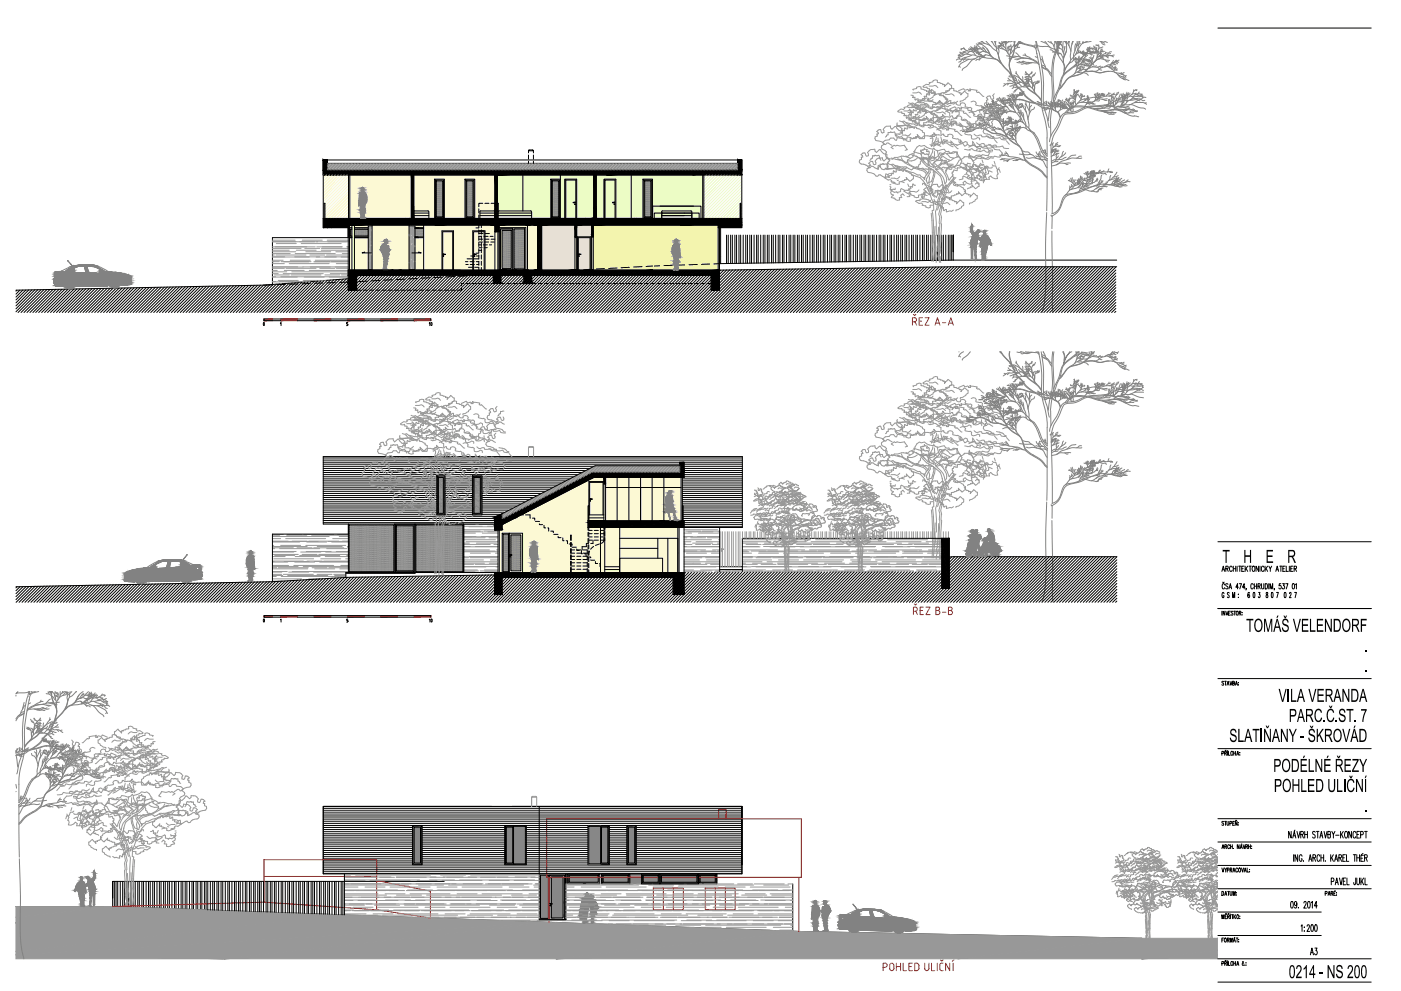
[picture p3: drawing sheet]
<svg xmlns="http://www.w3.org/2000/svg" width="420mm" height="297mm" viewBox="0 0 420 297" stroke-linecap="round" stroke-linejoin="round" font-family="sans-serif">
<g fill="#fcf9d4" stroke="#fcf9d4" stroke-width=".3">
<path d="M124.1 65.5l24.3-2.7v2.7z"/>
<path d="M124.1 55.1l24.3 7.7-24.3 2.7z"/>
<path d="M104.9 65.5l18.5-2.1v2.1z"/>
<path d="M104.9 54.5l18.5 8.9-18.5 2.1z"/>
<path d="M136 81l12.4-1.4v1.4z"/>
<path d="M104.8 68.2l43.6-.7-43.6 4.8z"/>
<path d="M148.4 81l12.8-1.4v1.4z"/>
<path d="M148.4 69.5h1.3l-1.3 .1z"/>
<path d="M149.7 68.7l11.5-.6-11.5 1.2z"/>
<path d="M149.7 171.6l53.6-6v6z"/>
<path d="M194.4 156.1l9.9-1.1v1.1z"/>
<path d="M149.7 158.9h.9z"/>
<path d="M181.6 143.1h17.5l-17.5 2z"/>
<path d="M172.3 146.1l4.9-2.6 3.9 1.6z"/>
<path d="M124.1 55.1l24.3 7.7v-10.4zM124.1 52.4h24.3l-24.3 2.7z"/>
<path d="M104.9 54.5l18.5 8.9v-11zM104.9 52.4h18.5l-18.5 2.1z"/>
<path d="M104.8 81l43.6-1.4v-3.5zM104.8 81l43.6-1.4-12.4 1.4z"/>
<path d="M104.8 72.3l43.6 3.8v-8.6zM104.8 72.3l43.6 3.8-43.6 4.9z"/>
<path d="M104.8 68.2l43.6-.7h-36.9zM104.8 67.5h6.7l-6.7 .7z"/>
<path d="M148.4 69.6l12.8 10v-11.4zM148.4 69.6l12.8 10-12.8 1.4z"/>
<path d="M149.7 69.3l11.5-1.2zM149.7 69.3l11.5-1.1z"/>
<path d="M149.7 68.7l11.5-.6v-.6zM149.7 67.5h11.5l-11.5 1.2z"/>
<path d="M149.7 164l53.6 1.6v-7.5zM149.7 164l53.6 1.6-53.6 6z"/>
<path d="M149.7 161.1l53.6-3h-26.9zM149.7 161.1l53.6-3-53.6 5.9z"/>
<path d="M149.7 159.1l26.7-1v-2zM149.7 159.1l26.7-1-26.7 3z"/>
<path d="M176.4 156.1l27.9-1.1v-2zM176.4 156.1l27.9-1.1-9.9 1.1z"/>
<path d="M149.7 158.9l54.6-6zM149.7 158.9l54.6-5.9z"/>
<path d="M150.6 158.7l53.7-5.9zM150.6 158.7l53.7-5.8z"/>
<path d="M150.6 157.3l53.7-4.5v-1.5zM150.6 157.3l53.7-4.5-53.7 5.9z"/>
<path d="M170.9 146.8l33.4 4.5v-8.2zM150.6 157.3l20.3-10.5 33.4 4.5z"/>
<path d="M172.1 146.2l32.2-3.1h-4.7zM170.9 146.8l1.2-.6 32.2-3.1z"/>
<path d="M172.3 146.1l9.3-1zM172.1 146.2l9.5-1.1z"/>
<path d="M181.6 145.1l18-2zM181.6 145.1l18-2z"/>
<path d="M177.2 143.5l3.9 1.6v-2zM177.2 143.5l.9-.4h3z"/>
</g>
<g fill="#ecfcc5" stroke="#ecfcc5" stroke-width=".3">
<path d="M149.2 65.5l28.9-3.2v3.2z"/>
<path d="M149.2 55.7l28.9 6.6-28.9 3.2z"/>
<path d="M178.8 65.5l31.9-3.6v3.6z"/>
<path d="M178.8 56l31.9 5.9-31.9 3.6z"/>
<path d="M149.2 55.7l28.9 6.6v-9.9zM149.2 52.4h28.9l-28.9 3.3z"/>
<path d="M178.8 56l31.9 5.9v-9.5zM178.8 52.4h31.9l-31.9 3.6z"/>
</g>
<g fill="#f3f4ae" stroke="#f3f4ae" stroke-width=".3">
<path d="M177.9 81l37.5-4.2v4.2z"/>
<path d="M177.9 71.6l37.5 5.2-37.5 4.2z"/>
<path d="M177.9 71.6l37.5 5.2v-9.3zM177.9 67.5h37.5l-37.5 4.1z"/>
</g>
<g fill="#e7decb" stroke="#e7decb" stroke-width=".3">
<path d="M177.4 81l.5-.1z"/>
<path d="M172.9 68l4.5 2.5-4.5 .5z"/>
<path d="M162.4 68.6l10 2.4-10 1.1z"/>
<path d="M162.4 81l15.5-.1v-1.7zM162.4 81l15.5-.1z"/>
<path d="M162.4 72.7l15.5 6.5v-8.2zM162.4 72.7l15.5 6.5-15.5 1.8z"/>
<path d="M162.4 72.6l15.5-1.6zM162.4 72.6l15.5-1.6z"/>
<path d="M162.4 72.1l15-1.1v-.5zM162.4 72.1l15-1.1-15 1.6z"/>
<path d="M162.4 72.1l10.5-1.1zM162.4 72.1l10.5-1.1z"/>
<path d="M172.9 68l4.5 2.5v-3zM172.9 67.5h4.5l-4.5 .5z"/>
<path d="M162.4 68.6l10 2.4v-3.5zM162.4 67.5h10l-10 1.1z"/>
</g>
<g fill="none" stroke="#000" stroke-width=".3">
<path d="M365.3 8.4h45.9M96.9 52.4h125.6M98.2 47.9v4.5M98.2 49h123M98.2 51h123M104.5 52.4v13.1M104.9 52.4v13.1M123.4 52.4v13.1M124.1 52.4v13.1M130.3 53.7h3v11.8h-3zM130.6 54h2.4v11.2h-2.4zM130.9 54.2h1.9v10.8h-1.9z"/>
<path d="M139.4 53.7h3v11.8h-3zM139.7 54h2.4v11.2h-2.4zM140 54.2h1.9v10.8h-1.9zM148.4 52.4v13.1M149.2 52.4v13.1M156.8 52.4v10.8M158.5 45.2v.6M158.5 46.5v1.2M158.5 48.3v.7M158.7 44.9h1.1l.2 .3h-1.5zM160 45.2v.6M160 46.5v1.2"/>
<path d="M160 48.3v.7M165.2 53.7h2.9v11.8h-2.9zM165.4 54h2.4v11.2h-2.4zM165.7 54.2h1.9v10.8h-1.9zM168.1 52.4v1.3M169.4 53.7v11.8v-11.8h3.5v11.8M178.1 52.4v13.1M178.8 52.4v13.1M181.2 53.7v11.8v-11.8h3.5v11.8M189.3 52.4v13.1M192.8 53.7h2.9v11.8h-2.9zM193.1 54h2.4v11.2h-2.4z"/>
<path d="M193.3 54.2h1.9v10.8h-1.9zM210.7 52.4v13.1M211.1 52.4v13.1M221.2 47.9v4.5M96.9 65.5h125.6M97.2 65.5v-4.6h.3v4.6M104.4 68.2v14.5M104.8 68.2h-7.9v-20.3h125.6v20.3h-7.1M104.8 71.2h.7M105.5 68.2h-1.1v3h-22.7v14.3M105.5 68.5h-.7v2.5h.7M105.5 68.7h-.4v2h.4"/>
<path d="M105.5 67.5v13.5M106.3 68.7h4.1v2h-4.1M106.3 71.2h4.1M106.3 71h4.1M106.3 68.2h4.1M106.3 68.5h4.1M106.3 67.5v13.5M109.4 75.6l-.8 .2h2.8M111.6 67.7h-1.2v13.1h1.2M111.6 67.5v13.5M122.7 67.7h1.8v13.1h-1.8M122.7 67.5v13.5"/>
<path d="M124.1 63.4l.2-.2 4.2 .1 .1 2.2M124.1 63.9h4.5M124.1 64.6h4.5M124.5 71.2h2.5M124.5 71h2.5M124.5 68.2h2.5M124.5 68.5h2.5M125.5 75.6l.8 .2h-2.8M127 67.5v13.5M132.9 76.2l.7 .1zM133.1 76.2h-.2h.2M139.6 78.4h.7"/>
<path d="M139.7 79.3h.7M140.1 77.6h1.4M141 78.4h1.2M141 79.3h1.3M141.2 76.7h.9M142.2 77.6h1.4M142.2 76.2l.6 .1zM142.3 76.2h-.2h.2M142.7 76.7h.9M142.7 75.9h.9M142.8 78.4h.8M142.9 79.3h.7"/>
<path d="M143.6 62.6v1.2M143.6 64.5v1M143.6 67.5v.8h-.9M143.6 68.9v1.3M143.6 70.8v1.2M143.6 72.7v1.2M143.6 74.5v1.3M143.6 76.4v1.3M143.6 78.3v1.2M143.6 75h.9M143.6 74.2h1M143.6 73.4h.7"/>
<path d="M143.6 72.5h1.1M143.6 71.7h1.1M143.6 70.9h.9M143.6 70h1.3M143.6 69.2h1.6M143.9 63.9h4.5M143.9 64.6h4.5M144.4 67.5v.8M144.4 68.9v1.3M144.4 70.8v1.2M144.4 72.7v1.2M144.4 74.5v1.3"/>
<path d="M144.4 76.4v1.3M144.4 78.3v1.2M144.8 60.9h-1.2v1.1M144.9 73.4h1.3M145.1 70.9h1.3M145.2 74.2h.9M145.3 72.5h1.3M145.4 71.7h1.2M145.4 60.9h1.2M145.5 70h1.3M146.8 73.4h.6M147 70.9h.9"/>
<path d="M147.2 72.5h1.1M147.3 60.9h1.1v1.1M147.3 71.7h1.1M148.4 63.4l-.2-.2-4.2 .1-.1 2.2M148.4 67.5v13.5M148.4 69.5h1.3M149.2 60.9h.2v4.6M149.3 69.5v11.5M149.4 63.9h10M149.4 64.6h10M149.7 63.2l-.3 .2M149.7 63.2h9.5l.2 .2v2.1"/>
<path d="M149.7 67.5v13.5M149.7 68.2h8v12.8M150.1 68.6h3.7v12.4h-3.7zM150.6 69.1h2.7v11.4h-2.7zM154.2 68.6h3.1v12h-3.1zM158.2 67.5v13.5M161.2 67.5v13.5h-56.8M162.4 67.5v13.5h53.4M169.7 65.5v-11.5h3v11.5M172.3 60.6l.3 .1h-.3M172.4 71.2h.5M172.4 71v10"/>
<path d="M172.4 60.6v.1M172.5 60.6h-.6l.6 .2M172.9 71v10M173.6 76.2l.6 .1zM173.7 76.2h-.2h.2M177.4 71h.5v-3.5h37.5v13.5M177.9 71v10M181.4 65.5v-11.5h3v11.5M184.1 60.6l.2 .1h-.2M184.2 60.6v.1M184.2 60.6h-.6l.6 .2M192.5 79.9l-2.5 .1"/>
<path d="M195.7 79.7l-1.9 .2M197.9 79.7h-1.7M198 61.8h12.2v3.7M198.5 65.5v-2.1l.2-.2 8.7 .1 .1 2.2M198.5 63.9h11.2v1.6M198.5 63.9h.1M198.5 64.6h9M198.7 63.9h-2.5v1.6M201.6 79.5l-2.5 .1M205.4 79.4l-2.5 .1M208 61.8h-12.3v3.7M209.1 79.3l-2.5 .1"/>
<path d="M212.9 79.1l-2.5 .1M215.8 68.2v12.8M216.1 68.2v10.8M217.9 70.5v8.5M218.4 70.5v8.5M219.1 70.5v8.4M219.6 70.5v8.5M220.4 70.5v8.5M220.9 70.5v8.4M221.6 70.5v8.4M222 65.5v-4.6h.2v4.6M222.1 70.5v8.4"/>
<path d="M222.9 70.5v8.4M223.6 70.5v8.4M224.2 70.5v8.4M224.9 70.5v8.4M225.4 70.5v8.4M226.1 70.5v8.4M226.9 70.5v8.4M227.4 70.5v8.4M228.1 70.5v8.4M228.9 70.5v8.4M229.4 70.5v8.3M230.1 70.5v8.3"/>
<path d="M230.6 70.5v8.3M231.4 70.5v8.3M231.9 70.5v8.3M232.6 70.5v8.3M233.4 70.5v8.3M233.9 70.5v8.3M234.7 70.5v8.3M235.1 70.5v8.2M235.9 70.5v8.2M236.6 70.5v8.2M237.2 70.5v8.2M237.9 70.5v8.2"/>
<path d="M238.4 70.5v8.2M239.1 70.5v8.2M239.6 70.5v8.2M240.4 70.5v8.1M240.9 70.5v8.1M241.6 70.5v8.1M242.1 70.5v8.1M242.9 70.5v8.1M243.6 70.5v8.1M244.1 70.5v8.1M244.9 70.5v8.1M245.4 70.5v8.1"/>
<path d="M246.1 70.5v8.1M246.9 70.5v8.1M247.4 70.5v8.1M248.2 70.5v8.1M248.9 70.5v8M249.4 70.5v8M250.1 70.5v8M250.7 70.5v8M251.4 70.5v8M251.9 70.5v8M252.6 70.5v8M253.4 70.5v8"/>
<path d="M253.9 70.5v8M254.6 70.5v7.9M255.1 70.5v7.9M255.9 70.5v7.9M256.6 70.5v7.9M257.1 70.5v7.9M257.9 70.5v7.9M258.4 70.5v7.9M259.1 70.5v7.9M259.6 70.5v7.9M260.4 70.5v7.8M260.9 70.5v7.8"/>
<path d="M261.6 70.5v7.8M262.1 70.5v7.8M262.9 70.5v7.8M263.7 70.5v7.8M264.2 70.5v7.8M264.9 70.5v7.8M265.4 70.5v7.8M266.1 70.5v7.8M266.9 70.5v7.8M267.4 70.5v7.8M268.1 70.5v7.8M268.9 70.5v7.7"/>
<path d="M269.4 70.5v7.7M270.1 70.5v7.7M270.6 70.5v7.7M271.4 70.5v7.7M271.9 70.5v7.7M272.6 70.5v7.7M273.4 70.5v7.7M273.9 70.5v7.6M274.7 70.5v7.6M275.1 70.5v7.6M275.9 70.5v7.6M276.6 70.5v7.6"/>
<path d="M277.2 70.5v7.6M277.9 70.5v7.6M278.4 70.5v7.6M279.1 70.5v7.6M279.7 70.5v7.5M280.4 70.5v7.5M281.1 70.5v7.5M281.6 70.5v7.5M282.4 70.5v7.5M282.9 70.5v7.5M283.4 80l-13.7 13.7M283.6 70.5v7.5"/>
<path d="M284.3 80l-13.7 13.7M284.4 70.5v7.5M284.9 70.5v7.5M285.2 80l-13.7 13.7M285.4 70.5v7.5M285.9 70.5v7.5M285.9 78l-71.8 1.1M285.9 78h49M286.1 80l-13.7 13.7M287 80l-13.7 13.7M287.8 80l-13.6 13.7M288.7 80l-13.7 13.7"/>
<path d="M289.6 80l-13.7 13.7M290.5 80l-13.7 13.7M291.4 80l-13.7 13.7M292.3 80l-13.7 13.7M293.2 80l-13.8 13.7M294 80l-13.7 13.7M294.9 80l-13.7 13.7M295.8 80l-13.7 13.7M296.7 80l-13.7 13.7M297.6 80l-13.7 13.7M298.5 80l-13.7 13.7M299.3 80l-13.6 13.7"/>
<path d="M300.2 80l-13.7 13.7M301.1 80l-13.7 13.7M302 80l-13.7 13.7M302.9 80l-13.7 13.7M303.7 80l-13.6 13.7M304.6 80l-13.6 13.7M305.5 80l-13.7 13.7M306.4 80l-13.7 13.7M307.3 80l-13.7 13.7M308.2 80l-13.7 13.7M309.1 80l-13.7 13.7M309.9 80l-13.7 13.7"/>
<path d="M310.8 80l-13.7 13.7M311.7 80l-13.7 13.7M312.6 80l-13.7 13.7M313.5 80l-13.7 13.7M314.4 80l-13.7 13.7M315.3 80l-13.8 13.7M316.1 80l-13.7 13.7M317 80l-13.7 13.7M317.9 80l-13.7 13.7M318.8 80l-13.7 13.7M319.7 80l-13.7 13.7M320.5 80l-13.6 13.7"/>
<path d="M321.4 80l-13.6 13.7M322.3 80l-13.7 13.7M323.2 80l-13.7 13.7M324.1 80l-13.7 13.7M325 80l-13.7 13.7M325.8 80l-13.6 13.7M326.7 80l-13.6 13.7M327.6 80l-13.7 13.7M328.5 80l-13.7 13.7M329.4 80l-13.7 13.7M330.3 80l-13.7 13.7M331.2 80l-13.7 13.7"/>
<path d="M332.1 80l-13.8 13.7M332.9 80l-13.7 13.7M333.8 80l-13.7 13.7M334.9 80h-49l-70.1 1M5 87l-.2 .3M5.9 87l-1.1 1.2M6.9 86.9l-2.1 2.2M7.7 86.9l-2.9 3M8.6 86.9l-3.8 3.9M9.6 86.9l-4.8 4.8M10.5 86.9l-5.7 5.7M11.3 86.9l-6.5 6.6"/>
<path d="M12.3 86.9l-6.9 6.8M13.2 86.8l-6.9 6.9M14.1 86.8l-6.9 6.9M15 86.8l-6.9 6.9M15.9 86.8l-6.9 6.9M16.8 86.7l-6.9 7M17.7 86.7l-7 7M18.6 86.7l-7 7M19.5 86.7l-7 7M20.4 86.7l-7 7M21.3 86.6l-7 7.1M22.2 86.6l-7 7.1"/>
<path d="M23.1 86.6l-7.1 7.1M24 86.6l-7.1 7.1M24.9 86.6l-7.1 7.1M25.8 86.6l-7.1 7.1M26.7 86.6l-7.1 7.1M27.6 86.5l-7.2 7.2M28.5 86.5l-7.2 7.2M29.4 86.5l-7.2 7.2M30.3 86.5l-7.2 7.2M31.2 86.5l-7.2 7.2M32.1 86.4l-7.2 7.3M33 86.4l-7.3 7.3"/>
<path d="M33.9 86.4l-7.3 7.3M34.8 86.4l-7.3 7.3M35.7 86.3l-7.3 7.4M36.6 86.3l-7.3 7.4M37.5 86.3l-7.3 7.4M38.4 86.3l-7.3 7.4M39.3 86.3l-7.3 7.4M40.2 86.3l-7.4 7.4M41.1 86.3l-7.4 7.4M42 86.2l-7.4 7.5M42.9 86.2l-7.4 7.5M43.9 86.2l-7.5 7.5"/>
<path d="M44.7 86.2l-7.4 7.5M45.6 86.2l-7.5 7.5M46.6 86.1l-7.6 7.6M47.5 86.1l-7.6 7.6M48.3 86.1l-7.5 7.6M49.3 86.1l-7.6 7.6M50.2 86l-7.7 7.7M51.1 86l-7.7 7.7M51.9 86l-7.6 7.7M52.9 86l-7.7 7.7M53.8 86l-7.7 7.7M54.7 86l-7.7 7.7"/>
<path d="M55.6 86l-7.8 7.7M56.5 85.9l-7.8 7.8M57.4 85.9l-7.8 7.8M58.3 85.9l-7.8 7.8M59.2 85.9l-7.8 7.8M60.1 85.9l-7.8 7.8M61 85.8l-7.8 7.9M61.9 85.8l-7.8 7.9M62.8 85.8l-7.9 7.9M63.7 85.8l-7.9 7.9M64.6 85.8l-7.9 7.9M65.5 85.8l-7.9 7.9"/>
<path d="M66.4 85.8l-7.9 7.9M67.3 85.7l-7.9 8M68.2 85.7l-8 8M69.1 85.7l-8 8M70 85.7l-8 8M70.9 85.7l-8 8M71.8 85.6l-8 8.1M72.7 85.6l-8.1 8.1M73.6 85.6l-8.1 8.1M74.5 85.6l-8.1 8.1M75.4 85.5l-8.1 8.2M76.3 85.5l-8.1 8.2"/>
<path d="M77.2 85.5l-8.1 8.2M78.1 85.5l-8.2 8.2M79 85.5l-8.2 8.2M79.2 85.5l-74.4 1.5M79.2 96.7v.8M79.2 96.7a.51 .51 0 0 0 0 .9v-.1M80 85.4l-8.3 8.3M80.9 85.3l-8.3 8.4M81.8 85.4l-2.6 .1M81.9 85.2l-8.4 8.5M82.8 85.2l-8.4 8.5M83.8 85.1l-8.5 8.6"/>
<path d="M84.1 96.9l.2-.2v.9M84.2 96.1h-5v-.5h50v.5M84.8 85l-8.6 8.7M85.6 85.2l-2.5 .1M85.7 85l-8.7 8.7M86.7 84.9l-8.8 8.8M87.6 84.8l-8.8 8.9M88.6 84.7l-8.9 9M89.2 96.1h35M89.3 85.1l-2.5 .1M89.6 84.7l-9 9M90.5 84.6l-9.1 9.1"/>
<path d="M91.5 84.5l-9.2 9.2M92.4 84.5l-9.2 9.2M93 84.9l-2.4 .2M93.4 84.4l-9.3 9.3M94.3 84.3l-9.3 9.4M95.3 84.2l-9.4 9.5M96.3 84.2l-9.6 9.5M96.8 84.8l-2.5 .1M97.2 84.1l-9.6 9.6M98.2 84l-9.7 9.7M99.1 84l-9.7 9.7M100.1 83.9l-9.8 9.8"/>
<path d="M100.5 84.7l-2.5 .1M101 83.8l-9.8 9.9M102 83.7l-9.9 10M103 83.7l-10.1 10M103.9 83.6l-10.1 10.1M103.9 97.6h.2M104.3 97.4l-.2 .2M104.3 96.7h-.4v.4l.4 .2M104.4 83.6l-25.2 1.9M104.4 97.3v.1M104.4 82.5v4.5h2.5v-4.5h41.1v2.5h2.2v-2.5h7M104.4 83.9l-9.7 9.8"/>
<path d="M104.4 84.8l-8.8 8.9M104.4 85.7l-7.9 8M104.4 86.6l-7 7.1M104.8 81v-13.5h67.6v3.5h.5v-3.5h4.5v13.5M104.9 87l-6.6 6.7M105.8 87l-6.7 6.7M106.4 84.4l-4.6 .3M106.7 87l-6.7 6.7M106.9 87h1.4M107.7 82.5l-.8 .7M108.5 82.5l-1.6 1.6M108.9 87h1.3"/>
<path d="M109.4 82.5l-2.5 2.5M110.2 84.3l-2.5 .1M110.3 82.5l-3.4 3.4M110.8 87h1.3M111.2 82.5l-4.3 4.3M112.1 82.5l-11.2 11.2M112.7 87h1.2M113 82.5l-11.2 11.2M113.9 84.1l-2.5 .1M113.9 82.5l-11.2 11.2M114.6 87h1.2M114.8 82.5l-11.3 11.2"/>
<path d="M115.6 82.5l-11.2 11.2M116.4 87h1.3M116.5 82.5l-11.2 11.2M117.4 82.5l-11.2 11.2M117.6 83.8l-2.5 .2M118.3 82.5l-11.2 11.2M118.3 87h1.2M119.2 82.5l-11.2 11.2M120.1 82.5l-11.3 11.2M120.2 87h1.3M120.9 82.5l-11.2 11.2M121.4 83.7l-2.5 .1"/>
<path d="M121.8 82.5l-11.2 11.2M122 87h1.3M122.7 82.5l-11.2 11.2M123.6 82.5l-11.2 11.2M124 87h1.2M124.5 82.5l-11.2 11.2M125.1 83.5l-2.5 .1M125.3 82.5l-11.1 11.2M125.8 87h1.2M126.2 82.5l-11.2 11.2M127.1 82.5l-11.2 11.2M127.7 87h1.2"/>
<path d="M128 82.5l-11.2 11.2M128.7 96.9l.2-.2v.9M128.9 83.3l-2.5 .1M128.9 82.5l-11.2 11.2M129.3 96.7a.51 .51 0 0 1 0 .9zM129.6 87h1.2M129.8 82.5l-11.2 11.2M130.6 82.5l-11.1 11.2M131.4 87h1.3M131.5 82.5l-11.1 11.2M132.4 82.5l-11.2 11.2M132.5 81v-11.8h3.5v11.8"/>
<path d="M132.6 83.1l-2.5 .1M132.8 81v-11.5h3v11.5M133.3 82.5l-11.2 11.2M133.3 87h1.3M134.2 82.5l-11.2 11.2M135.1 82.5l-11.2 11.2M135.2 87h1.2M136 82.5l-11.2 11.2M136.4 82.9l-2.5 .1M136.9 82.5l-11.3 11.2M137.8 82.5l-11.3 11.2M138.4 86.3v.7h-1.3"/>
<path d="M138.6 82.5l-11.2 11.2M139.1 85h-.7v.7M139.5 82.5l-11.2 11.2M139.7 85h1.3M140.1 82.7l-2.5 .1M140.4 82.5l-11.2 11.2M140.5 80.1h1.2M141.3 82.5l-11.3 11.2M141.6 85h1.3M141.8 81v-11.8h3.7v11.8M142 81v-11.5h3.2v11.5M142.2 82.5l-11.3 11.2"/>
<path d="M142.4 80.1l1.2 .1v.8M143 82.5l-11.2 11.2M143.5 85h1.2M143.8 82.5l-2.4 .1M143.9 82.5l-11.2 11.2M144.4 80.2v.8M144.8 82.5l-11.2 11.2M145.4 85h1.2M145.7 82.5l-11.2 11.2M146.6 82.5l-11.2 11.2M147.2 85h.8M147.4 82.5l-11.1 11.2"/>
<path d="M147.6 82.3l-2.5 .1M148 82.9l-10.9 10.8M148 83.8l-10 9.9M148 84.7l-9.1 9M148.5 85l-8.7 8.7M149.4 85l-8.7 8.7M150.2 85h1.2M151 82.5l-.8 .8M151.3 82.1l-2.5 .1M151.9 82.5l-1.7 1.6M152 85h1.3M152.8 82.5l-11.2 11.2"/>
<path d="M153.6 82.5l-11.1 11.2M153.9 85h1.3M154.5 82.5l-11.2 11.2M155.1 81.9l-2.5 .1M155.4 82.5l-11.2 11.2M155.8 85h1.3M156.3 82.5l-11.2 11.2M157.2 82.5l-11.2 11.2M157.2 83.3l-10.3 10.4M157.2 84.2l-9.5 9.5M157.3 85l-8.7 8.7M157.6 85h1.3"/>
<path d="M158.2 85l-8.7 8.7M158.8 81.7l-2.5 .1M159.1 85l-8.7 8.7M159.6 85h1.2M159.9 82.5l-.5 .4M160.7 82.5l-1.3 1.3M161.4 85h1.2M161.6 82.5l-2.2 2.2M162.5 82.5l-11.2 11.2M162.6 81.5l-2.5 .1M163.3 85h1.2M163.4 82.5l-11.3 11.2"/>
<path d="M164.3 82.5l-11.3 11.2M165.1 82.5l-11.2 11.2M165.1 85h1.3M166 82.5l-11.2 11.2M166.3 81.3l-2.5 .1M166.9 82.5l-11.2 11.2M167 85h1.3M167.8 82.5l-11.2 11.2M168.7 82.5l-11.2 11.2M168.9 85h1.3M169.5 82.5l-11.1 11.2M170.1 81.1l-2.5 .1"/>
<path d="M170.4 82.5l-11.2 11.2M170.8 85h1.2M171.3 82.5l-11.2 11.2M172.2 82.5l-11.2 11.2M172.7 85h1.2M173.1 82.5l-11.2 11.2M173.2 81v-10h4v10M173.4 81v-9.8h3.6v9.8M173.8 80.9l-2.5 .2M174 82.5l-11.2 11.2M174.5 85h1.3M174.9 82.5l-11.2 11.2"/>
<path d="M175.7 82.5l-11.2 11.2M176.4 85h1.3M176.6 82.5l-11.2 11.2M177.5 82.5l-11.2 11.2M177.5 80.7l-2.5 .1M178.3 85h1.2M178.4 82.5l-11.2 11.2M179.3 82.5l-11.2 11.2M180.2 82.5l-11.2 11.2M180.2 85h1.2M181.1 82.5l-11.3 11.2M181.3 80.5l-2.5 .1"/>
<path d="M181.9 82.5l-11.2 11.2M182 85h1.3M182.8 82.5l-11.2 11.2M183.7 82.5l-11.2 11.2M183.9 85h1.3M184.6 82.5l-11.2 11.2M185 80.3l-2.5 .2M185.5 82.5l-11.3 11.2M185.8 85h1.2M186.4 82.5l-11.3 11.2M187.2 82.5l-11.2 11.2M187.7 85h1.2"/>
<path d="M188.1 82.5l-11.2 11.2M188.8 80.1l-2.5 .1M189 82.5l-11.2 11.2M189.5 85h1.3M189.9 82.5l-11.2 11.2M190.8 82.5l-11.2 11.2M191.4 85h1.3M191.6 82.5l-11.1 11.2M192.5 82.5l-11.1 11.2M193.3 85h1.2M193.4 82.5l-11.2 11.2M194.3 82.5l-11.2 11.2"/>
<path d="M195.2 85h1.2M195.2 82.5l-11.2 11.2M196.1 82.5l-11.2 11.2M197 82.5l-11.2 11.2M197.1 85h1.2M197.8 82.5l-11.2 11.2M198.7 82.5l-11.2 11.2M198.9 85h1.3M199.6 82.5l-11.2 11.2M200.5 82.5l-11.2 11.2M200.8 85h1.3M201.4 82.5l-11.2 11.2"/>
<path d="M202.3 82.5l-11.2 11.2M202.6 85h1.3M203.2 82.5l-11.3 11.2M204 82.5l-11.2 11.2M204.6 85h1.2M204.9 82.5l-11.2 11.2M205.8 82.5l-11.2 11.2M206.4 85h1.3M206.7 82.5l-11.2 11.2M207.6 82.5l-11.2 11.2M208.3 85h1.3M208.4 82.5l-11.2 11.2"/>
<path d="M209.3 82.5l-11.2 11.2M210.2 85h1.2M210.2 82.5l-11.2 11.2M211.1 82.5l-11.2 11.2M212 82.5l-11.2 11.2M212 85h1.3M212.9 82.5l-11.2 11.2M213.3 83l-10.7 10.7M213.3 83.8l-9.8 9.9M213.3 84.7l-9 9M213.3 85.6l-8.1 8.1M213.3 86.5l-7.2 7.2"/>
<path d="M213.7 87l-6.7 6.7M214.5 87l-6.6 6.7M215.4 87l-6.7 6.7M215.8 81v6h-2.5v-4.5h-53.9v2.5h-2.2v-2.5M216.2 81l-.4 .4M217 81l-1.2 1.2M217.9 80.9l-2.1 2.2M218.8 80.9l-3 3.1M219.7 80.9l-3.9 4M220.6 80.9l-4.8 4.9M221.5 80.9l-5.7 5.7M222.4 80.9l-12.8 12.8"/>
<path d="M223.3 80.9l-12.8 12.8M224.2 80.8l-12.8 12.9M225.1 80.8l-12.8 12.9M226 80.8l-12.9 12.9M226.9 80.8l-12.9 12.9M227.8 80.8l-12.9 12.9M228.7 80.8l-12.9 12.9M229.6 80.8l-12.9 12.9M230.5 80.8l-12.9 12.9M231.4 80.8l-12.9 12.9M232.3 80.8l-13 12.9M233.2 80.7l-13 13"/>
<path d="M234.1 80.7l-13 13M235 80.7l-13 13M235.9 80.7l-13 13M236.8 80.7l-13 13M237.7 80.7l-13 13M238.5 80.6l-12.9 13.1M239.4 80.6l-13 13.1M240.4 80.6l-13.1 13.1M241.3 80.6l-13.1 13.1M242.1 80.6l-13 13.1M243 80.6l-13 13.1M243.9 80.6l-13.1 13.1"/>
<path d="M244.9 80.5l-13.2 13.2M245.7 80.5l-13.1 13.2M246.6 80.5l-13.1 13.2M247.5 80.5l-13.1 13.2M248.4 80.5l-13.2 13.2M249.3 80.5l-13.2 13.2M250.2 80.5l-13.2 13.2M251.1 80.5l-13.2 13.2M252 80.5l-13.2 13.2M252.9 80.5l-13.2 13.2M253.8 80.4l-13.2 13.3M254.7 80.4l-13.3 13.3"/>
<path d="M255.6 80.4l-13.3 13.3M256.5 80.4l-13.3 13.3M257.4 80.4l-13.3 13.3M258.3 80.4l-13.3 13.3M259.2 80.4l-13.3 13.3M260.1 80.3l-13.3 13.4M261 80.3l-13.3 13.4M261.9 80.3l-13.4 13.4M262.8 80.3l-13.4 13.4M263.7 80.3l-13.4 13.4M264.6 80.3l-13.4 13.4M265.5 80.2l-13.4 13.5"/>
<path d="M266.4 80.2l-13.5 13.5M267.3 80.2l-13.5 13.5M268.1 80.2l-13.4 13.5M269 80.2l-13.4 13.5M270 80.2l-13.5 13.5M270.8 80.2l-13.5 13.5M271.7 80.2l-13.5 13.5M272.6 80.2l-13.5 13.5M273.5 80.2l-13.5 13.5M274.4 80.1l-13.5 13.6M275.3 80.1l-13.5 13.6M276.2 80.1l-13.5 13.6"/>
<path d="M277.1 80.1l-13.6 13.6M278 80.1l-13.6 13.6M278.9 80.1l-13.6 13.6M279.8 80.1l-13.6 13.6M280.7 80l-13.6 13.7M281.6 80l-13.6 13.7M282.5 80l-13.6 13.7M334.6 80l-13.6 13.7M334.6 80.9l-12.7 12.8M334.6 81.8l-11.8 11.9M334.6 82.7l-11 11M334.6 83.6l-10.1 10.1"/>
<path d="M334.6 84.5l-9.2 9.2M334.6 85.4l-8.3 8.3M334.6 86.2l-7.4 7.5M334.6 87.1l-6.5 6.6M334.6 88l-5.6 5.7M334.6 88.9l-4.7 4.8M334.6 89.8l-3.9 3.9M334.6 90.7l-3 3M334.6 91.6l-2.1 2.1M334.6 92.4l-1.2 1.3M334.6 93.3l-.3 .4M96.9 137.3h125.7"/>
<path d="M96.9 137.9h125.7M96.9 138.5h125.7M96.9 139.1h125.7M96.9 139.8h81.2M203.9 138.6v3h-26.2l-27.1 14v-1.6M203.9 139.6h-25.4l-27.9 14.4M205.1 139.8h17.5M205.1 138.6v4.5h-23.5v13M96.9 140.4h80M96.9 141h78.8M96.9 141.6h77.6M96.9 142.3h76.3"/>
<path d="M96.9 142.9h34.1M96.9 143.5h34.1M96.9 144.1h34.1M96.9 144.8h34.1M96.9 145.4h34.1M96.9 146h34.1M96.9 146.6h34.1M96.9 147.3h34.1M96.9 147.9h34.1M96.9 148.5h34.1M96.9 149.1h34.1M96.9 149.8h34.1"/>
<path d="M96.9 150.4h34.1M96.9 151h34.1M96.9 151.7h34.1M96.9 152.3h34.1M96.9 152.9h34.1M96.9 153.5h34.1M96.9 154.2h34.1M96.9 154.8h51.9M96.9 155.4h51.4M96.9 156h51.4M96.9 156.7h51.4M104.5 157.1v14.5"/>
<path d="M104.7 157.3h13.4v14.1h-13.4zM118.4 157.1h6.1v14.5h-6.1zM118.6 157.3h5.6v14.1h-5.6zM118.9 157.6h5.1v13.5h-5.1zM124.5 157.1h14.6v14.5h-14.6zM124.7 157.3h14.1v14.1h-14.1zM131 142.6h2.5v11.7h-2.5zM131.2 142.9h2v11.2h-2zM131.5 143.1h1.5v10.8h-1.5zM133.5 142.9h8.2M133.5 143.5h8.2M133.5 144.1h8.2"/>
<path d="M133.5 144.8h8.2M133.5 145.4h8.2M133.5 146h8.2M133.5 146.6h8.2M133.5 147.3h8.2M133.5 147.9h8.2M133.5 148.5h8.2M133.5 149.1h8.2M133.5 149.8h8.2M133.5 150.4h8.2M133.5 151h8.2M133.5 151.7h8.2"/>
<path d="M133.5 152.3h8.2M133.5 152.9h8.2M133.5 153.5h8.2M133.5 154.2h8.2M139.1 157.1v14.5M141.7 142.6h2.9v11.7h-2.9zM141.9 142.9h2.4v11.2h-2.4zM142.2 143.1h1.9v10.8h-1.9zM144.6 142.9h27.4M144.6 143.5h26.2M144.6 144.1h24.9M144.6 144.8h23.7"/>
<path d="M144.6 145.4h22.5M144.6 146h21.3M144.6 146.6h20.1M144.6 147.3h18.8M144.6 147.9h17.6M144.6 148.5h16.4M144.6 149.1h15.2M144.6 149.8h13.9M144.6 150.4h12.7M144.6 151h11.5M144.6 151.7h10.3M144.6 152.3h9.1"/>
<path d="M144.6 152.9h7.8M144.6 153.5h6.6M144.6 154.2h5.4M148.3 157.1h-51.4v-20.3h125.7v21.3h-46.2M149.4 158.9v12.7M149.7 158.9v12.7M150.6 154l-2.3 1v3.9h2.3v-1.6l27.5-14.2h3v13.7M150.6 159.8h2.1v11.8h-2.1zM152.7 159.8h4v11.8h-4zM155.6 154.3h1.4M157.6 154.3h1.4v1M159.7 155.3h.7v.6"/>
<path d="M160.6 156.3l1.2 .1M161.8 157v.3h.9M163.2 157.5v.7h.5M164.3 158.2h.2v1M165.2 159.2h.7v.5M176.4 159.5v1.3M176.6 157.1h1M176.6 158.1v.8M176.6 159.5v1.3M176.6 160h1M176.6 159h1M176.6 158.1h1"/>
<path d="M176.6 154.3h4.5M176.6 155.2h4.5M176.8 154.3v-9.7h4v9.7M177 149.5l.7 .1-.7-.1M177.1 149.5l-.2 .1h.2M178.2 157.1h1.3M178.2 160h1.3M178.2 159h1.3M178.2 158.1h1.3M180.1 157.1h1M180.1 158.1v13.5M180.1 160h1"/>
<path d="M180.1 159h1M180.1 158.1h1M181.1 156.1h-4.7h28.7v15.5M181.1 144.3h-4.5v11.8v-4.5h-.2v7.3M181.1 157.4v1.3M181.1 159.3v1.3M181.1 145.1h.5M181.1 144.9h.5M181.4 156.1v.7M181.4 157.4v14.2M181.6 146.1h22.7M185.1 143.1v13"/>
<path d="M185.8 158.1v13.5v-4.3h12.9v4.3M188.6 143.1v13M192.1 143.1v13M195.6 143.1v13M199.1 143.1v13M203.3 158.1v13.5M203.7 158.1v13.5M204.3 143.1v13M204.6 143.1v13v-4.5h.3v4.5M204.6 143.5h18M204.6 144.1h18M204.6 144.8h18"/>
<path d="M204.6 145.4h18M204.6 146h18M204.6 146.6h18M204.6 147.3h18M204.6 147.9h18M204.6 148.5h18M204.6 149.1h18M204.6 149.8h18M204.6 150.4h18M204.6 151h18M204.9 151.7h17.7M204.9 152.3h17.7"/>
<path d="M204.9 152.9h17.7M204.9 153.5h17.7M204.9 154.2h17.7M204.9 154.8h17.7M204.9 155.4h17.7M204.9 156h17.7M205.1 140.4h17.5M205.1 141h17.5M205.1 141.6h17.5M205.1 142.3h17.5M205.1 142.9h17.5M205.1 156.7h17.5"/>
<path d="M205.1 157.3h17.5M205.1 157.9h17.5M215.8 158.1v13.3M5.1 175.8l-.3 .4M6 175.8l-1.2 1.3M6.9 175.8l-2.1 2.2M7.8 175.8l-3 3M8.7 175.8l-3.9 3.9M9.7 175.8l-4.9 4.7M10.5 175.7l-4.8 4.8M11.4 175.7l-4.8 4.8M12.3 175.7l-4.8 4.8"/>
<path d="M13.3 175.7l-4.9 4.8M14.1 175.7l-4.8 4.8M15 175.6l-4.8 4.9M16 175.6l-5 4.9M16.8 175.6l-4.9 4.9M17.7 175.6l-4.9 4.9M18.7 175.6l-5 4.9M19.6 175.5l-5 5M20.4 175.5l-4.9 5M21.3 175.5l-5 5M22.3 175.5l-5.1 5M23.2 175.5l-5.1 5"/>
<path d="M24 175.5l-5 5M25 175.5l-5.1 5M25.9 175.4l-5.2 5.1M26.8 175.4l-5.2 5.1M27.6 175.4l-5.1 5.1M28.6 175.4l-5.2 5.1M29.5 175.4l-5.2 5.1M30.4 175.3l-5.2 5.2M31.3 175.3l-5.2 5.2M32.2 175.3l-5.3 5.2M33.1 175.3l-5.3 5.2M34 175.3l-5.3 5.2"/>
<path d="M34.9 175.2l-5.3 5.3M35.8 175.2l-5.3 5.3M36.7 175.2l-5.3 5.3M37.6 175.2l-5.3 5.3M38.5 175.2l-5.4 5.3M39.4 175.2l-5.4 5.3M40.3 175.2l-5.4 5.3M41.2 175.1l-5.4 5.4M42.1 175.1l-5.4 5.4M43 175.1l-5.5 5.4M43.9 175.1l-5.5 5.4M44.8 175.1l-5.5 5.4"/>
<path d="M45.7 175l-5.5 5.5M46.6 175l-5.5 5.5M47.5 175l-5.5 5.5M48.4 175l-5.6 5.5M49.3 175l-5.6 5.5M50.2 174.9l-5.6 5.6M51.1 174.9l-5.6 5.6M52 174.9l-5.6 5.6M52.9 174.9l-5.6 5.6M53.8 174.9l-5.6 5.6M54.7 174.9l-5.6 5.6M55.6 174.9l-5.7 5.6"/>
<path d="M56.5 174.8l-5.7 5.7M57.4 174.8l-5.7 5.7M58.3 174.8l-5.7 5.7M59.2 174.8l-5.7 5.7M60.1 174.8l-5.7 5.7M61 174.7l-5.8 5.8M61.9 174.7l-5.8 5.8M62.8 174.7l-5.8 5.8M63.7 174.7l-5.8 5.8M64.6 174.7l-5.8 5.8M65.5 174.7l-5.9 5.8M66.4 174.7l-5.9 5.8"/>
<path d="M67.3 174.6l-5.9 5.9M68.2 174.6l-5.9 5.9M69.1 174.6l-5.9 5.9M70 174.6l-5.9 5.9M71 174.6l-6.1 5.9M71.8 174.5l-6 6M72.7 174.5l-6 6M73.7 174.5l-6.1 6M74.5 174.5l-6 6M75.4 174.5l-6 6M76.3 174.4l-6 6.1M77.3 174.4l-6.1 6.1"/>
<path d="M78.1 174.4l-6.1 6.1M79 174.4l-6.1 6.1M80 174.4l-6.2 6.1M80.9 174.4l-6.2 6.1M81.7 174.4l22.8-1.4 43.8-.7-8.2 8.2M81.7 174.4l-76.9 1.5M81.7 174.4l-6.1 6.1M82.7 174.3l-6.2 6.2M83.7 174.2l-6.4 6.3M84.6 174.2l-6.4 6.3M85.5 174.1l-6.4 6.4M86.4 174.1l-6.4 6.4"/>
<path d="M87.4 174l-6.5 6.5M88.3 174l-6.6 6.5M89.3 173.9l-6.7 6.6M90.2 173.8l-6.7 6.7M91.1 173.8l-6.7 6.7M92.1 173.8l-6.8 6.7M93 173.7l-6.8 6.8M94 173.6l-7 6.9M94.9 173.6l-7 6.9M95.8 173.5l-7 7M96.8 173.5l-7.1 7M97.7 173.4l-7.1 7.1"/>
<path d="M98.6 173.3l-7.1 7.2M99.6 173.3l-7.2 7.2M100.5 173.3l-7.2 7.2M101.5 173.2l-7.4 7.3M102.4 173.1l-7.4 7.4M103.3 173.1l-7.4 7.4M104.3 173l-7.5 7.5M104.5 160.1h-22.8v14.3M105.2 173l-7.5 7.5M106.1 173l-7.5 7.5M107 173l-7.6 7.5M107.9 173l-7.6 7.5"/>
<path d="M108.8 173l-7.6 7.5M109.7 173l-7.6 7.5M110.6 173l-7.6 7.5M111.5 173l-7.7 7.5M112.4 172.9l-7.7 7.6M113.2 172.9l-7.6 7.6M114.1 172.9l-7.6 7.6M115 172.9l-7.6 7.6M115.9 172.9l-7.6 7.6M116.8 172.9l-7.7 7.6M117.7 172.9l-7.7 7.6M118.6 172.9l-7.7 7.6"/>
<path d="M119.5 172.9l-7.7 7.6M120.4 172.9l-7.7 7.6M121.2 172.9l-7.6 7.6M122.1 172.8l-7.6 7.7M123.1 172.8l-7.7 7.7M124 172.8l-7.8 7.7M124.5 171.6v.3h-20.8M124.8 172.8l-7.7 7.7M125.7 172.8l-7.7 7.7M126.6 172.8l-7.7 7.7M127.5 172.8l-7.7 7.7M128.4 172.8l-7.7 7.7"/>
<path d="M129.3 172.7l-7.8 7.8M130.2 172.7l-7.8 7.8M131.1 172.7l-7.8 7.8M132 172.7l-7.8 7.8M132.9 172.7l-7.8 7.8M133.9 172.7l-8 7.8M134.7 172.6l-7.9 7.9M135.7 172.6l-8 7.9M136.6 172.6l-8 7.9M137.5 172.5l-8 8M138.4 172.5l-8 8M139.3 172.5l-8 8"/>
<path d="M140.2 172.5l-8.1 8M141.1 172.5l-8.1 8M142 172.5l-8.1 8M142.9 172.4l-8.1 8.1M143.8 172.4l-8.1 8.1M144.7 172.4l-8.1 8.1M145.6 172.4l-8.1 8.1M146.5 172.4l-8.2 8.1M147.4 172.3l-8.2 8.2M148.3 171.6v6.6h2.3v-5.1h51.3v5.1h3.2v-6.6M148.3 173.2l-7.3 7.3M148.3 174.1l-6.4 6.4"/>
<path d="M148.3 174.9l-5.6 5.6M148.3 175.8l-4.7 4.7M148.3 176.7l-3.8 3.8M148.3 177.6l-2.9 2.9M148.6 178.2l-2.3 2.3M149.5 178.2l-2.3 2.3M150.4 178.2l-2.4 2.3M150.9 160.1h1.6v11.3h-1.6zM151.1 173.1l-.5 .5M151.9 173.1l-1.3 1.4M152.8 173.1l-2.2 2.2M152.9 166.3l.6 .1z"/>
<path d="M153 166.3h-.2l.2 .1M153.2 166.3v-6h3v10.8h-3v-4.7M153.7 173.1l-3.1 3.1M154.6 173.1l-4 4M155.5 173.1l-4.9 4.9M156.4 173.1l-7.5 7.4M157.3 173.1l-7.5 7.4M158.2 173.1l-7.5 7.4M159 173.1l-7.4 7.4M159.9 173.1l-7.4 7.4M160.8 173.1l-7.4 7.4M161.7 173.1l-7.5 7.4"/>
<path d="M162.6 173.1l-7.5 7.4M163.4 173.1l-7.4 7.4M164.3 173.1l-7.4 7.4M165.2 173.1l-7.4 7.4M166.1 160.2h1.2M166.1 173.1l-7.4 7.4M167 173.1l-7.4 7.4M167.4 160.8v.3h.8M167.9 173.1l-7.5 7.4M168.7 173.1l-7.4 7.4M168.8 161.2v.9h.4M169.6 173.1l-7.4 7.4"/>
<path d="M169.8 162.1h.4v.9M170.5 173.1l-7.4 7.4M170.7 163.1h.9v.3M171.1 162v-1.6h.2v1.6M171.1 162.6v1.2M171.1 164.5v1.2M171.1 166.3v1.3M171.1 168.2v1.2M171.1 170.1v1.5M171.1 170.6h1.2M171.1 169.7h1.2M171.1 168.7h1.2"/>
<path d="M171.1 167.7h1.2M171.1 166.7h1.2M171.1 165.8h1.2M171.1 164.8h1.2M171.3 162.6v1.2M171.3 164.5v1.2M171.3 166.3v1.3M171.3 168.2v1.2M171.3 170.1v1.5M171.4 173.1l-7.4 7.4M171.6 164h1.2M172.3 173.1l-7.5 7.4"/>
<path d="M173 164.5v.5h.7M173 170.6h1.2M173 169.7h1.2M173 168.7h1.2M173 167.7h1.2M173 166.7h1.2M173 165.8h1.2M173 164.8h1.2M173.2 173.1l-7.5 7.4M174 173.1l-7.4 7.4M174.4 165v1h.3M174.8 170.6h1.3"/>
<path d="M174.8 164.8h1.3v1.2M174.8 169.7h1.3M174.8 168.7h1.3M174.8 167.7h1.3M174.8 166.7h1.3M174.8 165.8h1.3M174.9 173.1l-7.4 7.4M175.3 166h.5v.7M175.8 173.1l-7.4 7.4M176.1 166.7v1.2M176.1 168.5v1.3M176.1 170.4v1.2"/>
<path d="M176.2 166.9h1v.3M176.4 161.4v1.3M176.4 163.3v1.2M176.4 165.2v1.2M176.4 167v1.3M176.4 168.9v1.3M176.4 170.8v.8M176.5 162.9h-.6v1h-1.3v.9M176.6 165.2v1.2l.2-1.2M176.6 161.4v1.3M176.6 163.3v1.2M176.6 167v1.3"/>
<path d="M176.6 168.9v1.3M176.6 170.8v.8M176.6 161.9h1M176.6 160.9h1M176.7 173.1l-7.5 7.4M177.2 167.8l1.2 .1M177.6 173.1l-7.5 7.4M177.8 161.9v1h-.6M178 163.8l-.9 .8M178.2 161.9h1.3M178.2 160.9h1.3M178.5 173.1l-7.5 7.4"/>
<path d="M178.6 168.3v.6h.6M179.4 173.1l-7.5 7.4M179.7 163.1l-1.1 .4M179.9 168.9l.1 1M180.1 160.9h1M180.3 173.1l-7.5 7.4M181.1 161.2v.7h-1M181.1 173.1l-7.4 7.4M181.4 161.9h-.3l-.3 .7-.5 .2M181.4 169.9h4.4M181.4 170.7h4.4M182 173.1l-7.4 7.4"/>
<path d="M182.9 173.1l-7.4 7.4M183.8 173.1l-7.5 7.4M184.7 173.1l-7.5 7.4M185.5 173.1l-7.4 7.4M185.8 164.4h11.5M185.8 161.4h17.5M186.4 173.1l-7.4 7.4M187.3 173.1l-7.4 7.4M188.2 173.1l-7.4 7.4M189.1 173.1l-7.4 7.4M189.9 173.1l-7.4 7.4M190.8 173.1l-7.4 7.4"/>
<path d="M191.7 173.1l-7.4 7.4M192.6 173.1l-7.4 7.4M193.5 173.1l-7.4 7.4M194.4 173.1l-7.5 7.4M195.3 173.1l-7.5 7.4M196.2 173.1l-7.5 7.4M197 173.1l-7.4 7.4M197.3 161.4v5.9M197.9 173.1l-7.4 7.4M198.8 173.1l-7.5 7.4M199.7 173.1l-7.5 7.4M200.3 161.4v10.2"/>
<path d="M200.6 173.1l-7.5 7.4M201.5 173.1l-7.5 7.4M201.9 173.6l-7 6.9M201.9 174.4l-6.1 6.1M201.9 175.3l-5.2 5.2M201.9 176.2l-4.3 4.3M201.9 177.1l-3.5 3.4M201.9 178l-2.6 2.5M202.6 178.2l-2.4 2.3M203.4 178.2l-2.3 2.3M204.3 178.2l-2.3 2.3M205.1 171.6h-101.4v1.4"/>
<path d="M205.6 171.6l-.5 .5M206.5 171.6l-1.4 1.4M207.4 171.6l-2.3 2.2M208.3 171.6l-3.2 3.1M209.2 171.6l-4.1 4M210.1 171.6l-5 4.9M210.9 171.6l-5.8 5.8M211.8 171.6l-8.9 8.9M212.7 171.6l-8.9 8.9M213.6 171.6l-9 8.9M214.5 171.6l-9 8.9M215.3 171.6l-8.9 8.9"/>
<path d="M215.8 169.9h6.8M215.8 170.7h6.8M216.2 171.6l-8.9 8.9M217.1 171.6l-8.9 8.9M218 171.6l-9 8.9M218.9 171.6l-9 8.9M219.8 171.6l-9 8.9M220.7 171.6l-9 8.9M221.6 171.6l-9 8.9M222.5 171.6l-9.1 8.9M222.6 171.4v-10h62.1v15M223.4 171.5l-9.1 9"/>
<path d="M224.2 171.5l-9 9M225.1 171.5l-9 9M226 171.5l-9 9M226.9 171.5l-9 9M227.8 171.5l-9 9M228.7 171.5l-9 9M229.6 171.5l-9 9M230.5 171.5l-9.1 9M231.3 171.5l-9 9M232.2 171.5l-9 9M233.1 171.5l-9 9M234 171.5l-9 9"/>
<path d="M234.9 171.5l-9.1 9M235.8 171.5l-9.1 9M236.6 171.5l-9 9M237.5 171.5l-9 9M238.4 171.5l-9 9M239.3 171.5l-9 9M240.2 171.5l-9.1 9M241.1 171.5l-9.1 9M242 171.5l-9.1 9M242.9 171.5l-9.1 9M243.8 171.5l-9.1 9M244.6 171.5l-9 9"/>
<path d="M245.5 171.5l-9.1 9M246.4 171.5l-9.1 9M247.3 171.5l-9.1 9M248.2 171.5l-9.1 9M249 171.5l-9 9M249.9 171.4l-9 9.1M250.8 171.4l-9 9.1M251.7 171.4l-9 9.1M252.6 171.4l-9.1 9.1M253.5 171.4l-9.1 9.1M254.4 171.4l-9.1 9.1M255.3 171.4l-9.1 9.1"/>
<path d="M256.2 171.4l-9.1 9.1M257 171.4l-9.1 9.1M257.9 171.4l-9.1 9.1M258.8 171.4l-9.1 9.1M259.7 171.4l-9.1 9.1M260.6 171.4l-9.1 9.1M261.5 171.4l-9.2 9.1M262.4 171.4l-9.2 9.1M263.3 171.4l-9.2 9.1M264.2 171.4l-9.2 9.1M265 171.4l-9.1 9.1M265.9 171.4l-9.1 9.1"/>
<path d="M266.8 171.4l-9.1 9.1M267.7 171.4l-9.2 9.1M268.6 171.4l-9.2 9.1M269.5 171.4l-9.2 9.1M270.3 171.4l-9.1 9.1M271.2 171.4l-9.1 9.1M272.1 171.4l-9.1 9.1M273 171.4l-9.1 9.1M273.9 171.4l-9.1 9.1M274.8 171.4l-9.2 9.1M275.7 171.4l-9.2 9.1M276.6 171.4l-9.2 9.1"/>
<path d="M277.5 171.4l-9.2 9.1M278.3 171.4l-9.1 9.1M279.2 171.4l-9.2 9.1M280.1 171.4l-9.2 9.1M281 171.4l-9.2 9.1M281.9 171.4l-9.2 9.1M282.4 161.4v15M282.4 171.7l-8.8 8.8M282.4 172.6l-8 7.9M282.4 173.4l-7.1 7.1M282.4 174.3l-6.2 6.2M282.4 175.2l-5.3 5.3"/>
<path d="M282.4 176.1l-4.4 4.4M283 176.4l-4.1 4.1M283.9 176.4l-4.1 4.1M284.7 166.9h50.2l-13.6 13.6M285.5 166.9l-.8 .8M286.4 166.9l-1.7 1.7M287.3 166.9l-2.6 2.5M288.2 166.9l-3.5 3.4M289.1 166.9l-4.4 4.3M289.9 166.9l-5.2 5.2M290.8 166.9l-6.1 6.1M291.7 166.9l-7 6.9"/>
<path d="M292.6 166.9l-7.9 7.8M293.5 166.9l-8.8 8.7M294.3 166.9l-13.7 13.6M295.2 166.9l-13.7 13.6M296.1 166.9l-13.7 13.6M297 166.9l-13.7 13.6M297.9 166.9l-13.7 13.6M298.7 166.9l-13.6 13.6M299.6 166.9l-13.6 13.6M300.5 166.9l-13.6 13.6M301.4 166.9l-13.7 13.6M302.3 166.9l-13.7 13.6"/>
<path d="M303.2 166.9l-13.7 13.6M304.1 166.9l-13.7 13.6M304.9 166.9l-13.6 13.6M305.8 166.9l-13.7 13.6M306.7 166.9l-13.7 13.6M307.6 166.9l-13.7 13.6M308.5 166.9l-13.7 13.6M309.4 166.9l-13.7 13.6M310.3 166.9l-13.8 13.6M311.2 166.9l-13.8 13.6M312 166.9l-13.7 13.6M312.9 166.9l-13.7 13.6"/>
<path d="M313.8 166.9l-13.7 13.6M314.7 166.9l-13.7 13.6M315.6 166.9l-13.7 13.6M316.4 166.9l-13.6 13.6M317.3 166.9l-13.7 13.6M318.2 166.9l-13.7 13.6M319.1 166.9l-13.7 13.6M320 166.9l-13.7 13.6M320.8 166.9l-13.6 13.6M321.7 166.9l-13.6 13.6M322.6 166.9l-13.7 13.6M323.5 166.9l-13.7 13.6"/>
<path d="M324.4 166.9l-13.7 13.6M325.3 166.9l-13.7 13.6M326.2 166.9l-13.7 13.6M327 166.9l-13.6 13.6M327.9 166.9l-13.7 13.6M328.8 166.9l-13.7 13.6M329.7 166.9l-13.7 13.6M330.6 166.9l-13.7 13.6M331.5 166.9l-13.7 13.6M332.4 166.9l-13.8 13.6M333.2 166.9l-13.7 13.6M334.1 166.9l-13.7 13.6"/>
<path d="M334.9 167.8l-12.7 12.7M334.9 168.7l-11.8 11.8M334.9 169.6l-10.9 10.9M334.9 170.5l-10 10M334.9 171.4l-9.2 9.1M334.9 172.2l-8.3 8.3M334.9 173.1l-7.4 7.4M334.9 174l-6.5 6.5M334.9 174.9l-5.6 5.6M334.9 175.8l-4.7 4.7M334.9 176.6l-3.9 3.9M334.9 177.5l-3 3"/>
<path d="M334.9 178.4l-2.1 2.1M334.9 179.3l-1.2 1.2M365.3 162.4h45.9M366.4 171.3l.5-1.6 .4 1.6M366.6 170.8h.5M366.7 174.5l.2 .3 .2-.3M367.1 178l-.2-.4a.91 .91 0 0 0 0 1.5l.2-.3-.2-.3M367.2 175.3a.39 .39 0 0 0-.5-.3 .39 .39 0 0 0-.2 .5v.4a.39 .39 0 0 0 .2 .6 .39 .39 0 0 0 .5-.4M367.6 170.5l.7-.1v-.7h-.7v1.6M368 170.5l.3 .8M368.3 175.2l-.1-.2a.38 .38 0 0 0-.6 .1 .38 .38 0 0 0 .1 .5l.3 .2a.39 .39 0 0 1 .2 .6 .39 .39 0 0 1-.6-.1M368.6 176.5l.4-1.6 .4 1.6"/>
<path d="M368.6 177.8v-.2a.35 .35 0 0 0-.5 .2 .35 .35 0 0 0 .2 .5 .46 .46 0 0 1 .3 .4 .46 .46 0 0 1-.3 .4l-.2-.2M368.7 176h.5M369.5 170.1a.42 .42 0 0 0-.5-.4 .42 .42 0 0 0-.3 .6v.4a.42 .42 0 0 0 .3 .6 .42 .42 0 0 0 .5-.4M369.7 179.1v-1.5l.3 1.5 .3-1.5v1.5M369.9 169.7v1.6M369.9 170.5h.7M370.6 169.7v1.6M371 169.7v1.6M371.4 176h-.8l.5-1.1v1.6M371.4 178.1v.2zM371.4 179h.1M371.5 169.7h.7"/>
<path d="M371.6 174.9h.7l-.5 1.6M371.8 169.7v1.6M372.4 170.5h.4M373.1 169.7h-.7v1.6h.7M373.4 176h-.8l.5-1.1v1.6M373.4 169.7v1.6M373.7 170.4l.5 .9M373.8 176.5l-.2 .4M374.2 169.7l-.8 1.1M374.6 169.7h.7M374.7 177.8l-.1-.2a1.11 1.11 0 0 0-.1 1.5 .47 .47 0 0 0 .3-.5 .47 .47 0 0 0-.4-.3l-.2 .3M374.9 169.7v1.6"/>
<path d="M375.7 169.7h.1a.84 .84 0 0 1 .6 .8 .84 .84 0 0 1-.6 .8 1.13 1.13 0 0 1-.1-1.6zM375.9 175.3a.41 .41 0 0 0-.5-.3 .41 .41 0 0 0-.3 .5v.4a.41 .41 0 0 0 .3 .6 .41 .41 0 0 0 .5-.4M375.9 177.6h.1a1.17 1.17 0 0 1 0 1.5l-.2-.6zM376.2 174.9v1.6M376.2 175.7h.7M376.9 174.9v1.6M377.3 175.7l.6-.1v-.6l-.6-.1v1.6M377.4 169.7v1.6l-.7-1.6v1.6M377.4 177.6h.5l-.2 .6a.49 .49 0 0 1 .2 .5 .49 .49 0 0 1-.5 .4v-.3M377.6 175.7l.4 .8M377.9 169.7v1.6M378.3 174.9v1.2l.3 .4 .4-.2v-1.4"/>
<path d="M379.1 170.1a.42 .42 0 0 0-.5-.4 .42 .42 0 0 0-.3 .6v.4a.42 .42 0 0 0 .3 .6 .42 .42 0 0 0 .5-.4M379.4 169.7v1.6M379.4 174.9a.88 .88 0 0 1 .8 .6 .88 .88 0 0 1-.3 1h-.5zM379.7 170.4l.5 .9M379.8 177.6v.5a.55 .55 0 0 1 .4 .5 .55 .55 0 0 1-.3 .5 .73 .73 0 0 1 .3-1.1v-.4zM380.2 169.7l-.8 1.1M380.5 174.9v1.6M380.5 169.7l.5 .8 .4-.8M380.9 176.5v-1.6l.4 1.6 .4-1.6v1.6M381 170.5v.8M381.4 177.6h.1a1.06 1.06 0 0 1 0 1.5l-.2-.6zM382.2 176.5l-.1 .4"/>
<path d="M382.6 171.3l.4-1.6 .5 1.6M382.8 170.8h.5M382.8 177.6h.6l-.5 1.5M383.8 169.7h.7M384.1 174.9h-.4l-.1 .7a.45 .45 0 0 1 .7 .4 .45 .45 0 0 1-.7 .4l-.1-.2M384.1 169.7v1.6M384.6 174.9h.6l-.3 .6a.46 .46 0 0 1 .4 .6 .46 .46 0 0 1-.7 .3v-.2M384.7 170.5h.4M385.2 177.6h.2a1.06 1.06 0 0 1 0 1.5l-.3-.6zM385.4 169.7h-.7v1.6h.7M385.6 174.9h.6l-.5 1.6M385.7 169.7v1.6h.7"/>
<path d="M386.7 169.7v1.6M386.7 178l.1-.4a.41 .41 0 0 1 .5 .3 .41 .41 0 0 1-.2 .5l-.4 .7h.5M387.1 170.5h.4M387.7 175l.1-.1a.93 .93 0 0 1 0 1.6l-.3-.7zM387.8 169.7h-.7v1.6h.7M388.1 170.5l.6-.1v-.7h-.6v1.6M388.2 177.6h.6l-.4 1.5M388.5 170.5l.3 .8M388.5 175.2l.3-.3v1.6M79.1 185.6v.8l.1-.8M79.2 185.6h-.1M84.1 185.7l.2-.1v.9"/>
<path d="M84.2 185h-5v-.5h50v.5M89.2 185h35M104 186.5h.2M104.2 186l.2 .2-.2 .2M104.3 185.6h-.3v.4h.2M128.7 185.7l.2-.1v.9M129.3 185.6l.1 .8 .1-.8M129.5 185.6h-.2M334.9 180.2l-.3 .3M365.3 182.4h45.9M366.4 183.2v1.2M367.3 183.2v1.2l-.5-1.2v1.2"/>
<path d="M367.6 183.2l.4 1.2 .3-1.2M368.4 183.8h.4M369 183.2h-.6v1.2h.6M369.8 183.4l-.5-.2-.1 .4a.53 .53 0 0 1 .5 .7l-.5-.1M370 183.2h.5M370.3 183.2v1.2M370.9 183.2h.1a.59 .59 0 0 1 .4 .6 .59 .59 0 0 1-.5 .5l-.2-.4zM371.6 183.8l.5-.1v-.5h-.5v1.2M371.9 183.8l.3 .6M372.5 183.6h.1M372.5 184.3h.1M365.3 203.4h45.9"/>
<path d="M367 204.4l-.5-.2v.4a.48 .48 0 0 1 .4 .3 .48 .48 0 0 1-.1 .5l-.4-.2M367.2 204.2h.6M367.5 204.2v1.2M368 205.4l.3-1.2 .3 1.2M368.1 205h.4M368.9 204.2l.2 1.2 .4-1.2M369.7 204.8l.4-.1v-.5h-.4v1.2l.4-.1 .1-.3-.2-.2M370.5 205.4l.3-1.2 .3 1.2M370.6 205h.4M371.4 204.6h.1M371.4 205.3h.1M365.3 224.4h45.9"/>
<path d="M366.4 225.8l.5-.1v-.5h-.5v1.2M367.3 225.7h.4v-.5h-.4v1.2M367.4 224.9l.2 .2 .1-.2M367.6 225.7l.2 .7M368.1 225.2v1.2M368.2 224.9l-.1 .2M368.4 225.2v1.2h.5M369.3 225.2h.1a.58 .58 0 0 1 .4 .6 .58 .58 0 0 1-.5 .5l-.2-.4zM370 225.2v1.2M370 225.7h.5M370.5 225.2v1.2M370.9 226.4l.3-1.2 .3 1.2"/>
<path d="M371 226h.4M371.8 225.6h.1M371.8 226.3h.1M96.9 241.7h125.6v20.2h-125.6zM96.9 241.8h125.6M96.9 242.4h125.6M96.9 243h125.6M96.9 243.7h125.6M96.9 244.3h125.6M96.9 244.9h125.6M96.9 245.5h125.6M96.9 246.2h125.6"/>
<path d="M96.9 246.8h125.6M96.9 247.4h125.6M96.9 248h26.8M96.9 248.7h26.8M96.9 249.3h26.8M96.9 249.9h26.8M96.9 250.5h26.8M96.9 251.1h26.8M96.9 251.8h26.8M96.9 252.4h26.8M96.9 253h26.8M96.9 253.6h26.8"/>
<path d="M96.9 254.3h26.8M96.9 254.9h26.8M96.9 255.6h26.8M96.9 256.1h26.8M96.9 256.8h26.8M96.9 257.4h26.8M96.9 258h26.8M96.9 258.6h26.8M96.9 259.3h125.6M96.9 259.9h125.6M123.7 247.4h2.9v11.8h-2.9zM124 247.7h2.4v11.2h-2.4z"/>
<path d="M124.2 247.9h1.9v10.8h-1.9zM126.6 248h24.7M126.6 248.7h24.7M126.6 249.3h24.7M126.6 249.9h24.7M126.6 250.5h24.7M126.6 251.1h24.7M126.6 251.8h24.7M126.6 252.4h24.7M126.6 253h24.7M126.6 253.6h24.7M126.6 254.3h24.7"/>
<path d="M126.6 254.9h24.7M126.6 255.6h24.7M126.6 256.1h24.7M126.6 256.8h24.7M126.6 257.4h24.7M126.6 258h24.7M126.6 258.6h24.7M147.4 241.7h-50.5v20.2M151.3 247.4h6.6v11.8h-6.6zM151.6 247.7h6v11.2h-6zM151.8 247.9h2v10.8h-2zM153.7 241.7h68.8"/>
<path d="M154 247.7v11.2M157.9 248h18.4M157.9 248.7h18.4M157.9 249.3h18.4M157.9 249.9h18.4M157.9 250.5h18.4M157.9 251.1h18.4M157.9 251.8h18.4M157.9 252.4h18.4M157.9 253h18.4M157.9 253.6h18.4M157.9 254.3h18.4"/>
<path d="M157.9 254.9h18.4M157.9 255.6h18.4M157.9 256.1h18.4M157.9 256.8h18.4M157.9 257.4h18.4M157.9 258h18.4M157.9 258.6h18.4M161.7 241.7v34h8v-13.8v3.1M176.3 247.4h6.5v11.8h-6.5zM176.6 247.7h5.9v11.2h-5.9zM180.1 247.7v11.2M180.4 247.9h1.9v10.8h-1.9z"/>
<path d="M182.8 248h5.2M182.8 248.7h5.2M182.8 249.3h5.2M182.8 249.9h5.2M182.8 250.5h5.2M182.8 251.1h5.2M182.8 251.8h5.2M182.8 252.4h5.2M182.8 253h5.2M182.8 253.6h5.2M182.8 254.3h5.2M182.8 254.9h5.2"/>
<path d="M182.8 255.6h5.2M182.8 256.1h5.2M182.8 256.8h5.2M182.8 257.4h5.2M182.8 258h5.2M182.8 258.6h5.2M188 247.4h2.8v11.8h-2.8zM188.2 247.7h2.4v11.2h-2.4zM188.5 247.9h1.8v10.8h-1.8zM190.8 248h31.7M190.8 248.7h31.7M190.8 249.3h31.7"/>
<path d="M190.8 249.9h31.7M190.8 250.5h31.7M190.8 251.1h31.7M190.8 251.8h31.7M190.8 252.4h31.7M190.8 253h31.7M190.8 253.6h31.7M190.8 254.3h31.7M190.8 254.9h31.7M190.8 255.6h31.7M190.8 256.1h31.7M190.8 256.8h31.7"/>
<path d="M190.8 257.4h31.7M190.8 258h31.7M190.8 258.6h31.7M222.5 259.2v-17.5v20.2M365.3 245.4h45.9M365.3 259.4h45.9M365.3 252.4h45.9M366.4 254.4l.4-1.2 .3 1.2M366.6 254h.3M367 246.4l-.5-.2v.4a.53 .53 0 0 1 .4 .7l-.5-.1M367.2 246.2h.6M367.3 253.8l.5-.2v-.4h-.5v1.2"/>
<path d="M367.5 246.2v1.2M367.6 253.8l.3 .6M368 246.2v.8l.2 .4 .3-.2v-1M368.8 253.5a.32 .32 0 0 0-.4-.3 .32 .32 0 0 0-.2 .4v.3a.31 .31 0 0 0 .2 .5 .31 .31 0 0 0 .4-.3M368.9 246.8l.5-.1-.1-.5h-.4v1.2M369 253.2v1.2M369 253.8h.6M369.6 253.2v1.2M369.7 246.7h.3M369.9 254.3h.1M370.2 246.2h-.5v1.2h.5M370.5 245.9l.2 .2 .2-.2"/>
<path d="M371 246.2v1.2l-.5-1.2v1.2M371.3 246.6h.1M371.3 247.3h.1M371.6 253.2v1.2l-.5-1.2v1.2M371.9 254.4l.3-1.2 .4 1.2M372 254h.4M372.4 253l-.2 .1M372.8 253.2l.3 1.2 .3-1.2M373.6 253.8l.5-.2v-.4h-.5v1.2M373.9 253.8l.2 .6M374.4 253.8h.6M374.4 253.2v1.2"/>
<path d="M375 253.2v1.2M375.4 253.6h.1M375.4 254.3h.1M387.2 249.2v2l-.7-2v2M387.7 251.2l.5-2 .4 2M387.9 250.5h.6M387.9 256.2v2M388.4 248.8l-.2 .2M389 249.2l.4 2 .5-2M389.2 256.2v2l-.8-2v2M390.1 250.1l.7-.1v-.7l-.7-.1v2M390.5 256.7l-.3-.5a1.11 1.11 0 0 0-.6 1 1.11 1.11 0 0 0 .6 1l.3-.5v-.3h-.3"/>
<path d="M390.5 250.1l.4 1.1M390.9 258v.1M391.3 249.2v2M391.3 250.1h.8M392.1 249.2v2M392.5 258.2l.4-2 .5 2M392.7 257.5h.5M393.7 257.1l.8-.2-.1-.6-.7-.1v2M394.2 257.1l.3 1.1M394.4 249.5a.44 .44 0 0 0-.7-.2 .44 .44 0 0 0 .2 .7l.4 .3 .1 .6-.2 .3-.5-.3M394.8 249.2h.8M395.2 249.2v2"/>
<path d="M395.8 251.2l.5-2 .4 2M395.8 256.7l-.3-.5a1.19 1.19 0 0 0-.3 1.9l.3 .1 .3-.5M396 250.5h.5M396.2 256.2v2M396.2 257.1h.8M397 256.2v2M397.1 249.2l.4 2 .5-2M397.5 258v.1M398.2 250.1l.7-.1v-.7l-.7-.1v2l.7-.1 .1-.6-.3-.4M399.1 256.2v2M399.4 257l.5 1.2M399.4 249.2l.5 .9 .4-.9"/>
<path d="M399.9 250.1v1.1M399.9 256.2l-.8 1.3M400.3 258.2l.4-2 .5 2M400.4 257.5h.6M400.6 250.3h1M401.5 257.1l.7-.1v-.7l-.7-.1v2M401.9 257.1l.4 1.1M402 249.2v2M402.3 250l.5 1.2M402.7 257.1h.5M402.8 249.2l-.8 1.3M403.5 249.3l.1-.1a1.17 1.17 0 0 1 .3 1.9l-.1 .1a1.19 1.19 0 0 1-.3-1.9z"/>
<path d="M403.5 256.2h-.8v2h.8M403.8 256.2v2h.7M405.3 249.2v2l-.8-2v2M405.8 256.2h.9M406.3 256.2v2M406.6 249.7l-.3-.5a1.19 1.19 0 0 0-.3 1.9l.3 .1 .3-.5M406.9 257.1h.8M406.9 256.2v2M407 250.1h.4M407.7 249.2h-.7v2h.7M407.7 256.2v2M408.1 250.2l.6-.1v-.8l-.6-.1v2"/>
<path d="M408.1 257.2h.5M408.8 255.8l-.5 .4M408.9 256.4h-.8v1.8h.8M409.2 257.1l.8-.2-.1-.6-.7-.1v2M409.2 249.2h.8M409.7 249.2v2M409.7 257.1l.3 1.1M4.8 271.7h29l206.7 7.5 101.9 2M33.8 264.2v7.5M34.3 264.2v7.5M34.8 264.2v7.5M35.3 264.2v7.6"/>
<path d="M36.1 264.2v7.6M36.8 264.2v7.6M37.3 264.2v7.7M38.1 264.2v7.7M38.6 264.2v7.7M39.3 264.2v7.7M40 264.2v7.7M40.6 264.2v7.7M41.3 264.2v7.8M41.8 264.2v7.8M42.5 264.2v7.8M43.1 264.2v7.8"/>
<path d="M43.8 264.2v7.9M44.5 264.2v7.9M45 264.2v7.9M45.8 264.2v7.9M46.3 264.2v7.9M47.1 264.2v8M47.8 264.2v8M48.3 264.2v8M49.1 264.2v8.1M49.6 264.2v8.1M50.3 264.2v8.1M50.8 264.2v8.1"/>
<path d="M51.6 264.2v8.2M52.3 264.2v8.2M52.8 264.2v8.2M53.6 264.2v8.2M54.3 264.2v8.2M54.8 264.2v8.3M55.5 264.2v8.3M56 264.2v8.3M56.8 264.2v8.3M57.6 264.2v8.4M58 264.2v8.4M58.8 264.2v8.4"/>
<path d="M59.3 264.2v8.4M60.1 264.2v8.5M60.5 264.2v8.5M61.3 264.2v8.5M61.8 264.2v8.5M62.3 264.2v8.5M63.1 264.2v8.6M63.8 264.2v8.6M64.3 264.2v8.6M65.1 264.2v8.6M65.6 264.2v8.7M66.3 264.2v8.7"/>
<path d="M66.8 264.2v8.7M67.6 264.2v8.7M68.3 264.2v8.8M68.8 264.2v8.8M69.6 264.2v8.8M70.3 264.2v8.8M70.8 264.2v8.8M71.5 264.2v8.9M72.1 264.2v8.9M72.8 264.2v8.9M73.6 264.2v9M74 264.2v9"/>
<path d="M74.8 264.2v9M75.3 264.2v9M76.1 264.2v9M76.5 264.2v9M77.3 264.2v9.1M77.8 264.2v9.1M78.3 264.2v9.1M79 264.2v9.1M79.8 264.2v9.2M80.3 264.2v9.2M81.1 264.2v9.2M81.6 264.2v9.2"/>
<path d="M82.3 264.2v9.3M82.8 264.2v9.3M83.6 264.2v9.3M84.3 264.2v9.3M84.8 264.2v9.3M85.6 264.2v9.4M86.3 264.2v9.4M86.8 264.2v9.4M87.5 264.2v9.5M88.1 264.2v9.5M88.8 264.2v9.5M89.6 264.2v9.5"/>
<path d="M90 264.2v9.6M90.8 264.2v9.6M91.3 264.2v9.6M92.1 264.2v9.6M92.5 264.2v9.6M93.3 264.2v9.7M93.8 264.2v9.7M94.3 264.2v9.7M95 264.2v9.7M95.8 264.2v9.8M96.3 264.2v9.8M96.9 260.5h125.6"/>
<path d="M96.9 261.1h125.6M96.9 261.8h125.6M97.1 264.2v9.8M97.6 264.2v9.8M98.3 264.2v9.9M98.8 264.2v9.9M99.6 264.2v9.9M100.3 264.2v9.9M100.8 264.2v9.9M101.6 264.2v10M102.3 264.2v10M102.8 264.2v10"/>
<path d="M103.3 261.9v12.3M133.2 264.2h-99.4v5M162.1 262.3h2.4v13h-2.4zM164.8 262.3h4.6v13.4h-4.6zM165 270.8v.2M165.1 270.9h.6l-.6 .1M165.1 270.9h-.2h.2M165.4 270.9v-8.1h3.5v12.4h-3.5v-4.2M170.2 261.9h9.7v3.1h-9.7zM170.5 262.2h9.1v2.5h-9.1zM170.7 262.5h8.7v1.9h-8.7zM180.4 261.9h8.5v3.1h-8.5z"/>
<path d="M180.6 262.2h8v2.5h-8zM180.9 262.5h7.5v1.9h-7.5zM192.4 261.9h5.5v3.1h-5.5zM192.7 262.2h5v2.5h-5zM192.9 262.5h4.5v1.9h-4.5zM197.9 261.9h11.6v3.1h-11.6zM198.2 262.2h11.1v2.5h-11.1zM198.4 262.5h10.6v1.9h-10.6zM209.5 261.9h5.5v3.1h-5.5zM209.7 262.2h5.1v2.5h-5.1zM210 262.5h4.5v1.9h-4.5zM215 261.9v3.1"/>
<path d="M237.7 265v14.2M365.3 266.4h45.9M365.3 273.4h30.9M366.4 267.2a.59 .59 0 0 1 .6 .6 .59 .59 0 0 1-.6 .6zM366.4 275.4v-1.2l.4 1.2 .3-1.2v1.2M366.4 260.2l.4 1.2 .3-1.2M367.2 260.2l.4 .6 .3-.6M367.3 268.4l.3-1.2 .3 1.2M367.4 268h.4M367.4 274.8h.3M367.5 273.8l.2 .3 .1-.3M367.6 260.8v.6"/>
<path d="M367.9 274.2h-.5v1.2h.5M368 260.8l.6-.1-.1-.4-.5-.1v1.2M368.2 274.8l.5-.2-.1-.4h-.4v1.2M368.2 267.2h.5M368.3 273.8l.1 .3 .2-.3M368.4 267.2v1.2M368.4 274.8l.3 .6M368.9 267.2l.2 1.2 .3-.2v-1M368.9 260.8l.5-.1v-.4l-.5-.1v1.2M369 274.2v1.2M369.1 274l-.1 .1M369.1 260.8l.3 .6"/>
<path d="M369.3 274.2h.6M369.6 274.2v1.2M369.7 261.4l.3-1.2 .4 1.2M369.8 268.4v-1.2l.3 1.2 .3-1.2v1.2M369.8 261h.4M370 274.2v1.2M370.2 274.7l.4 .7M370.6 274.2l-.6 .8M370.8 267.6h.1M370.8 268.3h.1M371.1 274.2a.59 .59 0 0 1 .5 .6 .59 .59 0 0 1-.5 .5l-.2-.4zM371.2 260.5a.33 .33 0 0 0-.4-.3 .33 .33 0 0 0-.2 .4v.3a.33 .33 0 0 0 .2 .5 .33 .33 0 0 0 .4-.3"/>
<path d="M371.5 260.3l.2-.1a.67 .67 0 0 1 .4 .6 .67 .67 0 0 1-.4 .6l-.3-.5zM371.8 274.6h.1M371.8 275.3h.1M372.3 260.2l.4 1.2 .3-1.2M373.1 261.4l.3-1.2 .4 1.2M373.3 261h.3M374 260.2v1.2h.5M374.7 260.6h.1M374.7 261.3h.1M387.2 270.3h.5l.2 .7-.2 1.1-.2 .1-.4-.4zM388.9 270.8l-.2 .5a.53 .53 0 0 1-.5-.5 .53 .53 0 0 1 .5-.5l.2 1.5-.3 .4-.4-.3M389.4 272v.1"/>
<path d="M390.2 277.6l.3-.4v2M391 270.7l.2-.4a.5 .5 0 0 1 .6 .3 .5 .5 0 0 1-.3 .6l-.5 1h.8M391.2 277.9v.1zM391.2 279v.2zM392 277.7l.3-.5 .3 .1v.6l-.6 1.3h.8M392.3 270.3h.5l.1 .7-.3 1.2-.4-.4zM393.3 277.3h.4l.2 .7-.3 1.2-.5-.4zM393.3 270.6l.3-.4v2M394.4 277.3h.5l.2 .7-.4 1.2-.4-.4zM395.1 271.5h-.9l.6-1.3v2M397.4 267.8l.6-.1-.1-.5h-.5v1.2M398.3 268.4l.3-1.2 .3 1.2"/>
<path d="M398.4 268h.4M399.2 267.7h.4l.1-.4-.5-.1v1.2M399.2 264.2l.8-.1 .1-.5-.3-.4h-.6v2M399.5 267.7l.2 .7M400 267.8h.3M400.4 265.2l.5-2 .5 2M400.4 266.9l-.3 .3M400.5 267.3h-.5v1.1h.5M400.6 264.5h.6M400.8 267.6h.1M400.8 268.3h.1M401.7 263.2l.5 2 .4-2"/>
<path d="M402.8 264.1h.5M403.6 263.2h-.8v2h.8M403.9 263.2v2h.7M406.6 263.2v1.5l-.3 .5-.3-.2v-.5M406.9 263.2l.1 1.7 .2 .3 .3-.1 .2-.5v-1.4M408.1 263.2v2M408.4 264.1l.5 1.1M408.9 263.2l-.8 1.3M409.4 263.2v2h.6M365.3 294.4h45.9M365.3 280.4h30.9M365.3 287.4h45.9"/>
<path d="M366.4 288.8l.5-.1v-.5h-.5v1.2M366.4 281.8h.4M366.9 281.2h-.5v1.2M367.3 288.7h.5l-.1-.5h-.4v1.2M367.3 281.2h.1a.67 .67 0 0 1 .4 .6 .67 .67 0 0 1-.4 .6l-.2-.5zM367.4 287.9l.2 .2 .1-.2M367.6 288.7l.2 .7M368 281.8l.5-.1v-.5h-.5v1.2M368.1 288.2v1.2M368.2 287.9l-.1 .2M368.3 281.8l.3 .6M368.4 288.2v1.2h.5"/>
<path d="M368.9 282.4v-1.2l.3 1.2 .3-1.2v1.2M369.3 288.2a.55 .55 0 0 1 .5 .6 .55 .55 0 0 1-.5 .5l-.2-.4zM369.8 282.4l.4-1.2 .3 1.2M370 282h.4M370 288.2v1.2M370 288.7h.5M370.3 281l-.1 .1M370.5 288.2v1.2M370.7 281.2h.6M370.9 289.4l.3-1.2 .3 1.2M371 289h.4M371 281.2v1.2"/>
<path d="M371.5 281.6h.1M371.5 282.3h.1M372.6 288.2l.1 .3 .2-.3M373 288.7h-.1a.31 .31 0 0 0-.4 .3 .31 .31 0 0 0 .5 .2M373.3 289.2v.1M373.7 288.6h.1M373.7 289.2h.1M393 286.2l.4-2 .5 2M393.1 285.5h.6M394.3 284.2h.7l-.4 .7a.66 .66 0 0 1 .5 .7 .66 .66 0 0 1-.6 .6l-.2-.4"/>
<circle cx="133" cy="76.7" r=".11"/>
<circle cx="142.2" cy="76.7" r=".11"/>
<circle cx="172.4" cy="61.2" r=".11"/>
<circle cx="173.6" cy="76.7" r=".11"/>
<circle cx="184.2" cy="61.2" r=".11"/>
<circle cx="177" cy="150.1" r=".11"/>
<circle cx="152.9" cy="166.8" r=".11"/>
<circle cx="165" cy="271.4" r=".11"/>
</g>
<g fill="#000" stroke="#000" stroke-width=".3">
<path d="M96.9 51l1.3-.2zM96.9 48.1l1.3 2.7-1.3 .2zM96.9 52.4l1.3-.1zM96.9 48.1l1.3 2.9-1.3 .1zM98.2 52.3l13.5-1.3zM207.7 52.4l13.5-1.4v1.4zM221.2 52.4l1.3-.1zM221.2 47.9h1.3zM221.2 51l1.3-.2zM221.2 48.1l1.3 2.7-1.3 .2zM99.3 68.2l5.5-.6v.6zM96.9 68.2l25.9-2.7z"/>
<path d="M123.4 52.5l.7 12.9-.7 .1zM148.4 52.5l.8 12.9-.8 .1zM148.4 69.5l1.3-.2zM148.4 67.6l1.3 1.7-1.3 .2zM177.4 71l.5-.1zM178.1 65.5l.7-.1zM178.1 52.5l.7 12.6-.7 .1zM215.7 68.2l6.8-.7v.7zM104.4 87l2.5-.3v.3zM104.4 82.5l16-1.5-16 1.7zM148 85l2.2-.3v.3zM145 82.5l6.4-.4-3.4 .4z"/>
<path d="M157.2 85l2.2-.3v.3zM157.2 83l2.2 1-2.2 .2zM161.2 67.6l1.2 13.2-1.2 .2zM213.3 87l2.5-.3v.3zM203.9 138.7l1.2-.1zM148.3 158.9l2.3-.3v.3zM148.3 155l2.3 .6-2.3 .3zM176.4 158.1l4.7-.5v.5zM176.4 156.6l4.7 1-4.7 .5zM181.1 158.1h.3zM181.1 156.1l.3 1.5h-.3zM181.1 144.9l.5-.1z"/>
<path d="M173.9 143.6l3.6-1.9 14.1-.1zM187.1 158.1l18-2v2zM181.4 158.1l23.7-2-18 2zM197.4 143.1l7.7-.9v.9zM148.3 178.2l2.3-.2v.2zM150.6 173.1l8.4-.9v.9zM159 171.6h5.1l-5.1 .6zM203.4 178.2l1.7-.2v.2zM282.4 176.4l2.3-.3v.3zM282.4 161.6l2.3 14.5-2.3 .3z"/>
<path d="M96.9 48.1l1.3 2.7v-2.9zM96.9 47.9h1.3z"/>
<path d="M96.9 51.1l1.3 1.2v-1.3zM96.9 51.1l1.3 1.2-1.3 .1z"/>
<path d="M96.9 48.1l1.3 2.9v-3.1zM96.9 47.9h1.3z"/>
<path d="M98.2 52.4l64.5-1.4h-51zM98.2 52.4l64.5-1.4-13.5 1.4z"/>
<path d="M98.2 52.3l13.5-1.3zM98.2 51h12.2l-12.2 1.3z"/>
<path d="M149.2 52.4l46.2-1.4h-32.7zM149.2 52.4l46.2-1.4-13.5 1.4z"/>
<path d="M181.9 52.4l39.3-1.4h-25.8zM181.9 52.4l39.3-1.4-13.5 1.4z"/>
<path d="M221.2 51l1.3 1.3v-1.5zM221.2 51l1.3 1.3-1.3 .1z"/>
<path d="M221.2 48.1l1.3 2.7v-2.9zM221.2 48.1l1.3 2.7-1.3 .2z"/>
<path d="M221.2 48.1l1.3 2.7v-2.9zM221.2 47.9h1.3z"/>
<path d="M98 68.2l6.8-.7zM98 68.2l6.8-.6z"/>
<path d="M104.8 67.5l18.6-2zM104.8 67.5l18.6-2z"/>
<path d="M96.9 68.2l25.9-2.7zM96.9 65.5h24.8l-24.8 2.7z"/>
<path d="M106.1 67.5l42.3-2h-24.3zM106.1 67.5l42.3-2-18 2z"/>
<path d="M123.4 65.5l.7-.1zM105.3 67.5l18.8-2zM105.3 67.5l18.8-2z"/>
<path d="M123.4 52.5l.7 12.9v-13zM123.4 52.4h.7z"/>
<path d="M131.1 67.5l34.1-2h-16zM131.1 67.5l34.1-2-18 2z"/>
<path d="M148.4 65.5l.8-.1zM130.4 67.5l18.8-2zM130.4 67.5l18.8-2z"/>
<path d="M148.4 52.5l.8 12.9v-13zM148.4 52.4h.8z"/>
<path d="M148.4 67.6l1.3 1.7v-1.8zM148.4 67.5h1.3z"/>
<path d="M147.2 67.5l18.8-2zM147.2 67.5l18.8-2z"/>
<path d="M148 67.5l18.5-2zM148 67.5l18.5-2z"/>
<path d="M148.4 67.5l19.3-2zM148.4 67.5l19.3-2z"/>
<path d="M149.7 67.5l26-2h-8zM149.7 67.5l26-2-18 2z"/>
<path d="M172.4 71l.5-.1zM172.4 71h.5z"/>
<path d="M172.4 68l.5 2.9v-2.9zM172.4 68l.5 2.9-.5 .1z"/>
<path d="M172.4 67.5l.5 .5v-.5zM172.4 67.5l.5 .5h-.5z"/>
<path d="M157.7 67.5l20.4-2h-2.4zM157.7 67.5l20.4-2-18 2z"/>
<path d="M177.4 70.4l.5 .5v-.6zM177.4 70.4l.5 .5-.5 .1z"/>
<path d="M177.4 67.5l.5 2.8v-2.8zM177.4 67.5l.5 2.8-.5 .1z"/>
<path d="M160.1 67.5l18.7-2zM160.1 67.5l18.7-2z"/>
<path d="M160.8 67.5l19.7-2h-1.7zM160.8 67.5l19.7-2-18.1 2z"/>
<path d="M178.1 65.2l.7 .2v-.3zM178.1 65.2l.7 .2-.7 .1z"/>
<path d="M178.1 52.5l.7 12.6v-12.7zM178.1 52.4h.7z"/>
<path d="M162.4 67.5l28.1-2h-10zM162.4 67.5l28.1-2-18.1 2z"/>
<path d="M172.4 67.5l18.6-2zM172.4 67.5l18.6-2z"/>
<path d="M172.9 67.5l22.6-2h-4.5zM172.9 67.5l22.6-2-18.1 2z"/>
<path d="M177.4 67.5l18.6-2zM177.4 67.5l18.6-2z"/>
<path d="M177.9 67.5l44.1-2h-26zM177.9 67.5l44.1-2-18 2z"/>
<path d="M204 67.5l18.5-2zM204 67.5l18.5-2z"/>
<path d="M215.4 68.2l7.1-.8zM215.4 68.2l7.1-.7z"/>
<path d="M215.4 67.5l7.1-.1v-.7zM215.4 67.5l7.1-.1-7.1 .8z"/>
<path d="M204.4 67.5l18.1-.8v-1.2zM204.4 67.5l18.1-.8-7.1 .8z"/>
<path d="M104.4 84.6l2.5-.2v-.1zM104.4 84.6l2.5-.2zM104.4 84.7l2.5 2v-2.3zM104.4 84.7l2.5 2-2.5 .3z"/>
<path d="M104.4 82.7l2.5 1.6v-1.8zM104.4 82.7l2.5 1.6-2.5 .3z"/>
<path d="M106.9 82.5l45-1.5h-31.5zM106.9 82.5l45-1.5-13.5 1.5z"/>
<path d="M104.4 82.5l16-1.5h-2.5zM104.4 81h13.5l-13.5 1.5z"/>
<path d="M148 82.7l2.2 2v-2.2zM148 82.7l2.2 2-2.2 .3z"/>
<path d="M148 82.5l7.7-.6zM148 82.5l7.7-.6-7.7 .8z"/>
<path d="M145 82.5l6.4-.4zM144.1 82.5l1.7-.1z"/>
<path d="M138.4 82.5l16.5-1.5h-3zM138.4 82.5l16.5-1.5-13.5 1.5z"/>
<path d="M141.4 82.5l16.2-1.5h-2.7zM141.4 82.5l16.2-1.5-13.5 1.5z"/>
<path d="M150.2 82.5l18.8-1.4-13.3 .8zM150.2 82.5l18.8-1.4-11.8 1.4z"/>
<path d="M144.1 82.5l14.4-1.5zM144.1 82.5l14.4-1.5z"/>
<path d="M145.8 82.4l15.2-1.4h-2.5zM145.8 82.4l15.2-1.4-10.4 1.1z"/>
<path d="M157.2 82.7l2.2 2v-2.2zM157.2 82.7l2.2 2-2.2 .3z"/>
<path d="M157.2 84.2h2.2v-.2zM157.2 84.2h2.2l-2.2 .3zM157.2 84.5l2.2 .2v-.5zM157.2 84.5l2.2 .2-2.2 .3z"/>
<path d="M157.2 83l2.2 1v-1.3zM157.2 82.7h2.2l-2.2 .3z"/>
<path d="M150.6 82.1l10.6-1.1zM150.6 82.1l10.6-1.1z"/>
<path d="M153.3 82l19.1-1h-10zM153.3 82l19.1-1z"/>
<path d="M150.9 82.1l11.5-1.3zM150.9 82.1l11.5-1.1z"/>
<path d="M161.2 81l1.2-.2zM161.2 81l1.2-.2z"/>
<path d="M161.2 67.6l1.2 13.2v-13.3zM161.2 67.5h1.2z"/>
<path d="M157.2 82.5l15.4-1.5-3.6 .1zM157.2 82.5l15.4-1.5-15.4 1.7z"/>
<path d="M157.2 82.7l15.8-1.7zM157.2 82.7l15.8-1.7z"/>
<path d="M159.4 82.5l18-1.5h-4.4zM159.4 82.5l18-1.5-13.5 1.5z"/>
<path d="M163.9 82.5l14-1.5zM163.9 82.5l14-1.5z"/>
<path d="M164.4 82.5l31.3-1.5h-17.8zM164.4 82.5l31.3-1.5-13.5 1.5z"/>
<path d="M182.2 82.5l33.6-1.5h-20.1zM182.2 82.5l33.6-1.5-13.5 1.5z"/>
<path d="M213.3 82.5l2.5 4.2v-4.5zM213.3 82.5l2.5 4.2-2.5 .3z"/>
<path d="M202.3 82.5l13.5-.3v-1.2zM202.3 82.5l13.5-.3-2.5 .3z"/>
<path d="M203.9 138.8l1.2 1.7v-1.9zM203.9 138.8l1.2 1.7-1.2 .1z"/>
<path d="M203.9 138.7l1.2-.1zM203.9 138.6h.8z"/>
<path d="M148.3 157.5l2.3 1.1v-1.3zM148.3 157.5l2.3 1.1-2.3 .3z"/>
<path d="M148.3 155l2.3 .6v-.8zM148.3 155l2.3-1v.8z"/>
<path d="M148.3 155.9l2.3 1.4 4-2.1zM148.3 155.9l2.3 1.4-2.3 .2z"/>
<path d="M152.8 154.5l1.8 .7 2.2-1.2zM150.6 155.6l2.2-1.1 1.8 .7z"/>
<path d="M156.8 154l21.3-10.9-4.2 .5zM152.8 154.5l21.1-10.9-17.1 10.4z"/>
<path d="M181.1 156.1h.3zM181.1 156.1h.3v1.5z"/>
<path d="M176.4 156.6l4.7 1v-1.5zM176.4 156.1h4.7l-4.7 .5z"/>
<path d="M181.1 157.6l.3 .5v-.5zM181.1 157.6l.3 .5h-.3z"/>
<path d="M181.1 143.2l.5 1.6v-1.7zM181.1 143.2l.5 1.6-.5 .1z"/>
<path d="M178.1 143.1l16.5-1.5h-3zM178.1 143.1l16.5-1.5-13.5 1.5z"/>
<path d="M177.5 141.7l14.1-.1zM177.5 141.7l.6-.1z"/>
<path d="M181.1 143.1l14-1.5zM181.1 143.1l14-1.5z"/>
<path d="M181.6 143.1l22.3-1.5h-8.8zM181.6 143.1l22.3-1.5-13.5 1.5z"/>
<path d="M181.4 158.1l23.7-2h-5.8zM181.4 156.1h17.9l-17.9 2z"/>
<path d="M190.4 143.1l14.7-.9v-.7zM190.4 143.1l14.7-.9-7.7 .9z"/>
<path d="M203.9 140.6l1.2 .9v-1zM203.9 140.6l1.2 .9-1.2 .1z"/>
<path d="M148.3 171.6h2.6l-2.6 .3zM148.3 171.9l7.7-.3h-5.1zM148.3 171.9l7.7-.3-7.7 .9zM148.3 172.5l10.7-.9h-3zM148.3 172.5l10.7-.9-10.7 1.2z"/>
<path d="M148.3 173.3l2.3 4.7v-4.9zM148.3 173.3l2.3 4.7-2.3 .2z"/>
<path d="M148.3 172.8l10.7-.6v-.6zM148.3 172.8l10.7-.6-10.7 1.1z"/>
<path d="M159 172.2l13.5-.6h-8.4zM159 172.2l13.5-.6-13.5 1.5z"/>
<path d="M159 173.1l46.1-1.5h-32.6zM159 173.1l46.1-1.5-13.5 1.5z"/>
<path d="M201.9 178.2l3.2-.2v-.2zM201.9 178.2l3.2-.2z"/>
<path d="M201.9 173.1l3.2 4.7v-5.1zM201.9 173.1l3.2 4.7-3.2 .4z"/>
<path d="M191.6 173.1l13.5-.4v-1.1zM191.6 173.1l13.5-.4-3.2 .4z"/>
<path d="M282.4 161.6l2.3 14.5v-14.7zM282.4 161.4h2.3l-2.3 .2z"/>
</g>
<g fill="none" stroke="#989898" stroke-width=".3">
<path d="M268.9 37.8l.4 .1a7.2 7.2 0 0 1 3.9 0M269.1 36.8l.1 .9 1.4 .9-.3 .4 .3 .4v.8M269.7 36.2l.7 .3 .7-.2 .5 .4 2.7 .6 .7-.1 1.6 .8 1-.5M270.6 36.5l.9 .9M271.1 33.3h1.1l.6-.3 .9 .7M271.6 36.8l1.7 1.1 .9 .2M272.1 34.7l.4 .1 .1-.4 .6-.1 .2-.2-.3-.4 .8 .1 .1-1 .4 .4h.4l-.1-.7 1.1 .3 .4-.2 .6 .4 .1-.4 .6 .1 .1 .4 .7 .1 .9 .5 .1 .4 .6 .3v.9l-1.1 .8-1.1-1.2 .2 .6-.2 .1-.4-.1v.2l-.9 .4-.8 .1 .1 .6-.6 .2-.7-.3-.1-.3-1.1-.3 .2-.2-.4-.4-.7 .1M272.3 33.6l.5 .2 .3 .8M272.4 30.8l.6 .2 .8-.1 .5 .4 1.8 .4h1.6l.7 .5a1.63 1.63 0 0 0 1.9-.1M272.5 36l2.1 .2 .3-.6 .8 .2 .6 .3 1.1-.1 .2-.5 .8 .6h1.4l.1-.9 3 .3a1.45 1.45 0 0 1 2-.4l.4-.4h.4v.4l.5 .4h.7v-.5l.6-.3 .6 .2 .4 .5-.3 .4 .2 .2 1.5 .1 .5 .4v.9h1.2l.5-.4 .6 .2v.5M272.7 32.7l.5 .5-.3 .4 .4 .3v.9M272.8 37.5l-3.9 .1"/>
<path d="M273.1 32.3l1.9-.1 .8 .3M273.2 28.5l.6 .1 .1 .3-.3 .3 .8-.1 .2 .9 .3-.3h.4v.7l1.1-.3 .4 .2 .6-.5M273.3 31.1l.9 .9M273.6 36.3l.2 .4M273.7 27.8h1.1l.7-.2 .9 .7M273.9 38.1l-1.4 .2M273.9 27l-.1-.2 1.1-.3v-.4l.7-.2 .6 .2v.6l1.7 .5-.1 .2 .4-.1 .3 .2-.2 .5 1.1-1.2 1.1 .8v.9l-.6 .3-.1 .4-1.7 .6v.3M274.2 32l-1.9 .2M274.2 32l1.2 .1M274.3 31.4l1.7 1.1 .9 .2M274.7 35.3l-.5 .4-.5-.2-1.1 .3 .1-.7h-.4l-.4 .4-.1-1-.8 .2 .3-.4-.2-.3h-.6v-.5l-1.2 .1-.1-.3 1-.6 .7 .1 .4-.3-.2-.3 1.1-.2 .1-.4 .7-.2 .6 .1-.1 .7h.8l1 .4-.1 .2 .4-.1 .2 .2-.1 .5 1-1.2 .8 .8h.3v.9l-.6 .3v.4l-.9 .5-.8 .1v.3M275.2 37.3l-.1 .3-.7 .2"/>
<path d="M275.8 34.7l-.9 .6-.6-.2h-1.2M276 31.3h1.1l.6-.3 .9 .7M277.1 38.1l-.1-.7 1.1 .3 .4-.2 .6 .4 .1-.4 .7 .1v.4l.7 .1 1.6 1.2v.9M277.2 35.3l-.9 .7-.7-.3h-1.1M277.8 31.9l-.8 .5M278.3 37.3l.8 .2M278.4 36.6h1.6l1.6 .9 .9-.6M278.4 38.2l.5 .2 1-.2M278.6 25.8l1.8-.2 .9 .7M278.9 33.4v.3l.8 .2 1.6 1.2v.9l-1.1 .7-1.1-1.2 .2 .6-.2 .2-.5-.2 .1 .3-1 .4h-.7l.1 .7-.7 .1-.6-.2-.1-.4-1.1-.2 .1-.3-.3-.4-.7 .2-1-.7 .1-.2 1.1 .1 .1-.5h.6l.1-.3-.3-.4 .9 .1 .1-.9 .4 .4h.3v-.8l1.1 .3 .4-.1 .6 .4M279.7 33.3l-.6 .4-.5-.2-1.1 .4 .1-.8h-.4l-.4 .4-.1-1-.8 .2 .3-.4-.1-.3h-.7v-.5l-.5 .2-.6-.1-.2-.3 1-.6 .7 .1 .4-.3-.1-.3 1-.2 .1-.4 .7-.2 .6 .1-.1 .7h.8l1 .4-.1 .2 .4-.1 .3 .2-.2 .5 1-1.1 1.1 .7v.9l-.6 .3v.4l-.9 .5-.8 .2v.3M279.8 29.8l-.9 .7-1.7-.2"/>
<path d="M280.1 36.7l-.1 .3-.7 .2M280.3 32.1l.5 .1 .3-.1 .7 .4 .1-.4h.5l.1 .4 .8 .1 .8 .5 .1 .5 .6 .3v.8M280.3 32.1l-.7-.2 .1 .7M280.9 33.8h1.1l.7-.3 .8 .7M280.9 38.9l1.5-.6 .3 .4 .8-.2 .5 .2-.2 .3h.7l-.2-.7 2.2 .5-.2 .4 .4 .3 .2-.2 1.3 1.3h.3M280.9 31.9l.9 .2M281 31.1h1.6l1.6 .9 1-.5M281.3 36.9l.6-.4 1.5 .1 .4-.4h.3v.4l.5 .4h.8v-.5l.6-.3 .6 .2 .4 .5-.3 .3 .2 .3 1.4 .1 .5 .4-.1 .3 .1 .5h1.3l.5-.3 .6 .2v.5M281.5 37.9l.5 .4 .4-.2M281.6 28v.3l1.7 .6v.4l.6 .3v.9l-1.1 .8-1-1.2 .1 .5-.2 .2-.4-.1v.2l-1.6 .5v.6l-.6 .2-.7-.3-.1-.3-1.1-.3 .2-.2-.4-.4-.7 .1-1-.6 .2-.2h1.1v-.4l.8-.3-.3-.4 .8 .1 .1-.9 .4 .3h.4l-.1-.7 1.1 .3 .4-.2 .6 .5M281.6 36l.6-.2 .2 .4-.2 1M281.9 36.6l-.8-.8 .2 .6-.2 .1-.4-.1v.2l-.7 .2"/>
<path d="M282.2 37.6l-.3 .9M282.2 37.4l2.6 1.1M282.3 27.8l-.6 .5-.4-.2-1.1 .3v-.7h-.4l-.3 .4-.2-1-.7 .1 .2-.4-.7-.3-.1-.4h-1.1l-.1-.2 1-.6 .7 .1 .3-.4-.1-.2 1.1-.3v-.3l.7-.3 .6 .2v.6l1.7 .5-.1 .2 .5-.1 .2 .2-.2 .5 1.1-1.2 1.1 .8v.9l-.6 .3-.1 .4-1.7 .6v.3M282.4 37.5l1.6-.7 .2 .4 .9-.2 .4 .2-.2 .3h.7l-.2-.6 2.2 .4-.2 .4 .4 .3 .3-.2M282.8 31.3l-.9 .5M283 37.2l-.6 .8M283.3 38.1l-.5 .2M283.4 35.1l-.7-.8 .1 .6-.2 .1-.4-.1 .1 .2-.7 .2M283.5 35.6l-.1 .7-.5 .9M283.5 28.3l1.8-.2 .9 .7M283.5 33.5l1.6-.7 .2 .5 .9-.3 .4 .3-.2 .2h.7l-.2-.6 .5 .2 1.7 .2-.2 .5 .4 .2 .3-.1 1.3 1.3h.2M283.5 37.5l-.6 .4-.1 .4-.3 .1"/>
<path d="M283.9 36l.2 1.3-.5 .6M284 31.4l.6-.4 1.4 .2 .4-.4h.4v.4l.5 .3h.7v-.5l.6-.2 .6 .1 .4 .5-.2 .4 .1 .2 1.5 .2 .5 .3v.9h1.2l.5-.4 .6 .3v.5M284.6 35.8l-.6 .4-.5-.2-1.1 .3 .1-.7h-.4l-.4 .4-.1-1-.8 .2 .3-.4-.1-.3h-.6l-.1-.5-.5 .1h-.6l-.2-.3 1-.6 .8 .1 .3-.3-.1-.3 1-.2 .1-.4 .7-.2 .6 .1-.1 .6 .8 .1 1 .4-.1 .2 .4-.1 .3 .2-.2 .5 1.1-1.1 1.1 .7v.9l-.7 .3v.4l-.9 .5-.8 .2v.3M284.6 31.1l-.8-.7 .1 .5-.2 .2-.4-.2 .1 .3-.7 .2M284.8 35.6l.7 2.3M284.8 32.7l1.6-.7 .2 .4 .9-.2 .4 .3-.2 .2h.7l-.2-.6 2.2 .4-.2 .5 .4 .2 .3-.2 1.5 1.3M285.2 37.3l-.8 .6h-.7M286.7 36.6l-1.2-.2-.2 .6M286.9 36.6l-.9 .4M287.4 27.2l1.6-.6 .3 .4 .8-.2 .5 .2-.2 .2h.6l-.2-.6 .5 .3 1.7 .2-.2 .4 .5 .3 .2-.3 1.3 1.4h.3M287.7 36.8l1 .9 1 .3M288 39.2l.6-.2 .6 .1 .4 .5-.3 .4 .2 .2 1.4 .1 .5 .4v.9h1.3l.5-.4 .6 .2v.5"/>
<path d="M288.6 36l.6-.3 .6 .2 .4 .5-.3 .3 .2 .3 1.4 .1 .5 .4v.8h1.3l.5-.3 .6 .2v.5M288.9 27.7l-.8 .8 .2-.5-.2-.2-.4 .1v-.2l-1.7-.5 .1-.6-.6-.2-.8 .3v.3l-1.1 .3 .2 .2-.4 .4-.7-.1-1 .6 .1 .2h1.1l.1 .4 .8 .3-.3 .4 .7-.1 .2 1 .3-.4h.5l-.1 .7 1.1-.3 .4 .2 .6-.5M288.9 27.7l.3-.4 1.1 .8v.9l-1.5 1.2-.8 .1v.3M290.6 33.8l.6-.2 .6 .1 .4 .5-.2 .4 .1 .2 1.4 .1 .5 .3v.9h1.3l.5-.3 .6 .2v.5M290.7 36.5v1M290.9 36.7l1.1 1.7 .9-.6M291.2 30.6l.6-.3 .6 .1 .4 .5-.2 .4 .1 .2 1.5 .2 .5 .3-.2 .4 .2 .5 .4 .1 1.3-.5 .6 .3v.5M291.2 37.6l-1.6 .6M294.3 36.9v1.1M294.8 34.8l.6 .5 1.6-.3 .1 .5 1.9-.2 .3 .6 1.5 .2M297.7 34.1l-.4-.5v-.5a1.74 1.74 0 0 0-2.2 1l.2 .9-.5 .2-.5-1-.7 .1-.5 .5 .4 .2 .1 .4-.4 .1 .1 .6-.6 .3-.1 .5 .3 .6h.3a2.19 2.19 0 0 1 2.2 1.1h.4l.4-.4 1.5 .7M297.8 36.1l-.5 .5 .3 1-.5 .2-.5-1-.7 .1-.5 .4 .5 .7h-.5l.1 .7-.5 .2-.1 .6 .6 .6a2.42 2.42 0 0 1 2.1 1l.5 .1"/>
<path d="M297.9 35h-1.3l-.1 .8-.8 .6M298.2 28.1l-.5 .5 .3 1-.6 .2-.4-1-.8 .1-.4 .4 .5 .7h-.5l.1 .7-.6 .2-.1 .5 .3 .6 .4 .1a2.28 2.28 0 0 1 2.1 1l.5 .1 .4-.4h.4l1.1 .6M299.9 29.4l-.7 .2v.7l-.8 .7M300 31.2l.2 1-.5 .1-.5-1-.7 .1-.5 .5 .5 .2v.4l-.4 .1 .1 .7-.6 .2-.1 .5 .3 .6 .4 .1a2.19 2.19 0 0 1 2.1 1l.4 .1M300.2 29.4v.2M258.7 45.9l.7-.1 .5 1 .5-.1-.2-1a1.91 1.91 0 0 1 2.1-1l.1 .6 .4 .4 .9-.8h.3l1 1.1 .5 .2a2.2 2.2 0 0 0 1.2 1.7l.1 .3a1.07 1.07 0 0 0-.5 1.6l-.2 .6h-.5l-.5 .5-.6-.2-.5-1-.6-.1v1.1l-1.6-.8-.5-.1-.4 .5-.4-.1a2.94 2.94 0 0 0-2.5-1.1l-.3-.6 .1-.5 .6-.3-.1-.6h.4v-.5l-.5-.2zM260.9 48.1l.3-.6 .5-.1v-.7l.7-.1h1.2l.6 1.5M263.1 50.6l.8-.7v-.7l2-.1 .6 1.6M265.5 53.1l1.1 .1 .1-.5 .7-.3-.3-.4 .8 .1 .1-.9 .4 .3h.4l-.1-.7 1.1 .3 .5-.1 .5 .4 .2-.4 2.3 1.1v.3l.6 .3v.9l-1.1 .8-1-1.2 .1 .5-.2 .2-.4-.1 .1 .2-1.7 .5v.6l-.6 .2-.7-.2v-.4l-1.1-.3 .1-.2-.4-.4-.6 .2-1.1-.7zM265.5 41.1l.8-.7 .1-.7 1.9-.1 .6 1.5M265.5 50.7l.5 .1a6.3 6.3 0 0 1 3.9 0M266.3 48.7l.1 .4 .6 .2 .8-.1 1.5 .6 1.8 .3"/>
<path d="M266.6 48l-.3-.6h-.3l-.9 .8-.4-.3-.1-.6a1.85 1.85 0 0 0-2.1 1l.2 .9-.5 .2-.3-.2-.2-.8-.7 .1-.5 .5 .5 .6-.5 .1 .1 .6-.5 .3-.1 .5 .3 .5 .3 .1a2.42 2.42 0 0 1 2.1 1.1l.5 .1 .4-.5h.5l1.6 .9v-1.2l.5 .2 .5 .9M266.7 52l-.4 .4M266.9 55.9l.3 .2-.2 .6 .5 .3-.4 .7 .2 .5 .7 .3-.6 .4M266.9 55.4h.3M267.3 49.4l.9 .9M267.3 47.4l2.6 .6M267.4 54.8l1 .1M267.5 59l-.2 .2 1.1 .2 .1 .4 .7 .3 .6-.2-.1-.6 .8-.1M267.9 44.6l-.6-.4 .8-.7 .5 .3 .4-.3 .9 .3 1.3-.3 .9 1.4-.7 .2M268.3 49.7l1.7 1.1 .9 .2M268.5 56.4l-.1 .4h-1.1l-.1 .2 1 .6 .7-.1 .4 .4M269 49.7l6.3 2.8 .6-.1 1.4 1.4"/>
<path d="M269.4 50.4h-3.8M269.5 54l-.4 .1M269.8 52.9l-.9 .7-1.7-.2M270.3 54.4l.9 .4M270.3 47.2l.4 .8M270.4 40l-.2-.7-.6-.2-.9-1.2h-.3l-.9 .8-.4-.4-.1-.5a1.74 1.74 0 0 0-2.1 1l.2 .9-.5 .2-.3-.2-.2-.9-.7 .2-.5 .4 .4 .3 .1 .4-.5 .1 .2 .6-.6 .2-.1 .6 .3 .5 .3 .1a2.19 2.19 0 0 1 2.1 1.1h.5l.4-.5 1.5 .7M271 41.8l.1 .3M271.1 50h.6l1.6 .9 1-.5M271.2 58.6l-.5-.5-.5 .4 .1 .6M271.2 57l-.9-.5-.2 .9-1.1 .3M271.7 46.7l1.3 .7M271.9 50.2l-.2 .2-.6 .3"/>
<path d="M272.2 55.1l.3 .8M272.7 56.6l.3 .9-.2 .1-.2 .5 .2 .8-.8 .1M273.1 40.1l-.9 .7-.6-.3h-1.1M273.3 52.3l1.4 .5a5 5 0 0 1 3.2 3.1l2.1 5v2.1l-.5 .1a82.7 82.7 0 0 1 .4 15.2M273.5 46.4l3.1 1.4 1.2-.5 .5 .4 .4-.2M273.9 45.5l2.1 .5 .4 .6M274.2 46.3l-.4 .7-1.6 .9M274.7 46.7l1.2 .9a8.3 8.3 0 0 0 4 3.4 4.6 4.6 0 0 1 2.8 3.8M275 50.2l1 .3 .8-.1 .2 .3h1.6M275.1 47.4l-.7 .5-1 .3h-1.2M275.6 56.9l-.9 .7-1.7-.2M276.2 47.3l1.8 .4"/>
<path d="M276.2 45.4l.2 1.2M276.3 48.2l-.3 .9-.5 .3v.4l-1 .4M276.4 46.6l.1 .6 .7 1.3M276.6 46h.4M276.6 55.4l.2-.5 .6 .2v.3l.8 .1 .9 .5v.4l.6 .4v.8l-1.1 .8-1-1.2 .1 .6h-.6l.1 .2-1.8 .5 .1 .6-.6 .2-.7-.3-.1-.3-1-.3 .1-.2-.4-.4-.7 .1-1-.6 .1-.2h1.2v-.4l.8-.3-.3-.4 .8 .1 .1-1 .4 .4h.4M276.8 47l1.1 .6 .5 .9M276.9 45.7l.4 .6 .6-.2 .6 .5 .2-1-.2-.4-.6 .2 .2-.5-.8-.2-.1-.3-.1 .4-.9 .2-.1 .3 .3 .4h.4M277.3 40.7l2.9 .2a1.53 1.53 0 0 1 2.1-.4l.4-.3h.3v.3l.5 .4h.8v-.5l.6-.2 .6 .1 .4 .5-.3 .4 .2 .2 1.4 .2 .5 .3v.9h1.3l.5-.4 .6 .3v.5l.6 .5 1.6-.3 .1 .5 1.9-.2 .3 .6 1.5 .1 .8 1.1-.5 1.1-1.8-.3-.3 .4-.5-.2-1.1 .1-.7 .5-1.3-.5-.1 .5-1.5-.1v.2l-.9 .6-1.1-1.7v-.5l-1.2-.1-.5 .3h-.6l-.3-.5h-1l-.3-.6-2 .5-.8-.3-.4-.5-.2 .3-1.1-.2-1.5-.9-1 .2-.5-.2-.7 .5-.6 1-.2 .7-1.4 .6-.8 .7-1.6-.3-1.2 .4h-1l-.5 .5-1-.1-.7-.4v-.9l-.4-.3 .3-.4-.5-.5-.9-.4-.2-.5 .1-.4 .8-.6-.5-.5 .8-.6 1.2-.2 .5-.5h.8l.5 .6h.4l.2-.7 2.8 .4 .2-.7 1.6 .6 1.1-.2 .1-.5 .9 .7h1.4v-1.7l-.6-.3v-.5l-.9-.5-.8-.1-.1-.3-.5-.1-.1 .4-.6-.4-.4 .2-1.1-.3v.6h-.4l-.3-.3-.2 .9-.8-.1 .3 .4-.1 .2-.6 .1-.1 .5-1.1-.1-.2 .3 1.1 .6 .7-.1 .3 .3-.1 .3 1.1 .2v.3l.7 .3 .7-.1-.1-.7 1.7-.4-.1-.3 .4 .1 .3-.1-.2-.6 1.1 1.2 1-.7M278.1 58.6h-.4l-.4-.4-.1 1-.8-.2 .3 .4-.1 .3h-.7v.5l-1.2-.1-.1 .3 1 .6 .8-.1 .3 .3-.1 .3 1 .2 .1 .4 .7 .2 .6-.1-.1-.7h.8M278.3 51.9l-.9-.9a12.1 12.1 0 0 1-4.6-1.7l-.6-.7v-.7l-.2 .8-.2 .1-1-.6-1.6-.5 1.4 .5 1.5 1a12.9 12.9 0 0 0 4.8 2.1l.8 .5 .1 .6M278.4 47l-.2 .9M278.4 46.8l2.7 1.1"/>
<path d="M278.5 50.2l.1 1.2-1.2 1.8h-.3l.2 .4-.1 .2M278.6 52.6l.2 .8-.2 1.3M278.7 55.1l-.2 .9 1.1 2.4 .7 .7M278.8 48.5l.7 .9M278.8 50.4l.2 1.3-1.3 2.3 .4 .9 1.2-.4 .9-3.2M278.9 43.3l.5 .4 .4-.2M279 50.7l.9 .2M279 41.4l.6-.1 .2 .3-.2 1M279.2 56.6l.8 1.7v-.3l.5-.1v-.8l1.9-.1 .6 1.6M279.2 46.7a3 3 0 0 0-.4 3M279.2 46.6a2.86 2.86 0 0 0-.6 3M279.2 56.6v.5l-.5 .2-.5-1-.7 .1-.5 .5 .4 .2 .1 .4-.4 .1 .1 .6-.6 .2-.1 .6 .3 .5 .3 .1a2.19 2.19 0 0 1 2.1 1.1l.5 .1 .4-.5 1.5 .7"/>
<path d="M279.2 56.6l-.2-.4a1.74 1.74 0 0 1 2.1-1l.1 .5 .4 .5 .9-.8h.3l.9 1.1 .6 .2 .2 .8M279.5 43l-.2 .9M279.5 42.8l2.7 1.1M279.5 47.5l-.5 .2M279.6 58.5l.4-.2 .9 .9M279.7 45l-.6 1.6M279.8 42.9l1.5-.7 .3 .5 .8-.3 .5 .3-.2 .2h.7l-.2-.6 .4 .2 1.8 .2-.2 .5 .4 .2 .2-.2 1.6 1.4M279.8 46.8l-.6 .5-.1 .4-.4 .1M280 51.1l-.1 .7M280.1 59.7l.4 1.6M280.2 45.4l.1 1.3-.4 .6h.8l.7-.6M280.3 42.7l-.5 .7"/>
<path d="M280.4 47.2l-.3 .8-1.4 .3M280.5 51.4l-.3 1.5-1 3.7M280.5 49.1l.6 .7M280.6 43.5l-.5 .2M280.8 40.5l-.8-.7 .2 .5-.2 .2-.4-.2v.3l-.7 .2M280.8 41l-.6 1.6M280.9 42.9l-.6 .4-.1 .5h-.4M281.1 48.2l1.6-.1-.8 1.2M281.1 45l.6 2.3M281.1 47.9l-.9 .8-.2 .9 .5 .5M281.3 41.4l.1 1.3-.4 .6M281.5 50l1.4 1"/>
<path d="M281.8 50.6l-.8 .3-.2-.2M281.9 58.3l-.7 1.8-.2 2.2-.5 1.1 .3 7.2M282.2 41l.6 2.3M282.3 46.1l-1 1.6-1.1 .8-.6 .8 .5 1-1.9-.8-2.3-2.2M282.5 42.7l-.7 .6-.4-.1-.4 .1M282.6 54.5l.2 1.5-1.1 2.3-.5-.3-.4 1.1M282.7 46.8l2 1.1-.1 .4M282.9 46l-1.1-.2-.3 .6M283.1 46l-.9 .4M283.2 48v.7M283.3 49.1l2.6 .2M283.5 51.7l1.1 2.3 1.2-1.5"/>
<path d="M283.6 48.5l-.6 .4a2.24 2.24 0 0 0-1.8 .8l-.7 .4v.5a7.2 7.2 0 0 1 2.9 4.5 2.09 2.09 0 0 0-.1-2.9l-.5-.9-1.4-1.2M283.8 42.8l2 1.2M283.9 46.2l1 .9 1.1 .3-2.9 1.8-.4-.1-2.1 1.7M284 55.4l-.5 .8-.4 .3-.2 .7-.7 .7v.8l-.4 .7-.2 2.2-.4 1.3M284 42.1l-1.1-.2-.3 .6M284.1 50.3l-.8 .1-.5-.3-.4 .3M284.2 42l-.9 .5M284.3 49.6l.2 .3M284.4 55.8h-.4l-.4-.4-.1 .9-.8-.1 .3 .4-.8 .3v.5l-1.1-.1-.2 .3 1 .6 .8-.1 .3 .3-.1 .3 1 .2 .1 .4 .7 .2 .6-.1-.1-.7 1.8-.4-.1-.3 .4 .2 .3-.2-.2-.5 1.1 1.2 1.1-.8M285 42.2l1 1 1.1 .2M285.1 59.2l.1 .4M285.2 49.6l-1.2 .8-.5 1"/>
<path d="M285.5 57.2l-.9 .7-1.8-.3M285.5 49.5l-1.4 1-.5 1.2M285.5 50.3l-.1 .4h-1.2M285.8 54.2l-.6 .1M286 50.2l.8 .3M286.1 51l.9 .2 .1-.9 1.2-.1 1.9 1.1h.6l.7 1.2-.2 .3 .3 .9-.3 .6 .2 .8-.8 .1-.8-.4-.5-.5-.6 .4 .2 .7h-1.5l-.4 .4-1.2-.4 .7-.7-.6-.3-.2-.5 .4-.7-.6-.3 .2-.6-.3-.2v-.6h.3zM286.1 53.2a14.3 14.3 0 0 0-2.8 4.1l-.4 1.7-.6 .7 .4-.2 .3 .2-.7 1-.3 1 .2 .2-.7 2.3a3.2 3.2 0 0 1 .1 2.7l.3 .2-.3 3.7 .2 3.9-.2 1.3 .3 .9-.3 1.2 .2 .6M286.3 54.6l-1.2 .3-.5 .4M286.5 55.6l.1-.4 .6 .1v.4l.8 .1 .9 .5v.4l.7 .3v.9M286.7 53.2l-1.1 1.2a7.4 7.4 0 0 0-1.9 3.7l-.3 .5v.4l-.6 .7 .4-.2 .3 .2-.7 1-.3 1 .2 .2-.6 2.3a3.5 3.5 0 0 1 .1 2.7l.2 .2-.2 5.4M287.4 49.6l3 1.2M287.5 47l-1.7 .6"/>
<path d="M288 47.9l-.4 .2-.7 1.3-.6 .5-2.3-.5 .1-.6-.6-.2 .4-.4-.2-.2-1 .2-.2-.5h-.6l.3-.5 .3-.1v-.7l.7-.2-.2-.3 .4-.2 .6 .4 .4-.2a2.19 2.19 0 0 0 1.9-.3h.6l.1 1.3h.4l.5 .4 .6 1-.6 1.3-3.1 .6M288 41.9l.1 1.1M288.2 48.9h.9l.1 .5 .6-.1 .1 .4 1.5 .3 .6-.1-.4-.3 .6-.3 .5 .3v.3h1l.3-.3M288.2 42.1l1.1 1.7 .9-.5M288.6 43l-1.7 .7M289.2 57.2l.1 .3M289.3 44.8a1.99 1.99 0 0 0 2.2-.3l.4 .4 .9 .3 .2-.5 1-.2-.2 .6M289.5 55.1l-.4 .5M289.6 57.9l.9 .4-.1 .2 .4-.1 .3 .1-.2 .6 1.1-1.2 1.1 .8v.8l-.6 .3-.1 .5-.9 .5-.8 .1v.3M289.9 53.2l-.9-.5-.2 .3v.7l-1.1 .2M289.9 50l-1.2 .2M289.9 52.1l-.6 .2"/>
<path d="M290.4 49.9l.5 .5M290.5 53.6l.2-.4h.5l.1 .4 1.6 .7 .1 .3 .6 .3v.9l-1.1 .8-1-1.2 .1 .6-.2 .1-.4-.1v.2l-.9 .4M290.6 46.3v1.1h.4l.5 .3 .6 1.1-.4 .7M290.7 46.9l2 .5 .8-.6 .8 .2M290.7 51.6l.1-.9 1.2-.1 1.8 1.2h.8l.5 1.1-.1 .4 .3 .9-.4 .6M290.7 45h.3M291 50l3 1.3M291.1 49.1l-.9-.2-.3 .6h-.3v.5l.3 .3-.2 .6 .6 .3-.5 .6 .2 .6 .7 .2-.7 .7 1.2 .4 .4-.3 .7-.1M291.1 50.7l.5 1-.1 .5M291.7 50l-1.7 1.1M291.7 42.4v1M291.7 50.1l-1.5 1.1"/>
<path d="M291.8 52.4h-.3M291.8 42.6l1.1 1.7 .9-.6M291.8 49.4h.9l.1 .5 .6-.1 .1 .3 1.5 .4 .6-.1-.4-.4 .7-.2 .5 .2-.2 .2 .2 .2h.9l.3-.4M291.9 51.8l-.2 .6M292 52.4l.3 .9M292.1 40.2l.6 .5 1.6-.2 .2 .5 1.8-.2 .4 .5 1.4 .2M292.2 43.5l-1.7 .6M292.5 55.2l.5-.5 .5 .6M292.9 42.8l.6 .5 1.6-.3 .1 .5 1.9-.2 .3 .6 1.5 .2M292.9 45.2a1.92 1.92 0 0 0 2.2-.3l.9 .7h.4l.2-.4 1.1-.3-.3 .7M293.5 53.6l-.9-.4-.2 .3v.6l-1.1 .2M293.5 50.4l-1.2 .3"/>
<path d="M293.5 52.6l-.6 .2M293.6 51.6l1.7-1.2-1.5 1.2M293.7 43.6l.6 .5 1.6-.2 .2 .5 1.8-.3 .3 .7 1.5 .1 .9 1-.5 1.1-.9 .1-1-.3-.3 .3a2.01 2.01 0 0 0-2.3 .5l-1.3-.5-.1 .5-1.5-.2v.3l-.9 .6-1.1-1.7v-.6M293.9 51.2l-.9-.5-.2 .3v.6l-1 .2M294 48.9l.3 .4h.6l.7 1.2-.2 .3 .3 .9-.2 .1-.2 .5 .3 .8-.8 .1-.8-.4-.5-.6-.6 .5 .2 .6h-.8M294 50.4l.6 .5M294.3 47.3l2 .5 .8-.5 .8 .1M294.5 47.9l.3 .9M294.7 51.1l.5 1-.1 .6M294.9 53.7l-.6-.1-.1 .4M295.4 52.8l-.3 .1M295.6 52.8l.3 .9"/>
<path d="M295.6 52.3l-.3 .6M295.7 40.7l.6 .5 1.7-.3 .1 .5 1.8-.2 .4 .6 1.5 .1M295.9 50.3l-.4 .1M296 49.8l-.2 .6M296 50.3l.3 1M296.5 43.3l.6 .5 1.6-.3 .2 .5 1.8-.2 .3 .6 1.5 .1M297.6 49.4l.3 .3 .7 .1 .6 1.1-.2 .3 .3 .9-.3 .6 .2 .8-.8 .1-.8-.4-.5-.5-.6 .5 .2 .5-1.5 .1-.3 .4-1.3-.4 .7-.7-.6-.3-.2-.5 .4-.7-.6-.3 .2-.6-.3-.2v-.5h.3l.3-.6 .9 .2M297.6 51.6l-.9-.4-.2 .2v.7l-1.1 .2M298.2 48.4l.3 .9M298.2 41.8l.8 1M298.8 40.5h.3a2.42 2.42 0 0 1 2.1 1.1l.5 .1M299.5 50.7l-.3 .2"/>
<path d="M299.6 50.2l-.2 .7M299.7 50.8l.3 .9M301.8 42.2l.9 1.1M81.7 72.5h22.7M81.7 74h12.8M81.7 75.5h7M81.7 77h22.7M81.7 78.5h.4M81.7 74.5h8.6M81.7 76.4h.6M81.7 78.4h2.1M81.7 72h6.8"/>
<path d="M81.7 75h5M81.7 76h5.3M81.7 78h3.2M81.7 79h3.6M81.8 80h7.5M82.8 76.4h9M82.8 73h6.1M84.3 78.4h9M85.1 78.5h7.5M86.7 79h12M87 78h6M88.5 76h12"/>
<path d="M88.9 75h5.9M90.3 73h12M90.6 72h6M90.8 80h13.6M91.4 74.5h4.5M91.7 75.5h7.5M92.9 76.4h4.5M94.1 78.5h10.3M94.4 78.4h4.5M94.5 78h9.9M95 74h7.7M96.4 75h8"/>
<path d="M96.4 74.5h8M97.9 76.4h6.5M98.1 72h6.3M99.4 78.4h5M100.7 75.5h3.7M100.8 79h3.6M102.7 76h1.7M104 74h.4M110.7 67.7v.4M110.7 68.6v2M110.7 71.3v4M110.7 75.8v2"/>
<path d="M110.7 78.5v2.3M110.8 67.7v3.5M110.8 71.7v2.5M110.8 75.2v5.6M111 67.7v3.2M111 71.2v9.6M111.3 67.7v4.6M111.3 72.8v2.5M111.3 76.3v4.5M111.3 67.7v.9M111.3 69.3v4M111.3 73.8v2"/>
<path d="M111.3 76.5v4M122.7 67.7v2.3M122.7 71v7.5M122.7 79v1.8M123 67.7h.1M123 68.2v2M123 70.9v4M123 75.4v2M123 78.1v2.7M123.2 67.7v2.1M123.2 70v1.5M123.2 71.9v3"/>
<path d="M123.2 75v1.5M123.2 76.9v3M123.2 67.7v.4M123.2 68.6v2.5M123.2 72.1v7.5M123.4 67.7v2.6M123.4 70.8v2M123.4 73.5v4M123.4 78v2M123.7 67.7v5.2M123.7 73.2v7.6M123.9 67.7v1.6"/>
<path d="M123.9 69.5v1.5M123.9 71.4v3M123.9 74.5v1.5M123.9 76.4v3M123.9 79.6v1.2M124 67.7v.6M124 68.8v2M124 71.5v4M124 76v2M124 78.7v2.1M124.2 67.7v2.6M124.2 70.8v2.5"/>
<path d="M124.2 74.3v6.5M124.4 67.7v3.2M124.4 71.4v2M124.4 74.1v4M124.4 78.6v2M279.1 60l-.8 .7-.7-.3h-1.1M279.3 63.9l.5 10.8-.3 3.6M280.4 67.8l-.2 3.7 .3 2.2M281.5 68.1l-.4 7.2-.3 .4 .3 1.1-.3 1.9M281.9 72.5l.2 2.2-.2 1.3M282.2 76.9l-.3 1.2 .3 .6M282.2 60.9h1.2l.6-.2 .9 .7"/>
<path d="M285.9 63l-.6 .4-.4-.2-1.1 .3v-.7h-.3l-.4 .4-.1-1-.8 .1 .3-.3-.2-.3h-.6l-.1-.5h-1.1l-.1-.2 1-.6 .7 .1 .4-.4-.2-.2 1.1-.2 .1-.4 .7-.3 .6 .2-.1 .6 .8 .1 .9 .4-.1 .2 .5-.1 .2 .2-.1 .5 1-1.2 .8 .7 .3 .1v.9l-.6 .3-.1 .4-.9 .5-.7 .1v.3M81.7 81.5h4.3M81.7 83h1M81.7 84.5h10.6M81.7 80.4h3.6M81.7 84.4h1M81.7 80h9.2M81.7 81.1h1.4M81.7 82h1.7M81.7 83h7.5M82.3 82.4h4.5M83.1 85.1h1.4"/>
<path d="M83.4 84.1h6.1M83.8 84.4h4.5M84.2 83h20.2M84.9 82h12M85.3 81.1h5.9M85.8 80.4h9M87.3 82.4h9M87.5 81.5h16.9M88.8 84.4h4.2M90.9 84.1h6.9M91.2 83h6M92.8 81.1h11.6"/>
<path d="M93 80h6.1M95.9 80.4h4.5M97.4 82.4h4.5M98.7 83h5.7M99.1 82h5.3M100.5 80h3.9M100.9 80.4h3.5M102.4 82.4h2M123.2 80.1v.7M123.4 80.7v.1M129.5 119.5l1.8-.2 .8 .7M272.4 119.7l.7 .2 .7-.1 .5 .4 1.8 .4h1.6l1.6 .9 1-.5"/>
<path d="M273.2 117.4l.6 .1 .2 .3-.3 .3 .7-.1 .2 .9 .4-.3h.4l-.1 .7 1.1-.3 .4 .2 .6-.4M273.3 120l.9 .9M273.7 116.7h1.2l.6-.2 .9 .7M274 115.9l-.2-.2 1.1-.3 .1-.3 .7-.3 .6 .2-.1 .6 .8 .1 .9 .4v.2l.4-.1 .2 .2-.2 .5 1.1-1.2 1.1 .8v.9l-.6 .3-.1 .4-.9 .5-.7 .1v.3M278.7 114.8h1.1l.6-.3 .9 .7M279.8 118.7l-.8 .7-1.8-.2M281.6 116.9v.3l.8 .1 1.5 1.2v.9l-1 .8-1.1-1.2 .1 .5-.2 .2-.4-.1 .1 .2-1.7 .5v.6l-.6 .2-.7-.3-.1-.3-1-.3 .2-.2-.4-.4-.7 .1-1.1-.6 .2-.2h1.1v-.4l.9-.3-.4-.4 .8 .1 .1-.9 .4 .3h.4v-.7l1.1 .3 .4-.2 .6 .5M282.3 116.7l-.6 .5-.4-.2-1.1 .3 .1-.7h-.4l-.4 .4-.1-1-.8 .1 .3-.4-.8-.3-.1-.4h-1.1l-.1-.2 1-.6 .7 .1 .4-.4-.2-.2 1.1-.3 .1-.3 .7-.3 .6 .2-.1 .6 1.7 .5v.2l.4-.1 .2 .2-.1 .5 1-1.2 1.1 .8v.9l-.6 .3-.1 .4-1.6 .6v.3M283.6 117.2l1.7-.2 .9 .7M287.2 119.2l-.6 .5-.4-.2-1.1 .3 .1-.7h-.4l-.4 .4-.1-1-.8 .1 .3-.4-.8-.3v-.4h-1.1l-.2-.2 1-.6 .7 .1 .4-.4-.2-.2 1.1-.3 .1-.3 .7-.3 .6 .2-.1 .6 .8 .1 .9 .4v.2l.4-.1 .2 .2-.1 .5 1-1.2 1.1 .8v.9l-1.5 1.2-.8 .1v.3M287.5 116.1l1.6-.6 .2 .4 .9-.2 .4 .2-.2 .2h.7l-.2-.6 .4 .3 1.8 .2-.2 .4 .4 .3 .2-.2 1.6 1.3M291.3 119.5l.5-.3 .7 .1 .3 .5-.2 .4 .1 .3 1.5 .1 .5 .3v.9l.5 .1 1.3-.5 .6 .3v.5"/>
<path d="M298.2 117l-.4 .5 .2 1-.5 .2-.5-1-.7 .1-.5 .4 .4 .3 .1 .4h-.5l.2 .7-.6 .2-.1 .5 .3 .6 .3 .1a2.28 2.28 0 0 1 2.1 1l.5 .1 .4-.4h.5l1 .7M300 118.4l-.7 .1-.1 .7-.8 .7M300.2 118.4v.1M116.4 134.8l.4-.5 .4-.2v-.7l1.9-.1 .7 1.6M118.8 138.3l-.7-.4 .9-.7 .5 .3 .4-.3 .9 .3 1.3-.3 .9 1.3-.7 .3M119.7 131.5l.5 .1a7.2 7.2 0 0 1 3.8 0M119.9 130.5l.2 .9 1.3 1-.2 .3 .3 .4v.8M120.7 129.9l.5 .3 .8-.2 .5 .4 1.8 .5h1.6l1.6 .9 1-.5M121.3 133.8l-.3-.8-.5-.2-1-1.2h-.2l-.9 .8-.4-.4-.1-.5a1.74 1.74 0 0 0-2.2 1l.3 .9-.6 .2-.4-1-.7 .1-.5 .5 .4 .2 .1 .4h-.5l.1 .7-.5 .2-.2 .6 .3 .5 .4 .1a2.33 2.33 0 0 1 2.1 1.1h.5l.4-.4 1.5 .7M121.5 130.2l.8 .9M121.8 135.5l.2 .3M122 127h1.1l.6-.3 .9 .7"/>
<path d="M122.5 130.5l1.7 1.1 .9 .2M122.9 128.4l.5 .2 .1-.5 .6-.1 .1-.2-.2-.4 .7 .1 .1-.9 .4 .3h.4v-.7l1.1 .3 .4-.1 .6 .4 .1-.4 .6 .1v.3l.8 .1 .9 .6 .1 .3 .6 .4v.8l-1.1 .8-1.1-1.2 .2 .5-.3 .2-.4-.1 .1 .2-.9 .4M123.1 127.4l.6 .1 .2 .8M123.2 129.4l.7-.2 .3 .4-.1 .2 1.1 .3v.4l.7 .2 .6-.2v-.6l1.8-.2 .1-.5 .9 .7h1.4l.1-.9 2.9 .2 .6-.5 1.5 .1 .4-.3h.3v.3l.5 .4h.8v-.5l.6-.2 .6 .1 .4 .5-.3 .4 .2 .2 1.4 .1 .5 .4v.8l.5 .2 1.3-.5 .6 .2v.5M123.3 124.5l.6 .2 .7-.1 .5 .4 1.9 .5h1.6l.7 .5a1.58 1.58 0 0 0 1.8-.2M123.4 129.7l2.1 .2 .2-.5 .9 .1 .6 .4M123.6 126.4l.5 .5-.3 .4 .4 .4v.8M123.6 131.2l-3.8 .1M124 133.8l-.9 .7-.6-.3h-1.1M124 122.2l.8 .3-.3 .4 .8-.1 .1 1 .4-.4h.4v.7l1.1-.3 .3 .2 .7-.4M124 126l1.9-.1 .8 .3M124.1 124.8l.9 .9"/>
<path d="M124.5 130l.1 .4M124.6 121.5l1.8-.2 .8 .7M124.7 131.8l-1.3 .3M124.8 120.7l-.2-.2 1.1-.2 .1-.4 .7-.2 .6 .1-.1 .6 1.8 .5-.1 .2 .4-.1 .2 .2-.1 .5 1.1-1.1 1 .7v.9l-1.5 1.2-.8 .1v.4M124.8 139.2l2.1 .6 .4 .4M125 125.8l-1.9 .1M125 125.8h1.2M125 140l-.4 .7-1.6 1M125.1 125.1l1.8 1.1 .8 .2M125.6 129l-.6 .4-.4-.2-1.1 .3 .1-.7h-.5l-.3 .4-.2-.9-.7 .1 .3-.4-.2-.3h-.6l-.1-.5-1.1 .1-.1-.3 1-.6 .7 .1 .4-.3-.2-.3 1.1-.2v-.4l.8-.2 .6 .1-.1 .7h.8l.9 .5v.2l.3-.2 .3 .2-.2 .6 1.1-1.2 1.1 .7v.9l-.6 .3-.1 .4-.9 .5-.7 .2v.3M126.1 131l-.8 .5M126.7 128.3l-.9 .7-1.8-.2"/>
<path d="M126.9 125h1.1l.6-.3 .9 .7M127.1 139.1l.2 1.1M127.5 139.8h.3M127.9 131.8l-.1-.7 1.2 .3 .4-.2 .6 .4 .1-.4 .6 .1v.3l1.7 .7 .1 .4 .6 .3v.9M128.1 129l-.9 .7-1.8-.3M128.1 134.4l3 .2 .6-.5 1.4 .2 .4-.4h.4v.4l.5 .3h.7v-.5l.7-.2 .6 .2 .3 .5-.2 .3 .1 .3h1.5l.5 .4-.2 .4 .2 .5h1.2l.5-.4 .6 .3v.5l.7 .5 1-.3h.6l.1 .6 1.8-.3 .4 .6 1.4 .2 .9 .9-.5 1.1-.9 .1-.9-.3-.3 .4a2.01 2.01 0 0 0-2.4 .4l-1.2-.5-.2 .5-1.4-.1-.9 .8-1.1-1.7v-.5l-1.2-.1-.5 .4h-.7l-.2-.5h-.9l-.4-.7-2 .5-.8-.4-.4-.5-.3 .4-1.1-.2-1.4-.9-1 .2-.5-.2-.7 .5-.6 1-.2 .8-1.5 .6-.7 .5-1.6-.2-2.2 .4-.5 .5-1-.1-.8-.4v-.9l-.3-.3 .3-.4-1.4-.9-.3-.5 .2-.4 .8-.6-.5-.5 .7-.7 1.3-.1 .4-.5h.9l.5 .6h.4l.2-.7 2.8 .4 .3-.6 .9 .1 .5 .4 1.1-.1 .2-.6 .9 .7h1.3l.1-1.7-.6-.3v-.4l-.9-.5-.8-.2-.2-.3-.4-.1-.1 .4-.6-.4-.5 .2-1.1-.4 .1 .8h-.4l-.4-.4-.1 1-.8-.2 .3 .4-.1 .3h-.7v.5l-.5-.2-.7 .1-.1 .2 1 .7 .7-.2 .4 .4-.1 .3 1 .2 .1 .4 .7 .2 .6-.1-.1-.7h.8l1-.4-.1-.3 .4 .2 .3-.2-.2-.5 1 1.1 .8-.7h.3M128.3 138.4l.6 .1-.2 .6 .2 .1 .5-.3 .1 .4-.2 .9-.5-.4-.6 .2-.5-.6M128.3 138.5l-.2-.5-.3 .7h-.8l-.1 .3 .4 .5 .4-.1M128.7 125.6l-.1 .2-.7 .3M129.2 131l.8 .2M129.2 130.3l.9 .2 .8-.2 1.6 .9 .9-.5M129.2 131.9l.6 .2 .9-.2"/>
<path d="M129.8 137l.5 .4 .3-.1M129.8 127.2v.3l.8 .1 .9 .5v.4l.7 .3v.9l-1.1 .8-1.1-1.2 .2 .5-.3 .1-.4-.1 .1 .3-1.8 .4 .1 .7-.6 .1-.7-.2-.1-.4-1-.2 .1-.3-.3-.3-.8 .1-1-.6 .2-.3 1.1 .1v-.5l.8-.3-.3-.4 .8 .1 .1-.9 .4 .4h.4v-.7l1.1 .3 .4-.2 .6 .4M129.8 135.2l.7-.2 .1 .4-.2 .9M130.4 136.8l-.2 .9M130.4 136.5l2.6 1.1M130.5 127l-.6 .4-.4-.2-1.1 .3 .1-.6h-.4l-.4 .3-.1-.9-.8 .1 .3-.4-.2-.2-.6-.1-.1-.5-1.1 .1-.1-.3 1-.6 .7 .1 .4-.3-.2-.3 1.1-.2 .1-.4 .7-.2 .6 .1-.1 .7h.8l.9 .5v.2l.4-.2 .2 .2-.2 .6 1.1-1.2 1.1 .7v.9l-.6 .3-.1 .5-.9 .5-.7 .1v.3M130.6 138.7l-.6 1.5M130.6 136.6l1.6-.7 .3 .5 .8-.2 .5 .2-.2 .2h.6l-.2-.6 2.2 .5-.2 .4 .4 .2 .3-.2 1.3 1.3h.3M130.7 123.6l-.9 .6-.6-.2h-1.1M131 130.5l-.1 .2-.7 .2M131.1 139.1v1.3l-.3 .6h.7l.7-.6M131.1 125.8l.5 .2 .4-.2 .6 .4 .2-.4h.4l.2 .4 .8 .2 1.5 1.2v.9"/>
<path d="M131.1 125.8l-.6-.2 .1 .8M131.2 136.4l-.6 .7M131.5 137.3l-.5 .1M131.7 134.3l-.8-.8 .2 .5-.3 .2-.4-.1 .1 .2-.7 .2M131.7 132.7l1.6-.7 .3 .4 .8-.2 .5 .2-.2 .3h.6l-.2-.7 2.2 .5-.2 .5 .5 .2 .2-.2 1.3 1.3h.3M131.7 134.7l-.6 1.6M131.7 136.6l-.6 .4v.5l-.4 .1M131.8 127.5h1.1l.6-.3 .9 .7M131.8 125.6l.9 .2M131.9 124.9h1.6l1.6 .9 1-.5M131.9 138.7l.7 2.3M132.2 135.1v1.3l-.4 .7"/>
<path d="M132.2 130.5l.6-.3 1.4 .1 .4-.4h.4v.4l.5 .4h.7v-.5l.7-.3 .6 .2 .3 .5-.2 .4 .2 .2 1.4 .1 .5 .4v.8l.5 .2 1.2-.5 .7 .2v.5M132.4 131.6l.5 .4 .4-.1M132.5 121.7v.3l.7 .1 .9 .5 .1 .4 .6 .3v.9l-1.1 .8-1.1-1.2 .2 .6-.3 .1-.3-.1v.2l-.9 .4-.8 .1 .1 .7-.6 .1-.8-.3v-.3l-1.1-.3 .2-.2-.4-.4-.7 .2-1-.7 .1-.2 1.1 .1 .1-.5 .6-.1 .2-.2-.3-.4 .7 .1 .2-.9 .3 .3h.5l-.1-.7 1.1 .3 .4-.1 .6 .3M132.5 129.7l.6-.2 .2 .4-.2 .9M132.8 130.3l-.8-.8 .2 .6-.2 .1-.5-.1 .1 .2-.7 .2M133 134.8l.7 2.3M133 131.3l-.2 .9M133.1 131.1l2.5 1.1M133.2 121.6l-.7 .4-.3-.2-1.1 .3v-.7h-.4l-.4 .4-.1-1-.8 .1 .4-.3-.9-.3v-.5l-1.1 .1-.2-.3 1.1-.6 .7 .1 .4-.4-.2-.2 1-.2 .1-.4 .7-.2 .6 .1v.6l1.7 .5-.1 .3 .4-.2 .2 .2-.1 .5 1.1-1.2 1 .8v.9l-1.5 1.2-.8 .1v.4M133.2 139.9l-1 1.6-1.1 .7-.6 .8 .4 1-1.8-.8-2.4-2.2M133.3 131.2l1.5-.7 .3 .4 .9-.2 .4 .3-.2 .2h.7l-.2-.7 2.2 .5-.2 .5 .4 .2 .2-.2M133.4 136.4l-.8 .6h-.7"/>
<path d="M133.6 125l-.8 .5M133.8 139.7l-1.1-.2-.3 .7M133.8 131l-.5 .7M133.9 139.7l-.8 .5M134.2 131.9l-.6 .1M134.3 128.8l-.8-.8 .2 .6-.2 .2-.4-.2v.2l-.7 .2M134.4 129.3l-.6 1.5M134.4 122l1.8-.2 .8 .7M134.4 127.2l1.6-.7 .2 .5 .9-.2 .4 .2-.2 .2h.7l-.2-.6 .4 .3 1.8 .2-.2 .4 .4 .2 .3-.2 1.5 1.3M134.4 131.2l-1 1M134.6 136.5l2.1 1.2M134.8 139.9l1 1 1.1 .2-3 1.8-.4-.2-2 1.8"/>
<path d="M134.8 129.7l.1 1.3-.4 .6M134.8 125.1l.7-.4 1.4 .2 .7-.4v.4l.5 .4h.8v-.6l.6-.2 .6 .2 .4 .5-.2 .3 .1 .3 1.2 .2 .2-.2 .5 .4v.9h1.3l.5-.4 .6 .3v.5M134.9 135.8l-1.1-.3-.3 .7M135.1 135.7l-.9 .5M135.4 129.5l-.6 .4-.3-.2-1.2 .3 .1-.7h-.4l-.4 .4-.1-.9h-.8l.3-.3-.2-.2-.6-.1-.1-.5-1.1 .1-.1-.3 1-.6 .7 .1 .4-.4-.2-.2 1.1-.2 .1-.4 .7-.2 .6 .1-.1 .7 1.7 .4v.3l.4-.2 .2 .2-.1 .6 1.1-1.2 1 .7v.9l-.6 .3-.1 .4-1.6 .7v.3M135.4 124.9l-.7-.8 .1 .5-.2 .2-.4-.1v.2l-.7 .2M135.6 129.4l.7 2.2M135.7 126.4l1.5-.7 .3 .4 .8-.2 .5 .3-.2 .2h.7l-.2-.6 .4 .2 1.8 .3-.2 .4 .4 .2 .2-.2 1.3 1.3h.3M135.9 136l1 .9 1.1 .2M136 131l-.7 .6h-.8M137.5 130.3l-1.1-.2-.3 .7M137.7 130.3l-.9 .5"/>
<path d="M138.1 124.1l-.6 .4-.4-.2-1.1 .3v-.7h-.4l-.3 .4-.2-1-.8 .1 .4-.4-.8-.2-.1-.5-.5 .1-.6-.1-.2-.2 1.1-.6 .7 .1 .4-.4-.2-.2 1.1-.2v-.4l.7-.2 .6 .1v.6l1.7 .5-.1 .3 .4-.2 .2 .2-.1 .5 1.1-1.2 1 .8v.9l-.6 .3v.4l-.9 .5-.8 .1v.3M138.3 120.9l1.6-.6 .2 .4 .9-.2 .4 .3-.2 .2h.7l-.2-.7 .5 .3 1.7 .2-.2 .5 .4 .2 .3-.2 1.3 1.3h.2M138.6 130.5l.9 1 1.1 .2M138.9 132.9l.5-.2 .6 .1 .4 .5-.2 .4 .1 .2 1.5 .2 .5 .3v.9h1.3l.5-.4 .6 .3v.5M138.9 135.6v1.1M139.1 135.8l1.1 1.8 .9-.6M139.4 129.7l.6-.3 .7 .2 .4 .5-.3 .4 .1 .2 1.5 .1 .5 .4v.9h1.2l.6-.4 .5 .2v.5M139.4 136.8l-1.6 .6M140.1 138.5a1.91 1.91 0 0 0 2.2-.3l.9 .7h.4l.2-.5 1.1-.2-.2 .6M141.5 127.5l.6-.3 .6 .2 .4 .5-.3 .4 .2 .2 1.2 .3 .2-.2 .5 .4-.1 .4 .1 .5h1.3l.5-.4 .6 .2v.5M141.6 130.2v1M141.6 138.7h.3"/>
<path d="M141.7 130.4l1.1 1.8 .9-.7M142.1 124.2l.6-.2 .6 .1 .4 .6-.3 .3 .2 .3 1.4 .1 .5 .3v.9h1.3l.5-.4 .6 .3v.5M142.1 131.3l-1.7 .6M142.5 136.1l.1 1M142.7 136.3l1.1 1.7 .9-.6M143 133.9l.6 .5 1.6-.2 .1 .5 1.9-.2 .3 .6 1.5 .1M143.1 137.2l-1.7 .6M143.7 136.5l.7 .5 1.6-.2 .1 .5 1.8-.3 .4 .7 1.4 .1M143.8 139a2.14 2.14 0 0 0 2.2-.3l.4 .4 .9 .2 .2-.4 1-.3-.2 .7M144.6 137.3l.6 .5 1.6-.2 .1 .5 1.9-.2 .3 .6 1.5 .1 .8 1-.5 1.1-.9 .1-.9-.3-.3 .4a1.95 1.95 0 0 0-2.3 .4l-1.3-.5-.1 .5-1.5-.2v.3l-.9 .6-1.1-1.7v-.5M145.2 130.6v1.1M145.6 128.5l.6 .5 1.7-.2 .1 .5 1.8-.3 .4 .7 1.4 .1"/>
<path d="M146.6 134.4l.6 .5 1.6-.3 .2 .6 1.8-.3 .4 .6 1.4 .2M147.4 136.9l.6 .5 1.6-.2 .1 .5 1.9-.2 .3 .6 1.5 .1M148.6 127.8l-.4-.4-.1-.6a1.85 1.85 0 0 0-2.1 1l.2 1-.5 .1-.5-1-.7 .1-.5 .5 .4 .2 .1 .4-.5 .1 .1 .6-.5 .3-.1 .5 .6 .7a2.28 2.28 0 0 1 2.1 1l.5 .1 .4-.5 1.5 .7M148.7 129.8l-.5 .6 .3 .9-.6 .2-.5-1-.7 .1-.4 .4 .4 .3 .1 .4-.5 .1 .1 .6-.6 .3-.1 .5 .4 .5 .3 .1a2.58 2.58 0 0 1 2.1 1.1h.5M148.8 128.8h-1.4v.7l-.8 .7M149.1 121.8l-.5 .6 .2 .9-.5 .2-.5-1-.7 .1-.5 .4 .5 .3 .1 .4-.5 .1 .1 .6-.6 .2-.1 .6 .3 .5 .3 .1a2.58 2.58 0 0 1 2.2 1.1h.5l.3-.4h.5l1.1 .7M149.1 135.5l.8 1M149.6 134.2l.4 .1a2.19 2.19 0 0 1 2.1 1l.5 .1M150.8 123.2l-.7 .1v.7l-.5 .1-.3 .6M150.9 125l.2 .9-.5 .2-.5-1.1-.7 .1-.5 .5 .4 .2 .1 .5h-.5l.2 .7-.6 .2-.1 .5 .3 .6 .3 .1a2.19 2.19 0 0 1 2.1 1l.5 .1M151 123.2l.1 .1M152.7 136l.8 .9"/>
<path d="M158.5 134.1v2.7M158.7 133.8h1.1l.2 .3h-1.5zM160 134.1v2.7M260.9 136.9l.8-.6v-.7l1.9-.2 .6 1.6M263.1 139.5l.4-.5 .4-.2 .1-.7 1.9-.1 .2 .9 .4 .7M264.7 131.6l.5 .6h.4l.5-.5 1.4 .7M265.6 130l.3-.6 .5-.1v-.7l1.9-.1 .2 .9 .4 .6M265.6 139.6h.4a7.2 7.2 0 0 1 3.9 0M265.6 139.3h.5l.2-.6a1.18 1.18 0 0 1 .6-1.6l-.1-.3a2.37 2.37 0 0 1-1.3-1.7l-.5-.2-1-1.1h-.3l-.9 .8-.3-.4-.1-.6a1.85 1.85 0 0 0-2.2 1l.3 1-.6 .1-.4-1-.8 .1-.4 .5 .5 .6-.5 .1 .1 .6-.6 .3-.1 .5 .3 .6 .4 .1a2.28 2.28 0 0 1 2.1 1l.5 .1 .4-.5 .4 .1 1 .6M265.6 139.3l-.5 .4-.6-.1-.5-1-.6-.1v1.1l-.6-.2M266.3 137.6l.2 .4 .6 .2 .7-.1 .5 .4 2.7 .6 .8-.2 1.5 .9 1-.5M266.6 136.9l-.3-.6h-.3l-.9 .8-.4-.3v-.6a1.74 1.74 0 0 0-2.2 1l.2 .9-.5 .2-.5-1-.7 .1-.5 .5 .4 .2 .1 .4-.4 .1 .1 .6-.6 .2-.1 .6 .3 .5 .3 .1a2.19 2.19 0 0 1 2.2 1.1l.4 .1 .5-.5h.4l1.6 .9v-1.2l.6 .2 .5 .9"/>
<path d="M267.3 136.3l2.7 .6M267.3 138.3l.9 .9M267.9 133.5l-.6-.4 .9-.7 .4 .3 .4-.3 .9 .3 1.3-.3 1 1.4-.7 .2M268.4 138.6l1.6 1.1 .9 .2M268.9 126.7l.5 .1a7.3 7.3 0 0 1 3.8 0M269 138.6l4.1 1.9 .9 .2 1.3 .7 .6-.1 .3 .5 .7 .3 .4 .6M269.1 125.7l-.1 .4 .2 .5 1.4 .9-.3 .4 .4 .4v.8M269.5 139.3h-3.9M269.8 125.1l.6 .3 .7-.2 .6 .4 2.7 .6 .7-.1 1.6 .8 1-.5M270.3 136.1l.4 .8M270.4 128.9l-.2-.7-.5-.2-1-1.2h-.3l-.9 .8-.4-.4v-.5a1.74 1.74 0 0 0-2.2 1l.2 .9-.5 .2-.5-1.1-.7 .2-.5 .4 .5 .3v.4l-.4 .1 .1 .6-.6 .2-.1 .6 .3 .5 2 .6M270.6 125.4l.9 .9"/>
<path d="M271 130.7l.1 .3M271.1 122.2h1.1l.6-.3 .9 .7M271.7 125.7l1.7 1.1 .8 .2M271.7 135.6l1.3 .7M271.9 139.1l-.8 .5M272.1 123.6l.5 .1v-.4l.7-.1 .1-.2-.3-.4 .8 .1 .1-1 .4 .4h.4l-.1-.7 1.1 .3 .5-.1 .6 .3 .1-.3h.5l.1 .4 .8 .1 1.5 1.2v.9l-1.1 .8-1.1-1.2 .2 .6-.2 .1-.4-.1 .1 .2-1 .4-.8 .1 .1 .6-.6 .2-.7-.3-.1-.3-1-.3 .1-.2-.3-.4-.8 .1M272.3 122.5l.5 .2 .3 .8M272.5 124.9l2.1 .2 .1-.6h.2l1.5 .5 1.1-.1 .1-.5 .9 .6h1.3l.2-.9 2.9 .3 .6-.5 1.4 .1 .4-.4h.4v.4l.5 .4h.7v-.5l.7-.3 .6 .2 .3 .5-.2 .4 .1 .2 1.5 .1 .5 .4-.2 .4 .2 .5h1.2l.5-.4 .6 .2v.5M272.7 121.6l.5 .5-.2 .4 .3 .3v.9M272.8 126.4l-3.9 .1M273.2 129l-.9 .7-.6-.3h-1.1M273.2 121.2l1.8-.1 .8 .3"/>
<path d="M273.5 135.2l3.2 1.5 1.1-.5 .5 .4 .4-.2M273.6 125.2l.2 .4M273.7 130.5l-1.5-.6-.2 .7-2.8-.4-.3 .7h-.4l-.5-.6h-.8l-.5 .5-1.2 .1-.7 .7M273.9 127l-1.3 .2M274 134.4l2 .5 .4 .5M274.2 135.2l-.4 .7-1.6 .9M274.3 120.3l1.7 1.1 .9 .2M274.7 135.6l1.3 .9 1.9 2.2 1.4 .7 2.6 2.1 .8 2.2M274.8 124.2l-.6 .4-.4-.2-1.1 .3v-.7h-.4l-.4 .4-.1-1-.8 .2 .3-.4-.2-.3h-.5l-.1-.5-1.1 .1-.2-.3 1.1-.6 .7 .1 .3-.3-.2-.3 1.1-.2 .1-.4 .7-.2 .6 .1v.7h.7l1 .4-.1 .2 .4-.1 .2 .2-.1 .5 1.1-1.2 1 .8v.9l-1.5 1.2-.8 .1v.3M274.8 127.1l-.4-.1-.2 .4-.6-.4-.4 .2-1.1-.3 .1 .6h-.5l-.3-.3-.2 .9-.7-.1 .3 .4-.2 .2-.6 .1-.1 .5-1.1-.1-.1 .3 1 .6 .7-.1 .4 .3-.2 .3 1.1 .2v.3l.8 .3 .6-.1-.1-.7 1.8-.2 .2-.5 .8 .7h1.4l.1-.9 2.9 .2 .6-.5 1.5 .1 .4-.3h.3v.3l.5 .4h.8v-.5l.6-.2 .6 .1 .4 .5-.2 .4 .1 .2 1.4 .2 .5 .3v.9h1.3l.5-.4 .6 .3v.5l.6 .5 1.7-.3 .1 .5 1.8-.2 .4 .6 1.4 .1 .9 1-.5 1.1-.9 .1-1-.3-.3 .4a1.91 1.91 0 0 0-2.3 .4l-1.3-.5-.1 .5-1.5-.1v.2l-.9 .6-1.1-1.7v-.5l-1.2-.1-.5 .3h-.6l-.2-.5h-1l-.4-.6-1.9 .5-.9-.3-.4-.5-.2 .3-1.1-.2-1.5-.9-.9 .2-.5-.2-.8 .5-.6 1-.1 .7-1.5 .6-.8 .6-1.6-.2-1.2 .4h-1l-.5 .5-1.7-.5v-.9l-.4-.3 .3-.4-1.4-.9-.1-.9 .9-.6-.5-.5M274.8 127l.2 .4 .7 .1 .9 .5 .1 .5 .6 .3v.9l-1.1 .7-1.1-1.2 .2 .6-.3 .1-.3-.1v.2l-.9 .5M275 139.1l1 .3 .8-.1 .3 .3h1.5"/>
<path d="M275.1 136.3l-1.7 .8h-1.2M275.2 126.2l-.1 .3-.7 .2M275.4 121l-3.1 .1M275.8 123.6l-.8 .6-.7-.2h-1.1M276 120.2h1.1l.7-.3 .8 .7M276.2 133.9h.7l.3-.2v-.4l.2 .3 .7 .2-.2 .5 .6-.2 .2 .4-.2 .9-.5-.4-.6 .2-.5-.6h-.5l-.3-.4zM276.2 136.2l1.8 .4M276.2 134.3l.2 1.1M276.3 137.1l-.2 .9-.6 .3v.4l-.9 .4M276.4 135.4l.1 .7 .8 1.3M276.6 134.9h.4M276.9 135.9l1 .6 .5 .9"/>
<path d="M277.2 124.2l-.9 .7-.6-.3h-1.1M277.7 126.4l.4 .2 .4-.2 .6 .4 .2-.4 .4 .1 .2 .4 .8 .1 1.5 1.2v.9M277.7 126.4l-.7-.1 .1 .7M277.9 120.8l-.8 .5M278.3 126.2l.9 .2M278.4 125.5h1.6l1.6 .9 1-.6M278.4 127.1l.5 .2 1-.2M278.4 137.4l.3-1.1 .5-.7-.4 .7-.3 1.4 .3 .9M278.4 135.9l-.2 .9M278.4 137.4l-.1 .5 .3 .6M278.5 135.7l2.6 1.1M278.6 139.1v1.2l-1.2 1.8h-.2l.2 .4-.2 .2"/>
<path d="M278.8 137.4l.7 .8M278.8 139.3l.2 1.3a3.1 3.1 0 0 0-1.1 2.5l.4 .7 1.1-.4 .8-3.2M278.9 132.2l.5 .4 .4-.2M279 122.3v.3l.7 .2 .9 .5 .1 .4 .6 .3v.9l-1.1 .7-1.1-1.2 .2 .6-.2 .2-.4-.2v.3l-.9 .4h-.8l.1 .7-.6 .1-.7-.2-.1-.4-1.1-.2 .2-.3-.4-.4-.7 .2-1-.7 .1-.2 1.1 .1 .1-.5h.6l.2-.3-.3-.4 .8 .1 .1-.9 .4 .4h.4l-.1-.8 1.1 .4 .4-.2 .6 .4M279 130.3l.7-.1 .1 .3-.2 1M279 139.6l.9 .2M279.5 131.9l-.1 .9M279.6 131.7l2.6 1.1M279.6 136.4l-.5 .2M279.7 122.2l-.6 .4-.4-.2-1.1 .4v-.8h-.4l-.3 .4-.2-1-.8 .2 .3-.4-.1-.3h-.6l-.1-.5-.5 .2-.6-.1-.1-.2 1-.7 .7 .1 .3-.3-.1-.3 1.1-.2v-.4l.7-.2 .7 .1-.1 .7h.7l1 .4-.1 .2 .4-.1 .3 .2-.2 .5 1.1-1.1 1 .7v.9l-1.5 1.2-.8 .2v.3M279.8 133.9l-.6 1.5M279.8 131.8l1.5-.7 .3 .5 .9-.3 .4 .3-.2 .2h.7l-.2-.6 .4 .2 1.8 .2-.2 .5 .4 .2 .2-.2 1.6 1.3"/>
<path d="M279.8 135.7l-1 1M280.2 125.6l-.2 .3-.6 .2M280.2 134.3l.1 1.3-.4 .6M280.3 121l.5 .1 .4-.1 .6 .4 .1-.4h.5l.1 .4 .8 .1 .9 .5v.5l.7 .3v.8M280.3 121l-.6-.2v.7M280.3 131.6l-.5 .7M280.4 136.1l-.2 .8-1.4 .3M280.5 138l.7 .6M280.7 132.4l-.5 .2M280.8 129.4l-.8-.7 .2 .5-.2 .2-.4-.2 .1 .3-.8 .2M280.9 129.9l-.6 1.6M280.9 122.7h1.1l.7-.3 .8 .7"/>
<path d="M280.9 127.8l1.6-.6 .2 .4 .9-.2 .4 .2-.2 .3h.7l-.2-.7 2.2 .5-.2 .4 .4 .3 .3-.2 1.5 1.3M280.9 131.8l-.6 .4-.1 .5h-.3M281 120.8l.8 .2M281.1 120h1.6l1.5 .9 1-.5M281.1 137.1l1.6-.2-.8 1.3M281.1 133.9l.6 2.3M281.1 136.8l-.9 .8-.2 .8 .5 .6M281.3 130.3l.1 1.3-.4 .6M281.3 125.8l.7-.4 1.4 .1 .4-.4h.3v.4l.5 .4h.8v-.5l.6-.3 .6 .2 .4 .5-.2 .3 .1 .3 1.4 .1 .5 .4v.8h1.3l.5-.3 .6 .2v.5M281.4 135.6l-.7 .6h-.7M281.6 126.8l.5 .4 .3-.2M281.6 138.9l1.3 1"/>
<path d="M281.6 124.9l.7-.2 .1 .4-.2 1M281.8 139.4l-.8 .4-.2-.2M281.9 125.5l-.7-.8 .1 .6-.2 .1-.4-.1 .1 .2-.8 .2M282.2 129.9l.6 2.3M282.2 126.5l-.2 .9M282.2 126.3l2.6 1.1M282.4 135l-1.1 1.6-1.1 .8-.5 .8 .4 1-1.8-.8-2.4-2.2M282.4 126.4l1.6-.7 .2 .4 .9-.2 .5 .2-.2 .3h.6l-.2-.6 2.2 .4-.2 .4 .4 .3 .3-.2M282.5 131.6l-.7 .6-.4-.1-.3 .1M282.7 135.7l2 1.1-.1 .4M282.8 120.2l-.8 .5M283 134.9l-1.2-.2-.2 .6"/>
<path d="M283 126.1l-.6 .8M283.1 134.9l-.9 .4M283.2 136.9v.7M283.3 138l2.6 .2M283.3 127l-.5 .2M283.5 124l-.8-.8 .2 .6-.3 .1-.4-.1 .1 .2-.7 .2M283.5 124.5l-.6 1.6M283.5 122.4l1.6-.7 .3 .5 .8-.3 .5 .3-.2 .2h.6l-.2-.6 .5 .2 1.7 .2-.2 .5 .4 .2 .3-.1 1.3 1.3h.3M283.5 126.4l-.5 .4-.1 .4-.4 .1M283.6 137.4l-1.2 .5-1.9 1.1v.5a6.8 6.8 0 0 1 2.9 4.5 2.21 2.21 0 0 0-.1-2.9l-.5-.9-1.3-1.3M283.8 131.7l2 1.2M284 135.1l.9 .9 1.1 .3-.7 .6-2.2 1.2-.4-.2-2.1 1.8"/>
<path d="M284 124.9l.1 1.3-.5 .6M284 120.3l.6-.4 1.4 .2 .4-.4h.4v.4l.5 .3h.7v-.5l.7-.2 .6 .1 .3 .5-.2 .4 .1 .2 1.5 .2 .5 .3-.2 .4 .2 .5h1.2l.5-.4 .6 .3v.5M284.1 131l-1.2-.3-.2 .7M284.1 139.2l-.5-.1-.3 .2-.5-.3-.4 .3M284.2 130.9l-.9 .5M284.4 138.4l.1 .4M284.6 120l-.8-.7 .2 .5-.3 .2-.4-.2 .1 .3-.7 .2M284.6 124.7l-.6 .4-.4-.2-1.1 .3v-.7h-.3l-.4 .4-.2-1-.8 .2 .4-.4-.2-.3h-.6l-.1-.5-.5 .1h-.6l-.1-.3 1-.6 .7 .1 .4-.3-.2-.3 1.1-.2 .1-.4 .6-.2 .7 .1-.1 .7h.8l.9 .4-.1 .2 .5-.1 .2 .2-.2 .5 1.1-1.1 1.1 .7v.9l-1.6 1.2-.8 .2v.3M284.8 124.5l.7 2.3M284.9 121.6l1.5-.7 .2 .4 .9-.2 .5 .3-.3 .2h.7l-.2-.6 2.2 .4-.2 .5 .5 .2 .2-.2 1.3 1.3h.2M285.1 131.1l.9 1 1.1 .2M285.2 126.2l-.8 .6h-.7"/>
<path d="M285.2 138.5l-1.2 .8-.5 1M285.5 138.4l-1.4 1-.5 1.2M285.5 139.2l-.1 .4h-1.1M286 139.1l.8 .3M286.1 139.9l1 .2 .1-.9 1.2-.1 1.8 1.1h.8l.5 1.2-.1 .3 .3 .9-.4 .6 .2 .8-.8 .1-.8-.4-.5-.5-.5 .4 .2 .7h-1.6l-.4 .4-1.1-.4 .6-.7-.6-.3-.2-.5 .4-.7-.6-.3 .3-.6-.3-.2v-.6h.3zM286.7 125.5l-1.1-.2-.3 .6M286.9 125.5l-.9 .4M287.4 138.5l3 1.2M287.5 135.9l-1.7 .6M287.7 125.7l1 .9 1.1 .3M288 128.1l.6-.2 .6 .1 .4 .5-.3 .4 .2 .2 1.5 .1 .4 .4v.9l.5 .1 1.3-.5 .6 .2v.5M288.1 136.8l-.5 .2-.7 1.3-.6 .5-2.3-.6 .1-.5-.6-.2 .4-.4-.2-.2-1 .2-.1-.5h-.6l.2-.5 .4-.1v-.8l.6-.1-.2-.4 .4-.1 .6 .4 .4-.3a1.92 1.92 0 0 0 1.9-.2h.7v1.3l.9 .4 .6 1-.6 1.2h-.6l-1.7 .7h-.8"/>
<path d="M288.1 130.8v1.1M288.2 137.8h.9l.1 .5 .6-.1 .2 .4 1.4 .3 .6-.1-.4-.4 .7-.2 .5 .2v.4h1l.2-.4M288.2 131l1.1 1.7 .9-.5M288.6 124.9l.6-.3 .6 .2 .4 .5-.3 .3 .2 .3 1.4 .1 .6 .4v.8h1.2l.5-.3 .6 .2v.5M288.6 131.9l-1.7 .7M289.3 133.7a2.01 2.01 0 0 0 2.2-.3l.9 .7h.4l.2-.5 1.1-.2-.3 .6M289.9 138.9l-1.2 .2M290.4 138.8l.6 .5M290.6 135.2v1.1h.4l.5 .3 .6 1.1-.4 .7M290.7 122.7l.6-.2 .5 .1 .4 .5-.2 .4 .1 .2 1.5 .1 .5 .3v.9h1.2l.5-.3 .7 .2v.5M290.7 135.7l2 .6 .8-.6 .8 .2M290.7 125.4v1"/>
<path d="M290.8 133.9h.2M290.9 125.6l1.1 1.7 .9-.6M291 138.9l3 1.3M291.1 138l-.9-.2-.3 .6h-.3v.5l.3 .3-.2 .6 .6 .3-.4 .6 .2 .6 .6 .2-.7 .7 1.3 .4 .3-.3 .7-.1M291.1 139.6l.5 1-.1 .5M291.3 126.5l-1.7 .6M291.7 131.3v1M291.8 131.5l1.2 1.7 .9-.6M291.8 138.3h.9l.2 .5 .6-.1 .1 .3 1.4 .4 .7-.1-.4-.4 .6-.2 .5 .2v.4h.9l.3-.4M292.1 129.1l.6 .5 1.7-.2 .1 .5 1.8-.2 .4 .5 1.5 .2M292.2 132.4l-1.7 .6M292.9 134.1a1.91 1.91 0 0 0 2.2-.3l.9 .7h.4l.2-.4 1.1-.3-.2 .7"/>
<path d="M292.9 131.7l.6 .5 1.6-.3 .2 .5 1.8-.2 .4 .6 1.4 .2M293.5 139.3l-1.2 .3M293.8 132.5l.5 .5 1.7-.2 .1 .5 1.8-.3 .4 .7 1.4 .1 .9 1-.5 1.1-.9 .1-1-.3-.2 .3a2.01 2.01 0 0 0-2.4 .5l-1.2-.5-.2 .5-1.5-.2v.3l-.8 .5-1.2-1.6v-.6M294 137.8l.3 .4h.7l.6 1.1-.2 .4 .4 .9-.3 .1-.1 .5 .2 .8h-.8l-.8-.3-.5-.6-.6 .5 .2 .6h-.8M294.1 139.3l.5 .5M294.3 136.2l2.1 .5 .7-.5 .8 .1M294.3 125.8l.1 1.1M294.6 136.8l.3 .9M294.8 123.7l.6 .5 1.6-.3 .1 .5 1.9-.2 .3 .6 1.5 .2M295.8 129.6l.6 .5 1.6-.3 .2 .5 1.8-.2 .3 .6 1.5 .1M295.9 139.2l-.3 .1M296 138.7l-.2 .6"/>
<path d="M296.1 139.2l.3 .9M296.5 132.2l.6 .5 1.6-.3 .2 .5 1.8-.2 .4 .6 1.4 .1M297.6 138.2l.3 .4h.7l.7 1.2-.2 .3 .3 .9-.2 .1-.2 .5 .2 .8-.7 .1-.9-.4-.5-.5-.5 .5 .2 .5-1.6 .1-.3 .4-1.2-.4 .6-.7-.6-.3-.2-.5 .4-.7-.6-.3 .3-.6-.3-.2v-.5h.3l.2-.7 1 .3M297.7 123l-.4-.5v-.5a1.78 1.78 0 0 0-2.2 1l.3 .9-.6 .2-.5-1-.7 .1-.4 .5 .4 .2 .1 .4-.5 .1 .1 .6-.6 .3-.1 .5 .3 .6h.3a2.33 2.33 0 0 1 2.2 1.1h.5l.3-.4 1.5 .7M297.9 125l-.5 .5 .2 1-.5 .2-.5-1-.7 .1-.5 .4 .6 .7h-.6l.2 .7-.6 .2-.1 .5 .3 .6 .3 .1a2.28 2.28 0 0 1 2.1 1l.5 .1M297.9 123.9h-1.3v.8l-.4 .1-.4 .5M298.2 137.3l.3 .9M298.2 130.7l.9 1M298.8 129.4a3.4 3.4 0 0 1 2.5 1.1l.5 .1M299.6 139.6l-.4 .2M299.7 139.7l.3 .9M299.7 139.1l-.3 .7"/>
<path d="M300 120.1l.3 1-.6 .1-.2-.2-.2-.8-.8 .1-.4 .5 .4 .2 .1 .4-.5 .1 .1 .7-.6 .2-.1 .5 .3 .6 .4 .1a2.33 2.33 0 0 1 2.1 1l.5 .1M301.8 131.1l.9 1M109.1 140.1l.5-.5 .7-.1 .4 1 .6-.1-.2-1a1.85 1.85 0 0 1 2.1-.9l.1 .5 .4 .4 .9-.8h.3l.9 1.2 .6 .1a2.26 2.26 0 0 0 1.2 1.6l.1 .4a1.11 1.11 0 0 0-.5 1.6l-.2 .5-1 .6-.6-.2-.5-.9-.6-.2v1.2l-1.6-.9-.5-.1-.4 .5-.5-.1a2.76 2.76 0 0 0-2.4-1.1l-.3-.6 .1-.5 .6-.2-.2-.7 .5-.1-.1-.3zM111.7 141.8l.8-.7 .1-.7 1.9-.2 .1 .9 .5 .7M114 144.3l.4-.5 .4-.1v-.8l1.9-.1 .6 1.6M116.3 146.8h1.1l.1-.4 .6-.1 .2-.2-.3-.4 .7 .1 .2-.9 .4 .3h.4l-.1-.7 1.1 .4 .4-.2 .7 .4 .1-.4h.4l.2 .4 .7 .1 .9 .5 .1 .5 .6 .3v.8l-1.1 .8-1.1-1.2 .2 .6-.2 .1-.4-.1 .1 .2-1 .5h-.8l.1 .6-.6 .2-.7-.3-.1-.3-1.1-.2 .2-.3-.4-.4-.7 .2-1-.7zM116.4 144.4l.5 .1a7.2 7.2 0 0 1 3.8 0M117.1 146l.5 1M117.2 142.4l.1 .4 .6 .2 .8-.1 .5 .4 1.8 .4h1.6l1.6 .9 1-.5M117.4 141.7l-.3-.5h-.3l-.8 .8-.4-.5-.1-.5a1.74 1.74 0 0 0-2.2 1l.3 .9-.6 .2-.4-1-.8 .1-.4 .5 .4 .2 .1 .4-.5 .1 .1 .6-.5 .3-.2 .5 .3 .6h.4a2.33 2.33 0 0 1 2.1 1.1h.5l.4-.4 2 .9v-1.1l.6 .1M117.6 145.7l-.5 .4M117.7 149.5l.4 .3-.3 .6 .6 .3-.5 .7 .3 .5 .6 .3-.5 .4"/>
<path d="M117.7 149h.4M118.2 141l2.6 .7M118.2 143.1l.8 .9M118.3 148.4l1 .3M118.4 152.7l-.2 .2 1.1 .2v.4l.8 .2 .6-.1-.1-.6 .8-.1M119.2 143.4l1.7 1.1 .9 .2M119.4 150.1l-.1 .5-1.1-.1-.2 .2 1 .7 .8-.2 .3 .4M119.8 143.4l6.4 2.8 .5-.1 .4 .5 .7 .3 .3 .6M120.3 144.1l-3.8 .1M120.3 147.7l-.4 .2M120.7 146.7l-.9 .6-.6-.2h-1.1M121.1 148.1l1 .3"/>
<path d="M121.2 140.9l.3 .8M122 150.7l-.8-.5-.3 .3v.7l-1 .2M122.1 152.3l-.5-.5-.5 .4 .1 .7M122.5 140.4l1.3 .7M122.8 143.9l-.9 .5M123.1 148.9l.3 .7M123.6 150.3l.3 .9-.3 .1-.2 .5 .3 .8-.8 .1M124.2 146l1.4 .5a4.9 4.9 0 0 1 3.1 3.1l2.1 4.9 .1 2.2-.5 .1a78.3 78.3 0 0 1 .4 15.2M124.3 140.1l2.5 1.1a1.51 1.51 0 0 0 1.9-.2l.5 .4 .3-.2M125.6 140.4l1.2 .9 1.9 2.2 1.4 .8 2.7 2.1 .7 2.1M125.8 144l1 .2 .8-.1 .3 .3h1.6M125.9 141.2l-1.6 .8-1.2-.1"/>
<path d="M126.5 150.7l-.9 .6-.6-.2h-1.1M127.1 141l1.7 .4M127.1 141.9l-.2 .9-.5 .4v.3l-1 .4M127.3 140.2v.7l.8 1.4M127.5 149l.1-.3h.5l.2 .4 .7 .1 .9 .5 .1 .4 .6 .3v.9l-1.1 .8-1.1-1.2 .2 .6-.2 .1-.4-.1v.2l-.9 .4-.8 .1 .1 .7-.6 .1-.7-.3-.1-.3-1.1-.3 .2-.2-.4-.4-.7 .2-1-.7 .1-.2 1.1 .1 .1-.5 .6-.1 .2-.2-.3-.4 .7 .1 .2-.9 .4 .3h.4M127.7 140.7l1 .6 .6 .9M129 152.3h-.4l-.4-.4-.1 1-.8-.1 .3 .3-.2 .3h-.6l-.1 .5-1.1-.1-.1 .3 1 .6 .7-.1 .4 .3-.2 .3 1.1 .2 .1 .4 .7 .2 .6-.1-.1-.6 .8-.1M129.2 145.6l-.9-.9-1-.4a5.8 5.8 0 0 1-4.2-1.9l-.1-.7-.1 .7-.3 .1-.9-.6-1.6-.5 1.4 .5 1.5 1a14.7 14.7 0 0 0 4.8 2.1l.7 .5 .2 .6M129.3 140.5l2.6 1M129.3 140.7l-.2 .9M129.4 143.9l.1 1.2-1.2 1.8h-.3l.2 .4-.1 .2M129.4 146.3l.2 .8-.1 1.3"/>
<path d="M129.5 143.3a2.94 2.94 0 0 1 .5-2.9 3 3 0 0 0-.3 3M129.6 148.8l-.2 .9 1.1 2.4 .6 .7M129.6 142.2l.8 .9M129.7 144l.1 1.4-1.2 2.3 .3 .9 .3 .1 .3-.3M129.8 144.5l1 .1M130 141.4l-.4 .1M130 153.7l-.9 .7-.6-.3h-1.1M130 150.3l.9 1.7 .9 .9M130.1 150.3v.6l-.6 .1-.4-1-.7 .1-.5 .5 .4 .2 .1 .4-.5 .1 .1 .6-.5 .3-.2 .5 .7 .7a2.42 2.42 0 0 1 2.1 1l.5 .1 .4-.5h.5l1 .7M130.1 150.3l-.3-.4a1.91 1.91 0 0 1 2.2-1l.1 .6 .4 .4 .9-.9h.2l1 1.2 .5 .2 .3 .8M130.2 157.6l.4 10.9-.2 3.5M130.4 141.2l-.5 .2"/>
<path d="M130.5 152.2l.4-.5 .4-.1 .1-.7 1.8-.2 .7 1.6M130.6 140.5l-.6 .5v.4M130.8 144.9l-.1 .6M131 153.4l.4 1.6M131.1 145l-.9 3.2-.7 .2M131.3 140.9l-.3 .8-1.4 .4M131.3 145.1l-.2 1.6-1.1 3.6M131.4 142.8l.6 .7M132 141.7l-.9 .7-.2 .8 .4 .6M132.4 143.7l1.3 1M132.6 144.3l-.9 .2M132.7 152l-.6 1.8-.2 2.2-.5 1.1 .3 7.2"/>
<path d="M133.1 154.6l1.8-.2 .9 .7M133.4 148.2l.2 1.6-1.1 2.2-.4-.3-.5 1.2M133.5 141.7l-.8 1.3M133.5 141.8l-1.6 .1M133.5 140.5l2.1 1.2-.1 .4M134 141.7v.7M134.2 142.8l2.5 .2M134.4 145.4l1.1 2.3 1.2-1.5M134.5 142.2l-1.3 .5-1.9 1.1v.5a7.1 7.1 0 0 1 3 4.5 3.3 3.3 0 0 0-1.2-4.3l-.8-.8M134.9 149.1l-.4 .9-.5 .2-.2 .7-.7 .6v.9l-.4 .7-.2 2.2-.5 1.4M135 144l-.5-.1-.3 .2-.6-.3-.3 .3M135.2 143.2l.2 .4"/>
<path d="M135.3 149.5h-.4l-.4-.4-.1 1-.8-.2 .3 .4-.2 .3h-.6v.5l-1.1-.1-.2 .3 1 .6 .7-.1 .4 .3-.2 .3 1.1 .2 .1 .4 .7 .2 .6-.1-.1-.7h.8l.9-.4v-.2l.4 .1 .2-.2-.1-.5 1 1.1 1.1-.7M136 152.9l.1 .4M136.1 143.4l-1.2 .6-.6 1.1M136.3 150.9l-.9 .7-.6-.3h-1.1M136.4 143.2l-1.5 1-.4 1.2M136.4 144l-.2 .5-1.1-.1M136.7 147.9l-.6 .2M136.8 156.7l-.6 .4-.4-.2-1.1 .3v-.7h-.4l-.4 .4-.1-1-.7 .1 .3-.4-.8-.3-.1-.4-1.1 .1-.1-.3 .9-.6 .8 .1 .4-.4-.2-.2 1-.2 .1-.4 .7-.2 .6 .1v.6l1.7 .5-.1 .2 .4-.1 .3 .2-.2 .5 1.1-1.1 1.1 .7v.9l-.7 .3v.4l-1.7 .7v.3M136.9 143.9l.7 .3M136.9 144.7l1 .2 .1-.9 1.2-.1 1.9 1.1h.6l.7 1.2-.2 .3 .3 .9-.2 .1-.2 .5 .3 .8-.8 .1-.8-.4-.5-.5-.6 .4 .2 .6-1.5 .1-.4 .4-1.2-.4 .7-.7-.7-.3-.2-.5 .5-.7-.6-.3 .2-.6-.3-.2v-.5h.3zM137 146.9a13.8 13.8 0 0 0-2.9 4.2l-.3 1.6-.7 .7 .4-.2 .4 .2-.7 1-.4 1 .2 .2-.6 2.3a3.5 3.5 0 0 1 .1 2.7l.2 .3-.2 3.6 .1 3.9-.1 1.3 .2 .9-.2 1.2 .2 .6M137.2 148.3l-1.8 .7"/>
<path d="M137.3 149.3l.2-.4 .5 .1 .1 .3 .8 .2 .8 .5 .1 .4 .6 .3v.9M137.5 146.9a13.8 13.8 0 0 0-2.8 4.2l-.4 1.6-.6 .7 .4-.2 .3 .2-.7 1-.3 1 .2 .2-.7 2.3a3.7 3.7 0 0 1 .2 2.7l.1 .3-.2 5.3M138.2 143.3l3.1 1.2M138.3 140.7l-1.6 .6M138.9 141.5l-.5 .3-.6 1.4-.6 .4-2.3-.5 .1-.6-.6-.1 .3-.4-.2-.3-.9 .3-.2-.5h-.6l.3-.5 .3-.2v-.7l.6-.2-.1-.3 .3-.2 .7 .4 .4-.2 .8 .1 1.7-.4v1.3h.4l.5 .4 .6 1-.6 1.2h-.6l-1.7 .7h-.8M139.1 142.6h.8l.2 .6 .6-.2 .1 .4 1.4 .3 .7-.1-.4-.4 .6-.2 .5 .2v.4h1l.2-.4M139.1 159.4h5.7M139.1 159.2h4.9M139.1 158.8h9.2M139.1 159.8h3.5M139.1 157.2h3.4M139.1 157.8h5.6"/>
<path d="M140 150.9l.2 .3M140.4 148.9l-.4 .4M140.4 151.6l1 .4-.1 .2 .4-.1 .2 .2-.1 .5 1.1-1.2 1 .8v.9l-1.5 1.2-.8 .1v.3M140.6 157.9h7.5M140.7 146.9l-.9-.4-.2 .8-1 .3M140.7 143.7l-1.2 .2M140.8 145.8l-.6 .2M140.9 144.9l1.6-1.2-1.5 1.2M141.3 143.7l.5 .5M141.4 140l.1 1.1a1.86 1.86 0 0 1 1.5 1.3l-.4 .8M141.4 147.3l.2-.4h.4l.2 .4 .8 .1 .8 .5 .1 .5 .6 .3v.8l-1.1 .8-1.1-1.2 .2 .6-.2 .1-.4-.1v.2l-.9 .5M141.5 140.6l2.1 .4 .7-.5 .9 .2"/>
<path d="M141.5 145.3l.1-.9 1.2-.1 1.9 1.1h.6l.7 1.3M141.9 143.7l3 1.2M142 142.8l-.9-.2-.3 .6h-.3v.5l.3 .3-.3 .6 .6 .3-.4 .7 .2 .5 .7 .3-.7 .7 1.2 .4 .4-.4 1.5-.1-.2-.6M142 144.4l.5 1-.2 .6M142.7 146l-.4 .2M142.7 143.1h.9l.1 .5 .6-.1 .1 .3 .6 .3 .4-.2 .5 .3 .6-.1-.4-.4 .6-.2 .5 .2v.4h1l.3-.4M142.8 145.5l-.2 .7M142.8 146.1l.3 .9M143.3 148.9l.6-.5 .5 .6M143.6 157.2h4.5M144.4 147.3l-.9-.4-.2 .2v.7l-1.1 .3M144.4 144.2l-1.2 .2"/>
<path d="M144.4 146.3l-.6 .2M144.7 159.8h4.7M144.8 144.9l-.9-.5-.2 .2v.7l-1.1 .3M144.8 142.6l.3 .3h.7l.7 1.3-.2 .3 .3 .9h-.2l-.2 .6 .2 .8h-.7l-.9-.3-.4-.5-.6 .4M144.9 144.1l.5 .5M145.1 159.2h4.3M145.1 141l2.1 .5 .8-.5 .8 .1M145.4 141.6l.3 .9M145.6 144.9l.5 .9-.1 .6M145.8 147.4l-.6-.1-.2 .4M146 146.7l-.2 .3 .3 .9h-.2l-.1 .6M146.2 144.2l-1.7 1.1"/>
<path d="M146.2 157.8h2.1M146.2 144.2l-1.5 1.2M146.3 159.4h3.1M146.3 146.5l-.3 .1M146.4 146.5l.4 .9M146.4 146l-.2 .6M146.7 144l-.3 .1M146.9 143.5l-.3 .6M146.9 144l.3 .9M148.4 143.1l.4 .3h.6l.7 1.2-.2 .3 .3 1h-.2l-.2 .6 .3 .7-.8 .1-.9-.4-.4-.5-.6 .4 .2 .7h-1.5l-.4 .4-1.2-.4 .7-.7-.7-.3-.2-.5 .5-.6-.6-.4 .2-.6-.3-.2v-.5h.3l.3-.6 .9 .2M148.4 145.3l-.9-.4-.2 .2v.7l-1 .2M149 142.1l.3 .9"/>
<path d="M150.4 144.5l-.4 .1M150.5 144l-.2 .6M150.5 144.5l.3 .9M205.1 158.8h10.1M205.1 159.8h2.3M205.6 159.2h4.5M206.3 159.4h7.5M209.5 159.8h6M210.6 159.2h5.2M215.3 159.4h.5M216.2 159.4v10.5M216.7 159.4v10.5"/>
<path d="M217.4 159.4v10.5M218.1 159.4v10.5M218.7 159.4v10.5M219.4 159.4v10.5M219.9 159.4v10.5M220.7 159.4v10.5M221.4 159.4v10.5M221.9 159.4v10.5M222.7 159.4v2M223.4 159.4v2M223.9 159.4v2M224.7 159.4v2"/>
<path d="M225.2 159.4v2M225.5 153.3l-.5 .5M225.9 159.4v2M226.1 155.1l.4 .6h1.7M226.1 155.1h.1M226.3 146.9v.1M226.4 146.9l.4 .1v.3l.4 .3M226.4 147.8l-.1 .4 .2 .1 .3-.5 .6 .3-.3 .3h.2v.4l.3 .4-1.6 .9M226.4 158l.4-.4v1.3h.4l.6-.4 .3 .2-.1 .3h.4M226.4 159.4v2M226.6 157.3l.1 .3M227 152.4l-1.5 .6"/>
<path d="M227.2 159.4v2M227.3 146.2l.2 .3-.1 .5 .3 .1 .2-.6 .4 .1 .2 .2-.3 .3 .3 .1-.1 .3 .3 .1 .1 .3-1.6 .8a.64 .64 0 0 0-1 .2M227.3 153.1l-.4 .4M227.3 156.3l-.1 .5M227.4 149.7h.7v.3l.4 .4M227.5 150.2l.2 .3-.1 .4 .2 .1 .3-.5 .6 .3-.3 .4h.2v.3l.3 .4-.1 .3-.8 .1-.7 .5M227.5 149.2a.67 .67 0 0 1 .9-.4 .67 .67 0 0 1 .3 .9l.3 .1 .2-.5h.4l.2 .2-.2 .3 .2 .1-.1 .3 .3 .1 .1 .3-1.6 .9a.6 .6 0 0 0-1 .1M227.6 156.8l-.5 .2-.3 .6M227.6 157.9l.4-.2 .1 .5 .6 .1M227.9 154.9h.1M227.9 159.4v2M228.1 153.8l-.3 .2-.8-.1-.1 .3-.9-.2-.2 .3-.7 .1"/>
<path d="M228.2 155.7h.1M228.3 157.3l-.1 .5M228.4 157l.1 .3M228.4 159.4v2M228.4 157.3h.2M228.5 152.5l-.3 .2-1.8 .1-.2 .3h-.7M228.6 158.6l-.2 .4M228.6 158.3l.1 .3M228.7 158.6h.1M228.9 159l.3-.1 .1 .3M229 149.5l-.3 .3h-1.8l-.2 .3-.7 .1M229 157l.5-.2 .2 .3v.7l-.3 .2 .3 .3-.5 .4 .4 .3-.7 .2-.5-.2"/>
<path d="M229 157.7l-.1 .8M229.1 156.1l-.1 .5M229.2 159.4v2M229.2 155.8l-1 .3-.8-.2M229.2 150.6v.5M229.4 157.3l-.3 .3M229.4 157.7l.5-.2 .1 .5 .5 .1M229.4 156.6a1.21 1.21 0 0 0-.7 1.7l-.1 .4h.4l.7-.4 .2 .2M229.5 154l-.3 .2-.8-.1-.1 .2-.9-.1-.2 .3-.7 .1-.4 .5M229.6 157.9l-.9-.5 .8 .6M229.6 158.4l.3 .1M229.7 159l.4-.3 .1 .5 .5 .1"/>
<path d="M229.7 159.4v2M229.7 157.4l.6 .1M229.9 154.8l-.5 .1-.5-.3-.7 .4-.1-.3-.6-.1 .2 .3M230 153.5l-.3 .3h-1.9l-.1 .3-.8 .1M230.1 159.8l-.2-.3-.3 .3M230.3 153.9l.8 .3M230.3 152.3l-.3 .2-.8-.1v.2l-1-.1-.2 .4h-.7M230.4 158.3l-.1 .5M230.4 159.4v2M230.4 158.1l.1 .3M230.5 153.4l-.6 .9-.5-.3M230.5 156.8h-.5v.3l-.7 .2h-.7l.2-.2-.4-.1-.2 .3h-.5l-.1-.2"/>
<path d="M230.5 158.3l.1 .1M230.5 153.3v.6M230.8 147.4h-.6l-.2 .5-.9 .3v.4l-.9-.2-.3 .1v.3M230.8 150.9l.8 .4M230.8 156.7l.5-.1 .3 .3-.1 .7-.3 .1 .3 .4-.5 .4 .4 .3-.6 .2-.2-.2h-.8l.1-.3M230.8 157.5l-.2 .8M230.9 157.2l-1.5 .6M230.9 154.6h.1M230.9 150.5l-.5 .9-.4-.3M230.9 157.8l1.3-.6 .6 .1 .1 .4 .4-.1 .3 .3v.7l-.3 .2 .2 .3-.5 .4 .4 .3-.6 .2-.2-.2h-.7v-.3l-.2-.2-.7 .5-.4-.1v-1.3zM231 155.2l-.5 1.1-.5-.4h-.7l-.1-.2-.6 .2-.4-.2M231.1 149h-.6l-.2 .5-.7 .1-.2 .2v.4l-.9-.1h-.3v.3"/>
<path d="M231.1 155.6l-1.1 .2-.3-.2h-.5M231.1 158l-.1-.5h-.5l-.9 .3a1.21 1.21 0 0 0-.7 1.7M231.1 150.4l-.1 .5M231.1 155.3v.5l-.5 .2-.3 .5 .2 .4M231.1 158.9l-.1-.2-.3 .2a.96 .96 0 0 0-1 1.2l.4 .3 .5-.5-.1 .2 .8 .4M231.1 157.1l-.2 .3M231.2 159.4v2M231.4 157.7l-.9-.5 .8 .6M231.4 158.2l.3 .1M231.4 158.7l.5-.2 .1 .5 .5 .1M231.4 157.2l.6 .1M231.6 159.7l.3 .3"/>
<path d="M231.6 159.4v2M231.7 154.5l-.5 .1a.59 .59 0 0 0-1 .1l-.8-.3v.3M232.1 150.1h-.6l-.1 .6-1 .2v.4l-.9-.2-.3 .1v.3M232.1 153.7l.8 .3M232.3 156.6l-1.6 .6-.4-.4-.3 .3-.6-.2M232.3 153.2l-.6 .9-.4-.3M232.4 156.1l.8 1 1.2-.3-.1-.3 .3-.1v-.2l.4 .1 .1-.3h.3l-.5-.9-2-.1v.6l-.4 .2-.3 .5 .3 .6 1.5 .3M232.4 153.1l-.1 .5M232.4 151.8l-.6-.1-.2 .6-.9 .2v.4l-.9-.1-.3 .1v.2M232.4 159.4v2M232.5 150.6l-1 .6M232.6 155.6l.9 .3"/>
<path d="M232.7 145.8l-.8-.4-.2 .3h-.6l.1 .1h-.4l.2-.3-1.1 .2 .1 .2-1.1 .7M232.7 157l-1.5 .6M232.7 147.3l1.1 .3v-.3l.4 .1 .1-.4h.4l-.2-.2 .4-.4 .6-.1-.8-.2-.1-.3-.6-.1v-.2l-.4-.1h-.3l.1 .3-1.2 .4 .1 .3-.5-.6-.6 .4v.4l1.2 .9M232.9 159.4v2M233 150.4l.4 .3M233 158.7a5.7 5.7 0 0 1 1.8 3.1l.2 .2-.2-.1-.2 .1 .5 1 .2 1.2v4.2M233 150.5l.6-.1 .1 .3M233.1 160v-.2h-.3l-.9 .5-.3 .3v.5M233.2 159.5l.9 .3M233.3 158.7a5.7 5.7 0 0 1 1.7 3.1l.2 .2-.2-.1-.1 .1 .4 1.1a1.54 1.54 0 0 1 .2 1.7v6.7M233.4 157.2l-.4 .2M233.5 159.2l.3 .1"/>
<path d="M233.6 156.9l.8 .5 .2 .6-.5 1.2-.6-.8M233.6 157.3l.1 .2h.6M233.7 159.4v2M233.8 157l.6 .3 .3 .5M233.8 150.8l.7 .3M233.8 153.3l-.4 .4-.6 .2M234 148.5l-.8-.3-.1 .2h-.7l.1 .1h-.3l.1-.3-1.1 .2 .1 .2-1.1 .7M234 150l-.4 1.1M234.1 150.1l1.1 .2-.1-.3 .4 .1 .1-.4h.4l-.2-.2 .4-.1v-.2l.7-.1-.6-.4-.3 .1-.1-.3-.9-.4-.3 .1v.3l-1.1 .3v.3l-.5-.6-.6 .4v.4l1.2 .9M234.1 147.7l.4-.4-.1 .3 .6 .2M234.2 156.9l-.1 .2M234.3 153.2l.4 .2"/>
<path d="M234.4 159.8l.8 1.3 .4 1.9M234.4 153.2l.5-.1 .2 .3M234.4 157.3h.8M234.4 147.9l-1.4-.3-.3 .3h-.3v-.2l-.6-.1-.2 .6-1 .2v.5l-.8-.2-.4 .1v.2M234.4 155.3l-.5 .4-.5 .2 1.4 .8h.2l1.1 .9M234.4 150.1v.7l.2 .3M234.4 159.4v2M234.5 153.6l-1 .6M234.6 156.4l1.5 .8-.4 .7a2.25 2.25 0 0 0-1 1.8 1.78 1.78 0 0 1 1-2.5l-.7 .4M234.6 146.3l-.9-.1-.4 .3M234.6 148.9l-.8-.3-.1 .2h-.7l.2 .1h-.4l.1-.3-1.1 .2 .1 .2-1.1 .7M234.6 149.9l.4 .8"/>
<path d="M234.6 150.9l.4 .4M234.7 149.7l.3-.4v.3l.6 .2M234.7 156.7l-1.2 .1M234.7 151.2l.3 .1M234.8 156.2v.3M234.8 155.1l.5 .2M234.9 155.2l.6-.1 .1 .2M234.9 150.8l.3 .3M235 151.3l.1 .1M235 147.8l.4 .2M235 155.5l-1 .6 .1 .2M235.1 159.4l-.1 .8 .2 .6 .3 .5 .3-.2 .2 .6"/>
<path d="M235.2 150.9l-.8-.4-.1 .3-.5-.1-.2 .1 .1 .1h-.3l.1-.3-1.3 .4M235.2 159.4v2M235.2 155.2l1.4 1.6-.3 .5 1-.4 1.2-1.1M235.2 146.1l1.1 .2v-.3l.3 .2 .1-.5 .4 .1-.2-.2 .4-.2 .1-.2 .6-.1-.5-.3-.3 .1-.2-.3-.9-.5-.3 .1v.3l-1.1 .4 .1 .2-.6-.5-.5 .3v.5l1.2 .8M235.3 152.7l-.3 1.1M235.3 150.9l.1 .5M235.3 150.9l-1.3 .5M235.4 150.4l.4-.3-.1 .2 .7 .3M235.5 157.4l.5 .1M235.6 146.2l-1.2 .8v.4l.6 .4M235.6 150.1h-.4l.1 .6M235.6 151.1l-.4 .1"/>
<path d="M235.7 159.4v2M235.7 150.6l-1.4-.3-.2 .4h-.4v-.3l-.3-.1-.5 .3 .1 .3-1 .2v.5l-.9-.2-.3 .1v.3M235.7 152.9v.6l.2 .3-.8-.3M235.9 147.7h-.8l-.8 .5-.5-.3M235.9 156.2h-.9l.5 .6M235.9 154.7l-.4 1.1M235.9 149l-.9-.1-.4 .4M235.9 151.6l-.7-.3-.7 .3h-.4l.1-.3-1.1 .2 .2 .3-1.1 .6M235.9 153.6l.6 .5M235.9 148.1l-.4 .1M236 146.3l1-.3v.4l.4-.2v.5l.4-.1-.1 .3 1 .4-.8 .2-.2 .3-.9 .4h-.3l.1-.3-1.2-.4 .1-.3-.5 .6M236 152.4l.3-.4v.3l.6 .2"/>
<path d="M236 152.7l.5 1.2M236.1 153.9l.2 .1M236.1 157.8l.7 2.6M236.1 156.7l-.3 .3M236.2 149l-1.2-.9v-.4l.5-.4 .6 .6-.1-.3 1.2-.4-.1-.3 .3-.1 .9 .5 .2 .3 .8 .2-.6 .1v.3l-.4 .1 .1 .2-.4-.1v.4a1.4 1.4 0 0 0-1.6 .6v.4l.6 .4 .5-.6-.1 .3 .8 .3M236.2 155.8l.1 .4 .7 .1M236.3 152.6l-1.4-.3-.3 .3h-.4v-.2l-.6-.1-.1 .6-1 .2v.4l-.9-.1-.5 .6h-1.9l-.1 .3-.8 .1-.4 .5M236.3 148.2l-.8 .2-.1-.2h-.3l-1.1 .9v.4M236.3 152.6h.5a1.12 1.12 0 0 1 1.5 .3l.5-.6v.4M236.3 154.8l-.1 .7 .2 .3-.7-.3M236.3 148.2l.3-.1-.1 .4M236.3 152.6h.1"/>
<path d="M236.3 150.5l.4 .3M236.4 157.7v.3M236.4 159.4v2M236.4 151.2h.8M236.5 147.1l.4 .3 .9-.1M236.5 153.6l-.8-.3-.1 .2-.4-.1-.2 .2h-.3l.1-.3-1.1 .2 .1 .2-1.1 .7M236.5 155.6l.5 .5M236.5 154.6l.3 .8M236.6 148.8l1 .3 .1-.6 .3 .2 1-.3v.3l.4-.1v.4h.4v.3h.3v.3l.2-.1M236.6 153.6l-1.3 .5M236.6 155.9l.3 .1M236.6 153.7l.1 .4"/>
<path d="M236.9 148.9v.1a.96 .96 0 0 0-1 1.1l.4 .4 .5-.6-.1 .3 1.2 .4-.1 .3h.4l.9-.4 .1-.3 .3 .1 .5-.3-.6-.1-.4-.4 .1-.2-.3 .1-.1-.5-.4 .2v-.4l-1 .3M236.9 157.5l-.5 .1M236.9 159.4v2M236.9 152.9l-.3-.1v.6M236.9 157.3v.7l.6 1.2-.2 .4-.6-.2-.4-1.6M236.9 153.8l-.4 .1M237 155.8l-.2-.3 .2 .3M237 155.8l.1 .8-.2 .4M237 156.4l-.4 .4M237 159.7l.1 .4-.9 1.6M237 155.8l.1 1.2M237.1 145.1l-.9-.2-.4 .4"/>
<path d="M237.1 158.4v1.1M237.1 157.3l.1 .8M237.2 155.5l-1.3 .6 .4 .8-.2 .3M237.2 150.4h-.8l-.8 .5-.5-.2M237.2 155.6l.1 .5M237.2 158.1l1-.6a2.07 2.07 0 0 0 2.1-1.4l.2 .4 1.3-.5-2.7 1.4a1.62 1.62 0 0 0-1.7 1M237.2 158.1l.6 .6v.4M237.2 150.8l-.4 .1M237.4 148.1l.5 .2M237.6 150.9l.3-.1v.4M237.7 154.5l-.4 .1 .1 .3-.3-.1 .1 .6 .8-.4M237.7 159.4v2"/>
<path d="M237.7 154.5h.1M237.7 159.8l-.8 .4-.4 .3v.4l.6 .5 .5-.6-.1 .2 .3 .1M237.7 154.5l.1-.2 .2 .3M237.7 159.7l.3-.1v.2M237.8 149.8l.5 .3 .8-.1M237.9 155.2h.2M238 154.6h.1M238 155.6l-.8 .8M238 154.6l.4 .2-.4 .2M238.2 159.4v2M238.2 150.2l-.5-.1-.1-.2-.4 .3h-.7l-.1-.4-1.4 .1-.3-.3-1-.1-.8 .4v-.3l-.3-.1-.5 .3 .1 .3-1 .3v.4l-.9-.1-.3 .1v.2M238.2 155.4l-.5 1"/>
<path d="M238.3 156.2l.4 1 .4 .1M238.3 155.8l-.9 .2M238.3 154.8l-.1 .6M238.4 147.8l-.9-.1-.4 .3M238.5 149.5l.4 .3 .9-.1M238.7 148.2l1.5 .1M238.8 150.8l.4 .2M238.8 155.9l.9 .4 .6-.1M238.9 157.3l-1.8 .2M238.9 159.4v2M239 155.5l-1.6 1.5-1 .6a2.33 2.33 0 0 0-1.4 1.9M239 149.8l1.1 .3-.1-.4 .4 .2 .1-.5 .4 .1-.2-.2 .4-.2v-.2l.7-.1-.5-.3-.4 .1-.1-.3-.9-.4h-.3v.3l-1.1 .4v.3l-.5-.6-.6 .4v.4l1.2 .8"/>
<path d="M239.1 159.9l.4-.2v.5l.4-.1v.4l.9 .3-.9 .3v.3l-1 .4-.3-.1 .1-.3-.9-.3M239.2 151.2l.1 .2 1.1-.3-.1 .4 .4-.2 .1 .5 .4-.1M239.2 151.2l-.3 .2a1.17 1.17 0 0 0-1.1 1.5h.7l.6-.3 .4 .3h-.5l-.1-.3M239.2 147.9l-1.2 .6M239.3 155.3l.2 .3 .8 .5M239.4 145.7l.1-.2-.6-.1v-.2l-.4-.1-.2 .1v.3l-1.1 .4v.3l-.5-.6-.6 .4v.4l.4 .4 .8 .4M239.4 154.9l-1 .3-.2 .2M239.4 159.4v2M239.4 151.2l.7 .1M239.5 146.1l-.9-.1-.4 .3M239.6 150.3l-.1 .2M239.6 155.3l-1.6 .8-.5-.3-.4 .1"/>
<path d="M239.7 158.2l.9-.5 .3-.1 .1 .2 1-.2v.3l.4-.2v.5l.4-.1-.1 .3 .3 .1 .1 .2 .6 .1-.8 .3-.2 .3-.9 .4-.3-.1 .1-.3-1.2-.4 .1-.2-.6 .6-.5-.5v-.4zM239.7 158.3a4.1 4.1 0 0 0-3.1 3.7l-.2 .6-.1 1 .3 .1-.3 5.8 .1 1.8M239.7 147.7l-.4 .5M239.8 146.4l-.4 .2 .2 .2-.4-.1-.1 .5-.4-.2 .1 .3-1.1-.2M239.8 152.2l.4 .3 .9-.1M239.8 148.3l-1.3 .1M240 148.5l-.2 .2-.1 .8M240 150.9l1.8 .1M240.1 150.1l-1 .2-.2-.3-.7 .2M240.2 147.6l-2.7 .4-.8 .4-.4-.2M240.2 159.4v2M240.2 150l-.3-.1-.1 .3-1 .5-.3-.1 .1-.3-.4-.1"/>
<path d="M240.2 159.7l-.1 .4M240.2 149l-.3 .5M240.5 157.3l.3 .2M240.5 155.5l-.6 .4M240.6 150.6l-1.3 .6M240.8 148.8l-.9-.1-.4 .3M240.9 153l-.1 .2M240.9 159.4v2M241.1 150.4l-.5 .5M241.2 152.2l.8-1.1 .6 .4a.67 .67 0 0 1 .9-.4 .67 .67 0 0 1 .3 .9l.3 .1 .2-.5h.4l.2 .3-.2 .3h.2v.4l.3 .3-.3 .4-.8 .2M241.2 151.7l-.2 .2 .4 .1v.3l.7 .1-.9 .2-.1 .3-.9 .5-.3-.1v-.3l-.4-.1 .8-.2 .1 .3 1.4-.2 .3 .3 .3-.2h.4l1.2 .6M241.2 151.7l-.2 .6"/>
<path d="M241.2 155.8l-.2 .4M241.3 159.3l-.5 .2M241.4 159.4v2M241.5 158.6l.4 .3h.9M241.5 150.3l-2.7 .4-.8 .5-.4-.3-.8 .2v-.2h-.3l-1.2 .9v.5M241.6 159.2h.3M241.7 157.3h.6M241.8 151l-.7 .5 .1 .2M241.9 150.6l-.1 .4M241.9 157l-3.4 1.4-.8 .7M241.9 151l-2.1 .1M241.9 150.9l-.1 .1"/>
<path d="M242.1 159.4v2M242.2 157l-1.3 .6M242.3 157.3l1.3 .1M242.3 157.4l1.3 .1M242.3 157.4l-.8 .2M242.4 154.5l.3-.3-.4-.3h-1.5l-.5 .7 .4 .1M242.7 159.4v2M242.7 159.5l-.5 .1M242.7 155.8l-1.3 .4M242.7 156.8l-.4 .5M242.8 159.8h.2M242.9 152l-.7-.1-.3 .8"/>
<path d="M242.9 152h.1M243 152h.2v.3l.4 .4M243 158.1l.2 .2M243.1 157.5l.4-.8 .9 .1 .4 .7M243.2 156.5l-.3 .3-.4-.1-1.6 .6a.9 .9 0 0 0-1.2 .3l-.5-.3M243.2 158.3l-.2 .5M243.2 156.5a.57 .57 0 0 0 .4 .9M243.3 155.9l.3-.6 .8-.7 .6 .4a.64 .64 0 0 1 .8-.4 .64 .64 0 0 1 .4 .9l.2 .1 .3-.5 .6 .2-.3 .4 .5 .5-.1 .5-.9 .2-.6 .4-.5-.2-.7 .4v-.5l-.6 .5-.3 .1-.2-.2M243.3 155.9l-.3 .3 .2 .3M243.4 155.9l.4 .4a.65 .65 0 0 1 .9-.4 .65 .65 0 0 1 .3 .9l.3 .1 .2-.5 .6 .2-.2 .4 .4 .4v.6l-.9 .2-.4 .3-.7-.1-.8 .4v-.6l-.3 .1M243.4 155.9l-.3 .3M243.4 159.4v2"/>
<path d="M244 153.5l-.2 .2 .4 .5-.7 .8-.1 .7-.9 .3-.2-.3-1.1-.1a1.08 1.08 0 0 1-1.5-.3l-.4-.2-.4-.9-.4-.2h-.7l-1.3 .5-.2-.2-.5 .5-1-.3-.8 .6-1.2-.1-.5 1.1-.5-.5-.7 .1-.1-.3-.6 .3-.4-.3-.8 .1-.1-.2-.9 .1-.3-.5M244.1 153.5l-.5 .3a.6 .6 0 0 0-1 .1M244.2 159.4v2M244.3 156.2a.79 .79 0 0 1 1.1-.7h.1v.4l.5 .3M244.7 159.4v2M245.4 159.4v2M246.2 159.4v2M246.7 159.4v2M247.4 159.4v2M247.5 153.3l-.4 .5M247.9 159.4v2M248.2 155.1l.3 .6h1.8"/>
<path d="M248.2 155.1h.1M248.3 146.9v.1M248.4 147.8l-.1 .4 .3 .1 .2-.5 .6 .3-.2 .3h.2l-.1 .4 .4 .4-1.6 .9M248.5 146.9l.3 .1v.3l.4 .3M248.6 157.6l-.1 .4M248.6 157.3l.1 .3M248.7 157.6l.2 .2-.1 1.1h.4l.7-.4 .2 .2v.3h.4M248.7 159.4v2M249 152.4l-1.4 .6M249.2 159.4v2M249.3 146.2l.3 .3-.2 .5 .3 .1 .2-.6 .4 .1 .2 .2-.2 .3 .2 .1v.3l.3 .4-1.6 .8a.6 .6 0 0 0-1 .2M249.3 153.1l-.4 .4"/>
<path d="M249.3 156.3l-.1 .5M249.5 149.7h.6v.3l.5 .4M249.5 150.2l.3 .3-.2 .4 .3 .1 .2-.5 .6 .3-.2 .4h.2v.3l.3 .4-.1 .3-.9 .1-.6 .5M249.6 149.2a.67 .67 0 0 1 .8-.4 .67 .67 0 0 1 .4 .9l.2 .1 .3-.5h.3l.2 .2-.2 .3 .2 .1v.3l.3 .1v.3l-1.6 .9a.6 .6 0 0 0-.9 .1M249.6 156.8l-.4 .2-.4 .6M249.6 157.9l.5-.2 .1 .5 .5 .1M249.9 159.4v2M250 154.9h.1M250.2 153.8l-.3 .2-.9-.1v.3l-.9-.2-.2 .3-.7 .1M250.3 155.7h.1M250.4 157l.1 .3M250.4 157.3l-.1 .5"/>
<path d="M250.5 157.3h.2M250.6 152.5l-.4 .2-.8-.1v.3l-.9-.1-.2 .3h-.7M250.6 157.4l.1 1.3h.3l.7-.4 .3 .2M250.7 159.4v2M250.7 158.6l-.2 .4M250.7 158.3l.1 .3M250.7 158.6h.2M251 159l.3-.1v.3M251 149.5l-.3 .3h-1.7l-.2 .3-.8 .1M251 157.7l-.1 .8M251.1 157l.4-.2 .3 .3v.7l-.3 .2 .2 .3-.5 .4 .4 .3-.6 .2-.5-.2M251.2 159.4v2"/>
<path d="M251.2 156.1l-.2 .5M251.3 155.8l-1 .3-.8-.2M251.3 150.6l-.1 .5M251.4 157.3l-.2 .3M251.5 157.7l.4-.2 .1 .5 .6 .1M251.5 156.6l-.5 .2-.4 .6M251.6 154l-.3 .2-.9-.1v.2l-.9-.1-.2 .3-.7 .1-.4 .5M251.6 157.9l-.8-.5 .7 .6M251.6 158.4l.4 .1M251.7 159l.4-.3 .1 .5 .6 .1M251.7 157.4l.6 .1M251.9 159.4v2"/>
<path d="M252 154.8l-.5 .1-.6-.3-.7 .4-.1-.3-.5-.1 .1 .3M252 153.5l-.3 .3h-1.8l-.2 .3-.7 .1M252.2 159.8l-.3-.3-.2 .3M252.3 153.9l.9 .3M252.3 152.3l-.2 .2-.9-.1v.2l-.9-.1-.2 .4h-.7M252.4 159.4v2M252.4 158.3l-.1 .5M252.5 158.1l.1 .3M252.5 153.4l-.5 .9-.5-.3M252.5 156.8h-.4l-.1 .3-.7 .2h-.7l.2-.2-.3-.1-.3 .3h-.4l-.2-.2M252.5 158.3l.2 .1M252.6 153.3v.6"/>
<path d="M252.8 147.4h-.6l-.1 .5-1 .3v.4l-.9-.2-.3 .1v.3M252.8 150.9l.9 .4M252.9 156.7l.5-.1 .2 .3v.7l-.3 .1 .2 .4-.4 .4 .3 .3-.6 .2-.2-.2h-.7l.1-.3M252.9 157.5l-.2 .8M252.9 157.2l-1.5 .6M252.9 154.6h.1M253 150.5l-.6 .9-.4-.3M253 157.8l1.3-.6 .5 .1 .1 .4 .5-.1 .3 .3-.1 .7-.2 .2 .2 .3-.5 .4 .4 .3-.7 .2-.1-.2h-.8l.1-.3-.3-.2-.6 .5-.4-.1v-1.3zM253 157.8h.1M253.1 155.2l-.6 1.1-.4-.4h-.8l-.1-.2-.6 .2-.3-.2M253.1 150.4v.5M253.1 149h-.6l-.1 .5-.7 .1-.3 .2v.4l-.9-.1h-.3v.3"/>
<path d="M253.1 155.6l-1 .2-.4-.2h-.4M253.1 158l-.1-.5h-.4l-.9 .3a1.21 1.21 0 0 0-.7 1.7M253.2 155.3l-.1 .5-.7 .7 .2 .4M253.2 158.9l-.1-.2-.3 .2a.96 .96 0 0 0-1 1.2l.3 .3 .6-.5-.1 .2 .8 .4M253.2 159.4v2M253.2 157.1l-.2 .3M253.4 157.7l-.8-.5 .8 .6M253.4 158.2l.4 .1M253.5 158.7l.5-.2v.5l.6 .1M253.5 157.2l.6 .1M253.7 159.7l.2 .3M253.8 154.5l-1.1-.1-.6 .3-.7-.3 .1 .3"/>
<path d="M253.9 159.4v2M254.1 150.1h-.6l-.1 .6-1 .2v.4l-.9-.2-.3 .1v.3M254.1 153.7l.9 .3M254.3 156.6l-1.6 .6-.4-.4-.2 .3-.6-.2M254.3 153.2l-.6 .9-.4-.3M254.4 151.8l-.6-.1-.1 .6-1 .2v.4l-.9-.1-.3 .1v.2M254.4 156.1l.9 1 1.1-.3v-.3l.3-.1-.1-.2 .5 .1 .1-.3h.3l-.3-.7h-.4l.1-.2-1.9-.1-.1 .6-.4 .2-.3 .5 .3 .6 1.5 .3M254.4 159.4v2M254.4 153.1v.5M254.6 150.6l-1 .6M254.7 145.8l-.8-.4-.1 .3h-.6v.1h-.3l.1-.3-1.1 .2 .1 .2-1.1 .7M254.7 155.6l.8 .3"/>
<path d="M254.8 157l-1.6 .6M254.8 147.3l1.1 .3v-.3l.3 .1 .1-.4h.4l-.2-.2 .5-.4 .6-.1-.9-.2-.1-.3-.5-.1-.4-.3h-.3v.3l-1 .3v.4l-.6-.6-.5 .4v.4l1.2 .9M255 150.4l.4 .3M255.1 158.7a5.7 5.7 0 0 1 1.7 3.1l.2 .2-.2-.1-.1 .1a4.8 4.8 0 0 1 .6 3.7v2.7M255.1 150.5l.6-.1 .1 .3M255.2 160l-.1-.2h-.2l-.9 .5-.3 .3v.5M255.2 159.4v2M255.3 159.5l.9 .3M255.4 158.7a5.7 5.7 0 0 1 1.7 3.1l.2 .2-.2-.1-.2 .1 .5 1 .2 1.2-.1 7.3M255.4 157.2l-.3 .2M255.5 159.2l.3 .1M255.7 157.3v.2h.6"/>
<path d="M255.7 159.4v2M255.7 156.9l.7 .5 .3 .6-.6 1.2-.6-.8M255.8 157l.9 .8M255.9 150.8l.7 .3M255.9 153.3l-1 .6M256 148.5l-.8-.3-.1 .2-.4-.1-.1 .2h-.4l.1-.3-1.1 .2 .1 .2-1.1 .7M256 150l-.3 1.1M256.2 150.1l1 .2v-.3l.4 .1v-.4h.4l-.1-.2 .4-.3 .6-.1-.5-.4-.3 .1-.2-.3-.9-.4-.3 .1 .1 .3-1.2 .3 .1 .3-.6-.6-.5 .4v.4l1.2 .9M256.2 147.7l.3-.4v.3l.6 .2M256.2 156.9v.2M256.3 153.2l.5 .2M256.4 159.8l.9 1.3 .6 2.5"/>
<path d="M256.4 153.2l.6-.1 .1 .3M256.4 157.3h.8M256.4 159.4v2M256.5 147.9l-1.4-.3-.3 .3h-.4v-.2l-.6-.1-.1 .6-1 .2v.5l-.9-.2-.3 .1v.2M256.5 155.3l-.5 .4-.6 .2 1.5 .8h.2l1 .9M256.5 150.1l-.1 .7 .2 .3M256.5 153.6l-1 .6M256.6 156.4l1.6 .8v.3l-1.2 1.2-.3 1a1.88 1.88 0 0 1 1-2.5l-.7 .4M256.7 146.3l-.9-.1-.4 .3M256.7 148.9l-.8-.3-.1 .2h-.7l.1 .1h-.3l.1-.3-1.1 .2 .1 .2-1.1 .7M256.7 149.9l.3 .8M256.7 150.9l.3 .4"/>
<path d="M256.7 149.7l.4-.4-.1 .3 .6 .2M256.8 156.7l-1.3 .1M256.8 151.2l.2 .1M256.8 156.2v.3M256.9 155.1l.4 .2M257 155.2l.5-.1 .2 .2M257 150.8l.2 .3M257 151.3l.2 .1M257 147.8l.4 .2M257.1 156.2h.8M257.1 155.5l-1 .6 .1 .2M257.1 156.2l.4 .6"/>
<path d="M257.2 150.9l-.7-.4-.2 .3-.4-.1-.2 .1 .1 .1h-.4l.1-.3-1.3 .4M257.3 146.1l1 .2v-.3h.2l.2 .2v-.5l.5 .1-.1-.4 1-.3-.6-.3-.3 .1-.1-.3-1-.5-.2 .1v.3l-1.1 .3v.3l-.5-.5-.6 .3v.5l1.2 .8M257.3 155.2l1.3 1.6-.2 .5 .9-.4 1.2-1.1M257.3 152.7l-.3 1.1M257.3 150.9l.1 .5M257.3 150.9l-1.3 .5M257.5 150.4l.4-.3-.1 .2 .6 .3M257.6 157.4l.4 .1M257.6 146.2l-1.1 .8v.4l.5 .4M257.6 150.1h-.3v.6M257.6 151.1l-.4 .1M257.8 150.6l-1.4-.3-.3 .4h-.4v-.3l-.3-.1-.5 .3 .1 .3-1 .2v.5l-.8-.2-.4 .1v.3"/>
<path d="M257.8 152.9l-.1 .6 .2 .3-.7-.3M257.9 154.7l-.3 1.1M257.9 147.7h-.8l-.8 .5-.5-.3M257.9 159.4v2M258 149l-.9-.1-.4 .4M258 151.6l-.8-.3-.1 .2h-.7l.1 .1h-.3l.1-.3-1.1 .2 .1 .3-1.1 .6M258 148.1l-.5 .1M258 152.7l.5 1.2M258 153.6l.5 .5M258 146.3l1.1-.3-.1 .4 .4-.2 .1 .5 .4-.1-.1 .3 1 .4-.9 .2-.1 .3-.9 .4h-.3v-.3l-1.1-.4 .1-.3-.6 .6M258 152.4l.4-.4-.1 .3 .7 .2M258.1 153.9l.3 .1"/>
<path d="M258.2 157.8l.6 2.6M258.2 156.7l-.3 .3M258.2 149l-1.2-.9v-.4l.6-.4 .5 .6v-.3l1.1-.4v-.3l.3-.1 .9 .5 .1 .3 .9 .2-.7 .1v.3l-.4 .1 .2 .2-.4-.1v.4a1.4 1.4 0 0 0-1.6 .6v.4l.5 .4 .5-.6v.3l.7 .3M258.2 155.8l.2 .4 .7 .1M258.3 148.2l-.7 .2-.1-.2h-.3l-1.2 .9v.4M258.3 148.2l.3-.1v.4M258.3 152.6l-1.4-.3-.2 .3h-.4v-.2l-.6-.1-.1 .6-1 .2v.4l-.9-.1-.6 .6h-1.8l-.2 .3-.7 .1-.4 .5M258.3 154.8v.7l.2 .3-.8-.3M258.3 152.6h.1M258.4 150.5l.4 .3M258.4 159.4v2M258.4 157.7l.1 .3"/>
<path d="M258.5 151.2h.7M258.5 147.1l.5 .3 .8-.1M258.5 153.6l-.7-.3-.2 .2-.4-.1-.2 .1 .1 .1h-.3v-.3l-1.1 .2 .2 .2-1.2 .7M258.5 155.6l.6 .5M258.6 154.6l.3 .8M258.6 148.8l1.1 .3v-.6l.3 .2 1.1-.3-.1 .3 .5-.1v.4h.4l-.1 .3h.3l.1 .3 .2-.1M258.7 153.7l.1 .4M258.7 153.6l-1.4 .5M258.7 155.9l.2 .1M259 148.9l-1.2 .8v.4l.5 .4 .6-.6-.1 .3 1.1 .4v.3h.3l.9-.4 .1-.3 .4 .1 .5-.3-.6-.1v-.2l-.5-.2 .2-.2-.4 .1-.1-.5-.3 .2v-.4l-1.1 .3M259 157.5l-.5 .1M259 152.9l-.4-.1 .1 .6"/>
<path d="M259 157.3v.7l.5 1.2-.1 .4-.6-.2-.5-1.6M259 153.8l-.5 .1M259 156.4l-.3 .4M259.1 159.7l.1 .4-.9 1.6M259.1 145.1l-.9-.2-.4 .4M259.2 157l.1-.3-.5-1.2 .4 1.1-.2 .4M259.2 157.3l.1 .8M259.2 159.4v2M259.2 158.4v1.1M259.2 155.5l-1.3 .6 .4 .4 .1 .4-.2 .3M259.2 155.6l.1 .5M259.2 150.4h-.8l-.8 .5-.5-.2"/>
<path d="M259.3 158.1l.9-.6a2.08 2.08 0 0 0 2.1-1.4l.3 .4 1.2-.5-2.6 1.4a1.62 1.62 0 0 0-1.7 1M259.3 158.1l.6 .6-.1 .4M259.3 150.8l-.4 .1M259.5 148.1l.4 .2M259.6 150.9l.3-.1v.4M259.7 159.4v2M259.8 149.8l.5 .3 .9-.1M259.9 155.2h.2M260 155l-.8 .4-.1-.4 .1-.2h.3l-.1-.2 .4-.3 .2 .3h.4l-.2 .4h-.2M260 155.6l-.8 .8M260.1 159.8v-.2l-.4 .2a.96 .96 0 0 0-1 1.2l.4 .4 .5-.6-.1 .2 .3 .1M260.2 155.4l-.4 1"/>
<path d="M260.3 150.2l-.6-.1-.1-.2-.4 .3h-.7l-.1-.4-1.4 .1-.3-.3-.8 .1-.1-.2-.8 .4v-.3l-.3-.1-.5 .3v.3l-1 .3v.4l-.8-.1-.3 .1v.2M260.3 156.2l.3 .8 .6 .3M260.3 155.8l-.8 .2M260.3 154.8l-.1 .6M260.4 147.8l-.9-.1-.4 .3M260.4 159.4v2M260.5 149.5l.5 .3 .8-.1M260.7 148.2l1.6 .1M260.8 150.8l.4 .2M260.9 159.4v2M260.9 155.9l.8 .4 .6-.1M260.9 157.3l-1.8 .2"/>
<path d="M261.1 155.5l-1.6 1.5-1 .6a2.33 2.33 0 0 0-1.4 1.9M261.1 149.8l1 .3v-.4l.4 .2 .1-.5 .3 .1-.1-.2 .4-.4 .6-.1-.5-.3-.3 .1-.2-.3-.9-.4h-.3l.1 .3-1.2 .4 .1 .3-.5-.6-.6 .4v.4l1.2 .8M261.1 159.9l.4-.2 .1 .5 .4-.1-.2 .2 .4 .2 .1 .2 .6 .1-.9 .3-.1 .3-.9 .4-.3-.1v-.3l-.9-.3M261.3 151.2v.2l1.1-.3v.4l.4-.2v.5l.4-.1M261.3 151.2l-.3 .2a1.17 1.17 0 0 0-1.2 1.5h.7l.5-.3a.87 .87 0 0 0 1.3 .1l.2 .3 1.4-.2 .1 .3 .8-.2 1.3 .6M261.3 147.9l-1.3 .6M261.4 155.3l.1 .3 .8 .5M261.5 158.5l1.1-.8 .3-.1 .1 .2 1.1-.2-.1 .3 .4-.2 .1 .5 .4-.1-.2 .3 .4 .1v.2l.7 .1-.9 .3-.1 .3-.9 .4-.3-.1v-.3l-1.1-.4 .1-.2-.6 .6-.5-.5zM261.5 145.7v-.2l-.5-.1v-.2l-.4-.1-.3 .1 .1 .3-1.1 .3v.4l-.6-.6-.5 .4v.4l.3 .4 .9 .4M261.5 154.9l-1.3 .5M261.5 151.2l.7 .1M261.6 146.1l-.9-.1-.4 .3"/>
<path d="M261.6 150.3l-.1 .2M261.7 159.4v2M261.7 155.3l-1.6 .8-.6-.3-.4 .1M261.8 158.3a4.1 4.1 0 0 0-3.1 3.7l-.3 .6v1l.3 .1-.4 5.8 .2 1.8M261.8 147.7l-.4 .5M261.8 146.4l-.3 .2 .1 .2-.4-.1v.5l-.4-.2v.3l-1.1-.2M261.8 148.3l-1.3 .1M261.9 152.2l.4 .3 .9-.1M262 150.9h2M262.1 148.5l-.3 .2v.8M262.2 159.4v2M262.2 150.1l-1.1 .2-.1-.3-.7 .2"/>
<path d="M262.2 147.6l-2.6 .4-.8 .4-.5-.2M262.3 150l-.4-.1-.1 .3-.9 .5-.3-.1v-.3l-.4-.1M262.3 159.7l-.1 .4M262.3 149l-.3 .1-.1 .4M262.5 157.3l.4 .2M262.6 150.6l-1.3 .6M262.6 155.5l-.6 .4M262.9 148.8l-.9-.1-.4 .3M262.9 159.4v2M262.9 153l-.1 .2M263.1 150.4l-.4 .5M263.2 152.2l.9-1.1 .6 .4a.65 .65 0 0 1 .8-.4 .65 .65 0 0 1 .4 .9l.2 .1 .3-.5h.3l.3 .3-.3 .3 .5 .5-.1 .5-1 .3"/>
<path d="M263.2 151.7l-.1 .2 .3 .1 .1 .3 .6 .1-.9 .2-.1 .3-.9 .5-.3-.1 .1-.3-1.1-.3v-.4l-.5 .6-.3-.1a.96 .96 0 0 0-1.2-.2h-.6M263.3 151.7l-.2 .6M263.3 155.8l-.2 .4M263.3 159.3l-.5 .2M263.5 158.6l.4 .3h.9M263.6 150.3l-2.7 .4-.8 .5-.5-.3-.7 .2-.3-.2-1.3 .9v.5M263.7 159.4v2M263.7 159.2h.2M263.7 157.3h.6M263.9 150.6v.4l-.8 .5 .2 .2M263.9 157l-3.4 1.4-.7 .7M264 151l-2.2 .1"/>
<path d="M264.2 159.4v2M264.3 157l-1.3 .6M264.3 157.3l1.3 .1M264.3 157.4l-.8 .2M264.3 157.4l1.3 .1M264.5 154.5l.3-.3-.4-.3h-1.6l-.4 .7 .3 .1M264.7 159.5l-.5 .1M264.8 155.8l-1.3 .4M264.8 156.8l-.5 .5M264.8 159.8h.2M264.9 159.4v2M265 158.1l.3 .2"/>
<path d="M265.2 157.5l.3-.8 .9 .1v.3l.5 .4M265.3 156.5l-.4 .3-2.3 .4-.9 .4-.4-.3M265.3 158.3l-.3 .5M265.4 155.9l.3-.6 .7-.7 .6 .4a.66 .66 0 0 1 .9-.4 .66 .66 0 0 1 .3 .9l.3 .1 .2-.5 .6 .2-.2 .4 .4 .5-.1 .5-.8 .2-.6 .4-.5-.2-.8 .4v-.5l-.5 .5-.3 .1-.3-.2M265.4 155.9l-.4 .3 .3 .3a.57 .57 0 0 0 .3 .9M265.4 155.9l.5 .4a.65 .65 0 0 1 .9-.4 .65 .65 0 0 1 .3 .9l.2 .1 .3-.5 .6 .2-.3 .4 .5 .4-.1 .6-.8 .2-.4 .3-.7-.1-.8 .4v-.6l-.3 .1M265.4 159.4v2M265.4 155.9l-.3 .3M265.5 142l1.1 .1 .1-.5 .6-.1 .2-.2-.3-.4 .7 .1 .2-.9 .3 .3h.4v-.7l1.1 .3 .4-.1 .6 .3 .1-.3h.5l.2 .4 .7 .1 .9 .5v.4l.7 .3v.9l-.4 .1-.7 .7-1.1-1.2 .2 .5-.3 .2-.4-.1 .1 .2-.9 .4-.8 .1v.6l-.5 .2-.8-.3v-.3l-1.1-.3 .2-.2-.4-.4-.7 .2-1.1-.7zM265.7 152.7l-.4-.4v-.3l-1-.1-.3 .8M266.1 153.5l-.3 .2 .5 .5-.8 .8 .1 .1-.2 .6-.8 .3-.3-.3-1.1-.1a1.08 1.08 0 0 1-1.4-.3l-.5-.2-.4-.9-.3-.2h-.8l-1.3 .5-.1-.2-.6 .5-1-.3-.8 .6-1.1-.1-.6 1.1-.4-.5-.7 .1-.1-.3-.7 .3-.3-.3-.9 .1v-.2l-1 .1-.2-.5M266.1 153.5l-.2 .3h-.3l-.2-.2-.7 .3"/>
<path d="M266.1 159.4v2M266.3 156.2a.78 .78 0 0 1 1-.7h.3v.4l.4 .3M266.7 140.9l-.4 .4M266.9 144.8l.3 .2-.2 .6 .5 .3-.4 .7 .2 .5 .7 .3-.5 .4M266.9 144.3h.3M266.9 159.4v2M267.4 159.4v2M267.5 143.6l.9 .2M267.5 147.9l-.2 .2 1.1 .2 .1 .4 .7 .3 .6-.2-.1-.6 .8-.1M268.2 159.4v2M268.5 145.3l-.1 .4h-1.1l-.1 .2 1 .6 .7-.1 .4 .4M268.9 159.4v2"/>
<path d="M269.4 159.4v2M269.5 142.9l-.4 .1M269.8 141.8l-.8 .7-.6-.2h-1.2M270.2 159.4v2M270.3 143.3l.9 .3M270.7 159.4v2M271.2 145.9l-.9-.5-.2 .3v.6l-1.1 .3M271.2 147.5l-.4-.6-.6 .5 .2 .6M271.4 159.4v2M271.9 159.4v2M272.3 144l.3 .8M272.7 159.4v2"/>
<path d="M272.7 145.5l.3 .9-.2 .1-.2 .5 .2 .8-.7 .1M273.3 141.2l1.4 .5a3.9 3.9 0 0 1 2.8 2.3l2.5 5.8v2.1l-.4 .1a82.4 82.4 0 0 1 .4 15.2M273.4 159.4v2M273.9 159.4v2M274.7 159.4v2M275.2 159.4v2M275.6 145.8l-.9 .7-1.7-.2M275.9 159.4v2M276.7 144.3l.1-.5 .5 .1 .1 .4 1.7 .6v.4l.6 .3v.9l-1 .8-1.1-1.2 .1 .5-.2 .2-.4-.1 .1 .2-1.7 .5v.6l-.6 .2-.7-.3v-.3l-1.1-.3 .1-.2-.3-.4-.7 .1-1.1-.6 .2-.2h1.1l.1-.4 .7-.3-.3-.4 .8 .1 .2-1 .3 .4h.4M276.7 159.4v2M277.2 159.4v2M277.9 159.4v2"/>
<path d="M278.1 147.5h-.4l-.3-.4-.2 .9-.8-.1 .3 .4-.7 .3-.1 .5-1.1-.1-.1 .3 1 .6 .7-.1 .3 .3-.1 .3 1.1 .2v.4l.7 .2 .7-.1-.1-.7h.7M278.3 140.7l-.9-.8-1-.4a6 6 0 0 1-4.2-2v-.7l-.1 .8-.3 .1-1-.6-1.6-.5 1.4 .5 .9 .6a14.6 14.6 0 0 0 5.4 2.5l.8 .5 .1 .6M278.4 159.4v2M278.6 141.5l.2 .8-.2 1.3M278.7 144l-.2 .9 1.2 2.4 .6 .7M279.1 148.9l-.8 .6-1.8-.2M279.2 159.4v2M279.2 145.5l.8 1.7M279.2 145.5v.5l-.5 .2-.5-1-.7 .1-.5 .5 .5 .2v.4l-.4 .1 .1 .6-.6 .2-.1 .6 .3 .5 .4 .1a2.19 2.19 0 0 1 2.1 1.1h.4l.5-.4 1.4 .7M279.2 145.5l-.2-.4a1.74 1.74 0 0 1 2.2-1v.5l.4 .5 .9-.8h.3l1 1.1 .5 .2 .2 .8M279.3 152.8l.5 10.8-.3 3.6M279.7 159.4v2"/>
<path d="M280 147.2l.1-.3 .4-.1v-.8l1.9-.1 .2 .9 .4 .7M280 147.2l-.3 .2M280 147.2l1 .9M280 140l-.1 .7M280.2 148.6l.4 1.6M280.4 159.4v2M280.5 156.7l-.3 3.7 .3 2.2M280.5 140.3l-.2 1.5-1.1 3.7M281.5 156.9l-.4 7.2-.3 .5 .3 1.1-.3 1.9M281.9 147.2l-.7 1.8-.2 2.2-.4 1.1 .2 7.2M282.3 149.8h1.1l.6-.2 .9 .7M282.6 143.4l.2 1.5-.4 1.2-.7 1.1-.4-.3-.5 1.1"/>
<path d="M282.9 159.4v2M283.5 140.6l1.1 2.3 1.2-1.5M283.7 159.4v2M284 144.3l-.4 .8-.4 .3-.2 .7-.7 .7v.8l-.4 .7-.3 2.2-.4 1.3M284.4 159.4v2M285.1 148.1l.1 .3M285.5 146.1l-.9 .7-.7-.3h-1.1M285.9 143l-.7 .2M286 151.9l-.7 .4-.4-.2-1.1 .3 .1-.7h-.4l-.4 .3-.1-.9-.8 .1 .3-.3-.2-.3-.6-.1-.1-.4h-1.1l-.1-.2 1-.6 .8 .1 .3-.4-.2-.2 1.1-.3 .1-.3 .7-.3 .6 .2-.1 .6 1.8 .5-.1 .2 .4-.1 .2 .2-.1 .5 1.1-1.2 1 .8v.9l-1.5 1.2-.8 .1v.3M286.2 142.1a12.9 12.9 0 0 0-2.9 4.1l-.4 1.7-.6 .7 .4-.2 .3 .2-1 2 .2 .2-.6 2.3a3.7 3.7 0 0 1 .1 2.7l.2 .2-.3 3.7 .2 3.9-.2 1.3 .3 .9-.2 1.2 .2 .6M286.4 143.5l-1.8 .7M286.5 144.5l.1-.4 .5 .1 .1 .3 1.7 .6 .1 .5 .6 .3v.9l-1.1 .7-1.1-1.2 .2 .6-.2 .2-.5-.2 .1 .3-1.7 .4 .1 .7-.7 .1-.6-.2-.1-.4-1.1-.2 .1-.3-.3-.3-.7 .1-1-.6 .1-.3 1.1 .1 .1-.5 .6-.1 .1-.2-.3-.4 .8 .1 .2-.9 .4 .4h.3"/>
<path d="M286.7 142.1a12.9 12.9 0 0 0-2.9 4.1l-.3 1.7-.7 .7 .4-.2 .3 .2-.6 1-.4 1 .2 .2-.6 2.3a3.5 3.5 0 0 1 .1 2.7l.2 .2-.2 5.4M289.2 146l.1 .4M289.6 144l-.5 .5M289.6 146.8l.9 .3-.1 .3 .5-.1 .2 .1-.1 .6 1-1.2 1.1 .8v.8l-.6 .3-.1 .4-1.6 .7v.3M289.9 142.1l-.9-.5-.2 .3v.7l-1.1 .2M289.9 141l-.6 .2M290 140l1.7-1.1-1.5 1.2M290.6 142.4l.1-.3h.5l.1 .4 .8 .1 .9 .5v.4l.7 .3v.9l-1.1 .8-1.1-1.2 .2 .6-.3 .1-.4-.1 .1 .2-.9 .4M290.7 140.5l.1-.9 1.2-.1 1.8 1.2h.7l.7 1.1-.2 .3 .3 1-.2 .1-.2 .5M291.8 141.3h-.3M292 140.7l-.3 .6M292 141.3l.3 .9"/>
<path d="M292.5 144.1l.5-.5 .5 .5M293.5 142.5l-.9-.4-.2 .2v.7l-1.1 .2M293.6 141.5l-.7 .2M293.7 140.4l1.6-1.1-1.5 1.2M294 140l-.9-.4-.2 .3v.6l-1.1 .2M294.8 140l.4 1-.1 .6M294.9 142.6l-.6-.1-.1 .4M295.4 141.7l-.3 .1M295.6 141.2l-.2 .6M295.6 141.7l.3 .9M297.6 140.5l-.9-.4-.2 .2v.7l-1.1 .2M81.7 160.8h17"/>
<path d="M81.7 162.3h13.7M81.7 163.8h10.4M81.7 165.3h7.1M81.7 166.8h3.8M81.7 168.3h.5M81.7 171.3h4.4M81.7 172.8h1.1M81.7 174.3h.8M81.7 160.2h3.3M81.7 162.2h4.7M81.7 164.2h6.3M81.7 166.2h7.8"/>
<path d="M81.7 170.2h1.3M81.7 172.2h2.8M81.7 174.2h3.1M81.7 160.4h2.2M81.7 161.4h2.5M81.7 162.5h8.2M81.7 163.5h.4M81.7 164.5h.7M81.7 165.5h6.4M81.7 168.5h4.6M81.7 169.5h4.9M81.7 170.5h10.6"/>
<path d="M81.7 171.5h2.8M81.7 172.5h3.1M81.7 173.5h8.8M81.9 169.8h7.5M82 168.2h9M82.1 167.5h12M82.4 166.5h6M83.4 170.2h9.1M83.9 164.5h12M84.2 163.5h6M84.3 172.8h19.4M85 172.2h9"/>
<path d="M85.2 168.3h7.5M85.7 161.4h12M86 160.4h6M86.1 160.2h4.5M86.3 172.5h12M86.6 171.5h6M87.6 162.2h4.5M87.6 171.3h16.9M88.1 169.5h12M88.4 168.5h6M88.5 166.8h7.5M89.1 164.2h4.5"/>
<path d="M89.9 166.5h12M90.2 165.5h6M90.6 166.2h4.5M90.9 169.8h13.6M91.1 160.2h9M91.7 163.5h12M91.8 165.3h7.5M92 162.5h6M92.1 168.2h4.5M92.6 162.2h9M92.6 173.5h3.5M93.5 160.4h11"/>
<path d="M93.6 170.2h4.5M94.1 164.2h9M94.1 171.5h10.4M94.2 168.3h10.3M94.4 170.5h6M95.1 172.2h4.5M95.1 163.8h7.5M95.6 166.2h8.9M95.9 168.5h8.6M96.2 167.5h6M97.1 168.2h7.4M97.5 166.8h7"/>
<path d="M97.7 165.5h6.8M98 164.5h6M98.4 162.3h6.1M98.6 170.2h5.9M99.5 162.5h5M99.8 161.4h4.7M100.1 172.2h3.6M100.4 172.5h3.3M100.8 165.3h3.7M101.2 160.2h3.3M101.7 160.8h2.8M101.9 170.5h2.6"/>
<path d="M102.2 169.5h2.3M102.7 162.2h1.8M103.7 167.5h.8M104 166.5h.5M104.1 163.8h.4M104.2 164.2h.3M131.3 161.5l-.2 3.7 .2 2.2M132.3 161.7l-.3 7.2-.3 .5 .3 1.1-.4 1.9M132.8 166.2l.2 2.2-.2 1.3M133 170.6l-.2 1.2 .2 .6M139.1 163.9h10.3M139.1 165.4h10.3"/>
<path d="M139.1 166.9h10.3M139.1 168.4h9.9M139.1 161.8h9.5M139.1 169.8h10.3M139.1 160.8h3.8M139.1 163.8h2M139.1 166.8h.2M139.1 160.9h2.4M139.1 169.9h6.6M139.1 171.4h3.3M139.1 161.2h6.4M139.1 163.2h7.9"/>
<path d="M139.1 167.2h1.4M139.1 169.1h2.9M139.1 171.1h4.4M139.1 162.8h1.7M139.1 164.8h7.7M139.1 167.8h5.9M139.1 170.8h4.1M139.3 168.8h6M139.5 165.2h9M139.7 162.4h9.7M140.8 166.8h8.6M141 167.2h8.4"/>
<path d="M141.1 165.8h6M142.5 169.1h6.9M142.6 163.8h6.8M142.9 162.8h6M143 160.9h6.4M144 171.1h5.4M144.4 160.8h5M145.3 170.8h4.1M145.4 171.4h4M146.6 161.2h2.8M146.8 168.8h2.6M147.1 167.8h2.3"/>
<path d="M148.1 163.2h1.3M148.6 165.8h.8M148.7 169.9h.7M148.9 164.8h.5M205.1 160.8h2.6M205.1 163.8h.8M205.1 169.8h10.7M205.1 160.9h5.4M205.1 162.4h2.1M205.1 165.4h10.7M205.1 166.9h10.7M205.1 168.4h10.7"/>
<path d="M205.1 169.9h9.6M205.1 171.4h6.3M205.1 161.2h.9M205.1 163.2h2.4M205.1 165.2h3.9M205.1 167.2h5.4M205.1 169.1h6.9M205.1 171.1h8.4M205.1 161.8h8.3M205.1 162.8h.5M205.1 164.8h6.5M205.1 167.8h4.7"/>
<path d="M205.1 168.8h5M205.1 170.8h2.9M205.4 163.9h10.4M205.6 166.8h10.2M205.9 165.8h6M207.1 161.2h4.5M207.4 163.8h8.4M207.7 162.8h6M208.6 163.2h4.5M208.7 162.4h7.1M209.2 160.8h6.6M210.1 170.8h6"/>
<path d="M210.1 165.2h4.5M211.6 168.8h4.2M211.6 167.2h4.2M211.9 167.8h3.9M212 160.9h3.8M212.1 161.2h3.7M213.1 169.1h2.7M213.4 165.8h2.4M213.6 163.2h2.2M213.7 164.8h2.1M214.4 171.4h7.5M214.6 171.1h4.5"/>
<path d="M215.1 165.2h.7M215.2 162.8h.6M215.5 161.8h.3M216.3 164.6l.7 .1zM216.5 164.6h-.2h.2M217.6 170.8h12M219.6 171.1h9M222.6 163.8h4.9M222.6 166.8h3.1M222.6 169.8h1.3M222.6 162.4h8.6M222.6 163.9h5.3"/>
<path d="M222.6 165.4h2M222.6 168.4h5.9M222.6 169.9h2.6M222.6 165.2h1.5M222.6 167.2h3M222.6 169.1h4.5M222.6 162.8h4.6M222.6 164.8h10.6M222.6 165.8h2.8M222.6 167.8h8.8M222.6 168.8h1M223 161.8h12"/>
<path d="M223.4 171.4h22.5M223.7 163.2h4.6M224.3 166.9h7.5M225.3 165.2h4.4M225.4 169.8h12M225.7 168.8h6M226.7 169.9h22.5M226.7 167.2h4.6M227.2 166.8h12M227.5 165.8h6M227.6 165.4h7.5M228.3 169.1h4.4"/>
<path d="M228.7 163.2h9M229 163.8h12M229.3 162.8h6M229.7 171.1h4.5M230 168.4h22.5M230.3 165.2h8.9M230.9 163.9h7.5M231.6 161.1l-.8 .3 .1 .3-.5-.6-.6 .4v.4l.4 .4 .8 .5M231.7 170.8h6M231.7 167.2h9M231.8 160.7l-.1 .2M233.2 168.8h12"/>
<path d="M233.3 169.1h8.9M233.3 166.9h22.5M233.5 167.8h6M233.6 160.7l.5 .4 .9-.1M233.8 161.7v.3M234.2 160l.4-.2v.5h.4l-.1 .2 .3 .1 .1 .3h.6l-.9 .3v.3l-1 .4-.3-.1 .1-.3-1.2-.4 .1-.2-.5 .6-.6-.4M234.2 162.4h7.5M234.7 171.1h9.1M235 165.8h12M235.2 162.6l-.8-.1-.5 .3M235.3 164.8h6M235.3 170.6v.9"/>
<path d="M235.4 168.4v1.8M235.5 161.3l.6 2.6-.1 3.6M235.5 163v-.2l.7-.1-.5-.4-.4 .1-.1-.3-.9-.4h-.3v.4l-1.1 .3 .1 .3-.6-.6-.4 .4a.89 .89 0 0 0 1 1.1v.2M235.5 163h-.3l.1 .3h-.4l-.1 .4-.4-.1 .1 .3-1.1-.3M235.6 163l.2 .6M235.6 166.2l.4 5.3M236.2 166.1l-.1 2.9M236.3 162l-.2 .8M236.4 161.3l-.5 .4M236.4 161.3l-.3-.6-.9-.1-.3 .8M236.4 161.3l.2 .1M236.6 165.4h22.5"/>
<path d="M236.7 164.1l-.2 5.4 .1 1.8M236.8 160.5v.2l.2 .1 .3-.5h.3l.3 .3-.3 .3 .2 .2M236.8 160.5l.1-.2a.92 .92 0 0 0-1.1-.5l-.2 .4-.6-.4-.9 1.1M236.8 162.8h12M236.8 160.4l-.4 .9M236.8 162.2l.4 .3 .4-.1M237.1 161.8h6M237.3 161.4l.4-.2 .1 .5h.4l-.1 .3 1 .3-.9 .3-.1 .3-.9 .4-.3-.1v-.3h-.4M237.8 161.1l.3 .3-.1 .5-.8 .2-.4 .4-.5-.2-.7 .3M238.6 160.6a1.02 1.02 0 0 0 1.3 .3M238.9 163.2h4.5M239.2 170.8h12"/>
<path d="M239.5 169.8h6M239.9 163.9h22.5M240 160.5v1.1h.4M240.4 165.2h4.5M240.8 161.4l.2-.2 .3 .2-.1 .3M240.8 160.6l.4-.2 .1 .5 .6 .1M241 167.8h12M241.3 166.8h6M241.9 167.2h4.5M242.1 160.3v.3h.7l-1.1 .5M242.7 161.6v.1l-.9 .5-.3-.1v-.3l-.4-.1M242.8 164.8h12"/>
<path d="M243 160.1l-.2 .1 .1 .3-.3 .1 .1 .6-.3 .2 .3 .2M243.1 163.8h6M243.2 162.4h22.5M243.4 169.1h4.5M243.9 163.2h9M244.6 161.8h12M244.9 171.1h4.5M245.4 165.2h9M246.8 167.2h9.1M247 169.8h12M247.3 168.8h6M248.4 169.1h8.9"/>
<path d="M248.8 166.8h12M248.9 171.4h7.6M249.1 165.8h6M249.9 171.1h9M250.6 163.8h12M250.9 162.8h6M252.2 169.9h7.5M253.3 170.8h6M253.7 161.1l-.8 .3 .1 .3-.6-.6-.5 .4v.4l.3 .4 .9 .5M253.8 160.7v.2M254 163.2h4.5M254.8 168.8h12"/>
<path d="M255.1 167.8h6M255.5 163.6l1 .3v-.3l.4 .1 .1-.4h.3l-.1-.2 .4-.3 .6-.1-.5-.4-.3 .1-.1-.3-1-.4h-.3l.1 .4-1.2 .3 .1 .3-.5-.6-.6 .4v.4l1.2 .9M255.5 165.2h4.5M255.5 168.4h7.5M255.7 160.7a1 1 0 0 0 1.3 .3M255.9 161.7l-.1 .3M256.2 160l.4-.2 .1 .5h.3l-.1 .2 .4 .1v.3h.6l-.4 .3h-.4l-.1 .3-.9 .4-.3-.1v-.3l-1.2-.4 .1-.2-.5 .6-.5-.4M256.6 165.8h12M256.9 164.8h6M257 167.2h4.5M257.2 161.4l-.1-2-.1 .8 .3 .6 .3 .5 .2-.2 .3 .6M257.3 162.6l-.9-.1-.4 .3"/>
<path d="M257.3 170.6v.9M257.5 168.4v1.8M257.5 161.3l.6 2.6-.1 3.6M257.7 166.2l.4 5.3M257.9 171.4h10.1M258.2 166.1v2.9M258.4 162l-.3 .8M258.4 162.8h12M258.4 161.3l-.2-.6-.9-.1-.4 .8M258.5 169.1h4.5M258.6 161.4l-.2-.1-.4 .4M258.7 161.8h6"/>
<path d="M258.8 164.1l-.3 5.4 .2 1.8M258.8 160.5v.2l.3 .1 .2-.5h.4l.2 .3-.2 .3 .1 .2M258.8 160.5l.2-.2-.6-.5h-.5l-.3 .4-.6-.4-.8 1.1M258.8 166.9h7.5M258.8 160.4l-.4 .9M258.9 162.2l.4 .3 .3-.1M259 163.2h9M259.4 161.4l.4-.2v.5h.4l-.1 .3 1 .3-.8 .3-.2 .3-.9 .4-.3-.1 .1-.3h-.4M259.8 161.1l.3 .3v.5l-.9 .2-.4 .4-.4-.2-.8 .3M260 171.1h4.5M260.5 165.2h9M260.6 160.6a1.12 1.12 0 0 0 1.4 .3"/>
<path d="M260.8 170.8h12M261.1 169.8h6M261.2 169.9h21.2M262 167.2h9M262.1 160.5l-.1 1.1h.4M262.1 165.4h7.5M262.6 167.8h12M262.8 161.4l.3-.2 .2 .2-.1 .3M262.8 160.6l.5-.2 .1 .5 .5 .1M262.9 166.8h6M263.5 169.1h9M264.2 160.3v.3h.6l-1 .5"/>
<path d="M264.4 164.8h12M264.5 168.4h17.9M264.7 161.6l.1 .1-.9 .5-.4-.1 .1-.3-.4-.1M264.7 163.8h6M265 160.1l-.2 .1 .2 .3-.3 .1 .1 .6-.3 .2 .2 .2M265 171.1h9M265.4 163.9h7.5M266.2 161.8h12M267.8 166.9h14.6M268.6 169.8h12M268.7 162.4h7.5M268.9 168.8h6"/>
<path d="M269.1 163.2h4.5M270.4 166.8h12M270.6 165.2h4.5M270.7 165.8h6M271.1 165.4h11.3M272.1 167.2h4.5M272.2 163.8h10.2M272.5 162.8h6M273.6 169.1h4.5M274.1 163.2h8.3M274.4 163.9h8M274.9 170.8h6"/>
<path d="M275.1 171.1h4.5M275.6 165.2h6.8M276.4 168.8h6M276.7 167.8h5.7M277.1 167.2h5.3M277.7 162.4h4.7M278.2 165.8h4.2M278.5 164.8h3.9M278.6 169.1h3.8M280 162.8h2.4M280.1 171.1h2.3M280.3 161.8h2.1"/>
<path d="M281.9 161.4l.2 2.2-.2 1.3M282.2 165.8l-.2 1.2 .2 .6M282.4 170.8h.1M41.1 219.6h-1.1l-.7-.3-.9 .7M17.9 236l-.9 1M19.5 223.2v.1M19.7 224.9l-.2 1 .5 .2 .5-1 .7 .1 .5 .4-.4 .3-.1 .4h.4l-.1 .7 .6 .2 .1 .6-.7 .6a2.28 2.28 0 0 0-2.1 1l-.4 .1M19.8 223.2l.7 .1v.8l.4 .1 .4 .5M20.9 234.2l-.3 .1a2.19 2.19 0 0 0-2.1 1.1h-.5M21.5 221.8l.5 .6-.3 .9 .6 .2 .4-1 .8 .1 .4 .5-.4 .2-.1 .4 .5 .1-.1 .6 .5 .2 .2 .6-.3 .5-.4 .1a2.33 2.33 0 0 0-2.1 1.1h-.5l-.4-.4-1.5 .7M21.5 235.5l-.8 1M21.8 228.8l.4-.2 .9 .2 .1 .7 .8 .7"/>
<path d="M21.9 229.8l.5 .6-.3 .9 .5 .2 .5-1 .7 .1 .5 .5-.4 .2-.1 .4 .5 .1-.1 .6 .5 .2 .1 .6-.2 .6h-.4a2.33 2.33 0 0 0-2.1 1.1h-.5M22 227.8l.4-.4v-.5a1.85 1.85 0 0 1 2.2 .9l-.2 1 .5 .1 .5-.9h.7l.4 .5M23.2 237l-.6 .5-1.6-.3-.2 .5-1.8-.2-.4 .6-1.4 .1M23.6 238.2l1.5-.2 .3-.6 1.9 .3 .1-.5 1.6 .2 .6-.5v-.5l.6-.2 .5 .3h1.3l.1-.5-.1-.3 .5-.4 1.5-.1 .1-.3-.3-.3 .4-.6 .6-.1 .6 .3v.5h.8l.5-.4v-.4h.3l.4 .4 1.5-.1 .6 .5h1.1a2.09 2.09 0 0 1 2.9 .6l1.1-1.2-.1 .5 .2 .2 .4-.2-.1 .3 .9 .4 .8 .1v.6l.6 .1 .7-.2v-.4l1.1-.2-.2-.2 .4-.4 .7 .1 1.1-.6-.2-.2h-1.1l-.1-.5-.8-.3 .4-.3h-.8l-.2-.9-.3 .4h-.4v-.7l-1.1 .3-.4-.2-.6 .4-.1-.4-.5 .1-.1 .4-.8 .1-.9 .5v.4l-.6 .3v1.7h1.4l.9-.6 .1 .5 1.1 .1 .6-.4 .9-.1h.1l.2 .6 2.8-.4 .2 .7h.4l.5-.6h.8l.5 .6 1.2 .1 .7 .6-.5 .5 .9 .6 .1 .4-.2 .5-1.4 .9 .3 .4-.4 .4v.8l-.7 .4-1 .1-.5-.5h-1l-1.2-.4-1.6 .3-.8-.6-1.4-.6-.8-1.7-.7-.6-.5 .3-1-.3-.6 .6-2 .5-.2-.3-.4 .5-.8 .4-2-.6-.3 .6-.7 .2-.4-.2-.2 .6h-.6l-.5-.4-1.2 .1v.5l-1.1 1.7-.9-.6v-.2l-1.5 .2-.1-.5-1.3 .5a2.01 2.01 0 0 0-2.3-.5l-.3-.3-1 .3-.8-.1-.5-1.1zM24 234.4l-.7 .5-1.6-.2-.1 .5-1.8-.3-.4 .7-1.5 .1M24.9 228.5l-.6 .5-1.6-.2-.1 .5-1.9-.2-.3 .5-1.5 .2M25.4 230.7v1M26 237.3l-.6 .6-1.7-.3-.1 .5-1.8-.2-.4 .6-1.4 .1-.9 1.2 .5 .9 1.9-.2 .3 .4 .5-.2 1.1 .1 .7 .5 1.3-.5 .1 .5 1.5-.1v.2l.9 .6 1.1-1.7v-.5M26.6 228.5l-.4 .3-.1 .3 .4 .1-.1 .7 .6 .2 .1 .5-.3 .6-.3 .1a2.42 2.42 0 0 0-2.2 1l-.4 .1-.4-.5-.5 .1-1 .6M26.8 239a2.01 2.01 0 0 1-2.2-.3l-.9 .6h-.4l-.2-.4-1.1-.2 .3 .6M26.8 236.5l-.6 .5-1.6-.2-.1 .5-1.9-.2-.3 .5-1.5 .2M27.5 237.2l1.7 .7"/>
<path d="M27.6 234l-.6 .5-1.6-.3-.2 .5-1.8-.2-.4 .6-1.4 .1M27.9 236.3l-1.1 1.8-.9-.7M28 236.1v1M28.4 231.3l1.7 .7M28.5 224.3l-.6-.3-.6 .2-.4 .5 .2 .3-.1 .3-1.2 .2-.3-.1-.5 .3 .2 .4-.2 .5h-1.2l-.5-.3-.6 .2v.5M28.7 238.7h.2M28.8 230.4l-1.1 1.7-.9-.6M29 230.2v1.1M29.1 227.5l-.6-.2-.6 .1-.4 .5 .2 .4-.1 .2-1.4 .1-.5 .4v.9h-1.3l-.5-.4-.6 .2v.5M30.4 238.5a2.11 2.11 0 0 1-2.2-.3l-.4 .5-.9 .2-.2-.5-1-.2 .2 .7M31.1 229.7l-.6-.2-.6 .1-.4 .5 .3 .4-.2 .2-1.4 .1-.5 .4v.9h-1.3l-.5-.4-.6 .2v.5M31.1 236.8l1.7 .6"/>
<path d="M31.5 235.9l-1.1 1.7-.9-.6M31.7 235.7l-.1 1M31.7 232.9l-.6-.2-.6 .2-.4 .5 .3 .3-.2 .3-1.2 .2-.2-.2-.5 .4v.9h-1.2l-.6-.4-.6 .3v.5M32 230.5l-1 1-1 .2M32.2 221l-1.5-.7-.3 .4-.8-.2-.5 .3 .2 .2h-.6l.2-.6-2.2 .4 .2 .5-.5 .2-.2-.2-1.3 1.3h-.3M32.5 224.1l.6 .4 .4-.2 1.1 .3-.1-.7h.4l.4 .4 .1-1 .8 .2-.3-.4 .2-.3h.6v-.5l.6 .1h.6l.1-.3-1-.6-.7 .1-.4-.3 .2-.3-1.1-.2-.1-.4-.7-.2-.6 .1 .1 .7h-.8l-.9 .4v.2l-.4-.1-.2 .2 .2 .5-1.1-1.1-1.1 .7v.9l1.5 1.2 .9 .2v.3M32.9 230.3l.8 .5M33 230.4l1.2-.2 .2 .6M34.5 231l.8 .6 .3-.1 .4 .1M34.7 236l-1 .9-1.1 .3M34.9 226.4l-1.6-.7-.2 .5-.9-.2-.4 .2 .2 .2h-.7l.2-.6-.4 .2-1.8 .3 .2 .4-.4 .2-.3-.2-1.5 1.3M34.9 229.3l-.7 2.3"/>
<path d="M35.1 229.5l.6 .4 .5-.1 1.1 .3-.1-.8h.4l.4 .4 .1-.9 .8 .1-.3-.4 .7-.3 .1-.5 1.1 .1 .1-.2-.9-.7-.8 .2-.3-.4 .1-.2-1.1-.3v-.4l-.7-.2-.6 .1v.7l-1.7 .5 .1 .2h-.7l.2 .6-1.1-1.2-1.1 .8v.8l.6 .4 .1 .3 .9 .5 .8 .2v.3M35.1 224.9l.8-.8-.1 .5 .2 .2 .4-.1-.1 .2 .7 .2M35.5 235.8l.9 .4M35.7 235.8l1.1-.2 .2 .6M35.7 225.2l-.6-.4-1.4 .1-.4-.4h-.4v.4l-.5 .4h-.7v-.5l-.6-.3-.6 .1-.4 .6 .2 .3-.1 .3-1.5 .1-.5 .4v.8h-1.2l-.5-.3-.6 .2v.5M35.8 239.9l-1 1-1.1 .2 2.9 1.8 .4-.1 2.1 1.7M35.8 229.7l-.2 1.3 .5 .6M35.9 236.5l-2 1.2M36.2 222.1h-1.1l-.7-.3-.9 .7M36.2 227.2l-1.6-.6-.2 .4-.9-.2-.4 .2 .2 .3h-.7l.2-.7-2.2 .5 .2 .4-.4 .3-.3-.2-1.5 1.3M36.2 231.2l.6 .4 .1 .5h.3M36.2 229.3l.6 1.6"/>
<path d="M36.2 228.8l.8-.7-.1 .5 .2 .2 .4-.2-.1 .3 .7 .2M36.4 231.8l.5 .2M36.6 239.7l.9 .5M36.7 231l.6 .7M36.8 239.8l1.1-.3 .3 .7M36.9 225l.1 .3 .7 .2M37.2 236.5l.7 .6h.8M37.3 231.2l-1.6-.7-.2 .5-.9-.3-.4 .3 .2 .2h-.7l.2-.6-.5 .2-1.7 .2 .2 .5-.4 .2-.3-.2M37.4 221.6l.6 .4 .4-.2 1.1 .4v-.8h.3l.4 .4 .1-1 .8 .2-.2-.4 .1-.3h.6l.1-.5 .5 .1h.6l.1-.2-1-.7-.7 .1-.3-.3 .1-.3-1.1-.2-.1-.4-.6-.2-.7 .1 .1 .7h-.8l-.9 .4 .1 .2-.5-.1-.2 .2 .2 .5-1.1-1.1-1.1 .7v.9l1.6 1.2 .8 .2v.3M37.4 239.8l1 1.7 1.1 .8 .6 .7-.5 1 1.9-.8 2.3-2.2M37.5 231.1l-2.6 1.1M37.5 234.8l-.6 2.3"/>
<path d="M37.5 231.3l.2 .9M37.8 230.3l.8-.7-.2 .5 .3 .1 .3-.1v.3l.7 .1M38.1 221.7v.3l-.8 .2-.9 .5v.4l-.6 .3v.9l1.1 .7M38.1 229.7l-.6-.1-.2 .3 .2 1M38.1 231.6l-.4 .4-.4-.2M38.4 230.6l-.6-.4-1.5 .1-.4-.3h-.3v.3l-.5 .4h-.8v-.5l-.6-.2-.6 .1-.4 .5 .3 .4-.1 .2-1.5 .1-.5 .4 .1 .4-.1 .5h-1.3l-.5-.4-.6 .2v.5M38.4 235.1l-.1 1.4 .4 .6M38.7 238.7l-.7 2.3M38.7 224.9h-1.6l-1.6 .8-1-.5M38.8 227.5l-1.8-.2-.8 .7M38.8 225.6l-.9 .2M38.8 232.6l-1.5-.6-.3 .4-.8-.2-.5 .3 .2 .2h-.7l.2-.6-.4 .2-1.8 .2 .2 .5-.4 .2-.2-.2-1.3 1.3h-.3"/>
<path d="M38.8 234.8l.7 1.5M38.8 236.6l.6 .5 .1 .4M38.9 222l.6-.4 .4 .2 1.1-.4-.1 .8h.4l.4-.4 .1 .9 .8-.1-.3 .4 .2 .3h.6v.5l1.1-.1 .2 .2-1.1 .7-.6-.2-.4 .4 .2 .3-1.1 .2-.1 .4-.7 .2-.6-.2v-.6h-.7l-.9-.5v-.2l-.4 .2-.2-.2 .1-.6-1 1.2M38.9 234.3l.8-.8-.2 .5 .3 .2 .3-.1v.2l.7 .2M39 237.3l.5 .1M39.4 236.4l.5 .7M39.4 225.8l-.5 .2-.3-.2-.7 .4-.1-.4-.5 .1-.1 .4-.8 .1-1.5 1.2v.9M39.4 225.8l.6-.1v.7M39.5 239.1l-.1 1.3 .4 .6-.4-.1-.4 .1-.7-.6M39.5 237.5l.3 .1M39.6 230.5l.8 .5M39.8 231.9l1 .2 .5-.2"/>
<path d="M39.9 223.6l.9 .7 .6-.3h1.1M39.9 236.6l-1.5-.6-.3 .4-.8-.2-.5 .2 .2 .3h-.7l.2-.7-2.2 .5 .2 .4-.4 .3-.2-.2-1.3 1.3h-.3M40 238.7l.6 1.6M40 227l.6 .4 .5-.1 1.1 .3-.1-.7h.4l.4 .3 .1-.9 .8 .1-.3-.4 .7-.3 .1-.5 1.1 .1 .2-.2-1-.7-.7 .2-.4-.4 .1-.2-1-.3-.1-.4-.7-.2-.6 .2v.6l-.7 .1-1 .4 .1 .2-.4-.1-.3 .1 .2 .6-1-1.2-1.1 .8v.9l1.5 1.2 .8 .1v.3M40.2 236.8l.2 .8M40.2 236.5l-2.7 1.1M40.7 235.1l-.6-.1-.2 .4 .2 .9M40.8 227.1v.3l-1.7 .7-.1 .4-.6 .3v.9l1.1 .7 1.1-1.1-.2 .5 .2 .2 .5-.1-.1 .2 1.7 .5-.1 .6 .7 .1 .6-.2 .1-.4 1.1-.2-.2-.2 .4-.4 .7 .1 1-.6-.1-.3-1.1 .1-.1-.4-.6-.1-.2-.3 .4-.3-.8 .1-.2-1-.4 .4h-.3v-.7l-1.1 .3-.4-.2-.6 .4M40.8 237.1l-.5 .3-.4-.1M41.3 230.3h-1.6l-1.6 .9-1-.5M41.4 231.1l-.8 .2M41.9 225.6l.1 .3 .7 .2"/>
<path d="M42.2 238.4l-.6 .2 .2 .5-.1 .1-.5-.2-.2 .3 .2 1 .6-.5 .6 .2 .4-.6M42.2 238.5l.3-.4 .3 .6h.7l.1 .3-.3 .5-.4-.1M42.5 229l.9 .7 .6-.3h1.2M42.6 231.8l.1-.7-1.1 .3-.4-.1-.6 .3-.1-.3h-.5l-.2 .4-.7 .1-.9 .5-.1 .4-.6 .3v.9M42.7 239.8h.4M43.5 239.1l-.2 1.2M43.7 225l-1.7-.2-.9 .7M43.9 228.4l.9 .7 .6-.3h1.1M44.3 225.8l3.1 .2M44.5 231l.8 .5M45 229l.6 .4 .4-.1 1.1 .3-.1-.8h.4l.4 .4 .1-.9 .8 .1-.3-.4 .7-.3 .1-.5 1.1 .1 .2-.2-1-.7-.7 .2-.4-.4 .2-.2-1.1-.3-.1-.4-.7-.2-.6 .1v.7l-1.6 .4v.3l-.4-.1-.2 .1 .1 .5-1-1.1-1.1 .8v.9l.6 .3v.3l1.7 .7v.3M45.4 225.1l-1.7 1.1-.9 .2"/>
<path d="M45.8 220.8l.1-.3-1.1-.2v-.4l-.7-.2-.7 .1 .1 .7h-.7l-1 .4 .1 .2-.5-.1-.2 .2 .2 .5-1.1-1.2-1.1 .8v.9l1.6 1.2 .8 .1v.3M45.8 239.2l-2.1 .6-.4 .5M45.8 231.8l1.4 .3M46 221.6h-1.1l-.7-.3-.9 .7M46.1 230.1l-.2 .3M46.4 224.8l-.8 .9M46.5 222.3h-.6l-.1 .3 .3 .4-.8-.2-.2 1-.3-.4h-.4l.1 .7-1.2-.3-.4 .2-.6-.4M46.5 226l-1-.1-1.6 .3M46.6 233.8l.8 .7 1.8-.2M46.9 231.3h3.9M47 226.4l-.5 .5 .3 .4-.4 .4v.8M47.2 229.7l-2.1 .3-.3-.7-1.4 .6"/>
<path d="M47.3 224.5l-.6 .3-.8-.2-.5 .4-2.7 .6-.7-.1-1.6 .8-1-.5M47.4 229.4l-.7-.1-.4 .3 .2 .3-1.1 .2-.1 .3-.7 .3-.6-.1 .1-.7-1.9-.2-.1-.5-.9 .7h-1.3l-.1-.9-3 .2-.6-.5-1.4 .1-.4-.3h-.4v.3l-.5 .4h-.7v-.5l-.6-.2-.6 .1-.4 .5 .2 .4-.1 .2-1.5 .2-.5 .3v.9h-1.2l-.5-.4-.6 .3v.5M47.4 227.4l-.5 .2-.2 .7M47.6 228.5l-.4 .1-.1-.5-.6-.1-.2-.2 .3-.4-.8 .1-.1-.9-.4 .3h-.4l.1-.6-1.1 .3-.4-.2-.6 .4-.2-.4-.6 .1v.3l-.7 .1-.9 .5-.1 .5-.6 .3v.9l1.1 .7 1.1-1.2-.2 .6 .2 .1 .4-.1v.3l.9 .4M48.1 230.6l-1.7 1-.9 .2M48.6 227l-1.7-.2-.9 .6M48.7 235.5l-.1 .4M49.1 230.2l-.9 1M49.3 233.8l.2-.8 .6-.2 .9-1.2h.3l.9 .9 .4-.4 .1-.6a1.85 1.85 0 0 1 2.1 1l-.2 1 .5 .1 .5-1 .7 .1 .5 .5-.5 .6 .4 .1-.1 .6 .6 .3 .1 .5-.6 .7a2.28 2.28 0 0 0-2.1 1l-.5 .1-.4-.5h-.5l-1 .7M50 230l-.7 .2-.7-.1-.5 .3-1.8 .5h-1.7l-.7 .5a1.55 1.55 0 0 1-1.8-.1M50.6 230.5l-.1 1-.8 .3-.6 .6 .3 .3-.4 .4v.9M50.8 231.5l-.4 .1a7.2 7.2 0 0 0-3.9 0"/>
<path d="M51.8 238.4l.7-.5-.9-.6-.5 .2-.4-.2-.9 .2-1.3-.2-.9 1.3 .7 .2M54.2 234.8l-.8-.7-.1-.6-1.9-.2-.6 1.6M54.2 240l.5-.2 1-1.2h.3l.9 .8 .4-.4v-.5a1.74 1.74 0 0 1 2.2 1l-.2 .9 .5 .2 .5-1 .7 .1 .5 .4-.5 .3v.4l.4 .1-.1 .6 .6 .2 .1 .6-.3 .5-.4 .1a2.19 2.19 0 0 0-2.1 1.1h-.4l-.5-.5-.4 .1-1.6 .9v-1.2l-.6 .2-.5 .9-.6 .2-.5-.4-.5-.1-.2-.6a1.08 1.08 0 0 0-.6-1.6l.2-.3a2.23 2.23 0 0 0 1.2-1.6zM159.4 239v2.7v-2.7M159.6 238.7h1.1l.3 .3h-1.6zM161 239v2.7M20 244.5l-.3 .9M20.1 244l.2 .6M20.2 244.5l.3 .1M21.5 242.1l-.2 .9M22.1 243.1l-.3 .3h-.6l-.7 1.3 .2 .3-.4 .9h.3l.1 .6-.2 .8h.8l.8-.3 .5-.6 .6 .5-.2 .6 1.5 .1 .3 .3 1.3-.4-.7-.6 .6-.4 .2-.5-.4-.7 .6-.2-.2-.6 .3-.3v-.5h-.3l-.3-.6-.9 .2M22.1 245.3l.9-.4 .2 .2v.7l1.1 .2"/>
<path d="M23.7 243.5l.2 .6M23.7 244l-.3 1M23.8 244l.3 .1M24.1 246.5l-.3 1M24.1 246l.3 .6M24.3 246.5l.3 .1M24.4 244.2l1.6 1.1M24.4 244.2l1.5 1.2M24.8 247.5l.6-.2 .1 .5M24.9 244.9l-.4 1 .1 .5M25.2 241.6l-.4 1M25.4 241.1l-2 .4-.8-.5-.8 .2"/>
<path d="M25.6 244.1l-.5 .5M25.7 242.6l-.3 .4h-.6l-.7 1.2 .2 .3-.3 .9 .2 .1 .2 .5-.3 .8 .8 .1 .8-.4 .5-.6 .6 .6-.2 .5 1.5 .1 .4 .4 1.2-.4-.7-.7 .7-.3 .2-.5-.5-.7 .6-.3-.2-.6 .3-.2v-.5h-.3l-.3-.7-.9 .3M25.8 244.9l.9-.4 .1 .8 1.1 .3M26.1 246.3l.7 .2M26.2 247.4l.9-.5 .2 .3v.6l1.1 .3M26.2 244.2l1.2 .2M27.2 248.9l-.5-.5-.5 .6M27.7 246.1l-.3 .9M27.8 245.6l.2 .6M27.9 243.1h-.9l-.1 .5-.6-.1-.2 .4-.6 .2-.4-.1-.4 .2-.6-.1 .4-.4-.7-.2-.5 .2v.4h-.9l-.3-.4M27.9 246.1l.3 .1M28 243.7l1.7 1.1"/>
<path d="M28 243.8l1.5 1.1M28.6 244.4l-.5 1 .1 .6M28.7 243.8l-3 1.2M28.8 245h.7l1.9-1.1 1.1 .1 .2 .9 .9-.2 .3 .6h.3v.5l-.3 .2 .2 .7-.6 .3 .5 .6-.3 .5-.6 .3 .7 .7-1.2 .4-.4-.3-1.5-.1 .2-.6-.6-.5-.5 .5-.8 .4h-.8l.2-.8-.1-.6h-.3l.4-1-.2-.3zM29 240.6l-2 .5-.8-.5-.8 .1M29 245.3l-.1-.8-1.2-.2-1.8 1.2h-.7l-.6 1.2 .1 .3-.3 .9 .2 .1 .2 .5M29.1 240.1v1l-.9 .4-.6 1 .4 .7M29.1 247.3l-.1-.4-.5 .1-.1 .3-.8 .2-.8 .5-.1 .4-.6 .3v.8l1 .8 1.1-1.1-.1 .5 .2 .2 .4-.2-.1 .3 1 .4M29.3 243.7l-.5 .5M29.8 245.9l.6 .2M29.8 246.9l.9-.4 .2 .2v.7l1.1 .2M29.8 243.7l1.2 .3"/>
<path d="M30.1 251.6l-.9 .4 .1 .3-.4-.2-.3 .2 .2 .5-1.1-1.2-1.1 .8v.9l.6 .3 .1 .4 .9 .5 .8 .1v.3M30.2 248.9l.4 .4M30.5 250.9l-.1 .4M31.5 242.7h-.9l-.1 .5-.6-.2-.1 .4-1.5 .4-.6-.1 .4-.4-.6-.3-.5 .3v.4h-1l-.3-.4M31.7 241.6l.4 .2 .8 1.4 .5 .4 2.3-.5-.1-.6 .6-.2-.4-.3 .2-.2 1 .2 .2-.5h.6l-.3-.5-.3-.1v-.8l-.7-.1 .2-.4-.4-.1-.6 .3-.4-.2a2.19 2.19 0 0 1-1.9-.3h-.6l-.1 1.4h-.4l-.5 .3-.6 1 .6 1.3 3.1 .6M32.2 240.7l1.7 .7M32.3 243.3l-3 1.2M33 246.9a13.8 13.8 0 0 1 2.9 4.2l.4 1.6 .6 .8-.4-.3-.3 .3 .7 .9 .3 1-.2 .3 .6 2.2a3.5 3.5 0 0 0-.1 2.7l-.2 .3 .2 5.4M33.2 249.3l-.1-.4-.5 .1-.1 .4-.8 .1-.9 .5v.4l-.7 .3v.9M33.4 248.3l1.7 .7M33.6 246.9a13.8 13.8 0 0 1 2.8 4.2l.4 1.6 .6 .8-.4-.3-.3 .3 .7 .9 .3 1-.2 .3 .6 2.2a3.5 3.5 0 0 0 0 2.7l-.3 .3 .3 3.6-.2 3.9 .2 1.3-.3 1 .3 1.2-.2 .5M33.7 243.9l-.8 .3"/>
<path d="M33.8 256.7l.6 .4 .4-.2 1.1 .3-.1-.7h.4l.4 .4 .1-.9 .8 .1-.3-.4 .8-.3 .1-.5 1.1 .1 .1-.3-1-.6-.7 .1-.4-.3 .2-.3-1.1-.2-.1-.4-.7-.2-.6 .1 .1 .7h-.8l-.9 .4v.3l-.4-.1-.2 .1 .2 .5-1.1-1.2-1.1 .9v.8l1.6 1.2 .7 .2v.3M33.8 247.9l.7 .2M34.2 244l.1 .5 1.2-.1M34.2 243.2l1.4 1 .5 1.3M34.2 250.9l.9 .7 .7-.2h1.1M34.5 243.4l1.2 .7 .5 1M34.6 252.9l-.1 .4M35.3 249.5h.4l.4-.4 .1 1 .8-.1-.3 .3 .1 .3h.6l.1 .5 .5-.1 .8 .3-1 .7-.8-.2-.3 .4 .1 .2-1 .2-.1 .4-.7 .3-.6-.2v-.6l-.7-.1-1-.4 .1-.2-.4 .1-.3-.2 .2-.5-1.1 1.2-1.1-.8M35.3 243.3l-.1 .3M35.6 244l.8 .1 .5-.2 .4 .2M35.7 249.1l.5 .9 .4 .2 .2 .7 .7 .7v.9l.4 .6 .2 2.3 .4 1.3M36.1 242.3l1.3 .4 1.8 1.1v.6a6.8 6.8 0 0 0-2.9 4.5 2.15 2.15 0 0 1 .1-3l.5-.8 1.3-1.3"/>
<path d="M36.2 245.4l-1.1 2.4-1.2-1.6M36.4 242.8l-2.6 .2M36.5 241.8v.7M37 241.8l1.7 .1M37 240.5l-2 1.2 .1 .3M37.1 241.8l.7 1.3M37.1 248.2l-.2 1.6 1.1 2.2 .5-.3 .4 1.2M37.5 254.7l-1.8-.2-.9 .6M37.8 252l.7 1.8 .2 2.2 .4 1.2-.2 7.2M37.9 244.3l1 .2M38.2 243.7l-1.4 1M38.6 241.7l.9 .8 .2 .8-.5 .5"/>
<path d="M39.2 242.9l-.7 .6M39.2 245.1l.3 1.6 1 3.6M39.3 240.9l.3 .8 1.4 .3M39.6 253.5l-.5 1.5M39.8 252.1l-.1-.4-.5-.1v-.7l-1.9-.2-.6 1.6M39.8 252l-1 .9M39.8 252.1l.2 .2M39.8 244.9v.6M39.9 240.6l.6 .4 .1 .5h.4M40.2 241.2l.5 .2M40.4 257.7l-.5 10.8 .3 3.6M40.5 250.3v.6l.5 .2 .5-1.1 .7 .1 .5 .5-.5 .3v.3l.4 .1-.1 .7 .6 .2 .1 .5-.3 .6-.3 .1a2.42 2.42 0 0 0-2.2 1l-.4 .1-.4-.5-.5 .1-1 .6"/>
<path d="M40.5 250.3l.2-.4a1.91 1.91 0 0 0-2.1-1l-.1 .6-.4 .4-.9-.8h-.3l-1 1.2-.5 .1-.2 .8M40.5 250.3l-.7 1.7M40.6 253.7l.8 .7 .7-.2h1.1M40.7 244.5l-.9 .2M40.9 244.1l-.2 1.3 1.3 2.3-.4 .9-1.2-.4-.9-3.2M40.9 242.2l-.7 .9M41 248.9l.2 .8-1.1 2.5-.7 .6M41.1 246.4l-.2 .7 .2 1.3M41.1 243.4a2.86 2.86 0 0 0-.6-3 3 3 0 0 1 .4 3M41.2 244l-.1 1.1 1.2 1.8h.3l-.2 .4 .1 .3M41.3 240.5l-2.6 1.1M41.3 240.7l.2 .9"/>
<path d="M41.4 245.6l.9-.9 1-.3a5.6 5.6 0 0 0 4.2-2.1v-.6l.1 .7 .3 .1 1-.6 1.6-.5-1.4 .5-1.5 1a15 15 0 0 1-4.8 2.1l-.8 .6-.1 .5M41.6 252.3h.4l.4-.3 .1 .9 .8-.1-.3 .3 .1 .3 .7 .1v.4l.5-.1 .6 .1 .2 .2-1 .6-.8-.1-.3 .4 .1 .2-1 .3-.1 .3-.7 .3-.6-.2 .1-.6-.8-.1M42.9 240.7l-1.1 .6-.5 .9M43.1 249.1l-.2-.4h-.4l-.2 .4-.8 .1-.9 .6v.4l-.6 .3v.9l1.1 .7 1-1.2-.1 .6 .2 .2 .4-.2-.1 .2 1 .5h.8l-.1 .7 .6 .1 .7-.2 .1-.4 1.1-.2-.2-.3 .4-.4 .7 .2 1-.6-.2-.3-1.1 .1v-.5l-.6-.1-.2-.2 .3-.4-.8 .1-.1-.9-.4 .3h-.4M43.3 240.3l-.1 .6-.7 1.4M43.4 241.9l.8 1.6 1 .4M43.5 241l-1.8 .5M44.1 250.7l.9 .7 .6-.3h1.1M44.6 241.2l.7 .5 1 .3 1.2-.1M44.7 244l-1 .2h-.8l-.3 .2h-1.5M45 240.5l-1.2 .9a8.6 8.6 0 0 1-4 3.3l-2 1.7-.8 2.1M45.6 240l.3 .7 1.6 1"/>
<path d="M46.2 240.1l-2.4 1.1a1.47 1.47 0 0 1-1.9-.2l-.5 .4-.4-.2M46.4 246l-1.4 .5a4.1 4.1 0 0 0-2.7 2.4l-2.5 5.7-.1 2.1 .4 .2a78.3 78.3 0 0 0-.3 15.2M46.4 245.8l.9-.5 .8-.2 .1-.3 .5-.1 .2 .4 .5-.4 .4 .1 1.2-.3-.1 .8h.4l.3-.4 .2 1 .8-.2-.3 .4 .2 .3h.5l.1 .5 1.1-.1 .2 .2-1.1 .7-.6-.1-.4 .3 .2 .3-1.1 .2-.1 .4-.7 .2-.6-.1v-.7h-.7l-1-.4 .1-.3-.4 .2-.2-.2 .1-.5-1.1 1.1-1-.8v-.8l.6-.3zM47 250.3l-.3 .9 .2 .1 .2 .6-.2 .7 .8 .1M47.5 248.9l-.3 .8M47.8 243.9l.8 .5M48 240.4l-1.3 .7M48.5 252.3l.5-.5 .5 .5-.1 .6M48.5 250.7l.9-.4 .2 .2v.7l1.1 .2M49.4 240.9l-.4 .9M49.4 248.1l-.9 .4M49.9 246.7l.9 .7 .6-.3h1.1"/>
<path d="M50.2 247.7l.4 .2M50.7 243.4l-4 1.9-.9 .2-1.4 .7h-.6l-1.4 1.4M51.2 250.1l.1 .5 1.1-.1 .1 .3-1 .6-.7-.2-.4 .4M51.4 243.4l-1.7 1.1-.9 .2M51.5 244.1l2.6 .1M51.5 244.1h-1.2M52.2 252.7l.2 .2-1.1 .3-.1 .4-.7 .2-.6-.2 .1-.6-.8-.1M52.3 248.5l-.9 .2M52.4 243.1l-.9 .9M52.4 241.1l-2.6 .7M52.5 249.1h.3M52.8 249.6l-.3 .2 .2 .6-.5 .3 .4 .7-.2 .5-.7 .4 .6 .3"/>
<path d="M53 245.7l.4 .4M53.1 241.7l.3-.5h.3l.9 .8 .4-.4 .1-.6a1.85 1.85 0 0 1 2.1 1l-.2 1 .5 .1 .5-1 .7 .1 .5 .5-.4 .2-.1 .5h.4v.6l.5 .3 .1 .5-.6 .7a2.19 2.19 0 0 0-2.1 1l-.5 .1-.4-.5-2.1 .9v-1.1l-.5 .1-.5 1M53.2 244.4l.6-1.5 2 .1v.7l.4 .1 .4 .6M53.4 242.5l-.1 .4-.6 .2-.8-.2-.5 .4-1.8 .5h-1.6l-1.6 .9-1-.5M54.1 244.4l-.4 .1a7.3 7.3 0 0 0-3.9 0M58.8 241.8l-.3-.6-.5-.1v-.7l-1.9-.1-.2 .9-.4 .6M334.6 256.7v.1M334.7 257.6l-.1 .5 .3 .1 .2-.5h.3l.3 .3-.3 .3h.3l-.1 .3 .4 .4-1.7 .9M334.7 256.7l.4 .1 .4 .7M335.6 256.1l.2 .2-.1 .5 .3 .1 .2-.5 .6 .3-.2 .3h.2l-.1 .3 .4 .4-.2 .3-.8 .2-.4 .4-.7-.2-.5 .3M335.7 259.5h.7v.4l.4 .3M335.8 259a.65 .65 0 0 1 .9-.4 .65 .65 0 0 1 .3 .9l.3 .1 .2-.5 .4 .1 .2 .2-.2 .3h.2v.3l.3 .5-1.6 .8a.6 .6 0 0 0-1 .1"/>
<path d="M337.3 259.4l-.3 .3h-1.8l-.2 .3h-.7M339.1 257.2h-.6l-.2 .6-.9 .2v.4l-.9-.1-.3 .1v.2M339.4 258.9h-.6l-.2 .5-.9 .2v.5l-.9-.2-.3 .1v.3M340.4 260l-.6-.1-.2 .3 .1 .3-1 .2v.5l-.9-.2-.3 .1v.3M341 255.6l-.8-.3-.1 .2-.5-.1-.1 .2h-.3l.1-.3-1.1 .3 .1 .2h-.4l-.7 .6M341.1 257.2l1 .3v-.4l.4 .2 .1-.5 .3 .1-.1-.2 .4-.2v-.2l.7-.1-.9-.3-.1-.3-.9-.4-.3 .1v.3l-1.2 .4 .1 .2-.5-.6-.4 .4a.96 .96 0 0 0 1 1.2v.1M342.3 258.3l-.8-.3-.1 .2-.4-.1-.2 .2h-.3l.1-.3-1.1 .3 .1 .2-1.1 .7M342.3 259.8l-.3 1.2M342.4 259.9l1.1 .3v-.4l.3 .2 .1-.5 .4 .1-.2-.2 .5-.4 .6-.1-.9-.3-.1-.3-.9-.4-.3 .1v.3l-1 .3v.4l-.6-.6-.5 .4v.4l1.2 .8M342.4 257.6l.4-.4-.1 .3 .7 .2M342.7 257.7l-1.4-.3-.3 .4h-.3v-.3h-.6l-.2 .5-.9 .3v.4l-.9-.2-.3 .1v.3M342.7 260v.6l.2 .4"/>
<path d="M342.9 256.1a1 1 0 0 0-1.3 .3M342.9 258.7l-.8-.3v.2l-.5-.1-.1 .3h-.4l.1-.4-1.1 .3 .1 .2h-.3l-.8 .7M342.9 259.8l.3 .8M343 259.5l.4-.3-.1 .2 .6 .3M343.3 257.7l.4 .2M343.5 255.9l1.1 .3v-.4l.4 .2v-.4h.4l-.1-.2 .4-.4h.6l-.5-.4-.4 .1v-.3l-1-.4h-.3l.1 .4-1.2 .3 .1 .3-.5-.6-.5 .3a.93 .93 0 0 0 1.1 1.2v.2M343.9 260l-.4 .1 .1 .5M343.9 256l-.8 .4-.4 .4v.4l.6 .4 .5-.6v.4l1.1 .3-.1 .3M344.2 257.6h-.8l-.8 .4-.5-.2M344.3 256.1l1-.3v.4l.4-.2v.5l.5-.1-.2 .2 .4 .4 .6 .1-.8 .3-.1 .3-.6 .3h-.7M344.3 258.9l-.9-.1-.5 .3M344.3 258h-.5"/>
<path d="M344.5 258.8l-1.2-.8v-.5l.6-.4 .5 .6v-.3l1.1-.3-.1-.4h.3l1 .4 .1 .3 .3-.1 .5 .4-.6 .1v.2l-.4 .1 .2 .2h-.5v.4l-.2-.1a1.29 1.29 0 0 0-1.3 1.1l.5 .3 .5-.6-.1 .3 .8 .4M344.6 258l-.8 .2-.3-.2v.3l-.9 .3-.3 .3v.5M344.8 256.9l.4 .3 .9-.1M344.9 258h-.3M344.9 258l-.1 .3M345.2 258.7l-1.2 .8v.5l.6 .4 .5-.6v.2l1.1 .4v.3l.3 .1 .9-.4 .1-.3 .9-.3-.7-.1v-.2l-.4-.1 .2-.2h-.4l-.1-.5-.4 .2 .1-.3-1.1 .3M345.4 254.9l-.9-.1-.5 .3M345.8 257.9l.4 .3M346.1 259.7a1.02 1.02 0 0 0 1.3 .2M346.2 258.3l.1 .2 1-.2v.3l.4-.2 .1 .5h.3v.3l.6 .2M346.2 258.3l-.3 .1v.5l-1.1-.3M346.7 257.6l-.9-.1-.4 .3"/>
<path d="M346.8 259.3l.4 .4 .9-.2M347.6 258.1h.3v-.3l.3-.1 .4 .1v.2l.5 .1 .1 .3 .4-.1 .5 .4-.6 .1-.5 .4 .2 .1h-.4l-.1 .4-.3-.1v.3l-1.1-.2M347.6 258.1l-.5 .3-.2-.1v.4l-.6-.6-.5 .4v.4l.3 .4 .9 .5M347.6 257.7l-1.4 .6M347.6 258.1l-.8 .1M347.6 258.1h.5M347.6 258l1 .1M347.6 258h-.6M347.7 255.5l.1-.1-.9-.4h-.3v.3l-1.2 .4 .1 .3-.5-.6-.5 .4v.4l1.1 .9M347.9 255.9l-.9-.1-.5 .3M348.1 257.5l-.5 .5M348.1 256.3l-.4 .1 .2 .2h-.4l-.1 .4-.4-.2v.4l-1-.3"/>
<path d="M348.4 258.3l-.3 .3v.8M348.4 260l-1 .1-.1-.3-.8 .3M348.5 257.4l-2.7 .5-.7 .4-.5-.3M348.5 259.8l-.3-.1-.1 .4-.9 .4-.4-.1 .1-.3h-.4M348.6 258.8l-.3 .1-.2 .4M349.2 258.6l-.9-.1-.4 .4M353.2 256.7v.1M353.3 257.6l-.1 .5 .3 .1 .2-.5 .6 .3-.2 .3h.2l-.1 .3 .3 .1 .1 .3-1.6 .9M353.4 256.7l.3 .1v.4l.5 .3M354.2 256.1l.3 .2-.2 .5h.5v-.4l.6 .3-.2 .3h.2v.3l.3 .4-.1 .3-.9 .2-.4 .4-.6-.2-.6 .3M354.4 259.5h.6v.4l.5 .3M354.5 259a.67 .67 0 0 1 .8-.4 .67 .67 0 0 1 .4 .9l.2 .1 .3-.5 .3 .1 .3 .2-.3 .3h.2v.3l.3 .2v.3l-1.6 .8a.64 .64 0 0 0-.9 .1"/>
<path d="M355.9 259.4l-.3 .3h-1.7l-.2 .3h-.8M357.7 257.2h-.6l-.1 .6-1 .2v.4l-.9-.1-.3 .1v.2M358 258.9h-.6l-.1 .5-1 .2v.5l-.9-.2-.3 .1v.3M359 260l-.6-.1-.1 .6-1 .2v.5l-.9-.2-.2 .1v.3M359.6 255.6l-.8-.3-.1 .2-.4-.1-.2 .2h-.3l.1-.3-1.1 .3 .1 .2h-.3l-.8 .6M359.7 257.2l1.1 .3v-.4l.3 .2 .1-.5 .4 .1-.2-.2 .4-.2 .1-.2 .6-.1-.9-.3-.1-.3-.9-.4-.3 .1v.3l-1 .3v.3l-.6-.6-.5 .5v.4l1.2 .8M360.9 258.3l-.8-.3-.1 .2-.4-.1-.1 .2h-.4l.1-.3-1.1 .3 .1 .2-1.1 .7M360.9 259.8l-.3 1.2M361.1 257.6l.3-.4v.3l.9 .4M361.1 259.9l1 .3v-.4l.4 .2v-.5l.4 .1-.1-.2 .4-.4 .6-.1-.8-.3-.2-.3-.9-.4-.3 .1 .1 .3-1.2 .4 .1 .3-.6-.6-.5 .4v.4l1.2 .8M361.4 257.7l-1.4-.3-.3 .4h-.4v-.3h-.6l-.1 .5-1 .3v.4l-.9-.2-.3 .1v.3M361.4 260l-.1 .6 .2 .4"/>
<path d="M361.6 256.1h-.9l-.4 .3M361.6 258.7l-.8-.3-.1 .2-.5-.1-.2 .1 .1 .2h-.3l.1-.4-1.1 .3 .1 .2h-.3l-.8 .7M361.6 259.8l.5 1.2M361.6 259.5l.4-.3-.1 .2 .6 .3M362.2 255.9l1.1 .3-.1-.4 .4 .2 .1-.4h.4l-.2-.2 .4-.4h.7l-.6-.4-.3 .1-.1-.3-.9-.4h-.3v.4l-1.1 .3v.3l-.5-.6-.6 .4v.5l1.2 .8M362.5 256l-1.1 .8v.4l.5 .4 .6-.6-.1 .3 1.1 .4v.3l.3 .1 .9-.4 .1-.3h.4M362.5 260l-.3-.1v.7M362.8 257.6h-.8l-.8 .4-.5-.2M362.9 258.9l-.9-.1-.4 .3M362.9 258h-.5M362.9 256.1l1.1-.3-.1 .4 .4-.2 .1 .5 .4-.1-.1 .3 .5 .2M363.2 258l-.7 .2-.3-.2-.5 .3-.8 .6v.5"/>
<path d="M363.2 258h.3v.3M363.4 256.9l.5 .3 .8-.1M363.9 258.7v.2a.96 .96 0 0 0-1.1 1.1l.4 .4 .6-.6-.1 .2 1.5 .8M364 254.9l-.9-.1-.4 .3M364.4 257.9l.4 .3M364.6 256.9l.6 .2-.8-.4h-.3v.4l-1.1 .4 .1 .2-.6-.6-.5 .4v.5l1.1 .8M364.7 259.7l.5 .3M364.9 258.3l-.4 .1 .1 .5-1.1-.3M364.9 258.3v.2l.3-.2M365.2 255.3l-1 .3v.4l-.6-.6-.5 .4v.4l1.2 .9M365.2 257.9h-.7l-.8 .4-.5-.3M365.2 257.6l-.8-.1-.4 .3"/>
<path d="M365.2 258.4l-.2-.3-.6 .4v.4l.8 .7M365.2 258.3h-.2v.3a1.13 1.13 0 0 0-1.6 1.1l.5 .3 .5-.6v.3l.8 .4M365.2 258.1h.1M365.2 258.6l-1 .3M365.2 257.2h.1M365.2 255v.2M365.2 256.1h.1M365.2 258.3h-.3M37.5 270.7l.3 1.2-.3 .5M37.8 266.3l-.2 2.1 .2 1.3M38.2 261.8l.5 7.2 .2 .4-.2 1.1 .2 1.9M39.3 261.6l.2 3.6-.3 2.2"/>
<path d="M103.3 271.3h6M103.3 264.9h11.9M103.3 266.8h15.9M103.3 269.8h9.3M103.3 262.3h1.8M103.3 265.3h19.2M103.3 268.3h12.6M103.3 272.8h2.7M103.3 265h1.4M103.3 266.9h18M103.3 268.9h58.4M103.3 271h.3"/>
<path d="M103.3 273h1.8M103.3 262.9h5.9M103.3 265.9h4.1M103.3 267.9h10.1M103.3 269.9h2.6M103.3 270.9h8.3M103.3 271.9h.5M103.3 273.9h6.5M103.3 263.8h22.5M103.5 263.9h6M103.7 263h9M104.7 271h4.5"/>
<path d="M105.2 265h9M105.6 273h20.3M105.7 274.3h7.5M105.9 271.9h6M106.6 262.3h22.5M107.4 269.9h12M109 272.8h7.5M109.5 265.9h6M109.7 271h9M111 263.9h12M111.3 262.9h6M111.9 273.9h6"/>
<path d="M112.3 271.3h7.5M113.4 271.9h12M113.7 270.9h6M113.8 263h4.5M114.7 274.3h22.5M115.4 265h4.4M115.5 267.9h6M115.6 269.8h7.5M117 265.9h12M117.3 264.9h6M118 272.8h22.5M118.8 262.9h12"/>
<path d="M118.8 263h9M118.9 268.3h7.5M119.4 273.9h12M119.8 271h4.5M120.4 265h8.9M121.2 270.9h12M121.3 271.3h22.5M121.5 269.9h6M121.8 266.9h29.8M122.2 266.8h7.5M122.9 274.9h38.8M123 267.9h12"/>
<path d="M124.6 269.8h22.5M124.8 264.9h12M124.8 271h9M125.1 263.9h6M125.5 265.3h7.5M126.3 273h14.7M127.5 271.9h6M127.9 268.3h22.5M128.8 263.8h7.5M128.9 263h4.6M129 269.9h12M130.5 265h4.5"/>
<path d="M131.1 265.9h6M131.2 266.8h22.5M132.1 262.3h7.5M132.6 263.9h12M132.9 262.9h6M133.5 273.9h6M133.9 263h9.1M134.5 265.3h22.5M135 271h4.4M135 271.9h12M135.3 270.9h6M135.5 265h8.9"/>
<path d="M137.1 267.9h6M137.8 263.8h22.5M138.6 265.9h12M138.9 264.9h6M140 271h9M140.2 274.3h7.5M140.4 262.9h12M141 273.9h12M141.1 262.3h20.6M141.3 273h20.4M142.8 270.9h12M143.1 269.9h6"/>
<path d="M143.5 272.8h7.5M144.1 263h4.5M144.6 267.9h12M145.6 265h4.5M146.4 264.9h12M146.4 275.8h22M146.7 263.9h6M146.8 271.3h7.5M149.1 263h9M149.1 271.9h6M149.2 274.3h12.5M150.1 271h4.5"/>
<path d="M150.1 269.8h7.5M150.6 265h9M150.6 269.9h11.1M151 276h8M152.5 272.8h9.2M152.7 265.9h6M153.4 268.3h7.5M154.2 263.9h7.5M154.5 262.9h6M155.1 271h6.6M155.1 273.9h6M155.8 271.3h5.9"/>
<path d="M156.6 271.9h5.1M156.7 266.8h5M156.9 270.9h4.8M158.7 267.9h3M159.1 269.8h2.6M159.2 263h2.5M160 265.3h1.7M160.2 265.9h1.5M160.5 264.9h1.2M160.7 265h1M161.1 276h6M161.7 266.9h-9.6"/>
<path d="M168.6 276h12M169.7 271.3h8.7M169.7 266.8h18.5M169.7 269.8h11.9M169.7 265.3h21.8M169.7 268.3h15.2M169.7 272.8h5.3M169.7 274.3h2M169.7 265h5M169.7 266.9h67.6M169.7 268.9h8.8M169.7 273h56.4"/>
<path d="M169.7 274.9h27.6M169.7 265.9h2.5M169.7 267.9h8.5M169.7 269.9h1M169.7 270.9h6.7M169.7 273.9h4.9M170.2 271h9M170.7 271.9h6M171.5 275.8h7.4M172.2 269.9h12M174.3 265.9h6M174.7 274.3h7.5"/>
<path d="M175.8 265h4.5M176.7 273.9h6M177.8 276.9h59.9M178 272.8h7.5M178.2 271.9h12M178.5 270.9h6M178.8 268.9h14M180.3 267.9h6M180.3 271h4.5M180.4 275.8h22.5M180.8 265h9M181.3 271.3h7.5"/>
<path d="M181.8 265.9h12M182.7 276h6M183.7 274.3h22.5M184.2 273.9h12M184.6 269.8h7.6M185.3 271h9M186 270.9h12M186.3 269.9h6M187 272.8h22.6M187.8 277.3h11.8M187.8 267.9h12M187.9 268.3h7.6"/>
<path d="M190.2 276h12M190.3 271.3h22.6M191 265h4.5M191.2 266.8h7.5M192.3 271.9h6M193.6 269.8h22.6M193.8 269.9h12M193.9 268.9h19.7M194.5 265.3h7.5M195.5 271h4.4M195.9 265.9h6M196 265h8.9"/>
<path d="M196.9 268.3h22.5M198 274.9h20.1M198.3 273.9h6M199.8 271.9h12M200.1 270.9h6M200.2 266.8h22.5M200.4 271h9M201.9 267.9h6M202.6 277.3h7.5M203.4 265.9h12M203.5 265.3h22.5M204.3 276h6"/>
<path d="M205.8 273.9h12M206 275.8h7.4M206.1 265h4.5M206.4 277.9h1.8M207.6 270.9h12M207.9 269.9h6M209.3 274.3h7.4M209.4 267.9h12M210.3 277.9h6M210.6 271h4.5M211.1 265h8.9M211.6 277.3h22.5"/>
<path d="M211.8 276h12M212.5 272.8h7.5M213.9 271.9h6M214.1 268.9h9M214.9 275.8h22.5M215.4 269.9h12M215.6 271h9M215.8 271.3h7.6M217.5 265.9h6M217.8 277.9h12M218.2 274.3h19.5M218.6 274.9h14.6"/>
<path d="M219.1 269.8h7.6M219.9 273.9h6M221.2 265h4.5M221.4 271.9h12M221.5 272.8h16.2M221.7 270.9h6M222.4 268.3h7.6M223.2 268.9h14.5M223.5 267.9h6M224.8 271.3h12.9M225 265.9h12M225.7 271h4.5"/>
<path d="M225.7 266.8h7.6M225.9 276h6M226.2 265h9M227.2 273h10.5M227.4 273.9h10.3M228.1 269.8h9.6M229 265.3h7.5M229.1 278.8h1.7M229.2 270.9h8.5M229.5 269.9h6M230.7 271h7M231 267.9h6.7"/>
<path d="M231.4 268.3h6.3M231.9 277.9h5.8M232.8 278.9h3.4M233.4 276h4.3M233.7 274.9h4M233.8 278.8h3.9M234.1 279h3.6M234.7 266.8h3M235.5 271.9h2.2M236.3 265h1.4M236.7 278.9h1M237 269.9h.7"/>
<path d="M237.2 277.3h.5M333.8 263.1l-.4 .5M334.4 265l.4 .5 .8-.1 .1 .2 .8-.1M334.4 265h.1M334.9 267.4l-.2 .4M334.9 267.1l.1 .3M334.9 267.4h.2M335.3 262.2l-1.5 .6M335.6 262.9l-.4 .5M335.6 266.2l-.2 .4M335.8 260l.2 .3-.1 .5 .3 .1 .2-.5 .6 .3-.2 .3h.2l-.1 .4 .4 .3-1.6 .9M335.9 266.7a1.21 1.21 0 0 0-.7 1.7l-.1 .4h.4l.6-.5 .3 .3-.1 .3h.5"/>
<path d="M335.9 267.8l.5-.2 .1 .4 .5 .2M336.5 263.6l-.4 .2h-.8v.2l-1-.1-.1 .3-.7 .1M336.5 265.5v.1M336.7 266.9l.1 .3M336.7 267.2l-.2 .4M336.8 267.2h.1M336.8 262.3l-.3 .3-.8-.1v.2l-1-.1-.1 .3-.8 .1M336.9 268.4l-.1 .4M336.9 268.1l.1 .4M337 268.4l.1 .1M337.1 267.2l.7 .6zM337.2 268.9l.3-.1 .1 .2"/>
<path d="M337.3 266.8l.5-.1 .3 .3-.1 .7-.3 .1 .2 .6-.4 .1 .4 .4-.6 .2-.5-.2M337.3 267.6l-.2 .7M337.4 266l-.1 .4M337.5 260.5v.5M337.6 265.7l-1 .2-.4-.3-.5 .1M337.7 267.2l-.3 .2M337.7 267.6l.5-.2 .1 .4 .5 .1M337.7 266.5l-.1 .1a.94 .94 0 0 0-.6 1.5l-.1 .4 .8-.1 .2-.3 .3 .2v.3h.4M337.9 263.8l-.4 .3-.8-.2v.3l-1-.1-.1 .3h-.7l-.5 .6M337.9 268.3l.3 .1M337.9 268.8l.5-.2 .1 .5 .5 .1M337.9 267.2l.6 .1"/>
<path d="M338.2 264.6l-1.1-.1-.6 .3-.7-.3 .2 .3M338.2 263.4l-.3 .2-.8-.1v.3l-.9-.1-.2 .3h-.8M338.5 269.6l-.3-.2-.3 .2M338.6 263.8l.8 .3M338.6 262.1l-.3 .3h-1.7l-.3 .3h-.7M338.7 267.9l.3 .3M338.7 268.2l-.1 .4M338.8 263.3l-.6 .8-.4-.3M338.8 266.7h-.4l-.1 .2-.7 .3h-.7l.2-.2-.3-.1-.3 .3h-.5l-.1-.2M338.9 263.2l-.1 .5M339.1 260.8l.8 .3M339.1 266.6l.5-.1 .3 .3v.6l-.3 .2 .1 .6-.4 .1 .4 .4-.6 .2-.5-.3"/>
<path d="M339.1 267.4l-.1 .7M339.2 264.5h.1M339.2 267l-1.5 .6M339.2 267.7h.4l.9-.6 .6 .1 .1 .4 .4-.1 .3 .3v.7l-.3 .1 .1 .6-.3 .2 .3 .3-.6 .2-.1-.2h-.8l.1-.3-.3-.3-.7 .5h-.3l-.1-1.3zM339.3 260.3l-.6 .9-.4-.3M339.3 265l-.5 1.1-.5-.4-.7 .1-.1-.3-.6 .3-.4-.2M339.3 260.3v.5M339.4 265.4l-1.1 .3-.3-.3-.4 .1M339.4 267.8l-.1-.4-.6-.1-.8 .4a1.21 1.21 0 0 0-.6 1.7M339.4 265.2v.5l-.7 .7 .1 .3M339.4 268.8l-.3-.2-.9 .5-.3 .4v.4l.5 .4 .6-.6-.1 .3 .7 .3M339.5 267l-.3 .2"/>
<path d="M339.6 263.6l-.3 .2-.8-.1v.3l-.9-.2-.2 .3-.8 .1-.4 .6 .3 .4h.9l1.3 .3 .6-.2 .1 .2h.7l.5 .4 .5-1.1 1.2 .1 .8-.5 1 .2 .6-.4 .1 .2 1.3-.6h.7l.4 .3 .4 .8 .5 .2a1.22 1.22 0 0 0 1.4 .3l1.1 .2 .3 .2 .8-.2v-.8l.9-.7-.5-.5 .2-.3-.4 .3a.6 .6 0 0 0-1 .2M339.7 267.6l-.8-.6 .7 .6M339.7 268l.4 .2M339.8 268.6l.4-.2 .1 .4 .6 .1M339.8 267l.6 .1M339.9 270.9l-.4 .4-.2-.1v.4l-.6-.6-.5 .3v.5l.3 .3 .8 .5M339.9 269.6l.2 .2M340.1 264.4l-1.1-.1-.7 .3-.6-.4 .1 .4M340.1 270.6v.1M340.4 263.5l.8 .3M340.6 266.5l-1.6 .5-.4-.4-.3 .3-.6-.1M340.6 263.1l-.6 .8-.4-.3"/>
<path d="M340.7 265.9l.8 1 1.2-.2-.1-.3 .3-.1-.2-.2 .2-.1 .5 .1v-.2h.3l-.3-.4v-.3l-.3-.1 .1-.2-2-.1v.7l-.4 .1-.4 .5a.9 .9 0 0 0 1.1 .8l.8 .2M340.7 263v.5M340.7 261.6h-.6l-.1 .5-1 .3v.4l-.9-.2-.3 .1v.3M340.9 260.4l-.5 .5-.6 .1M341 265.5l.8 .3M341 266.8l-1.5 .6M341.3 260.3l.4 .2M341.4 268.6a5.2 5.2 0 0 1 1.7 3l.2 .3h-.4a4.3 4.3 0 0 1 .6 2.8l.1 3.6M341.4 260.3l.5-.1 .2 .3M341.5 269.8l-.1-.2-.3 .2a.96 .96 0 0 0-1 1.2l.3 .3 .6-.6-.1 .3 1.2 .4-.1 .3 .3 .1 1-.5 .1-.3 .8-.2-.6-.1v-.2l-.4-.2 .1-.2-.4 .1v-.5l-.4 .2M341.5 269.3l.9 .3M341.6 268.6a5.9 5.9 0 0 1 1.8 3l.1 .3h-.3a4.9 4.9 0 0 1 .6 3.7v5.7"/>
<path d="M341.7 273.5l1.1 .3v-.4l.4 .2v-.5l.4 .1-.1-.2 .4-.4 .6-.1-.9-.3-.1-.3h-.5v-.3l-.4-.1-.3 .1v.3l-1 .3v.4l-.6-.6-.5 .4v.4l1.2 .8M341.7 267.1l-.4 .1M341.8 269.1l.3 .1M341.9 267.2l.1 .2h.6M342 270.6a1 1 0 0 0 1.3 .2M342 266.7l.1 .2M342 260.5v-.2l-.6-.1-.2 .6h-.7l-.2 .2v.4l-.9-.2-.3 .2v.2M342.1 266.9l.5 .4 .3 .6-.5 1.1-.6-.7M342.1 266.8l.9 .9M342.1 260.6l.8 .3M342.1 271.6v.2M342.2 263.1l-1 .6"/>
<path d="M342.5 266.8l-.1 .1M342.6 263l.4 .3M342.6 267.2h.9M342.7 269.7a4.3 4.3 0 0 1 1.2 3.1l.2 .7M342.7 263l.5-.1 .2 .4M342.7 265.1l-.5 .5-.5 .1 1.5 .9 .2-.1 1 .9M342.8 263.4l-1 .6M342.9 266.3l1.6 .7v.3l-.5 .5a2.09 2.09 0 0 0-1 1.8 1.88 1.88 0 0 1 1-2.6M342.9 260.7l.4 .4M343 266.5l-1.2 .1M343.1 261.1h.2M343.1 266v.3"/>
<path d="M343.2 265l.4 .2M343.2 260.6l.3 .4M343.2 265l.6-.1 .1 .3M343.3 261.1l.2 .1M343.4 265.4l-1.1 .6 .1 .2M343.4 269.2l-.1 .8 .2 .6 .4 .5 .2-.1 .2 .6M343.5 263.3l.7 .3M343.5 260.7l-.8-.3-.1 .2-.5-.1-.1 .3h-.3l.1-.4-1.1 .3 .1 .2-.2 .1-.2-.1M343.5 265.1l1.4 1.5-.3 .6 1-.5 1.2-1M343.6 272.5l-.9-.1-.4 .3M343.6 262.5l-.3 1.2M343.6 260.8l.1 .4"/>
<path d="M343.6 260.7l-1.3 .5M343.7 278.3v1.7M343.7 260.3l.4-.4-.1 .3 1 .4M343.8 271.2l.6 2.5-.1 3.6M343.8 267.3l.5 .1M343.9 260.9l-.4 .2M343.9 267l-.6 .5M344 276l.3 5.3M344 260.4l-1.4-.3-.2 .4h-.4M344 262.7v.6l.2 .4M344.2 266.1l-.8-.1 .4 .7M344.2 264.5l-.4 1.2"/>
<path d="M344.3 261.5l-.8-.4-.1 .3h-.7l.1 .1h-.3l.1-.3-1.1 .2v.2l-1.1 .7M344.3 262.5l.5 1.2M344.3 263.4l.5 .5M344.3 262.3l.4-.4-.1 .3 .6 .2M344.4 263.8h.2M344.4 266.6l-.3 .3M344.5 275.9v3M344.5 267.7l.6 2.6M344.5 265.6l.1 .4 .7 .2M344.6 264.7l.1 .9-.7-.3M344.6 271.9l-.2 .8M344.7 267.6l.1 .3"/>
<path d="M344.8 261.1h.7M344.8 263.4l-.8-.3-.1 .2-.4-.1-.3 .1 .2 .2h-.4l.1-.4-1.1 .3 .1 .2h-.3l-.8 .7M344.8 264.5l.3 .7M344.8 265.4l.5 .5M344.9 271.3l-.2-.1-.5 .4M344.9 263.5l.1 .5M344.9 263.4l-1.3 .5M344.9 265.8h.3M345.1 274l-.3 5.4 .1 1.8M345.1 270.3v.3l.3 .1 .2-.5h.3l.3 .3-.3 .2 .3 .1-.1 .3 .3 .1 .1 .3-1.7 .9a.64 .64 0 0 0-.9 .1M345.1 270.3l.1-.2-.5-.5h-.6l-.2 .5-.6-.4-.9 1M345.1 270.3l-.4 .9-.2-.6-1-.1-.3 .8"/>
<path d="M345.1 272l.5 .3 .9-.1M345.2 267.4h-.4M345.2 262.7l-.3-.1v.7M345.2 263.6l-.4 .2M345.3 267.2l-.1 .7 .6 1.1-.1 .4-.8-.4-.3-1.4M345.3 265.7l-.2-.4 .3 .4M345.3 265.7l.1 .7-.1 .5M345.3 266.3l-.4 .4M345.4 269.6v.4l-.8 1.6M345.4 265.7l.1 .6M345.4 267.1v.6l.7 .9v.3M345.4 268.3v1.1"/>
<path d="M345.5 265.4l-1.3 .5 .4 .4 .1 .5-.2 .2M345.5 265.5l.1 .4M345.5 266.3l-.1 .5M345.5 260.3h-.8l-.8 .4-.5-.2M345.5 267.9l1-.6a2.23 2.23 0 0 0 2.1-1.3l.2 .4 1.3-.6-2.7 1.5a1.62 1.62 0 0 0-1.6 .9M345.6 260.7l-.5 .1M345.7 271.3l.3-.2 .1 .5 .4-.1-.2 .2 .4 .2 .1 .2 .6 .1-.9 .2-.1 .3-.9 .5-.3-.1v-.3l-.4-.1M345.9 260.8l.3-.1v.4M346 269.5v.2a.96 .96 0 0 0-1 1.1l.4 .4 .5-.6-.1 .3 1.2 .4v.3h.3l.9-.4 .1-.3 .8-.2-.6-.1v-.3l-.4-.1 .1-.2h-.3l-.1-.4-.4 .2M346 269.6l-1.3 2.8v1.1h.2l-.3 5.9 .1 1.8M346 269.5h.3l.1 .2M346.2 265h.2"/>
<path d="M346.3 264.8l-.3 .3-.6 .1v-.4l.4-.1-.1-.3 .4-.2 .1 .3h.4l-.1 .4h-.2M346.3 265.5l-.8 .8M346.4 261.6l.9-.5 .3 .1 1.1-.2-.1 .3 .4-.2 .1 .5h.4l-.2 .1 .5 .5h.6l-.9 .3-.1 .3-.9 .4-.3-.1v-.3l-1.2-.3 .1-.3-.5 .5-.5-.3v-.5zM346.5 265.2l-.4 1.1M346.5 260.1l-.5-.1-.1-.3-.4 .4h-.7l-.1-.5-1.4 .1-.4-.2-.7 .1-.1-.2-.9 .3v-.2l-.2-.1h-.4l-.1 .6-1 .3v.4l-.9-.2-.3 .1v.2M346.5 266.1l.4 .8 .5 .2M346.6 265.6l-.9 .2M346.6 264.7l-.1 .5M346.9 270.5a1 1 0 0 0 1.3 .2M347.1 260.7l.4 .2M347.1 265.7l.9 .4h.6M347.2 267.1l-1.8 .2"/>
<path d="M347.3 265.4l-.6 .4a5.4 5.4 0 0 1-2.4 2.1l-.6 .4-.3 1.1M347.3 265.4l-.9 .5-.6-.3-.4 .2M347.5 260.6l-1.1 .4-.5-.2-.8 .2v-.2h-.3l-1.2 .8v.5M347.5 260.6h.1M347.6 265.1l.2 .4 .8 .5M347.7 264.7l-1.2 .5M347.8 261.1l.6 .1M347.9 260.2l-.1 .1M348 265.2l-.7 .2M348 268.1l-1.3 .5-.7 1M348.1 268l.8-.3 .1-.2 .3 .2 1-.3v.3l.4-.1v.4h.5l-.2 .2 .4 .4 .6 .1-.8 .2-.1 .3-1 .4h-.3l.1-.3-1.1-.3v-.4l-.5 .6-.6-.4v-.4zM348.1 262l.5 .4 .8-.2"/>
<path d="M348.2 270.7l.2 .3-.1 .5h.4M348.3 260.8h1.1M348.4 270.3l-.2 .4M348.6 269.6l-.2 .3M348.7 267.1l.5 .2M348.9 260.4l-1.3 .7M348.9 265.3l-.7 .4M349.1 271.3l.2-.3 .3 .3-.1 .3M349.1 270.5l.4-.2 .1 .4 .6 .1M349.2 262.9l-.1 .2M349.4 260.3l-.4 .4M349.4 260.8l-1.3 .1"/>
<path d="M349.4 260.8h.9M349.4 260.8l.9 .1M349.5 262l.1-.4 .8-.6 .5 .4a.65 .65 0 0 1 .9-.5 .65 .65 0 0 1 .3 1h.3l.2-.5 .4 .1 .2 .2-.2 .3 .2 .1v.3l.3 .4-.1 .2-1.1 .3-1.2-.6-.8 .3-.2-.4-1.4 .2-.1-.3-.7 .3-.6-.1-.1-.2-.4 .3h-.7l-.1-.4-1.4 .1-.3-.3-1.1-.1-.3 .4h-.3v-.3l-.3-.1-.5 .3v.3l-1 .3v.4l-.8-.2-.4 .1v.3M349.5 269.2l-.4 .2M349.5 265.6l-.1 .4M349.8 260.1l-2.3 .5M349.8 268.5l.4 .3 .9-.1M350 269l.1 .1M350 267.2h.6M350.1 260.4v.4l-.7 .5v.8M350.2 266.9l-3.4 1.3-.8 .7M350.4 270.2l.1 .2 .6 .1-1 .5"/>
<path d="M350.5 266.9l-1.2 .6M350.6 267.2l-.8 .2M350.6 267.2l1.3 .1M350.6 267.2h1.3M350.7 264.3l.4-.2-.5-.3h-1.5l-.5 .6 .4 .1M350.9 271.5l.1 .1-.9 .4-.3-.1v-.3h-.3M351 269.4l-.5 .1M351 266.7l-.4 .5M351 265.7l-1.3 .3M351.1 269.7h.1M351.2 269.9v.5l-.3 .1 .2 .6-.4 .2 .3 .1M351.2 261.9l-.6-.1-.4 .8"/>
<path d="M351.2 261.9h.1M351.3 261.9h.2l.4 .6M351.3 268l.3 .2M351.4 266l.3-.3 .4 .4 .3-.4h.6l.4 .4v.5h.3l.2-.4 .6 .3-.3 .3 .5 .7-.2 .3-.8 .2-.4 .4-.7-.2-.7 .5v-.6l-.3 .1M351.5 266.3l-.3 .4-2.4 .3-.8 .4-.4-.2M351.6 268.2l-.3 .4M352.4 266.6a.78 .78 0 0 0-.9 .7M352.4 263.1l-.4 .5M352.4 266.6h.1M352.5 266.6h.2v.4l.4 .3M353.1 265l.3 .5 .8-.1 .2 .2 .8-.1M353.1 265h.1"/>
<path d="M353.5 267.4l-.1 .4M353.5 267.1l.1 .3M353.6 267.4l.2 .2-.1 1.2h.4l.7-.5 .2 .3v.3h.4M353.9 262.2l-.8 .2-.6 .4M354 266.9l.2 .3 .3-.1 1.4-.8-.4-.4 .1-.4h-.3l.3-.3-.3-.2-.3-.1-.2 .5-.3-.1a.65 .65 0 0 0-.4-.9 .65 .65 0 0 0-.8 .4l-.6-.4-1.4 1.5 .3 1.3a.63 .63 0 0 0 .7 .2 .63 .63 0 0 0 .4-.5l.3-.1v.6l.5-.2M354 266.9l-.3 .5M354 266.9l-.5 .3M354.2 262.9l-.4 .5M354.2 266.2l-.1 .4M354.3 266l-.4-.3v-.4l-1-.1-.3 .9M354.4 260l.3 .3-.2 .5 .3 .1 .2-.5 .6 .3-.2 .3h.2v.4l.3 .3-.1 .3-1.5 .6M354.5 266.7l-.5 .2"/>
<path d="M354.5 267.8l.5-.2 .1 .4 .5 .2M355.1 263.6l-.3 .2h-.9v.2l-.9-.1-.2 .3-.7 .1M355.2 265.5v.1M355.3 267.2l-.1 .4M355.3 266.9l.1 .3M355.4 267.2h.2M355.5 262.3l-.3 .3-.9-.1v.2l-.9-.1-.2 .3-.7 .1M355.5 267.2l.1 1.3 1-.4 .3 .2-.1 .3h.4M355.6 268.4l-.2 .4M355.6 268.1l.1 .4M355.6 268.4l.2 .1M355.8 268.5l-.1 .6 .2 .3"/>
<path d="M355.9 268.9l.3-.1v.2M355.9 266.6h.1M355.9 266.6l-.4 .6M356 266.8l.4-.1 .3 .3v.7l-.3 .1 .2 .4-.4 .3 .3 .4-.6 .2-.5-.2M356 267.6l-.2 .7M356.1 266l-.2 .4M356.2 265.7l-1 .2-.4-.3-.4 .1M356.2 260.5v.5M356.3 267.2l-.2 .2M356.4 266.5l-.5 .1M356.5 263.8l-.3 .3-.9-.2v.3l-.9-.1-.2 .3h-.7l-.4 .6M356.5 267.8l-.8-.6 .7 .6"/>
<path d="M356.6 268.3l.3 .1M356.6 268.8l.4-.2 .1 .5 .6 .1M356.6 267.2l.6 .1M356.9 264.6l-.5 .1a.63 .63 0 0 0-1.1 .1l-.8-.3 .1 .3M356.9 263.4l-.3 .2-.8-.1-.1 .3-.9-.1-.2 .3h-.7M357.1 269.6l-.3-.2-.2 .2M357.2 263.8l.9 .3M357.3 262.1l-.3 .3-.8-.2-.1 .3-.9-.1-.2 .3h-.7M357.3 268.2l-.1 .4M357.4 267.9l.1 .3M357.4 263.3l-.5 .8-.5-.3M357.4 266.7h-.4l-.1 .2-.7 .3h-.7l.2-.2-.3-.1-.3 .3h-.4l-.2-.2"/>
<path d="M357.4 268.2h.2M357.5 267l.8 .6zM357.5 263.2v.5M357.7 260.8l.9 .3M357.8 266.6l.5-.1 .2 .3v.6l-.3 .2 .2 .3-.4 .4 .4 .4-.7 .2-.5-.3M357.8 267.4l-.2 .7M357.8 267l-1.4 .6 .4-.2 .1 .4 .6 .1M357.8 264.5h.1M357.9 260.3l-.6 .9-.4-.3M357.9 267.7l1.3-.6 .5 .1 .1 .4 .5-.1 .3 .3-.1 .7-.2 .1 .2 .3-.5 .5 .4 .3-.7 .2-.1-.2h-.8l.1-.3-.3-.3-.6 .5h-.4v-1.3zM358 265l-.6 1.1-.4-.4-.8 .1v-.3l-.7 .3-.3-.2M358 260.3v.5"/>
<path d="M358 265.4l-1 .3-.4-.3-.4 .1M358 267.8l-.1-.4-.6-.1-1.2 .6-.3 .6M358.1 265.2l-.1 .5-.7 .7 .2 .3M358.1 268.8l-.3-.2-.1 .2a.93 .93 0 0 0-1 1.1l.3 .4 .6-.6-.1 .3 .8 .3M358.1 267l-.2 .2M358.4 268l.3 .2M358.4 268.6l.5-.2v.4l.6 .1M358.4 267l.6 .1M358.6 270.9l-.8 .4 .1 .3-.6-.6-.5 .3v.5l.3 .3 .9 .5M358.6 269.6l.2 .2M358.7 264.4l-1.1-.1-.6 .3-.7-.4 .1 .4M358.7 270.6v.1"/>
<path d="M359 263.5l.9 .3M359.2 266.5l-1.6 .5-.4-.4-.2 .3-.6-.1M359.2 263.1l-.6 .8-.4-.3M359.3 261.6h-.6l-.1 .5-1 .3v.4l-.9-.2-.3 .1v.3M359.3 265.9l.9 1 1.1-.2v-.3l.3-.1-.1-.3 .5 .1 .1-.2h.3l-.3-.7-.4-.1 .1-.2-1.9-.1-.1 .7-.4 .1-.3 .5 .3 .7 1.5 .3M359.3 263v.5M359.5 260.4l-1 .6M359.6 265.5l.8 .3M359.7 266.8l-1.6 .6M359.9 260.3l.4 .2M360 268.6a5.9 5.9 0 0 1 1.7 3l.2 .3h-.3a4.9 4.9 0 0 1 .6 3.7v2.7M360 260.3l.6-.1 .1 .3"/>
<path d="M360.1 269.8l-.1-.2h-.3l-.8 .6-.3 .3v.4M360.2 269.3l.9 .3M360.3 268.6a5.9 5.9 0 0 1 1.7 3l.2 .3h-.4a4.9 4.9 0 0 1 .6 3.7v5.7M360.3 267.1l-.3 .1M360.4 273.5l1 .3v-.4l.4 .2 .1-.5 .3 .1-.1-.2 .4-.2v-.2l.6-.1-.8-.3-.1-.3-1-.4-.3 .1 .1 .3-1.2 .4 .1 .3-.5-.6-.6 .4v.4l1.2 .8M360.4 269.1l.3 .1M360.6 267.2v.2h.6M360.6 270.6l.5 .3 .9-.1M360.6 266.7l.1 .2M360.7 266.9l.6 .4 .2 .6M360.7 266.8l.9 .9M360.8 260.6l.7 .3"/>
<path d="M360.8 263.1l-.5 .5-.5 .1M360.8 271.6l-.1 .2M361.1 269.9l.4-.2 .1 .5 .4-.1-.2 .2 .4 .2v.2l.7 .1-.9 .2-.1 .3-.9 .5-.3-.1v-.3l-1.2-.4 .1-.3-.5 .6-.5-.4M361.1 266.8v.1M361.2 263l.5 .3M361.3 269.7l.9 1.2 .6 2.6M361.3 263l.6-.1 .1 .4M361.3 267.2h.8M361.4 265.1l-.5 .5-.6 .1 1.5 .9 .2-.1 1 .9M361.4 263.4l-1 .6M361.5 266.3l1.6 .7v.3l-.5 .5a2.19 2.19 0 0 0-.9 1.8 1.8 1.8 0 0 1 .9-2.6M361.6 267.9l-.6 1.1-.6-.7"/>
<path d="M361.6 260.7l.5 .5M361.7 266.5l-1.3 .1M361.7 261.1h.3M361.7 266v.3M361.8 265l.4 .2M361.9 265l.5-.1 .2 .3M362 266l.8 .1M362 265.4l-1 .6 .1 .2M362 269.2v.8l.2 .6 .3 .5 .2-.1 .3 .6M362 266l.4 .7M362.1 263.3l.7 .3M362.1 260.7l-.7-.3-.2 .2-.4-.1-.2 .1 .1 .2h-.4l.1-.4-1.3 .5"/>
<path d="M362.2 265.1l1.3 1.5-.2 .6 .9-.5 1-.9M362.2 272.5l-.9-.1-.4 .3M362.2 262.5l-.3 1.2M362.2 260.8l.2 .4M362.2 260.7l-1.3 .5M362.4 278.3v1.7M362.4 260.3l.4-.4-.1 .3 .6 .2M362.4 271.2l.7 2.5-.2 3.6M362.5 267.3l.4 .1M362.6 276l.4 5.3M362.6 260.9l-.5 .2M362.6 267l-.7 .5"/>
<path d="M362.7 260.4l-1.4-.3-.3 .4h-.4v-.2l-.6-.1-.2 .2 .1 .4h-.7l-.3 .2v.4l-.3 .1-.5-.3-.3 .2v.2M362.7 262.7l-.1 .6 .2 .4M362.8 264.5l-.3 1.2M362.9 261.5l-.8-.4-.1 .3h-.7l.1 .1h-.3l.1-.3-1.1 .2 .1 .2-1.1 .7M362.9 263.4l.5 .5M362.9 262.3l.4-.4-.1 .3 .7 .2M362.9 262.5l.3 .8M363 263.8h.3M363.1 267.7l.6 2.6M363.1 266.6l-.3 .3M363.1 275.9v3M363.1 265.6l.2 .4 .7 .2"/>
<path d="M363.2 263.3l.2 .4M363.2 264.7v.6l.2 .3-.8-.3M363.3 260.4l.4 .2M363.3 271.9l-.2 .8M363.3 267.6l.1 .3M363.4 261.1h.8M363.4 263.4l-.7-.3-.2 .2-.4-.1-.1 .3h-.3v-.4l-1.1 .3 .2 .2h-.4l-.8 .7M363.4 265.4l.4 .4M363.5 264.5l.3 .7M363.5 271.3l-.2-.1-.4 .4M363.6 263.5l.1 .5M363.6 263.4l-1.4 .5"/>
<path d="M363.6 265.8h.2M363.7 274l-.3 5.4 .2 1.8M363.7 270.3v.3l.3 .1 .2-.5 .6 .3-.2 .2 .4 .5v.6l-.9 .2-.4 .4-.4-.3-.8 .4M363.7 270.3l.2-.2a.92 .92 0 0 0-1.1-.5l-.3 .5-.5-.4-.9 1M363.7 270.3l-.4 .9-.2-.6-.9-.1-.4 .8M363.8 272l.4 .3 .9-.1M363.8 265.8l.2 .1M363.9 267.4h-.5M363.9 262.7l-.4-.1 .1 .7M363.9 267.2v.7l.5 1.1-.1 .4-.6-.2-.5-1.6M363.9 263.6l-.5 .2M363.9 266.3l-.3 .4"/>
<path d="M364 269.6l.1 .4-.9 1.6M364 265.8h1.2M364.1 266.8a1.39 1.39 0 0 0-.4-1.5l.4 1.1-.2 .5M364.1 267.1v.6l.7 .9-.1 .3M364.1 268.3v1.1M364.1 265.4l-1.3 .5 .4 .4 .1 .5-.2 .2M364.2 260.3h-.9l-.8 .4-.5-.2M364.2 265.5v.4M364.2 260.7l-.4 .1M364.3 271.3l.4-.2v.5l.4-.1-.1 .2 .2 .2M364.5 260.8l.3-.1v.4M364.6 269.5l-1.1 .9v.4l.5 .4 .5-.6-.1 .3 .8 .3"/>
<path d="M364.6 269.6l-1.3 2.8v1.1h.3l-.4 5.9 .2 1.8M364.6 269.5h.4v.2M364.8 265h.2M364.9 265.5l-.8 .8M364.9 264.9l.3-.2-.1 .5M365.1 265.2l-.4 1.1M365.2 260.1l-.6-.1-.1-.3-.4 .4h-.7l-.1-.5-1.4 .1-.3-.2-.8 .1-.1-.2-.4 .3h-.4v-.2l-.3-.1-.5 .3v.3l-1 .3v.4l-.8-.2-.3 .1v.2M365.2 262.7l-.2-.1a.96 .96 0 0 0-1.2-.1l-1.8-.4-.8 .4v-.3h-.6l-.1 .5h-.8l-.2 .3v.4l-.9-.2-.6 .6h-1.8l-.2 .3-.7 .1-.4 .6 .4 .5 .8-.1 1.2 .3 .7-.2 .1 .2h.7l.4 .4 .6-1.1 1.1 .1 .8-.5 1 .2 .6-.4 .1 .2 1.3-.6 .5 .1M365.2 266l-.8 .9-1 .6a2.33 2.33 0 0 0-1.4 1.9M365.2 271.2h.1M365.2 272.4l-.2 .3-.9 .5-.3-.1 .1-.3-.4-.1M365.2 260.9l-1.8-.1-1.2 .8v.5"/>
<path d="M365.2 261.5l-.5 .4v.9h.5M365.2 264.5h-.3l-.2-.3-.4 .2 .1 .3-.4 .1 .1 .4 .8-.4M365.2 267.3h.1M365.2 267.5l-.7 .4-.1 .3M365.2 267.3h-1.2M365.2 268.5h.1M365.2 268.8l-.6 .8M365.2 266.1h.1M365.2 260v.1M365.2 265.2h-.1M365.2 265.6l-.8 .2M365.2 265.8h.1"/>
<path d="M365.2 267.3l-1 .6M365.2 268.5l-.5 .4M343.6 280.4v.9M362.2 280.4v.9"/>
<circle cx="216.4" cy="165.1" r=".11"/>
</g>
<g fill="none" stroke="#fcf9d4" stroke-width=".3">
<path d="M97 52.4l-.1 .2M97.9 52.4l-1 1M98.8 52.4l-1.9 1.9M99.7 52.4l-2.8 2.8M100.5 52.4l-3.6 3.7M101.4 52.4l-4.5 4.6M102.3 52.4l-5.4 5.5M103.2 52.4l-6.3 6.3M104.1 52.4l-7.2 7.2M104.5 52.9l-7.6 7.6M104.5 53.8l-7.1 7.1M104.5 54.7l-7 7.1"/>
<path d="M104.5 55.6l-7 7M104.5 56.5l-7 7M104.5 57.3l-7 7.1M104.5 58.2l-7 7.1M104.5 59.1l-6.3 6.4M104.5 60l-5.4 5.5M97.2 61.2l-.3 .2M97.2 62l-.3 .3M97.2 62.9l-.3 .2M97.2 63.8l-.3 .2M97.2 64.7l-.3 .2M104.5 60.9l-4.6 4.6"/>
<path d="M104.5 61.8l-3.7 3.7M104.5 62.6l-2.8 2.9M104.5 63.5l-1.9 2M104.5 64.4l-1 1.1M104.5 65.3l-.1 .2"/>
</g>
<g fill="none" stroke="#ecfcc5" stroke-width=".3">
<path d="M211.9 52.4l-.8 .9M212.8 52.4l-1.7 1.8M213.7 52.4l-2.6 2.7M214.6 52.4l-3.5 3.6M215.5 52.4l-4.4 4.4M216.4 52.4l-5.3 5.3M217.3 52.4l-6.2 6.2M218.1 52.4l-7 7.1M219 52.4l-7.9 8M219.9 52.4l-8.8 8.8M220.8 52.4l-9.7 9.7M221.7 52.4l-10.6 10.6"/>
<path d="M222.5 52.5l-11.4 11.4M222.5 53.4l-11.4 11.4M222.5 54.3l-11.2 11.2M222.5 55.2l-10.3 10.3M222.5 56.1l-9.4 9.4M222.5 57l-8.5 8.5M222.5 57.9l-7.7 7.6M222.5 58.7l-6.8 6.8M222.5 59.6l-5.9 5.9M222 61l-4.5 4.5M222 61.9l-3.6 3.6M222 62.8l-2.8 2.7"/>
<path d="M222 63.7l-1.9 1.8M222 64.5l-1 1M222 65.4l-.1 .1M222.5 60.5l-.5 .4M222.5 61.4l-.3 .2M222.5 62.3l-.3 .2M222.5 63.1l-.3 .3M222.5 64l-.3 .3M222.5 64.9l-.3 .3"/>
</g>
<g fill="none" stroke="#878787" stroke-width=".3">
<path d="M98.4 49l-.2 .2M98.8 49l-.6 .6M99.3 49l-1.1 1M99.7 49l-1.5 1.5M100.2 49l-2 1.9M100.6 49l-2 2M101 49l-2 2M101.5 49l-2 2M101.9 49l-2 2M102.4 49l-2 2M102.8 49l-2 2M103.3 49l-2 2"/>
<path d="M103.7 49l-2 2M104.1 49l-2 2M104.6 49l-2 2M105 49l-2 2M105.5 49l-2 2M105.9 49l-2 2M106.3 49l-1.9 2M106.8 49l-2 2M107.2 49l-2 2M107.7 49l-2 2M108.1 49l-2 2M108.5 49l-1.9 2"/>
<path d="M109 49l-2 2M109.4 49l-2 2M109.9 49l-2 2M110.3 49l-2 2M110.7 49l-1.9 2M111.2 49l-2 2M111.6 49l-2 2M112.1 49l-2 2M112.5 49l-2 2M113 49l-2 2M113.4 49l-2 2M113.8 49l-2 2"/>
<path d="M114.3 49l-2 2M114.7 49l-2 2M115.2 49l-2 2M115.6 49l-2 2M116.1 49l-2.1 2M116.5 49l-2 2M116.9 49l-2 2M117.4 49l-2 2M117.8 49l-2 2M118.3 49l-2 2M118.7 49l-2 2M119.2 49l-2.1 2"/>
<path d="M119.6 49l-2 2M120.1 49l-2.1 2M120.5 49l-2 2M120.9 49l-2 2M121.4 49l-2 2M121.8 49l-2 2M122.3 49l-2 2M122.7 49l-2 2M123.1 49l-2 2M123.6 49l-2 2M124 49l-2 2M124.5 49l-2 2"/>
<path d="M124.9 49l-2 2M125.3 49l-1.9 2M125.8 49l-2 2M126.2 49l-2 2M126.7 49l-2 2M127.1 49l-2 2M127.6 49l-2 2M128 49l-2 2M128.4 49l-2 2M128.9 49l-2 2M129.3 49l-2 2M129.8 49l-2 2"/>
<path d="M130.2 49l-2 2M130.6 49l-1.9 2M130.9 54.7h.1M130.9 55.4h.1M130.9 56h.1M130.9 56.6h.1M130.9 57.2h.1M130.9 57.9h.1M130.9 58.4h.1M130.9 59.1h.1M130.9 59.7h.1M131.1 54.4h.1"/>
<path d="M131.1 55h.1M131.1 55.7h.1M131.1 56.3h.1M131.1 56.9h.1M131.1 57.5h.1M131.1 58.2h.1M131.1 58.8h.1M131.1 59.4h.1M131.1 49l-2 2M131.2 54.7h.1M131.2 55.4h.1M131.2 56h.1"/>
<path d="M131.2 56.6h.1M131.2 57.2h.1M131.2 57.9h.1M131.2 58.4h.1M131.2 59.1h.1M131.2 59.7h.1M131.4 54.4h.1M131.4 55h.1M131.4 55.7h.1M131.4 56.3h.1M131.4 56.9h.1M131.4 57.5h.1"/>
<path d="M131.4 58.2h.1M131.4 58.8h.1M131.4 59.4h.1M131.5 54.7h.1M131.5 55.4h.1M131.5 56h.1M131.5 56.6h.1M131.5 57.2h.1M131.5 57.9h.1M131.5 58.4h.1M131.5 59.1h.1M131.5 59.7h.1"/>
<path d="M131.5 49l-2 2M131.7 54.4h.1M131.7 55h.1M131.7 55.7h.1M131.7 56.3h.1M131.7 56.9h.1M131.7 57.5h.1M131.7 58.2h.1M131.7 58.8h.1M131.7 59.4h.1M131.8 54.7h.1M131.8 55.4h.1"/>
<path d="M131.8 56h.1M131.8 56.6h.1M131.8 57.2h.1M131.8 57.9h.1M131.8 58.4h.1M131.8 59.1h.1M131.8 59.7h.1M132 49l-2 2M132 54.4h.1M132 55h.1M132 55.7h.1M132 56.3h.1"/>
<path d="M132 56.9h.1M132 57.5h.1M132 58.2h.1M132 58.8h.1M132 59.4h.1M132.2 54.7h.1M132.2 55.4h.1M132.2 56h.1M132.2 56.6h.1M132.2 57.2h.1M132.2 57.9h.1M132.2 58.4h.1"/>
<path d="M132.2 59.1h.1M132.2 59.7h.1M132.3 54.4h.1M132.3 55h.1M132.3 55.7h.1M132.3 56.3h.1M132.3 56.9h.1M132.3 57.5h.1M132.3 58.2h.1M132.3 58.8h.1M132.3 59.4h.1M132.4 49l-2 2"/>
<path d="M132.5 54.7h.1M132.5 55.4h.1M132.5 56h.1M132.5 56.6h.1M132.5 57.2h.1M132.5 57.9h.1M132.5 58.4h.1M132.5 59.1h.1M132.5 59.7h.1M132.6 54.4h.1M132.6 55h.1M132.6 55.7h.1"/>
<path d="M132.6 56.3h.1M132.6 56.9h.1M132.6 57.5h.1M132.6 58.2h.1M132.6 58.8h.1M132.6 59.4h.1M132.8 49l-1.9 2M133.3 49l-2 2M133.7 49l-2 2M134.2 49l-2 2M134.6 49l-2 2M135.1 49l-2 2"/>
<path d="M135.5 49l-2 2M135.9 49l-2 2M136.4 49l-2 2M136.8 49l-2 2M137.3 49l-2 2M137.7 49l-2 2M138.2 49l-2.1 2M138.6 49l-2 2M139.1 49l-2.1 2M139.5 49l-2 2M139.9 49l-2 2M140 54.7h.1"/>
<path d="M140 55.4h.1M140 56h.1M140 56.6h.1M140 57.2h.1M140 57.9h.1M140 58.4h.1M140 59.1h.1M140 59.7h.1M140.1 54.4h.1M140.1 55h.1M140.1 55.7h.1M140.1 56.3h.1"/>
<path d="M140.1 56.9h.1M140.1 57.5h.1M140.1 58.2h.1M140.1 58.8h.1M140.1 59.4h.1M140.3 54.7h.1M140.3 55.4h.1M140.3 56h.1M140.3 56.6h.1M140.3 57.2h.1M140.3 57.9h.1M140.3 58.4h.1"/>
<path d="M140.3 59.1h.1M140.3 59.7h.1M140.4 49l-2 2M140.4 54.4h.1M140.4 55h.1M140.4 55.7h.1M140.4 56.3h.1M140.4 56.9h.1M140.4 57.5h.1M140.4 58.2h.1M140.4 58.8h.1M140.4 59.4h.1"/>
<path d="M140.6 54.7h.1M140.6 55.4h.1M140.6 56h.1M140.6 56.6h.1M140.6 57.2h.1M140.6 57.9h.1M140.6 58.4h.1M140.6 59.1h.1M140.6 59.7h.1M140.8 54.4h.1M140.8 55h.1M140.8 55.7h.1"/>
<path d="M140.8 56.3h.1M140.8 56.9h.1M140.8 57.5h.1M140.8 58.2h.1M140.8 58.8h.1M140.8 59.4h.1M140.8 49l-2 2M140.9 54.7h.1M140.9 55.4h.1M140.9 56h.1M140.9 56.6h.1M140.9 57.2h.1"/>
<path d="M140.9 57.9h.1M140.9 58.4h.1M140.9 59.1h.1M140.9 59.7h.1M141.1 54.4h.1M141.1 55h.1M141.1 55.7h.1M141.1 56.3h.1M141.1 56.9h.1M141.1 57.5h.1M141.1 58.2h.1M141.1 58.8h.1"/>
<path d="M141.1 59.4h.1M141.2 54.7h.1M141.2 55.4h.1M141.2 56h.1M141.2 56.6h.1M141.2 57.2h.1M141.2 57.9h.1M141.2 58.4h.1M141.2 59.1h.1M141.2 59.7h.1M141.3 49l-2.1 2M141.4 54.4h.1"/>
<path d="M141.4 55h.1M141.4 55.7h.1M141.4 56.3h.1M141.4 56.9h.1M141.4 57.5h.1M141.4 58.2h.1M141.4 58.8h.1M141.4 59.4h.1M141.5 54.7h.1M141.5 55.4h.1M141.5 56h.1M141.5 56.6h.1"/>
<path d="M141.5 57.2h.1M141.5 57.9h.1M141.5 58.4h.1M141.5 59.1h.1M141.5 59.7h.1M141.7 54.4h.1M141.7 55h.1M141.7 55.7h.1M141.7 56.3h.1M141.7 56.9h.1M141.7 57.5h.1M141.7 58.2h.1"/>
<path d="M141.7 58.8h.1M141.7 59.4h.1M141.7 49l-2 2M141.9 54.7h.1M141.9 55.4h.1M141.9 56h.1M141.9 56.6h.1M141.9 57.2h.1M141.9 57.9h.1M141.9 58.4h.1M141.9 59.1h.1M141.9 59.7h.1"/>
<path d="M142.2 49l-2.1 2M142.6 49l-2 2M143 49l-2 2M143.5 49l-2 2M143.9 49l-2 2M144.4 49l-2 2M144.8 49l-2 2M145.2 49l-2 2M145.7 49l-2 2M146.1 49l-2 2M146.6 49l-2 2M147 49l-2 2"/>
<path d="M147.4 49l-1.9 2M147.9 49l-2 2M148.3 49l-2 2M148.8 49l-2 2M149.2 49l-2 2M149.6 49l-1.9 2M150.1 49l-2 2M150.5 49l-2 2M151 49l-2 2M151.4 49l-2 2M151.8 49l-1.9 2M152.3 49l-2 2"/>
<path d="M152.7 49l-2 2M153.2 49l-2 2M153.6 49l-2 2M154.1 49l-2 2M154.5 49l-2 2M154.9 49l-1.9 2M155.4 49l-2 2M155.8 49l-2 2M156.3 49l-2 2M156.7 49l-2 2M157.2 49l-2 2M157.6 49l-2 2"/>
<path d="M158 49l-2 2M158.5 49l-2 2M158.9 49l-2 2M159.4 49l-2 2M159.8 49l-2 2M160.3 49l-2.1 2M160.7 49l-2 2M161.2 49l-2.1 2M161.6 49l-2 2M162 49l-2 2M162.5 49l-2 2M162.9 49l-2 2"/>
<path d="M163.4 49l-2 2M163.8 49l-2 2M164.3 49l-2.1 2M164.7 49l-2 2M165.1 49l-2 2M165.6 49l-2 2M165.7 54.4h.1M165.7 55h.1M165.7 55.7h.1M165.7 56.3h.1M165.7 56.9h.1M165.7 57.5h.1"/>
<path d="M165.7 58.2h.1M165.7 58.8h.1M165.7 59.4h.1M165.9 54.7h.1M165.9 55.4h.1M165.9 56h.1M165.9 56.6h.1M165.9 57.2h.1M165.9 57.9h.1M165.9 58.4h.1M165.9 59.1h.1M165.9 59.7h.1"/>
<path d="M166 49l-2 2M166.1 54.4h.1M166.1 55h.1M166.1 55.7h.1M166.1 56.3h.1M166.1 56.9h.1M166.1 57.5h.1M166.1 58.2h.1M166.1 58.8h.1M166.1 59.4h.1M166.2 54.7h.1M166.2 55.4h.1"/>
<path d="M166.2 56h.1M166.2 56.6h.1M166.2 57.2h.1M166.2 57.9h.1M166.2 58.4h.1M166.2 59.1h.1M166.2 59.7h.1M166.4 54.4h.1M166.4 55h.1M166.4 55.7h.1M166.4 56.3h.1M166.4 56.9h.1"/>
<path d="M166.4 57.5h.1M166.4 58.2h.1M166.4 58.8h.1M166.4 59.4h.1M166.5 49l-2 2M166.5 54.7h.1M166.5 55.4h.1M166.5 56h.1M166.5 56.6h.1M166.5 57.2h.1M166.5 57.9h.1M166.5 58.4h.1"/>
<path d="M166.5 59.1h.1M166.5 59.7h.1M166.7 54.4h.1M166.7 55h.1M166.7 55.7h.1M166.7 56.3h.1M166.7 56.9h.1M166.7 57.5h.1M166.7 58.2h.1M166.7 58.8h.1M166.7 59.4h.1M166.8 54.7h.1"/>
<path d="M166.8 55.4h.1M166.8 56h.1M166.8 56.6h.1M166.8 57.2h.1M166.8 57.9h.1M166.8 58.4h.1M166.8 59.1h.1M166.8 59.7h.1M166.9 49l-2 2M167 54.4h.1M167 55h.1M167 55.7h.1"/>
<path d="M167 56.3h.1M167 56.9h.1M167 57.5h.1M167 58.2h.1M167 58.8h.1M167 59.4h.1M167.2 54.7h.1M167.2 55.4h.1M167.2 56h.1M167.2 56.6h.1M167.2 57.2h.1M167.2 57.9h.1"/>
<path d="M167.2 58.4h.1M167.2 59.1h.1M167.2 59.7h.1M167.3 54.4h.1M167.3 55h.1M167.3 55.7h.1M167.3 56.3h.1M167.3 56.9h.1M167.3 57.5h.1M167.3 58.2h.1M167.3 58.8h.1M167.3 59.4h.1"/>
<path d="M167.3 49l-2 2M167.5 54.7h.1M167.5 55.4h.1M167.5 56h.1M167.5 56.6h.1M167.5 57.2h.1M167.5 57.9h.1M167.5 58.4h.1M167.5 59.1h.1M167.5 59.7h.1M167.8 49l-2 2M168.2 49l-2 2"/>
<path d="M168.7 49l-2 2M169.1 49l-2 2M169.5 49l-1.9 2M170 49l-2 2M170.4 49l-2 2M170.9 49l-2 2M171.3 49l-2 2M171.7 49l-1.9 2M172.2 49l-2 2M172.6 49l-2 2M173.1 49l-2 2M173.5 49l-2 2"/>
<path d="M173.9 49l-1.9 2M174.4 49l-2 2M174.8 49l-2 2M175.3 49l-2 2M175.7 49l-2 2M176.2 49l-2 2M176.6 49l-2 2M177 49l-2 2M177.5 49l-2 2M177.9 49l-2 2M178.4 49l-2 2M178.8 49l-2 2"/>
<path d="M179.3 49l-2.1 2M179.7 49l-2 2M180.2 49l-2.1 2M180.6 49l-2 2M181 49l-2 2M181.5 49l-2 2M181.9 49l-2 2M182.4 49l-2.1 2M182.8 49l-2 2M183.3 49l-2.1 2M183.7 49l-2 2M184.1 49l-2 2"/>
<path d="M184.6 49l-2 2M185 49l-2 2M185.5 49l-2 2M185.9 49l-2 2M186.4 49l-2.1 2M186.8 49l-2 2M187.2 49l-2 2M187.7 49l-2 2M188.1 49l-2 2M188.6 49l-2 2M189 49l-2 2M189.4 49l-1.9 2"/>
<path d="M189.9 49l-2 2M190.3 49l-2 2M190.8 49l-2 2M191.2 49l-2 2M191.6 49l-1.9 2M192.1 49l-2 2M192.5 49l-2 2M193 49l-2 2M193.4 54.7h.1M193.4 55.4h.1M193.4 56h.1M193.4 56.6h.1"/>
<path d="M193.4 57.2h.1M193.4 57.9h.1M193.4 58.4h.1M193.4 59.1h.1M193.4 59.7h.1M193.4 49l-2 2M193.5 54.4h.1M193.5 55h.1M193.5 55.7h.1M193.5 56.3h.1M193.5 56.9h.1M193.5 57.5h.1"/>
<path d="M193.5 58.2h.1M193.5 58.8h.1M193.5 59.4h.1M193.7 54.7h.1M193.7 55.4h.1M193.7 56h.1M193.7 56.6h.1M193.7 57.2h.1M193.7 57.9h.1M193.7 58.4h.1M193.7 59.1h.1M193.7 59.7h.1"/>
<path d="M193.8 49l-1.9 2M193.9 54.4h.1M193.9 55h.1M193.9 55.7h.1M193.9 56.3h.1M193.9 56.9h.1M193.9 57.5h.1M193.9 58.2h.1M193.9 58.8h.1M193.9 59.4h.1M194.1 54.7h.1M194.1 55.4h.1"/>
<path d="M194.1 56h.1M194.1 56.6h.1M194.1 57.2h.1M194.1 57.9h.1M194.1 58.4h.1M194.1 59.1h.1M194.1 59.7h.1M194.2 54.4h.1M194.2 55h.1M194.2 55.7h.1M194.2 56.3h.1M194.2 56.9h.1"/>
<path d="M194.2 57.5h.1M194.2 58.2h.1M194.2 58.8h.1M194.2 59.4h.1M194.3 49l-2 2M194.4 54.7h.1M194.4 55.4h.1M194.4 56h.1M194.4 56.6h.1M194.4 57.2h.1M194.4 57.9h.1M194.4 58.4h.1"/>
<path d="M194.4 59.1h.1M194.4 59.7h.1M194.5 54.4h.1M194.5 55h.1M194.5 55.7h.1M194.5 56.3h.1M194.5 56.9h.1M194.5 57.5h.1M194.5 58.2h.1M194.5 58.8h.1M194.5 59.4h.1M194.6 54.7h.1"/>
<path d="M194.6 55.4h.1M194.6 56h.1M194.6 56.6h.1M194.6 57.2h.1M194.6 57.9h.1M194.6 58.4h.1M194.6 59.1h.1M194.6 59.7h.1M194.7 49l-2 2M194.8 54.4h.1M194.8 55h.1M194.8 55.7h.1"/>
<path d="M194.8 56.3h.1M194.8 56.9h.1M194.8 57.5h.1M194.8 58.2h.1M194.8 58.8h.1M194.8 59.4h.1M195 54.7h.1M195 55.4h.1M195 56h.1M195 56.6h.1M195 57.2h.1M195 57.9h.1"/>
<path d="M195 58.4h.1M195 59.1h.1M195 59.7h.1M195.1 54.4h.1M195.1 55h.1M195.1 55.7h.1M195.1 56.3h.1M195.1 56.9h.1M195.1 57.5h.1M195.1 58.2h.1M195.1 58.8h.1M195.1 59.4h.1"/>
<path d="M195.2 49l-2 2M195.6 49l-2 2M196 49l-1.9 2M196.5 49l-2 2M196.9 49l-2 2M197.4 49l-2 2M197.8 49l-2 2M198.3 49l-2 2M198.7 49l-2 2M199.1 49l-2 2M199.6 49l-2 2M200 49l-2 2"/>
<path d="M200.5 49l-2 2M200.9 49l-2 2M201.4 49l-2.1 2M201.8 49l-2 2M202.3 49l-2.1 2M202.7 49l-2 2M203.1 49l-2 2M203.6 49l-2 2M204 49l-2 2M204.5 49l-2 2M204.9 49l-2 2M205.4 49l-2.1 2"/>
<path d="M205.8 49l-2 2M206.2 49l-2 2M206.7 49l-2 2M207.1 49l-2 2M207.6 49l-2 2M208 49l-2 2M208.4 49l-2 2M208.9 49l-2 2M209.3 49l-2 2M209.8 49l-2 2M210.2 49l-2 2M210.7 49l-2 2"/>
<path d="M211.1 49l-2 2M211.5 49l-1.9 2M212 49l-2 2M212.4 49l-2 2M212.9 49l-2 2M213.3 49l-2 2M213.7 49l-1.9 2M214.2 49l-2 2M214.6 49l-2 2M215.1 49l-2 2M215.5 49l-2 2M215.9 49l-1.9 2"/>
<path d="M216.4 49l-2 2M216.8 49l-2 2M217.3 49l-2 2M217.7 49l-2 2M218.1 49l-1.9 2M218.6 49l-2 2M219 49l-2 2M219.5 49l-2 2M219.9 49l-2 2M220.4 49l-2 2M220.8 49l-2 2M221.2 49l-2 2"/>
<path d="M221.2 49.4l-1.5 1.6M221.2 49.9l-1.1 1.1M221.2 50.3l-.6 .7M221.2 50.8l-.2 .2M105.1 68.8h.1M105.1 69.4h.1M105.1 70h.1M105.1 70.6h.1M105.3 69.1h.1M105.3 69.7h.1M105.3 70.3h.1M105.5 68.8h.1"/>
<path d="M105.5 69.4h.1M105.5 70h.1M105.5 70.6h.1M106.4 68.8h.1M106.4 69.4h.1M106.4 70h.1M106.4 70.6h.1M106.5 69.1h.1M106.5 69.7h.1M106.5 70.3h.1M106.7 68.8h.1M106.7 69.4h.1"/>
<path d="M106.7 70h.1M106.7 70.6h.1M106.8 69.1h.1M106.8 69.7h.1M106.8 70.3h.1M107 68.8h.1M107 69.4h.1M107 70h.1M107 70.6h.1M107.1 69.1h.1M107.1 69.7h.1M107.1 70.3h.1"/>
<path d="M107.3 68.8h.1M107.3 69.4h.1M107.3 70h.1M107.3 70.6h.1M107.5 69.1h.1M107.5 69.7h.1M107.5 70.3h.1M107.6 68.8h.1M107.6 69.4h.1M107.6 70h.1M107.6 70.6h.1M107.8 69.1h.1"/>
<path d="M107.8 69.7h.1M107.8 70.3h.1M108 68.8h.1M108 69.4h.1M108 70h.1M108 70.6h.1M108.1 69.1h.1M108.1 69.7h.1M108.1 70.3h.1M108.2 68.8h.1M108.2 69.4h.1M108.2 70h.1"/>
<path d="M108.2 70.6h.1M108.4 69.1h.1M108.4 69.7h.1M108.4 70.3h.1M108.5 68.8h.1M108.5 69.4h.1M108.5 70h.1M108.5 70.6h.1M108.7 69.1h.1M108.7 69.7h.1M108.7 70.3h.1M108.9 68.8h.1"/>
<path d="M108.9 69.4h.1M108.9 70h.1M108.9 70.6h.1M109 69.1h.1M109 69.7h.1M109 70.3h.1M109.2 68.8h.1M109.2 69.4h.1M109.2 70h.1M109.2 70.6h.1M109.3 69.1h.1M109.3 69.7h.1"/>
<path d="M109.3 70.3h.1M109.5 68.8h.1M109.5 69.4h.1M109.5 70h.1M109.5 70.6h.1M109.6 69.1h.1M109.6 69.7h.1M109.6 70.3h.1M109.8 68.8h.1M109.8 69.4h.1M109.8 70h.1M109.8 70.6h.1"/>
<path d="M110 69.1h.1M110 69.7h.1M110 70.3h.1M110.1 68.8h.1M110.1 69.4h.1M110.1 70h.1M110.1 70.6h.1M110.3 69.1h.1M110.3 69.7h.1M110.3 70.3h.1M124.5 68.8h.1M124.5 69.4h.1"/>
<path d="M124.5 70h.1M124.5 70.6h.1M124.7 69.1h.1M124.7 69.7h.1M124.7 70.3h.1M124.8 68.8h.1M124.8 69.4h.1M124.8 70h.1M124.8 70.6h.1M125 69.1h.1M125 69.7h.1M125 70.3h.1"/>
<path d="M125.1 68.8h.1M125.1 69.4h.1M125.1 70h.1M125.1 70.6h.1M125.3 69.1h.1M125.3 69.7h.1M125.3 70.3h.1M125.4 68.8h.1M125.4 69.4h.1M125.4 70h.1M125.4 70.6h.1M125.6 69.1h.1"/>
<path d="M125.6 69.7h.1M125.6 70.3h.1M125.7 68.8h.1M125.7 69.4h.1M125.7 70h.1M125.7 70.6h.1M125.9 69.1h.1M125.9 69.7h.1M125.9 70.3h.1M126.1 68.8h.1M126.1 69.4h.1M126.1 70h.1"/>
<path d="M126.1 70.6h.1M126.2 69.1h.1M126.2 69.7h.1M126.2 70.3h.1M126.4 68.8h.1M126.4 69.4h.1M126.4 70h.1M126.4 70.6h.1M126.5 69.1h.1M126.5 69.7h.1M126.5 70.3h.1M126.7 68.8h.1"/>
<path d="M126.7 69.4h.1M126.7 70h.1M126.7 70.6h.1M126.8 69.1h.1M126.8 69.7h.1M126.8 70.3h.1M127 68.8h.1M127 69.4h.1M127 70h.1M127 70.6h.1M130.9 60.4h.1M130.9 60.9h.1"/>
<path d="M130.9 61.6h.1M130.9 62.2h.1M130.9 62.9h.1M130.9 63.5h.1M130.9 64.1h.1M130.9 64.7h.1M131.1 60h.1M131.1 60.6h.1M131.1 61.3h.1M131.1 61.9h.1M131.1 62.5h.1M131.1 63.1h.1"/>
<path d="M131.1 63.8h.1M131.1 64.4h.1M131.2 60.4h.1M131.2 60.9h.1M131.2 61.6h.1M131.2 62.2h.1M131.2 62.9h.1M131.2 63.5h.1M131.2 64.1h.1M131.2 64.7h.1M131.4 60h.1M131.4 60.6h.1"/>
<path d="M131.4 61.3h.1M131.4 61.9h.1M131.4 62.5h.1M131.4 63.1h.1M131.4 63.8h.1M131.4 64.4h.1M131.5 60.4h.1M131.5 60.9h.1M131.5 61.6h.1M131.5 62.2h.1M131.5 62.9h.1M131.5 63.5h.1"/>
<path d="M131.5 64.1h.1M131.5 64.7h.1M131.7 60h.1M131.7 60.6h.1M131.7 61.3h.1M131.7 61.9h.1M131.7 62.5h.1M131.7 63.1h.1M131.7 63.8h.1M131.7 64.4h.1M131.8 60.4h.1M131.8 60.9h.1"/>
<path d="M131.8 61.6h.1M131.8 62.2h.1M131.8 62.9h.1M131.8 63.5h.1M131.8 64.1h.1M131.8 64.7h.1M132 60h.1M132 60.6h.1M132 61.3h.1M132 61.9h.1M132 62.5h.1M132 63.1h.1"/>
<path d="M132 63.8h.1M132 64.4h.1M132.2 60.4h.1M132.2 60.9h.1M132.2 61.6h.1M132.2 62.2h.1M132.2 62.9h.1M132.2 63.5h.1M132.2 64.1h.1M132.2 64.7h.1M132.3 60h.1M132.3 60.6h.1"/>
<path d="M132.3 61.3h.1M132.3 61.9h.1M132.3 62.5h.1M132.3 63.1h.1M132.3 63.8h.1M132.3 64.4h.1M132.5 60.4h.1M132.5 60.9h.1M132.5 61.6h.1M132.5 62.2h.1M132.5 62.9h.1M132.5 63.5h.1"/>
<path d="M132.5 64.1h.1M132.5 64.7h.1M132.6 60h.1M132.6 60.6h.1M132.6 61.3h.1M132.6 61.9h.1M132.6 62.5h.1M132.6 63.1h.1M132.6 63.8h.1M132.6 64.4h.1M140 60.4h.1M140 60.9h.1"/>
<path d="M140 61.6h.1M140 62.2h.1M140 62.9h.1M140 63.5h.1M140 64.1h.1M140 64.7h.1M140.1 60h.1M140.1 60.6h.1M140.1 61.3h.1M140.1 61.9h.1M140.1 62.5h.1M140.1 63.1h.1"/>
<path d="M140.1 63.8h.1M140.1 64.4h.1M140.3 60.4h.1M140.3 60.9h.1M140.3 61.6h.1M140.3 62.2h.1M140.3 62.9h.1M140.3 63.5h.1M140.3 64.1h.1M140.3 64.7h.1M140.4 60h.1M140.4 60.6h.1"/>
<path d="M140.4 61.3h.1M140.4 61.9h.1M140.4 62.5h.1M140.4 63.1h.1M140.4 63.8h.1M140.4 64.4h.1M140.6 60.4h.1M140.6 60.9h.1M140.6 61.6h.1M140.6 62.2h.1M140.6 62.9h.1M140.6 63.5h.1"/>
<path d="M140.6 64.1h.1M140.6 64.7h.1M140.8 60h.1M140.8 60.6h.1M140.8 61.3h.1M140.8 61.9h.1M140.8 62.5h.1M140.8 63.1h.1M140.8 63.8h.1M140.8 64.4h.1M140.9 60.4h.1M140.9 60.9h.1"/>
<path d="M140.9 61.6h.1M140.9 62.2h.1M140.9 62.9h.1M140.9 63.5h.1M140.9 64.1h.1M140.9 64.7h.1M141.1 60h.1M141.1 60.6h.1M141.1 61.3h.1M141.1 61.9h.1M141.1 62.5h.1M141.1 63.1h.1"/>
<path d="M141.1 63.8h.1M141.1 64.4h.1M141.2 60.4h.1M141.2 60.9h.1M141.2 61.6h.1M141.2 62.2h.1M141.2 62.9h.1M141.2 63.5h.1M141.2 64.1h.1M141.2 64.7h.1M141.4 60h.1M141.4 60.6h.1"/>
<path d="M141.4 61.3h.1M141.4 61.9h.1M141.4 62.5h.1M141.4 63.1h.1M141.4 63.8h.1M141.4 64.4h.1M141.5 60.4h.1M141.5 60.9h.1M141.5 61.6h.1M141.5 62.2h.1M141.5 62.9h.1M141.5 63.5h.1"/>
<path d="M141.5 64.1h.1M141.5 64.7h.1M141.7 60h.1M141.7 60.6h.1M141.7 61.3h.1M141.7 61.9h.1M141.7 62.5h.1M141.7 63.1h.1M141.7 63.8h.1M141.7 64.4h.1M141.9 60.4h.1M141.9 60.9h.1"/>
<path d="M141.9 61.6h.1M141.9 62.2h.1M141.9 62.9h.1M141.9 63.5h.1M141.9 64.1h.1M141.9 64.7h.1M150.6 69.3h.1M150.6 69.9h.1M150.6 70.6h.1M150.6 71.2h.1M150.6 71.8h.1M150.6 72.4h.1"/>
<path d="M150.6 73.1h.1M150.6 73.7h.1M150.6 74.3h.1M150.6 74.9h.1M150.6 75.6h.1M150.6 76.2h.1M150.6 76.8h.1M150.6 77.4h.1M150.6 78h.1M150.6 78.7h.1M150.6 79.3h.1M150.6 79.9h.1"/>
<path d="M150.7 69.6h.1M150.7 70.2h.1M150.7 70.9h.1M150.7 71.5h.1M150.7 72.1h.1M150.7 72.8h.1M150.7 73.3h.1M150.7 74h.1M150.7 74.6h.1M150.7 75.3h.1M150.7 75.8h.1M150.7 76.5h.1"/>
<path d="M150.7 77.1h.1M150.7 77.8h.1M150.7 78.3h.1M150.7 79h.1M150.7 79.6h.1M150.9 69.3h.1M150.9 69.9h.1M150.9 70.6h.1M150.9 71.2h.1M150.9 71.8h.1M150.9 72.4h.1M150.9 73.1h.1"/>
<path d="M150.9 73.7h.1M150.9 74.3h.1M150.9 74.9h.1M150.9 75.6h.1M150.9 76.2h.1M150.9 76.8h.1M150.9 77.4h.1M150.9 78h.1M150.9 78.7h.1M150.9 79.3h.1M150.9 79.9h.1M151 69.6h.1"/>
<path d="M151 70.2h.1M151 70.9h.1M151 71.5h.1M151 72.1h.1M151 72.8h.1M151 73.3h.1M151 74h.1M151 74.6h.1M151 75.3h.1M151 75.8h.1M151 76.5h.1M151 77.1h.1"/>
<path d="M151 77.8h.1M151 78.3h.1M151 79h.1M151 79.6h.1M151.2 69.3h.1M151.2 69.9h.1M151.2 70.6h.1M151.2 71.2h.1M151.2 71.8h.1M151.2 72.4h.1M151.2 73.1h.1M151.2 73.7h.1"/>
<path d="M151.2 74.3h.1M151.2 74.9h.1M151.2 75.6h.1M151.2 76.2h.1M151.2 76.8h.1M151.2 77.4h.1M151.2 78h.1M151.2 78.7h.1M151.2 79.3h.1M151.2 79.9h.1M151.4 69.6h.1M151.4 70.2h.1"/>
<path d="M151.4 70.9h.1M151.4 71.5h.1M151.4 72.1h.1M151.4 72.8h.1M151.4 73.3h.1M151.4 74h.1M151.4 74.6h.1M151.4 75.3h.1M151.4 75.8h.1M151.4 76.5h.1M151.4 77.1h.1M151.4 77.8h.1"/>
<path d="M151.4 78.3h.1M151.4 79h.1M151.4 79.6h.1M151.5 69.3h.1M151.5 69.9h.1M151.5 70.6h.1M151.5 71.2h.1M151.5 71.8h.1M151.5 72.4h.1M151.5 73.1h.1M151.5 73.7h.1M151.5 74.3h.1"/>
<path d="M151.5 74.9h.1M151.5 75.6h.1M151.5 76.2h.1M151.5 76.8h.1M151.5 77.4h.1M151.5 78h.1M151.5 78.7h.1M151.5 79.3h.1M151.5 79.9h.1M151.7 69.6h.1M151.7 70.2h.1M151.7 70.9h.1"/>
<path d="M151.7 71.5h.1M151.7 72.1h.1M151.7 72.8h.1M151.7 73.3h.1M151.7 74h.1M151.7 74.6h.1M151.7 75.3h.1M151.7 75.8h.1M151.7 76.5h.1M151.7 77.1h.1M151.7 77.8h.1M151.7 78.3h.1"/>
<path d="M151.7 79h.1M151.7 79.6h.1M151.8 69.3h.1M151.8 69.9h.1M151.8 70.6h.1M151.8 71.2h.1M151.8 71.8h.1M151.8 72.4h.1M151.8 73.1h.1M151.8 73.7h.1M151.8 74.3h.1M151.8 74.9h.1"/>
<path d="M151.8 75.6h.1M151.8 76.2h.1M151.8 76.8h.1M151.8 77.4h.1M151.8 78h.1M151.8 78.7h.1M151.8 79.3h.1M151.8 79.9h.1M152 69.6h.1M152 70.2h.1M152 70.9h.1M152 71.5h.1"/>
<path d="M152 72.1h.1M152 72.8h.1M152 73.3h.1M152 74h.1M152 74.6h.1M152 75.3h.1M152 75.8h.1M152 76.5h.1M152 77.1h.1M152 77.8h.1M152 78.3h.1M152 79h.1"/>
<path d="M152 79.6h.1M152.1 69.3h.1M152.1 69.9h.1M152.1 70.6h.1M152.1 71.2h.1M152.1 71.8h.1M152.1 72.4h.1M152.1 73.1h.1M152.1 73.7h.1M152.1 74.3h.1M152.1 74.9h.1M152.1 75.6h.1"/>
<path d="M152.1 76.2h.1M152.1 76.8h.1M152.1 77.4h.1M152.1 78h.1M152.1 78.7h.1M152.1 79.3h.1M152.1 79.9h.1M152.3 69.6h.1M152.3 70.2h.1M152.3 70.9h.1M152.3 71.5h.1M152.3 72.1h.1"/>
<path d="M152.3 72.8h.1M152.3 73.3h.1M152.3 74h.1M152.3 74.6h.1M152.3 75.3h.1M152.3 75.8h.1M152.3 76.5h.1M152.3 77.1h.1M152.3 77.8h.1M152.3 78.3h.1M152.3 79h.1M152.3 79.6h.1"/>
<path d="M152.5 69.3h.1M152.5 69.9h.1M152.5 70.6h.1M152.5 71.2h.1M152.5 71.8h.1M152.5 72.4h.1M152.5 73.1h.1M152.5 73.7h.1M152.5 74.3h.1M152.5 74.9h.1M152.5 75.6h.1M152.5 76.2h.1"/>
<path d="M152.5 76.8h.1M152.5 77.4h.1M152.5 78h.1M152.5 78.7h.1M152.5 79.3h.1M152.5 79.9h.1M152.6 69.6h.1M152.6 70.2h.1M152.6 70.9h.1M152.6 71.5h.1M152.6 72.1h.1M152.6 72.8h.1"/>
<path d="M152.6 73.3h.1M152.6 74h.1M152.6 74.6h.1M152.6 75.3h.1M152.6 75.8h.1M152.6 76.5h.1M152.6 77.1h.1M152.6 77.8h.1M152.6 78.3h.1M152.6 79h.1M152.6 79.6h.1M152.8 69.3h.1"/>
<path d="M152.8 69.9h.1M152.8 70.6h.1M152.8 71.2h.1M152.8 71.8h.1M152.8 72.4h.1M152.8 73.1h.1M152.8 73.7h.1M152.8 74.3h.1M152.8 74.9h.1M152.8 75.6h.1M152.8 76.2h.1M152.8 76.8h.1"/>
<path d="M152.8 77.4h.1M152.8 78h.1M152.8 78.7h.1M152.8 79.3h.1M152.8 79.9h.1M153 69.6h.1M153 70.2h.1M153 70.9h.1M153 71.5h.1M153 72.1h.1M153 72.8h.1M153 73.3h.1"/>
<path d="M153 74h.1M153 74.6h.1M153 75.3h.1M153 75.8h.1M153 76.5h.1M153 77.1h.1M153 77.8h.1M153 78.3h.1M153 79h.1M153 79.6h.1M153.1 69.3h.1M153.1 69.9h.1"/>
<path d="M153.1 70.6h.1M153.1 71.2h.1M153.1 71.8h.1M153.1 72.4h.1M153.1 73.1h.1M153.1 73.7h.1M153.1 74.3h.1M153.1 74.9h.1M153.1 75.6h.1M153.1 76.2h.1M153.1 76.8h.1M153.1 77.4h.1"/>
<path d="M153.1 78h.1M153.1 78.7h.1M153.1 79.3h.1M153.1 79.9h.1M153.2 69.6h.1M153.2 70.2h.1M153.2 70.9h.1M153.2 71.5h.1M153.2 72.1h.1M153.2 72.8h.1M153.2 73.3h.1M153.2 74h.1"/>
<path d="M153.2 74.6h.1M153.2 75.3h.1M153.2 75.8h.1M153.2 76.5h.1M153.2 77.1h.1M153.2 77.8h.1M153.2 78.3h.1M153.2 79h.1M153.2 79.6h.1M154.3 68.7h.1M154.3 69.3h.1M154.3 69.9h.1"/>
<path d="M154.3 70.6h.1M154.3 71.2h.1M154.3 71.8h.1M154.3 72.4h.1M154.3 73.1h.1M154.3 73.7h.1M154.3 74.3h.1M154.3 74.9h.1M154.3 75.6h.1M154.3 76.2h.1M154.3 76.8h.1M154.3 77.4h.1"/>
<path d="M154.3 78h.1M154.3 78.7h.1M154.3 79.3h.1M154.3 79.9h.1M154.5 69h.1M154.5 69.6h.1M154.5 70.2h.1M154.5 70.9h.1M154.5 71.5h.1M154.5 72.1h.1M154.5 72.8h.1M154.5 73.3h.1"/>
<path d="M154.5 74h.1M154.5 74.6h.1M154.5 75.3h.1M154.5 75.8h.1M154.5 76.5h.1M154.5 77.1h.1M154.5 77.8h.1M154.5 78.3h.1M154.5 79h.1M154.5 79.6h.1M154.6 68.7h.1M154.6 69.3h.1"/>
<path d="M154.6 69.9h.1M154.6 70.6h.1M154.6 71.2h.1M154.6 71.8h.1M154.6 72.4h.1M154.6 73.1h.1M154.6 73.7h.1M154.6 74.3h.1M154.6 74.9h.1M154.6 75.6h.1M154.6 76.2h.1M154.6 76.8h.1"/>
<path d="M154.6 77.4h.1M154.6 78h.1M154.6 78.7h.1M154.6 79.3h.1M154.6 79.9h.1M154.8 69h.1M154.8 69.6h.1M154.8 70.2h.1M154.8 70.9h.1M154.8 71.5h.1M154.8 72.1h.1M154.8 72.8h.1"/>
<path d="M154.8 73.3h.1M154.8 74h.1M154.8 74.6h.1M154.8 75.3h.1M154.8 75.8h.1M154.8 76.5h.1M154.8 77.1h.1M154.8 77.8h.1M154.8 78.3h.1M154.8 79h.1M154.8 79.6h.1M155 68.7h.1"/>
<path d="M155 69.3h.1M155 69.9h.1M155 70.6h.1M155 71.2h.1M155 71.8h.1M155 72.4h.1M155 73.1h.1M155 73.7h.1M155 74.3h.1M155 74.9h.1M155 75.6h.1M155 76.2h.1"/>
<path d="M155 76.8h.1M155 77.4h.1M155 78h.1M155 78.7h.1M155 79.3h.1M155 79.9h.1M155.1 69h.1M155.1 69.6h.1M155.1 70.2h.1M155.1 70.9h.1M155.1 71.5h.1M155.1 72.1h.1"/>
<path d="M155.1 72.8h.1M155.1 73.3h.1M155.1 74h.1M155.1 74.6h.1M155.1 75.3h.1M155.1 75.8h.1M155.1 76.5h.1M155.1 77.1h.1M155.1 77.8h.1M155.1 78.3h.1M155.1 79h.1M155.1 79.6h.1"/>
<path d="M155.3 68.7h.1M155.3 69.3h.1M155.3 69.9h.1M155.3 70.6h.1M155.3 71.2h.1M155.3 71.8h.1M155.3 72.4h.1M155.3 73.1h.1M155.3 73.7h.1M155.3 74.3h.1M155.3 74.9h.1M155.3 75.6h.1"/>
<path d="M155.3 76.2h.1M155.3 76.8h.1M155.3 77.4h.1M155.3 78h.1M155.3 78.7h.1M155.3 79.3h.1M155.3 79.9h.1M155.4 69h.1M155.4 69.6h.1M155.4 70.2h.1M155.4 70.9h.1M155.4 71.5h.1"/>
<path d="M155.4 72.1h.1M155.4 72.8h.1M155.4 73.3h.1M155.4 74h.1M155.4 74.6h.1M155.4 75.3h.1M155.4 75.8h.1M155.4 76.5h.1M155.4 77.1h.1M155.4 77.8h.1M155.4 78.3h.1M155.4 79h.1"/>
<path d="M155.4 79.6h.1M155.6 68.7h.1M155.6 69.3h.1M155.6 69.9h.1M155.6 70.6h.1M155.6 71.2h.1M155.6 71.8h.1M155.6 72.4h.1M155.6 73.1h.1M155.6 73.7h.1M155.6 74.3h.1M155.6 74.9h.1"/>
<path d="M155.6 75.6h.1M155.6 76.2h.1M155.6 76.8h.1M155.6 77.4h.1M155.6 78h.1M155.6 78.7h.1M155.6 79.3h.1M155.6 79.9h.1M155.7 69h.1M155.7 69.6h.1M155.7 70.2h.1M155.7 70.9h.1"/>
<path d="M155.7 71.5h.1M155.7 72.1h.1M155.7 72.8h.1M155.7 73.3h.1M155.7 74h.1M155.7 74.6h.1M155.7 75.3h.1M155.7 75.8h.1M155.7 76.5h.1M155.7 77.1h.1M155.7 77.8h.1M155.7 78.3h.1"/>
<path d="M155.7 79h.1M155.7 79.6h.1M155.9 68.7h.1M155.9 69.3h.1M155.9 69.9h.1M155.9 70.6h.1M155.9 71.2h.1M155.9 71.8h.1M155.9 72.4h.1M155.9 73.1h.1M155.9 73.7h.1M155.9 74.3h.1"/>
<path d="M155.9 74.9h.1M155.9 75.6h.1M155.9 76.2h.1M155.9 76.8h.1M155.9 77.4h.1M155.9 78h.1M155.9 78.7h.1M155.9 79.3h.1M155.9 79.9h.1M156 69h.1M156 69.6h.1M156 70.2h.1"/>
<path d="M156 70.9h.1M156 71.5h.1M156 72.1h.1M156 72.8h.1M156 73.3h.1M156 74h.1M156 74.6h.1M156 75.3h.1M156 75.8h.1M156 76.5h.1M156 77.1h.1M156 77.8h.1"/>
<path d="M156 78.3h.1M156 79h.1M156 79.6h.1M156.2 68.7h.1M156.2 69.3h.1M156.2 69.9h.1M156.2 70.6h.1M156.2 71.2h.1M156.2 71.8h.1M156.2 72.4h.1M156.2 73.1h.1M156.2 73.7h.1"/>
<path d="M156.2 74.3h.1M156.2 74.9h.1M156.2 75.6h.1M156.2 76.2h.1M156.2 76.8h.1M156.2 77.4h.1M156.2 78h.1M156.2 78.7h.1M156.2 79.3h.1M156.2 79.9h.1M156.4 69h.1M156.4 69.6h.1"/>
<path d="M156.4 70.2h.1M156.4 70.9h.1M156.4 71.5h.1M156.4 72.1h.1M156.4 72.8h.1M156.4 73.3h.1M156.4 74h.1M156.4 74.6h.1M156.4 75.3h.1M156.4 75.8h.1M156.4 76.5h.1M156.4 77.1h.1"/>
<path d="M156.4 77.8h.1M156.4 78.3h.1M156.4 79h.1M156.4 79.6h.1M156.5 68.7h.1M156.5 69.3h.1M156.5 69.9h.1M156.5 70.6h.1M156.5 71.2h.1M156.5 71.8h.1M156.5 72.4h.1M156.5 73.1h.1"/>
<path d="M156.5 73.7h.1M156.5 74.3h.1M156.5 74.9h.1M156.5 75.6h.1M156.5 76.2h.1M156.5 76.8h.1M156.5 77.4h.1M156.5 78h.1M156.5 78.7h.1M156.5 79.3h.1M156.5 79.9h.1M156.7 69h.1"/>
<path d="M156.7 69.6h.1M156.7 70.2h.1M156.7 70.9h.1M156.7 71.5h.1M156.7 72.1h.1M156.7 72.8h.1M156.7 73.3h.1M156.7 74h.1M156.7 74.6h.1M156.7 75.3h.1M156.7 75.8h.1M156.7 76.5h.1"/>
<path d="M156.7 77.1h.1M156.7 77.8h.1M156.7 78.3h.1M156.7 79h.1M156.7 79.6h.1M156.8 68.7h.1M156.8 69.3h.1M156.8 69.9h.1M156.8 70.6h.1M156.8 71.2h.1M156.8 71.8h.1M156.8 72.4h.1"/>
<path d="M156.8 73.1h.1M156.8 73.7h.1M156.8 74.3h.1M156.8 74.9h.1M156.8 75.6h.1M156.8 76.2h.1M156.8 76.8h.1M156.8 77.4h.1M156.8 78h.1M156.8 78.7h.1M156.8 79.3h.1M156.8 79.9h.1"/>
<path d="M157 69h.1M157 69.6h.1M157 70.2h.1M157 70.9h.1M157 71.5h.1M157 72.1h.1M157 72.8h.1M157 73.3h.1M157 74h.1M157 74.6h.1M157 75.3h.1M157 75.8h.1"/>
<path d="M157 76.5h.1M157 77.1h.1M157 77.8h.1M157 78.3h.1M157 79h.1M157 79.6h.1M157.1 68.7h.1M157.1 69.3h.1M157.1 69.9h.1M157.1 70.6h.1M157.1 71.2h.1M157.1 71.8h.1"/>
<path d="M157.1 72.4h.1M157.1 73.1h.1M157.1 73.7h.1M157.1 74.3h.1M157.1 74.9h.1M157.1 75.6h.1M157.1 76.2h.1M157.1 76.8h.1M157.1 77.4h.1M157.1 78h.1M157.1 78.7h.1M157.1 79.3h.1"/>
<path d="M157.1 79.9h.1M157.3 69h.1M157.3 69.6h.1M157.3 70.2h.1M157.3 70.9h.1M157.3 71.5h.1M157.3 72.1h.1M157.3 72.8h.1M157.3 73.3h.1M157.3 74h.1M157.3 74.6h.1M157.3 75.3h.1"/>
<path d="M157.3 75.8h.1M157.3 76.5h.1M157.3 77.1h.1M157.3 77.8h.1M157.3 78.3h.1M157.3 79h.1M157.3 79.6h.1M165.7 60h.1M165.7 60.6h.1M165.7 61.3h.1M165.7 61.9h.1M165.7 62.5h.1"/>
<path d="M165.7 63.1h.1M165.7 63.8h.1M165.7 64.4h.1M165.9 60.4h.1M165.9 60.9h.1M165.9 61.6h.1M165.9 62.2h.1M165.9 62.9h.1M165.9 63.5h.1M165.9 64.1h.1M165.9 64.7h.1M166.1 60h.1"/>
<path d="M166.1 60.6h.1M166.1 61.3h.1M166.1 61.9h.1M166.1 62.5h.1M166.1 63.1h.1M166.1 63.8h.1M166.1 64.4h.1M166.2 60.4h.1M166.2 60.9h.1M166.2 61.6h.1M166.2 62.2h.1M166.2 62.9h.1"/>
<path d="M166.2 63.5h.1M166.2 64.1h.1M166.2 64.7h.1M166.4 60h.1M166.4 60.6h.1M166.4 61.3h.1M166.4 61.9h.1M166.4 62.5h.1M166.4 63.1h.1M166.4 63.8h.1M166.4 64.4h.1M166.5 60.4h.1"/>
<path d="M166.5 60.9h.1M166.5 61.6h.1M166.5 62.2h.1M166.5 62.9h.1M166.5 63.5h.1M166.5 64.1h.1M166.5 64.7h.1M166.7 60h.1M166.7 60.6h.1M166.7 61.3h.1M166.7 61.9h.1M166.7 62.5h.1"/>
<path d="M166.7 63.1h.1M166.7 63.8h.1M166.7 64.4h.1M166.8 60.4h.1M166.8 60.9h.1M166.8 61.6h.1M166.8 62.2h.1M166.8 62.9h.1M166.8 63.5h.1M166.8 64.1h.1M166.8 64.7h.1M167 60h.1"/>
<path d="M167 60.6h.1M167 61.3h.1M167 61.9h.1M167 62.5h.1M167 63.1h.1M167 63.8h.1M167 64.4h.1M167.2 60.4h.1M167.2 60.9h.1M167.2 61.6h.1M167.2 62.2h.1M167.2 62.9h.1"/>
<path d="M167.2 63.5h.1M167.2 64.1h.1M167.2 64.7h.1M167.3 60h.1M167.3 60.6h.1M167.3 61.3h.1M167.3 61.9h.1M167.3 62.5h.1M167.3 63.1h.1M167.3 63.8h.1M167.3 64.4h.1M167.5 60.4h.1"/>
<path d="M167.5 60.9h.1M167.5 61.6h.1M167.5 62.2h.1M167.5 62.9h.1M167.5 63.5h.1M167.5 64.1h.1M167.5 64.7h.1M193.4 60.4h.1M193.4 60.9h.1M193.4 61.6h.1M193.4 62.2h.1M193.4 62.9h.1"/>
<path d="M193.4 63.5h.1M193.4 64.1h.1M193.4 64.7h.1M193.5 60h.1M193.5 60.6h.1M193.5 61.3h.1M193.5 61.9h.1M193.5 62.5h.1M193.5 63.1h.1M193.5 63.8h.1M193.5 64.4h.1M193.7 60.4h.1"/>
<path d="M193.7 60.9h.1M193.7 61.6h.1M193.7 62.2h.1M193.7 62.9h.1M193.7 63.5h.1M193.7 64.1h.1M193.7 64.7h.1M193.9 60h.1M193.9 60.6h.1M193.9 61.3h.1M193.9 61.9h.1M193.9 62.5h.1"/>
<path d="M193.9 63.1h.1M193.9 63.8h.1M193.9 64.4h.1M194.1 60.4h.1M194.1 60.9h.1M194.1 61.6h.1M194.1 62.2h.1M194.1 62.9h.1M194.1 63.5h.1M194.1 64.1h.1M194.1 64.7h.1M194.2 60h.1"/>
<path d="M194.2 60.6h.1M194.2 61.3h.1M194.2 61.9h.1M194.2 62.5h.1M194.2 63.1h.1M194.2 63.8h.1M194.2 64.4h.1M194.4 60.4h.1M194.4 60.9h.1M194.4 61.6h.1M194.4 62.2h.1M194.4 62.9h.1"/>
<path d="M194.4 63.5h.1M194.4 64.1h.1M194.4 64.7h.1M194.5 60h.1M194.5 60.6h.1M194.5 61.3h.1M194.5 61.9h.1M194.5 62.5h.1M194.5 63.1h.1M194.5 63.8h.1M194.5 64.4h.1M194.6 60.4h.1"/>
<path d="M194.6 60.9h.1M194.6 61.6h.1M194.6 62.2h.1M194.6 62.9h.1M194.6 63.5h.1M194.6 64.1h.1M194.6 64.7h.1M194.8 60h.1M194.8 60.6h.1M194.8 61.3h.1M194.8 61.9h.1M194.8 62.5h.1"/>
<path d="M194.8 63.1h.1M194.8 63.8h.1M194.8 64.4h.1M195 60.4h.1M195 60.9h.1M195 61.6h.1M195 62.2h.1M195 62.9h.1M195 63.5h.1M195 64.1h.1M195 64.7h.1M195.1 60h.1"/>
<path d="M195.1 60.6h.1M195.1 61.3h.1M195.1 61.9h.1M195.1 62.5h.1M195.1 63.1h.1M195.1 63.8h.1M195.1 64.4h.1M150.7 80.2h.1M151 80.2h.1M151.4 80.2h.1M151.7 80.2h.1M152 80.2h.1"/>
<path d="M152.3 80.2h.1M152.6 80.2h.1M153 80.2h.1M153.2 80.2h.1M154.3 80.5h.1M154.5 80.2h.1M154.6 80.5h.1M154.8 80.2h.1M155 80.5h.1M155.1 80.2h.1M155.3 80.5h.1M155.4 80.2h.1"/>
<path d="M155.6 80.5h.1M155.7 80.2h.1M155.9 80.5h.1M156 80.2h.1M156.2 80.5h.1M156.4 80.2h.1M156.5 80.5h.1M156.7 80.2h.1M156.8 80.5h.1M157 80.2h.1M157.1 80.5h.1M157.3 80.2h.1"/>
<path d="M178.3 139.7l-3.3 3.3M178.8 139.6l-2.9 2.9M179.2 139.6l-2.4 2.5M179.7 139.6l-2 2M180.1 139.6l-2 2M180.6 139.6l-2 2M181 139.6l-2 2M181.4 139.6l-1.9 2M181.9 139.6l-2 2M182.3 139.6l-2 2M182.8 139.6l-2 2M183.2 139.6l-2 2"/>
<path d="M183.7 139.6l-2 2M184.1 139.6l-2 2M184.6 139.6l-2.1 2M185 139.6l-2 2M185.4 139.6l-2 2M185.9 139.6l-2 2M186.3 139.6l-2 2M186.8 139.6l-2 2M187.2 139.6l-2 2M187.7 139.6l-2.1 2M188.1 139.6l-2 2M188.6 139.6l-2.1 2"/>
<path d="M189 139.6l-2 2M189.4 139.6l-2 2M189.9 139.6l-2 2M190.3 139.6l-2 2M190.8 139.6l-2.1 2M191.2 139.6l-2 2M191.6 139.6l-2 2M192.1 139.6l-2 2M192.5 139.6l-2 2M193 139.6l-2 2M193.4 139.6l-2 2M193.8 139.6l-1.9 2"/>
<path d="M194.3 139.6l-2 2M194.7 139.6l-2 2M195.2 139.6l-2 2M195.6 139.6l-2 2M196 139.6l-1.9 2M196.5 139.6l-2 2M196.9 139.6l-2 2M197.4 139.6l-2 2M197.8 139.6l-2 2M198.2 139.6l-1.9 2M198.7 139.6l-2 2M199.1 139.6l-2 2"/>
<path d="M199.6 139.6l-2 2M200 139.6l-2 2M200.4 139.6l-1.9 2M200.9 139.6l-2 2M201.3 139.6l-2 2M201.8 139.6l-2 2M202.2 139.6l-2 2M202.7 139.6l-2 2M203.1 139.6l-2 2M203.6 139.6l-2.1 2M203.9 139.7l-1.9 1.9M104.8 157.6h.1"/>
<path d="M104.8 158.2h.1M104.8 158.8h.1M104.8 159.5h.1M105 157.9h.1M105 158.5h.1M105 159.2h.1M105 159.8h.1M105.2 157.6h.1M105.2 158.2h.1M105.2 158.8h.1M105.2 159.5h.1M105.3 157.9h.1"/>
<path d="M105.3 158.5h.1M105.3 159.2h.1M105.3 159.8h.1M105.5 157.6h.1M105.5 158.2h.1M105.5 158.8h.1M105.5 159.5h.1M105.6 157.9h.1M105.6 158.5h.1M105.6 159.2h.1M105.6 159.8h.1M105.8 157.6h.1"/>
<path d="M105.8 158.2h.1M105.8 158.8h.1M105.8 159.5h.1M105.9 157.9h.1M105.9 158.5h.1M105.9 159.2h.1M105.9 159.8h.1M106.1 157.6h.1M106.1 158.2h.1M106.1 158.8h.1M106.1 159.5h.1M106.3 157.9h.1"/>
<path d="M106.3 158.5h.1M106.3 159.2h.1M106.3 159.8h.1M106.4 157.6h.1M106.4 158.2h.1M106.4 158.8h.1M106.4 159.5h.1M106.6 157.9h.1M106.6 158.5h.1M106.6 159.2h.1M106.6 159.8h.1M106.7 157.6h.1"/>
<path d="M106.7 158.2h.1M106.7 158.8h.1M106.7 159.5h.1M106.8 157.9h.1M106.8 158.5h.1M106.8 159.2h.1M106.8 159.8h.1M107 157.6h.1M107 158.2h.1M107 158.8h.1M107 159.5h.1M107.2 157.9h.1"/>
<path d="M107.2 158.5h.1M107.2 159.2h.1M107.2 159.8h.1M107.4 157.6h.1M107.4 158.2h.1M107.4 158.8h.1M107.4 159.5h.1M107.5 157.9h.1M107.5 158.5h.1M107.5 159.2h.1M107.5 159.8h.1M107.7 157.6h.1"/>
<path d="M107.7 158.2h.1M107.7 158.8h.1M107.7 159.5h.1M107.8 157.9h.1M107.8 158.5h.1M107.8 159.2h.1M107.8 159.8h.1M108 157.6h.1M108 158.2h.1M108 158.8h.1M108 159.5h.1M108.1 157.9h.1"/>
<path d="M108.1 158.5h.1M108.1 159.2h.1M108.1 159.8h.1M108.3 157.6h.1M108.3 158.2h.1M108.3 158.8h.1M108.3 159.5h.1M108.4 157.9h.1M108.4 158.5h.1M108.4 159.2h.1M108.4 159.8h.1M108.6 157.6h.1"/>
<path d="M108.6 158.2h.1M108.6 158.8h.1M108.6 159.5h.1M108.8 157.9h.1M108.8 158.5h.1M108.8 159.2h.1M108.8 159.8h.1M108.9 157.6h.1M108.9 158.2h.1M108.9 158.8h.1M108.9 159.5h.1M109.1 157.9h.1"/>
<path d="M109.1 158.5h.1M109.1 159.2h.1M109.1 159.8h.1M109.2 157.6h.1M109.2 158.2h.1M109.2 158.8h.1M109.2 159.5h.1M109.4 157.9h.1M109.4 158.5h.1M109.4 159.2h.1M109.4 159.8h.1M109.5 157.6h.1"/>
<path d="M109.5 158.2h.1M109.5 158.8h.1M109.5 159.5h.1M109.7 157.9h.1M109.7 158.5h.1M109.7 159.2h.1M109.7 159.8h.1M109.9 157.6h.1M109.9 158.2h.1M109.9 158.8h.1M109.9 159.5h.1M110 157.9h.1"/>
<path d="M110 158.5h.1M110 159.2h.1M110 159.8h.1M110.2 157.6h.1M110.2 158.2h.1M110.2 158.8h.1M110.2 159.5h.1M110.3 157.9h.1M110.3 158.5h.1M110.3 159.2h.1M110.3 159.8h.1M110.4 157.6h.1"/>
<path d="M110.4 158.2h.1M110.4 158.8h.1M110.4 159.5h.1M110.6 157.9h.1M110.6 158.5h.1M110.6 159.2h.1M110.6 159.8h.1M110.8 157.6h.1M110.8 158.2h.1M110.8 158.8h.1M110.8 159.5h.1M110.9 157.9h.1"/>
<path d="M110.9 158.5h.1M110.9 159.2h.1M110.9 159.8h.1M111.1 157.6h.1M111.1 158.2h.1M111.1 158.8h.1M111.1 159.5h.1M111.3 157.9h.1M111.3 158.5h.1M111.3 159.2h.1M111.3 159.8h.1M111.4 157.6h.1"/>
<path d="M111.4 158.2h.1M111.4 158.8h.1M111.4 159.5h.1M111.5 157.9h.1M111.5 158.5h.1M111.5 159.2h.1M111.5 159.8h.1M111.7 157.6h.1M111.7 158.2h.1M111.7 158.8h.1M111.7 159.5h.1M111.9 157.9h.1"/>
<path d="M111.9 158.5h.1M111.9 159.2h.1M111.9 159.8h.1M112 157.6h.1M112 158.2h.1M112 158.8h.1M112 159.5h.1M112.2 157.9h.1M112.2 158.5h.1M112.2 159.2h.1M112.2 159.8h.1M112.4 157.6h.1"/>
<path d="M112.4 158.2h.1M112.4 158.8h.1M112.4 159.5h.1M112.5 157.9h.1M112.5 158.5h.1M112.5 159.2h.1M112.5 159.8h.1M112.6 157.6h.1M112.6 158.2h.1M112.6 158.8h.1M112.6 159.5h.1M112.8 157.9h.1"/>
<path d="M112.8 158.5h.1M112.8 159.2h.1M112.8 159.8h.1M112.9 157.6h.1M112.9 158.2h.1M112.9 158.8h.1M112.9 159.5h.1M113.1 157.9h.1M113.1 158.5h.1M113.1 159.2h.1M113.1 159.8h.1M113.3 157.6h.1"/>
<path d="M113.3 158.2h.1M113.3 158.8h.1M113.3 159.5h.1M113.4 157.9h.1M113.4 158.5h.1M113.4 159.2h.1M113.4 159.8h.1M113.6 157.6h.1M113.6 158.2h.1M113.6 158.8h.1M113.6 159.5h.1M113.7 157.9h.1"/>
<path d="M113.7 158.5h.1M113.7 159.2h.1M113.7 159.8h.1M113.9 157.6h.1M113.9 158.2h.1M113.9 158.8h.1M113.9 159.5h.1M114 157.9h.1M114 158.5h.1M114 159.2h.1M114 159.8h.1M114.2 157.6h.1"/>
<path d="M114.2 158.2h.1M114.2 158.8h.1M114.2 159.5h.1M114.4 157.9h.1M114.4 158.5h.1M114.4 159.2h.1M114.4 159.8h.1M114.5 157.6h.1M114.5 158.2h.1M114.5 158.8h.1M114.5 159.5h.1M114.7 157.9h.1"/>
<path d="M114.7 158.5h.1M114.7 159.2h.1M114.7 159.8h.1M114.9 157.6h.1M114.9 158.2h.1M114.9 158.8h.1M114.9 159.5h.1M115 157.9h.1M115 158.5h.1M115 159.2h.1M115 159.8h.1M115.1 157.6h.1"/>
<path d="M115.1 158.2h.1M115.1 158.8h.1M115.1 159.5h.1M115.3 157.9h.1M115.3 158.5h.1M115.3 159.2h.1M115.3 159.8h.1M115.4 157.6h.1M115.4 158.2h.1M115.4 158.8h.1M115.4 159.5h.1M115.6 157.9h.1"/>
<path d="M115.6 158.5h.1M115.6 159.2h.1M115.6 159.8h.1M115.8 157.6h.1M115.8 158.2h.1M115.8 158.8h.1M115.8 159.5h.1M116 157.9h.1M116 158.5h.1M116 159.2h.1M116 159.8h.1M116.1 157.6h.1"/>
<path d="M116.1 158.2h.1M116.1 158.8h.1M116.1 159.5h.1M116.2 157.9h.1M116.2 158.5h.1M116.2 159.2h.1M116.2 159.8h.1M116.4 157.6h.1M116.4 158.2h.1M116.4 158.8h.1M116.4 159.5h.1M116.5 157.9h.1"/>
<path d="M116.5 158.5h.1M116.5 159.2h.1M116.5 159.8h.1M116.7 157.6h.1M116.7 158.2h.1M116.7 158.8h.1M116.7 159.5h.1M116.9 157.9h.1M116.9 158.5h.1M116.9 159.2h.1M116.9 159.8h.1M117 157.6h.1"/>
<path d="M117 158.2h.1M117 158.8h.1M117 159.5h.1M117.2 157.9h.1M117.2 158.5h.1M117.2 159.2h.1M117.2 159.8h.1M117.3 157.6h.1M117.3 158.2h.1M117.3 158.8h.1M117.3 159.5h.1M117.5 157.9h.1"/>
<path d="M117.5 158.5h.1M117.5 159.2h.1M117.5 159.8h.1M117.6 157.6h.1M117.6 158.2h.1M117.6 158.8h.1M117.6 159.5h.1M117.8 157.9h.1M117.8 158.5h.1M117.8 159.2h.1M117.8 159.8h.1M118 157.6h.1"/>
<path d="M118 158.2h.1M118 158.8h.1M118 159.5h.1M118.9 158.2h.1M118.9 158.8h.1M118.9 159.5h.1M119 157.9h.1M119 158.5h.1M119 159.2h.1M119 159.8h.1M119.2 158.2h.1M119.2 158.8h.1"/>
<path d="M119.2 159.5h.1M119.4 157.9h.1M119.4 158.5h.1M119.4 159.2h.1M119.4 159.8h.1M119.5 158.2h.1M119.5 158.8h.1M119.5 159.5h.1M119.7 157.9h.1M119.7 158.5h.1M119.7 159.2h.1M119.7 159.8h.1"/>
<path d="M119.8 158.2h.1M119.8 158.8h.1M119.8 159.5h.1M120 157.9h.1M120 158.5h.1M120 159.2h.1M120 159.8h.1M120.1 158.2h.1M120.1 158.8h.1M120.1 159.5h.1M120.3 157.9h.1M120.3 158.5h.1"/>
<path d="M120.3 159.2h.1M120.3 159.8h.1M120.5 158.2h.1M120.5 158.8h.1M120.5 159.5h.1M120.6 157.9h.1M120.6 158.5h.1M120.6 159.2h.1M120.6 159.8h.1M120.8 158.2h.1M120.8 158.8h.1M120.8 159.5h.1"/>
<path d="M120.9 157.9h.1M120.9 158.5h.1M120.9 159.2h.1M120.9 159.8h.1M121.1 158.2h.1M121.1 158.8h.1M121.1 159.5h.1M121.2 157.9h.1M121.2 158.5h.1M121.2 159.2h.1M121.2 159.8h.1M121.4 158.2h.1"/>
<path d="M121.4 158.8h.1M121.4 159.5h.1M121.5 157.9h.1M121.5 158.5h.1M121.5 159.2h.1M121.5 159.8h.1M121.7 158.2h.1M121.7 158.8h.1M121.7 159.5h.1M121.9 157.9h.1M121.9 158.5h.1M121.9 159.2h.1"/>
<path d="M121.9 159.8h.1M122 158.2h.1M122 158.8h.1M122 159.5h.1M122.2 157.9h.1M122.2 158.5h.1M122.2 159.2h.1M122.2 159.8h.1M122.3 158.2h.1M122.3 158.8h.1M122.3 159.5h.1M122.5 157.9h.1"/>
<path d="M122.5 158.5h.1M122.5 159.2h.1M122.5 159.8h.1M122.6 158.2h.1M122.6 158.8h.1M122.6 159.5h.1M122.8 157.9h.1M122.8 158.5h.1M122.8 159.2h.1M122.8 159.8h.1M123 158.2h.1M123 158.8h.1"/>
<path d="M123 159.5h.1M123.1 157.9h.1M123.1 158.5h.1M123.1 159.2h.1M123.1 159.8h.1M123.3 158.2h.1M123.3 158.8h.1M123.3 159.5h.1M123.4 157.9h.1M123.4 158.5h.1M123.4 159.2h.1M123.4 159.8h.1"/>
<path d="M123.6 158.2h.1M123.6 158.8h.1M123.6 159.5h.1M123.7 157.9h.1M123.7 158.5h.1M123.7 159.2h.1M123.7 159.8h.1M123.9 158.2h.1M123.9 158.8h.1M123.9 159.5h.1M124.8 157.6h.1M124.8 158.2h.1"/>
<path d="M124.8 158.8h.1M124.8 159.5h.1M125 157.9h.1M125 158.5h.1M125 159.2h.1M125 159.8h.1M125.1 157.6h.1M125.1 158.2h.1M125.1 158.8h.1M125.1 159.5h.1M125.3 157.9h.1M125.3 158.5h.1"/>
<path d="M125.3 159.2h.1M125.3 159.8h.1M125.5 157.6h.1M125.5 158.2h.1M125.5 158.8h.1M125.5 159.5h.1M125.6 157.9h.1M125.6 158.5h.1M125.6 159.2h.1M125.6 159.8h.1M125.8 157.6h.1M125.8 158.2h.1"/>
<path d="M125.8 158.8h.1M125.8 159.5h.1M125.9 157.9h.1M125.9 158.5h.1M125.9 159.2h.1M125.9 159.8h.1M126.1 157.6h.1M126.1 158.2h.1M126.1 158.8h.1M126.1 159.5h.1M126.2 157.9h.1M126.2 158.5h.1"/>
<path d="M126.2 159.2h.1M126.2 159.8h.1M126.4 157.6h.1M126.4 158.2h.1M126.4 158.8h.1M126.4 159.5h.1M126.6 157.9h.1M126.6 158.5h.1M126.6 159.2h.1M126.6 159.8h.1M126.7 157.6h.1M126.7 158.2h.1"/>
<path d="M126.7 158.8h.1M126.7 159.5h.1M126.9 157.9h.1M126.9 158.5h.1M126.9 159.2h.1M126.9 159.8h.1M127 157.6h.1M127 158.2h.1M127 158.8h.1M127 159.5h.1M127.2 157.9h.1M127.2 158.5h.1"/>
<path d="M127.2 159.2h.1M127.2 159.8h.1M127.3 157.6h.1M127.3 158.2h.1M127.3 158.8h.1M127.3 159.5h.1M127.5 157.9h.1M127.5 158.5h.1M127.5 159.2h.1M127.5 159.8h.1M127.6 157.6h.1M127.6 158.2h.1"/>
<path d="M127.6 158.8h.1M127.6 159.5h.1M127.8 157.9h.1M127.8 158.5h.1M127.8 159.2h.1M127.8 159.8h.1M128 157.6h.1M128 158.2h.1M128 158.8h.1M128 159.5h.1M128.1 157.9h.1M128.1 158.5h.1"/>
<path d="M128.1 159.2h.1M128.1 159.8h.1M128.3 157.6h.1M128.3 158.2h.1M128.3 158.8h.1M128.3 159.5h.1M128.4 157.9h.1M128.4 158.5h.1M128.4 159.2h.1M128.4 159.8h.1M128.6 157.6h.1M128.6 158.2h.1"/>
<path d="M128.6 158.8h.1M128.6 159.5h.1M128.7 157.9h.1M128.7 158.5h.1M128.7 159.2h.1M128.7 159.8h.1M128.9 157.6h.1M128.9 158.2h.1M128.9 158.8h.1M128.9 159.5h.1M129.1 157.9h.1M129.1 158.5h.1"/>
<path d="M129.1 159.2h.1M129.1 159.8h.1M129.2 157.6h.1M129.2 158.2h.1M129.2 158.8h.1M129.2 159.5h.1M129.4 157.9h.1M129.4 158.5h.1M129.4 159.2h.1M129.4 159.8h.1M129.5 157.6h.1M129.5 158.2h.1"/>
<path d="M129.5 158.8h.1M129.5 159.5h.1M129.7 157.9h.1M129.7 158.5h.1M129.7 159.2h.1M129.7 159.8h.1M129.8 157.6h.1M129.8 158.2h.1M129.8 158.8h.1M129.8 159.5h.1M130 157.9h.1M130 158.5h.1"/>
<path d="M130 159.2h.1M130 159.8h.1M130.1 157.6h.1M130.1 158.2h.1M130.1 158.8h.1M130.1 159.5h.1M130.3 157.9h.1M130.3 158.5h.1M130.3 159.2h.1M130.3 159.8h.1M130.5 157.6h.1M130.5 158.2h.1"/>
<path d="M130.5 158.8h.1M130.5 159.5h.1M130.6 157.9h.1M130.6 158.5h.1M130.6 159.2h.1M130.6 159.8h.1M130.8 157.6h.1M130.8 158.2h.1M130.8 158.8h.1M130.8 159.5h.1M130.9 157.9h.1M130.9 158.5h.1"/>
<path d="M130.9 159.2h.1M130.9 159.8h.1M131.1 157.6h.1M131.1 158.2h.1M131.1 158.8h.1M131.1 159.5h.1M131.2 157.9h.1M131.2 158.5h.1M131.2 159.2h.1M131.2 159.8h.1M131.4 157.6h.1M131.4 158.2h.1"/>
<path d="M131.4 158.8h.1M131.4 159.5h.1M131.6 157.9h.1M131.6 158.5h.1M131.6 159.2h.1M131.6 159.8h.1M131.6 143.5h.1M131.6 144.1h.1M131.6 144.8h.1M131.6 145.4h.1M131.6 146h.1M131.6 146.6h.1"/>
<path d="M131.6 147.3h.1M131.6 147.9h.1M131.6 148.5h.1M131.6 149.1h.1M131.6 149.8h.1M131.6 150.4h.1M131.6 151h.1M131.6 151.7h.1M131.6 152.3h.1M131.6 152.9h.1M131.6 153.5h.1M131.7 157.6h.1"/>
<path d="M131.7 158.2h.1M131.7 158.8h.1M131.7 159.5h.1M131.7 143.2h.1M131.7 143.8h.1M131.7 144.5h.1M131.7 145.1h.1M131.7 145.7h.1M131.7 146.3h.1M131.7 147h.1M131.7 147.6h.1M131.7 148.2h.1"/>
<path d="M131.7 148.8h.1M131.7 149.5h.1M131.7 150.1h.1M131.7 150.7h.1M131.7 151.3h.1M131.7 152h.1M131.7 152.6h.1M131.7 153.2h.1M131.7 153.8h.1M131.9 157.9h.1M131.9 158.5h.1M131.9 159.2h.1"/>
<path d="M131.9 159.8h.1M131.9 143.5h.1M131.9 144.1h.1M131.9 144.8h.1M131.9 145.4h.1M131.9 146h.1M131.9 146.6h.1M131.9 147.3h.1M131.9 147.9h.1M131.9 148.5h.1M131.9 149.1h.1M131.9 149.8h.1"/>
<path d="M131.9 150.4h.1M131.9 151h.1M131.9 151.7h.1M131.9 152.3h.1M131.9 152.9h.1M131.9 153.5h.1M132 157.6h.1M132 158.2h.1M132 158.8h.1M132 159.5h.1M132 143.2h.1M132 143.8h.1"/>
<path d="M132 144.5h.1M132 145.1h.1M132 145.7h.1M132 146.3h.1M132 147h.1M132 147.6h.1M132 148.2h.1M132 148.8h.1M132 149.5h.1M132 150.1h.1M132 150.7h.1M132 151.3h.1"/>
<path d="M132 152h.1M132 152.6h.1M132 153.2h.1M132 153.8h.1M132.2 157.9h.1M132.2 158.5h.1M132.2 159.2h.1M132.2 159.8h.1M132.2 143.5h.1M132.2 144.1h.1M132.2 144.8h.1M132.2 145.4h.1"/>
<path d="M132.2 146h.1M132.2 146.6h.1M132.2 147.3h.1M132.2 147.9h.1M132.2 148.5h.1M132.2 149.1h.1M132.2 149.8h.1M132.2 150.4h.1M132.2 151h.1M132.2 151.7h.1M132.2 152.3h.1M132.2 152.9h.1"/>
<path d="M132.2 153.5h.1M132.3 157.6h.1M132.3 158.2h.1M132.3 158.8h.1M132.3 159.5h.1M132.3 143.2h.1M132.3 143.8h.1M132.3 144.5h.1M132.3 145.1h.1M132.3 145.7h.1M132.3 146.3h.1M132.3 147h.1"/>
<path d="M132.3 147.6h.1M132.3 148.2h.1M132.3 148.8h.1M132.3 149.5h.1M132.3 150.1h.1M132.3 150.7h.1M132.3 151.3h.1M132.3 152h.1M132.3 152.6h.1M132.3 153.2h.1M132.3 153.8h.1M132.5 157.9h.1"/>
<path d="M132.5 158.5h.1M132.5 159.2h.1M132.5 159.8h.1M132.5 143.5h.1M132.5 144.1h.1M132.5 144.8h.1M132.5 145.4h.1M132.5 146h.1M132.5 146.6h.1M132.5 147.3h.1M132.5 147.9h.1M132.5 148.5h.1"/>
<path d="M132.5 149.1h.1M132.5 149.8h.1M132.5 150.4h.1M132.5 151h.1M132.5 151.7h.1M132.5 152.3h.1M132.5 152.9h.1M132.5 153.5h.1M132.7 157.6h.1M132.7 158.2h.1M132.7 158.8h.1M132.7 159.5h.1"/>
<path d="M132.7 143.2h.1M132.7 143.8h.1M132.7 144.5h.1M132.7 145.1h.1M132.7 145.7h.1M132.7 146.3h.1M132.7 147h.1M132.7 147.6h.1M132.7 148.2h.1M132.7 148.8h.1M132.7 149.5h.1M132.7 150.1h.1"/>
<path d="M132.7 150.7h.1M132.7 151.3h.1M132.7 152h.1M132.7 152.6h.1M132.7 153.2h.1M132.7 153.8h.1M132.8 157.9h.1M132.8 158.5h.1M132.8 159.2h.1M132.8 159.8h.1M132.8 143.5h.1M132.8 144.1h.1"/>
<path d="M132.8 144.8h.1M132.8 145.4h.1M132.8 146h.1M132.8 146.6h.1M132.8 147.3h.1M132.8 147.9h.1M132.8 148.5h.1M132.8 149.1h.1M132.8 149.8h.1M132.8 150.4h.1M132.8 151h.1M132.8 151.7h.1"/>
<path d="M132.8 152.3h.1M132.8 152.9h.1M132.8 153.5h.1M133 157.6h.1M133 158.2h.1M133 158.8h.1M133 159.5h.1M133 143.2h.1M133 143.8h.1M133 144.5h.1M133 145.1h.1M133 145.7h.1"/>
<path d="M133 146.3h.1M133 147h.1M133 147.6h.1M133 148.2h.1M133 148.8h.1M133 149.5h.1M133 150.1h.1M133 150.7h.1M133 151.3h.1M133 152h.1M133 152.6h.1M133 153.2h.1"/>
<path d="M133 153.8h.1M133.1 157.9h.1M133.1 158.5h.1M133.1 159.2h.1M133.1 159.8h.1M133.3 157.6h.1M133.3 158.2h.1M133.3 158.8h.1M133.3 159.5h.1M133.4 157.9h.1M133.4 158.5h.1M133.4 159.2h.1"/>
<path d="M133.4 159.8h.1M133.6 157.6h.1M133.6 158.2h.1M133.6 158.8h.1M133.6 159.5h.1M133.7 157.9h.1M133.7 158.5h.1M133.7 159.2h.1M133.7 159.8h.1M133.9 157.6h.1M133.9 158.2h.1M133.9 158.8h.1"/>
<path d="M133.9 159.5h.1M134.1 157.9h.1M134.1 158.5h.1M134.1 159.2h.1M134.1 159.8h.1M134.2 157.6h.1M134.2 158.2h.1M134.2 158.8h.1M134.2 159.5h.1M134.4 157.9h.1M134.4 158.5h.1M134.4 159.2h.1"/>
<path d="M134.4 159.8h.1M134.5 157.6h.1M134.5 158.2h.1M134.5 158.8h.1M134.5 159.5h.1M134.7 157.9h.1M134.7 158.5h.1M134.7 159.2h.1M134.7 159.8h.1M134.8 157.6h.1M134.8 158.2h.1M134.8 158.8h.1"/>
<path d="M134.8 159.5h.1M135 157.9h.1M135 158.5h.1M135 159.2h.1M135 159.8h.1M135.2 157.6h.1M135.2 158.2h.1M135.2 158.8h.1M135.2 159.5h.1M135.3 157.9h.1M135.3 158.5h.1M135.3 159.2h.1"/>
<path d="M135.3 159.8h.1M135.5 157.6h.1M135.5 158.2h.1M135.5 158.8h.1M135.5 159.5h.1M135.6 157.9h.1M135.6 158.5h.1M135.6 159.2h.1M135.6 159.8h.1M135.8 157.6h.1M135.8 158.2h.1M135.8 158.8h.1"/>
<path d="M135.8 159.5h.1M135.9 157.9h.1M135.9 158.5h.1M135.9 159.2h.1M135.9 159.8h.1M136.1 157.6h.1M136.1 158.2h.1M136.1 158.8h.1M136.1 159.5h.1M136.2 157.9h.1M136.2 158.5h.1M136.2 159.2h.1"/>
<path d="M136.2 159.8h.1M136.4 157.6h.1M136.4 158.2h.1M136.4 158.8h.1M136.4 159.5h.1M136.6 157.9h.1M136.6 158.5h.1M136.6 159.2h.1M136.6 159.8h.1M136.7 157.6h.1M136.7 158.2h.1M136.7 158.8h.1"/>
<path d="M136.7 159.5h.1M136.9 157.9h.1M136.9 158.5h.1M136.9 159.2h.1M136.9 159.8h.1M137 157.6h.1M137 158.2h.1M137 158.8h.1M137 159.5h.1M137.2 157.9h.1M137.2 158.5h.1M137.2 159.2h.1"/>
<path d="M137.2 159.8h.1M137.3 157.6h.1M137.3 158.2h.1M137.3 158.8h.1M137.3 159.5h.1M137.5 157.9h.1M137.5 158.5h.1M137.5 159.2h.1M137.5 159.8h.1M137.7 157.6h.1M137.7 158.2h.1M137.7 158.8h.1"/>
<path d="M137.7 159.5h.1M137.8 157.9h.1M137.8 158.5h.1M137.8 159.2h.1M137.8 159.8h.1M138 157.6h.1M138 158.2h.1M138 158.8h.1M138 159.5h.1M138.1 157.9h.1M138.1 158.5h.1M138.1 159.2h.1"/>
<path d="M138.1 159.8h.1M138.3 157.6h.1M138.3 158.2h.1M138.3 158.8h.1M138.3 159.5h.1M138.4 157.9h.1M138.4 158.5h.1M138.4 159.2h.1M138.4 159.8h.1M138.6 157.6h.1M138.6 158.2h.1M138.6 158.8h.1"/>
<path d="M138.6 159.5h.1M138.7 157.9h.1M138.7 158.5h.1M138.7 159.2h.1M138.7 159.8h.1M142.2 143.5h.1M142.2 144.1h.1M142.2 144.8h.1M142.2 145.4h.1M142.2 146h.1M142.2 146.6h.1M142.2 147.3h.1"/>
<path d="M142.2 147.9h.1M142.2 148.5h.1M142.2 149.1h.1M142.2 149.8h.1M142.2 150.4h.1M142.2 151h.1M142.2 151.7h.1M142.2 152.3h.1M142.2 152.9h.1M142.2 153.5h.1M142.3 143.2h.1M142.3 143.8h.1"/>
<path d="M142.3 144.5h.1M142.3 145.1h.1M142.3 145.7h.1M142.3 146.3h.1M142.3 147h.1M142.3 147.6h.1M142.3 148.2h.1M142.3 148.8h.1M142.3 149.5h.1M142.3 150.1h.1M142.3 150.7h.1M142.3 151.3h.1"/>
<path d="M142.3 152h.1M142.3 152.6h.1M142.3 153.2h.1M142.3 153.8h.1M142.5 143.5h.1M142.5 144.1h.1M142.5 144.8h.1M142.5 145.4h.1M142.5 146h.1M142.5 146.6h.1M142.5 147.3h.1M142.5 147.9h.1"/>
<path d="M142.5 148.5h.1M142.5 149.1h.1M142.5 149.8h.1M142.5 150.4h.1M142.5 151h.1M142.5 151.7h.1M142.5 152.3h.1M142.5 152.9h.1M142.5 153.5h.1M142.7 143.2h.1M142.7 143.8h.1M142.7 144.5h.1"/>
<path d="M142.7 145.1h.1M142.7 145.7h.1M142.7 146.3h.1M142.7 147h.1M142.7 147.6h.1M142.7 148.2h.1M142.7 148.8h.1M142.7 149.5h.1M142.7 150.1h.1M142.7 150.7h.1M142.7 151.3h.1M142.7 152h.1"/>
<path d="M142.7 152.6h.1M142.7 153.2h.1M142.7 153.8h.1M142.8 143.5h.1M142.8 144.1h.1M142.8 144.8h.1M142.8 145.4h.1M142.8 146h.1M142.8 146.6h.1M142.8 147.3h.1M142.8 147.9h.1M142.8 148.5h.1"/>
<path d="M142.8 149.1h.1M142.8 149.8h.1M142.8 150.4h.1M142.8 151h.1M142.8 151.7h.1M142.8 152.3h.1M142.8 152.9h.1M142.8 153.5h.1M143 143.2h.1M143 143.8h.1M143 144.5h.1M143 145.1h.1"/>
<path d="M143 145.7h.1M143 146.3h.1M143 147h.1M143 147.6h.1M143 148.2h.1M143 148.8h.1M143 149.5h.1M143 150.1h.1M143 150.7h.1M143 151.3h.1M143 152h.1M143 152.6h.1"/>
<path d="M143 153.2h.1M143 153.8h.1M143.1 143.5h.1M143.1 144.1h.1M143.1 144.8h.1M143.1 145.4h.1M143.1 146h.1M143.1 146.6h.1M143.1 147.3h.1M143.1 147.9h.1M143.1 148.5h.1M143.1 149.1h.1"/>
<path d="M143.1 149.8h.1M143.1 150.4h.1M143.1 151h.1M143.1 151.7h.1M143.1 152.3h.1M143.1 152.9h.1M143.1 153.5h.1M143.3 143.2h.1M143.3 143.8h.1M143.3 144.5h.1M143.3 145.1h.1M143.3 145.7h.1"/>
<path d="M143.3 146.3h.1M143.3 147h.1M143.3 147.6h.1M143.3 148.2h.1M143.3 148.8h.1M143.3 149.5h.1M143.3 150.1h.1M143.3 150.7h.1M143.3 151.3h.1M143.3 152h.1M143.3 152.6h.1M143.3 153.2h.1"/>
<path d="M143.3 153.8h.1M143.4 143.5h.1M143.4 144.1h.1M143.4 144.8h.1M143.4 145.4h.1M143.4 146h.1M143.4 146.6h.1M143.4 147.3h.1M143.4 147.9h.1M143.4 148.5h.1M143.4 149.1h.1M143.4 149.8h.1"/>
<path d="M143.4 150.4h.1M143.4 151h.1M143.4 151.7h.1M143.4 152.3h.1M143.4 152.9h.1M143.4 153.5h.1M143.6 143.2h.1M143.6 143.8h.1M143.6 144.5h.1M143.6 145.1h.1M143.6 145.7h.1M143.6 146.3h.1"/>
<path d="M143.6 147h.1M143.6 147.6h.1M143.6 148.2h.1M143.6 148.8h.1M143.6 149.5h.1M143.6 150.1h.1M143.6 150.7h.1M143.6 151.3h.1M143.6 152h.1M143.6 152.6h.1M143.6 153.2h.1M143.6 153.8h.1"/>
<path d="M143.8 143.5h.1M143.8 144.1h.1M143.8 144.8h.1M143.8 145.4h.1M143.8 146h.1M143.8 146.6h.1M143.8 147.3h.1M143.8 147.9h.1M143.8 148.5h.1M143.8 149.1h.1M143.8 149.8h.1M143.8 150.4h.1"/>
<path d="M143.8 151h.1M143.8 151.7h.1M143.8 152.3h.1M143.8 152.9h.1M143.8 153.5h.1M143.9 143.2h.1M143.9 143.8h.1M143.9 144.5h.1M143.9 145.1h.1M143.9 145.7h.1M143.9 146.3h.1M143.9 147h.1"/>
<path d="M143.9 147.6h.1M143.9 148.2h.1M143.9 148.8h.1M143.9 149.5h.1M143.9 150.1h.1M143.9 150.7h.1M143.9 151.3h.1M143.9 152h.1M143.9 152.6h.1M143.9 153.2h.1M143.9 153.8h.1M144.1 143.5h.1"/>
<path d="M144.1 144.1h.1M144.1 144.8h.1M144.1 145.4h.1M144.1 146h.1M144.1 146.6h.1M144.1 147.3h.1M144.1 147.9h.1M144.1 148.5h.1M144.1 149.1h.1M144.1 149.8h.1M144.1 150.4h.1M144.1 151h.1"/>
<path d="M144.1 151.7h.1M144.1 152.3h.1M144.1 152.9h.1M144.1 153.5h.1M150.9 153.8l-.3 .3M151.8 153.4l-1.2 1.1M152.7 152.9l-2.1 2.1M153.6 152.4l-3 3M154.5 152l-3.4 3.3M155.4 151.5l-3.3 3.4M156.3 151l-3.3 3.4M157.3 150.5l-3.4 3.4"/>
<path d="M158.2 150.1l-3.4 3.3M159.1 149.6l-3.4 3.4M160 149.1l-3.4 3.4M160.9 148.7l-3.3 3.3M161.8 148.2l-3.3 3.3M162.7 147.7l-3.3 3.4M163.7 147.2l-3.4 3.4M164.6 146.8l-3.4 3.3M165.5 146.3l-3.4 3.3M166.4 145.8l-3.4 3.4M167.3 145.4l-3.3 3.3M168.2 144.9l-3.3 3.3"/>
<path d="M169.1 144.4l-3.3 3.4M170.1 143.9l-3.4 3.4M171 143.5l-3.4 3.3M171.9 143l-3.4 3.3M172.8 142.5l-3.3 3.4M173.7 142.1l-3.3 3.3M174.6 141.6l-3.3 3.3M175.5 141.1l-3.3 3.3M176.4 140.7l-3.3 3.3M177.4 140.2l-3.4 3.3M203.9 140.2l-1.5 1.4M203.9 140.6l-1 1"/>
<path d="M203.9 141l-.6 .6M203.9 141.5l-.1 .1M104.8 160.1h.1M104.8 160.7h.1M104.8 161.3h.1M104.8 162h.1M104.8 162.6h.1M104.8 163.2h.1M104.8 163.8h.1M104.8 164.5h.1M104.8 165.1h.1M104.8 165.7h.1"/>
<path d="M104.8 166.3h.1M104.8 166.9h.1M104.8 167.6h.1M104.8 168.2h.1M104.8 168.9h.1M104.8 169.4h.1M104.8 170.1h.1M104.8 170.7h.1M104.8 171.4h.1M105 160.4h.1M105 161h.1M105 161.7h.1"/>
<path d="M105 162.3h.1M105 162.9h.1M105 163.5h.1M105 164.2h.1M105 164.8h.1M105 165.4h.1M105 166h.1M105 166.7h.1M105 167.3h.1M105 167.9h.1M105 168.5h.1M105 169.1h.1"/>
<path d="M105 169.8h.1M105 170.4h.1M105 171h.1M105.2 160.1h.1M105.2 160.7h.1M105.2 161.3h.1M105.2 162h.1M105.2 162.6h.1M105.2 163.2h.1M105.2 163.8h.1M105.2 164.5h.1M105.2 165.1h.1"/>
<path d="M105.2 165.7h.1M105.2 166.3h.1M105.2 166.9h.1M105.2 167.6h.1M105.2 168.2h.1M105.2 168.9h.1M105.2 169.4h.1M105.2 170.1h.1M105.2 170.7h.1M105.2 171.4h.1M105.3 160.4h.1M105.3 161h.1"/>
<path d="M105.3 161.7h.1M105.3 162.3h.1M105.3 162.9h.1M105.3 163.5h.1M105.3 164.2h.1M105.3 164.8h.1M105.3 165.4h.1M105.3 166h.1M105.3 166.7h.1M105.3 167.3h.1M105.3 167.9h.1M105.3 168.5h.1"/>
<path d="M105.3 169.1h.1M105.3 169.8h.1M105.3 170.4h.1M105.3 171h.1M105.5 160.1h.1M105.5 160.7h.1M105.5 161.3h.1M105.5 162h.1M105.5 162.6h.1M105.5 163.2h.1M105.5 163.8h.1M105.5 164.5h.1"/>
<path d="M105.5 165.1h.1M105.5 165.7h.1M105.5 166.3h.1M105.5 166.9h.1M105.5 167.6h.1M105.5 168.2h.1M105.5 168.9h.1M105.5 169.4h.1M105.5 170.1h.1M105.5 170.7h.1M105.5 171.4h.1M105.6 160.4h.1"/>
<path d="M105.6 161h.1M105.6 161.7h.1M105.6 162.3h.1M105.6 162.9h.1M105.6 163.5h.1M105.6 164.2h.1M105.6 164.8h.1M105.6 165.4h.1M105.6 166h.1M105.6 166.7h.1M105.6 167.3h.1M105.6 167.9h.1"/>
<path d="M105.6 168.5h.1M105.6 169.1h.1M105.6 169.8h.1M105.6 170.4h.1M105.6 171h.1M105.8 160.1h.1M105.8 160.7h.1M105.8 161.3h.1M105.8 162h.1M105.8 162.6h.1M105.8 163.2h.1M105.8 163.8h.1"/>
<path d="M105.8 164.5h.1M105.8 165.1h.1M105.8 165.7h.1M105.8 166.3h.1M105.8 166.9h.1M105.8 167.6h.1M105.8 168.2h.1M105.8 168.9h.1M105.8 169.4h.1M105.8 170.1h.1M105.8 170.7h.1M105.8 171.4h.1"/>
<path d="M105.9 160.4h.1M105.9 161h.1M105.9 161.7h.1M105.9 162.3h.1M105.9 162.9h.1M105.9 163.5h.1M105.9 164.2h.1M105.9 164.8h.1M105.9 165.4h.1M105.9 166h.1M105.9 166.7h.1M105.9 167.3h.1"/>
<path d="M105.9 167.9h.1M105.9 168.5h.1M105.9 169.1h.1M105.9 169.8h.1M105.9 170.4h.1M105.9 171h.1M106.1 160.1h.1M106.1 160.7h.1M106.1 161.3h.1M106.1 162h.1M106.1 162.6h.1M106.1 163.2h.1"/>
<path d="M106.1 163.8h.1M106.1 164.5h.1M106.1 165.1h.1M106.1 165.7h.1M106.1 166.3h.1M106.1 166.9h.1M106.1 167.6h.1M106.1 168.2h.1M106.1 168.9h.1M106.1 169.4h.1M106.1 170.1h.1M106.1 170.7h.1"/>
<path d="M106.1 171.4h.1M106.3 160.4h.1M106.3 161h.1M106.3 161.7h.1M106.3 162.3h.1M106.3 162.9h.1M106.3 163.5h.1M106.3 164.2h.1M106.3 164.8h.1M106.3 165.4h.1M106.3 166h.1M106.3 166.7h.1"/>
<path d="M106.3 167.3h.1M106.3 167.9h.1M106.3 168.5h.1M106.3 169.1h.1M106.3 169.8h.1M106.3 170.4h.1M106.3 171h.1M106.4 160.1h.1M106.4 160.7h.1M106.4 161.3h.1M106.4 162h.1M106.4 162.6h.1"/>
<path d="M106.4 163.2h.1M106.4 163.8h.1M106.4 164.5h.1M106.4 165.1h.1M106.4 165.7h.1M106.4 166.3h.1M106.4 166.9h.1M106.4 167.6h.1M106.4 168.2h.1M106.4 168.9h.1M106.4 169.4h.1M106.4 170.1h.1"/>
<path d="M106.4 170.7h.1M106.4 171.4h.1M106.6 160.4h.1M106.6 161h.1M106.6 161.7h.1M106.6 162.3h.1M106.6 162.9h.1M106.6 163.5h.1M106.6 164.2h.1M106.6 164.8h.1M106.6 165.4h.1M106.6 166h.1"/>
<path d="M106.6 166.7h.1M106.6 167.3h.1M106.6 167.9h.1M106.6 168.5h.1M106.6 169.1h.1M106.6 169.8h.1M106.6 170.4h.1M106.6 171h.1M106.7 160.1h.1M106.7 160.7h.1M106.7 161.3h.1M106.7 162h.1"/>
<path d="M106.7 162.6h.1M106.7 163.2h.1M106.7 163.8h.1M106.7 164.5h.1M106.7 165.1h.1M106.7 165.7h.1M106.7 166.3h.1M106.7 166.9h.1M106.7 167.6h.1M106.7 168.2h.1M106.7 168.9h.1M106.7 169.4h.1"/>
<path d="M106.7 170.1h.1M106.7 170.7h.1M106.7 171.4h.1M106.8 160.4h.1M106.8 161h.1M106.8 161.7h.1M106.8 162.3h.1M106.8 162.9h.1M106.8 163.5h.1M106.8 164.2h.1M106.8 164.8h.1M106.8 165.4h.1"/>
<path d="M106.8 166h.1M106.8 166.7h.1M106.8 167.3h.1M106.8 167.9h.1M106.8 168.5h.1M106.8 169.1h.1M106.8 169.8h.1M106.8 170.4h.1M106.8 171h.1M107 160.1h.1M107 160.7h.1M107 161.3h.1"/>
<path d="M107 162h.1M107 162.6h.1M107 163.2h.1M107 163.8h.1M107 164.5h.1M107 165.1h.1M107 165.7h.1M107 166.3h.1M107 166.9h.1M107 167.6h.1M107 168.2h.1M107 168.9h.1"/>
<path d="M107 169.4h.1M107 170.1h.1M107 170.7h.1M107 171.4h.1M107.2 160.4h.1M107.2 161h.1M107.2 161.7h.1M107.2 162.3h.1M107.2 162.9h.1M107.2 163.5h.1M107.2 164.2h.1M107.2 164.8h.1"/>
<path d="M107.2 165.4h.1M107.2 166h.1M107.2 166.7h.1M107.2 167.3h.1M107.2 167.9h.1M107.2 168.5h.1M107.2 169.1h.1M107.2 169.8h.1M107.2 170.4h.1M107.2 171h.1M107.4 160.1h.1M107.4 160.7h.1"/>
<path d="M107.4 161.3h.1M107.4 162h.1M107.4 162.6h.1M107.4 163.2h.1M107.4 163.8h.1M107.4 164.5h.1M107.4 165.1h.1M107.4 165.7h.1M107.4 166.3h.1M107.4 166.9h.1M107.4 167.6h.1M107.4 168.2h.1"/>
<path d="M107.4 168.9h.1M107.4 169.4h.1M107.4 170.1h.1M107.4 170.7h.1M107.4 171.4h.1M107.5 160.4h.1M107.5 161h.1M107.5 161.7h.1M107.5 162.3h.1M107.5 162.9h.1M107.5 163.5h.1M107.5 164.2h.1"/>
<path d="M107.5 164.8h.1M107.5 165.4h.1M107.5 166h.1M107.5 166.7h.1M107.5 167.3h.1M107.5 167.9h.1M107.5 168.5h.1M107.5 169.1h.1M107.5 169.8h.1M107.5 170.4h.1M107.5 171h.1M107.7 160.1h.1"/>
<path d="M107.7 160.7h.1M107.7 161.3h.1M107.7 162h.1M107.7 162.6h.1M107.7 163.2h.1M107.7 163.8h.1M107.7 164.5h.1M107.7 165.1h.1M107.7 165.7h.1M107.7 166.3h.1M107.7 166.9h.1M107.7 167.6h.1"/>
<path d="M107.7 168.2h.1M107.7 168.9h.1M107.7 169.4h.1M107.7 170.1h.1M107.7 170.7h.1M107.7 171.4h.1M107.8 160.4h.1M107.8 161h.1M107.8 161.7h.1M107.8 162.3h.1M107.8 162.9h.1M107.8 163.5h.1"/>
<path d="M107.8 164.2h.1M107.8 164.8h.1M107.8 165.4h.1M107.8 166h.1M107.8 166.7h.1M107.8 167.3h.1M107.8 167.9h.1M107.8 168.5h.1M107.8 169.1h.1M107.8 169.8h.1M107.8 170.4h.1M107.8 171h.1"/>
<path d="M108 160.1h.1M108 160.7h.1M108 161.3h.1M108 162h.1M108 162.6h.1M108 163.2h.1M108 163.8h.1M108 164.5h.1M108 165.1h.1M108 165.7h.1M108 166.3h.1M108 166.9h.1"/>
<path d="M108 167.6h.1M108 168.2h.1M108 168.9h.1M108 169.4h.1M108 170.1h.1M108 170.7h.1M108 171.4h.1M108.1 160.4h.1M108.1 161h.1M108.1 161.7h.1M108.1 162.3h.1M108.1 162.9h.1"/>
<path d="M108.1 163.5h.1M108.1 164.2h.1M108.1 164.8h.1M108.1 165.4h.1M108.1 166h.1M108.1 166.7h.1M108.1 167.3h.1M108.1 167.9h.1M108.1 168.5h.1M108.1 169.1h.1M108.1 169.8h.1M108.1 170.4h.1"/>
<path d="M108.1 171h.1M108.3 160.1h.1M108.3 160.7h.1M108.3 161.3h.1M108.3 162h.1M108.3 162.6h.1M108.3 163.2h.1M108.3 163.8h.1M108.3 164.5h.1M108.3 165.1h.1M108.3 165.7h.1M108.3 166.3h.1"/>
<path d="M108.3 166.9h.1M108.3 167.6h.1M108.3 168.2h.1M108.3 168.9h.1M108.3 169.4h.1M108.3 170.1h.1M108.3 170.7h.1M108.3 171.4h.1M108.4 160.4h.1M108.4 161h.1M108.4 161.7h.1M108.4 162.3h.1"/>
<path d="M108.4 162.9h.1M108.4 163.5h.1M108.4 164.2h.1M108.4 164.8h.1M108.4 165.4h.1M108.4 166h.1M108.4 166.7h.1M108.4 167.3h.1M108.4 167.9h.1M108.4 168.5h.1M108.4 169.1h.1M108.4 169.8h.1"/>
<path d="M108.4 170.4h.1M108.4 171h.1M108.6 160.1h.1M108.6 160.7h.1M108.6 161.3h.1M108.6 162h.1M108.6 162.6h.1M108.6 163.2h.1M108.6 163.8h.1M108.6 164.5h.1M108.6 165.1h.1M108.6 165.7h.1"/>
<path d="M108.6 166.3h.1M108.6 166.9h.1M108.6 167.6h.1M108.6 168.2h.1M108.6 168.9h.1M108.6 169.4h.1M108.6 170.1h.1M108.6 170.7h.1M108.6 171.4h.1M108.8 160.4h.1M108.8 161h.1M108.8 161.7h.1"/>
<path d="M108.8 162.3h.1M108.8 162.9h.1M108.8 163.5h.1M108.8 164.2h.1M108.8 164.8h.1M108.8 165.4h.1M108.8 166h.1M108.8 166.7h.1M108.8 167.3h.1M108.8 167.9h.1M108.8 168.5h.1M108.8 169.1h.1"/>
<path d="M108.8 169.8h.1M108.8 170.4h.1M108.8 171h.1M108.9 160.1h.1M108.9 160.7h.1M108.9 161.3h.1M108.9 162h.1M108.9 162.6h.1M108.9 163.2h.1M108.9 163.8h.1M108.9 164.5h.1M108.9 165.1h.1"/>
<path d="M108.9 165.7h.1M108.9 166.3h.1M108.9 166.9h.1M108.9 167.6h.1M108.9 168.2h.1M108.9 168.9h.1M108.9 169.4h.1M108.9 170.1h.1M108.9 170.7h.1M108.9 171.4h.1M109.1 160.4h.1M109.1 161h.1"/>
<path d="M109.1 161.7h.1M109.1 162.3h.1M109.1 162.9h.1M109.1 163.5h.1M109.1 164.2h.1M109.1 164.8h.1M109.1 165.4h.1M109.1 166h.1M109.1 166.7h.1M109.1 167.3h.1M109.1 167.9h.1M109.1 168.5h.1"/>
<path d="M109.1 169.1h.1M109.1 169.8h.1M109.1 170.4h.1M109.1 171h.1M109.2 160.1h.1M109.2 160.7h.1M109.2 161.3h.1M109.2 162h.1M109.2 162.6h.1M109.2 163.2h.1M109.2 163.8h.1M109.2 164.5h.1"/>
<path d="M109.2 165.1h.1M109.2 165.7h.1M109.2 166.3h.1M109.2 166.9h.1M109.2 167.6h.1M109.2 168.2h.1M109.2 168.9h.1M109.2 169.4h.1M109.2 170.1h.1M109.2 170.7h.1M109.2 171.4h.1M109.4 160.4h.1"/>
<path d="M109.4 161h.1M109.4 161.7h.1M109.4 162.3h.1M109.4 162.9h.1M109.4 163.5h.1M109.4 164.2h.1M109.4 164.8h.1M109.4 165.4h.1M109.4 166h.1M109.4 166.7h.1M109.4 167.3h.1M109.4 167.9h.1"/>
<path d="M109.4 168.5h.1M109.4 169.1h.1M109.4 169.8h.1M109.4 170.4h.1M109.4 171h.1M109.5 160.1h.1M109.5 160.7h.1M109.5 161.3h.1M109.5 162h.1M109.5 162.6h.1M109.5 163.2h.1M109.5 163.8h.1"/>
<path d="M109.5 164.5h.1M109.5 165.1h.1M109.5 165.7h.1M109.5 166.3h.1M109.5 166.9h.1M109.5 167.6h.1M109.5 168.2h.1M109.5 168.9h.1M109.5 169.4h.1M109.5 170.1h.1M109.5 170.7h.1M109.5 171.4h.1"/>
<path d="M109.7 160.4h.1M109.7 161h.1M109.7 161.7h.1M109.7 162.3h.1M109.7 162.9h.1M109.7 163.5h.1M109.7 164.2h.1M109.7 164.8h.1M109.7 165.4h.1M109.7 166h.1M109.7 166.7h.1M109.7 167.3h.1"/>
<path d="M109.7 167.9h.1M109.7 168.5h.1M109.7 169.1h.1M109.7 169.8h.1M109.7 170.4h.1M109.7 171h.1M109.9 160.1h.1M109.9 160.7h.1M109.9 161.3h.1M109.9 162h.1M109.9 162.6h.1M109.9 163.2h.1"/>
<path d="M109.9 163.8h.1M109.9 164.5h.1M109.9 165.1h.1M109.9 165.7h.1M109.9 166.3h.1M109.9 166.9h.1M109.9 167.6h.1M109.9 168.2h.1M109.9 168.9h.1M109.9 169.4h.1M109.9 170.1h.1M109.9 170.7h.1"/>
<path d="M109.9 171.4h.1M110 160.4h.1M110 161h.1M110 161.7h.1M110 162.3h.1M110 162.9h.1M110 163.5h.1M110 164.2h.1M110 164.8h.1M110 165.4h.1M110 166h.1M110 166.7h.1"/>
<path d="M110 167.3h.1M110 167.9h.1M110 168.5h.1M110 169.1h.1M110 169.8h.1M110 170.4h.1M110 171h.1M110.2 160.1h.1M110.2 160.7h.1M110.2 161.3h.1M110.2 162h.1M110.2 162.6h.1"/>
<path d="M110.2 163.2h.1M110.2 163.8h.1M110.2 164.5h.1M110.2 165.1h.1M110.2 165.7h.1M110.2 166.3h.1M110.2 166.9h.1M110.2 167.6h.1M110.2 168.2h.1M110.2 168.9h.1M110.2 169.4h.1M110.2 170.1h.1"/>
<path d="M110.2 170.7h.1M110.2 171.4h.1M110.3 160.4h.1M110.3 161h.1M110.3 161.7h.1M110.3 162.3h.1M110.3 162.9h.1M110.3 163.5h.1M110.3 164.2h.1M110.3 164.8h.1M110.3 165.4h.1M110.3 166h.1"/>
<path d="M110.3 166.7h.1M110.3 167.3h.1M110.3 167.9h.1M110.3 168.5h.1M110.3 169.1h.1M110.3 169.8h.1M110.3 170.4h.1M110.3 171h.1M110.4 160.1h.1M110.4 160.7h.1M110.4 161.3h.1M110.4 162h.1"/>
<path d="M110.4 162.6h.1M110.4 163.2h.1M110.4 163.8h.1M110.4 164.5h.1M110.4 165.1h.1M110.4 165.7h.1M110.4 166.3h.1M110.4 166.9h.1M110.4 167.6h.1M110.4 168.2h.1M110.4 168.9h.1M110.4 169.4h.1"/>
<path d="M110.4 170.1h.1M110.4 170.7h.1M110.4 171.4h.1M110.6 160.4h.1M110.6 161h.1M110.6 161.7h.1M110.6 162.3h.1M110.6 162.9h.1M110.6 163.5h.1M110.6 164.2h.1M110.6 164.8h.1M110.6 165.4h.1"/>
<path d="M110.6 166h.1M110.6 166.7h.1M110.6 167.3h.1M110.6 167.9h.1M110.6 168.5h.1M110.6 169.1h.1M110.6 169.8h.1M110.6 170.4h.1M110.6 171h.1M110.8 160.1h.1M110.8 160.7h.1M110.8 161.3h.1"/>
<path d="M110.8 162h.1M110.8 162.6h.1M110.8 163.2h.1M110.8 163.8h.1M110.8 164.5h.1M110.8 165.1h.1M110.8 165.7h.1M110.8 166.3h.1M110.8 166.9h.1M110.8 167.6h.1M110.8 168.2h.1M110.8 168.9h.1"/>
<path d="M110.8 169.4h.1M110.8 170.1h.1M110.8 170.7h.1M110.8 171.4h.1M110.9 160.4h.1M110.9 161h.1M110.9 161.7h.1M110.9 162.3h.1M110.9 162.9h.1M110.9 163.5h.1M110.9 164.2h.1M110.9 164.8h.1"/>
<path d="M110.9 165.4h.1M110.9 166h.1M110.9 166.7h.1M110.9 167.3h.1M110.9 167.9h.1M110.9 168.5h.1M110.9 169.1h.1M110.9 169.8h.1M110.9 170.4h.1M110.9 171h.1M111.1 160.1h.1M111.1 160.7h.1"/>
<path d="M111.1 161.3h.1M111.1 162h.1M111.1 162.6h.1M111.1 163.2h.1M111.1 163.8h.1M111.1 164.5h.1M111.1 165.1h.1M111.1 165.7h.1M111.1 166.3h.1M111.1 166.9h.1M111.1 167.6h.1M111.1 168.2h.1"/>
<path d="M111.1 168.9h.1M111.1 169.4h.1M111.1 170.1h.1M111.1 170.7h.1M111.1 171.4h.1M111.3 160.4h.1M111.3 161h.1M111.3 161.7h.1M111.3 162.3h.1M111.3 162.9h.1M111.3 163.5h.1M111.3 164.2h.1"/>
<path d="M111.3 164.8h.1M111.3 165.4h.1M111.3 166h.1M111.3 166.7h.1M111.3 167.3h.1M111.3 167.9h.1M111.3 168.5h.1M111.3 169.1h.1M111.3 169.8h.1M111.3 170.4h.1M111.3 171h.1M111.4 160.1h.1"/>
<path d="M111.4 160.7h.1M111.4 161.3h.1M111.4 162h.1M111.4 162.6h.1M111.4 163.2h.1M111.4 163.8h.1M111.4 164.5h.1M111.4 165.1h.1M111.4 165.7h.1M111.4 166.3h.1M111.4 166.9h.1M111.4 167.6h.1"/>
<path d="M111.4 168.2h.1M111.4 168.9h.1M111.4 169.4h.1M111.4 170.1h.1M111.4 170.7h.1M111.4 171.4h.1M111.5 160.4h.1M111.5 161h.1M111.5 161.7h.1M111.5 162.3h.1M111.5 162.9h.1M111.5 163.5h.1"/>
<path d="M111.5 164.2h.1M111.5 164.8h.1M111.5 165.4h.1M111.5 166h.1M111.5 166.7h.1M111.5 167.3h.1M111.5 167.9h.1M111.5 168.5h.1M111.5 169.1h.1M111.5 169.8h.1M111.5 170.4h.1M111.5 171h.1"/>
<path d="M111.7 160.1h.1M111.7 160.7h.1M111.7 161.3h.1M111.7 162h.1M111.7 162.6h.1M111.7 163.2h.1M111.7 163.8h.1M111.7 164.5h.1M111.7 165.1h.1M111.7 165.7h.1M111.7 166.3h.1M111.7 166.9h.1"/>
<path d="M111.7 167.6h.1M111.7 168.2h.1M111.7 168.9h.1M111.7 169.4h.1M111.7 170.1h.1M111.7 170.7h.1M111.7 171.4h.1M111.9 160.4h.1M111.9 161h.1M111.9 161.7h.1M111.9 162.3h.1M111.9 162.9h.1"/>
<path d="M111.9 163.5h.1M111.9 164.2h.1M111.9 164.8h.1M111.9 165.4h.1M111.9 166h.1M111.9 166.7h.1M111.9 167.3h.1M111.9 167.9h.1M111.9 168.5h.1M111.9 169.1h.1M111.9 169.8h.1M111.9 170.4h.1"/>
<path d="M111.9 171h.1M112 160.1h.1M112 160.7h.1M112 161.3h.1M112 162h.1M112 162.6h.1M112 163.2h.1M112 163.8h.1M112 164.5h.1M112 165.1h.1M112 165.7h.1M112 166.3h.1"/>
<path d="M112 166.9h.1M112 167.6h.1M112 168.2h.1M112 168.9h.1M112 169.4h.1M112 170.1h.1M112 170.7h.1M112 171.4h.1M112.2 160.4h.1M112.2 161h.1M112.2 161.7h.1M112.2 162.3h.1"/>
<path d="M112.2 162.9h.1M112.2 163.5h.1M112.2 164.2h.1M112.2 164.8h.1M112.2 165.4h.1M112.2 166h.1M112.2 166.7h.1M112.2 167.3h.1M112.2 167.9h.1M112.2 168.5h.1M112.2 169.1h.1M112.2 169.8h.1"/>
<path d="M112.2 170.4h.1M112.2 171h.1M112.4 160.1h.1M112.4 160.7h.1M112.4 161.3h.1M112.4 162h.1M112.4 162.6h.1M112.4 163.2h.1M112.4 163.8h.1M112.4 164.5h.1M112.4 165.1h.1M112.4 165.7h.1"/>
<path d="M112.4 166.3h.1M112.4 166.9h.1M112.4 167.6h.1M112.4 168.2h.1M112.4 168.9h.1M112.4 169.4h.1M112.4 170.1h.1M112.4 170.7h.1M112.4 171.4h.1M112.5 160.4h.1M112.5 161h.1M112.5 161.7h.1"/>
<path d="M112.5 162.3h.1M112.5 162.9h.1M112.5 163.5h.1M112.5 164.2h.1M112.5 164.8h.1M112.5 165.4h.1M112.5 166h.1M112.5 166.7h.1M112.5 167.3h.1M112.5 167.9h.1M112.5 168.5h.1M112.5 169.1h.1"/>
<path d="M112.5 169.8h.1M112.5 170.4h.1M112.5 171h.1M112.6 160.1h.1M112.6 160.7h.1M112.6 161.3h.1M112.6 162h.1M112.6 162.6h.1M112.6 163.2h.1M112.6 163.8h.1M112.6 164.5h.1M112.6 165.1h.1"/>
<path d="M112.6 165.7h.1M112.6 166.3h.1M112.6 166.9h.1M112.6 167.6h.1M112.6 168.2h.1M112.6 168.9h.1M112.6 169.4h.1M112.6 170.1h.1M112.6 170.7h.1M112.6 171.4h.1M112.8 160.4h.1M112.8 161h.1"/>
<path d="M112.8 161.7h.1M112.8 162.3h.1M112.8 162.9h.1M112.8 163.5h.1M112.8 164.2h.1M112.8 164.8h.1M112.8 165.4h.1M112.8 166h.1M112.8 166.7h.1M112.8 167.3h.1M112.8 167.9h.1M112.8 168.5h.1"/>
<path d="M112.8 169.1h.1M112.8 169.8h.1M112.8 170.4h.1M112.8 171h.1M112.9 160.1h.1M112.9 160.7h.1M112.9 161.3h.1M112.9 162h.1M112.9 162.6h.1M112.9 163.2h.1M112.9 163.8h.1M112.9 164.5h.1"/>
<path d="M112.9 165.1h.1M112.9 165.7h.1M112.9 166.3h.1M112.9 166.9h.1M112.9 167.6h.1M112.9 168.2h.1M112.9 168.9h.1M112.9 169.4h.1M112.9 170.1h.1M112.9 170.7h.1M112.9 171.4h.1M113.1 160.4h.1"/>
<path d="M113.1 161h.1M113.1 161.7h.1M113.1 162.3h.1M113.1 162.9h.1M113.1 163.5h.1M113.1 164.2h.1M113.1 164.8h.1M113.1 165.4h.1M113.1 166h.1M113.1 166.7h.1M113.1 167.3h.1M113.1 167.9h.1"/>
<path d="M113.1 168.5h.1M113.1 169.1h.1M113.1 169.8h.1M113.1 170.4h.1M113.1 171h.1M113.3 160.1h.1M113.3 160.7h.1M113.3 161.3h.1M113.3 162h.1M113.3 162.6h.1M113.3 163.2h.1M113.3 163.8h.1"/>
<path d="M113.3 164.5h.1M113.3 165.1h.1M113.3 165.7h.1M113.3 166.3h.1M113.3 166.9h.1M113.3 167.6h.1M113.3 168.2h.1M113.3 168.9h.1M113.3 169.4h.1M113.3 170.1h.1M113.3 170.7h.1M113.3 171.4h.1"/>
<path d="M113.4 160.4h.1M113.4 161h.1M113.4 161.7h.1M113.4 162.3h.1M113.4 162.9h.1M113.4 163.5h.1M113.4 164.2h.1M113.4 164.8h.1M113.4 165.4h.1M113.4 166h.1M113.4 166.7h.1M113.4 167.3h.1"/>
<path d="M113.4 167.9h.1M113.4 168.5h.1M113.4 169.1h.1M113.4 169.8h.1M113.4 170.4h.1M113.4 171h.1M113.6 160.1h.1M113.6 160.7h.1M113.6 161.3h.1M113.6 162h.1M113.6 162.6h.1M113.6 163.2h.1"/>
<path d="M113.6 163.8h.1M113.6 164.5h.1M113.6 165.1h.1M113.6 165.7h.1M113.6 166.3h.1M113.6 166.9h.1M113.6 167.6h.1M113.6 168.2h.1M113.6 168.9h.1M113.6 169.4h.1M113.6 170.1h.1M113.6 170.7h.1"/>
<path d="M113.6 171.4h.1M113.7 160.4h.1M113.7 161h.1M113.7 161.7h.1M113.7 162.3h.1M113.7 162.9h.1M113.7 163.5h.1M113.7 164.2h.1M113.7 164.8h.1M113.7 165.4h.1M113.7 166h.1M113.7 166.7h.1"/>
<path d="M113.7 167.3h.1M113.7 167.9h.1M113.7 168.5h.1M113.7 169.1h.1M113.7 169.8h.1M113.7 170.4h.1M113.7 171h.1M113.9 160.1h.1M113.9 160.7h.1M113.9 161.3h.1M113.9 162h.1M113.9 162.6h.1"/>
<path d="M113.9 163.2h.1M113.9 163.8h.1M113.9 164.5h.1M113.9 165.1h.1M113.9 165.7h.1M113.9 166.3h.1M113.9 166.9h.1M113.9 167.6h.1M113.9 168.2h.1M113.9 168.9h.1M113.9 169.4h.1M113.9 170.1h.1"/>
<path d="M113.9 170.7h.1M113.9 171.4h.1M114 160.4h.1M114 161h.1M114 161.7h.1M114 162.3h.1M114 162.9h.1M114 163.5h.1M114 164.2h.1M114 164.8h.1M114 165.4h.1M114 166h.1"/>
<path d="M114 166.7h.1M114 167.3h.1M114 167.9h.1M114 168.5h.1M114 169.1h.1M114 169.8h.1M114 170.4h.1M114 171h.1M114.2 160.1h.1M114.2 160.7h.1M114.2 161.3h.1M114.2 162h.1"/>
<path d="M114.2 162.6h.1M114.2 163.2h.1M114.2 163.8h.1M114.2 164.5h.1M114.2 165.1h.1M114.2 165.7h.1M114.2 166.3h.1M114.2 166.9h.1M114.2 167.6h.1M114.2 168.2h.1M114.2 168.9h.1M114.2 169.4h.1"/>
<path d="M114.2 170.1h.1M114.2 170.7h.1M114.2 171.4h.1M114.4 160.4h.1M114.4 161h.1M114.4 161.7h.1M114.4 162.3h.1M114.4 162.9h.1M114.4 163.5h.1M114.4 164.2h.1M114.4 164.8h.1M114.4 165.4h.1"/>
<path d="M114.4 166h.1M114.4 166.7h.1M114.4 167.3h.1M114.4 167.9h.1M114.4 168.5h.1M114.4 169.1h.1M114.4 169.8h.1M114.4 170.4h.1M114.4 171h.1M114.5 160.1h.1M114.5 160.7h.1M114.5 161.3h.1"/>
<path d="M114.5 162h.1M114.5 162.6h.1M114.5 163.2h.1M114.5 163.8h.1M114.5 164.5h.1M114.5 165.1h.1M114.5 165.7h.1M114.5 166.3h.1M114.5 166.9h.1M114.5 167.6h.1M114.5 168.2h.1M114.5 168.9h.1"/>
<path d="M114.5 169.4h.1M114.5 170.1h.1M114.5 170.7h.1M114.5 171.4h.1M114.7 160.4h.1M114.7 161h.1M114.7 161.7h.1M114.7 162.3h.1M114.7 162.9h.1M114.7 163.5h.1M114.7 164.2h.1M114.7 164.8h.1"/>
<path d="M114.7 165.4h.1M114.7 166h.1M114.7 166.7h.1M114.7 167.3h.1M114.7 167.9h.1M114.7 168.5h.1M114.7 169.1h.1M114.7 169.8h.1M114.7 170.4h.1M114.7 171h.1M114.9 160.1h.1M114.9 160.7h.1"/>
<path d="M114.9 161.3h.1M114.9 162h.1M114.9 162.6h.1M114.9 163.2h.1M114.9 163.8h.1M114.9 164.5h.1M114.9 165.1h.1M114.9 165.7h.1M114.9 166.3h.1M114.9 166.9h.1M114.9 167.6h.1M114.9 168.2h.1"/>
<path d="M114.9 168.9h.1M114.9 169.4h.1M114.9 170.1h.1M114.9 170.7h.1M114.9 171.4h.1M115 160.4h.1M115 161h.1M115 161.7h.1M115 162.3h.1M115 162.9h.1M115 163.5h.1M115 164.2h.1"/>
<path d="M115 164.8h.1M115 165.4h.1M115 166h.1M115 166.7h.1M115 167.3h.1M115 167.9h.1M115 168.5h.1M115 169.1h.1M115 169.8h.1M115 170.4h.1M115 171h.1M115.1 160.1h.1"/>
<path d="M115.1 160.7h.1M115.1 161.3h.1M115.1 162h.1M115.1 162.6h.1M115.1 163.2h.1M115.1 163.8h.1M115.1 164.5h.1M115.1 165.1h.1M115.1 165.7h.1M115.1 166.3h.1M115.1 166.9h.1M115.1 167.6h.1"/>
<path d="M115.1 168.2h.1M115.1 168.9h.1M115.1 169.4h.1M115.1 170.1h.1M115.1 170.7h.1M115.1 171.4h.1M115.3 160.4h.1M115.3 161h.1M115.3 161.7h.1M115.3 162.3h.1M115.3 162.9h.1M115.3 163.5h.1"/>
<path d="M115.3 164.2h.1M115.3 164.8h.1M115.3 165.4h.1M115.3 166h.1M115.3 166.7h.1M115.3 167.3h.1M115.3 167.9h.1M115.3 168.5h.1M115.3 169.1h.1M115.3 169.8h.1M115.3 170.4h.1M115.3 171h.1"/>
<path d="M115.4 160.1h.1M115.4 160.7h.1M115.4 161.3h.1M115.4 162h.1M115.4 162.6h.1M115.4 163.2h.1M115.4 163.8h.1M115.4 164.5h.1M115.4 165.1h.1M115.4 165.7h.1M115.4 166.3h.1M115.4 166.9h.1"/>
<path d="M115.4 167.6h.1M115.4 168.2h.1M115.4 168.9h.1M115.4 169.4h.1M115.4 170.1h.1M115.4 170.7h.1M115.4 171.4h.1M115.6 160.4h.1M115.6 161h.1M115.6 161.7h.1M115.6 162.3h.1M115.6 162.9h.1"/>
<path d="M115.6 163.5h.1M115.6 164.2h.1M115.6 164.8h.1M115.6 165.4h.1M115.6 166h.1M115.6 166.7h.1M115.6 167.3h.1M115.6 167.9h.1M115.6 168.5h.1M115.6 169.1h.1M115.6 169.8h.1M115.6 170.4h.1"/>
<path d="M115.6 171h.1M115.8 160.1h.1M115.8 160.7h.1M115.8 161.3h.1M115.8 162h.1M115.8 162.6h.1M115.8 163.2h.1M115.8 163.8h.1M115.8 164.5h.1M115.8 165.1h.1M115.8 165.7h.1M115.8 166.3h.1"/>
<path d="M115.8 166.9h.1M115.8 167.6h.1M115.8 168.2h.1M115.8 168.9h.1M115.8 169.4h.1M115.8 170.1h.1M115.8 170.7h.1M115.8 171.4h.1M116 160.4h.1M116 161h.1M116 161.7h.1M116 162.3h.1"/>
<path d="M116 162.9h.1M116 163.5h.1M116 164.2h.1M116 164.8h.1M116 165.4h.1M116 166h.1M116 166.7h.1M116 167.3h.1M116 167.9h.1M116 168.5h.1M116 169.1h.1M116 169.8h.1"/>
<path d="M116 170.4h.1M116 171h.1M116.1 160.1h.1M116.1 160.7h.1M116.1 161.3h.1M116.1 162h.1M116.1 162.6h.1M116.1 163.2h.1M116.1 163.8h.1M116.1 164.5h.1M116.1 165.1h.1M116.1 165.7h.1"/>
<path d="M116.1 166.3h.1M116.1 166.9h.1M116.1 167.6h.1M116.1 168.2h.1M116.1 168.9h.1M116.1 169.4h.1M116.1 170.1h.1M116.1 170.7h.1M116.1 171.4h.1M116.2 160.4h.1M116.2 161h.1M116.2 161.7h.1"/>
<path d="M116.2 162.3h.1M116.2 162.9h.1M116.2 163.5h.1M116.2 164.2h.1M116.2 164.8h.1M116.2 165.4h.1M116.2 166h.1M116.2 166.7h.1M116.2 167.3h.1M116.2 167.9h.1M116.2 168.5h.1M116.2 169.1h.1"/>
<path d="M116.2 169.8h.1M116.2 170.4h.1M116.2 171h.1M116.4 160.1h.1M116.4 160.7h.1M116.4 161.3h.1M116.4 162h.1M116.4 162.6h.1M116.4 163.2h.1M116.4 163.8h.1M116.4 164.5h.1M116.4 165.1h.1"/>
<path d="M116.4 165.7h.1M116.4 166.3h.1M116.4 166.9h.1M116.4 167.6h.1M116.4 168.2h.1M116.4 168.9h.1M116.4 169.4h.1M116.4 170.1h.1M116.4 170.7h.1M116.4 171.4h.1M116.5 160.4h.1M116.5 161h.1"/>
<path d="M116.5 161.7h.1M116.5 162.3h.1M116.5 162.9h.1M116.5 163.5h.1M116.5 164.2h.1M116.5 164.8h.1M116.5 165.4h.1M116.5 166h.1M116.5 166.7h.1M116.5 167.3h.1M116.5 167.9h.1M116.5 168.5h.1"/>
<path d="M116.5 169.1h.1M116.5 169.8h.1M116.5 170.4h.1M116.5 171h.1M116.7 160.1h.1M116.7 160.7h.1M116.7 161.3h.1M116.7 162h.1M116.7 162.6h.1M116.7 163.2h.1M116.7 163.8h.1M116.7 164.5h.1"/>
<path d="M116.7 165.1h.1M116.7 165.7h.1M116.7 166.3h.1M116.7 166.9h.1M116.7 167.6h.1M116.7 168.2h.1M116.7 168.9h.1M116.7 169.4h.1M116.7 170.1h.1M116.7 170.7h.1M116.7 171.4h.1M116.9 160.4h.1"/>
<path d="M116.9 161h.1M116.9 161.7h.1M116.9 162.3h.1M116.9 162.9h.1M116.9 163.5h.1M116.9 164.2h.1M116.9 164.8h.1M116.9 165.4h.1M116.9 166h.1M116.9 166.7h.1M116.9 167.3h.1M116.9 167.9h.1"/>
<path d="M116.9 168.5h.1M116.9 169.1h.1M116.9 169.8h.1M116.9 170.4h.1M116.9 171h.1M117 160.1h.1M117 160.7h.1M117 161.3h.1M117 162h.1M117 162.6h.1M117 163.2h.1M117 163.8h.1"/>
<path d="M117 164.5h.1M117 165.1h.1M117 165.7h.1M117 166.3h.1M117 166.9h.1M117 167.6h.1M117 168.2h.1M117 168.9h.1M117 169.4h.1M117 170.1h.1M117 170.7h.1M117 171.4h.1"/>
<path d="M117.2 160.4h.1M117.2 161h.1M117.2 161.7h.1M117.2 162.3h.1M117.2 162.9h.1M117.2 163.5h.1M117.2 164.2h.1M117.2 164.8h.1M117.2 165.4h.1M117.2 166h.1M117.2 166.7h.1M117.2 167.3h.1"/>
<path d="M117.2 167.9h.1M117.2 168.5h.1M117.2 169.1h.1M117.2 169.8h.1M117.2 170.4h.1M117.2 171h.1M117.3 160.1h.1M117.3 160.7h.1M117.3 161.3h.1M117.3 162h.1M117.3 162.6h.1M117.3 163.2h.1"/>
<path d="M117.3 163.8h.1M117.3 164.5h.1M117.3 165.1h.1M117.3 165.7h.1M117.3 166.3h.1M117.3 166.9h.1M117.3 167.6h.1M117.3 168.2h.1M117.3 168.9h.1M117.3 169.4h.1M117.3 170.1h.1M117.3 170.7h.1"/>
<path d="M117.3 171.4h.1M117.5 160.4h.1M117.5 161h.1M117.5 161.7h.1M117.5 162.3h.1M117.5 162.9h.1M117.5 163.5h.1M117.5 164.2h.1M117.5 164.8h.1M117.5 165.4h.1M117.5 166h.1M117.5 166.7h.1"/>
<path d="M117.5 167.3h.1M117.5 167.9h.1M117.5 168.5h.1M117.5 169.1h.1M117.5 169.8h.1M117.5 170.4h.1M117.5 171h.1M117.6 160.1h.1M117.6 160.7h.1M117.6 161.3h.1M117.6 162h.1M117.6 162.6h.1"/>
<path d="M117.6 163.2h.1M117.6 163.8h.1M117.6 164.5h.1M117.6 165.1h.1M117.6 165.7h.1M117.6 166.3h.1M117.6 166.9h.1M117.6 167.6h.1M117.6 168.2h.1M117.6 168.9h.1M117.6 169.4h.1M117.6 170.1h.1"/>
<path d="M117.6 170.7h.1M117.6 171.4h.1M117.8 160.4h.1M117.8 161h.1M117.8 161.7h.1M117.8 162.3h.1M117.8 162.9h.1M117.8 163.5h.1M117.8 164.2h.1M117.8 164.8h.1M117.8 165.4h.1M117.8 166h.1"/>
<path d="M117.8 166.7h.1M117.8 167.3h.1M117.8 167.9h.1M117.8 168.5h.1M117.8 169.1h.1M117.8 169.8h.1M117.8 170.4h.1M117.8 171h.1M118 160.1h.1M118 160.7h.1M118 161.3h.1M118 162h.1"/>
<path d="M118 162.6h.1M118 163.2h.1M118 163.8h.1M118 164.5h.1M118 165.1h.1M118 165.7h.1M118 166.3h.1M118 166.9h.1M118 167.6h.1M118 168.2h.1M118 168.9h.1M118 169.4h.1"/>
<path d="M118 170.1h.1M118 170.7h.1M118 171.4h.1M118.9 160.1h.1M118.9 160.7h.1M118.9 161.3h.1M118.9 162h.1M118.9 162.6h.1M118.9 163.2h.1M118.9 163.8h.1M118.9 164.5h.1M118.9 165.1h.1"/>
<path d="M118.9 165.7h.1M118.9 166.3h.1M118.9 166.9h.1M118.9 167.6h.1M118.9 168.2h.1M118.9 168.9h.1M118.9 169.4h.1M118.9 170.1h.1M118.9 170.7h.1M119 160.4h.1M119 161h.1M119 161.7h.1"/>
<path d="M119 162.3h.1M119 162.9h.1M119 163.5h.1M119 164.2h.1M119 164.8h.1M119 165.4h.1M119 166h.1M119 166.7h.1M119 167.3h.1M119 167.9h.1M119 168.5h.1M119 169.1h.1"/>
<path d="M119 169.8h.1M119 170.4h.1M119 171h.1M119.2 160.1h.1M119.2 160.7h.1M119.2 161.3h.1M119.2 162h.1M119.2 162.6h.1M119.2 163.2h.1M119.2 163.8h.1M119.2 164.5h.1M119.2 165.1h.1"/>
<path d="M119.2 165.7h.1M119.2 166.3h.1M119.2 166.9h.1M119.2 167.6h.1M119.2 168.2h.1M119.2 168.9h.1M119.2 169.4h.1M119.2 170.1h.1M119.2 170.7h.1M119.4 160.4h.1M119.4 161h.1M119.4 161.7h.1"/>
<path d="M119.4 162.3h.1M119.4 162.9h.1M119.4 163.5h.1M119.4 164.2h.1M119.4 164.8h.1M119.4 165.4h.1M119.4 166h.1M119.4 166.7h.1M119.4 167.3h.1M119.4 167.9h.1M119.4 168.5h.1M119.4 169.1h.1"/>
<path d="M119.4 169.8h.1M119.4 170.4h.1M119.4 171h.1M119.5 160.1h.1M119.5 160.7h.1M119.5 161.3h.1M119.5 162h.1M119.5 162.6h.1M119.5 163.2h.1M119.5 163.8h.1M119.5 164.5h.1M119.5 165.1h.1"/>
<path d="M119.5 165.7h.1M119.5 166.3h.1M119.5 166.9h.1M119.5 167.6h.1M119.5 168.2h.1M119.5 168.9h.1M119.5 169.4h.1M119.5 170.1h.1M119.5 170.7h.1M119.7 160.4h.1M119.7 161h.1M119.7 161.7h.1"/>
<path d="M119.7 162.3h.1M119.7 162.9h.1M119.7 163.5h.1M119.7 164.2h.1M119.7 164.8h.1M119.7 165.4h.1M119.7 166h.1M119.7 166.7h.1M119.7 167.3h.1M119.7 167.9h.1M119.7 168.5h.1M119.7 169.1h.1"/>
<path d="M119.7 169.8h.1M119.7 170.4h.1M119.7 171h.1M119.8 160.1h.1M119.8 160.7h.1M119.8 161.3h.1M119.8 162h.1M119.8 162.6h.1M119.8 163.2h.1M119.8 163.8h.1M119.8 164.5h.1M119.8 165.1h.1"/>
<path d="M119.8 165.7h.1M119.8 166.3h.1M119.8 166.9h.1M119.8 167.6h.1M119.8 168.2h.1M119.8 168.9h.1M119.8 169.4h.1M119.8 170.1h.1M119.8 170.7h.1M120 160.4h.1M120 161h.1M120 161.7h.1"/>
<path d="M120 162.3h.1M120 162.9h.1M120 163.5h.1M120 164.2h.1M120 164.8h.1M120 165.4h.1M120 166h.1M120 166.7h.1M120 167.3h.1M120 167.9h.1M120 168.5h.1M120 169.1h.1"/>
<path d="M120 169.8h.1M120 170.4h.1M120 171h.1M120.1 160.1h.1M120.1 160.7h.1M120.1 161.3h.1M120.1 162h.1M120.1 162.6h.1M120.1 163.2h.1M120.1 163.8h.1M120.1 164.5h.1M120.1 165.1h.1"/>
<path d="M120.1 165.7h.1M120.1 166.3h.1M120.1 166.9h.1M120.1 167.6h.1M120.1 168.2h.1M120.1 168.9h.1M120.1 169.4h.1M120.1 170.1h.1M120.1 170.7h.1M120.3 160.4h.1M120.3 161h.1M120.3 161.7h.1"/>
<path d="M120.3 162.3h.1M120.3 162.9h.1M120.3 163.5h.1M120.3 164.2h.1M120.3 164.8h.1M120.3 165.4h.1M120.3 166h.1M120.3 166.7h.1M120.3 167.3h.1M120.3 167.9h.1M120.3 168.5h.1M120.3 169.1h.1"/>
<path d="M120.3 169.8h.1M120.3 170.4h.1M120.3 171h.1M120.5 160.1h.1M120.5 160.7h.1M120.5 161.3h.1M120.5 162h.1M120.5 162.6h.1M120.5 163.2h.1M120.5 163.8h.1M120.5 164.5h.1M120.5 165.1h.1"/>
<path d="M120.5 165.7h.1M120.5 166.3h.1M120.5 166.9h.1M120.5 167.6h.1M120.5 168.2h.1M120.5 168.9h.1M120.5 169.4h.1M120.5 170.1h.1M120.5 170.7h.1M120.6 160.4h.1M120.6 161h.1M120.6 161.7h.1"/>
<path d="M120.6 162.3h.1M120.6 162.9h.1M120.6 163.5h.1M120.6 164.2h.1M120.6 164.8h.1M120.6 165.4h.1M120.6 166h.1M120.6 166.7h.1M120.6 167.3h.1M120.6 167.9h.1M120.6 168.5h.1M120.6 169.1h.1"/>
<path d="M120.6 169.8h.1M120.6 170.4h.1M120.6 171h.1M120.8 160.1h.1M120.8 160.7h.1M120.8 161.3h.1M120.8 162h.1M120.8 162.6h.1M120.8 163.2h.1M120.8 163.8h.1M120.8 164.5h.1M120.8 165.1h.1"/>
<path d="M120.8 165.7h.1M120.8 166.3h.1M120.8 166.9h.1M120.8 167.6h.1M120.8 168.2h.1M120.8 168.9h.1M120.8 169.4h.1M120.8 170.1h.1M120.8 170.7h.1M120.9 160.4h.1M120.9 161h.1M120.9 161.7h.1"/>
<path d="M120.9 162.3h.1M120.9 162.9h.1M120.9 163.5h.1M120.9 164.2h.1M120.9 164.8h.1M120.9 165.4h.1M120.9 166h.1M120.9 166.7h.1M120.9 167.3h.1M120.9 167.9h.1M120.9 168.5h.1M120.9 169.1h.1"/>
<path d="M120.9 169.8h.1M120.9 170.4h.1M120.9 171h.1M121.1 160.1h.1M121.1 160.7h.1M121.1 161.3h.1M121.1 162h.1M121.1 162.6h.1M121.1 163.2h.1M121.1 163.8h.1M121.1 164.5h.1M121.1 165.1h.1"/>
<path d="M121.1 165.7h.1M121.1 166.3h.1M121.1 166.9h.1M121.1 167.6h.1M121.1 168.2h.1M121.1 168.9h.1M121.1 169.4h.1M121.1 170.1h.1M121.1 170.7h.1M121.2 160.4h.1M121.2 161h.1M121.2 161.7h.1"/>
<path d="M121.2 162.3h.1M121.2 162.9h.1M121.2 163.5h.1M121.2 164.2h.1M121.2 164.8h.1M121.2 165.4h.1M121.2 166h.1M121.2 166.7h.1M121.2 167.3h.1M121.2 167.9h.1M121.2 168.5h.1M121.2 169.1h.1"/>
<path d="M121.2 169.8h.1M121.2 170.4h.1M121.2 171h.1M121.4 160.1h.1M121.4 160.7h.1M121.4 161.3h.1M121.4 162h.1M121.4 162.6h.1M121.4 163.2h.1M121.4 163.8h.1M121.4 164.5h.1M121.4 165.1h.1"/>
<path d="M121.4 165.7h.1M121.4 166.3h.1M121.4 166.9h.1M121.4 167.6h.1M121.4 168.2h.1M121.4 168.9h.1M121.4 169.4h.1M121.4 170.1h.1M121.4 170.7h.1M121.5 160.4h.1M121.5 161h.1M121.5 161.7h.1"/>
<path d="M121.5 162.3h.1M121.5 162.9h.1M121.5 163.5h.1M121.5 164.2h.1M121.5 164.8h.1M121.5 165.4h.1M121.5 166h.1M121.5 166.7h.1M121.5 167.3h.1M121.5 167.9h.1M121.5 168.5h.1M121.5 169.1h.1"/>
<path d="M121.5 169.8h.1M121.5 170.4h.1M121.5 171h.1M121.7 160.1h.1M121.7 160.7h.1M121.7 161.3h.1M121.7 162h.1M121.7 162.6h.1M121.7 163.2h.1M121.7 163.8h.1M121.7 164.5h.1M121.7 165.1h.1"/>
<path d="M121.7 165.7h.1M121.7 166.3h.1M121.7 166.9h.1M121.7 167.6h.1M121.7 168.2h.1M121.7 168.9h.1M121.7 169.4h.1M121.7 170.1h.1M121.7 170.7h.1M121.9 160.4h.1M121.9 161h.1M121.9 161.7h.1"/>
<path d="M121.9 162.3h.1M121.9 162.9h.1M121.9 163.5h.1M121.9 164.2h.1M121.9 164.8h.1M121.9 165.4h.1M121.9 166h.1M121.9 166.7h.1M121.9 167.3h.1M121.9 167.9h.1M121.9 168.5h.1M121.9 169.1h.1"/>
<path d="M121.9 169.8h.1M121.9 170.4h.1M121.9 171h.1M122 160.1h.1M122 160.7h.1M122 161.3h.1M122 162h.1M122 162.6h.1M122 163.2h.1M122 163.8h.1M122 164.5h.1M122 165.1h.1"/>
<path d="M122 165.7h.1M122 166.3h.1M122 166.9h.1M122 167.6h.1M122 168.2h.1M122 168.9h.1M122 169.4h.1M122 170.1h.1M122 170.7h.1M122.2 160.4h.1M122.2 161h.1M122.2 161.7h.1"/>
<path d="M122.2 162.3h.1M122.2 162.9h.1M122.2 163.5h.1M122.2 164.2h.1M122.2 164.8h.1M122.2 165.4h.1M122.2 166h.1M122.2 166.7h.1M122.2 167.3h.1M122.2 167.9h.1M122.2 168.5h.1M122.2 169.1h.1"/>
<path d="M122.2 169.8h.1M122.2 170.4h.1M122.2 171h.1M122.3 160.1h.1M122.3 160.7h.1M122.3 161.3h.1M122.3 162h.1M122.3 162.6h.1M122.3 163.2h.1M122.3 163.8h.1M122.3 164.5h.1M122.3 165.1h.1"/>
<path d="M122.3 165.7h.1M122.3 166.3h.1M122.3 166.9h.1M122.3 167.6h.1M122.3 168.2h.1M122.3 168.9h.1M122.3 169.4h.1M122.3 170.1h.1M122.3 170.7h.1M122.5 160.4h.1M122.5 161h.1M122.5 161.7h.1"/>
<path d="M122.5 162.3h.1M122.5 162.9h.1M122.5 163.5h.1M122.5 164.2h.1M122.5 164.8h.1M122.5 165.4h.1M122.5 166h.1M122.5 166.7h.1M122.5 167.3h.1M122.5 167.9h.1M122.5 168.5h.1M122.5 169.1h.1"/>
<path d="M122.5 169.8h.1M122.5 170.4h.1M122.5 171h.1M122.6 160.1h.1M122.6 160.7h.1M122.6 161.3h.1M122.6 162h.1M122.6 162.6h.1M122.6 163.2h.1M122.6 163.8h.1M122.6 164.5h.1M122.6 165.1h.1"/>
<path d="M122.6 165.7h.1M122.6 166.3h.1M122.6 166.9h.1M122.6 167.6h.1M122.6 168.2h.1M122.6 168.9h.1M122.6 169.4h.1M122.6 170.1h.1M122.6 170.7h.1M122.8 160.4h.1M122.8 161h.1M122.8 161.7h.1"/>
<path d="M122.8 162.3h.1M122.8 162.9h.1M122.8 163.5h.1M122.8 164.2h.1M122.8 164.8h.1M122.8 165.4h.1M122.8 166h.1M122.8 166.7h.1M122.8 167.3h.1M122.8 167.9h.1M122.8 168.5h.1M122.8 169.1h.1"/>
<path d="M122.8 169.8h.1M122.8 170.4h.1M122.8 171h.1M123 160.1h.1M123 160.7h.1M123 161.3h.1M123 162h.1M123 162.6h.1M123 163.2h.1M123 163.8h.1M123 164.5h.1M123 165.1h.1"/>
<path d="M123 165.7h.1M123 166.3h.1M123 166.9h.1M123 167.6h.1M123 168.2h.1M123 168.9h.1M123 169.4h.1M123 170.1h.1M123 170.7h.1M123.1 160.4h.1M123.1 161h.1M123.1 161.7h.1"/>
<path d="M123.1 162.3h.1M123.1 162.9h.1M123.1 163.5h.1M123.1 164.2h.1M123.1 164.8h.1M123.1 165.4h.1M123.1 166h.1M123.1 166.7h.1M123.1 167.3h.1M123.1 167.9h.1M123.1 168.5h.1M123.1 169.1h.1"/>
<path d="M123.1 169.8h.1M123.1 170.4h.1M123.1 171h.1M123.3 160.1h.1M123.3 160.7h.1M123.3 161.3h.1M123.3 162h.1M123.3 162.6h.1M123.3 163.2h.1M123.3 163.8h.1M123.3 164.5h.1M123.3 165.1h.1"/>
<path d="M123.3 165.7h.1M123.3 166.3h.1M123.3 166.9h.1M123.3 167.6h.1M123.3 168.2h.1M123.3 168.9h.1M123.3 169.4h.1M123.3 170.1h.1M123.3 170.7h.1M123.4 160.4h.1M123.4 161h.1M123.4 161.7h.1"/>
<path d="M123.4 162.3h.1M123.4 162.9h.1M123.4 163.5h.1M123.4 164.2h.1M123.4 164.8h.1M123.4 165.4h.1M123.4 166h.1M123.4 166.7h.1M123.4 167.3h.1M123.4 167.9h.1M123.4 168.5h.1M123.4 169.1h.1"/>
<path d="M123.4 169.8h.1M123.4 170.4h.1M123.4 171h.1M123.6 160.1h.1M123.6 160.7h.1M123.6 161.3h.1M123.6 162h.1M123.6 162.6h.1M123.6 163.2h.1M123.6 163.8h.1M123.6 164.5h.1M123.6 165.1h.1"/>
<path d="M123.6 165.7h.1M123.6 166.3h.1M123.6 166.9h.1M123.6 167.6h.1M123.6 168.2h.1M123.6 168.9h.1M123.6 169.4h.1M123.6 170.1h.1M123.6 170.7h.1M123.7 160.4h.1M123.7 161h.1M123.7 161.7h.1"/>
<path d="M123.7 162.3h.1M123.7 162.9h.1M123.7 163.5h.1M123.7 164.2h.1M123.7 164.8h.1M123.7 165.4h.1M123.7 166h.1M123.7 166.7h.1M123.7 167.3h.1M123.7 167.9h.1M123.7 168.5h.1M123.7 169.1h.1"/>
<path d="M123.7 169.8h.1M123.7 170.4h.1M123.7 171h.1M123.9 160.1h.1M123.9 160.7h.1M123.9 161.3h.1M123.9 162h.1M123.9 162.6h.1M123.9 163.2h.1M123.9 163.8h.1M123.9 164.5h.1M123.9 165.1h.1"/>
<path d="M123.9 165.7h.1M123.9 166.3h.1M123.9 166.9h.1M123.9 167.6h.1M123.9 168.2h.1M123.9 168.9h.1M123.9 169.4h.1M123.9 170.1h.1M123.9 170.7h.1M124.8 160.1h.1M124.8 160.7h.1M124.8 161.3h.1"/>
<path d="M124.8 162h.1M124.8 162.6h.1M124.8 163.2h.1M124.8 163.8h.1M124.8 164.5h.1M124.8 165.1h.1M124.8 165.7h.1M124.8 166.3h.1M124.8 166.9h.1M124.8 167.6h.1M124.8 168.2h.1M124.8 168.9h.1"/>
<path d="M124.8 169.4h.1M124.8 170.1h.1M124.8 170.7h.1M124.8 171.4h.1M125 160.4h.1M125 161h.1M125 161.7h.1M125 162.3h.1M125 162.9h.1M125 163.5h.1M125 164.2h.1M125 164.8h.1"/>
<path d="M125 165.4h.1M125 166h.1M125 166.7h.1M125 167.3h.1M125 167.9h.1M125 168.5h.1M125 169.1h.1M125 169.8h.1M125 170.4h.1M125 171h.1M125.1 160.1h.1M125.1 160.7h.1"/>
<path d="M125.1 161.3h.1M125.1 162h.1M125.1 162.6h.1M125.1 163.2h.1M125.1 163.8h.1M125.1 164.5h.1M125.1 165.1h.1M125.1 165.7h.1M125.1 166.3h.1M125.1 166.9h.1M125.1 167.6h.1M125.1 168.2h.1"/>
<path d="M125.1 168.9h.1M125.1 169.4h.1M125.1 170.1h.1M125.1 170.7h.1M125.1 171.4h.1M125.3 160.4h.1M125.3 161h.1M125.3 161.7h.1M125.3 162.3h.1M125.3 162.9h.1M125.3 163.5h.1M125.3 164.2h.1"/>
<path d="M125.3 164.8h.1M125.3 165.4h.1M125.3 166h.1M125.3 166.7h.1M125.3 167.3h.1M125.3 167.9h.1M125.3 168.5h.1M125.3 169.1h.1M125.3 169.8h.1M125.3 170.4h.1M125.3 171h.1M125.5 160.1h.1"/>
<path d="M125.5 160.7h.1M125.5 161.3h.1M125.5 162h.1M125.5 162.6h.1M125.5 163.2h.1M125.5 163.8h.1M125.5 164.5h.1M125.5 165.1h.1M125.5 165.7h.1M125.5 166.3h.1M125.5 166.9h.1M125.5 167.6h.1"/>
<path d="M125.5 168.2h.1M125.5 168.9h.1M125.5 169.4h.1M125.5 170.1h.1M125.5 170.7h.1M125.5 171.4h.1M125.6 160.4h.1M125.6 161h.1M125.6 161.7h.1M125.6 162.3h.1M125.6 162.9h.1M125.6 163.5h.1"/>
<path d="M125.6 164.2h.1M125.6 164.8h.1M125.6 165.4h.1M125.6 166h.1M125.6 166.7h.1M125.6 167.3h.1M125.6 167.9h.1M125.6 168.5h.1M125.6 169.1h.1M125.6 169.8h.1M125.6 170.4h.1M125.6 171h.1"/>
<path d="M125.8 160.1h.1M125.8 160.7h.1M125.8 161.3h.1M125.8 162h.1M125.8 162.6h.1M125.8 163.2h.1M125.8 163.8h.1M125.8 164.5h.1M125.8 165.1h.1M125.8 165.7h.1M125.8 166.3h.1M125.8 166.9h.1"/>
<path d="M125.8 167.6h.1M125.8 168.2h.1M125.8 168.9h.1M125.8 169.4h.1M125.8 170.1h.1M125.8 170.7h.1M125.8 171.4h.1M125.9 160.4h.1M125.9 161h.1M125.9 161.7h.1M125.9 162.3h.1M125.9 162.9h.1"/>
<path d="M125.9 163.5h.1M125.9 164.2h.1M125.9 164.8h.1M125.9 165.4h.1M125.9 166h.1M125.9 166.7h.1M125.9 167.3h.1M125.9 167.9h.1M125.9 168.5h.1M125.9 169.1h.1M125.9 169.8h.1M125.9 170.4h.1"/>
<path d="M125.9 171h.1M126.1 160.1h.1M126.1 160.7h.1M126.1 161.3h.1M126.1 162h.1M126.1 162.6h.1M126.1 163.2h.1M126.1 163.8h.1M126.1 164.5h.1M126.1 165.1h.1M126.1 165.7h.1M126.1 166.3h.1"/>
<path d="M126.1 166.9h.1M126.1 167.6h.1M126.1 168.2h.1M126.1 168.9h.1M126.1 169.4h.1M126.1 170.1h.1M126.1 170.7h.1M126.1 171.4h.1M126.2 160.4h.1M126.2 161h.1M126.2 161.7h.1M126.2 162.3h.1"/>
<path d="M126.2 162.9h.1M126.2 163.5h.1M126.2 164.2h.1M126.2 164.8h.1M126.2 165.4h.1M126.2 166h.1M126.2 166.7h.1M126.2 167.3h.1M126.2 167.9h.1M126.2 168.5h.1M126.2 169.1h.1M126.2 169.8h.1"/>
<path d="M126.2 170.4h.1M126.2 171h.1M126.4 160.1h.1M126.4 160.7h.1M126.4 161.3h.1M126.4 162h.1M126.4 162.6h.1M126.4 163.2h.1M126.4 163.8h.1M126.4 164.5h.1M126.4 165.1h.1M126.4 165.7h.1"/>
<path d="M126.4 166.3h.1M126.4 166.9h.1M126.4 167.6h.1M126.4 168.2h.1M126.4 168.9h.1M126.4 169.4h.1M126.4 170.1h.1M126.4 170.7h.1M126.4 171.4h.1M126.6 160.4h.1M126.6 161h.1M126.6 161.7h.1"/>
<path d="M126.6 162.3h.1M126.6 162.9h.1M126.6 163.5h.1M126.6 164.2h.1M126.6 164.8h.1M126.6 165.4h.1M126.6 166h.1M126.6 166.7h.1M126.6 167.3h.1M126.6 167.9h.1M126.6 168.5h.1M126.6 169.1h.1"/>
<path d="M126.6 169.8h.1M126.6 170.4h.1M126.6 171h.1M126.7 160.1h.1M126.7 160.7h.1M126.7 161.3h.1M126.7 162h.1M126.7 162.6h.1M126.7 163.2h.1M126.7 163.8h.1M126.7 164.5h.1M126.7 165.1h.1"/>
<path d="M126.7 165.7h.1M126.7 166.3h.1M126.7 166.9h.1M126.7 167.6h.1M126.7 168.2h.1M126.7 168.9h.1M126.7 169.4h.1M126.7 170.1h.1M126.7 170.7h.1M126.7 171.4h.1M126.9 160.4h.1M126.9 161h.1"/>
<path d="M126.9 161.7h.1M126.9 162.3h.1M126.9 162.9h.1M126.9 163.5h.1M126.9 164.2h.1M126.9 164.8h.1M126.9 165.4h.1M126.9 166h.1M126.9 166.7h.1M126.9 167.3h.1M126.9 167.9h.1M126.9 168.5h.1"/>
<path d="M126.9 169.1h.1M126.9 169.8h.1M126.9 170.4h.1M126.9 171h.1M127 160.1h.1M127 160.7h.1M127 161.3h.1M127 162h.1M127 162.6h.1M127 163.2h.1M127 163.8h.1M127 164.5h.1"/>
<path d="M127 165.1h.1M127 165.7h.1M127 166.3h.1M127 166.9h.1M127 167.6h.1M127 168.2h.1M127 168.9h.1M127 169.4h.1M127 170.1h.1M127 170.7h.1M127 171.4h.1M127.2 160.4h.1"/>
<path d="M127.2 161h.1M127.2 161.7h.1M127.2 162.3h.1M127.2 162.9h.1M127.2 163.5h.1M127.2 164.2h.1M127.2 164.8h.1M127.2 165.4h.1M127.2 166h.1M127.2 166.7h.1M127.2 167.3h.1M127.2 167.9h.1"/>
<path d="M127.2 168.5h.1M127.2 169.1h.1M127.2 169.8h.1M127.2 170.4h.1M127.2 171h.1M127.3 160.1h.1M127.3 160.7h.1M127.3 161.3h.1M127.3 162h.1M127.3 162.6h.1M127.3 163.2h.1M127.3 163.8h.1"/>
<path d="M127.3 164.5h.1M127.3 165.1h.1M127.3 165.7h.1M127.3 166.3h.1M127.3 166.9h.1M127.3 167.6h.1M127.3 168.2h.1M127.3 168.9h.1M127.3 169.4h.1M127.3 170.1h.1M127.3 170.7h.1M127.3 171.4h.1"/>
<path d="M127.5 160.4h.1M127.5 161h.1M127.5 161.7h.1M127.5 162.3h.1M127.5 162.9h.1M127.5 163.5h.1M127.5 164.2h.1M127.5 164.8h.1M127.5 165.4h.1M127.5 166h.1M127.5 166.7h.1M127.5 167.3h.1"/>
<path d="M127.5 167.9h.1M127.5 168.5h.1M127.5 169.1h.1M127.5 169.8h.1M127.5 170.4h.1M127.5 171h.1M127.6 160.1h.1M127.6 160.7h.1M127.6 161.3h.1M127.6 162h.1M127.6 162.6h.1M127.6 163.2h.1"/>
<path d="M127.6 163.8h.1M127.6 164.5h.1M127.6 165.1h.1M127.6 165.7h.1M127.6 166.3h.1M127.6 166.9h.1M127.6 167.6h.1M127.6 168.2h.1M127.6 168.9h.1M127.6 169.4h.1M127.6 170.1h.1M127.6 170.7h.1"/>
<path d="M127.6 171.4h.1M127.8 160.4h.1M127.8 161h.1M127.8 161.7h.1M127.8 162.3h.1M127.8 162.9h.1M127.8 163.5h.1M127.8 164.2h.1M127.8 164.8h.1M127.8 165.4h.1M127.8 166h.1M127.8 166.7h.1"/>
<path d="M127.8 167.3h.1M127.8 167.9h.1M127.8 168.5h.1M127.8 169.1h.1M127.8 169.8h.1M127.8 170.4h.1M127.8 171h.1M128 160.1h.1M128 160.7h.1M128 161.3h.1M128 162h.1M128 162.6h.1"/>
<path d="M128 163.2h.1M128 163.8h.1M128 164.5h.1M128 165.1h.1M128 165.7h.1M128 166.3h.1M128 166.9h.1M128 167.6h.1M128 168.2h.1M128 168.9h.1M128 169.4h.1M128 170.1h.1"/>
<path d="M128 170.7h.1M128 171.4h.1M128.1 160.4h.1M128.1 161h.1M128.1 161.7h.1M128.1 162.3h.1M128.1 162.9h.1M128.1 163.5h.1M128.1 164.2h.1M128.1 164.8h.1M128.1 165.4h.1M128.1 166h.1"/>
<path d="M128.1 166.7h.1M128.1 167.3h.1M128.1 167.9h.1M128.1 168.5h.1M128.1 169.1h.1M128.1 169.8h.1M128.1 170.4h.1M128.1 171h.1M128.3 160.1h.1M128.3 160.7h.1M128.3 161.3h.1M128.3 162h.1"/>
<path d="M128.3 162.6h.1M128.3 163.2h.1M128.3 163.8h.1M128.3 164.5h.1M128.3 165.1h.1M128.3 165.7h.1M128.3 166.3h.1M128.3 166.9h.1M128.3 167.6h.1M128.3 168.2h.1M128.3 168.9h.1M128.3 169.4h.1"/>
<path d="M128.3 170.1h.1M128.3 170.7h.1M128.3 171.4h.1M128.4 160.4h.1M128.4 161h.1M128.4 161.7h.1M128.4 162.3h.1M128.4 162.9h.1M128.4 163.5h.1M128.4 164.2h.1M128.4 164.8h.1M128.4 165.4h.1"/>
<path d="M128.4 166h.1M128.4 166.7h.1M128.4 167.3h.1M128.4 167.9h.1M128.4 168.5h.1M128.4 169.1h.1M128.4 169.8h.1M128.4 170.4h.1M128.4 171h.1M128.6 160.1h.1M128.6 160.7h.1M128.6 161.3h.1"/>
<path d="M128.6 162h.1M128.6 162.6h.1M128.6 163.2h.1M128.6 163.8h.1M128.6 164.5h.1M128.6 165.1h.1M128.6 165.7h.1M128.6 166.3h.1M128.6 166.9h.1M128.6 167.6h.1M128.6 168.2h.1M128.6 168.9h.1"/>
<path d="M128.6 169.4h.1M128.6 170.1h.1M128.6 170.7h.1M128.6 171.4h.1M128.7 160.4h.1M128.7 161h.1M128.7 161.7h.1M128.7 162.3h.1M128.7 162.9h.1M128.7 163.5h.1M128.7 164.2h.1M128.7 164.8h.1"/>
<path d="M128.7 165.4h.1M128.7 166h.1M128.7 166.7h.1M128.7 167.3h.1M128.7 167.9h.1M128.7 168.5h.1M128.7 169.1h.1M128.7 169.8h.1M128.7 170.4h.1M128.7 171h.1M128.9 160.1h.1M128.9 160.7h.1"/>
<path d="M128.9 161.3h.1M128.9 162h.1M128.9 162.6h.1M128.9 163.2h.1M128.9 163.8h.1M128.9 164.5h.1M128.9 165.1h.1M128.9 165.7h.1M128.9 166.3h.1M128.9 166.9h.1M128.9 167.6h.1M128.9 168.2h.1"/>
<path d="M128.9 168.9h.1M128.9 169.4h.1M128.9 170.1h.1M128.9 170.7h.1M128.9 171.4h.1M129.1 160.4h.1M129.1 161h.1M129.1 161.7h.1M129.1 162.3h.1M129.1 162.9h.1M129.1 163.5h.1M129.1 164.2h.1"/>
<path d="M129.1 164.8h.1M129.1 165.4h.1M129.1 166h.1M129.1 166.7h.1M129.1 167.3h.1M129.1 167.9h.1M129.1 168.5h.1M129.1 169.1h.1M129.1 169.8h.1M129.1 170.4h.1M129.1 171h.1M129.2 160.1h.1"/>
<path d="M129.2 160.7h.1M129.2 161.3h.1M129.2 162h.1M129.2 162.6h.1M129.2 163.2h.1M129.2 163.8h.1M129.2 164.5h.1M129.2 165.1h.1M129.2 165.7h.1M129.2 166.3h.1M129.2 166.9h.1M129.2 167.6h.1"/>
<path d="M129.2 168.2h.1M129.2 168.9h.1M129.2 169.4h.1M129.2 170.1h.1M129.2 170.7h.1M129.2 171.4h.1M129.4 160.4h.1M129.4 161h.1M129.4 161.7h.1M129.4 162.3h.1M129.4 162.9h.1M129.4 163.5h.1"/>
<path d="M129.4 164.2h.1M129.4 164.8h.1M129.4 165.4h.1M129.4 166h.1M129.4 166.7h.1M129.4 167.3h.1M129.4 167.9h.1M129.4 168.5h.1M129.4 169.1h.1M129.4 169.8h.1M129.4 170.4h.1M129.4 171h.1"/>
<path d="M129.5 160.1h.1M129.5 160.7h.1M129.5 161.3h.1M129.5 162h.1M129.5 162.6h.1M129.5 163.2h.1M129.5 163.8h.1M129.5 164.5h.1M129.5 165.1h.1M129.5 165.7h.1M129.5 166.3h.1M129.5 166.9h.1"/>
<path d="M129.5 167.6h.1M129.5 168.2h.1M129.5 168.9h.1M129.5 169.4h.1M129.5 170.1h.1M129.5 170.7h.1M129.5 171.4h.1M129.7 160.4h.1M129.7 161h.1M129.7 161.7h.1M129.7 162.3h.1M129.7 162.9h.1"/>
<path d="M129.7 163.5h.1M129.7 164.2h.1M129.7 164.8h.1M129.7 165.4h.1M129.7 166h.1M129.7 166.7h.1M129.7 167.3h.1M129.7 167.9h.1M129.7 168.5h.1M129.7 169.1h.1M129.7 169.8h.1M129.7 170.4h.1"/>
<path d="M129.7 171h.1M129.8 160.1h.1M129.8 160.7h.1M129.8 161.3h.1M129.8 162h.1M129.8 162.6h.1M129.8 163.2h.1M129.8 163.8h.1M129.8 164.5h.1M129.8 165.1h.1M129.8 165.7h.1M129.8 166.3h.1"/>
<path d="M129.8 166.9h.1M129.8 167.6h.1M129.8 168.2h.1M129.8 168.9h.1M129.8 169.4h.1M129.8 170.1h.1M129.8 170.7h.1M129.8 171.4h.1M130 160.4h.1M130 161h.1M130 161.7h.1M130 162.3h.1"/>
<path d="M130 162.9h.1M130 163.5h.1M130 164.2h.1M130 164.8h.1M130 165.4h.1M130 166h.1M130 166.7h.1M130 167.3h.1M130 167.9h.1M130 168.5h.1M130 169.1h.1M130 169.8h.1"/>
<path d="M130 170.4h.1M130 171h.1M130.1 160.1h.1M130.1 160.7h.1M130.1 161.3h.1M130.1 162h.1M130.1 162.6h.1M130.1 163.2h.1M130.1 163.8h.1M130.1 164.5h.1M130.1 165.1h.1M130.1 165.7h.1"/>
<path d="M130.1 166.3h.1M130.1 166.9h.1M130.1 167.6h.1M130.1 168.2h.1M130.1 168.9h.1M130.1 169.4h.1M130.1 170.1h.1M130.1 170.7h.1M130.1 171.4h.1M130.3 160.4h.1M130.3 161h.1M130.3 161.7h.1"/>
<path d="M130.3 162.3h.1M130.3 162.9h.1M130.3 163.5h.1M130.3 164.2h.1M130.3 164.8h.1M130.3 165.4h.1M130.3 166h.1M130.3 166.7h.1M130.3 167.3h.1M130.3 167.9h.1M130.3 168.5h.1M130.3 169.1h.1"/>
<path d="M130.3 169.8h.1M130.3 170.4h.1M130.3 171h.1M130.5 160.1h.1M130.5 160.7h.1M130.5 161.3h.1M130.5 162h.1M130.5 162.6h.1M130.5 163.2h.1M130.5 163.8h.1M130.5 164.5h.1M130.5 165.1h.1"/>
<path d="M130.5 165.7h.1M130.5 166.3h.1M130.5 166.9h.1M130.5 167.6h.1M130.5 168.2h.1M130.5 168.9h.1M130.5 169.4h.1M130.5 170.1h.1M130.5 170.7h.1M130.5 171.4h.1M130.6 160.4h.1M130.6 161h.1"/>
<path d="M130.6 161.7h.1M130.6 162.3h.1M130.6 162.9h.1M130.6 163.5h.1M130.6 164.2h.1M130.6 164.8h.1M130.6 165.4h.1M130.6 166h.1M130.6 166.7h.1M130.6 167.3h.1M130.6 167.9h.1M130.6 168.5h.1"/>
<path d="M130.6 169.1h.1M130.6 169.8h.1M130.6 170.4h.1M130.6 171h.1M130.8 160.1h.1M130.8 160.7h.1M130.8 161.3h.1M130.8 162h.1M130.8 162.6h.1M130.8 163.2h.1M130.8 163.8h.1M130.8 164.5h.1"/>
<path d="M130.8 165.1h.1M130.8 165.7h.1M130.8 166.3h.1M130.8 166.9h.1M130.8 167.6h.1M130.8 168.2h.1M130.8 168.9h.1M130.8 169.4h.1M130.8 170.1h.1M130.8 170.7h.1M130.8 171.4h.1M130.9 160.4h.1"/>
<path d="M130.9 161h.1M130.9 161.7h.1M130.9 162.3h.1M130.9 162.9h.1M130.9 163.5h.1M130.9 164.2h.1M130.9 164.8h.1M130.9 165.4h.1M130.9 166h.1M130.9 166.7h.1M130.9 167.3h.1M130.9 167.9h.1"/>
<path d="M130.9 168.5h.1M130.9 169.1h.1M130.9 169.8h.1M130.9 170.4h.1M130.9 171h.1M131.1 160.1h.1M131.1 160.7h.1M131.1 161.3h.1M131.1 162h.1M131.1 162.6h.1M131.1 163.2h.1M131.1 163.8h.1"/>
<path d="M131.1 164.5h.1M131.1 165.1h.1M131.1 165.7h.1M131.1 166.3h.1M131.1 166.9h.1M131.1 167.6h.1M131.1 168.2h.1M131.1 168.9h.1M131.1 169.4h.1M131.1 170.1h.1M131.1 170.7h.1M131.1 171.4h.1"/>
<path d="M131.2 160.4h.1M131.2 161h.1M131.2 161.7h.1M131.2 162.3h.1M131.2 162.9h.1M131.2 163.5h.1M131.2 164.2h.1M131.2 164.8h.1M131.2 165.4h.1M131.2 166h.1M131.2 166.7h.1M131.2 167.3h.1"/>
<path d="M131.2 167.9h.1M131.2 168.5h.1M131.2 169.1h.1M131.2 169.8h.1M131.2 170.4h.1M131.2 171h.1M131.4 160.1h.1M131.4 160.7h.1M131.4 161.3h.1M131.4 162h.1M131.4 162.6h.1M131.4 163.2h.1"/>
<path d="M131.4 163.8h.1M131.4 164.5h.1M131.4 165.1h.1M131.4 165.7h.1M131.4 166.3h.1M131.4 166.9h.1M131.4 167.6h.1M131.4 168.2h.1M131.4 168.9h.1M131.4 169.4h.1M131.4 170.1h.1M131.4 170.7h.1"/>
<path d="M131.4 171.4h.1M131.6 160.4h.1M131.6 161h.1M131.6 161.7h.1M131.6 162.3h.1M131.6 162.9h.1M131.6 163.5h.1M131.6 164.2h.1M131.6 164.8h.1M131.6 165.4h.1M131.6 166h.1M131.6 166.7h.1"/>
<path d="M131.6 167.3h.1M131.6 167.9h.1M131.6 168.5h.1M131.6 169.1h.1M131.6 169.8h.1M131.6 170.4h.1M131.6 171h.1M131.7 160.1h.1M131.7 160.7h.1M131.7 161.3h.1M131.7 162h.1M131.7 162.6h.1"/>
<path d="M131.7 163.2h.1M131.7 163.8h.1M131.7 164.5h.1M131.7 165.1h.1M131.7 165.7h.1M131.7 166.3h.1M131.7 166.9h.1M131.7 167.6h.1M131.7 168.2h.1M131.7 168.9h.1M131.7 169.4h.1M131.7 170.1h.1"/>
<path d="M131.7 170.7h.1M131.7 171.4h.1M131.9 160.4h.1M131.9 161h.1M131.9 161.7h.1M131.9 162.3h.1M131.9 162.9h.1M131.9 163.5h.1M131.9 164.2h.1M131.9 164.8h.1M131.9 165.4h.1M131.9 166h.1"/>
<path d="M131.9 166.7h.1M131.9 167.3h.1M131.9 167.9h.1M131.9 168.5h.1M131.9 169.1h.1M131.9 169.8h.1M131.9 170.4h.1M131.9 171h.1M132 160.1h.1M132 160.7h.1M132 161.3h.1M132 162h.1"/>
<path d="M132 162.6h.1M132 163.2h.1M132 163.8h.1M132 164.5h.1M132 165.1h.1M132 165.7h.1M132 166.3h.1M132 166.9h.1M132 167.6h.1M132 168.2h.1M132 168.9h.1M132 169.4h.1"/>
<path d="M132 170.1h.1M132 170.7h.1M132 171.4h.1M132.2 160.4h.1M132.2 161h.1M132.2 161.7h.1M132.2 162.3h.1M132.2 162.9h.1M132.2 163.5h.1M132.2 164.2h.1M132.2 164.8h.1M132.2 165.4h.1"/>
<path d="M132.2 166h.1M132.2 166.7h.1M132.2 167.3h.1M132.2 167.9h.1M132.2 168.5h.1M132.2 169.1h.1M132.2 169.8h.1M132.2 170.4h.1M132.2 171h.1M132.3 160.1h.1M132.3 160.7h.1M132.3 161.3h.1"/>
<path d="M132.3 162h.1M132.3 162.6h.1M132.3 163.2h.1M132.3 163.8h.1M132.3 164.5h.1M132.3 165.1h.1M132.3 165.7h.1M132.3 166.3h.1M132.3 166.9h.1M132.3 167.6h.1M132.3 168.2h.1M132.3 168.9h.1"/>
<path d="M132.3 169.4h.1M132.3 170.1h.1M132.3 170.7h.1M132.3 171.4h.1M132.5 160.4h.1M132.5 161h.1M132.5 161.7h.1M132.5 162.3h.1M132.5 162.9h.1M132.5 163.5h.1M132.5 164.2h.1M132.5 164.8h.1"/>
<path d="M132.5 165.4h.1M132.5 166h.1M132.5 166.7h.1M132.5 167.3h.1M132.5 167.9h.1M132.5 168.5h.1M132.5 169.1h.1M132.5 169.8h.1M132.5 170.4h.1M132.5 171h.1M132.7 160.1h.1M132.7 160.7h.1"/>
<path d="M132.7 161.3h.1M132.7 162h.1M132.7 162.6h.1M132.7 163.2h.1M132.7 163.8h.1M132.7 164.5h.1M132.7 165.1h.1M132.7 165.7h.1M132.7 166.3h.1M132.7 166.9h.1M132.7 167.6h.1M132.7 168.2h.1"/>
<path d="M132.7 168.9h.1M132.7 169.4h.1M132.7 170.1h.1M132.7 170.7h.1M132.7 171.4h.1M132.8 160.4h.1M132.8 161h.1M132.8 161.7h.1M132.8 162.3h.1M132.8 162.9h.1M132.8 163.5h.1M132.8 164.2h.1"/>
<path d="M132.8 164.8h.1M132.8 165.4h.1M132.8 166h.1M132.8 166.7h.1M132.8 167.3h.1M132.8 167.9h.1M132.8 168.5h.1M132.8 169.1h.1M132.8 169.8h.1M132.8 170.4h.1M132.8 171h.1M133 160.1h.1"/>
<path d="M133 160.7h.1M133 161.3h.1M133 162h.1M133 162.6h.1M133 163.2h.1M133 163.8h.1M133 164.5h.1M133 165.1h.1M133 165.7h.1M133 166.3h.1M133 166.9h.1M133 167.6h.1"/>
<path d="M133 168.2h.1M133 168.9h.1M133 169.4h.1M133 170.1h.1M133 170.7h.1M133 171.4h.1M133.1 160.4h.1M133.1 161h.1M133.1 161.7h.1M133.1 162.3h.1M133.1 162.9h.1M133.1 163.5h.1"/>
<path d="M133.1 164.2h.1M133.1 164.8h.1M133.1 165.4h.1M133.1 166h.1M133.1 166.7h.1M133.1 167.3h.1M133.1 167.9h.1M133.1 168.5h.1M133.1 169.1h.1M133.1 169.8h.1M133.1 170.4h.1M133.1 171h.1"/>
<path d="M133.3 160.1h.1M133.3 160.7h.1M133.3 161.3h.1M133.3 162h.1M133.3 162.6h.1M133.3 163.2h.1M133.3 163.8h.1M133.3 164.5h.1M133.3 165.1h.1M133.3 165.7h.1M133.3 166.3h.1M133.3 166.9h.1"/>
<path d="M133.3 167.6h.1M133.3 168.2h.1M133.3 168.9h.1M133.3 169.4h.1M133.3 170.1h.1M133.3 170.7h.1M133.3 171.4h.1M133.4 160.4h.1M133.4 161h.1M133.4 161.7h.1M133.4 162.3h.1M133.4 162.9h.1"/>
<path d="M133.4 163.5h.1M133.4 164.2h.1M133.4 164.8h.1M133.4 165.4h.1M133.4 166h.1M133.4 166.7h.1M133.4 167.3h.1M133.4 167.9h.1M133.4 168.5h.1M133.4 169.1h.1M133.4 169.8h.1M133.4 170.4h.1"/>
<path d="M133.4 171h.1M133.6 160.1h.1M133.6 160.7h.1M133.6 161.3h.1M133.6 162h.1M133.6 162.6h.1M133.6 163.2h.1M133.6 163.8h.1M133.6 164.5h.1M133.6 165.1h.1M133.6 165.7h.1M133.6 166.3h.1"/>
<path d="M133.6 166.9h.1M133.6 167.6h.1M133.6 168.2h.1M133.6 168.9h.1M133.6 169.4h.1M133.6 170.1h.1M133.6 170.7h.1M133.6 171.4h.1M133.7 160.4h.1M133.7 161h.1M133.7 161.7h.1M133.7 162.3h.1"/>
<path d="M133.7 162.9h.1M133.7 163.5h.1M133.7 164.2h.1M133.7 164.8h.1M133.7 165.4h.1M133.7 166h.1M133.7 166.7h.1M133.7 167.3h.1M133.7 167.9h.1M133.7 168.5h.1M133.7 169.1h.1M133.7 169.8h.1"/>
<path d="M133.7 170.4h.1M133.7 171h.1M133.9 160.1h.1M133.9 160.7h.1M133.9 161.3h.1M133.9 162h.1M133.9 162.6h.1M133.9 163.2h.1M133.9 163.8h.1M133.9 164.5h.1M133.9 165.1h.1M133.9 165.7h.1"/>
<path d="M133.9 166.3h.1M133.9 166.9h.1M133.9 167.6h.1M133.9 168.2h.1M133.9 168.9h.1M133.9 169.4h.1M133.9 170.1h.1M133.9 170.7h.1M133.9 171.4h.1M134.1 160.4h.1M134.1 161h.1M134.1 161.7h.1"/>
<path d="M134.1 162.3h.1M134.1 162.9h.1M134.1 163.5h.1M134.1 164.2h.1M134.1 164.8h.1M134.1 165.4h.1M134.1 166h.1M134.1 166.7h.1M134.1 167.3h.1M134.1 167.9h.1M134.1 168.5h.1M134.1 169.1h.1"/>
<path d="M134.1 169.8h.1M134.1 170.4h.1M134.1 171h.1M134.2 160.1h.1M134.2 160.7h.1M134.2 161.3h.1M134.2 162h.1M134.2 162.6h.1M134.2 163.2h.1M134.2 163.8h.1M134.2 164.5h.1M134.2 165.1h.1"/>
<path d="M134.2 165.7h.1M134.2 166.3h.1M134.2 166.9h.1M134.2 167.6h.1M134.2 168.2h.1M134.2 168.9h.1M134.2 169.4h.1M134.2 170.1h.1M134.2 170.7h.1M134.2 171.4h.1M134.4 160.4h.1M134.4 161h.1"/>
<path d="M134.4 161.7h.1M134.4 162.3h.1M134.4 162.9h.1M134.4 163.5h.1M134.4 164.2h.1M134.4 164.8h.1M134.4 165.4h.1M134.4 166h.1M134.4 166.7h.1M134.4 167.3h.1M134.4 167.9h.1M134.4 168.5h.1"/>
<path d="M134.4 169.1h.1M134.4 169.8h.1M134.4 170.4h.1M134.4 171h.1M134.5 160.1h.1M134.5 160.7h.1M134.5 161.3h.1M134.5 162h.1M134.5 162.6h.1M134.5 163.2h.1M134.5 163.8h.1M134.5 164.5h.1"/>
<path d="M134.5 165.1h.1M134.5 165.7h.1M134.5 166.3h.1M134.5 166.9h.1M134.5 167.6h.1M134.5 168.2h.1M134.5 168.9h.1M134.5 169.4h.1M134.5 170.1h.1M134.5 170.7h.1M134.5 171.4h.1M134.7 160.4h.1"/>
<path d="M134.7 161h.1M134.7 161.7h.1M134.7 162.3h.1M134.7 162.9h.1M134.7 163.5h.1M134.7 164.2h.1M134.7 164.8h.1M134.7 165.4h.1M134.7 166h.1M134.7 166.7h.1M134.7 167.3h.1M134.7 167.9h.1"/>
<path d="M134.7 168.5h.1M134.7 169.1h.1M134.7 169.8h.1M134.7 170.4h.1M134.7 171h.1M134.8 160.1h.1M134.8 160.7h.1M134.8 161.3h.1M134.8 162h.1M134.8 162.6h.1M134.8 163.2h.1M134.8 163.8h.1"/>
<path d="M134.8 164.5h.1M134.8 165.1h.1M134.8 165.7h.1M134.8 166.3h.1M134.8 166.9h.1M134.8 167.6h.1M134.8 168.2h.1M134.8 168.9h.1M134.8 169.4h.1M134.8 170.1h.1M134.8 170.7h.1M134.8 171.4h.1"/>
<path d="M135 160.4h.1M135 161h.1M135 161.7h.1M135 162.3h.1M135 162.9h.1M135 163.5h.1M135 164.2h.1M135 164.8h.1M135 165.4h.1M135 166h.1M135 166.7h.1M135 167.3h.1"/>
<path d="M135 167.9h.1M135 168.5h.1M135 169.1h.1M135 169.8h.1M135 170.4h.1M135 171h.1M135.2 160.1h.1M135.2 160.7h.1M135.2 161.3h.1M135.2 162h.1M135.2 162.6h.1M135.2 163.2h.1"/>
<path d="M135.2 163.8h.1M135.2 164.5h.1M135.2 165.1h.1M135.2 165.7h.1M135.2 166.3h.1M135.2 166.9h.1M135.2 167.6h.1M135.2 168.2h.1M135.2 168.9h.1M135.2 169.4h.1M135.2 170.1h.1M135.2 170.7h.1"/>
<path d="M135.2 171.4h.1M135.3 160.4h.1M135.3 161h.1M135.3 161.7h.1M135.3 162.3h.1M135.3 162.9h.1M135.3 163.5h.1M135.3 164.2h.1M135.3 164.8h.1M135.3 165.4h.1M135.3 166h.1M135.3 166.7h.1"/>
<path d="M135.3 167.3h.1M135.3 167.9h.1M135.3 168.5h.1M135.3 169.1h.1M135.3 169.8h.1M135.3 170.4h.1M135.3 171h.1M135.5 160.1h.1M135.5 160.7h.1M135.5 161.3h.1M135.5 162h.1M135.5 162.6h.1"/>
<path d="M135.5 163.2h.1M135.5 163.8h.1M135.5 164.5h.1M135.5 165.1h.1M135.5 165.7h.1M135.5 166.3h.1M135.5 166.9h.1M135.5 167.6h.1M135.5 168.2h.1M135.5 168.9h.1M135.5 169.4h.1M135.5 170.1h.1"/>
<path d="M135.5 170.7h.1M135.5 171.4h.1M135.6 160.4h.1M135.6 161h.1M135.6 161.7h.1M135.6 162.3h.1M135.6 162.9h.1M135.6 163.5h.1M135.6 164.2h.1M135.6 164.8h.1M135.6 165.4h.1M135.6 166h.1"/>
<path d="M135.6 166.7h.1M135.6 167.3h.1M135.6 167.9h.1M135.6 168.5h.1M135.6 169.1h.1M135.6 169.8h.1M135.6 170.4h.1M135.6 171h.1M135.8 160.1h.1M135.8 160.7h.1M135.8 161.3h.1M135.8 162h.1"/>
<path d="M135.8 162.6h.1M135.8 163.2h.1M135.8 163.8h.1M135.8 164.5h.1M135.8 165.1h.1M135.8 165.7h.1M135.8 166.3h.1M135.8 166.9h.1M135.8 167.6h.1M135.8 168.2h.1M135.8 168.9h.1M135.8 169.4h.1"/>
<path d="M135.8 170.1h.1M135.8 170.7h.1M135.8 171.4h.1M135.9 160.4h.1M135.9 161h.1M135.9 161.7h.1M135.9 162.3h.1M135.9 162.9h.1M135.9 163.5h.1M135.9 164.2h.1M135.9 164.8h.1M135.9 165.4h.1"/>
<path d="M135.9 166h.1M135.9 166.7h.1M135.9 167.3h.1M135.9 167.9h.1M135.9 168.5h.1M135.9 169.1h.1M135.9 169.8h.1M135.9 170.4h.1M135.9 171h.1M136.1 160.1h.1M136.1 160.7h.1M136.1 161.3h.1"/>
<path d="M136.1 162h.1M136.1 162.6h.1M136.1 163.2h.1M136.1 163.8h.1M136.1 164.5h.1M136.1 165.1h.1M136.1 165.7h.1M136.1 166.3h.1M136.1 166.9h.1M136.1 167.6h.1M136.1 168.2h.1M136.1 168.9h.1"/>
<path d="M136.1 169.4h.1M136.1 170.1h.1M136.1 170.7h.1M136.1 171.4h.1M136.2 160.4h.1M136.2 161h.1M136.2 161.7h.1M136.2 162.3h.1M136.2 162.9h.1M136.2 163.5h.1M136.2 164.2h.1M136.2 164.8h.1"/>
<path d="M136.2 165.4h.1M136.2 166h.1M136.2 166.7h.1M136.2 167.3h.1M136.2 167.9h.1M136.2 168.5h.1M136.2 169.1h.1M136.2 169.8h.1M136.2 170.4h.1M136.2 171h.1M136.4 160.1h.1M136.4 160.7h.1"/>
<path d="M136.4 161.3h.1M136.4 162h.1M136.4 162.6h.1M136.4 163.2h.1M136.4 163.8h.1M136.4 164.5h.1M136.4 165.1h.1M136.4 165.7h.1M136.4 166.3h.1M136.4 166.9h.1M136.4 167.6h.1M136.4 168.2h.1"/>
<path d="M136.4 168.9h.1M136.4 169.4h.1M136.4 170.1h.1M136.4 170.7h.1M136.4 171.4h.1M136.6 160.4h.1M136.6 161h.1M136.6 161.7h.1M136.6 162.3h.1M136.6 162.9h.1M136.6 163.5h.1M136.6 164.2h.1"/>
<path d="M136.6 164.8h.1M136.6 165.4h.1M136.6 166h.1M136.6 166.7h.1M136.6 167.3h.1M136.6 167.9h.1M136.6 168.5h.1M136.6 169.1h.1M136.6 169.8h.1M136.6 170.4h.1M136.6 171h.1M136.7 160.1h.1"/>
<path d="M136.7 160.7h.1M136.7 161.3h.1M136.7 162h.1M136.7 162.6h.1M136.7 163.2h.1M136.7 163.8h.1M136.7 164.5h.1M136.7 165.1h.1M136.7 165.7h.1M136.7 166.3h.1M136.7 166.9h.1M136.7 167.6h.1"/>
<path d="M136.7 168.2h.1M136.7 168.9h.1M136.7 169.4h.1M136.7 170.1h.1M136.7 170.7h.1M136.7 171.4h.1M136.9 160.4h.1M136.9 161h.1M136.9 161.7h.1M136.9 162.3h.1M136.9 162.9h.1M136.9 163.5h.1"/>
<path d="M136.9 164.2h.1M136.9 164.8h.1M136.9 165.4h.1M136.9 166h.1M136.9 166.7h.1M136.9 167.3h.1M136.9 167.9h.1M136.9 168.5h.1M136.9 169.1h.1M136.9 169.8h.1M136.9 170.4h.1M136.9 171h.1"/>
<path d="M137 160.1h.1M137 160.7h.1M137 161.3h.1M137 162h.1M137 162.6h.1M137 163.2h.1M137 163.8h.1M137 164.5h.1M137 165.1h.1M137 165.7h.1M137 166.3h.1M137 166.9h.1"/>
<path d="M137 167.6h.1M137 168.2h.1M137 168.9h.1M137 169.4h.1M137 170.1h.1M137 170.7h.1M137 171.4h.1M137.2 160.4h.1M137.2 161h.1M137.2 161.7h.1M137.2 162.3h.1M137.2 162.9h.1"/>
<path d="M137.2 163.5h.1M137.2 164.2h.1M137.2 164.8h.1M137.2 165.4h.1M137.2 166h.1M137.2 166.7h.1M137.2 167.3h.1M137.2 167.9h.1M137.2 168.5h.1M137.2 169.1h.1M137.2 169.8h.1M137.2 170.4h.1"/>
<path d="M137.2 171h.1M137.3 160.1h.1M137.3 160.7h.1M137.3 161.3h.1M137.3 162h.1M137.3 162.6h.1M137.3 163.2h.1M137.3 163.8h.1M137.3 164.5h.1M137.3 165.1h.1M137.3 165.7h.1M137.3 166.3h.1"/>
<path d="M137.3 166.9h.1M137.3 167.6h.1M137.3 168.2h.1M137.3 168.9h.1M137.3 169.4h.1M137.3 170.1h.1M137.3 170.7h.1M137.3 171.4h.1M137.5 160.4h.1M137.5 161h.1M137.5 161.7h.1M137.5 162.3h.1"/>
<path d="M137.5 162.9h.1M137.5 163.5h.1M137.5 164.2h.1M137.5 164.8h.1M137.5 165.4h.1M137.5 166h.1M137.5 166.7h.1M137.5 167.3h.1M137.5 167.9h.1M137.5 168.5h.1M137.5 169.1h.1M137.5 169.8h.1"/>
<path d="M137.5 170.4h.1M137.5 171h.1M137.7 160.1h.1M137.7 160.7h.1M137.7 161.3h.1M137.7 162h.1M137.7 162.6h.1M137.7 163.2h.1M137.7 163.8h.1M137.7 164.5h.1M137.7 165.1h.1M137.7 165.7h.1"/>
<path d="M137.7 166.3h.1M137.7 166.9h.1M137.7 167.6h.1M137.7 168.2h.1M137.7 168.9h.1M137.7 169.4h.1M137.7 170.1h.1M137.7 170.7h.1M137.7 171.4h.1M137.8 160.4h.1M137.8 161h.1M137.8 161.7h.1"/>
<path d="M137.8 162.3h.1M137.8 162.9h.1M137.8 163.5h.1M137.8 164.2h.1M137.8 164.8h.1M137.8 165.4h.1M137.8 166h.1M137.8 166.7h.1M137.8 167.3h.1M137.8 167.9h.1M137.8 168.5h.1M137.8 169.1h.1"/>
<path d="M137.8 169.8h.1M137.8 170.4h.1M137.8 171h.1M138 160.1h.1M138 160.7h.1M138 161.3h.1M138 162h.1M138 162.6h.1M138 163.2h.1M138 163.8h.1M138 164.5h.1M138 165.1h.1"/>
<path d="M138 165.7h.1M138 166.3h.1M138 166.9h.1M138 167.6h.1M138 168.2h.1M138 168.9h.1M138 169.4h.1M138 170.1h.1M138 170.7h.1M138 171.4h.1M138.1 160.4h.1M138.1 161h.1"/>
<path d="M138.1 161.7h.1M138.1 162.3h.1M138.1 162.9h.1M138.1 163.5h.1M138.1 164.2h.1M138.1 164.8h.1M138.1 165.4h.1M138.1 166h.1M138.1 166.7h.1M138.1 167.3h.1M138.1 167.9h.1M138.1 168.5h.1"/>
<path d="M138.1 169.1h.1M138.1 169.8h.1M138.1 170.4h.1M138.1 171h.1M138.3 160.1h.1M138.3 160.7h.1M138.3 161.3h.1M138.3 162h.1M138.3 162.6h.1M138.3 163.2h.1M138.3 163.8h.1M138.3 164.5h.1"/>
<path d="M138.3 165.1h.1M138.3 165.7h.1M138.3 166.3h.1M138.3 166.9h.1M138.3 167.6h.1M138.3 168.2h.1M138.3 168.9h.1M138.3 169.4h.1M138.3 170.1h.1M138.3 170.7h.1M138.3 171.4h.1M138.4 160.4h.1"/>
<path d="M138.4 161h.1M138.4 161.7h.1M138.4 162.3h.1M138.4 162.9h.1M138.4 163.5h.1M138.4 164.2h.1M138.4 164.8h.1M138.4 165.4h.1M138.4 166h.1M138.4 166.7h.1M138.4 167.3h.1M138.4 167.9h.1"/>
<path d="M138.4 168.5h.1M138.4 169.1h.1M138.4 169.8h.1M138.4 170.4h.1M138.4 171h.1M138.6 160.1h.1M138.6 160.7h.1M138.6 161.3h.1M138.6 162h.1M138.6 162.6h.1M138.6 163.2h.1M138.6 163.8h.1"/>
<path d="M138.6 164.5h.1M138.6 165.1h.1M138.6 165.7h.1M138.6 166.3h.1M138.6 166.9h.1M138.6 167.6h.1M138.6 168.2h.1M138.6 168.9h.1M138.6 169.4h.1M138.6 170.1h.1M138.6 170.7h.1M138.6 171.4h.1"/>
<path d="M138.7 160.4h.1M138.7 161h.1M138.7 161.7h.1M138.7 162.3h.1M138.7 162.9h.1M138.7 163.5h.1M138.7 164.2h.1M138.7 164.8h.1M138.7 165.4h.1M138.7 166h.1M138.7 166.7h.1M138.7 167.3h.1"/>
<path d="M138.7 167.9h.1M138.7 168.5h.1M138.7 169.1h.1M138.7 169.8h.1M138.7 170.4h.1M138.7 171h.1M151 160.7h.1M151 161.4h.1M151 162h.1M151 162.6h.1M151 163.2h.1M151 163.9h.1"/>
<path d="M151 164.5h.1M151 165.1h.1M151 165.7h.1M151 166.4h.1M151 166.9h.1M151 167.6h.1M151 168.2h.1M151 168.9h.1M151 169.5h.1M151 170.1h.1M151 170.7h.1M151 171.4h.1"/>
<path d="M151.1 160.4h.1M151.1 161h.1M151.1 161.7h.1M151.1 162.3h.1M151.1 162.9h.1M151.1 163.5h.1M151.1 164.2h.1M151.1 164.8h.1M151.1 165.4h.1M151.1 166h.1M151.1 166.7h.1M151.1 167.3h.1"/>
<path d="M151.1 167.9h.1M151.1 168.5h.1M151.1 169.1h.1M151.1 169.8h.1M151.1 170.4h.1M151.1 171h.1M151.3 160.7h.1M151.3 161.4h.1M151.3 162h.1M151.3 162.6h.1M151.3 163.2h.1M151.3 163.9h.1"/>
<path d="M151.3 164.5h.1M151.3 165.1h.1M151.3 165.7h.1M151.3 166.4h.1M151.3 166.9h.1M151.3 167.6h.1M151.3 168.2h.1M151.3 168.9h.1M151.3 169.5h.1M151.3 170.1h.1M151.3 170.7h.1M151.3 171.4h.1"/>
<path d="M151.4 160.4h.1M151.4 161h.1M151.4 161.7h.1M151.4 162.3h.1M151.4 162.9h.1M151.4 163.5h.1M151.4 164.2h.1M151.4 164.8h.1M151.4 165.4h.1M151.4 166h.1M151.4 166.7h.1M151.4 167.3h.1"/>
<path d="M151.4 167.9h.1M151.4 168.5h.1M151.4 169.1h.1M151.4 169.8h.1M151.4 170.4h.1M151.4 171h.1M151.6 160.7h.1M151.6 161.4h.1M151.6 162h.1M151.6 162.6h.1M151.6 163.2h.1M151.6 163.9h.1"/>
<path d="M151.6 164.5h.1M151.6 165.1h.1M151.6 165.7h.1M151.6 166.4h.1M151.6 166.9h.1M151.6 167.6h.1M151.6 168.2h.1M151.6 168.9h.1M151.6 169.5h.1M151.6 170.1h.1M151.6 170.7h.1M151.6 171.4h.1"/>
<path d="M151.7 160.4h.1M151.7 161h.1M151.7 161.7h.1M151.7 162.3h.1M151.7 162.9h.1M151.7 163.5h.1M151.7 164.2h.1M151.7 164.8h.1M151.7 165.4h.1M151.7 166h.1M151.7 166.7h.1M151.7 167.3h.1"/>
<path d="M151.7 167.9h.1M151.7 168.5h.1M151.7 169.1h.1M151.7 169.8h.1M151.7 170.4h.1M151.7 171h.1M151.9 160.7h.1M151.9 161.4h.1M151.9 162h.1M151.9 162.6h.1M151.9 163.2h.1M151.9 163.9h.1"/>
<path d="M151.9 164.5h.1M151.9 165.1h.1M151.9 165.7h.1M151.9 166.4h.1M151.9 166.9h.1M151.9 167.6h.1M151.9 168.2h.1M151.9 168.9h.1M151.9 169.5h.1M151.9 170.1h.1M151.9 170.7h.1M151.9 171.4h.1"/>
<path d="M152.1 160.4h.1M152.1 161h.1M152.1 161.7h.1M152.1 162.3h.1M152.1 162.9h.1M152.1 163.5h.1M152.1 164.2h.1M152.1 164.8h.1M152.1 165.4h.1M152.1 166h.1M152.1 166.7h.1M152.1 167.3h.1"/>
<path d="M152.1 167.9h.1M152.1 168.5h.1M152.1 169.1h.1M152.1 169.8h.1M152.1 170.4h.1M152.1 171h.1M152.2 160.7h.1M152.2 161.4h.1M152.2 162h.1M152.2 162.6h.1M152.2 163.2h.1M152.2 163.9h.1"/>
<path d="M152.2 164.5h.1M152.2 165.1h.1M152.2 165.7h.1M152.2 166.4h.1M152.2 166.9h.1M152.2 167.6h.1M152.2 168.2h.1M152.2 168.9h.1M152.2 169.5h.1M152.2 170.1h.1M152.2 170.7h.1M152.2 171.4h.1"/>
<path d="M152.4 160.4h.1M152.4 161h.1M152.4 161.7h.1M152.4 162.3h.1M152.4 162.9h.1M152.4 163.5h.1M152.4 164.2h.1M152.4 164.8h.1M152.4 165.4h.1M152.4 166h.1M152.4 166.7h.1M152.4 167.3h.1"/>
<path d="M152.4 167.9h.1M152.4 168.5h.1M152.4 169.1h.1M152.4 169.8h.1M152.4 170.4h.1M152.4 171h.1M153.3 160.6h.1M153.3 161.2h.1M153.3 161.8h.1M153.3 162.5h.1M153.3 163.1h.1M153.3 163.7h.1"/>
<path d="M153.3 164.3h.1M153.3 165h.1M153.3 165.6h.1M153.3 166.2h.1M153.3 166.8h.1M153.3 167.5h.1M153.3 168.1h.1M153.3 168.7h.1M153.3 169.3h.1M153.3 170h.1M153.3 170.6h.1M153.4 160.9h.1"/>
<path d="M153.4 161.5h.1M153.4 162.2h.1M153.4 162.8h.1M153.4 163.4h.1M153.4 164h.1M153.4 164.7h.1M153.4 165.3h.1M153.4 165.9h.1M153.4 166.5h.1M153.4 167.2h.1M153.4 167.8h.1M153.4 168.4h.1"/>
<path d="M153.4 169h.1M153.4 169.7h.1M153.4 170.3h.1M153.4 170.9h.1M153.6 160.6h.1M153.6 161.2h.1M153.6 161.8h.1M153.6 162.5h.1M153.6 163.1h.1M153.6 163.7h.1M153.6 164.3h.1M153.6 165h.1"/>
<path d="M153.6 165.6h.1M153.6 166.2h.1M153.6 166.8h.1M153.6 167.5h.1M153.6 168.1h.1M153.6 168.7h.1M153.6 169.3h.1M153.6 170h.1M153.6 170.6h.1M153.8 160.9h.1M153.8 161.5h.1M153.8 162.2h.1"/>
<path d="M153.8 162.8h.1M153.8 163.4h.1M153.8 164h.1M153.8 164.7h.1M153.8 165.3h.1M153.8 165.9h.1M153.8 166.5h.1M153.8 167.2h.1M153.8 167.8h.1M153.8 168.4h.1M153.8 169h.1M153.8 169.7h.1"/>
<path d="M153.8 170.3h.1M153.8 170.9h.1M153.9 160.6h.1M153.9 161.2h.1M153.9 161.8h.1M153.9 162.5h.1M153.9 163.1h.1M153.9 163.7h.1M153.9 164.3h.1M153.9 165h.1M153.9 165.6h.1M153.9 166.2h.1"/>
<path d="M153.9 166.8h.1M153.9 167.5h.1M153.9 168.1h.1M153.9 168.7h.1M153.9 169.3h.1M153.9 170h.1M153.9 170.6h.1M154.1 160.9h.1M154.1 161.5h.1M154.1 162.2h.1M154.1 162.8h.1M154.1 163.4h.1"/>
<path d="M154.1 164h.1M154.1 164.7h.1M154.1 165.3h.1M154.1 165.9h.1M154.1 166.5h.1M154.1 167.2h.1M154.1 167.8h.1M154.1 168.4h.1M154.1 169h.1M154.1 169.7h.1M154.1 170.3h.1M154.1 170.9h.1"/>
<path d="M154.2 160.6h.1M154.2 161.2h.1M154.2 161.8h.1M154.2 162.5h.1M154.2 163.1h.1M154.2 163.7h.1M154.2 164.3h.1M154.2 165h.1M154.2 165.6h.1M154.2 166.2h.1M154.2 166.8h.1M154.2 167.5h.1"/>
<path d="M154.2 168.1h.1M154.2 168.7h.1M154.2 169.3h.1M154.2 170h.1M154.2 170.6h.1M154.4 160.9h.1M154.4 161.5h.1M154.4 162.2h.1M154.4 162.8h.1M154.4 163.4h.1M154.4 164h.1M154.4 164.7h.1"/>
<path d="M154.4 165.3h.1M154.4 165.9h.1M154.4 166.5h.1M154.4 167.2h.1M154.4 167.8h.1M154.4 168.4h.1M154.4 169h.1M154.4 169.7h.1M154.4 170.3h.1M154.4 170.9h.1M154.5 160.6h.1M154.5 161.2h.1"/>
<path d="M154.5 161.8h.1M154.5 162.5h.1M154.5 163.1h.1M154.5 163.7h.1M154.5 164.3h.1M154.5 165h.1M154.5 165.6h.1M154.5 166.2h.1M154.5 166.8h.1M154.5 167.5h.1M154.5 168.1h.1M154.5 168.7h.1"/>
<path d="M154.5 169.3h.1M154.5 170h.1M154.5 170.6h.1M154.7 160.9h.1M154.7 161.5h.1M154.7 162.2h.1M154.7 162.8h.1M154.7 163.4h.1M154.7 164h.1M154.7 164.7h.1M154.7 165.3h.1M154.7 165.9h.1"/>
<path d="M154.7 166.5h.1M154.7 167.2h.1M154.7 167.8h.1M154.7 168.4h.1M154.7 169h.1M154.7 169.7h.1M154.7 170.3h.1M154.7 170.9h.1M154.9 160.6h.1M154.9 161.2h.1M154.9 161.8h.1M154.9 162.5h.1"/>
<path d="M154.9 163.1h.1M154.9 163.7h.1M154.9 164.3h.1M154.9 165h.1M154.9 165.6h.1M154.9 166.2h.1M154.9 166.8h.1M154.9 167.5h.1M154.9 168.1h.1M154.9 168.7h.1M154.9 169.3h.1M154.9 170h.1"/>
<path d="M154.9 170.6h.1M155 160.9h.1M155 161.5h.1M155 162.2h.1M155 162.8h.1M155 163.4h.1M155 164h.1M155 164.7h.1M155 165.3h.1M155 165.9h.1M155 166.5h.1M155 167.2h.1"/>
<path d="M155 167.8h.1M155 168.4h.1M155 169h.1M155 169.7h.1M155 170.3h.1M155 170.9h.1M155.2 160.6h.1M155.2 161.2h.1M155.2 161.8h.1M155.2 162.5h.1M155.2 163.1h.1M155.2 163.7h.1"/>
<path d="M155.2 164.3h.1M155.2 165h.1M155.2 165.6h.1M155.2 166.2h.1M155.2 166.8h.1M155.2 167.5h.1M155.2 168.1h.1M155.2 168.7h.1M155.2 169.3h.1M155.2 170h.1M155.2 170.6h.1M155.3 160.9h.1"/>
<path d="M155.3 161.5h.1M155.3 162.2h.1M155.3 162.8h.1M155.3 163.4h.1M155.3 164h.1M155.3 164.7h.1M155.3 165.3h.1M155.3 165.9h.1M155.3 166.5h.1M155.3 167.2h.1M155.3 167.8h.1M155.3 168.4h.1"/>
<path d="M155.3 169h.1M155.3 169.7h.1M155.3 170.3h.1M155.3 170.9h.1M155.4 160.6h.1M155.4 161.2h.1M155.4 161.8h.1M155.4 162.5h.1M155.4 163.1h.1M155.4 163.7h.1M155.4 164.3h.1M155.4 165h.1"/>
<path d="M155.4 165.6h.1M155.4 166.2h.1M155.4 166.8h.1M155.4 167.5h.1M155.4 168.1h.1M155.4 168.7h.1M155.4 169.3h.1M155.4 170h.1M155.4 170.6h.1M155.6 160.9h.1M155.6 161.5h.1M155.6 162.2h.1"/>
<path d="M155.6 162.8h.1M155.6 163.4h.1M155.6 164h.1M155.6 164.7h.1M155.6 165.3h.1M155.6 165.9h.1M155.6 166.5h.1M155.6 167.2h.1M155.6 167.8h.1M155.6 168.4h.1M155.6 169h.1M155.6 169.7h.1"/>
<path d="M155.6 170.3h.1M155.6 170.9h.1M155.8 160.6h.1M155.8 161.2h.1M155.8 161.8h.1M155.8 162.5h.1M155.8 163.1h.1M155.8 163.7h.1M155.8 164.3h.1M155.8 165h.1M155.8 165.6h.1M155.8 166.2h.1"/>
<path d="M155.8 166.8h.1M155.8 167.5h.1M155.8 168.1h.1M155.8 168.7h.1M155.8 169.3h.1M155.8 170h.1M155.8 170.6h.1M156 160.9h.1M156 161.5h.1M156 162.2h.1M156 162.8h.1M156 163.4h.1"/>
<path d="M156 164h.1M156 164.7h.1M156 165.3h.1M156 165.9h.1M156 166.5h.1M156 167.2h.1M156 167.8h.1M156 168.4h.1M156 169h.1M156 169.7h.1M156 170.3h.1M156 170.9h.1"/>
<path d="M156.1 160.6h.1M156.1 161.2h.1M156.1 161.8h.1M156.1 162.5h.1M156.1 163.1h.1M156.1 163.7h.1M156.1 164.3h.1M156.1 165h.1M156.1 165.6h.1M156.1 166.2h.1M156.1 166.8h.1M156.1 167.5h.1"/>
<path d="M156.1 168.1h.1M156.1 168.7h.1M156.1 169.3h.1M156.1 170h.1M156.1 170.6h.1"/>
</g>
<g fill="#828282" stroke="#828282" stroke-width=".3">
<path d="M291.4 67.1l.1 .2z"/>
<path d="M293.3 68.9h.3z"/>
<path d="M294.7 70.6h1.3z"/>
<path d="M297.1 73.3h.2l-.2 .1z"/>
<path d="M294.2 73.9l-.2 .1z"/>
<path d="M294 73.9h.2z"/>
<path d="M291.2 74.2h.6l-.5 3.3z"/>
<path d="M295.2 77.8h.2z"/>
<path d="M292.5 77.8h.4z"/>
<path d="M294.5 77.9h.4z"/>
<path d="M115.9 80.9h.4z"/>
<path d="M114.9 76.6l1.7-.2z"/>
<path d="M116.2 73.6h.2z"/>
<path d="M114.4 73.7l1.6-.1z"/>
<path d="M115.3 72.4l.8-.1z"/>
<path d="M115.7 71.8l.3-.1z"/>
<path d="M108.2 65.4h.3z"/>
<path d="M108.2 65.4l.6-.1z"/>
<path d="M107.5 61.6h.3z"/>
<path d="M108.4 56.5h.7z"/>
<path d="M108.5 56.3h.5l-.6 .1z"/>
<path d="M203 80.9h.4z"/>
<path d="M202.1 80.9h.2z"/>
<path d="M203.8 77.1l.2 .1z"/>
<path d="M202.7 71.7l.5 .2-.7 .1z"/>
<path d="M38.9 85.1h.5z"/>
<path d="M24 79.5l3-.1z"/>
<path d="M21.8 79.8h2.8z"/>
<path d="M21.8 79.8h2.2z"/>
<path d="M31.7 82h.6z"/>
<path d="M31.7 82.5h.3z"/>
<path d="M33.2 82.5h3.1z"/>
<path d="M33.3 82.6h.7z"/>
<path d="M18.9 83.5l.7-.1z"/>
<path d="M38.6 83l.3 .1z"/>
<path d="M36.3 85.3l2.9-.1z"/>
<path d="M22.8 85.8l9.6-.3z"/>
<path d="M36.4 85.5h.3z"/>
<path d="M22.9 85.9l9.4-.2z"/>
<path d="M17.4 82.7h.4z"/>
<path d="M16.8 82.8l.6-.1z"/>
<path d="M16.1 83.7l3.3-.1z"/>
<path d="M16.2 84.3l2.9-.1z"/>
<path d="M16.1 84.7h2.9z"/>
<path d="M18.4 85.7h.7z"/>
<path d="M16.6 85.6h.3z"/>
<path d="M16.6 85.7l.5-.1z"/>
<path d="M16.5 85.2h.6z"/>
<path d="M17.4 85.8l1-.1z"/>
<path d="M16.8 81.4h1.1z"/>
<path d="M18.4 81.4h.2z"/>
<path d="M16.6 81.5h.2z"/>
<path d="M16.8 81.6h1.6z"/>
<path d="M16.9 81.7h.5z"/>
<path d="M32.5 81.4l.5 .1-.6 .1z"/>
<path d="M37.9 83.6h.5z"/>
<path d="M25.3 79.7h.2z"/>
<path d="M25.6 79.7h.1z"/>
<path d="M22.2 80.4v.3h-.3z"/>
<path d="M21.8 81.7h.3z"/>
<path d="M21.8 81.7h.7z"/>
<path d="M26 81.8h.2z"/>
<path d="M26.2 81.8h.3z"/>
<path d="M25.8 82.3h.6z"/>
<path d="M27.8 82.3l.4 .1z"/>
<path d="M30.9 82.4l.8 .1z"/>
<path d="M26.5 82.5v.1z"/>
<path d="M22.8 82.7h.2z"/>
<path d="M26.5 82.6h.1z"/>
<path d="M21.9 83l.1 .1z"/>
<path d="M26.5 83l.1 .5z"/>
<path d="M22 83.1l.4 .5z"/>
<path d="M26.6 83.6v.7z"/>
<path d="M22.5 83.7l.4 .7z"/>
<path d="M26.6 84.3v.5z"/>
<path d="M22.9 84.4l.2 .5z"/>
<path d="M23.2 85v.2z"/>
<path d="M23.3 85.2l.1 .1z"/>
<path d="M23.5 85.4h.2z"/>
<path d="M38 82.9h.1z"/>
<path d="M38.4 83.3v.1z"/>
<path d="M21.7 82.3h.1z"/>
<path d="M23.4 82.3h1.5z"/>
<path d="M21.7 82.5h.3z"/>
<path d="M26.7 82.6h.2z"/>
<path d="M26.7 82.7l.2-.1z"/>
<path d="M30 81.4h.9z"/>
<path d="M20.3 83.2h1.1z"/>
<path d="M19.9 86.3h2l-1.5 .2z"/>
<path d="M21.1 83.6l.2 .1z"/>
<path d="M21.3 83.7h.2z"/>
<path d="M21.5 83.7l.1 .1z"/>
<path d="M21.7 84h.2z"/>
<path d="M20.6 84.4h.1z"/>
<path d="M20.5 84.4h.7z"/>
<path d="M20.3 84.4h.2z"/>
<path d="M22 84.4h.1z"/>
<path d="M21.1 84.6l.2-.1z"/>
<path d="M21.2 84.6h.2z"/>
<path d="M20.5 84.8h.2z"/>
<path d="M19.6 84.7l-.1 .2z"/>
<path d="M20.6 84.9l.1-.1z"/>
<path d="M20.3 84.9h.1z"/>
<path d="M20.5 84.9h.2z"/>
<path d="M21.5 84.9h.7z"/>
<path d="M21.2 85h.2z"/>
<path d="M20.5 85.3h.8z"/>
<path d="M20.9 85.4h.1z"/>
<path d="M21.8 85.4h.3z"/>
<path d="M20.1 86h.2z"/>
<path d="M20.6 86.1l.1-.1z"/>
<path d="M20.5 86.1h.8z"/>
<path d="M33.8 82.9h1.1z"/>
<path d="M33.4 86l2-.1-1.5 .3z"/>
<path d="M34.6 83.3h.2z"/>
<path d="M34.8 83.4h.2z"/>
<path d="M34.8 83.5l.1-.1z"/>
<path d="M33.5 83.6l.2-.1z"/>
<path d="M34.1 84.1l.1-.1z"/>
<path d="M33.1 84.1h.1z"/>
<path d="M33.8 84.1h.2z"/>
<path d="M34.7 84.1h.2z"/>
<path d="M35.5 84.1h.1z"/>
<path d="M34.6 84.2h.2z"/>
<path d="M34.7 84.3h.2z"/>
<path d="M34.4 84.4h.2z"/>
<path d="M34 84.5h.2z"/>
<path d="M33.8 84.6l.2-.1z"/>
<path d="M33.1 84.4l-.1 .2z"/>
<path d="M34.1 84.6l.1-.1z"/>
<path d="M35.1 84.7h.6z"/>
<path d="M34.7 84.7h.2z"/>
<path d="M34.7 84.8l.2-.1z"/>
<path d="M34.3 84.8h.3z"/>
<path d="M34 85h.8z"/>
<path d="M34.4 85.1h.1z"/>
<path d="M35.5 85.2l-.1 .1z"/>
<path d="M33.7 85.6l.2 .1z"/>
<path d="M34.1 85.8l.1-.1z"/>
<path d="M30.1 81.4l.3 .1z"/>
<path d="M30 81.5h.9z"/>
<path d="M30.4 81.7h.3z"/>
<path d="M28.3 260.9l-.1 .2z"/>
<path d="M26.1 262.7h.4z"/>
<path d="M22.8 265.7h3z"/>
<path d="M22.4 267h.2v.2z"/>
<path d="M25.5 267.6l.2 .1z"/>
<path d="M27.9 268h.6l-.1 3.2z"/>
<path d="M24.3 271.6h.2z"/>
<path d="M26.8 271.5l.4 .1z"/>
<path d="M24.8 271.6l.5 .1z"/>
<path d="M247.6 279.2l.5-.1z"/>
<path d="M246.8 271.8l.2 .1z"/>
<path d="M247.1 270.5l.8-.1z"/>
<path d="M247.1 270h.3z"/>
<path d="M244 279.2h.3z"/>
<path d="M243.3 275.4h.3z"/>
<path d="M244.2 270.2l.6-.1z"/>
<path d="M175 276.7l.2-.1z"/>
<path d="M174 275.5h.2z"/>
<path d="M177.5 274.1h.8z"/>
<path d="M174.8 274.4h.1z"/>
<path d="M176.9 271.4l2-.2z"/>
<path d="M174.5 270.2l4-.4z"/>
<path d="M174.7 269.4l1.8-.3z"/>
<path d="M176.8 268.8h1.1z"/>
<path d="M176.8 268.6l1-.1z"/>
<path d="M176.8 268.5h.9z"/>
<path d="M175.6 268.4l.8-.1z"/>
<path d="M175.6 268.3l.9-.1z"/>
<path d="M175.6 268.1l.9-.1z"/>
<path d="M175.8 267.7h.3z"/>
<path d="M175.9 267.7h.2z"/>
<path d="M259.5 272.5l3 .1z"/>
<path d="M257.3 272.8h3.1z"/>
<path d="M257.3 272.8h2.2z"/>
<path d="M267 275.3h.2z"/>
<path d="M267 275.8h.3z"/>
<path d="M254.3 276.3h.7z"/>
<path d="M258 278.8l9.6 .1z"/>
<path d="M271.6 279h.3z"/>
<path d="M258.1 278.9l9.4 .1z"/>
<path d="M252.7 275.6l.5-.1z"/>
<path d="M252.2 275.5l.5 .1z"/>
<path d="M253.6 278.5h.7z"/>
<path d="M251.8 278.4h.4z"/>
<path d="M251.8 278.4h.5z"/>
<path d="M251.7 278h.7z"/>
<path d="M251.9 278.2h1.1z"/>
<path d="M252.6 278.5h1.1z"/>
<path d="M252.2 274.2h1.1z"/>
<path d="M252.3 274.5h.6z"/>
<path d="M267.8 274.9h.6z"/>
<path d="M273.2 277.1h.5z"/>
<path d="M260.7 272.8h.3z"/>
<path d="M261 272.8h.2z"/>
<path d="M257.3 273.6l.3-.2v.2z"/>
<path d="M257.1 274.7h.4z"/>
<path d="M261.4 274.9h.2z"/>
<path d="M261.6 274.9h.3z"/>
<path d="M261.6 274.9h.5z"/>
<path d="M261.2 275.4l.5 .1z"/>
<path d="M261.7 275.5h.2z"/>
<path d="M263.2 275.5l.3 .1z"/>
<path d="M266.2 275.7l.8 .1z"/>
<path d="M261.9 275.6l.1 .1z"/>
<path d="M258.1 275.7h.2z"/>
<path d="M257.7 275.7h.2z"/>
<path d="M261.8 275.8h.2z"/>
<path d="M261.9 276.2v.4z"/>
<path d="M257.3 276.1l.4 .4z"/>
<path d="M261.9 276.8v.6z"/>
<path d="M257.8 276.7l.3 .7z"/>
<path d="M261.9 277.4v.6z"/>
<path d="M258.1 277.4l.3 .5z"/>
<path d="M258.4 278.1l.1 .1z"/>
<path d="M258.5 278.2l.2 .2z"/>
<path d="M258.7 278.4l.2 .1z"/>
<path d="M265.9 275.2h.5z"/>
<path d="M273.3 276.5h.2z"/>
<path d="M273.7 276.8l.1 .2z"/>
<path d="M257 275.3h.2z"/>
<path d="M258.7 275.4h1.6z"/>
<path d="M257 275.4h.4z"/>
<path d="M262 275.7l.3 .1z"/>
<path d="M262.1 275.8h.2z"/>
<path d="M265.6 274.2h.1z"/>
<path d="M265.4 274.7h.9z"/>
<path d="M255.6 276.1h1.1z"/>
<path d="M255.1 279.2h2l-1.5 .2z"/>
<path d="M256.4 276.5l.2 .1z"/>
<path d="M256.6 276.7l.1-.1z"/>
<path d="M255.1 276.9h.2z"/>
<path d="M255.9 277.3h.1z"/>
<path d="M254.8 277.4h.2z"/>
<path d="M255.6 277.4h.2z"/>
<path d="M257.3 277.4h.1z"/>
<path d="M256.4 277.5h.2z"/>
<path d="M256.5 277.6h.2z"/>
<path d="M255.6 277.8l.1-.1z"/>
<path d="M254.9 277.6l-.1 .1z"/>
<path d="M255.8 277.8h.2z"/>
<path d="M256.8 277.9h.6z"/>
<path d="M255.7 278.2h.8z"/>
<path d="M255.7 278.3l.2-.1z"/>
<path d="M256.1 278.3h.2z"/>
<path d="M257.3 278.5l-.2 .1z"/>
<path d="M269.1 276.3h1.1z"/>
<path d="M268.6 279.4h2l-1.5 .2z"/>
<path d="M269.2 276.7h.8z"/>
<path d="M269.9 276.8h.2z"/>
<path d="M270.1 276.9l.1-.1z"/>
<path d="M268.6 277.1l.2 .1z"/>
<path d="M269.4 277.5h.1z"/>
<path d="M268.4 277.6h.1z"/>
<path d="M269.1 277.6h.2z"/>
<path d="M269.9 277.7h.2z"/>
<path d="M270 277.8h.2z"/>
<path d="M269.3 277.9h.2z"/>
<path d="M270.9 277.9l.1 .1z"/>
<path d="M269.3 278h.2z"/>
<path d="M270 278.2h.1z"/>
<path d="M270.3 278.1h.6z"/>
<path d="M269.6 278.3h.3z"/>
<path d="M269.5 278.5h.3z"/>
<path d="M269.6 278.5h.2z"/>
<path d="M270.3 279h.2z"/>
<path d="M269.3 279.2l.1-.1z"/>
<path d="M265.4 274.7h.4z"/>
<path d="M75.4 174.3l.3 .1z"/>
<path d="M74.4 174.3h.2z"/>
<path d="M76.2 170.5l.2 .2z"/>
<path d="M74.8 165.4l.7-.1z"/>
<path d="M75 165.2l.5 .1-.7 .1z"/>
<path d="M37.4 174.1h.4z"/>
<path d="M49.5 167.8h3z"/>
<path d="M47.8 168.1l6.8-.1z"/>
<path d="M47.7 168.1l6.9-.1z"/>
<path d="M51.1 168.1l3.5-.1z"/>
<path d="M51.9 168.1l2.8-.1z"/>
<path d="M44.8 170.6h.2z"/>
<path d="M44.7 171.1h.3z"/>
<path d="M57 171.5h.7z"/>
<path d="M37.8 172h.3z"/>
<path d="M39 172.1h1.9z"/>
<path d="M37.5 174.2h3z"/>
<path d="M40.1 174.4h.3z"/>
<path d="M44.5 174.3l9.4-.2z"/>
<path d="M58.8 170.7l.5 .1z"/>
<path d="M59.3 170.8l.5-.1z"/>
<path d="M57.6 172.2h2.9z"/>
<path d="M57.7 173.8l.7-.1z"/>
<path d="M59.9 173.6h.3z"/>
<path d="M59.7 173.6h.5z"/>
<path d="M59.6 173.2h.7z"/>
<path d="M59 173.4h1.1z"/>
<path d="M58.4 173.7h1z"/>
<path d="M58.7 169.4h1z"/>
<path d="M58 169.4h.2z"/>
<path d="M59.8 169.5h.2z"/>
<path d="M59.1 169.7h.5z"/>
<path d="M43.6 170.3l.6-.1z"/>
<path d="M38.3 172.5h.5z"/>
<path d="M51 168.1h.2z"/>
<path d="M50.8 168.1h.1z"/>
<path d="M54.4 168.6l.3 .3h-.4z"/>
<path d="M54.5 169.9h.3z"/>
<path d="M54.1 169.9h.7z"/>
<path d="M50.4 170.2h.2z"/>
<path d="M50.1 170.2h.3z"/>
<path d="M50.2 170.7h.6z"/>
<path d="M48.5 170.8h.3z"/>
<path d="M45 171.1h.8z"/>
<path d="M53.7 170.9l.1 .1z"/>
<path d="M50 171.1h.2z"/>
<path d="M54.1 171h.2z"/>
<path d="M54.7 171.2v.1z"/>
<path d="M50.1 171.4v.5z"/>
<path d="M54.7 171.3l-.4 .5z"/>
<path d="M50.1 172v.7z"/>
<path d="M54.2 171.9l-.4 .7z"/>
<path d="M50.1 172.7v.6z"/>
<path d="M53.8 172.6l-.2 .6z"/>
<path d="M53.3 173.6l.2-.1z"/>
<path d="M53.1 173.7l.2-.1z"/>
<path d="M45.5 170.5h.6z"/>
<path d="M38.5 171.9l.2-.1z"/>
<path d="M38.3 172.5h.4z"/>
<path d="M38.3 172.4v.1z"/>
<path d="M54.8 170.5h.1z"/>
<path d="M51.7 170.7l1.6-.1z"/>
<path d="M54.6 170.7h.3z"/>
<path d="M49.7 171.1h.2z"/>
<path d="M49.7 171.1l.3-.1z"/>
<path d="M46.2 169.5h.2z"/>
<path d="M45.7 170h.9z"/>
<path d="M55.3 171.4l1.1-.1z"/>
<path d="M54.9 174.4h2l-.4 .3z"/>
<path d="M55.4 171.8h.2z"/>
<path d="M54.9 172.1l.1-.1z"/>
<path d="M54.8 172.2l-.1 .2z"/>
<path d="M56 172.5h.1z"/>
<path d="M57 172.5h.2z"/>
<path d="M56.2 172.6h.2z"/>
<path d="M55.4 172.7h.2z"/>
<path d="M55.3 172.8h.2z"/>
<path d="M55.7 172.8h.2z"/>
<path d="M54.6 173.1h.6z"/>
<path d="M55.4 173.2h.1z"/>
<path d="M55.7 173.5h.2z"/>
<path d="M57 173.6l-.1 .2z"/>
<path d="M56.4 174.1h.2z"/>
<path d="M56.2 174.2l.2-.1z"/>
<path d="M41.8 171.7l1.1-.1z"/>
<path d="M41.4 174.7h2l-.4 .2z"/>
<path d="M42 172.1l.8-.1z"/>
<path d="M41.3 172.6l-.1 .1z"/>
<path d="M42.5 172.8h.1z"/>
<path d="M43.5 172.9h.1z"/>
<path d="M42.7 172.9h.2z"/>
<path d="M41.9 173h.2z"/>
<path d="M42.2 173.1h.2z"/>
<path d="M41.1 173.5h.6z"/>
<path d="M41.9 173.5h.1z"/>
<path d="M42.1 173.6h.3z"/>
<path d="M41.7 173.7l.3-.1z"/>
<path d="M42.2 173.8h.2z"/>
<path d="M43.6 173.7l-.1 .2z"/>
<path d="M41.2 173.9h.3z"/>
<path d="M42.9 174.5l.2-.1z"/>
<path d="M46.2 170h.4z"/>
<path d="M45.7 170.2h.8z"/>
<path d="M160.3 171.4l.4 .1z"/>
<path d="M159.4 171.4h.2z"/>
<path d="M161.1 167.6l.3 .2z"/>
<path d="M160 162.3l.4 .1-.6 .1z"/>
<path d="M202.9 156.1l.3-.1z"/>
<path d="M200.9 156h.3z"/>
<path d="M199.4 153.7h.2z"/>
<path d="M200.7 147.1h.5z"/>
<path d="M298.8 166.6l.2-.1z"/>
<path d="M297.3 166.7h.3z"/>
<path d="M295.2 166.7h.3z"/>
<path d="M295.8 166.6h.2z"/>
<path d="M290.6 167l.3-.1z"/>
<path d="M292.2 166.7h.2z"/>
<path d="M295.2 161.3l.2-.1z"/>
<path d="M296.5 160l1.3-.1z"/>
<path d="M291.6 159.9h.4z"/>
<path d="M296.2 158.8l.7-.1z"/>
<path d="M296.2 158.6h.6z"/>
<path d="M291.4 158.9h.6z"/>
<path d="M291.5 67.3l.1 .3h-.3zM291.4 67.3l-.1 .3z"/>
<path d="M291.3 67.8l.3-.2v.2zM291.3 67.6v.2l.3-.2z"/>
<path d="M291.3 68l.3-.2zM291.3 67.8v.2l.3-.2z"/>
<path d="M291.3 68.1l.2-.1zM291.3 68h.2z"/>
<path d="M291.2 68.4l.3-.3v.3zM291.3 68.1l-.1 .3 .3-.3z"/>
<path d="M291.2 68.5l.3-.1zM291.2 68.4h.3z"/>
<path d="M291.2 68.8l.3-.3-.1 .3zM291.2 68.5v.3l.3-.3z"/>
<path d="M291.2 68.8h.3zM291.2 68.8h.2z"/>
<path d="M291.2 69l.3-.2v.2zM291.2 68.8v.2l.3-.2z"/>
<path d="M293.2 69h.5zM293.2 69l.4-.1z"/>
<path d="M295.1 69.1h.3zM295.1 69.1l.2-.1z"/>
<path d="M295.1 69.2h.4zM295.1 69.1h.3z"/>
<path d="M293.1 69.2l.6-.2v.2zM293.2 69l-.1 .2 .6-.2z"/>
<path d="M291.2 69.2l.3-.2 .1 .2zM291.2 69v.2l.3-.2z"/>
<path d="M295 69.3l.5-.1zM295.1 69.2h.4z"/>
<path d="M291.2 69.4h.5zM291.2 69.2h.4z"/>
<path d="M293 69.5h.8zM293 69.5h.8zM293 69.5l.7-.3 .1 .3zM293.1 69.2l-.1 .3 .7-.3z"/>
<path d="M295 69.5l.5-.2v.2zM295 69.3v.2l.5-.2z"/>
<path d="M291.3 69.6l.4-.2 .2 .2zM291.2 69.4l.1 .2 .4-.2z"/>
<path d="M292.9 69.6l.9-.1zM293 69.5l-.1 .1 .9-.1z"/>
<path d="M295 69.7l.5-.2v.2zM295 69.5v.2l.5-.2z"/>
<path d="M291.3 69.7h.7zM291.3 69.6h.6z"/>
<path d="M292.9 69.7l.7-.1zM292.9 69.6h.7z"/>
<path d="M292.8 69.8l.7-.1zM292.8 69.8l.7-.1z"/>
<path d="M291.3 69.8h.9zM291.3 69.7h.7z"/>
<path d="M291.4 69.9h1.1zM291.3 69.8h.9z"/>
<path d="M292.5 69.9l1-.1zM292.5 69.9l1-.1z"/>
<path d="M291.4 69.9h1.9zM291.4 69.9h1.9z"/>
<path d="M291.5 70l1.8-.1zM291.4 69.9h1.9z"/>
<path d="M291.5 70.1l1.8-.1zM291.5 70h1.8z"/>
<path d="M295.1 70.1l.4-.4v.4zM295 69.7l.1 .4 .4-.4z"/>
<path d="M291.5 70.2l1.8-.1zM291.5 70.1h1.8z"/>
<path d="M295.1 70.3l.4-.2v.2zM295.1 70.1v.2l.4-.2z"/>
<path d="M295.1 70.4l.4-.1v.1zM295.1 70.3v.1l.4-.1z"/>
<path d="M291.8 70.5l1.5-.3v.3zM291.5 70.2l.3 .3 1.5-.3z"/>
<path d="M295 70.5h.6zM295 70.5l.5-.1z"/>
<path d="M294.9 70.5h.8zM294.9 70.5h.7z"/>
<path d="M294.8 70.6h1zM294.8 70.6l.9-.1z"/>
<path d="M291.7 70.6l1.6-.1zM291.8 70.5h1.5z"/>
<path d="M294.7 70.6h1.3zM294.7 70.6h1.3zM294.7 70.6h1.1z"/>
<path d="M294.5 70.9l1.5-.3 .2 .3zM294.5 70.9l1.5-.3h-1.3z"/>
<path d="M291.6 70.9l1.7-.3 .2 .3zM291.7 70.6l-.1 .3 1.7-.3z"/>
<path d="M294.4 70.9h1.9zM294.5 70.9h1.7z"/>
<path d="M294.3 71.1l2-.2 .2 .2zM294.4 70.9l-.1 .2 2-.2z"/>
<path d="M291.5 71.2l2-.3 .3 .3zM291.6 70.9l-.1 .3 2-.3z"/>
<path d="M294.2 71.2h2.3zM294.2 71.2l2.3-.1z"/>
<path d="M291.4 71.4l2.4-.2 .2 .2zM291.5 71.2l-.1 .2 2.4-.2z"/>
<path d="M294 71.4l2.5-.2 .1 .2zM294.2 71.2l-.2 .2 2.5-.2z"/>
<path d="M291.4 71.6l5.2-.2 .1 .2zM291.4 71.4v.2l5.2-.2z"/>
<path d="M291.3 71.7h5.5zM291.4 71.6l-.1 .1 5.4-.1z"/>
<path d="M291.3 71.8l2.2-.1zM291.3 71.7h2.2z"/>
<path d="M293.7 71.8h3.1zM293.5 71.7h3.3z"/>
<path d="M293.8 71.9l3-.1zM293.7 71.8h3.1z"/>
<path d="M293.9 71.9h3zM293.8 71.9h3z"/>
<path d="M291.3 72l2-.2zM291.3 71.8h2z"/>
<path d="M293.9 72l3-.1zM293.9 71.9h3z"/>
<path d="M293.9 72h3zM293.9 72h3z"/>
<path d="M291.2 72.1l2-.1zM291.3 72l-.1 .1 2-.1z"/>
<path d="M291.1 72.2l2.1-.1zM291.2 72.1h2z"/>
<path d="M294 72.2l2.9-.2 .1 .2zM293.9 72l.1 .2 2.9-.2z"/>
<path d="M294 72.3h3.1zM294 72.2h3z"/>
<path d="M291 72.5l2.1-.3-.1 .3zM291.1 72.2l-.1 .3 2.1-.3z"/>
<path d="M294 72.7l3.1-.4v.4zM294 72.3v.4l3.1-.4z"/>
<path d="M294 72.8h3.2zM294 72.7h3.1z"/>
<path d="M291 72.8l2-.3v.3zM291 72.5v.3l2-.3z"/>
<path d="M290.9 72.8h2.1zM291 72.8h2z"/>
<path d="M291.2 73l1.8-.2zM290.9 72.8h2.1z"/>
<path d="M294 73.1l3.2-.3v.3zM294 72.8v.3l3.2-.3z"/>
<path d="M294 73.1h2.7zM294 73.1h2.7z"/>
<path d="M296.8 73.1h.5zM296.7 73.1h.5z"/>
<path d="M294 73.2l2.5-.1zM294 73.1h2.5z"/>
<path d="M297.1 73.2l.2-.1zM296.8 73.1h.5z"/>
<path d="M297.1 73.3l.2-.1zM297.1 73.2h.2z"/>
<path d="M294 73.3l2.5-.1zM294 73.2h2.5z"/>
<path d="M294 73.4l2.3-.1zM294 73.3h2.3z"/>
<path d="M291.2 73.4l1.8-.4-.1 .4zM291.2 73v.4l1.8-.4z"/>
<path d="M297.3 73.3l-.2 .1zM297.1 73.4l.2 .1z"/>
<path d="M294 73.5l2.2-.1zM294 73.4h2.2z"/>
<path d="M294 73.6l.3-.1zM294 73.5h.3z"/>
<path d="M294.4 73.6l1.8-.1zM294.3 73.5h1.9z"/>
<path d="M294.4 73.6h1.8zM294.4 73.6h1.8z"/>
<path d="M294 73.6h.3zM294 73.6h.3z"/>
<path d="M294.5 73.7l1.7-.1zM294.4 73.6h1.8z"/>
<path d="M294 73.7l.3-.1zM294 73.6h.3z"/>
<path d="M294.5 73.8l1.7-.1zM294.5 73.7h1.7z"/>
<path d="M294 73.9l.2-.2zM294 73.7v.2l.2-.2z"/>
<path d="M294.5 73.9l1.6-.1zM294.5 73.8h1.6z"/>
<path d="M291.2 74.1l1.7-.7-.1 .7zM291.2 73.4v.7l1.7-.7z"/>
<path d="M291.2 74.1h1.6zM291.2 74.1h1.6z"/>
<path d="M291.2 74.2l.9-.1zM291.2 74.1h.9z"/>
<path d="M292.1 74.2l.7-.1zM292.1 74.1h.7z"/>
<path d="M294.5 74.2l1.6-.3v.3zM294.5 73.9v.3l1.6-.3z"/>
<path d="M292.2 74.2h.6zM292.1 74.2h.7z"/>
<path d="M291.2 74.2h.8zM291.2 74.2h.8z"/>
<path d="M294.5 74.4l1.6-.2-.1 .2zM294.5 74.2v.2l1.6-.2z"/>
<path d="M292.7 74.2v.5h-.5zM292.2 74.2v.5l.5-.5z"/>
<path d="M294.4 74.7l1.6-.3v.3zM294.5 74.4l-.1 .3 1.6-.3z"/>
<path d="M294.4 75l1.6-.3-.1 .3zM294.4 74.7v.3l1.6-.3z"/>
<path d="M294.4 75.1l1.5-.1zM294.4 75h1.5z"/>
<path d="M294.4 75.1h.7zM294.4 75.1h.7z"/>
<path d="M295.3 75.1h.6zM295.1 75.1h.8z"/>
<path d="M294.4 75.3h.5zM294.4 75.3h.5zM294.4 75.3l.6-.2zM294.4 75.1h.6z"/>
<path d="M292.7 74.7v.6h-.4zM292.2 74.7l.1 .6 .4-.6z"/>
<path d="M294.5 75.4l.4-.1zM294.4 75.3l.1 .1 .4-.1z"/>
<path d="M294.5 75.5l.4-.1zM294.5 75.4h.4z"/>
<path d="M294.5 75.8l.4-.3v.3zM294.5 75.5v.3l.4-.3z"/>
<path d="M294.6 76.1l.3-.3v.3zM294.5 75.8l.1 .3 .3-.3z"/>
<path d="M294.6 76.2h.3zM294.6 76.1h.3z"/>
<path d="M292.7 75.3v1.3h-.3zM292.3 75.3l.1 1.3 .3-1.3z"/>
<path d="M294.9 76.2v.4h-.3zM294.6 76.2v.4l.3-.4z"/>
<path d="M294.6 76.8l.3-.2v.2zM294.6 76.6v.2l.3-.2z"/>
<path d="M294.6 76.9l.3-.1zM294.6 76.8v.1l.3-.1z"/>
<path d="M294.7 77.1h.2zM294.6 76.9h.3z"/>
<path d="M295.9 75.1l-.4 2h-.5zM295.3 75.1l-.3 2 .9-2z"/>
<path d="M294.6 77.3l.3-.2 .1 .2zM294.7 77.1l-.1 .2 .3-.2z"/>
<path d="M295 77.3l.5-.2-.1 .2zM295 77.1v.2l.5-.2z"/>
<path d="M294.6 77.4l.8-.1zM294.6 77.3h.8z"/>
<path d="M291.8 74.2l-.1 3.3h-.4zM291.3 77.5l.4 .1z"/>
<path d="M294.6 77.7l.8-.3v.3zM294.6 77.4v.3l.8-.3z"/>
<path d="M292.7 76.6l.2 1.2h-.4zM292.4 76.6l.1 1.2 .2-1.2z"/>
<path d="M294.5 77.8l.9-.1zM294.6 77.7h.8z"/>
<path d="M294.5 77.8h.7zM294.5 77.8h.7z"/>
<path d="M294.5 77.8h.6zM294.5 77.8h.6z"/>
<path d="M292.5 77.9l.4-.1zM292.5 77.9h.2z"/>
<path d="M294.5 77.9l.6-.1zM294.5 77.8h.6z"/>
<path d="M294.4 78l.5-.1zM294.4 78h.3z"/>
<path d="M115.6 80.9l.7-.1zM115.6 80.9h.7z"/>
<path d="M115.4 80.9l.9-.1zM115.4 80.9l.9-.1z"/>
<path d="M115.2 80.9l1.1-.1zM115.2 80.9l1.1-.1z"/>
<path d="M115 80.8h1.2zM115 80.8h1.2z"/>
<path d="M114.9 80.8l1.2-.1zM114.9 80.8l1.2-.1z"/>
<path d="M114.9 80.7h1.1zM114.9 80.7h1.1l-1.1 .1z"/>
<path d="M115.1 79.2l.8 1.4 .2-1.5zM115.1 79.2l.8 1.4-1 .1z"/>
<path d="M115.1 78.5l1 .6 .1-.8zM115.1 78.5l1 .6-1 .1z"/>
<path d="M115.1 77.7l1.1 .6 .1-.8zM115.1 77.7l1.1 .6-1.1 .2z"/>
<path d="M115 76.9l1.3 .6 .2-.7zM115 76.9l1.3 .6-1.2 .2z"/>
<path d="M115 76.7l1.5 .1v-.3zM115 76.7l1.5 .1-1.5 .1z"/>
<path d="M114.9 76.6l1.7-.2zM114.9 76.6l1.7-.2zM114.9 76.6l1.6-.1z"/>
<path d="M114.9 76.4l1.7-.2zM114.9 76.4h1.7z"/>
<path d="M114.8 76.3l1.8-.1v-.1zM114.8 76.3l1.8-.1-1.7 .2z"/>
<path d="M114.8 76.2l1.8-.2zM114.8 76.2l1.8-.1z"/>
<path d="M114.8 76.1l1.8-.1zM114.8 76.1l1.8-.1z"/>
<path d="M114.7 75.9h1.9l-.1-.2zM114.7 75.9h1.9l-1.8 .2z"/>
<path d="M114.6 75.8l1.9-.2zM114.6 75.8l1.9-.1z"/>
<path d="M114.6 75.7l2-.2zM114.6 75.7l1.9-.1z"/>
<path d="M114.5 75.6l2.1-.1 .1-.2zM114.5 75.6l2.1-.1-2 .2z"/>
<path d="M114.5 75.5l2.3-.2zM114.5 75.5l2.3-.2zM114.5 75.5l2.3-.2zM114.5 75.5l2.2-.2z"/>
<path d="M114.3 75.3h2.5l.1-.3zM114.3 75.3h2.5l-2.3 .2z"/>
<path d="M114.3 75.2l2.6-.3zM114.3 75.2l2.6-.2z"/>
<path d="M114.3 75.1l2.6-.3zM114.3 75.1l2.6-.2z"/>
<path d="M114.1 75l2.8-.2zM114.1 75l2.8-.2z"/>
<path d="M114.1 75l2.8-.3zM114.1 75l2.8-.3z"/>
<path d="M114 74.8l2.8-.1zM114 74.8l2.8-.1z"/>
<path d="M114 74.8l2.6-.3zM114 74.8l2.6-.3z"/>
<path d="M114.1 74.4l2.5 .1v-.4zM114.1 74.4l2.5 .1-2.6 .3z"/>
<path d="M114.2 74.2l2.4-.1zM114.2 74.2l2.4-.1-2.5 .3z"/>
<path d="M114.3 74.1l2.2-.1v-.2zM114.3 74.1l2.2-.1-2.3 .2z"/>
<path d="M114.3 74l2.2-.2zM114.3 74l2.2-.2z"/>
<path d="M114.3 73.9l2.2-.2zM114.3 73.9l2.2-.2z"/>
<path d="M114.4 73.8l2.1-.1zM114.4 73.8l2.1-.1-2.2 .2z"/>
<path d="M114.4 73.8l1.8-.2zM114.4 73.8l1.8-.2z"/>
<path d="M114.4 73.7l1.6-.2zM114.4 73.7l1.7-.1zM114.4 73.7l1.7-.1z"/>
<path d="M114.6 73.5h1.4l-.1-.2zM114.6 73.5h1.4l-1.6 .2z"/>
<path d="M114.8 73.3h1.1zM114.8 73.3h1.1l-1.3 .2z"/>
<path d="M114.8 73.3l1-.1zM114.8 73.3l1-.1z"/>
<path d="M115 73.2l.8-.1zM114.8 73.3l1-.1z"/>
<path d="M115.2 73.1h.6zM115 73.2l.8-.1z"/>
<path d="M115.3 73.1l.6-.1zM115.2 73.1h.6z"/>
<path d="M115.4 73l.6-.1zM115.4 73h.5l-.6 .1z"/>
<path d="M115.4 72.9l.6-.1zM115.4 72.9h.6z"/>
<path d="M115.4 72.8h.7zM115.4 72.8h.6z"/>
<path d="M115.4 72.8l.8-.1zM115.4 72.8h.7z"/>
<path d="M115.4 72.7l.8-.1zM115.4 72.7l.8-.1zM115.4 72.7l.8-.1zM115.4 72.7h.8z"/>
<path d="M115.4 72.5l.8 .1zM115.4 72.5l.8 .1z"/>
<path d="M115.3 72.4l.8-.2zM115.3 72.4l.9 .1-.1-.2zM115.3 72.4l.9 .1h-.8z"/>
<path d="M115.2 72.2h.9l.1-.1zM115.2 72.2h.9l-.8 .2z"/>
<path d="M115.3 72.1l.9-.1zM115.2 72.2l1-.1z"/>
<path d="M115.4 72l.8-.1zM115.4 72l.8-.1zM115.4 72l.8-.1zM115.4 72h.8l-.9 .1z"/>
<path d="M115.5 71.9h.7zM115.4 72l.8-.1z"/>
<path d="M115.6 71.8h.5zM115.5 71.9l.6-.1z"/>
<path d="M115.7 71.8h.3zM115.6 71.8h.4z"/>
<path d="M115.7 71.7h.3zM115.7 71.7h.2z"/>
<path d="M109.3 65.3h.2zM109.3 65.3h.2zM109.3 65.3h.2zM109.3 65.3l.2 .1z"/>
<path d="M108.2 65.4l.6-.1zM108.2 65.4l.6-.1zM108.2 65.4h.3z"/>
<path d="M109.1 65.3h.4zM109.1 65.3h.4z"/>
<path d="M108.2 65.4l.9-.1zM108.2 65.4l.6-.1z"/>
<path d="M109.1 65.3l.4-.1zM109.1 65.3h.4z"/>
<path d="M108.2 65.3l1.3-.1zM108.2 65.3l1.3-.1z"/>
<path d="M108.2 65.2h1.3zM108.2 65.2h1.3z"/>
<path d="M108.2 65.1h1.1zM108.2 65.1h1.1z"/>
<path d="M108.1 64l1.2 1 .1-1.2zM108.1 64l1.2 1-1.1 .1z"/>
<path d="M108.1 63.8l.7 .1zM108.1 63.8l.7 .1-.7 .1z"/>
<path d="M108.9 63.7l.5 .1v-.2zM108.9 63.7l.5 .1-.6 .1z"/>
<path d="M109 63.4l.4 .2v-.2zM109 63.4l.4 .2-.5 .1z"/>
<path d="M108.1 63.3l.6 .4-.1-.4zM108.1 63.3l.6 .4-.6 .1z"/>
<path d="M109 63.1l.4 .3 .1-.4zM109 63.1l.4 .3h-.4z"/>
<path d="M108.1 63.1l.5 .2v-.2zM108.1 63.1l.5 .2h-.5z"/>
<path d="M109 63h.5zM109 63h.5z"/>
<path d="M108.1 63l.5 .1v-.2zM108.1 63l.5 .1h-.5z"/>
<path d="M108.1 62.8h.6zM108.1 62.8l.5 .1-.5 .1z"/>
<path d="M108 62.7l.8-.1zM108 62.7l.7 .1z"/>
<path d="M108.8 62.6l.7 .3v-.3zM108.8 62.6l.7 .3-.5 .1z"/>
<path d="M108 61.6l1.5 1v-1.2zM108 61.6l1.5 1-1.5 .1z"/>
<path d="M107.5 61.6h.5zM107.5 61.6h.3z"/>
<path d="M108 61.6l1.5-.2zM108 61.6l1.5-.2z"/>
<path d="M107.5 61.5l2-.2zM107.5 61.5l2-.1z"/>
<path d="M107.5 61.2l2 .1 .2-.4zM107.5 61.2l2 .1-2 .2z"/>
<path d="M107.6 60.9h2.1l.2-.3zM107.6 60.9h2.1l-2.2 .3z"/>
<path d="M107.6 60.6h2.3l.1-.3zM107.6 60.6h2.3l-2.3 .3z"/>
<path d="M107.6 60.1l2.4 .2 .1-.4zM107.6 60.1l2.4 .2-2.4 .3z"/>
<path d="M107.7 60.1l2.4-.2zM107.7 60.1l2.4-.2z"/>
<path d="M107.7 59.7l2.3 .1 .1-.4zM107.7 59.7l2.3 .1-2.3 .3z"/>
<path d="M107.7 59.3l2.4 .1v-.3zM107.7 59.3l2.4 .1-2.4 .3z"/>
<path d="M107.7 59l2.4 .1-.1-.4zM107.7 59l2.4 .1-2.4 .2z"/>
<path d="M107.7 58.7h2.3l-.1-.3zM107.7 58.7h2.3l-2.3 .3z"/>
<path d="M107.8 58.4h2.1l-.2-.3zM107.8 58.4h2.1l-2.2 .3z"/>
<path d="M107.8 58.1h1.9l-.2-.2zM107.8 58.1h1.9l-1.9 .3z"/>
<path d="M107.8 57.9h1.7zM107.8 57.9h1.7l-1.7 .2z"/>
<path d="M107.9 57.8l1.4-.1zM107.9 57.8l1.4-.1z"/>
<path d="M108 57.8l1.3-.2zM107.9 57.8l1.4-.2z"/>
<path d="M108 57.8l1.3-.2zM108 57.8l1.3-.2z"/>
<path d="M108.3 57.6h.9zM108 57.8l1.2-.2z"/>
<path d="M108.5 57.5l.5-.1zM108.5 57.5l.5-.1zM108.5 57.5l.6 .1zM108.3 57.6h.8z"/>
<path d="M108.5 57.2h.5zM108.5 57.2h.5zM108.5 57.2l.5 .2v-.2zM108.5 57.2l.5 .2-.5 .1z"/>
<path d="M108.5 57.1l.5 .1v-.2zM108.5 57.1l.5 .1z"/>
<path d="M108.5 57.1l.5-.1zM108.5 57.1l.5-.1z"/>
<path d="M108.4 56.9l.6 .1 .1-.2zM108.4 56.9l.6 .1-.5 .1z"/>
<path d="M108.4 56.7l.7 .1zM108.4 56.7l.7 .1-.7 .1z"/>
<path d="M108.4 56.5h.7zM108.4 56.5l.7 .2v-.2zM108.4 56.5l.7 .2h-.7z"/>
<path d="M108.4 56.4l.7 .1zM108.4 56.4l.7 .1z"/>
<path d="M108.5 56.3h.5zM108.7 56.1l.2 .1-.4 .1z"/>
<path d="M202.7 80.8l.7 .1zM202.7 80.8l.7 .1z"/>
<path d="M202.1 80.9h.2zM202.1 80.9h.2z"/>
<path d="M202.1 80.8h.4zM202.1 80.8l.2 .1z"/>
<path d="M202.5 80.8l.9-.1zM202.5 80.8h.9z"/>
<path d="M202.1 80.8l1.3-.1zM202.1 80.8l1.3-.1z"/>
<path d="M202.1 80.8l1.3-.2zM202.1 80.8l1.3-.1z"/>
<path d="M202.1 80.7l1.3-.2zM202.1 80.7l1.3-.1z"/>
<path d="M202.2 80.5l1.2-.1zM202.2 80.5h1.2l-1.3 .2z"/>
<path d="M202.3 80.5l1.1-.1zM202.2 80.5l1.2-.1z"/>
<path d="M202.2 79.5l1.2 .9 .1-1zM202.2 79.5l1.2 .9-1.1 .1z"/>
<path d="M202.2 79.3l.5 .1zM202.2 79.3l.5 .1-.5 .1z"/>
<path d="M202.9 79.2l.6 .2v-.2zM202.9 79.2l.6 .2h-.8z"/>
<path d="M202.2 79.2l.5 .1zM202.2 79.2l.5 .1z"/>
<path d="M202.1 79l.5 .2v-.2zM202.1 79l.5 .2h-.4z"/>
<path d="M202.9 78.8l.6 .4v-.5zM202.9 78.8l.6 .4h-.6z"/>
<path d="M202.9 78.6l.6 .1v-.1zM202.9 78.6l.6 .1-.6 .1z"/>
<path d="M202.1 78.6l.5 .4v-.4zM202.1 78.6l.5 .4h-.5z"/>
<path d="M202.9 78.4l.6 .2v-.3zM202.9 78.4l.6 .2h-.6z"/>
<path d="M202.1 78.5l.5 .1v-.2zM202.1 78.5l.5 .1h-.5z"/>
<path d="M202.1 78.3h.6zM202.1 78.3l.5 .1z"/>
<path d="M202.9 78.3h.6v-.1zM202.9 78.3h.6l-.6 .1z"/>
<path d="M202.1 78.2h.6zM202.1 78.2l.6 .1z"/>
<path d="M202.7 78.2l.8-.1zM202.7 78.2h.8z"/>
<path d="M202.1 77.2l1.4 .9 .1-1zM202.1 77.2l1.4 .9-1.4 .1z"/>
<path d="M203.6 77.1h.4zM203.6 77.1h.4z"/>
<path d="M202.1 76.8l1.9 .2v-.4zM202.1 76.8l1.9 .2-1.9 .2z"/>
<path d="M201.8 76.5l2.2 .1v-.4zM201.8 76.5l2.2 .1-1.9 .2z"/>
<path d="M201.6 76.1l2.4 .1v-.3zM201.6 76.1l2.4 .1-2.2 .3z"/>
<path d="M201.5 75.8l2.5 .1-.1-.4zM201.5 75.8l2.5 .1-2.4 .2z"/>
<path d="M201.5 75.4l2.4 .1v-.4zM201.5 75.4l2.4 .1-2.4 .3z"/>
<path d="M201.5 75.3l2.4-.2zM201.5 75.4l2.4-.3z"/>
<path d="M201.5 75l2.4 .1v-.4zM201.5 75l2.4 .1-2.4 .2z"/>
<path d="M201.5 74.6l2.4 .1-.1-.4zM201.5 74.6l2.4 .1-2.4 .3z"/>
<path d="M201.6 74.2l2.2 .1v-.3zM201.6 74.2l2.2 .1-2.3 .3z"/>
<path d="M201.7 73.9l2.1 .1v-.3zM201.7 73.9l2.1 .1-2.2 .2z"/>
<path d="M201.8 73.6l2-.2zM201.8 73.6l2-.2zM201.8 73.6l2 .1v-.3zM201.8 73.6l2 .1-2.1 .2z"/>
<path d="M201.9 73.5l1.9-.1zM201.9 73.5l1.9-.1-2 .2z"/>
<path d="M202 73.4l1.7-.1zM202 73.4l1.7-.1z"/>
<path d="M202.1 73.4l1.5-.1zM202.1 73.4l1.5-.1z"/>
<path d="M202.1 73.3l1.4-.1zM202.1 73.3l1.4-.1z"/>
<path d="M202.3 73.1l1 .1zM202.3 73.1l1 .1-1.2 .1z"/>
<path d="M202.4 73.1h.8zM202.3 73.1h.9z"/>
<path d="M202.6 72.9l.5 .1zM202.4 73.1l.7-.1z"/>
<path d="M202.6 72.8l.5 .1zM202.6 72.8l.5 .1z"/>
<path d="M202.6 72.7l.5-.1zM202.6 72.7l.5 .1z"/>
<path d="M202.6 72.6h.5zM202.6 72.6h.5z"/>
<path d="M202.6 72.5h.5zM202.6 72.5l.5 .1z"/>
<path d="M202.5 72.3l.7-.1zM202.5 72.3l.7-.1zM202.5 72.3l.6 .2 .1-.3zM202.5 72.3l.6 .2h-.5z"/>
<path d="M202.5 72.2h.7v-.1zM202.5 72.2h.7l-.7 .1z"/>
<path d="M202.5 72l.7-.1zM202.5 72l.7-.1zM202.5 72l.7 .1v-.2zM202.5 72l.7 .1-.7 .1z"/>
<path d="M202.7 71.7l.5 .2zM202.7 71.7h.2z"/>
<path d="M38 84l1.2-.3v.3zM37.9 83.7l.1 .3 1.2-.3z"/>
<path d="M38.1 84.4l1.1-.4v.4zM38 84l.1 .4 1.1-.4z"/>
<path d="M38.9 84.4h.4zM38.9 84.4l.4-.1z"/>
<path d="M38.9 84.5h.5zM38.9 84.4h.4z"/>
<path d="M38.9 84.5h.5zM38.9 84.5h.5z"/>
<path d="M38.9 84.6h.5zM38.9 84.5h.5z"/>
<path d="M38.9 84.6h.5zM38.9 84.6h.5z"/>
<path d="M38.9 84.7l.5-.1zM38.9 84.6h.5z"/>
<path d="M38.9 84.8l.5-.1v.1zM38.9 84.7v.1l.5-.1z"/>
<path d="M38.9 84.9l.5-.1zM38.9 84.8h.5z"/>
<path d="M38.9 85l.5-.1zM38.9 84.9h.5z"/>
<path d="M38.9 85.1h.5zM38.9 85.1h.5zM38.9 85.1l.5-.1zM38.9 85h.5z"/>
<path d="M39.2 85.1h.2zM39.2 85.1h.2z"/>
<path d="M23.3 79.5l4-.1zM23.3 79.5l3.7-.1z"/>
<path d="M23 79.6l4.7-.2zM23 79.6l4.3-.2z"/>
<path d="M22.6 79.6l5.5-.1zM22.6 79.6l5.1-.2z"/>
<path d="M22.3 79.7l6.1-.2zM22.3 79.7l5.8-.2z"/>
<path d="M22.1 79.7l6.5-.1zM22.1 79.7l6.3-.2z"/>
<path d="M21.9 79.7l6.8-.1zM21.9 79.7l6.7-.1z"/>
<path d="M22 79.8l6.8-.2zM22 79.8l6.8-.2zM22 79.8l6.8-.2zM22 79.8l6.8-.2zM22 79.8l6.8-.2zM21.9 79.7l6.8-.1z"/>
<path d="M21.9 79.8l6.9-.1zM21.9 79.8l6.9-.1zM21.9 79.8l6.9-.2zM21.9 79.8l6.9-.2z"/>
<path d="M21.9 79.8l6.9-.1zM21.9 79.8l6.9-.1z"/>
<path d="M21.9 79.8l3.6-.1zM21.9 79.8l3.6-.1z"/>
<path d="M21.9 79.8l3.5-.1zM21.9 79.8l3.5-.1z"/>
<path d="M21.8 79.8h2.8zM21.8 79.8l3.2-.1zM21.8 79.8l3.2-.1z"/>
<path d="M21.8 79.8h2.2zM21.8 79.8h2.5zM21.8 79.8h2.5z"/>
<path d="M21.8 79.8h2.1zM21.8 79.8h2.1z"/>
<path d="M21.7 79.9l2.2-.1zM21.8 79.8h2.1z"/>
<path d="M27.1 79.7h1.7zM25.5 79.7h3.3z"/>
<path d="M21.7 79.9l2.2-.1zM21.7 79.9l2.2-.1z"/>
<path d="M21.7 79.9l2.2-.1zM21.7 79.9l2.2-.1z"/>
<path d="M21.7 79.9l2.1-.1zM21.7 79.9l2.1-.1z"/>
<path d="M21.5 79.9l2.3-.1zM21.5 79.9l2.3-.1z"/>
<path d="M27.2 79.7h1.5zM27.1 79.7h1.6z"/>
<path d="M21.4 79.9l2.4-.1zM21.4 79.9l2.4-.1z"/>
<path d="M27.7 79.8l1-.1zM27.2 79.7h1.5z"/>
<path d="M21.3 80l2.3-.1zM21.3 80l2.3-.1z"/>
<path d="M21.4 80l1.9-.1zM21.3 80l2-.1z"/>
<path d="M27.9 79.8l.8-.1zM27.7 79.8l1-.1z"/>
<path d="M21.5 80l1.7-.1zM21.4 80l1.8-.1z"/>
<path d="M21.6 80.1l1.4-.1zM21.5 80h1.5z"/>
<path d="M28.4 80l.5-.1zM27.9 79.8h.7z"/>
<path d="M28.5 80h.5zM28.4 80l.5-.1z"/>
<path d="M21.4 80.2l1.4-.2zM21.4 80.2l1.4-.2z"/>
<path d="M28.8 80.1h.5zM28.5 80h.5z"/>
<path d="M28.9 80.2h.5zM28.8 80.1h.5z"/>
<path d="M29.4 80.2l.3 .1h-.4zM28.9 80.2l.4 .1 .1-.1z"/>
<path d="M20.8 80.5l1.7-.3-.5 .3zM20.8 80.5l1.7-.3h-1.1z"/>
<path d="M20.5 80.7l1.5-.2-.1 .2zM20.5 80.7l1.5-.2z"/>
<path d="M29.7 80.3l.5 .3h-.4zM29.3 80.3l.5 .3-.1-.3z"/>
<path d="M30.2 80.6l.2 .2h-.3zM29.8 80.6l.3 .2 .1-.2z"/>
<path d="M20 81.1l1.9-.4-.2 .3zM20 81.1l1.9-.4h-1.4z"/>
<path d="M30.4 80.8l.3 .1h-.4zM30.1 80.8l.2 .1 .1-.1z"/>
<path d="M19.7 81.3l2-.3-.1 .3zM19.7 81.3l2-.3-1.7 .1z"/>
<path d="M30.7 80.9l.3 .2h-.4zM30.3 80.9l.3 .2 .1-.2z"/>
<path d="M19.5 81.4l2.1-.1zM19.5 81.4l2.1-.1z"/>
<path d="M19.4 81.5l2.2-.1zM19.4 81.5l2.2-.1z"/>
<path d="M19.3 81.5l2.3-.1zM19.3 81.5l2.3-.1z"/>
<path d="M18.8 81.6l2.8-.2zM18.8 81.6l2.8-.2z"/>
<path d="M18.7 81.6l2.9-.1zM18.7 81.6l2.9-.1z"/>
<path d="M31 81.1l.3 .2h-.4zM30.6 81.1l.3 .2 .1-.2z"/>
<path d="M18.4 81.6l3.3-.1zM18.4 81.6l3.2-.1z"/>
<path d="M17.7 81.7l4-.2zM17.7 81.7l4-.2z"/>
<path d="M17.1 81.7l4.6-.1zM17.1 81.7l4.6-.1z"/>
<path d="M17 81.7l4.7-.1zM17 81.7l4.7-.1z"/>
<path d="M31 81.4h.5zM30.9 81.3h.4z"/>
<path d="M16.9 81.8l4.9-.1zM17 81.7l4.7-.1z"/>
<path d="M31.2 81.6h.5zM31 81.4h.5z"/>
<path d="M16.9 81.9l4.9-.2zM16.9 81.8l4.9-.1z"/>
<path d="M31.2 81.6h.7zM31.2 81.6h.5z"/>
<path d="M31.3 81.6h.7zM31.3 81.6h.7zM31.2 81.6h.7z"/>
<path d="M31.3 81.6h.7zM31.3 81.6h.7zM31.3 81.6h.7z"/>
<path d="M31.4 81.7h.9zM31.3 81.6h.7z"/>
<path d="M16.9 82.1l4.9-.3-.1 .1zM16.9 81.9v.2l4.9-.3z"/>
<path d="M16.9 82.1l4.8-.2zM16.9 82.1l4.8-.2z"/>
<path d="M17.2 82.1l4.5-.2zM16.9 82.1l4.8-.2z"/>
<path d="M31.5 81.8h1.3zM31.4 81.7h.9z"/>
<path d="M17.6 82.1l4.1-.2zM17.2 82.1l4.5-.2z"/>
<path d="M17.7 82.2l4-.2zM17.6 82.1l4.1-.1z"/>
<path d="M31.5 81.9l2.1-.1zM31.5 81.8h1.3z"/>
<path d="M17.7 82.2l4-.1zM17.7 82.2l4-.1zM17.7 82.2l4-.1zM17.7 82.2l4-.1z"/>
<path d="M31.6 81.9h2.8zM31.5 81.9l2.1-.1z"/>
<path d="M31.7 81.9h2.7zM31.6 81.9h2.8z"/>
<path d="M31.8 81.9h2.7zM31.7 81.9h2.7z"/>
<path d="M31.8 81.9h2.7zM31.8 81.9h2.7z"/>
<path d="M17.8 82.3l3.9-.2zM17.7 82.2l4-.1z"/>
<path d="M32.3 82l2.5-.1zM31.8 81.9h2.7z"/>
<path d="M31.7 82.1l1.4-.1zM31.7 82h.6z"/>
<path d="M33.1 82h2.2zM32.3 82l2.5-.1z"/>
<path d="M17.8 82.5l3.9-.3zM17.8 82.3l3.9-.1z"/>
<path d="M31.7 82.2l2.4-.1zM31.7 82.1l1.4-.1z"/>
<path d="M34.1 82.1l1.7-.1zM33.1 82h2.2z"/>
<path d="M34.5 82.2l1.8-.1zM34.1 82.1l1.7-.1z"/>
<path d="M17.8 82.6l3.9-.2v.1zM17.8 82.5v.1l3.9-.2z"/>
<path d="M17.8 82.7l3.9-.1zM17.8 82.6l3.9-.1z"/>
<path d="M31.7 82.5l2.4-.4 1.7 .3zM31.7 82.2v.3l2.4-.4z"/>
<path d="M32 82.5l3.9-.1zM31.7 82.5l4.1-.1z"/>
<path d="M31.7 82.5h.6zM31.7 82.5h.3z"/>
<path d="M32.3 82.5l3.7-.1zM32 82.5l3.9-.1z"/>
<path d="M31.7 82.5h.6zM31.7 82.5h.6z"/>
<path d="M32.3 82.5l3.7-.1zM32.3 82.5l3.7-.1zM32.3 82.5l3.7-.1zM32.3 82.5l3.7-.1z"/>
<path d="M32.5 82.5l3.6-.1zM32.3 82.5l3.7-.1z"/>
<path d="M36.3 82.1l1.1 .3h-1.3zM34.5 82.2l1.6 .2 .2-.3z"/>
<path d="M31.7 82.5h.6zM31.7 82.5h.6z"/>
<path d="M32.7 82.5l3.5-.1zM32.5 82.5l3.6-.1z"/>
<path d="M36.2 82.4h1.2zM36.1 82.4h1.3z"/>
<path d="M33.2 82.5h3.2zM33.2 82.5h3.1zM32.7 82.5l3.5-.1z"/>
<path d="M36.4 82.5l1.1-.1zM36.2 82.4h1.2z"/>
<path d="M33.3 82.5h3.1zM33.2 82.5h3.2z"/>
<path d="M31.7 82.6l.5-.1zM31.7 82.5h.5z"/>
<path d="M17.8 83l3.9-.4 .1 .2zM17.8 82.7v.3l3.9-.4z"/>
<path d="M33.3 82.6l3.4-.1zM33.3 82.5h3.1z"/>
<path d="M17.8 83l4-.2zM17.8 83l4-.2z"/>
<path d="M31.7 82.7l.5-.1zM31.7 82.6h.5z"/>
<path d="M33.3 82.6h.7zM33.3 82.6h1.2zM33.3 82.6h1.2z"/>
<path d="M31.7 82.7h.6zM31.7 82.7l.5-.1z"/>
<path d="M34.9 82.7l2-.1zM34.5 82.6l2.2-.1z"/>
<path d="M36.9 82.6l.6-.2 .5 .2zM36.4 82.5l.5 .1 .6-.2z"/>
<path d="M33.3 82.7l.7-.1zM33.3 82.6h.7z"/>
<path d="M17.8 83h4.1zM17.8 83l4-.1z"/>
<path d="M21.1 83h.8zM20.5 83h1.4z"/>
<path d="M35 82.7h2zM34.9 82.7l2-.1z"/>
<path d="M31.7 82.8l1.5-.1zM31.7 82.7h.6z"/>
<path d="M33.2 82.7h.5zM33.2 82.7h.5z"/>
<path d="M31.7 82.8l1.9-.1zM31.7 82.8l1.9-.1z"/>
<path d="M17.8 83.2l2.7-.2zM17.8 83v.2l2.7-.2z"/>
<path d="M21.6 83.1l.3-.1 .1 .1zM21.1 83l.5 .1 .3-.1z"/>
<path d="M37.3 82.8l.7-.2 .5 .2zM36.9 82.6l.4 .2 .7-.2z"/>
<path d="M17.8 83.3l2.3-.1zM17.8 83.2h2.3z"/>
<path d="M21.7 83.2h.3zM21.6 83.1h.4z"/>
<path d="M35.5 82.9l1.5-.2 .3 .2zM35 82.7l.5 .2 1.5-.2z"/>
<path d="M37.4 82.9h1.2zM37.3 82.8h1.2z"/>
<path d="M35.5 82.9h1.9zM35.5 82.9h1.8z"/>
<path d="M37.4 82.9h.5zM37.4 82.9h.5z"/>
<path d="M37.4 82.9h.4zM37.4 82.9h.4z"/>
<path d="M31.7 83l1.9-.3-.5 .3zM31.7 82.8v.2l1.9-.3z"/>
<path d="M37.4 82.9h.2zM37.4 82.9h.2z"/>
<path d="M38.1 82.9h.6zM37.9 82.9h.7z"/>
<path d="M38.4 83h.3zM38.1 82.9h.6z"/>
<path d="M17.9 83.4l2.1-.2zM17.8 83.3l.1 .1 2.1-.2z"/>
<path d="M18.5 83.4h1.2zM17.9 83.4h1.8z"/>
<path d="M18.9 83.5l.8-.1zM18.5 83.4h1.2z"/>
<path d="M38.6 83h.3zM38.4 83h.3z"/>
<path d="M19.2 83.5l.4-.1zM19.2 83.5h.4z"/>
<path d="M22 83.2l.3 .3zM21.7 83.2l.5 .3-.2-.3z"/>
<path d="M35.9 83.3l1.8-.1zM35.9 83.3l1.8-.1zM35.9 83.3l1.5-.4 .3 .3zM35.5 82.9l.4 .4 1.5-.4z"/>
<path d="M31.7 83.4l1.4-.4-.3 .4zM31.7 83v.4l1.4-.4z"/>
<path d="M22.3 83.5l.2 .2zM22.2 83.5l.1 .2z"/>
<path d="M36.1 83.6h1.8zM36.1 83.6h1.8zM36.1 83.6l1.6-.4 .2 .4zM35.9 83.3l.2 .3 1.6-.4z"/>
<path d="M22.5 83.7l.1 .3zM22.3 83.7l.2 .3z"/>
<path d="M31.7 83.8l1.1-.4-.2 .4zM31.7 83.4v.4l1.1-.4z"/>
<path d="M22.6 84l.3 .4h-.3zM22.5 84l.1 .4z"/>
<path d="M36.3 84.1l1.6-.5 .2 .5zM36.1 83.6l.2 .5 1.6-.5z"/>
<path d="M36.3 84.2l1.8-.1zM36.3 84.1h1.8z"/>
<path d="M31.7 84.3l.9-.5-.2 .5zM31.7 83.8v.5l.9-.5z"/>
<path d="M22.9 84.4v.2h-.2zM22.6 84.4l.1 .2 .2-.2z"/>
<path d="M36.3 84.6h1.8zM36.3 84.6h1.8zM36.3 84.6h1.8zM36.3 84.6h1.8zM36.3 84.6l1.8-.5v.5zM36.3 84.2v.4l1.8-.5z"/>
<path d="M31.7 84.7l.7-.4v.4zM31.7 84.3v.4l.7-.4z"/>
<path d="M31.7 84.8l.7-.1zM31.7 84.7h.7z"/>
<path d="M36.3 84.7h1.8zM36.3 84.6h1.8z"/>
<path d="M22.9 84.6l.3 .4-.5 .1zM22.7 84.6v.5l.2-.5z"/>
<path d="M22.7 85.2h.5zM22.7 85.1l.5-.1z"/>
<path d="M31.7 85l.7-.2v.1zM31.7 84.8v.2l.7-.2z"/>
<path d="M22.7 85.2h.6zM22.7 85.2h.5z"/>
<path d="M36.3 84.9l1.8-.2 .1 .2zM36.3 84.7v.2l1.8-.2z"/>
<path d="M36.3 85l2-.1zM36.3 85l1.9-.1z"/>
<path d="M31.5 85.2l.9-.3v.3zM31.7 85l-.2 .2 .9-.3z"/>
<path d="M31.5 85.2h.9zM31.5 85.2h.9z"/>
<path d="M36.3 85.1l2.1-.1zM36.3 85l2-.1z"/>
<path d="M22.7 85.4h.8zM22.7 85.2h.6z"/>
<path d="M22.7 85.4h1zM22.7 85.4h.8z"/>
<path d="M31.2 85.2h1.2zM31.2 85.2h1.2z"/>
<path d="M36.3 85.2l2.6-.1zM36.3 85.1l2.1-.1z"/>
<path d="M22.7 85.5l9.7-.3zM22.7 85.4l9.7-.2z"/>
<path d="M36.3 85.2l3.1-.1zM36.3 85.2l2.6-.1z"/>
<path d="M36.3 85.2l3.1-.1zM36.3 85.2l3.1-.1z"/>
<path d="M36.3 85.3l2.9-.1zM36.3 85.3l3-.1zM36.3 85.2h3z"/>
<path d="M36.3 85.4l2.8-.1zM36.3 85.3h2.8z"/>
<path d="M22.8 85.8l9.6-.3zM22.8 85.8l9.6-.6v.3zM22.7 85.5l.1 .3 9.6-.6z"/>
<path d="M36.3 85.5l2.1-.1zM36.3 85.4h2.1z"/>
<path d="M22.8 85.8l9.6-.3zM22.8 85.8l9.6-.3z"/>
<path d="M22.8 85.8l9.5-.2zM22.8 85.8l9.5-.2z"/>
<path d="M36.4 85.5h.6zM36.3 85.5h.7z"/>
<path d="M22.9 85.9l9.4-.3zM22.8 85.8l9.5-.2z"/>
<path d="M16.8 82.9l1-.2zM16.8 82.8l1-.1z"/>
<path d="M16.7 83l1.1-.2zM16.8 82.9l1-.1z"/>
<path d="M16.7 83.1l1.1-.1zM16.7 83h1.1z"/>
<path d="M16.6 83.3l1.2-.1zM16.7 83.1l-.1 .2 1.2-.2z"/>
<path d="M16.4 83.4h1.5zM16.4 83.4h1.5zM16.4 83.4h1.5zM16.4 83.4h1.5zM16.4 83.4l1.4-.2 .1 .2zM16.4 83.4l1.4-.2z"/>
<path d="M16.3 83.5l1.6-.1zM16.3 83.5l1.6-.1z"/>
<path d="M16.3 83.5l2.2-.1zM16.3 83.5l1.6-.1z"/>
<path d="M16.2 83.5h2.7zM16.2 83.5l2.3-.1z"/>
<path d="M16.2 83.6l3-.1zM16.2 83.6l2.7-.1z"/>
<path d="M16.2 83.6l3-.1zM16.2 83.6l3-.1z"/>
<path d="M16.1 83.6h3.4zM16.1 83.6h3.4zM16.1 83.6h3.4zM16.1 83.6l3.1-.1z"/>
<path d="M16.1 83.7l3.3-.1zM16.1 83.7l3.4-.1zM16.1 83.6h3.4z"/>
<path d="M16.1 83.8l3.3-.1zM16.1 83.7h3.3z"/>
<path d="M16.1 83.8l3.3-.1zM16.1 83.8l3.3-.1z"/>
<path d="M16.2 83.8l3.2-.1zM16.1 83.8l3.3-.1z"/>
<path d="M16.2 83.8l3.2-.1zM16.2 83.8l3.2-.1z"/>
<path d="M16.2 83.8h3.1zM16.2 83.8h3.1z"/>
<path d="M16.2 84.1l3.1-.3-.2 .3zM16.2 83.8v.3l3.1-.3z"/>
<path d="M16.2 84.2l2.9-.1zM16.2 84.1h2.9z"/>
<path d="M16.2 84.3l2.9-.1zM16.2 84.3l2.9-.1zM16.2 84.2h2.9z"/>
<path d="M16.1 84.4l3-.2zM16.2 84.3l2.9-.1z"/>
<path d="M16.1 84.4l3-.1zM16.1 84.4l3-.1z"/>
<path d="M16.1 84.4l3-.1zM16.1 84.4l3-.1z"/>
<path d="M16.1 84.7h2.9zM16.1 84.7l3-.4-.1 .4zM16.1 84.4v.3l3-.4z"/>
<path d="M16.1 84.8l2.9-.1zM16.1 84.7h2.9z"/>
<path d="M16.1 84.8l2.9-.1zM16.1 84.8l2.9-.1z"/>
<path d="M16.3 85l2.7-.3v.2zM16.1 84.8l.2 .2 2.7-.3z"/>
<path d="M16.5 85.2l2.5-.3v.3zM16.3 85l.2 .2 2.5-.3z"/>
<path d="M17.1 85.2h1.9zM16.5 85.2h2.5z"/>
<path d="M17.4 85.3l1.6-.1zM17.1 85.2h1.9z"/>
<path d="M17.8 85.4h1.3zM17.4 85.3h1.6z"/>
<path d="M18 85.5h1.1zM17.8 85.4h1.3z"/>
<path d="M18.4 85.7l.7-.2v.2zM18 85.5l.4 .2 .7-.2z"/>
<path d="M18.4 85.7h.7zM18.4 85.7h.4z"/>
<path d="M16.4 85.5h.4zM16.4 85.5h.4zM16.4 85.5h.4z"/>
<path d="M16.6 85.6h.3zM16.4 85.5h.4z"/>
<path d="M16.6 85.6h.4zM16.6 85.6h.3zM16.6 85.6h.3z"/>
<path d="M16.6 85.7l.5-.1zM16.6 85.6h.4z"/>
<path d="M16.6 85.7h.5zM16.6 85.7h.5z"/>
<path d="M16.7 85.4l.4-.2 .7 .2zM16.5 85.2l.2 .2 .4-.2z"/>
<path d="M16.7 85.5l1.1-.1zM16.7 85.4h1.1z"/>
<path d="M16.9 85.6l.9-.2 .4 .2zM16.7 85.5l.2 .1 .9-.2z"/>
<path d="M16.9 85.6h1.3zM16.9 85.6h1.3z"/>
<path d="M17 85.6h1.2zM16.9 85.6h1.3z"/>
<path d="M17.2 85.7l1.1-.1zM17 85.6h1.2z"/>
<path d="M17.4 85.8l1-.1zM17.2 85.7l1.1-.1z"/>
<path d="M17.9 85.8h.6zM17.9 85.8h.6z"/>
<path d="M16.8 81.4h1.2zM16.8 81.4h1.1z"/>
<path d="M16.8 81.4h1.5zM16.8 81.4h1.2z"/>
<path d="M18.3 81.4h.3zM18.3 81.4h.3z"/>
<path d="M16.7 81.4h2zM16.8 81.4h1.8z"/>
<path d="M16.7 81.5l2.3-.1zM16.7 81.5l2-.1z"/>
<path d="M16.6 81.5l2.5-.1zM16.6 81.5l2.4-.1z"/>
<path d="M16.7 81.5l2.8-.1zM16.6 81.5l2.5-.1z"/>
<path d="M16.7 81.5l2.8-.1zM16.7 81.5l2.8-.1z"/>
<path d="M16.8 81.5h2.6zM16.8 81.5h2.6zM16.8 81.5l2.7-.1zM16.7 81.5l2.8-.1z"/>
<path d="M16.8 81.6l2.6-.1zM16.8 81.5h2.6z"/>
<path d="M16.6 81.6h.2zM16.6 81.6l.2-.1z"/>
<path d="M16.6 81.6h.2zM16.6 81.6h.2z"/>
<path d="M16.8 81.6l2.5-.1zM16.8 81.6l2.5-.1z"/>
<path d="M16.5 81.6h.3zM16.5 81.6h.3z"/>
<path d="M16.8 81.6h1.6zM16.8 81.6h2zM16.8 81.6h2z"/>
<path d="M16.9 81.7l1.5-.1zM16.8 81.6h1.6z"/>
<path d="M16.5 81.7h.4zM16.5 81.6h.3z"/>
<path d="M16.9 81.7h.8zM16.9 81.7h.8z"/>
<path d="M16.5 81.7h.5zM16.5 81.7h.4z"/>
<path d="M16.5 81.9l.5-.2zM16.5 81.7v.2l.5-.2z"/>
<path d="M16.5 82.1l.4-.2zM16.5 81.9v.2l.4-.2z"/>
<path d="M16.5 82.1h.4zM16.5 82.1h.4z"/>
<path d="M16.5 82.2l.3-.1zM16.5 82.1h.3z"/>
<path d="M16.5 82.4l.2-.2zM16.5 82.2v.2l.2-.2z"/>
<path d="M16.4 82.5l.3-.1zM16.5 82.4l-.1 .1 .3-.1z"/>
<path d="M16.4 82.6l.3-.1zM16.4 82.5h.3z"/>
<path d="M16.4 82.7h.3zM16.4 82.6h.3z"/>
<path d="M16.4 82.7h.4zM16.4 82.7h.3z"/>
<path d="M16.4 83.1l.4-.4-.1 .4zM16.4 82.7v.4l.4-.4z"/>
<path d="M16.4 83.4l.3-.3zM16.4 83.1v.3l.3-.3z"/>
<path d="M32.3 81.6h1.1zM32.3 81.6l.7-.1z"/>
<path d="M32.3 81.6h1.4zM32.3 81.6h1.1z"/>
<path d="M32 81.6h1.7zM32 81.6h1.7z"/>
<path d="M32.3 81.7l2.5-.1zM32 81.6h1.7z"/>
<path d="M32.5 81.7l2.4-.1zM32.3 81.7l2.5-.1z"/>
<path d="M32.8 81.8l2.4-.1zM32.5 81.7l2.4-.1z"/>
<path d="M33.6 81.8h2zM32.8 81.8l2.4-.1z"/>
<path d="M34.4 81.9h1.7zM33.6 81.8h2z"/>
<path d="M34.8 81.9h1.6zM34.4 81.9h1.7z"/>
<path d="M35.3 82l1.4-.1zM34.8 81.9h1.6z"/>
<path d="M36.3 82.1l.4-.2 .5 .2zM35.3 82l1 .1 .4-.2z"/>
<path d="M37 82.3l.2-.2 .7 .1zM36.3 82.1l.7 .2 .2-.2z"/>
<path d="M37.4 82.4h.7zM37 82.3l.9-.1z"/>
<path d="M37.8 82.5h.8zM37.4 82.4h.7z"/>
<path d="M38.6 82.5l.4 .2-.5 .1zM37.8 82.5l.7 .3 .1-.3z"/>
<path d="M38.6 82.9l.5-.1zM38.5 82.8l.5-.1z"/>
<path d="M38.7 82.9h.5zM38.6 82.9l.5-.1z"/>
<path d="M38.8 83h.4zM38.7 82.9h.5z"/>
<path d="M38.9 83h.3zM38.8 83h.4z"/>
<path d="M38.9 83.1h.3zM38.9 83h.3z"/>
<path d="M38.9 83.2l.3-.1zM38.9 83.1h.3z"/>
<path d="M38.9 83.2h.3zM38.9 83.2h.3z"/>
<path d="M39 83.3h.2zM39 83.3h.2zM39 83.3l.2-.1zM38.9 83.2h.3z"/>
<path d="M39 83.4l.2-.1zM39 83.3h.2z"/>
<path d="M39 83.5l.2-.1zM39 83.4h.2z"/>
<path d="M38.8 83.5h.4zM38.8 83.5h.4z"/>
<path d="M38.4 83.6l.8-.1zM38.4 83.6l.8-.1z"/>
<path d="M37.9 83.6h1.3zM37.9 83.6h1.3z"/>
<path d="M37.9 83.6h1.3zM37.9 83.6h1.3z"/>
<path d="M37.9 83.7l1.3-.1zM37.9 83.6h1.3z"/>
<path d="M37.9 83.7l1.3-.1zM37.9 83.7l1.3-.1z"/>
<path d="M25.3 79.7h.3zM25.3 79.7h.3zM25.3 79.7h.3zM25.3 79.7h.3zM25.3 79.7h.3zM25.3 79.7h.2z"/>
<path d="M25.6 79.7h.4zM25.6 79.7h.1z"/>
<path d="M25.6 79.7l.2 .6h-.4zM25.3 79.7l.1 .6 .2-.6z"/>
<path d="M26 79.7l.2 .6h-.4zM25.6 79.7l.2 .6 .2-.6z"/>
<path d="M21.7 81l.5-.3 .1 .3zM21.9 80.7l-.2 .3 .5-.3z"/>
<path d="M21.6 81.3l.7-.3 .1 .2zM21.7 81l-.1 .3 .7-.3z"/>
<path d="M21.6 81.5l.8-.3v.3zM21.6 81.3v.2l.8-.3z"/>
<path d="M21.7 81.6h.7zM21.6 81.5h.8z"/>
<path d="M21.8 81.7h.7zM21.7 81.6h.7z"/>
<path d="M22.1 81.7h.4zM22.1 81.7h.4z"/>
<path d="M21.8 81.8l2.2-.1zM21.8 81.7h.3z"/>
<path d="M25.8 80.3l.4 1.5h-.4zM25.4 80.3l.4 1.5v-1.5z"/>
<path d="M21.7 81.9l4.3-.1zM21.7 81.9l2.3-.2z"/>
<path d="M26 81.8h.2zM25.8 81.8h.4z"/>
<path d="M26.2 80.3l.6 1.5h-.6zM25.8 80.3l.4 1.5v-1.5z"/>
<path d="M21.7 81.9l4.5-.1zM21.7 81.9l4.3-.1z"/>
<path d="M26.2 81.8h.6zM26.2 81.8h.6z"/>
<path d="M26.2 81.8h.6zM26.5 81.8h.3zM26.5 81.8h.3z"/>
<path d="M26.3 81.9h2.7zM26.2 81.8h.3z"/>
<path d="M21.7 82.1l4.5-.3 .1 .2zM21.7 81.9v.2l4.5-.3z"/>
<path d="M21.7 82.2l4.6-.2zM21.7 82.1l4.6-.1z"/>
<path d="M26.3 82.1l5.4-.2zM26.3 81.9v.2l2.7-.2z"/>
<path d="M21.7 82.2l4.6-.1zM21.7 82.2l4.6-.1z"/>
<path d="M26.3 82.2l5.4-.3zM26.3 82.1l5.4-.2z"/>
<path d="M21.7 82.3l4.7-.1zM21.7 82.2h4.6z"/>
<path d="M26.4 82.2l5.3-.2zM26.3 82.2l5.4-.2z"/>
<path d="M21.7 82.3l4.7-.1zM21.7 82.3l4.7-.1z"/>
<path d="M21.8 82.3l4.6-.1zM21.7 82.3l4.7-.1z"/>
<path d="M22.1 82.3l4.3-.1zM22.1 82.3l4.3-.1zM22.1 82.3l4.3-.1zM21.8 82.3l4.6-.1z"/>
<path d="M26.4 82.2l5.3-.1zM26.4 82.2l5.3-.1z"/>
<path d="M23.3 82.3l3.1-.1zM22.1 82.3l4.3-.1z"/>
<path d="M23.3 82.3l3.1-.1zM23.3 82.3l3.1-.1z"/>
<path d="M23.7 82.3l2.7-.1zM23.3 82.3l3.1-.1z"/>
<path d="M24.8 82.3h1.6zM23.7 82.3h2.7z"/>
<path d="M25.8 82.3h.6zM24.8 82.3h1.6z"/>
<path d="M26.4 82.3l5.3-.2zM26.4 82.2l5.3-.1z"/>
<path d="M26.4 82.3l5.3-.1zM26.4 82.3l5.3-.1z"/>
<path d="M26.5 82.3l5.2-.1zM26.4 82.3l5.3-.1z"/>
<path d="M26.5 82.3l5.2-.1zM26.5 82.3l5.2-.1z"/>
<path d="M26.5 82.3l5.2-.1zM26.5 82.3l5.2-.1z"/>
<path d="M26.5 82.3l5.2-.1zM26.5 82.3l5.2-.1z"/>
<path d="M27.8 82.3l3.9-.1zM26.5 82.3l5.2-.1z"/>
<path d="M27.8 82.3l3.9-.1zM27.8 82.3l3.9-.1z"/>
<path d="M27.8 82.3l3.9-.1zM27.8 82.3l3.9-.1z"/>
<path d="M27.9 82.4h1zM27.9 82.4h.3z"/>
<path d="M27.9 82.5l1.8-.1zM27.9 82.4h1z"/>
<path d="M29.7 82.4l2-.2zM27.8 82.3l3.9-.1z"/>
<path d="M27.9 82.5l2-.1zM27.9 82.5l1.8-.1z"/>
<path d="M27.9 82.5l2.7-.1zM27.9 82.5l2-.1z"/>
<path d="M27.8 82.5l3.1-.1zM27.8 82.5l2.8-.1z"/>
<path d="M30.9 82.4h.8zM29.7 82.4h2z"/>
<path d="M27.7 82.5h4zM27.7 82.5l3.2-.1z"/>
<path d="M26.4 82.3l.1 .3zM26.4 82.3l.1 .3z"/>
<path d="M22.6 82.8l.1-.1zM22.4 82.7l.2 .1z"/>
<path d="M26.5 82.7h.2zM26.5 82.6h.1z"/>
<path d="M27.4 82.7l4.3-.2v.1zM27.4 82.7l4.3-.2h-4z"/>
<path d="M26.5 82.8h.3zM26.5 82.7h.2z"/>
<path d="M26.5 82.8h.4zM26.5 82.8h.3z"/>
<path d="M26.5 82.8h.6zM26.5 82.8h.4z"/>
<path d="M27.1 82.8l4.6-.2zM27.1 82.8l4.6-.2z"/>
<path d="M26.5 82.8l5.2-.1zM26.5 82.8l5.2-.1z"/>
<path d="M26.5 82.9l5.2-.2zM26.5 82.8l5.2-.1z"/>
<path d="M26.5 82.9v.1zM26.5 82.9v.1z"/>
<path d="M26.5 83l5.2-.2zM26.5 82.9l5.2-.1z"/>
<path d="M26.6 83.5l5.1-.6v.4zM26.5 83l.1 .5 5.1-.6z"/>
<path d="M26.6 83.6l5.1-.3v.2zM26.6 83.5l5.1-.2z"/>
<path d="M26.6 84.3l5.1-.8v.6zM26.6 83.6v.7l5.1-.8z"/>
<path d="M26.6 84.8l5.1-.7v.6zM26.6 84.3v.5l5.1-.7z"/>
<path d="M26.6 85.1l5.1-.4v.3zM26.6 84.8v.3l5.1-.4z"/>
<path d="M26.7 85.3l5-.3-.2 .2zM26.6 85.1l.1 .2 5-.3z"/>
<path d="M26.7 85.3l4.8-.1zM26.7 85.3l4.8-.1z"/>
<path d="M30.7 81.7h.3zM30.7 81.7l.2-.1z"/>
<path d="M30.5 81.7h.5zM30.5 81.7h.5z"/>
<path d="M30.4 81.8l.6-.1zM30.4 81.7h.6z"/>
<path d="M30.4 81.9l.6-.2 .1 .2zM30.4 81.8l.6-.1z"/>
<path d="M30.4 81.9h.7zM30.8 81.9h.3zM30.8 81.9h.3z"/>
<path d="M38 82.9h.3zM38 82.9h.1z"/>
<path d="M38 83.1l.3-.2zM38 82.9v.2l.3-.2z"/>
<path d="M38 83.3l.3-.2v.2zM38 83.1v.2l.3-.2z"/>
<path d="M38.1 83.4l.3-.1v.1zM38.1 83.3v.1l.3-.1z"/>
<path d="M38.1 83.6h.3zM38.1 83.4h.3z"/>
<path d="M38.2 83.6h.2zM38.2 83.6h.2zM38.1 83.6h.3z"/>
<path d="M38.3 82.9v.2zM38.3 83.1v.2z"/>
<path d="M38.5 84.4l.1 .2zM38.5 84.6v.1z"/>
<path d="M38.2 84.6l.3-.2zM38.3 84.4l-.1 .2 .3-.2z"/>
<path d="M38.3 84.7l.2-.1v.1zM38.2 84.6l.1 .1 .2-.1z"/>
<path d="M21.7 82.3h.1zM21.7 82.3h.3z"/>
<path d="M21.7 82.5l.3-.2zM21.7 82.3h.3z"/>
<path d="M23.4 82.4l3-.1zM23.4 82.4l1.5-.1z"/>
<path d="M21.7 82.5h.4zM21.7 82.5l.3-.1zM21.7 82.5l.3-.1z"/>
<path d="M23.4 82.5l3-.2zM23.4 82.4l3-.1z"/>
<path d="M23.4 82.5l3-.1zM23.4 82.5l3-.1z"/>
<path d="M21.7 82.5h.4zM21.7 82.5h.4z"/>
<path d="M21.7 82.6l.4-.1zM21.7 82.5h.4z"/>
<path d="M21.8 82.7h.4zM21.7 82.6h.4z"/>
<path d="M23 82.7l3.4-.3 .1 .2zM23 82.7l3.4-.3-3.1 .1z"/>
<path d="M21.8 82.7h.6zM21.8 82.7h.4z"/>
<path d="M22.7 82.7l3.8-.1zM22.7 82.7l3.8-.1z"/>
<path d="M21.8 82.8h.8zM21.8 82.7h.6z"/>
<path d="M22.6 82.8l3.9-.1zM22.6 82.8l3.9-.1z"/>
<path d="M21.8 82.8l4.7-.1zM21.8 82.8l4.7-.1z"/>
<path d="M21.9 83l4.6-.1zM21.8 82.8l.1 .2 4.6-.3z"/>
<path d="M22 83.1l4.5-.2zM21.9 83l4.6-.1z"/>
<path d="M22.4 83.6l4.1-.6 .1 .5zM22 83.1l.4 .5 4.1-.6z"/>
<path d="M22.5 83.7l4.1-.2zM22.4 83.6l.1 .1 4.1-.2z"/>
<path d="M22.9 84.4l3.7-.8v.7zM22.5 83.7l.4 .7 3.7-.8z"/>
<path d="M23.2 85.1l3.4-.8v.7zM22.9 84.4l.3 .7 3.4-.8z"/>
<path d="M23.4 85.3l3.2-.3 .1 .2zM23.2 85.1l.2 .2 3.2-.3z"/>
<path d="M23.7 85.4l3-.2zM23.4 85.3l3.3-.1z"/>
<path d="M30.1 81h.3zM30.1 81h.2z"/>
<path d="M30 81.1h.6zM30 81.1h.6zM30 81.1h.6zM30.1 81h.3z"/>
<path d="M30 81.4l.6-.3 .3 .2zM30 81.1v.3l.6-.3z"/>
<path d="M30 81.4h.9zM30 81.4h.9zM30 81.4h.9zM30 81.4l.9-.1z"/>
<path d="M30.7 81.5h.2zM30.7 81.5l.2-.1z"/>
<path d="M19.8 83.5l1.6-.3 .4 .2zM19.8 83.5l1.6-.3h-1.1z"/>
<path d="M19.7 83.6l2.2-.1zM19.8 83.5l2-.1z"/>
<path d="M19.7 83.6l1.1-.1zM19.7 83.6l1.1-.1z"/>
<path d="M21.3 83.6h.7zM20.8 83.5h1.1z"/>
<path d="M19.5 83.8l.9-.2zM19.5 83.8l.9-.2h-.7z"/>
<path d="M21.6 83.8l.4-.2 .2 .1zM21.3 83.6l.3 .2 .4-.2z"/>
<path d="M19.4 83.8h.7zM19.5 83.8h.6z"/>
<path d="M21.7 83.8h.6zM21.6 83.8l.6-.1z"/>
<path d="M19.3 84.1l.7-.3-.2 .3zM19.4 83.8l-.1 .3 .7-.3z"/>
<path d="M21.9 84.1l.4-.3 .1 .2zM21.7 83.8l.2 .3 .4-.3z"/>
<path d="M19.2 84.4l.6-.3-.2 .3zM19.3 84.1l-.1 .3 .6-.3z"/>
<path d="M22.1 84.3l.3-.3 .1 .3zM21.9 84.1l.2 .2 .3-.3z"/>
<path d="M19.2 84.5l.4-.1zM19.2 84.4h.4z"/>
<path d="M22.1 84.4l.4-.1zM22.1 84.3h.4z"/>
<path d="M19.1 84.9l.5-.4-.1 .4zM19.2 84.5l-.1 .4 .5-.4z"/>
<path d="M22.5 84.4l.1 .4h-.4zM22.1 84.4l.1 .4 .3-.4z"/>
<path d="M19.5 84.9l.1 .4h-.4zM19.1 84.9l.1 .4 .3-.4z"/>
<path d="M22.1 85.2l.5-.4v.4zM22.2 84.8l-.1 .4 .5-.4z"/>
<path d="M19.2 85.4h.5zM19.2 85.3h.4z"/>
<path d="M22.1 85.4l.5-.2zM22.1 85.2h.5z"/>
<path d="M19.3 85.7l.4-.3 .1 .3zM19.2 85.4l.1 .3 .4-.3z"/>
<path d="M22 85.6l.5-.2-.1 .2zM22.1 85.4l-.1 .2 .5-.2z"/>
<path d="M19.5 85.9l.3-.2 .3 .2zM19.3 85.7l.2 .2 .3-.2z"/>
<path d="M21.7 85.8l.7-.2-.1 .2zM21.7 85.8l.7-.2z"/>
<path d="M19.5 86h.6zM19.5 85.9h.6z"/>
<path d="M21.7 85.9l.6-.1zM21.7 85.8h.6z"/>
<path d="M19.7 86.1l.4-.1 .4 .1zM19.5 86l.2 .1 .4-.1z"/>
<path d="M21.3 86.1l.9-.2zM21.3 86.1l.9-.2z"/>
<path d="M19.8 86.2h1.1zM19.7 86.1h.8z"/>
<path d="M20.9 86.2l1.2-.1zM20.9 86.2l1.2-.1z"/>
<path d="M19.9 86.3l2.1-.1zM19.8 86.2h2.2z"/>
<path d="M20.4 86.5l1.5-.2-.5 .2zM20.4 86.5h1z"/>
<path d="M20.4 83.6h.9zM20.4 83.6h.9zM20.4 83.6h.9z"/>
<path d="M20.4 83.6h.4zM20.4 83.6h.4z"/>
<path d="M21.1 83.6h.2zM20.9 83.6h.4z"/>
<path d="M20.2 83.7l.4-.1zM20.2 83.7l.4-.1z"/>
<path d="M20.2 83.7h.2zM20.2 83.7h.2z"/>
<path d="M20.1 83.8l.2-.1zM20.1 83.8l.2-.1z"/>
<path d="M21.3 83.8l.1-.1zM21.3 83.8l.1-.1z"/>
<path d="M20 83.8h.2zM20 83.8h.2z"/>
<path d="M19.9 84l.2-.2zM19.9 84l.2-.2z"/>
<path d="M21.7 83.8l.1 .1zM21.6 83.8l.2 .1z"/>
<path d="M19.8 84.1h.2zM19.8 84.1l.1-.1z"/>
<path d="M21.6 84.1l.2-.1zM21.6 84.1l.2-.1z"/>
<path d="M19.7 84.2l.2-.1zM19.8 84.1l-.1 .1z"/>
<path d="M21.9 84.1l.1 .1zM21.8 84.1l.1 .1z"/>
<path d="M20.9 83.6l-.1 .6zM20.8 83.6v.6z"/>
<path d="M20.4 83.8l.3 .5zM20.3 83.8l.3 .5z"/>
<path d="M21.4 83.8l-.4 .5zM21.3 83.8l-.3 .5z"/>
<path d="M20.7 84.3h.3zM20.7 84.3h.2z"/>
<path d="M20.7 84.4l.3-.1zM20.7 84.3h.3z"/>
<path d="M21 84.3h.1zM21 84.3h.1z"/>
<path d="M20.6 84.4l.5-.1zM20.6 84.4l.5-.1z"/>
<path d="M19.8 84.2l-.2 .2zM19.7 84.2l-.1 .2z"/>
<path d="M22 84.2l.1 .2zM21.9 84.2l.2 .2z"/>
<path d="M20 84.1l.4 .3zM19.9 84.1l.4 .3z"/>
<path d="M21.3 84.4l.5-.3zM21.3 84.4l.5-.3z"/>
<path d="M20.5 84.4h.7zM20.5 84.4h.7zM20.5 84.4h.6z"/>
<path d="M20.5 84.4h.2zM20.5 84.4h.2z"/>
<path d="M20.7 84.4h.5zM20.7 84.4h.5z"/>
<path d="M21.2 84.4h.2zM21.2 84.4h.2z"/>
<path d="M20.3 84.4h.2zM20.3 84.4h.2z"/>
<path d="M20.5 84.4h.2zM20.5 84.4h.2z"/>
<path d="M20.8 84.4h.4zM20.7 84.4h.5z"/>
<path d="M21.2 84.4h.2zM21.2 84.4h.2z"/>
<path d="M20.4 84.5l.3-.1zM20.3 84.4h.4z"/>
<path d="M20.8 84.4h.6zM20.8 84.4h.6z"/>
<path d="M20.4 84.5l.3-.1zM20.4 84.5l.3-.1z"/>
<path d="M20.8 84.5l.5-.1zM20.8 84.4h.5z"/>
<path d="M19.6 84.5h.3zM19.6 84.5h.1z"/>
<path d="M21.8 84.5l.3-.1zM21.8 84.5l.3-.1z"/>
<path d="M19.6 84.5h.4zM19.6 84.5h.3z"/>
<path d="M20.4 84.5h.3zM20.4 84.5h.3z"/>
<path d="M20.8 84.5h.5zM20.8 84.5h.5z"/>
<path d="M20.4 84.5h.3zM20.4 84.5h.3z"/>
<path d="M20.8 84.5h.5zM20.8 84.5h.5z"/>
<path d="M20.8 84.6l.5-.1zM20.8 84.5h.5z"/>
<path d="M20.4 84.6h.3zM20.4 84.5h.3z"/>
<path d="M20.8 84.6h.3zM20.8 84.6h.3z"/>
<path d="M20.8 84.6h.3zM20.8 84.6h.3z"/>
<path d="M20.4 84.6h.3zM20.4 84.6h.3z"/>
<path d="M20.8 84.6h.3zM20.8 84.6h.3z"/>
<path d="M20.4 84.6h.3zM20.4 84.6h.3z"/>
<path d="M20.7 84.6h.4zM20.7 84.6h.4z"/>
<path d="M20.4 84.7l.7-.1zM20.4 84.7l.7-.1z"/>
<path d="M20 84.5l.3 .2zM19.6 84.5l.4 .2z"/>
<path d="M20.3 84.7l.8-.1zM20.3 84.7l.8-.1z"/>
<path d="M21.2 84.6h.2zM21.2 84.6h.2z"/>
<path d="M21.4 84.6l.7-.1zM21.4 84.6l.7-.1z"/>
<path d="M20.1 84.7l1-.1zM20 84.7l1.1-.1z"/>
<path d="M21.2 84.7l.5-.1zM21.2 84.6h.5z"/>
<path d="M20.2 84.7h.9zM20.1 84.7h.9z"/>
<path d="M20.3 84.7h.6zM20.2 84.7h.7z"/>
<path d="M20.9 84.7h.2zM20.9 84.7h.2z"/>
<path d="M21.2 84.7l.4-.1zM21.2 84.7l.4-.1z"/>
<path d="M20.3 84.7h.5zM20.3 84.7h.5z"/>
<path d="M21.2 84.7h.3zM21.2 84.7h.3z"/>
<path d="M19.6 84.5v.2zM19.6 84.5v.2z"/>
<path d="M22.1 84.5l.1 .2zM22.1 84.5v.2z"/>
<path d="M20.3 84.7h.5zM20.3 84.7h.5z"/>
<path d="M21 84.7h.2zM20.9 84.7h.2z"/>
<path d="M21.2 84.7h.3zM21.2 84.7h.3z"/>
<path d="M20.3 84.7h.4zM20.3 84.7h.4z"/>
<path d="M21 84.7h.4zM21 84.7h.4z"/>
<path d="M20.3 84.8l.4-.1zM20.3 84.7h.4z"/>
<path d="M20.3 84.8h.2zM20.3 84.8h.2z"/>
<path d="M21 84.8l.4-.1zM21 84.7h.4z"/>
<path d="M21 84.9l.4-.1zM21 84.8h.4z"/>
<path d="M21 84.9l.4-.1zM21 84.9l.4-.1z"/>
<path d="M21 84.9h.5zM21 84.9l.4-.1z"/>
<path d="M19.8 84.9h.6zM19.8 84.9h.6z"/>
<path d="M21 84.9h.9zM21 84.9h.5z"/>
<path d="M19.6 84.9h.9zM19.6 84.9h.8z"/>
<path d="M21 84.9h1.1zM21 84.9h.9z"/>
<path d="M19.6 84.9h.9zM19.6 84.9h.9z"/>
<path d="M20.5 84.9h.2zM20.5 84.9h.2z"/>
<path d="M19.6 85l1.1-.1zM19.6 84.9h1.1z"/>
<path d="M21 84.9h1.2zM21 84.9h1.2z"/>
<path d="M19.6 85l.7-.1zM19.6 85l.7-.1z"/>
<path d="M20.3 85l.4-.1zM20.3 84.9h.4z"/>
<path d="M21 84.9h.5zM21 84.9h.5z"/>
<path d="M21.5 84.9h.7zM21.5 84.9h.7z"/>
<path d="M21 84.9h.4zM21 84.9h.4z"/>
<path d="M20.3 85l.4-.1zM20.3 85l.4-.1z"/>
<path d="M21 85l.2-.1zM21 84.9h.2z"/>
<path d="M21 85h.1zM21 85h.1z"/>
<path d="M21.2 85l.2-.1zM21.2 84.9h.2z"/>
<path d="M20.4 85h.4zM20.3 85h.4z"/>
<path d="M21.2 85h.2zM21.2 85h.2z"/>
<path d="M20.4 85h.5zM20.4 85h.4z"/>
<path d="M20.9 85h.2zM20.9 85h.2z"/>
<path d="M19.6 85.1l.6-.1zM19.6 85h.6z"/>
<path d="M20.4 85.1l.7-.1zM20.4 85h.7z"/>
<path d="M20.4 85.1l.7-.1zM20.4 85.1l.7-.1z"/>
<path d="M20.3 85.1h.8zM20.4 85.1h.7z"/>
<path d="M20.3 85.1h.4zM20.3 85.1h.4z"/>
<path d="M21.2 85.1h.2zM21.2 85.1h.2z"/>
<path d="M20.8 85.1h.3zM20.7 85.1h.4z"/>
<path d="M21.2 85.1h.2zM21.2 85.1h.2z"/>
<path d="M20.3 85.2l.4-.1zM20.3 85.1h.4z"/>
<path d="M20.8 85.1h.3zM20.8 85.1h.3z"/>
<path d="M20.8 85.2l.4-.1zM20.8 85.1h.3z"/>
<path d="M21.2 85.1h.3zM21.2 85.1h.2z"/>
<path d="M20.2 85.2l.5-.1zM20.2 85.2l.5-.1z"/>
<path d="M20.8 85.2h.7zM20.8 85.2l.7-.1z"/>
<path d="M20.2 85.2h.2zM20.2 85.2h.2z"/>
<path d="M20.8 85.2h.5zM20.8 85.2h.5z"/>
<path d="M21.4 85.2h.1zM21.3 85.2h.2z"/>
<path d="M20.4 85.2h.3zM20.4 85.2h.3z"/>
<path d="M20.9 85.2h.4zM20.8 85.2h.5z"/>
<path d="M20.5 85.2h.2zM20.4 85.2h.3z"/>
<path d="M20.8 85.2h.5zM20.8 85.2h.5z"/>
<path d="M19.6 85.1l.1 .2zM19.6 85.1v.2z"/>
<path d="M22.2 85l-.1 .2zM22.1 85v.2z"/>
<path d="M20.5 85.2h.2zM20.5 85.2h.2z"/>
<path d="M20.8 85.2h.5zM20.8 85.2h.5z"/>
<path d="M20.5 85.2h.2zM20.5 85.2h.2z"/>
<path d="M20.8 85.2h.5zM20.8 85.2h.5z"/>
<path d="M20.5 85.3l.2-.1zM20.5 85.2h.2z"/>
<path d="M20.8 85.2h.5zM20.8 85.2h.5z"/>
<path d="M20.5 85.3h.3zM20.5 85.3h.2z"/>
<path d="M20.8 85.3l.5-.1zM20.8 85.2h.5z"/>
<path d="M20.5 85.3h.8zM20.5 85.3l.8-.1zM20.5 85.3l.8-.1z"/>
<path d="M20.7 85.3h.5zM20.6 85.3h.6z"/>
<path d="M20.4 85.4l.2-.1zM20.4 85.4l.2-.1z"/>
<path d="M20.7 85.4h.3zM20.7 85.4h.3zM20.7 85.4l.4-.1zM20.7 85.3h.4z"/>
<path d="M20.7 85.4h.2zM20.7 85.4h.2z"/>
<path d="M19.7 85.3v.2zM19.6 85.3l.1 .2z"/>
<path d="M19.8 85.5l.6-.3zM19.8 85.5l.6-.3z"/>
<path d="M19.8 85.5h.2zM19.8 85.5h.2z"/>
<path d="M21.5 85.2l.5 .2zM21.4 85.2l.4 .2z"/>
<path d="M22.1 85.2l-.1 .2zM22.1 85.2l-.1 .2z"/>
<path d="M19.7 85.5h.2zM19.7 85.5h.2z"/>
<path d="M19.8 85.5l.1 .2zM19.7 85.5l.1 .2z"/>
<path d="M22 85.5l-.1 .1zM22 85.5l-.1 .1z"/>
<path d="M20.2 85.7l.4-.3zM20.4 85.4l-.2 .3z"/>
<path d="M19.9 85.7l.2 .2zM19.9 85.7l.1 .2z"/>
<path d="M20.1 85.9l.2-.2zM20.2 85.7l-.1 .2z"/>
<path d="M21.3 85.4l.4 .4zM21.2 85.4l.3 .4z"/>
<path d="M21.7 85.8l.2-.1zM21.8 85.7l-.1 .1z"/>
<path d="M20.1 85.9h.1zM20 85.9h.2z"/>
<path d="M21.6 85.9l.2-.1zM21.5 85.8h.3z"/>
<path d="M21.5 85.9h.2zM21.5 85.9h.2z"/>
<path d="M20.8 85.5l-.2 .5zM20.7 85.5l-.1 .5z"/>
<path d="M21.4 86l.3-.1zM21.4 86l.3-.1z"/>
<path d="M20.4 86l.2 .1zM20.3 86l.1 .1z"/>
<path d="M21 85.5l.2 .6zM21 85.5l.1 .6z"/>
<path d="M21.2 86.1l.3-.1zM21.2 86.1l.3-.1z"/>
<path d="M20.4 86.1h.3zM20.4 86.1h.3z"/>
<path d="M21.1 86.1h.3zM21.1 86.1h.3z"/>
<path d="M20.5 86.1h.4zM20.4 86.1h.3z"/>
<path d="M20.9 86.1h.4zM20.9 86.1h.4z"/>
<path d="M20.5 86.1h.8zM20.5 86.1h.8z"/>
<path d="M33.3 83.2l1.6-.3 .4 .2zM33.3 83.2l1.6-.3h-1.1z"/>
<path d="M33.2 83.3l2.2-.1zM33.2 83.3l2.1-.2z"/>
<path d="M33.1 83.3l1.2-.1zM33.1 83.3l1.2-.1z"/>
<path d="M34.8 83.3h.7zM34.3 83.2h1.1z"/>
<path d="M33 83.5l.9-.2zM33.1 83.3l-.1 .2 .9-.2z"/>
<path d="M35.1 83.5l.4-.2 .2 .1zM34.8 83.3l.3 .2 .4-.2z"/>
<path d="M32.9 83.6l.7-.1zM32.9 83.6l.7-.1z"/>
<path d="M35.2 83.5h.6zM35.1 83.5l.6-.1z"/>
<path d="M32.8 83.8l.7-.2-.2 .2zM32.9 83.6l-.1 .2 .7-.2z"/>
<path d="M35.4 83.7l.4-.2 .1 .2zM35.2 83.5l.2 .2 .4-.2z"/>
<path d="M32.7 84.1l.6-.3zM32.8 83.8l-.1 .3 .6-.3z"/>
<path d="M35.6 84l.3-.3 .1 .3zM35.4 83.7l.2 .3 .3-.3z"/>
<path d="M32.7 84.2l.4-.2zM32.7 84.1l.4-.1z"/>
<path d="M35.6 84.1l.4-.1zM35.6 84h.4z"/>
<path d="M32.6 84.6l.5-.5-.1 .5zM32.7 84.2l-.1 .4 .5-.5z"/>
<path d="M36 84.1l.1 .4h-.4zM35.6 84.1l.1 .4 .3-.4z"/>
<path d="M33 84.6l.1 .4h-.4zM32.6 84.6l.1 .4 .3-.4z"/>
<path d="M35.6 84.9l.5-.4v.4zM35.7 84.5l-.1 .4 .5-.4z"/>
<path d="M32.7 85.1h.4zM32.7 85h.4z"/>
<path d="M35.6 85.1l.5-.2zM35.6 84.9v.2l.5-.2z"/>
<path d="M32.9 85.4l.2-.3 .2 .3zM32.7 85.1l.2 .3 .2-.3z"/>
<path d="M35.5 85.3l.5-.3-.1 .3zM35.6 85.1l-.1 .2 .5-.3z"/>
<path d="M33 85.6l.3-.2 .2 .2zM32.9 85.4l.1 .2 .3-.2z"/>
<path d="M35.2 85.5l.7-.2-.1 .2zM35.2 85.5l.7-.2z"/>
<path d="M33 85.7h.6zM33 85.6h.5z"/>
<path d="M35.2 85.6l.6-.1zM35.2 85.5h.6z"/>
<path d="M33.2 85.8l.4-.1 .4 .1zM33 85.7l.2 .1 .4-.1z"/>
<path d="M34.8 85.8l.9-.2-.1 .2zM34.8 85.8l.9-.2z"/>
<path d="M33.3 85.9h1.1zM33.2 85.8h.8z"/>
<path d="M34.4 85.9l1.2-.1zM34.4 85.9l1.2-.1z"/>
<path d="M33.4 86l2.1-.1zM33.3 85.9h2.2z"/>
<path d="M33.9 86.2l1.5-.3-.5 .3zM33.9 86.2h1z"/>
<path d="M33.9 83.3h.9zM33.9 83.3h.9zM33.9 83.3h.9z"/>
<path d="M33.9 83.3h.4zM33.9 83.3h.4z"/>
<path d="M34.6 83.3h.2zM34.4 83.3h.4z"/>
<path d="M33.7 83.4l.4-.1zM33.7 83.4l.4-.1z"/>
<path d="M33.7 83.4h.2zM33.7 83.4h.2z"/>
<path d="M33.6 83.5l.2-.1zM33.6 83.5l.2-.1z"/>
<path d="M35 83.4l.1 .1zM34.9 83.4l.1 .1z"/>
<path d="M33.4 83.7l.2-.1zM33.5 83.6l-.1 .1z"/>
<path d="M35.2 83.5l.1 .1zM35.1 83.5l.2 .1z"/>
<path d="M33.3 83.8h.2zM33.3 83.8l.1-.1z"/>
<path d="M35.2 83.7h.2zM35.2 83.7l.1-.1z"/>
<path d="M35.1 83.8l.2-.1zM35.1 83.8l.2-.1z"/>
<path d="M33.2 83.9l.2-.1zM33.3 83.8l-.1 .1z"/>
<path d="M35.4 83.7l.1 .2zM35.3 83.7l.1 .2z"/>
<path d="M34.4 83.3l-.1 .6zM34.3 83.3v.6z"/>
<path d="M33.9 83.5l.2 .5zM33.8 83.5l.2 .5z"/>
<path d="M34.9 83.5l-.4 .5zM34.8 83.5l-.3 .5z"/>
<path d="M34.2 84h.3zM34.2 84h.2z"/>
<path d="M34.2 84h.3zM34.2 84h.3z"/>
<path d="M34.5 84h.1zM34.5 84h.1z"/>
<path d="M34.1 84.1l.5-.1zM34.1 84.1l.5-.1z"/>
<path d="M33.2 83.9l-.1 .2zM33.2 83.9l-.1 .2z"/>
<path d="M35.5 83.9l.1 .2zM35.4 83.9l.2 .2z"/>
<path d="M33.5 83.8l.5 .3zM33.4 83.8l.4 .3z"/>
<path d="M34.8 84.1l.5-.3zM34.8 84.1l.5-.3z"/>
<path d="M34 84.1h.7zM34 84.1h.7zM34 84.1h.7zM34.1 84.1h.5z"/>
<path d="M34 84.1h.2zM34 84.1h.2z"/>
<path d="M34.2 84.1h.5zM34.2 84.1h.5z"/>
<path d="M33.8 84.1h.2zM33.8 84.1h.2z"/>
<path d="M34 84.1h.2zM34 84.1h.2z"/>
<path d="M34.3 84.1h.4zM34.2 84.1h.5z"/>
<path d="M34.7 84.1h.2zM34.7 84.1h.2z"/>
<path d="M33.9 84.1h.3zM33.8 84.1h.4z"/>
<path d="M34.3 84.1h.6zM34.3 84.1h.6z"/>
<path d="M33.9 84.2l.3-.1zM33.9 84.1h.3z"/>
<path d="M34.3 84.2l.5-.1zM34.3 84.1h.5z"/>
<path d="M33.1 84.2h.3zM33.1 84.1h.1z"/>
<path d="M35.3 84.2l.3-.1zM35.3 84.2l.3-.1z"/>
<path d="M33.1 84.2h.4zM33.1 84.2h.3z"/>
<path d="M33.9 84.2h.3zM33.9 84.2h.3z"/>
<path d="M34.3 84.2h.5zM34.3 84.2h.5z"/>
<path d="M33.9 84.2h.3zM33.9 84.2h.3z"/>
<path d="M34.3 84.2h.5zM34.3 84.2h.5z"/>
<path d="M34.3 84.3l.5-.1zM34.3 84.2h.5z"/>
<path d="M33.9 84.3l.3-.1zM33.9 84.2h.3z"/>
<path d="M34.3 84.3l.3-.1zM34.3 84.3l.3-.1z"/>
<path d="M34.3 84.3h.3zM34.3 84.3h.3z"/>
<path d="M33.9 84.3h.3zM33.9 84.3h.3z"/>
<path d="M34.3 84.3h.3zM34.3 84.3h.3z"/>
<path d="M33.9 84.3h.3zM33.9 84.3h.3z"/>
<path d="M34.2 84.3h.4zM34.2 84.3h.4z"/>
<path d="M33.9 84.4l.7-.1zM33.9 84.3h.7z"/>
<path d="M33.5 84.2l.3 .2zM33.1 84.2l.4 .2z"/>
<path d="M33.8 84.4l.7-.1zM33.8 84.4l.7-.1z"/>
<path d="M34.9 84.3l.7-.1zM34.9 84.3l.7-.1z"/>
<path d="M33.6 84.4l.9-.1zM33.5 84.4l1-.1z"/>
<path d="M34.7 84.3h.5zM34.7 84.3h.5z"/>
<path d="M33.7 84.4h.9zM33.6 84.4h.9z"/>
<path d="M33.8 84.4h.6zM33.7 84.4h.7z"/>
<path d="M34.4 84.4h.2zM34.4 84.4h.2z"/>
<path d="M34.7 84.4l.4-.1zM34.7 84.3h.4z"/>
<path d="M33.8 84.4h.5zM33.8 84.4h.5z"/>
<path d="M34.7 84.4h.3zM34.7 84.4h.3z"/>
<path d="M33.1 84.2v.2zM33.1 84.2v.2z"/>
<path d="M35.6 84.2l.1 .2zM35.6 84.2v.2z"/>
<path d="M33.8 84.4h.5zM33.8 84.4h.5z"/>
<path d="M34.6 84.4h.3zM34.6 84.4h.3z"/>
<path d="M33.8 84.4h.4zM33.8 84.4h.4z"/>
<path d="M34.5 84.4h.4zM34.5 84.4h.4z"/>
<path d="M33.8 84.5l.4-.1zM33.8 84.4h.4z"/>
<path d="M33.8 84.5h.2zM33.8 84.5h.2z"/>
<path d="M34.5 84.5l.4-.1zM34.5 84.4h.4z"/>
<path d="M34.5 84.5h.4zM34.5 84.5h.4z"/>
<path d="M34.5 84.5h.4zM34.5 84.5h.4z"/>
<path d="M33.7 84.6h.3zM33.7 84.6h.2z"/>
<path d="M34.5 84.6h.5zM34.5 84.5h.4z"/>
<path d="M33.3 84.7l.7-.1zM33.3 84.7l.7-.1z"/>
<path d="M34.5 84.6h.9zM34.5 84.6h.5z"/>
<path d="M33.1 84.7h.9zM33.1 84.7l.9-.1z"/>
<path d="M34 84.7l.2-.1zM34 84.7l.2-.1z"/>
<path d="M34.5 84.6h1.1zM34.5 84.6h.9z"/>
<path d="M33.1 84.7h.9zM33 84.7h1z"/>
<path d="M34 84.7h.2zM34 84.7h.2z"/>
<path d="M33.1 84.7h1.1zM33.1 84.7h1.1z"/>
<path d="M34.5 84.7l1.2-.1zM34.5 84.6h1.2z"/>
<path d="M33.1 84.7h.7zM33.1 84.7h.7z"/>
<path d="M33.8 84.7h.4zM33.8 84.7h.4z"/>
<path d="M34.5 84.7h.5zM34.5 84.7h.5z"/>
<path d="M35.1 84.7l.6-.1zM35 84.7l.7-.1z"/>
<path d="M34.5 84.7h.4zM34.5 84.7h.4z"/>
<path d="M33.8 84.7h.4zM33.8 84.7h.4z"/>
<path d="M34.5 84.7h.2zM34.5 84.7h.2z"/>
<path d="M34.5 84.7h.1zM34.5 84.7h.1z"/>
<path d="M34.7 84.7h.2zM34.7 84.7h.2z"/>
<path d="M33.9 84.7h.4zM33.8 84.7h.4z"/>
<path d="M34.7 84.7h.2zM34.7 84.7h.2z"/>
<path d="M33.9 84.7h.5zM33.9 84.7h.4z"/>
<path d="M34.4 84.7h.2zM34.4 84.7h.2z"/>
<path d="M33.1 84.8l.6-.1zM33.1 84.7h.6z"/>
<path d="M33.9 84.8l.7-.1zM33.9 84.7h.7z"/>
<path d="M33.9 84.8l.7-.1zM33.9 84.8l.7-.1z"/>
<path d="M33.8 84.8h.4zM33.8 84.8h.4zM33.8 84.8h.8zM33.8 84.8h.8z"/>
<path d="M34.7 84.8h.2zM34.7 84.8h.2z"/>
<path d="M34.3 84.8h.3zM34.2 84.8h.4z"/>
<path d="M34.7 84.8h.2zM34.7 84.8h.2z"/>
<path d="M33.8 84.8h.4zM33.8 84.8h.4z"/>
<path d="M34.3 84.8h.4zM34.3 84.8h.3zM34.3 84.8h.3z"/>
<path d="M34.7 84.8h.3zM34.7 84.8h.2z"/>
<path d="M33.7 84.9l.5-.1zM33.7 84.9l.5-.1z"/>
<path d="M34.3 84.9h.7zM34.3 84.8h.7z"/>
<path d="M33.7 84.9h.2zM33.7 84.9h.2z"/>
<path d="M34.3 84.9h.5zM34.3 84.9h.5z"/>
<path d="M34.9 84.9h.2zM34.8 84.9h.2z"/>
<path d="M34 84.9h.2zM33.9 84.9h.3z"/>
<path d="M34.3 84.9h.5zM34.3 84.9h.5z"/>
<path d="M34 84.9h.2zM34 84.9h.2z"/>
<path d="M34.3 84.9h.5zM34.3 84.9h.5z"/>
<path d="M33.1 84.8v.2zM33.1 84.8v.2z"/>
<path d="M35.7 84.7l-.1 .2zM35.6 84.7v.2z"/>
<path d="M34 84.9h.2zM34 84.9h.2z"/>
<path d="M34.3 84.9h.5zM34.3 84.9h.5z"/>
<path d="M34 84.9h.2zM34 84.9h.2z"/>
<path d="M34.3 84.9h.5zM34.3 84.9h.5z"/>
<path d="M34 85l.2-.1zM34 84.9h.2z"/>
<path d="M34.3 84.9h.5zM34.3 84.9h.5z"/>
<path d="M34 85l.2-.1zM34 85l.2-.1z"/>
<path d="M34.2 85l.6-.1zM34.2 85l.6-.1z"/>
<path d="M34 85h.8zM34 85l.8-.1zM34 85l.8-.1z"/>
<path d="M34.2 85h.4zM34.1 85h.5z"/>
<path d="M34 85.1l.1-.1zM34 85.1l.1-.1z"/>
<path d="M34.2 85.1h.3zM34.2 85.1h.3zM34.2 85.1l.4-.1zM34.2 85h.4z"/>
<path d="M34.2 85.1h.2zM34.2 85.1h.2z"/>
<path d="M33.2 85v.2zM33.1 85l.1 .2z"/>
<path d="M33.3 85.2l.6-.3zM33.3 85.2l.6-.3z"/>
<path d="M33.2 85.2h.3zM33.2 85.2h.3z"/>
<path d="M35.1 84.9l.4 .2zM34.9 84.9l.4 .2z"/>
<path d="M35.6 84.9l-.1 .2zM35.6 84.9l-.1 .2z"/>
<path d="M33.2 85.2h.2zM33.2 85.2h.2z"/>
<path d="M35.4 85.2l.2-.1zM35.3 85.1h.3z"/>
<path d="M33.3 85.2l.1 .2zM33.2 85.2l.1 .2z"/>
<path d="M34 85.1l-.3 .3zM34 85.1l-.3 .3z"/>
<path d="M35.3 85.4l.2-.1zM35.3 85.4l.2-.1z"/>
<path d="M33.4 85.4l.2 .2zM33.4 85.4l.1 .2z"/>
<path d="M33.6 85.6l.2-.2zM33.7 85.4l-.1 .2z"/>
<path d="M34.8 85l.4 .5zM34.7 85l.4 .5z"/>
<path d="M35.2 85.5l.2-.1zM35.3 85.4l-.1 .1z"/>
<path d="M33.6 85.6l.1-.1zM33.5 85.6l.2-.1z"/>
<path d="M35.1 85.6l.2-.1zM35.1 85.5h.2z"/>
<path d="M34.3 85.2l-.2 .5zM34.2 85.2l-.1 .5z"/>
<path d="M34.9 85.7l.3-.1zM34.9 85.7l.3-.1z"/>
<path d="M33.9 85.7l.2 .1zM33.7 85.7l.2 .1z"/>
<path d="M34.5 85.2l.1 .6zM34.5 85.2l.1 .6z"/>
<path d="M34.7 85.8l.3-.1zM34.7 85.8l.3-.1z"/>
<path d="M34 85.8h.2zM33.9 85.8h.3z"/>
<path d="M34.6 85.8h.3zM34.6 85.8h.3z"/>
<path d="M34 85.8h.4zM34 85.8h.2z"/>
<path d="M34.4 85.8h.4zM34.4 85.8h.4z"/>
<path d="M34 85.8h.8zM34 85.8h.8zM34 85.8h.8z"/>
<path d="M30 81.5h.9zM30 81.5h.9zM30 81.5h.4z"/>
<path d="M30.1 81.6h.8zM30.1 81.6h.8zM30.1 81.6l.8-.1zM30 81.5h.9z"/>
<path d="M30.2 81.6h.7zM30.1 81.6h.8z"/>
<path d="M30.2 81.7l.7-.1zM30.2 81.6h.7z"/>
<path d="M30.4 81.7l.4-.1zM30.2 81.7l.6-.1z"/>
<path d="M30.5 81.7h.2zM30.5 81.7h.1z"/>
<path d="M28.2 261.1l-.1 .2h.3zM28.2 261.1l.2 .2z"/>
<path d="M28.1 261.3v.3h.3zM28.1 261.3h.3v.3z"/>
<path d="M28.1 261.6l.3 .1zM28.1 261.6l.3 .1z"/>
<path d="M28.2 261.7l.2 .1zM28.2 261.7l.2 .1z"/>
<path d="M28.2 261.8v.3h.3zM28.2 261.8h.2l.1 .3z"/>
<path d="M28.2 262.1l.3 .2zM28.2 262.1l.3 .2z"/>
<path d="M28.2 262.3v.2h.3zM28.2 262.3l.3 .2z"/>
<path d="M28.2 262.5h.3zM28.2 262.5h.3z"/>
<path d="M28.2 262.5v.2h.3zM28.2 262.5h.3v.2z"/>
<path d="M26 262.7h.5zM26.1 262.7h.4z"/>
<path d="M24.3 262.9h.3zM24.4 262.7l.2 .2z"/>
<path d="M24.2 262.9h.4zM24.3 262.9h.3z"/>
<path d="M26 262.7v.3h.6zM26 262.7h.5l.1 .3z"/>
<path d="M28.2 262.7l-.1 .3h.4zM28.2 262.7h.3v.3z"/>
<path d="M24.2 262.9l.5 .1zM24.2 262.9l.5 .1z"/>
<path d="M28.1 263l-.1 .1h.4zM28.1 263h.4z"/>
<path d="M26 263.2h.7zM26 263.2h.7zM26 263v.2h.7zM26 263h.6l.1 .2z"/>
<path d="M24.2 263v.2h.5zM24.2 263h.5v.2z"/>
<path d="M27.8 263.3h.6l-.4-.2zM28 263.1h.4v.2z"/>
<path d="M26 263.2l.8 .1zM26 263.2l.8 .1z"/>
<path d="M24.2 263.2v.2h.5zM24.2 263.2h.5v.2z"/>
<path d="M27.7 263.4h.7zM27.8 263.3l.6 .1z"/>
<path d="M26.1 263.3l.7 .1zM26.1 263.3l.7 .1z"/>
<path d="M26.2 263.4l.7 .1zM26.2 263.4l.7 .1z"/>
<path d="M27.5 263.5h.9zM27.7 263.4h.7z"/>
<path d="M27.2 263.6h1.1zM27.5 263.5h.9z"/>
<path d="M26.2 263.5l1 .1zM26.2 263.5l1 .1z"/>
<path d="M26.4 263.6l1.9 .1zM26.4 263.6l1.9 .1z"/>
<path d="M26.4 263.7l1.8 .1zM26.4 263.7h1.9z"/>
<path d="M26.4 263.8h1.8zM26.4 263.8h1.8z"/>
<path d="M24.2 263.4v.4h.4zM24.2 263.4h.5l-.1 .4z"/>
<path d="M26.4 263.8l1.8 .1zM26.4 263.8h1.8z"/>
<path d="M24.2 263.8v.2h.4zM24.2 263.8h.4v.2z"/>
<path d="M24.2 264l.4 .1zM24.2 264l.4 .1z"/>
<path d="M26.4 263.9v.3h1.5zM26.4 263.9h1.8l-.3 .3z"/>
<path d="M24.1 264.2h.6zM24.2 264.1l.5 .1z"/>
<path d="M24 264.3h.8zM24.1 264.2l.7 .1z"/>
<path d="M23.9 264.3h1zM24 264.3h.9z"/>
<path d="M26.4 264.2l1.6 .1zM26.4 264.2l1.6 .1z"/>
<path d="M23.7 264.4h1.3zM23.9 264.3l1.1 .1z"/>
<path d="M23.7 264.4h1.3zM23.7 264.4h1.3z"/>
<path d="M23.7 264.4l-.2 .2h1.7zM23.7 264.4h1.3l.2 .2z"/>
<path d="M26.3 264.3l-.1 .4h1.9zM26.3 264.3h1.7l.1 .4z"/>
<path d="M23.4 264.7h1.9zM23.5 264.6l1.8 .1z"/>
<path d="M23.4 264.7l-.2 .2h2.2zM23.4 264.7h1.9l.1 .2z"/>
<path d="M26.2 264.7l-.2 .3h2.2zM26.2 264.7h1.9l.1 .3z"/>
<path d="M23.2 264.9v.1h2.3zM23.2 264.9l2.3 .1z"/>
<path d="M25.7 265.2h2.6l-2.3-.2zM26 265h2.2l.1 .2z"/>
<path d="M23.2 265l-.1 .2h2.6zM23.2 265h2.3l.2 .2z"/>
<path d="M23.1 265.2l-.1 .1h5.3zM23.1 265.2h5.2v.1z"/>
<path d="M23 265.3l-.1 .2h5.5zM23 265.3l5.4 .2z"/>
<path d="M26.2 265.5h2.2zM26.2 265.5h2.2z"/>
<path d="M22.9 265.5h3.1zM22.9 265.5h3.3z"/>
<path d="M22.9 265.5l3 .1zM22.9 265.5h3.1z"/>
<path d="M22.8 265.6h3zM22.9 265.6h3z"/>
<path d="M26.4 265.5l2 .2zM26.4 265.5l2 .2z"/>
<path d="M22.8 265.7h3zM22.8 265.6l3 .1zM22.8 265.6h3z"/>
<path d="M26.5 265.7l2 .1zM26.5 265.7l2 .1z"/>
<path d="M26.5 265.8l.1 .2h2zM26.5 265.8h2l.1 .2z"/>
<path d="M22.8 265.7l-.1 .3h3zM22.8 265.7h3l-.1 .3z"/>
<path d="M22.7 266l3 .1zM22.7 266l3 .1z"/>
<path d="M26.6 266l.1 .3h2zM26.6 266h2l.1 .3z"/>
<path d="M22.6 266.1v.3h3.1zM22.6 266.1h3.1v.3z"/>
<path d="M22.5 266.5h3.2zM22.6 266.4l3.1 .1z"/>
<path d="M26.7 266.3v.2h2zM26.7 266.3h2v.2z"/>
<path d="M26.7 266.5l2.1 .1zM26.7 266.5l2.1 .1z"/>
<path d="M26.7 266.6l1.8 .1zM26.7 266.6h2.1z"/>
<path d="M22.5 266.5l-.1 .3h3.3zM22.5 266.5h3.2v.3z"/>
<path d="M23 266.8l2.7 .1zM23 266.8l2.7 .1z"/>
<path d="M22.4 266.8l.5 .1zM22.4 266.8h.6z"/>
<path d="M23.2 266.9h2.5zM23.2 266.9h2.5z"/>
<path d="M22.4 266.9h.2zM22.4 266.9h.5z"/>
<path d="M22.4 267h.2zM22.4 266.9h.2z"/>
<path d="M23.2 266.9l2.5 .1zM23.2 266.9l2.5 .1z"/>
<path d="M23.4 267l2.3 .2zM23.4 267l2.3 .2z"/>
<path d="M26.7 266.7l.1 .5h1.7zM26.7 266.7h1.8v.5z"/>
<path d="M22.4 267v.2h.2zM22.4 267.2h.2z"/>
<path d="M23.5 267.2h2.2zM23.5 267.2h2.2z"/>
<path d="M25.4 267.2l.3 .1zM25.4 267.2l.3 .1z"/>
<path d="M23.5 267.2l1.8 .1zM23.5 267.2h1.9z"/>
<path d="M23.5 267.3h1.8zM23.5 267.3h1.8z"/>
<path d="M25.4 267.3h.3zM25.4 267.3h.3z"/>
<path d="M23.5 267.3l1.7 .1zM23.5 267.3h1.8z"/>
<path d="M25.4 267.3l.3 .1zM25.4 267.3h.3z"/>
<path d="M23.5 267.4l1.7 .1zM23.5 267.4h1.7z"/>
<path d="M25.5 267.4l.2 .2zM25.5 267.4l.2 .2z"/>
<path d="M23.5 267.5l1.6 .1zM23.5 267.5h1.7z"/>
<path d="M26.8 267.2l.1 .6h1.6zM26.8 267.2h1.7v.6z"/>
<path d="M26.9 267.8h1.6zM26.9 267.8h1.6z"/>
<path d="M27.6 267.8l.9 .1zM27.6 267.8l.9 .1z"/>
<path d="M26.9 267.8l.7 .1zM26.9 267.8h.7z"/>
<path d="M23.6 267.6v.3h1.6zM23.6 267.6h1.5l.1 .3z"/>
<path d="M26.9 267.9h.6zM26.9 267.9h.7z"/>
<path d="M27.7 267.9l.8 .1zM27.7 267.9l.8 .1z"/>
<path d="M23.6 267.9l.1 .2h1.5zM23.6 267.9h1.6v.2z"/>
<path d="M26.9 267.9l.1 .5h.5zM26.9 267.9h.6v.5z"/>
<path d="M23.7 268.1v.3h1.6zM23.7 268.1h1.5l.1 .3z"/>
<path d="M23.7 268.4l.1 .3h1.5zM23.7 268.4h1.6v.3z"/>
<path d="M23.8 268.7l1.5 .1zM23.8 268.7l1.5 .1z"/>
<path d="M24.6 268.8l.7 .1zM24.6 268.8l.7 .1z"/>
<path d="M23.8 268.8l.6 .1zM23.8 268.8h.8z"/>
<path d="M24.7 268.9l.6 .1zM24.7 268.9l.6 .1z"/>
<path d="M24.8 269h.5zM24.8 269h.5z"/>
<path d="M27 268.4v.7h.4zM27 268.4h.5l-.1 .7z"/>
<path d="M24.8 269l.4 .2zM24.8 269h.5l-.1 .2z"/>
<path d="M24.8 269.2h.4zM24.8 269.2h.4z"/>
<path d="M24.8 269.2v.4h.4zM24.8 269.2h.4v.4z"/>
<path d="M24.8 269.6v.3h.3zM24.8 269.6h.4l-.1 .3z"/>
<path d="M24.8 269.9h.3zM24.8 269.9h.3z"/>
<path d="M27 269.1v1.2h.3zM27 269.1h.4l-.1 1.2z"/>
<path d="M24.8 269.9v.4h.3zM24.8 269.9h.3v.4z"/>
<path d="M24.8 270.3v.2h.3zM24.8 270.3h.3v.2z"/>
<path d="M24.8 270.5v.2h.3zM24.8 270.5l.3 .2z"/>
<path d="M24.8 270.7l.2 .1zM24.8 270.7h.3l-.1 .1z"/>
<path d="M23.8 268.9l.4 1.9h.5zM23.8 268.9h.6l.3 1.9z"/>
<path d="M24.8 270.8l-.1 .2h.4zM24.8 270.8l.3 .2z"/>
<path d="M24.2 270.8l.1 .2h.4zM24.2 270.8h.5v.2z"/>
<path d="M24.3 271l.8 .1zM24.3 271l.8 .1z"/>
<path d="M27.9 268l.1 3.2h.4zM28 271.2h.4z"/>
<path d="M24.3 271.1v.3h.8zM24.3 271.1h.8v.3z"/>
<path d="M27 270.3l-.2 1.2h.4zM27 270.3h.3l-.1 1.2z"/>
<path d="M24.3 271.4l.9 .2zM24.3 271.4l.9 .2z"/>
<path d="M24.5 271.6h.7zM24.5 271.6h.7z"/>
<path d="M24.6 271.6h.6zM24.6 271.6h.6z"/>
<path d="M26.8 271.5l.4 .1zM27.1 271.6h.1z"/>
<path d="M24.6 271.6h.6zM24.6 271.6h.6z"/>
<path d="M24.8 271.6l.5 .1zM25 271.7h.3z"/>
<path d="M247.4 279.2l.9-.2zM247.4 279.2l.7-.1z"/>
<path d="M247.3 279.1l1-.1zM247.3 279.1l1-.1z"/>
<path d="M246.9 279.2l1.4-.2zM246.9 279.2l1.4-.2z"/>
<path d="M246.8 279l1.5-.1zM246.8 279h1.5z"/>
<path d="M247.1 279l1.2-.1zM246.8 279l1.5-.1z"/>
<path d="M247.3 278.8l.9-.1zM247.1 279l1.1-.2z"/>
<path d="M247.1 277.6l1.1 1.1-.1-1.2zM247.1 277.6l1.1 1.1-.9 .1z"/>
<path d="M247 276.8l1.1 .7-.1-.8zM247 276.8l1.1 .7-1 .1z"/>
<path d="M246.9 276l1.1 .7 .1-.8zM246.9 276l1.1 .7-1 .1z"/>
<path d="M246.8 275.3l1.3 .6 .1-.7zM246.8 275.3l1.3 .6-1.2 .1z"/>
<path d="M246.7 274.9l1.5 .3v-.4zM246.7 274.9l1.5 .3-1.4 .1z"/>
<path d="M246.7 274.7l1.5 .1 .1-.2zM246.7 274.7l1.5 .1-1.5 .1z"/>
<path d="M246.6 274.6l1.8-.2zM246.6 274.6h1.7z"/>
<path d="M246.5 274.6l1.9-.2zM246.5 274.6l1.9-.2z"/>
<path d="M246.5 274.5l1.9-.1 .1-.1zM246.5 274.5l1.9-.1z"/>
<path d="M246.5 274.3l2-.2zM246.5 274.3l2-.2zM246.5 274.3h2v-.2zM246.5 274.3h2l-2 .2z"/>
<path d="M246.6 274.1h1.9l.1-.2zM246.6 274.1h1.9l-2 .2z"/>
<path d="M246.6 274l2-.1 .1-.2zM246.6 274l2-.1z"/>
<path d="M246.6 273.9l2.2-.2zM246.6 274l2.1-.3z"/>
<path d="M246.6 273.7h2.2l.1-.2zM246.6 273.7h2.2l-2.2 .2z"/>
<path d="M246.5 273.6l2.4-.2zM246.5 273.6l2.4-.1z"/>
<path d="M246.5 273.5l2.5-.2zM246.5 273.5l2.4-.1z"/>
<path d="M246.4 273.5l2.7-.3zM246.4 273.5l2.6-.2z"/>
<path d="M246.3 273.4l2.9-.4zM246.3 273.4l2.8-.2z"/>
<path d="M246.3 273.2l2.9-.2zM246.3 273.2l2.9-.2-2.9 .4z"/>
<path d="M246.3 273.1l2.8-.2v-.2zM246.3 273.1l2.8-.2z"/>
<path d="M246.3 272.9l2.8-.2zM246.3 272.9l2.8-.2-2.8 .4z"/>
<path d="M246.4 272.9l2.6-.3zM246.3 272.9l2.7-.3z"/>
<path d="M246.5 272.7l2.5-.1zM246.5 272.7l2.5-.1-2.6 .3z"/>
<path d="M246.6 272.7l2.4-.3zM246.5 272.7l2.5-.2z"/>
<path d="M246.6 272.4h2.4l-.1-.2zM246.6 272.4h2.4l-2.4 .3z"/>
<path d="M246.6 272.4l2.3-.2zM246.6 272.4l2.3-.2z"/>
<path d="M246.6 272.2l2.2-.1zM246.6 272.2l2.2-.1-2.2 .3z"/>
<path d="M246.6 272.1l2.2-.1-.1-.2zM246.6 272.1l2.2-.1z"/>
<path d="M246.7 271.9l2-.1zM246.7 271.9l2-.1z"/>
<path d="M246.7 271.9l1.9-.2zM246.7 271.9l1.9-.2z"/>
<path d="M246.7 271.9l1.9-.2zM246.7 271.9l1.9-.2z"/>
<path d="M247.2 271.8l1.3-.1zM247 271.9l1.5-.2z"/>
<path d="M247.3 271.7l1.2-.1zM247.3 271.7l1.2-.1z"/>
<path d="M247.4 271.5l1 .1-.2-.2zM247.4 271.5l1 .1-1.1 .1z"/>
<path d="M247.4 271.4h.8zM247.4 271.4h.8z"/>
<path d="M247.4 271.4l.6-.1zM247.4 271.4l.6-.1z"/>
<path d="M247.4 271.3h.5zM247.4 271.3h.5z"/>
<path d="M247.3 271.2h.5zM247.3 271.2h.5z"/>
<path d="M247.2 271.1h.5zM247.2 271.1h.5z"/>
<path d="M247.1 271l.7-.1zM247.1 271l.7-.1zM247.1 271l.6 .1 .1-.2zM247.1 271l.6 .1z"/>
<path d="M247 270.9l.8-.1zM247 270.9h.8z"/>
<path d="M247 270.8l.8-.1zM247 270.8h.8z"/>
<path d="M247 270.7l.9-.1zM247 270.7h.8z"/>
<path d="M247 270.7l.9-.1zM247 270.7l.9-.1z"/>
<path d="M247.1 270.5l.8-.1zM247.1 270.5l.8 .1v-.2zM247.1 270.5l.8 .1-.9 .1z"/>
<path d="M247.1 270.4h.8zM247.1 270.4h.8z"/>
<path d="M247.1 270.3h.8zM247.1 270.3h.8z"/>
<path d="M247 270.2h.8zM247 270.2h.8z"/>
<path d="M247 270.1h.7zM247 270.1h.7z"/>
<path d="M247.1 270.1l.5-.1zM247.1 270.1l.5-.1z"/>
<path d="M247.1 270h.4zM247.1 270h.4z"/>
<path d="M247.2 270l.2-.1zM247.2 270l.2-.1z"/>
<path d="M245.1 279.1h.2zM245.1 279.1h.2zM245.1 279.1h.2zM245.1 279.1l.2 .1z"/>
<path d="M244 279.2l.6-.1zM244 279.2l.6-.1zM244 279.2l.6-.1zM244 279.2h.3z"/>
<path d="M244.9 279.1l.4-.1zM244.9 279.1h.4z"/>
<path d="M244 279.1l.9-.1zM244 279.1h.6z"/>
<path d="M244.9 279h.4zM244.9 279h.4z"/>
<path d="M244 279.1l1.3-.1zM244 279.1l1.3-.1z"/>
<path d="M244 278.9l1.3 .1-.1-.2zM244 278.9l1.3 .1-1.3 .1z"/>
<path d="M244 278.9l1.2-.1zM244 278.9l1.2-.1z"/>
<path d="M243.9 277.7l1.2 1.1 .1-1.2zM243.9 277.7l1.2 1.1-1.1 .1z"/>
<path d="M243.9 277.6l.7 .1-.1-.2zM243.9 277.6l.7 .1h-.7z"/>
<path d="M244.7 277.4l.5 .2v-.2zM244.7 277.4l.5 .2-.6 .1z"/>
<path d="M244.8 277.2l.4 .2v-.2zM244.8 277.2l.4 .2h-.5z"/>
<path d="M243.9 277.1l.6 .4-.1-.4zM243.9 277.1l.6 .4-.6 .1z"/>
<path d="M244.8 276.8l.4 .4 .1-.4zM244.8 276.8l.4 .4h-.4z"/>
<path d="M243.9 276.9l.5 .2v-.3zM243.9 276.9l.5 .2h-.5z"/>
<path d="M244.8 276.8h.5zM244.8 276.8h.5z"/>
<path d="M243.9 276.7l.5 .1v-.1zM243.9 276.7l.5 .1-.5 .1z"/>
<path d="M243.9 276.6l.5 .1 .1-.2zM243.9 276.6l.5 .1z"/>
<path d="M243.8 276.5l.8-.1zM243.8 276.5h.7z"/>
<path d="M244.6 276.4l.7 .3v-.4zM244.6 276.4l.7 .3-.5 .1z"/>
<path d="M243.8 275.4l1.5 .9v-1.1zM243.8 275.4l1.5 .9-1.5 .2z"/>
<path d="M243.3 275.4l.5-.1zM243.3 275.4h.3z"/>
<path d="M243.8 275.3l1.5-.1zM243.8 275.3l1.5-.1z"/>
<path d="M243.3 275.2l2-.2zM243.3 275.2h2z"/>
<path d="M243.4 275h1.9l.2-.3zM243.4 275h1.9l-2 .2z"/>
<path d="M243.4 274.7h2.1l.2-.3zM243.4 274.7h2.1l-2.1 .3z"/>
<path d="M243.4 274.3l2.3 .1 .1-.3zM243.4 274.3l2.3 .1-2.3 .3z"/>
<path d="M243.4 273.9l2.4 .2 .1-.4zM243.4 273.9l2.4 .2-2.4 .2z"/>
<path d="M243.5 273.8l2.4-.1zM243.5 273.8l2.4-.1z"/>
<path d="M243.5 273.5l2.3 .1 .1-.4zM243.5 273.5l2.3 .1-2.3 .2z"/>
<path d="M243.5 273.1l2.4 .1v-.4zM243.5 273.1l2.4 .1-2.4 .3z"/>
<path d="M243.5 272.7l2.4 .1-.1-.3zM243.5 272.7l2.4 .1-2.4 .3z"/>
<path d="M243.5 272.4l2.3 .1-.1-.3zM243.5 272.4l2.3 .1-2.3 .2z"/>
<path d="M243.6 272.1l2.1 .1-.2-.3zM243.6 272.1l2.1 .1-2.2 .2z"/>
<path d="M243.6 271.8l1.9 .1-.2-.3zM243.6 271.8l1.9 .1-1.9 .2z"/>
<path d="M243.6 271.7l1.7-.1zM243.6 271.7l1.7-.1z"/>
<path d="M243.7 271.6l1.5-.1zM243.7 271.6l1.5-.1z"/>
<path d="M243.8 271.6l1.3-.2zM243.7 271.6l1.4-.2z"/>
<path d="M243.8 271.5l1.3-.1zM243.8 271.5l1.3-.1z"/>
<path d="M244.1 271.4h.9zM243.8 271.5l1.2-.1z"/>
<path d="M244.3 271.3l.5-.1zM244.3 271.3l.5-.1zM244.3 271.3h.6zM244.1 271.4l.8-.1z"/>
<path d="M244.3 271h.5zM244.3 271h.5zM244.3 271l.5 .2v-.2zM244.3 271l.5 .2-.5 .1z"/>
<path d="M244.3 270.8l.5 .2v-.2zM244.3 270.8l.5 .2h-.5z"/>
<path d="M244.3 270.8l.5-.1zM244.3 270.8h.5z"/>
<path d="M244.2 270.6l.6 .1 .1-.1zM244.2 270.6l.6 .1-.5 .1z"/>
<path d="M244.2 270.5l.7 .1v-.2zM244.2 270.5l.7 .1z"/>
<path d="M244.2 270.3l.7 .1v-.2zM244.2 270.3l.7 .1-.7 .1z"/>
<path d="M244.2 270.3l.7-.1zM244.2 270.3l.7-.1z"/>
<path d="M244.2 270.2h.7zM244.2 270.2h.7z"/>
<path d="M244.3 270l.5 .1zM244.3 270h.4z"/>
<path d="M177.6 276.6h.2zM177.6 276.6h.2z"/>
<path d="M177.6 276.6h.2zM177.6 276.6h.2z"/>
<path d="M177.6 276.5h.3zM177.6 276.5l.2 .1z"/>
<path d="M177.6 276.4l.3 .1zM177.6 276.4l.3 .1z"/>
<path d="M175.2 276.6h.2zM175.2 276.6h.2z"/>
<path d="M174.9 276.6h.5zM174.9 276.6h.5z"/>
<path d="M177.6 276.3h.3zM177.6 276.3h.3z"/>
<path d="M174.9 276.6l.5-.1zM174.9 276.6l.5-.1zM174.9 276.6l.5-.1zM174.9 276.6h.5z"/>
<path d="M175.6 276.5h.3zM175.6 276.5h.3zM175.6 276.5h.3zM175.6 276.5h.3z"/>
<path d="M174.9 276.5h.5zM174.9 276.5h.5z"/>
<path d="M177.6 276.2l.3 .1zM177.6 276.2l.3 .1h-.3z"/>
<path d="M175 276.5l.4-.1zM175 276.5h.4z"/>
<path d="M175.6 276.4l.3-.1zM175.6 276.4l.3 .1z"/>
<path d="M177.7 276.1l.2 .1zM177.7 276.1l.2 .1z"/>
<path d="M175 276.4l.4-.1zM175 276.4h.4z"/>
<path d="M177.6 276h.2zM177.6 276l.2 .1z"/>
<path d="M175.5 276.3h.4zM175.5 276.3h.4z"/>
<path d="M177.6 276h.2zM177.6 276h.2z"/>
<path d="M177.6 276h.2zM177.6 276h.2z"/>
<path d="M177.6 276h.2zM177.6 276h.2z"/>
<path d="M177.5 276h.3zM177.5 276h.3z"/>
<path d="M177.5 276h.3zM177.5 276h.3z"/>
<path d="M175 276.2l.4 .1v-.1zM175 276.2l.4 .1-.4 .1z"/>
<path d="M175.5 276.2h.4zM175.5 276.2h.4z"/>
<path d="M177.4 275.9l.4 .1zM177.4 275.9l.4 .1z"/>
<path d="M177.4 275.9l.4-.1zM177.4 275.9l.4-.1zM177.4 275.9h.4zM177.4 275.9h.4z"/>
<path d="M175 276l.4 .2v-.2zM175 276l.4 .2h-.4z"/>
<path d="M175.4 276l.5 .1zM175.4 276l.5 .1-.4 .1z"/>
<path d="M177.4 275.8h.4zM177.4 275.8h.4z"/>
<path d="M175 276h.4zM175 276h.4z"/>
<path d="M175.5 276h.3zM175.4 276h.4z"/>
<path d="M174.9 276h.6zM174.9 276h.6zM174.9 276h.6zM174.9 276h.5z"/>
<path d="M175.5 276l.3-.1zM175.5 276h.3z"/>
<path d="M175.5 276l.3-.1zM175.5 276l.3-.1z"/>
<path d="M174.9 276l.6-.1zM174.9 276h.6z"/>
<path d="M175.5 275.9h.3zM175.5 275.9h.3z"/>
<path d="M177.5 275.7h.3zM177.5 275.7h.3z"/>
<path d="M174.9 275.9h.6zM174.9 275.9h.6z"/>
<path d="M175.4 275.8h.5zM175.4 275.8l.4 .1z"/>
<path d="M177.5 275.6l.3-.1zM177.5 275.6l.3-.1zM177.5 275.6l.3 .1zM177.5 275.6l.3 .1z"/>
<path d="M177.5 275.2l.3 .3v-.3zM177.5 275.2l.3 .3-.3 .1z"/>
<path d="M174.4 275.4h.3zM174.4 275.4h.2z"/>
<path d="M174 275.5l.3-.1zM174 275.5h.2z"/>
<path d="M174.3 275.4h.4zM174.3 275.4h.4z"/>
<path d="M177.4 275.1l.4 .1 .1-.2zM177.4 275.1l.4 .1z"/>
<path d="M174 275.5l.3-.1zM174 275.5l.3-.1z"/>
<path d="M174.3 275.4h.4zM174.3 275.4h.4z"/>
<path d="M174 275.4h.7zM174 275.4h.7z"/>
<path d="M177.4 275.1l.5-.1zM177.4 275.1l.5-.1z"/>
<path d="M174 275.4l.7-.1zM174 275.4h.7z"/>
<path d="M177.4 275l.6-.1zM177.4 275h.5z"/>
<path d="M174 275.3l.7-.1zM174 275.3h.7z"/>
<path d="M174.9 275.1l1 .7 .1-.8zM174.9 275.1l1 .7-1 .1z"/>
<path d="M177.4 274.8h.7zM177.4 274.8l.6 .1-.6 .1z"/>
<path d="M174.1 275.1l.6 .1v-.2zM174.1 275.1l.6 .1-.7 .1z"/>
<path d="M174.9 275h1.1v-.1zM174.9 275h1.1z"/>
<path d="M177.4 274.7l.7-.1zM177.4 274.7l.7-.1zM177.4 274.7l.7 .1v-.2zM177.4 274.7l.7 .1z"/>
<path d="M174.1 275h.6zM174.1 275h.6z"/>
<path d="M173.8 274.9h.9v-.1zM173.8 274.9h.9z"/>
<path d="M177.5 274.4l.6 .2 .1-.3zM177.5 274.4l.6 .2-.7 .1z"/>
<path d="M177.5 274.3h.7zM177.5 274.3h.7zM177.5 274.3h.7zM177.5 274.3h.7z"/>
<path d="M177.5 274.2l.8-.1zM177.5 274.2l.7 .1z"/>
<path d="M177.5 274.1l1.1-.1zM177.5 274.1h.8zM177.5 274.1h.8z"/>
<path d="M177.5 274.1l1.1-.1zM177.5 274.1l1.1-.1z"/>
<path d="M173.9 274.6l.8 .2v-.3zM173.9 274.6l.8 .2-.9 .1z"/>
<path d="M177.4 274.1l1.6-.1zM177.4 274.1l1.2-.1z"/>
<path d="M174.9 274.4l1.1 .5 .1-.6zM174.9 274.4l1.1 .5-1.1 .1z"/>
<path d="M174.9 274.4l1.2-.1zM174.9 274.4l1.2-.1z"/>
<path d="M173.7 274.5l1-.1zM173.7 274.5h1z"/>
<path d="M174.7 274.4l1.4-.2zM174.7 274.4l1.4-.1z"/>
<path d="M173.7 274.5l1-.1zM173.7 274.5l1-.1z"/>
<path d="M174.7 274.4l1.5-.2zM174.7 274.4l1.4-.2z"/>
<path d="M177.2 274.1l1.8-.1zM177.2 274.1l1.8-.1z"/>
<path d="M173.7 274.5l2.5-.3zM173.7 274.5l2.5-.3z"/>
<path d="M177 274l1.9-.2zM177 274l1.9-.1z"/>
<path d="M173.7 274.2h2.5l.1-.2zM173.7 274.2h2.5l-2.5 .3z"/>
<path d="M173.7 273.9l2.6 .1v-.4zM173.7 273.9l2.6 .1-2.6 .2z"/>
<path d="M173.8 273.5l2.5 .1v-.4zM173.8 273.5l2.5 .1-2.6 .3z"/>
<path d="M173.8 273.4l2.5-.2 .1-.1zM173.8 273.4l2.5-.2-2.5 .3z"/>
<path d="M178.8 272.4h.4zM178.8 272.4h.2z"/>
<path d="M178.8 272.4h.4zM178.8 272.4h.4z"/>
<path d="M173.9 273l2.5 .1 .1-.4zM173.9 273l2.5 .1-2.6 .3z"/>
<path d="M173.8 272.9l2.7-.3zM173.8 272.9l2.7-.2z"/>
<path d="M178.8 272.3l.4 .1 .3-.2zM178.8 272.3l.4 .1h-.4z"/>
<path d="M173.8 272.8l2.7-.3zM173.8 272.8l2.7-.2z"/>
<path d="M173.8 272.7l2.7-.3zM173.8 272.7l2.7-.2z"/>
<path d="M178.7 272.2l.8-.1zM178.7 272.2h.8z"/>
<path d="M178.7 272.1l.8-.1zM178.7 272.1h.8z"/>
<path d="M173.9 272.6l2.6-.2 .1-.1zM173.9 272.6l2.6-.2-2.7 .3z"/>
<path d="M178.7 272h.8zM178.7 272h.8z"/>
<path d="M177.2 272.1l1.7 1.7-.3-1.8zM177.2 272.1l1.7 1.7-1.9 .2z"/>
<path d="M177.2 272.1l1.4-.2zM177.2 272.1l1.4-.1z"/>
<path d="M178.6 271.9h.8zM178.6 271.9h.8z"/>
<path d="M174 272.4l2.6-.1zM174 272.4l2.6-.1-2.7 .3z"/>
<path d="M177.2 271.9h2.2l-.1-.2zM177.2 271.9h2.2l-2.2 .2z"/>
<path d="M177 271.9l2.3-.2zM177 271.9l2.3-.2z"/>
<path d="M176.9 271.9l2.4-.2zM176.9 271.9l2.4-.2z"/>
<path d="M174.2 272.2l2.3-.1v-.2zM174.2 272.2l2.3-.1-2.5 .3z"/>
<path d="M174.2 272.1l2.3-.2zM174.2 272.1l2.3-.2zM174.2 272.1l2.3-.2zM174.2 272.1l2.3-.2z"/>
<path d="M174.2 272l2.4-.3zM174.2 272l2.4-.1z"/>
<path d="M174.1 272l2.5-.3zM174.1 272l2.5-.3z"/>
<path d="M174.1 272l2.5-.3zM174.1 272l2.5-.3z"/>
<path d="M174.1 271.9l2.5-.3zM174.1 271.9l2.5-.2z"/>
<path d="M176.9 271.4l2-.2zM176.9 271.4l2.3 .2-.3-.4zM176.9 271.4l2.3 .2-2.3 .3z"/>
<path d="M176.9 271.4l2-.2zM176.9 271.4l2-.2z"/>
<path d="M178.9 271.2h.2zM178.9 271.2h.1z"/>
<path d="M176.9 271.4l2.2-.3zM176.9 271.4l2.2-.2z"/>
<path d="M176.9 271.4l2.2-.3zM176.9 271.4l2.2-.3z"/>
<path d="M176.8 271.3l2.3-.2zM176.8 271.3l2.3-.2zM176.8 271.3l2.3-.2zM176.8 271.3l2.3-.2z"/>
<path d="M174.1 271.6h2.5v-.3zM174.1 271.6h2.5l-2.5 .3z"/>
<path d="M176.8 271.3l2.3-.2zM176.8 271.3l2.3-.2z"/>
<path d="M176.7 271.3l2.4-.3zM176.7 271.3l2.4-.2z"/>
<path d="M176.7 271.2l2.4-.3zM176.7 271.2l2.4-.2z"/>
<path d="M174.2 271.5l2.4-.3zM174.2 271.5l2.4-.3zM174.2 271.5l2.4-.2v-.1zM174.2 271.5l2.4-.2-2.5 .3z"/>
<path d="M174.2 271.4l2.5-.2zM174.2 271.4l2.4-.2z"/>
<path d="M176.7 271.2l2.4-.3zM176.7 271.2l2.4-.3z"/>
<path d="M174.2 271.4l4.9-.5zM174.2 271.4l4.9-.5z"/>
<path d="M174.2 271.2l4.7-.5zM174.2 271.2l4.7-.5zM174.2 271.2l4.8-.4-.1-.1zM174.2 271.2l4.8-.4-4.8 .6z"/>
<path d="M174.4 270.5l4.5 .2-.3-.6zM174.4 270.5l4.5 .2-4.7 .5z"/>
<path d="M174.5 270.4l4.1-.3zM174.5 270.4l4.1-.3z"/>
<path d="M174.5 270.3l4.1-.4zM174.5 270.3l4.1-.4z"/>
<path d="M174.5 270.3l4-.4zM174.5 270.3l4-.4z"/>
<path d="M174.5 270.2l4-.4zM174.5 270.2l4-.3zM174.5 270.2l4-.3z"/>
<path d="M174.5 270.2l3.9-.4zM174.5 270.2l3.9-.4z"/>
<path d="M174.5 270.1l3.9-.4zM174.5 270.1l3.9-.4z"/>
<path d="M174.5 270.1l3.7-.5zM174.5 270.1l3.7-.4z"/>
<path d="M174.5 270l3.7-.4zM174.5 270l3.7-.4z"/>
<path d="M174.6 270l3.5-.4zM174.6 270l3.5-.4z"/>
<path d="M174.6 269.9l3.4-.3zM174.6 269.9l3.4-.3z"/>
<path d="M174.6 269.8l3.2-.3zM174.6 269.8l3.2-.3z"/>
<path d="M174.6 269.8l2.6-.3zM174.6 269.8l2.6-.3z"/>
<path d="M177.2 269.4l.6 .1zM177.2 269.4l.6 .1z"/>
<path d="M177.2 269.4h.5zM177.2 269.4h.5z"/>
<path d="M177.1 269.4h.5zM177.1 269.4h.5z"/>
<path d="M177 269.4l.6-.1zM177 269.4h.6z"/>
<path d="M177 269.4l.6-.1zM177 269.4l.6-.1z"/>
<path d="M177 269.3l.7-.1zM177 269.3h.6z"/>
<path d="M174.7 269.6l2.3-.1-.1-.2zM174.7 269.6l2.3-.1-2.4 .3z"/>
<path d="M177 269.2l.8-.1zM177 269.2h.7z"/>
<path d="M177 269.2l.8-.1zM177 269.2l.8-.1z"/>
<path d="M174.7 269.5l2.2-.2zM174.7 269.5l2.2-.2z"/>
<path d="M177 269.2l.8-.1zM177 269.2l.8-.1z"/>
<path d="M174.7 269.4l2-.1zM174.7 269.5l2-.2z"/>
<path d="M176.9 269.1l1-.1zM176.9 269.1h.9z"/>
<path d="M174.7 269.4l1.8-.3zM174.7 269.4l1.9-.2zM174.7 269.4l1.9-.2z"/>
<path d="M176.9 269.1l1-.1zM176.9 269.1l1-.1z"/>
<path d="M176.9 269.1l1-.2zM176.9 269.1l1-.1z"/>
<path d="M174.8 269.3l1.6-.2zM174.8 269.3l1.6-.2z"/>
<path d="M176.9 269l1-.1zM176.9 269l1-.1z"/>
<path d="M174.8 269.2l1.6-.1zM174.8 269.2l1.6-.1zM174.8 269.2l1.6-.1zM174.8 269.2l1.6-.1z"/>
<path d="M174.8 269.2l1.6-.1zM174.8 269.2l1.6-.1z"/>
<path d="M175 269.1l1.3-.1zM174.8 269.2l1.5-.2z"/>
<path d="M175.1 269.1l1.2-.1zM175 269.1l1.3-.1z"/>
<path d="M176.8 268.8l1.1-.1zM176.8 268.8l1.1 .1zM176.8 268.8l1.1 .1z"/>
<path d="M175.3 269l1-.1zM175.1 269.1l1.2-.2z"/>
<path d="M175.3 269l.9-.1zM175.3 269l.9-.1zM175.3 269l.9-.1zM175.3 269l.9-.1z"/>
<path d="M175.4 269l.9-.2zM175.3 269l1-.1z"/>
<path d="M175.4 268.9l.9-.1zM175.4 268.9l.9-.1z"/>
<path d="M175.5 268.9l.8-.1zM175.4 268.9l.9-.1z"/>
<path d="M176.8 268.7l1-.1zM176.8 268.7l1-.1zM176.8 268.7h1.1zM176.8 268.7h1.1z"/>
<path d="M175.6 268.8l.8-.1zM175.6 268.8h.7l-.8 .1z"/>
<path d="M176.8 268.6l1-.1zM176.8 268.6h1zM176.8 268.6h1z"/>
<path d="M175.7 268.7l.7-.1zM175.7 268.7h.7z"/>
<path d="M176.8 268.5h.9zM176.8 268.5h1zM176.8 268.5h1z"/>
<path d="M175.6 268.6l.8-.1zM175.6 268.6l.8-.1zM175.6 268.6l.8-.1zM175.6 268.6h.8z"/>
<path d="M176.8 268.5l.9-.1zM176.8 268.5l.9-.1z"/>
<path d="M175.6 268.5h.8zM175.6 268.5h.8z"/>
<path d="M176.9 268.4h.7zM176.9 268.4h.7z"/>
<path d="M175.6 268.5l.8-.1zM175.6 268.5h.8z"/>
<path d="M177 268.3h.5zM176.9 268.4l.6-.1z"/>
<path d="M177 268.3h.5zM177 268.3h.5z"/>
<path d="M177.1 268.3h.4zM177 268.3h.5z"/>
<path d="M177.2 268.3h.2zM177.1 268.3h.3z"/>
<path d="M175.6 268.5l.8-.1zM175.6 268.5l.8-.1z"/>
<path d="M175.6 268.4l.8-.1zM175.6 268.4h.8z"/>
<path d="M177.2 268.3h.2zM177.2 268.3h.2z"/>
<path d="M175.6 268.4l.8-.1zM175.6 268.4l.8-.1zM175.6 268.4l.8-.1z"/>
<path d="M175.6 268.3l.9-.2zM175.6 268.3l.9-.1zM175.6 268.3h.8z"/>
<path d="M175.6 268.1l.9-.1zM175.6 268.1l.9-.1zM175.6 268.1h.9z"/>
<path d="M175.6 268h.9zM175.6 268h.9z"/>
<path d="M175.6 268l.8-.1zM175.6 268l.8-.1z"/>
<path d="M175.7 267.9h.7zM175.6 268l.8-.1z"/>
<path d="M175.7 267.9l.7-.1zM175.7 267.9l.7-.1z"/>
<path d="M175.7 267.8h.7zM175.7 267.8h.7z"/>
<path d="M175.8 267.8h.6zM175.7 267.8h.7z"/>
<path d="M175.8 267.8l.5-.1zM175.8 267.8l.5-.1z"/>
<path d="M175.8 267.7h.3zM175.8 267.7h.4zM175.8 267.7h.4z"/>
<path d="M273.3 277.6l1.2-.3v.4zM273.3 277.3v.3l1.2-.3z"/>
<path d="M273.3 277.9l1.2-.2v.2zM273.3 277.6v.3l1.2-.2z"/>
<path d="M274.2 278l.4-.1zM274.2 277.9h.4z"/>
<path d="M274.2 278.1h.4zM274.2 278h.4z"/>
<path d="M274.2 278.2h.5zM274.2 278.1h.4z"/>
<path d="M274.2 278.2h.5zM274.2 278.2h.5z"/>
<path d="M274.2 278.2h.5zM274.2 278.2h.5z"/>
<path d="M274.2 278.3l.5-.1zM274.2 278.2h.5z"/>
<path d="M274.2 278.5l.5-.2v.2zM274.2 278.3v.2l.5-.2z"/>
<path d="M274.2 278.5h.5zM274.2 278.5h.5z"/>
<path d="M274.2 278.6l.5-.1zM274.2 278.5h.5z"/>
<path d="M274.2 278.7h.4zM274.2 278.7h.4zM274.2 278.7l.5-.1zM274.2 278.6h.5z"/>
<path d="M274.2 278.7h.4zM274.4 278.7h.2zM274.4 278.7l.2 .1z"/>
<path d="M258.8 272.5l4 .1zM258.8 272.5l3.7 .1z"/>
<path d="M258.5 272.6l4.7 .1zM258.5 272.6h4.3z"/>
<path d="M258.1 272.6l5.4 .1zM258.1 272.6l5.1 .1z"/>
<path d="M257.8 272.7h6.1zM257.8 272.7h5.7z"/>
<path d="M257.6 272.7l6.5 .1zM257.6 272.7h6.3z"/>
<path d="M257.4 272.7l6.8 .1zM257.4 272.7l6.7 .1z"/>
<path d="M257.4 272.7l6.9 .2zM257.4 272.7l6.9 .2zM257.4 272.7l6.9 .2zM257.4 272.7l6.9 .2zM257.4 272.7l6.9 .2zM257.4 272.7l6.8 .1z"/>
<path d="M257.4 272.8l6.9 .1zM257.4 272.7l6.9 .2z"/>
<path d="M257.4 272.8l6.8 .1zM257.4 272.8l6.8 .1zM257.4 272.8l6.9 .1zM257.4 272.8l6.9 .1z"/>
<path d="M257.4 272.8h3.5zM257.4 272.8h3.5z"/>
<path d="M257.3 272.8h3.1zM257.3 272.8h3.5zM257.3 272.8h3.5z"/>
<path d="M257.3 272.8h2.8zM257.3 272.8h2.8z"/>
<path d="M257.3 272.8h2.2zM257.3 272.8h2.5zM257.3 272.8h2.5z"/>
<path d="M257.2 272.8h2.2zM257.2 272.8h2.2z"/>
<path d="M257.2 272.8h2.2zM257.2 272.8h2.2z"/>
<path d="M262.5 272.9h1.7zM260.9 272.8l3.3 .1z"/>
<path d="M257.2 272.8l2.1 .1zM257.2 272.8l2.1 .1z"/>
<path d="M257.1 272.8l2.2 .1zM257.1 272.8l2.2 .1z"/>
<path d="M257.1 272.8l2.2 .1zM257.1 272.8l2.2 .1z"/>
<path d="M257 272.8l2.3 .1zM257 272.8l2.3 .1z"/>
<path d="M262.7 272.9l1.5 .1zM262.5 272.9h1.7z"/>
<path d="M256.9 272.9h2.4zM256.9 272.9h2.4z"/>
<path d="M263.2 273h1zM262.7 272.9l1.5 .1z"/>
<path d="M256.8 272.9h2.2zM256.8 272.9h2.2z"/>
<path d="M256.8 272.9h2zM256.8 272.9h2z"/>
<path d="M263.4 273h.7zM263.2 273h.9z"/>
<path d="M257 273l1.7-.1zM256.8 272.9h1.9z"/>
<path d="M257.1 273h1.4zM257 273h1.5z"/>
<path d="M263.8 273.2h.6zM263.4 273h.7z"/>
<path d="M263.9 273.2h.6zM263.8 273.2h.6z"/>
<path d="M256.9 273.2l1.4-.2zM256.9 273.2l1.4-.2z"/>
<path d="M264.3 273.4l.2-.2 .3 .2zM263.9 273.2l.4 .2 .2-.2z"/>
<path d="M264.3 273.4h.5zM264.3 273.4h.5z"/>
<path d="M264.8 273.4l.3 .2h-.4zM264.3 273.4l.4 .2 .1-.2z"/>
<path d="M256.2 273.5l1.7-.3-.5 .3zM256.2 273.5l1.7-.3h-1z"/>
<path d="M256 273.6l1.4-.1zM256 273.6l1.4-.1z"/>
<path d="M265.1 273.6l.5 .3h-.4zM264.7 273.6l.5 .3-.1-.3z"/>
<path d="M265.5 274.1h.4zM265.2 273.9h.4z"/>
<path d="M255.4 274l1.9-.4-.2 .4zM255.4 274l1.9-.4h-1.3z"/>
<path d="M265.9 274.1l.2 .1h-.4zM265.5 274.1l.2 .1 .2-.1z"/>
<path d="M255.1 274.2l2-.2-.1 .2zM255.1 274.2l2-.2h-1.7z"/>
<path d="M266.1 274.2l.3 .2h-.4zM265.7 274.2l.3 .2 .1-.2z"/>
<path d="M254.9 274.3h2.1zM254.9 274.3l2.1-.1z"/>
<path d="M254.8 274.3h2.2zM254.8 274.3h2.2z"/>
<path d="M254.7 274.4h2.3zM254.7 274.4h2.3z"/>
<path d="M254.3 274.4h2.7zM254.3 274.4h2.7z"/>
<path d="M254.1 274.4l2.9 .1zM254.1 274.4h2.9z"/>
<path d="M266.4 274.4l.3 .2h-.5zM266 274.4l.2 .2 .2-.2z"/>
<path d="M253.8 274.4l3.2 .1zM253.8 274.4l3.2 .1z"/>
<path d="M253.1 274.5l4 .1zM253.1 274.5h3.9z"/>
<path d="M252.5 274.5l4.6 .1zM252.5 274.5l4.6 .1z"/>
<path d="M252.3 274.5l4.8 .1zM252.3 274.5l4.8 .1z"/>
<path d="M266.4 274.8h.5zM266.2 274.6l.2 .2 .3-.2z"/>
<path d="M252.3 274.6l4.8 .1zM252.3 274.5l4.8 .1z"/>
<path d="M266.6 274.9h.5zM266.4 274.8h.5z"/>
<path d="M252.3 274.7h4.8zM252.3 274.6l4.8 .1z"/>
<path d="M266.7 274.9h.6zM266.6 274.9h.5z"/>
<path d="M266.7 275h.6zM266.7 275h.6zM266.7 275h.6zM266.7 275h.6zM266.7 275h.6zM266.7 274.9h.6z"/>
<path d="M266.8 275.1h.9zM266.7 275h.6z"/>
<path d="M252.3 274.8l4.8-.1v.2zM252.3 274.7h4.8z"/>
<path d="M252.3 274.8l4.8 .1zM252.3 274.8l4.8 .1z"/>
<path d="M252.6 274.9h4.5zM252.3 274.8l4.8 .1z"/>
<path d="M266.8 275.1l1.3 .1zM266.8 275.1h.9z"/>
<path d="M252.9 274.9h4.2zM252.6 274.9h4.5z"/>
<path d="M253 274.9l4 .1zM252.9 274.9l4.1 .1z"/>
<path d="M266.9 275.2h2zM266.8 275.1l1.3 .1z"/>
<path d="M253.1 275l3.9 .1zM253.1 275l3.9 .1zM253.1 275l3.9 .1zM253 274.9l4 .1z"/>
<path d="M267 275.3h2.7zM266.9 275.2h2z"/>
<path d="M267 275.3h2.8zM267 275.3h2.7z"/>
<path d="M267.1 275.3h2.7zM267 275.3h2.8z"/>
<path d="M267.2 275.3l2.7 .1zM267.1 275.3h2.7z"/>
<path d="M253.2 275.1l3.8 .1zM253.1 275l3.9 .1z"/>
<path d="M267 275.3l.7 .1zM267 275.3h.2z"/>
<path d="M267.7 275.4h2.5zM267.2 275.3l2.7 .1z"/>
<path d="M267 275.4h1.5zM267 275.3l.7 .1z"/>
<path d="M268.5 275.4h2.2zM267.7 275.4h2.5z"/>
<path d="M253.2 275.2l3.8 .1zM253.2 275.1l3.8 .1z"/>
<path d="M267 275.5h2.5zM267 275.4h1.5z"/>
<path d="M269.5 275.5h1.7zM268.5 275.4h2.2z"/>
<path d="M269.9 275.6h1.8zM269.5 275.5h1.7z"/>
<path d="M253.2 275.4l3.8-.1v.2zM253.2 275.2v.2l3.8-.1z"/>
<path d="M253.2 275.5l3.8 .1zM253.2 275.4l3.8 .1z"/>
<path d="M267 275.8l2.5-.3 1.7 .4zM267 275.5v.3l2.5-.3z"/>
<path d="M267.3 275.8l4 .1zM267 275.8l4.2 .1z"/>
<path d="M267 275.8h.6zM267 275.8h.3z"/>
<path d="M267.6 275.8l3.8 .1zM267.3 275.8l4 .1z"/>
<path d="M267 275.8h.6zM267 275.8h.6z"/>
<path d="M267.6 275.8l3.8 .1zM267.6 275.8l3.8 .1zM267.6 275.8l3.8 .1zM267.6 275.8l3.8 .1z"/>
<path d="M267.8 275.8l3.6 .1zM267.6 275.8l3.8 .1z"/>
<path d="M271.7 275.6l1.1 .3h-1.4zM269.9 275.6l1.5 .3 .3-.3z"/>
<path d="M267 275.8h.6zM267 275.8h.6z"/>
<path d="M268.1 275.9h3.4zM267.8 275.8l3.6 .1z"/>
<path d="M271.5 275.9l1.3 .1zM271.4 275.9h1.4z"/>
<path d="M268.6 275.9l3.1 .1zM268.6 275.9l3.1 .1zM268.6 275.9l3.1 .1zM268.1 275.9h3.4z"/>
<path d="M271.7 276h1.2zM271.5 275.9l1.3 .1z"/>
<path d="M268.6 276h3.2zM268.6 275.9l3.1 .1z"/>
<path d="M267 275.9h.5zM267 275.8l.5 .1z"/>
<path d="M253.1 275.7l3.9-.1 .1 .2zM253.2 275.5l-.1 .2 3.9-.1z"/>
<path d="M268.6 276l3.4 .1zM268.6 276h3.2z"/>
<path d="M253.1 275.7l4.1 .1zM253.1 275.7l4 .1z"/>
<path d="M267 276h.5zM267 275.9h.5z"/>
<path d="M268.6 276h.8zM268.6 276h.8zM268.6 276h1.3zM268.6 276h1.3z"/>
<path d="M267 276h.6zM267 276h.5z"/>
<path d="M270.2 276.1l2 .1zM269.9 276l2.1 .1z"/>
<path d="M272.2 276.2l.7-.2 .4 .2zM271.7 276l.5 .2 .7-.2z"/>
<path d="M268.6 276.1l.8-.1zM268.6 276h.8z"/>
<path d="M253.1 275.9h4.1zM253.1 275.7l4.1 .1z"/>
<path d="M256.5 275.9h.7zM255.9 275.9h1.3z"/>
<path d="M270.3 276.2h2zM270.2 276.1l2 .1z"/>
<path d="M267 276.1h1.5zM267 276h.6z"/>
<path d="M268.5 276.1h.6zM268.5 276.1h.6z"/>
<path d="M267 276.1h2zM267 276.1h2z"/>
<path d="M253.2 276l2.7-.1zM253.1 275.9h2.8z"/>
<path d="M256.9 276.1l.3-.2 .1 .2zM256.5 275.9l.4 .2 .3-.2z"/>
<path d="M272.6 276.3l.7-.1 .5 .2zM272.2 276.2l.4 .1 .7-.1z"/>
<path d="M253.2 276h2.2zM253.2 276h2.2z"/>
<path d="M257 276.1h.3zM256.9 276.1h.4z"/>
<path d="M270.8 276.4l1.5-.2 .4 .2zM270.3 276.2l.5 .2 1.5-.2z"/>
<path d="M272.7 276.4l1.2 .1zM272.6 276.3l1.2 .1z"/>
<path d="M270.8 276.4l1.9 .1zM270.8 276.4h1.9z"/>
<path d="M272.7 276.5h.6zM272.7 276.4l.6 .1z"/>
<path d="M272.8 276.5h.3zM272.7 276.5h.4z"/>
<path d="M267 276.4l1.9-.2-.5 .2zM267 276.1v.3l1.9-.2z"/>
<path d="M272.8 276.5h.2zM272.8 276.5h.2z"/>
<path d="M273.5 276.5h.5zM273.3 276.5h.6z"/>
<path d="M273.7 276.5h.4zM273.5 276.5h.5z"/>
<path d="M253.3 276.2l2-.1-.2 .2zM253.2 276l.1 .2 2-.1z"/>
<path d="M253.8 276.3h1.3zM253.3 276.2l1.8 .1z"/>
<path d="M254.3 276.3h.7zM253.8 276.3h1.2z"/>
<path d="M273.9 276.6h.3zM273.7 276.5h.4z"/>
<path d="M254.6 276.4l.4-.1zM254.6 276.4h.3z"/>
<path d="M257.3 276.1l.3 .4zM257 276.1l.5 .4-.2-.4z"/>
<path d="M274.2 276.6l.1 .2zM273.9 276.6l.3 .2z"/>
<path d="M271.1 276.7l1.6-.2 .3 .3zM270.8 276.4l.3 .3 1.6-.2z"/>
<path d="M271.1 276.8h2zM271.1 276.7l1.9 .1z"/>
<path d="M267 276.7l1.4-.3-.3 .4zM267 276.4v.3l1.4-.3z"/>
<path d="M257.6 276.5l.2 .2zM257.5 276.5l.1 .2z"/>
<path d="M271.4 277.1l1.8 .1zM271.4 277.1l1.8 .1zM271.4 277.1l1.7-.3 .1 .4zM271.1 276.8l.3 .3 1.7-.3z"/>
<path d="M257.8 276.7l.2 .3zM257.6 276.7l.2 .3z"/>
<path d="M267 277.1l1.1-.3-.3 .4zM267 276.7v.4l1.1-.3z"/>
<path d="M258 277l.1 .4h-.2zM257.8 277l.1 .4 .1-.4z"/>
<path d="M271.6 277.7l1.6-.5 .1 .5zM271.4 277.1l.2 .6 1.6-.5z"/>
<path d="M271.6 277.7h1.7zM271.6 277.7h1.7z"/>
<path d="M267 277.7l.8-.5-.1 .5zM267 277.1v.6l.8-.5z"/>
<path d="M258.1 277.4l.1 .2h-.2zM257.9 277.4l.1 .2 .1-.2z"/>
<path d="M271.6 278.1l1.8 .1zM271.6 278.1l1.8 .1zM271.6 278.1l1.8 .1zM271.6 278.1l1.8 .1zM271.6 278.1l1.7-.4 .1 .5zM271.6 277.7v.4l1.7-.4z"/>
<path d="M267 278.1l.7-.4v.4zM267 277.7v.4l.7-.4z"/>
<path d="M267 278.2l.7-.1zM267 278.1h.7z"/>
<path d="M271.6 278.2h1.8zM271.6 278.1l1.8 .1z"/>
<path d="M258.2 277.6l.2 .5-.4-.1zM258 277.6v.4l.2-.4z"/>
<path d="M258 278.2h.5zM258 278l.4 .1z"/>
<path d="M266.9 278.3l.8-.1v.1zM267 278.2l-.1 .1 .8-.1z"/>
<path d="M257.9 278.2h.6zM258 278.2h.5z"/>
<path d="M271.6 278.5l1.8-.2v.2zM271.6 278.2v.3l1.8-.2z"/>
<path d="M271.6 278.5h1.9zM271.6 278.5h1.8z"/>
<path d="M266.7 278.5l1-.2v.2zM266.7 278.5l1-.2z"/>
<path d="M266.7 278.5h1zM266.7 278.5h1z"/>
<path d="M271.6 278.6h2zM271.6 278.5h1.9z"/>
<path d="M257.9 278.4h.8zM257.9 278.2h.6z"/>
<path d="M257.9 278.4l1 .1zM257.9 278.4h.8z"/>
<path d="M266.5 278.5l1.2 .1zM266.5 278.5h1.2z"/>
<path d="M271.5 278.7h2.6zM271.6 278.6h2z"/>
<path d="M257.9 278.5l9.8 .1zM257.9 278.4l9.8 .2z"/>
<path d="M271.5 278.7l3.1 .1zM271.5 278.7h2.6z"/>
<path d="M271.5 278.8h3.1zM271.5 278.7l3.1 .1z"/>
<path d="M271.5 278.8h3zM271.5 278.8h3z"/>
<path d="M271.5 278.9h2.9zM271.5 278.8l2.9 .1z"/>
<path d="M271.5 278.9h2.9zM271.5 278.9h2.9z"/>
<path d="M258 278.8l9.6 .1zM258 278.8l9.7-.2-.1 .3zM257.9 278.5l.1 .3 9.7-.2z"/>
<path d="M271.6 279h2zM271.5 278.9l2.1 .1z"/>
<path d="M258.1 278.8l9.5 .1zM258 278.8l9.6 .1z"/>
<path d="M258.1 278.8l9.5 .2zM258.1 278.8l9.5 .2z"/>
<path d="M271.6 279h.6zM271.6 279h.6z"/>
<path d="M258.1 278.9l9.5 .1zM258.1 278.8l9.5 .2z"/>
<path d="M252.1 275.6h1.1zM252.2 275.5l1 .1z"/>
<path d="M252.1 275.7h1zM252.1 275.6l1 .1z"/>
<path d="M252 275.9l1.1-.2v.2zM252.1 275.7l-.1 .2 1.1-.2z"/>
<path d="M251.9 276h1.3zM251.9 276l1.2-.1z"/>
<path d="M251.7 276.2h1.5zM251.7 276.2h1.5zM251.7 276.2h1.5zM251.7 276.2h1.5zM251.7 276.2l1.5-.2v.2zM251.7 276.2l1.5-.2z"/>
<path d="M251.7 276.2h1.6zM251.7 276.2h1.5z"/>
<path d="M251.6 276.2l2.2 .1zM251.6 276.2h1.7z"/>
<path d="M251.5 276.3h2.8zM251.5 276.3h2.3z"/>
<path d="M251.5 276.3l3.1 .1zM251.5 276.3h2.8z"/>
<path d="M251.5 276.3l3.1 .1zM251.5 276.3l3.1 .1z"/>
<path d="M251.4 276.4h3.4zM251.4 276.4h3.4zM251.4 276.4h3.4zM251.4 276.4h3.2z"/>
<path d="M251.4 276.4h3.4zM251.4 276.4h3.4z"/>
<path d="M251.4 276.5h3.4zM251.4 276.4l3.4 .1z"/>
<path d="M251.4 276.5h3.3zM251.4 276.5h3.3z"/>
<path d="M251.4 276.5l3.3 .1zM251.4 276.5h3.3z"/>
<path d="M251.5 276.5l3.2 .1zM251.4 276.5l3.3 .1z"/>
<path d="M251.5 276.5l3.2 .1zM251.5 276.5l3.2 .1z"/>
<path d="M251.5 276.6h3.2zM251.5 276.5l3.2 .1z"/>
<path d="M251.5 276.9l3.1-.3-.2 .3zM251.5 276.6v.3l3.1-.3z"/>
<path d="M251.5 277l2.9 .1zM251.5 276.9h2.9z"/>
<path d="M251.5 277l2.9 .1zM251.5 277l2.9 .1z"/>
<path d="M251.5 277l2.9 .1zM251.5 277l2.9 .1z"/>
<path d="M251.4 277.1h3zM251.5 277l2.9 .1z"/>
<path d="M251.4 277.1l3 .1zM251.4 277.1h3z"/>
<path d="M251.4 277.1l3 .1zM251.4 277.1l3 .1z"/>
<path d="M251.4 277.5h2.9zM251.4 277.5h2.9zM251.4 277.5l3-.3-.1 .3zM251.4 277.1v.4l3-.3z"/>
<path d="M251.4 277.5l2.9 .1zM251.4 277.5h2.9z"/>
<path d="M251.4 277.6h2.9zM251.4 277.5l2.9 .1z"/>
<path d="M251.5 277.8l2.8-.2v.2zM251.4 277.6l.1 .2 2.8-.2z"/>
<path d="M251.7 278l2.6-.2v.2zM251.5 277.8l.2 .2 2.6-.2z"/>
<path d="M252.4 278l1.9 .1zM251.7 278h2.6z"/>
<path d="M252.7 278.1h1.6zM252.4 278l1.9 .1z"/>
<path d="M253.1 278.2h1.2zM252.7 278.1l1.6 .1z"/>
<path d="M253.3 278.3h1zM253.1 278.2h1.2z"/>
<path d="M253.6 278.5l.7-.2v.2zM253.3 278.3l.3 .2 .7-.2z"/>
<path d="M253.7 278.5h.6zM253.7 278.5h.3z"/>
<path d="M251.7 278.3h.4zM251.7 278.3h.4zM251.7 278.3h.4z"/>
<path d="M251.8 278.4h.3zM251.7 278.3h.4z"/>
<path d="M251.8 278.4h.4zM251.8 278.4h.3z"/>
<path d="M251.8 278.4h.5zM251.8 278.4h.4zM251.8 278.4h.4z"/>
<path d="M251.9 278.4l.4 .1zM251.9 278.4l.4 .1z"/>
<path d="M251.9 278.2h1.2zM251.9 278.2l.5-.2 .6 .2zM251.8 278l.1 .2 .5-.2z"/>
<path d="M252.1 278.4l1-.2 .3 .2zM251.9 278.2l.2 .2 1-.2z"/>
<path d="M252.2 278.4h1.2zM252.1 278.4h1.3z"/>
<path d="M252.2 278.4h1.2zM252.2 278.4h1.2z"/>
<path d="M252.4 278.5h1.1zM252.2 278.4h1.2z"/>
<path d="M252.6 278.5h1.1zM252.4 278.5h1.1z"/>
<path d="M253.2 278.5l.5 .1zM253.2 278.5l.5 .1z"/>
<path d="M252.2 274.2h1.1zM252.2 274.2h1.2z"/>
<path d="M253.7 274.2h.3zM253.7 274.2h.2z"/>
<path d="M252.2 274.2h1.5zM252.2 274.2h1.2z"/>
<path d="M253.7 274.2h.3zM253.7 274.2h.3z"/>
<path d="M252.1 274.2h2zM252.1 274.2h1.9z"/>
<path d="M252.1 274.2l2.3 .1zM252.1 274.2h2z"/>
<path d="M252.1 274.2l2.5 .1zM252.1 274.2l2.3 .1z"/>
<path d="M252.1 274.3h2.8zM252.1 274.2l2.5 .1z"/>
<path d="M252.1 274.3h2.8zM252.1 274.3h2.8z"/>
<path d="M252 274.3h.2zM252 274.3h.1z"/>
<path d="M252.2 274.3h2.6zM252.2 274.3h2.6zM252.2 274.3h2.7zM252.1 274.3h2.8z"/>
<path d="M252.2 274.3h2.6zM252.2 274.3h2.6z"/>
<path d="M252 274.3h.2zM252 274.3h.2z"/>
<path d="M251.9 274.3l.3 .1zM251.9 274.3h.3z"/>
<path d="M252.2 274.4h2.5zM252.2 274.3l2.5 .1z"/>
<path d="M251.9 274.4h.4zM251.9 274.3l.3 .1z"/>
<path d="M252.3 274.4h1.5zM252.3 274.4h1.5zM252.3 274.4h2zM252.2 274.4h2.1z"/>
<path d="M252.3 274.5l1.5-.1zM252.3 274.4h1.5z"/>
<path d="M251.9 274.5h.4zM251.9 274.4h.4z"/>
<path d="M252.3 274.5h.8zM252.3 274.5h.8z"/>
<path d="M251.9 274.5h.4zM251.9 274.5h.4z"/>
<path d="M251.9 274.6l.4-.1v.2zM251.9 274.5h.4z"/>
<path d="M251.8 274.8l.5-.1zM251.9 274.6l-.1 .2 .5-.1z"/>
<path d="M251.8 274.9l.5-.1zM251.8 274.8h.5z"/>
<path d="M251.8 275l.3-.1zM251.8 274.9h.3z"/>
<path d="M251.8 275.2l.3-.2zM251.8 275v.2l.3-.2z"/>
<path d="M251.8 275.3l.2-.1 .1 .1zM251.8 275.2h.2z"/>
<path d="M251.8 275.3h.3zM251.8 275.3h.3z"/>
<path d="M251.8 275.4h.3zM251.8 275.3h.3z"/>
<path d="M251.8 275.5h.4zM251.8 275.4h.3z"/>
<path d="M251.8 275.9l.4-.4-.2 .4zM251.8 275.5v.4l.4-.4z"/>
<path d="M251.7 276.1l.3-.2zM251.8 275.9l-.1 .2 .3-.2z"/>
<path d="M267.7 274.9l1.1 .1zM267.7 274.9h.7z"/>
<path d="M267.7 275h1.4zM267.7 274.9l1.1 .1z"/>
<path d="M267.3 275h1.8zM267.3 275h1.8z"/>
<path d="M267.7 275.1h2.4zM267.3 275h1.8z"/>
<path d="M267.8 275.1l2.5 .1zM267.7 275.1h2.4z"/>
<path d="M268.1 275.2h2.5zM267.8 275.1l2.5 .1z"/>
<path d="M268.9 275.2l2.1 .1zM268.1 275.2h2.5z"/>
<path d="M269.7 275.3l1.8 .1zM268.9 275.2l2.1 .1z"/>
<path d="M270.2 275.4h1.6zM269.7 275.3l1.8 .1z"/>
<path d="M270.7 275.4l1.3 .1zM270.2 275.4h1.6z"/>
<path d="M271.7 275.6l.9 .1zM270.7 275.4l1.3 .1z"/>
<path d="M272.3 275.8l.3-.1 .7 .1zM271.7 275.6l.6 .2 .3-.1z"/>
<path d="M272.8 275.9h.7zM272.3 275.8h1z"/>
<path d="M273.1 276.1l.4-.2 .4 .2zM272.8 275.9l.3 .2 .4-.2z"/>
<path d="M273.9 276.1l.4 .3h-.5zM273.1 276.1l.7 .3 .1-.3z"/>
<path d="M273.9 276.5h.5zM273.8 276.4h.5z"/>
<path d="M274 276.5h.5zM273.9 276.5h.5z"/>
<path d="M274.2 276.6h.3zM274 276.5h.5z"/>
<path d="M274.2 276.6h.3zM274.2 276.6h.3z"/>
<path d="M274.2 276.8h.4zM274.2 276.6h.3z"/>
<path d="M274.3 276.8h.3zM274.2 276.8h.4z"/>
<path d="M274.3 276.8h.3zM274.3 276.8h.3z"/>
<path d="M274.3 276.9h.2zM274.3 276.9h.2zM274.3 276.9l.2-.1zM274.3 276.8h.2z"/>
<path d="M274.3 277l.2-.1zM274.3 276.9h.2z"/>
<path d="M274.3 277.1l.2-.1zM274.3 277h.2z"/>
<path d="M274.1 277.1h.4zM274.1 277.1h.4z"/>
<path d="M273.7 277.1l.8 .1zM273.7 277.1h.8z"/>
<path d="M273.2 277.1l1.3 .1zM273.2 277.1l1.3 .1z"/>
<path d="M273.2 277.2h1.3zM273.2 277.1l1.3 .1z"/>
<path d="M273.2 277.2l1.3 .1zM273.2 277.2h1.3z"/>
<path d="M273.3 277.3h1.2zM273.2 277.2l1.3 .1z"/>
<path d="M260.7 272.8h.3zM260.7 272.8h.3zM260.7 272.8h.3zM260.7 272.8h.3zM260.7 272.8h.3zM260.7 272.8h.3z"/>
<path d="M261 272.8h.4zM261 272.8h.2z"/>
<path d="M261 272.8l.2 .6h-.3zM260.7 272.8l.2 .6 .1-.6z"/>
<path d="M261.4 272.8l.2 .6h-.4zM261 272.8l.2 .6 .2-.6z"/>
<path d="M257.1 274l.5-.4 .1 .4zM257.3 273.6l-.2 .4 .5-.4z"/>
<path d="M257 274.2l.7-.2 .1 .2zM257.1 274l-.1 .2 .7-.2z"/>
<path d="M257 274.5l.8-.3v.3zM257 274.2v.3l.8-.3z"/>
<path d="M257.1 274.6l.7-.1zM257 274.5h.8z"/>
<path d="M257.1 274.7h.8zM257.1 274.6h.7z"/>
<path d="M257.1 274.7h.8zM257.5 274.7h.4zM257.5 274.7h.4z"/>
<path d="M257.1 274.8h2.3zM257.1 274.7h.4z"/>
<path d="M261.2 273.4l.4 1.5h-.4zM260.9 273.4l.3 1.5v-1.5z"/>
<path d="M257.1 274.9h4.3zM257.1 274.8h2.3z"/>
<path d="M261.4 274.9h.2zM261.2 274.9h.4z"/>
<path d="M261.6 273.4l.5 1.5h-.5zM261.2 273.4l.4 1.5v-1.5z"/>
<path d="M257.1 274.9h4.5zM257.1 274.9h4.3z"/>
<path d="M261.6 274.9h.5zM261.6 274.9h.5z"/>
<path d="M261.9 274.9h.3zM261.9 274.9h.3z"/>
<path d="M261.7 275.1h2.6zM261.6 274.9h.3z"/>
<path d="M257 275.1l4.6-.2 .1 .3zM257.1 274.9l-.1 .2 4.6-.2z"/>
<path d="M257 275.1l4.7 .1zM257 275.1l4.7 .1z"/>
<path d="M261.7 275.2l5.3 .1zM261.7 275.1h2.6z"/>
<path d="M257 275.2l4.7 .1zM257 275.1l4.7 .1z"/>
<path d="M261.7 275.3h5.3zM261.7 275.2l5.3 .1z"/>
<path d="M257 275.3l4.7 .1zM257 275.2l4.7 .1z"/>
<path d="M261.7 275.4h5.3zM261.7 275.3l5.3 .1z"/>
<path d="M257 275.3l4.7 .1zM257 275.3l4.7 .1z"/>
<path d="M257.2 275.3l4.5 .1zM257 275.3l4.7 .1z"/>
<path d="M257.4 275.3l4.3 .1zM257.2 275.3l4.5 .1z"/>
<path d="M257.4 275.3l4.3 .1zM257.4 275.3l4.3 .1z"/>
<path d="M261.7 275.4h5.3zM261.7 275.4h5.3z"/>
<path d="M258.7 275.3l3 .1zM257.4 275.3l4.3 .1z"/>
<path d="M258.7 275.3l3 .1zM258.7 275.3l3 .1z"/>
<path d="M259 275.4h2.7zM258.7 275.3l3 .1z"/>
<path d="M260.2 275.4h1.5zM259 275.4h2.7z"/>
<path d="M261.2 275.4h.5zM260.2 275.4h1.5z"/>
<path d="M261.7 275.5l5.3 .1zM261.7 275.4h5.3z"/>
<path d="M261.7 275.5l5.3 .1zM261.7 275.5l5.3 .1z"/>
<path d="M261.8 275.5l5.2 .1zM261.7 275.5l5.3 .1z"/>
<path d="M261.9 275.5l5.1 .1zM261.8 275.5l5.2 .1z"/>
<path d="M261.7 275.5h.2zM261.7 275.5h.2z"/>
<path d="M261.9 275.5l5.1 .1zM261.9 275.5l5.1 .1z"/>
<path d="M261.9 275.5l5.1 .1zM261.9 275.5l5.1 .1z"/>
<path d="M263.2 275.5l3.8 .1zM261.9 275.5l5.1 .1z"/>
<path d="M263.2 275.5l3.8 .1zM263.2 275.5l3.8 .1z"/>
<path d="M263.2 275.5l3.8 .1zM263.2 275.5l3.8 .1z"/>
<path d="M263.2 275.6h1zM263.2 275.5l.3 .1z"/>
<path d="M263.2 275.6l1.9 .1zM263.2 275.6h1z"/>
<path d="M265.1 275.7l1.9-.1zM263.2 275.5l3.8 .1z"/>
<path d="M263.2 275.6l2.1 .1zM263.2 275.6l1.9 .1z"/>
<path d="M263.2 275.7h2.8zM263.2 275.7h2.1z"/>
<path d="M263.1 275.7h3.1zM263.1 275.7h2.9z"/>
<path d="M266.2 275.7h.8zM265.1 275.7h1.9z"/>
<path d="M263.1 275.7l3.9 .1zM263.1 275.7h3.1z"/>
<path d="M261.7 275.5l.1 .2zM261.7 275.5l.1 .2z"/>
<path d="M262.8 275.9l4.2-.1v.2zM262.8 275.9l4.2-.1-3.9-.1z"/>
<path d="M261.8 275.9h.4zM261.8 275.8h.2z"/>
<path d="M261.8 275.9l.5 .1zM261.8 275.9h.4z"/>
<path d="M261.8 276h.6zM261.8 275.9l.5 .1z"/>
<path d="M262.4 276h4.6zM262.4 276h4.6z"/>
<path d="M261.9 276h5.1zM261.8 276h5.2z"/>
<path d="M261.9 276l5.1 .1zM261.9 276h5.1z"/>
<path d="M261.9 276.2l5.1 .1zM261.9 276l5.1 .1z"/>
<path d="M261.9 276.6l5.1-.3v.4zM261.9 276.2v.4l5.1-.3z"/>
<path d="M261.9 276.8l5.1-.1v.1zM261.9 276.6v.2l5.1-.1z"/>
<path d="M261.9 277.4l5.1-.6v.7zM261.9 276.8v.6l5.1-.6z"/>
<path d="M261.9 278l5.1-.5v.6zM261.9 277.4v.6l5.1-.5z"/>
<path d="M261.9 278.2l5.1-.1-.1 .2zM261.9 278v.2l5.1-.1z"/>
<path d="M261.9 278.4l5-.1-.2 .2zM261.9 278.2v.2l5-.1z"/>
<path d="M261.9 278.5h4.8zM261.9 278.4l4.8 .1z"/>
<path d="M266.1 275h.3zM266.1 275l.2-.1z"/>
<path d="M265.9 275h.5zM265.9 275h.5z"/>
<path d="M265.8 275.1h.6zM265.8 275h.6z"/>
<path d="M265.9 275.2h.5zM265.8 275.1h.6z"/>
<path d="M266.1 275.2h.4zM266.1 275.2h.4z"/>
<path d="M273.3 276.5h.3zM273.3 276.5h.2z"/>
<path d="M273.3 276.7l.3-.2zM273.3 276.5v.2l.3-.2z"/>
<path d="M273.3 276.8l.3-.1v.1zM273.3 276.7v.1l.3-.1z"/>
<path d="M273.3 277l.4-.2v.2zM273.3 276.8v.2l.4-.2z"/>
<path d="M273.3 277.1l.4-.1zM273.3 277h.4z"/>
<path d="M273.6 277.1h.1zM273.6 277.1h.1zM273.3 277.1h.4z"/>
<path d="M273.6 276.5v.2zM273.6 276.7v.1z"/>
<path d="M273.8 278l.1 .2zM273.8 278.2v.1z"/>
<path d="M273.5 278.2l.3-.2zM273.5 278v.2l.3-.2z"/>
<path d="M273.5 278.3l.3-.1v.1zM273.5 278.2v.1l.3-.1z"/>
<path d="M257 275.3h.2zM257 275.3h.4z"/>
<path d="M257 275.4l.4-.1zM257 275.3h.4z"/>
<path d="M258.7 275.4l3 .1zM258.7 275.4h1.6z"/>
<path d="M257 275.4h.4zM257 275.4h.4zM257 275.4h.4z"/>
<path d="M258.7 275.5h3.1zM258.7 275.5h3.1zM258.7 275.5h3.1zM258.7 275.4l3 .1z"/>
<path d="M257 275.5h.5zM257 275.4h.4z"/>
<path d="M257 275.5h.5zM257 275.5h.5z"/>
<path d="M257.1 275.6l.5 .1zM257 275.5h.5z"/>
<path d="M258.3 275.7l3.5-.2v.2zM258.3 275.7l3.5-.2h-3.1z"/>
<path d="M257.1 275.7h.6zM257.1 275.6l.5 .1z"/>
<path d="M258.1 275.7l3.7 .1zM258.1 275.7h3.7z"/>
<path d="M257.1 275.7h.8zM257.1 275.7h.6z"/>
<path d="M257.9 275.7l3.9 .1zM257.9 275.7l3.9 .1z"/>
<path d="M257.1 275.8l4.7 .1zM257.1 275.7l4.7 .1z"/>
<path d="M257.3 276l4.5-.1 .1 .1zM257.1 275.8l4.7 .1z"/>
<path d="M257.3 276.1l4.6 .1zM257.3 276h4.6z"/>
<path d="M257.7 276.5l4.2-.3v.4zM257.3 276.1l.4 .4 4.2-.3z"/>
<path d="M257.8 276.7l4.1-.1v.2zM257.7 276.5l4.2 .1z"/>
<path d="M258.1 277.4l3.8-.6v.6zM257.8 276.7l.3 .7 3.8-.6z"/>
<path d="M258.4 278.1l3.5-.7v.7zM258.1 277.4l.3 .7 3.5-.7z"/>
<path d="M258.6 278.3l3.3-.2v.3zM258.4 278.1l.2 .2 3.3-.2z"/>
<path d="M258.9 278.5l3-.1zM258.6 278.3l3.3 .1z"/>
<path d="M265.5 274.3h.3zM265.5 274.3l.2-.1z"/>
<path d="M265.4 274.4h.6zM265.4 274.4h.6zM265.4 274.4l.4-.1 .2 .1zM265.5 274.3h.3z"/>
<path d="M265.4 274.6l.6-.2 .2 .2zM265.4 274.4v.2l.6-.2z"/>
<path d="M265.4 274.7h.9zM265.4 274.7h.9zM265.4 274.7h.9zM265.4 274.6h.8z"/>
<path d="M266.1 274.8h.2zM266.1 274.8h.2z"/>
<path d="M255.1 276.3l1.6-.2 .5 .3zM255.1 276.3l1.6-.2h-1.1z"/>
<path d="M255.1 276.4l2.2 .1zM255.1 276.4h2.1z"/>
<path d="M255 276.5l1.2-.1zM255 276.5l1.2-.1z"/>
<path d="M256.6 276.5h.7zM256.2 276.4l1.1 .1z"/>
<path d="M254.8 276.7l.9-.2zM255 276.5l-.2 .2 .9-.2z"/>
<path d="M256.9 276.7l.4-.2 .2 .2zM256.6 276.5l.3 .2 .4-.2z"/>
<path d="M254.7 276.7h.7zM254.7 276.7h.7z"/>
<path d="M257 276.8h.6zM256.9 276.7h.6z"/>
<path d="M254.6 277l.7-.3-.2 .3zM254.7 276.7l-.1 .3 .7-.3z"/>
<path d="M257.2 277l.4-.2 .1 .2zM257 276.8l.2 .2 .4-.2z"/>
<path d="M254.5 277.2l.6-.2-.2 .2zM254.6 277l-.1 .2 .6-.2z"/>
<path d="M257.3 277.3l.4-.3 .1 .3zM257.2 277l.1 .3 .4-.3z"/>
<path d="M254.5 277.4l.4-.2zM254.5 277.2h.4z"/>
<path d="M257.4 277.4l.4-.1zM257.3 277.3h.5z"/>
<path d="M254.4 277.7l.4-.3v.3zM254.5 277.4l-.1 .3 .4-.3z"/>
<path d="M257.8 277.4l.1 .4h-.4zM257.4 277.4l.1 .4 .3-.4z"/>
<path d="M254.8 277.7v.5h-.3zM254.4 277.7l.1 .5 .3-.5z"/>
<path d="M257.4 278.2l.5-.4-.1 .4zM257.5 277.8l-.1 .4 .5-.4z"/>
<path d="M254.5 278.3h.4zM254.5 278.2h.3z"/>
<path d="M257.3 278.3l.5-.1zM257.4 278.2h.4z"/>
<path d="M254.6 278.5l.3-.2 .2 .2zM254.5 278.3l.1 .2 .3-.2z"/>
<path d="M257.2 278.6l.6-.3-.2 .3zM257.3 278.3l-.1 .3 .6-.3z"/>
<path d="M254.7 278.8l.4-.3 .2 .3zM254.6 278.5l.1 .3 .4-.3z"/>
<path d="M257 278.8l.6-.2-.1 .2zM257 278.8l.6-.2z"/>
<path d="M254.8 278.8h.5zM254.7 278.8h.6z"/>
<path d="M256.9 278.9l.6-.1zM257 278.8h.5z"/>
<path d="M254.9 279l.4-.2 .4 .2zM254.8 278.8l.1 .2 .4-.2z"/>
<path d="M256.5 279l1-.1zM256.5 279l1-.1z"/>
<path d="M255 279.1h1.1zM254.9 279h.8z"/>
<path d="M256.1 279.1l1.2-.1zM256.1 279.1l1.2-.1z"/>
<path d="M255.1 279.2l2.1-.1zM255 279.1h2.2z"/>
<path d="M255.6 279.4l1.5-.2zM255.6 279.4h1z"/>
<path d="M255.7 276.5h.9zM255.7 276.5h.9zM255.7 276.5h.9z"/>
<path d="M255.7 276.5h.4zM255.7 276.5h.4z"/>
<path d="M256.4 276.5h.2zM256.2 276.5h.4z"/>
<path d="M255.6 276.6l.3-.1zM255.6 276.6l.3-.1z"/>
<path d="M255.5 276.6h.2zM255.5 276.6h.2z"/>
<path d="M256.6 276.6h.2zM256.6 276.6h.2z"/>
<path d="M255.4 276.7l.2-.1zM255.4 276.7l.2-.1z"/>
<path d="M255.3 276.7h.2zM255.3 276.7h.2z"/>
<path d="M255.2 276.9l.2-.2zM255.3 276.7l-.1 .2z"/>
<path d="M257 276.8l.1 .1zM256.9 276.8l.1 .1z"/>
<path d="M257 277h.2zM257 277l.1-.1z"/>
<path d="M257 277h.1zM257 277h.1z"/>
<path d="M255 277.1l.1-.1zM255.1 277l-.1 .1z"/>
<path d="M257.2 277l.1 .1zM257.1 277l.2 .1z"/>
<path d="M256.2 276.5l-.1 .7zM256.1 276.5v.7z"/>
<path d="M255.7 276.7l.2 .5zM255.6 276.7l.3 .5z"/>
<path d="M256.7 276.7l-.4 .5zM256.6 276.7l-.3 .5z"/>
<path d="M256 277.3h.2zM256 277.3l.2-.1z"/>
<path d="M256 277.3h.2zM256 277.3h.2z"/>
<path d="M256.2 277.3h.2zM256.2 277.3h.2z"/>
<path d="M255.9 277.3h.5zM255.9 277.3h.5z"/>
<path d="M254.9 277.3l.2-.2zM255 277.1l-.1 .2z"/>
<path d="M257.3 277.1l.1 .3zM257.3 277.1v.3z"/>
<path d="M255.3 276.9l.4 .5zM255.2 276.9l.4 .4z"/>
<path d="M256.5 277.4l.6-.4zM256.5 277.4l.6-.4z"/>
<path d="M255.8 277.4h.7zM255.8 277.4h.7zM255.8 277.4h.7zM255.8 277.4l.6-.1z"/>
<path d="M255.8 277.4h.2zM255.8 277.4h.2z"/>
<path d="M256 277.4h.5zM256 277.4h.5z"/>
<path d="M256.5 277.4h.2zM256.5 277.4h.2z"/>
<path d="M255.6 277.4h.2zM255.6 277.4h.2z"/>
<path d="M255.8 277.4h.2zM255.8 277.4h.2z"/>
<path d="M256.1 277.4h.4zM256 277.4h.5z"/>
<path d="M256.5 277.4h.2zM256.5 277.4h.2z"/>
<path d="M255.7 277.4h.3zM255.6 277.4h.4z"/>
<path d="M256.1 277.4h.6zM256.1 277.4h.6z"/>
<path d="M255.7 277.4h.2zM255.7 277.4h.2z"/>
<path d="M256.1 277.4h.5zM256.1 277.4h.5z"/>
<path d="M254.8 277.4h.4zM254.8 277.4h.2z"/>
<path d="M257 277.4h.4zM257 277.4h.4z"/>
<path d="M254.9 277.4h.4zM254.9 277.4h.3z"/>
<path d="M255.7 277.4h.2zM255.7 277.4h.2z"/>
<path d="M256.1 277.4h.5zM256.1 277.4h.5z"/>
<path d="M255.7 277.4h.2zM255.7 277.4h.2z"/>
<path d="M256.1 277.4h.5zM256.1 277.4h.5z"/>
<path d="M256.1 277.5l.5-.1zM256.1 277.5l.5-.1z"/>
<path d="M255.7 277.5l.2-.1zM255.7 277.4h.2z"/>
<path d="M256.1 277.5h.3zM256.1 277.5h.3z"/>
<path d="M256.1 277.5h.3zM256.1 277.5h.3z"/>
<path d="M255.7 277.5h.3zM255.7 277.5h.2z"/>
<path d="M256.1 277.5h.3zM256.1 277.5h.3z"/>
<path d="M255.7 277.5h.3zM255.7 277.5h.3z"/>
<path d="M256 277.5h.4zM256 277.5h.4z"/>
<path d="M255.7 277.5h.7zM255.7 277.5h.7z"/>
<path d="M255.3 277.4l.3 .1zM254.9 277.4l.4 .1z"/>
<path d="M255.6 277.5l.7 .1zM255.6 277.5l.7 .1z"/>
<path d="M256.7 277.6l.6-.2zM256.7 277.6l.6-.2z"/>
<path d="M255.4 277.6h.9zM255.3 277.5l1 .1z"/>
<path d="M256.5 277.6h.5zM256.5 277.6h.5z"/>
<path d="M255.4 277.6h.9zM255.4 277.6h.9z"/>
<path d="M255.5 277.6h.6zM255.4 277.6h.7z"/>
<path d="M256.2 277.6h.2zM256.1 277.6h.2z"/>
<path d="M256.5 277.7l.4-.1zM256.5 277.6h.4z"/>
<path d="M255.6 277.6h.5zM255.5 277.6h.6z"/>
<path d="M256.5 277.7h.2zM256.5 277.7h.2z"/>
<path d="M254.9 277.4l-.1 .2zM254.8 277.4v.2z"/>
<path d="M257.4 277.4v.3zM257.3 277.4l.1 .3z"/>
<path d="M255.6 277.7l.5-.1zM255.6 277.6h.5z"/>
<path d="M256.2 277.7h.2zM256.2 277.7h.2zM256.2 277.7h.2zM256.2 277.6h.2z"/>
<path d="M256.4 277.7h.3zM256.4 277.7h.3z"/>
<path d="M255.6 277.7h.4zM255.6 277.7h.4z"/>
<path d="M256.3 277.7h.4zM256.2 277.7h.5z"/>
<path d="M255.6 277.7h.4zM255.6 277.7h.4z"/>
<path d="M255.6 277.7h.2zM255.6 277.7h.2z"/>
<path d="M255.8 277.7h.2zM255.8 277.7h.2z"/>
<path d="M256.3 277.7h.4zM256.3 277.7h.4z"/>
<path d="M256.3 277.8l.4-.1zM256.3 277.7h.4z"/>
<path d="M255.9 277.8l.1-.1zM255.8 277.7h.2z"/>
<path d="M256.3 277.8h.4zM256.3 277.8h.4z"/>
<path d="M255.5 277.8h.2zM255.5 277.8h.2z"/>
<path d="M256.3 277.8h.5zM256.3 277.8h.4z"/>
<path d="M255.1 277.8h.6zM255.1 277.8h.6z"/>
<path d="M256.3 277.8l.9 .1zM256.3 277.8h.5z"/>
<path d="M254.8 277.8l1 .1zM254.8 277.8h.9z"/>
<path d="M255.8 277.9l.2-.1zM255.8 277.9l.2-.1z"/>
<path d="M256.3 277.9h1.1zM256.3 277.8l.9 .1z"/>
<path d="M254.8 277.8l1 .1zM254.8 277.8l1 .1z"/>
<path d="M255.8 277.9h.2zM255.8 277.9h.2z"/>
<path d="M254.8 277.9h1.2zM254.8 277.8l1.2 .1z"/>
<path d="M256.3 277.9h1.2zM256.3 277.9h1.2z"/>
<path d="M254.8 277.9h.7zM254.8 277.9h.7z"/>
<path d="M255.6 277.9h.4zM255.5 277.9h.5z"/>
<path d="M256.2 277.9h.5zM256.2 277.9h.5z"/>
<path d="M256.8 277.9h.7zM256.7 277.9h.8z"/>
<path d="M256.2 277.9h.5zM256.2 277.9h.5z"/>
<path d="M255.6 277.9h.4zM255.6 277.9h.4z"/>
<path d="M256.2 277.9h.2zM256.2 277.9h.2z"/>
<path d="M256.2 277.9h.2zM256.2 277.9h.2z"/>
<path d="M256.5 277.9h.2zM256.4 277.9h.3z"/>
<path d="M255.6 277.9h.5zM255.6 277.9h.4z"/>
<path d="M255.6 277.9h.5zM255.6 277.9h.5z"/>
<path d="M256.1 277.9h.3zM256.1 277.9h.3z"/>
<path d="M254.8 277.9h.6zM254.8 277.9h.6z"/>
<path d="M255.6 278l.7-.1zM255.6 277.9h.7z"/>
<path d="M255.6 278h.7zM255.6 278h.7z"/>
<path d="M255.6 278h.8zM255.6 278h.7z"/>
<path d="M255.6 278h.4zM255.6 278h.4z"/>
<path d="M256.5 278h.2zM256.5 278h.1z"/>
<path d="M256.1 278h.3zM256 278h.4z"/>
<path d="M256.5 278h.2zM256.5 278h.2z"/>
<path d="M255.6 278h.4zM255.6 278h.4z"/>
<path d="M256.1 278l.3 .1zM256.1 278h.3z"/>
<path d="M256.1 278.1h.3zM256.1 278l.3 .1z"/>
<path d="M256.4 278.1h.3zM256.4 278.1l.3-.1z"/>
<path d="M255.5 278.1l.4-.1zM255.5 278.1l.4-.1z"/>
<path d="M256.1 278.1h.7zM256.1 278.1h.6z"/>
<path d="M255.5 278.1h.2zM255.5 278.1h.2z"/>
<path d="M256.1 278.1h.5zM256.1 278.1h.5z"/>
<path d="M256.6 278.1h.2zM256.6 278.1h.2z"/>
<path d="M255.7 278.1h.2zM255.7 278.1h.2z"/>
<path d="M256.1 278.1h.4zM256.1 278.1h.4z"/>
<path d="M255.7 278.1h.2zM255.7 278.1h.2z"/>
<path d="M256.1 278.1h.4zM256.1 278.1h.4z"/>
<path d="M254.9 277.9l-.1 .3zM254.8 277.9v.3z"/>
<path d="M257.4 278l-.1 .2zM257.4 278l-.1 .2z"/>
<path d="M255.7 278.2l.2-.1zM255.7 278.1h.2z"/>
<path d="M256.1 278.2l.4-.1zM256.1 278.2l.4-.1z"/>
<path d="M255.8 278.2h.2zM255.7 278.2h.2z"/>
<path d="M256.1 278.2h.4zM256.1 278.2h.4z"/>
<path d="M255.7 278.2h.3zM255.7 278.2h.3z"/>
<path d="M256 278.2h.5zM256 278.2h.5z"/>
<path d="M255.7 278.2h.3zM255.7 278.2h.3z"/>
<path d="M256 278.2h.5zM256 278.2h.5z"/>
<path d="M255.7 278.2h.8zM255.7 278.2h.8zM255.7 278.2h.8z"/>
<path d="M255.9 278.2h.5zM255.9 278.2h.5z"/>
<path d="M255.9 278.3h.4zM255.9 278.3h.4zM255.9 278.3l.4-.1zM255.9 278.2h.4z"/>
<path d="M255.9 278.3h.2zM255.9 278.3h.2z"/>
<path d="M254.9 278.2l.1 .1zM254.8 278.2l.1 .1z"/>
<path d="M255 278.3l.6-.2zM255 278.3l.6-.2z"/>
<path d="M255 278.3h.2zM255 278.3h.2z"/>
<path d="M256.8 278.1l.5 .3zM256.6 278.1l.4 .3z"/>
<path d="M257.4 278.2l-.1 .2zM257.3 278.2v.2z"/>
<path d="M255 278.5l.2-.1zM254.9 278.3l.3 .1z"/>
<path d="M257.2 278.5l.1-.1zM257 278.4h.3z"/>
<path d="M255.4 278.6l.4-.3zM255.7 278.3l-.3 .3z"/>
<path d="M257 278.6h.2zM257 278.6h.2z"/>
<path d="M255.2 278.6l.1 .2zM255.1 278.6l.1 .2z"/>
<path d="M255.3 278.8l.3-.2zM255.3 278.8l.3-.2z"/>
<path d="M256.5 278.3l.4 .5zM256.5 278.3l.3 .5z"/>
<path d="M256.9 278.8l.2-.2zM257 278.6l-.1 .2z"/>
<path d="M255.3 278.8h.1zM255.2 278.8h.2z"/>
<path d="M256.8 278.8h.2zM256.8 278.8h.2z"/>
<path d="M255.4 278.8l.2 .1zM255.3 278.8l.2 .1z"/>
<path d="M256 278.4l-.2 .5zM255.9 278.4l-.1 .5z"/>
<path d="M256.6 279l.3-.1zM256.6 279l.3-.1z"/>
<path d="M255.6 278.9l.2 .1zM255.5 278.9l.1 .1z"/>
<path d="M256.3 278.4l.1 .6zM256.2 278.4l.1 .6z"/>
<path d="M256.4 279h.4zM256.4 279h.4z"/>
<path d="M255.7 279h.2zM255.6 279h.3z"/>
<path d="M256.3 279h.3zM256.3 279h.3z"/>
<path d="M255.7 279h.4zM255.7 279h.2z"/>
<path d="M256.1 279h.5zM256.1 279h.5z"/>
<path d="M255.7 279h.8zM255.7 279h.8zM255.7 279h.8z"/>
<path d="M268.6 276.5l1.6-.2 .5 .3zM268.6 276.5l1.6-.2z"/>
<path d="M268.6 276.6l2.2 .1zM268.6 276.6h2.1z"/>
<path d="M268.5 276.7l1.2-.1zM268.5 276.7l1.2-.1z"/>
<path d="M270 276.7h.8zM269.7 276.6l1.1 .1z"/>
<path d="M268.3 276.9l.9-.2zM268.3 276.9l.9-.2z"/>
<path d="M270.4 276.9l.4-.2 .2 .2zM270 276.7l.4 .2 .4-.2z"/>
<path d="M268.2 276.9h.7zM268.2 276.9h.7z"/>
<path d="M270.5 277h.6zM270.4 276.9h.6z"/>
<path d="M268.1 277.2l.7-.3-.2 .3zM268.2 276.9l-.1 .3 .7-.3z"/>
<path d="M270.7 277.2l.4-.2 .1 .2zM270.5 277l.2 .2 .4-.2z"/>
<path d="M268 277.4l.6-.2-.2 .2zM268.1 277.2l-.1 .2 .6-.2z"/>
<path d="M270.8 277.5l.4-.3 .1 .3zM270.7 277.2l.1 .3 .4-.3z"/>
<path d="M268 277.6l.4-.2zM268 277.4h.4z"/>
<path d="M270.9 277.6l.4-.1zM270.8 277.5h.5z"/>
<path d="M267.9 277.9l.5-.3-.1 .4zM268 277.6l-.1 .3 .5-.3z"/>
<path d="M271.3 277.6l.1 .4h-.4zM270.9 277.6l.1 .4 .3-.4z"/>
<path d="M268.3 278l.1 .4h-.5zM267.9 277.9v.5l.4-.4z"/>
<path d="M270.9 278.4l.5-.4-.1 .4zM271 278l-.1 .4 .5-.4z"/>
<path d="M268 278.5h.4zM267.9 278.4h.5z"/>
<path d="M270.8 278.5l.5-.1zM270.9 278.4h.4z"/>
<path d="M268.1 278.8l.3-.3 .1 .3zM268 278.5l.1 .3 .3-.3z"/>
<path d="M270.7 278.8l.6-.3-.2 .3zM270.8 278.5l-.1 .3 .6-.3z"/>
<path d="M268.2 279l.3-.2 .3 .2zM268.1 278.8l.1 .2 .3-.2z"/>
<path d="M270.5 279l.6-.2-.1 .2zM270.5 279l.6-.2z"/>
<path d="M268.3 279h.5zM268.2 279h.6z"/>
<path d="M270.4 279.1l.6-.1zM270.4 279.1l.6-.1z"/>
<path d="M268.4 279.3l.4-.3 .4 .3zM268.3 279l.1 .3 .4-.3z"/>
<path d="M270 279.3l1-.2zM270 279.3l1-.2z"/>
<path d="M268.5 279.3h1.1zM268.4 279.3h.8z"/>
<path d="M269.6 279.3h1.2zM269.6 279.3h1.2z"/>
<path d="M268.6 279.4l2.1-.1zM268.5 279.3h2.2z"/>
<path d="M269.1 279.6l1.5-.2zM269.1 279.6h1z"/>
<path d="M269.2 276.7h.8zM269.2 276.7h.9z"/>
<path d="M269.2 276.7h.4zM269.2 276.7h.4z"/>
<path d="M269.9 276.8h.2zM269.7 276.7h.4z"/>
<path d="M269.1 276.8h.3zM269.1 276.8h.3z"/>
<path d="M269 276.8h.2zM269 276.8h.2z"/>
<path d="M270.1 276.8h.2zM270.1 276.8h.2z"/>
<path d="M268.9 276.9l.2-.1zM268.9 276.9l.2-.1z"/>
<path d="M268.8 276.9h.2zM268.8 276.9h.2z"/>
<path d="M268.6 277.1l.3-.2zM268.8 276.9l-.2 .2z"/>
<path d="M270.5 277l.1 .1zM270.4 277l.2 .1z"/>
<path d="M270.5 277.2h.2zM270.5 277.2l.1-.1z"/>
<path d="M270.4 277.2h.2zM270.4 277.2h.2z"/>
<path d="M268.5 277.4l.1-.2zM268.6 277.2l-.1 .2z"/>
<path d="M270.7 277.2l.1 .2zM270.6 277.2l.1 .2z"/>
<path d="M269.7 276.7l-.1 .7zM269.6 276.7v.7z"/>
<path d="M269.2 276.9l.3 .5zM269.1 276.9l.2 .5z"/>
<path d="M270.2 276.9l-.4 .5zM270.1 276.9l-.3 .5z"/>
<path d="M269.5 277.5h.2zM269.5 277.5l.2-.1z"/>
<path d="M269.5 277.5h.2zM269.5 277.5h.2z"/>
<path d="M269.7 277.5h.2zM269.7 277.5h.2z"/>
<path d="M269.4 277.5h.5zM269.4 277.5h.5z"/>
<path d="M268.4 277.5l.2-.1zM268.5 277.4l-.1 .1z"/>
<path d="M270.8 277.4l.1 .2zM270.7 277.4l.1 .2z"/>
<path d="M268.8 277.2l.4 .4zM268.6 277.1l.5 .5z"/>
<path d="M270 277.6l.6-.4zM270 277.6l.6-.4z"/>
<path d="M269.3 277.6h.7zM269.3 277.6h.7zM269.3 277.6h.7zM269.3 277.6l.6-.1z"/>
<path d="M269.3 277.6h.2zM269.3 277.6h.2z"/>
<path d="M269.5 277.6h.5zM269.5 277.6h.5z"/>
<path d="M270 277.6h.2zM270 277.6h.2z"/>
<path d="M269.1 277.6h.2zM269.1 277.6h.2z"/>
<path d="M269.3 277.6h.2zM269.3 277.6h.2z"/>
<path d="M269.5 277.6h.5zM269.5 277.6h.5z"/>
<path d="M270 277.6h.2zM270 277.6h.2z"/>
<path d="M269.2 277.6h.3zM269.1 277.6h.4z"/>
<path d="M269.6 277.6h.6zM269.5 277.6h.7z"/>
<path d="M269.2 277.6h.3zM269.2 277.6h.3z"/>
<path d="M269.6 277.6h.5zM269.6 277.6h.5z"/>
<path d="M268.4 277.6l.3 .1zM268.4 277.6h.1z"/>
<path d="M270.6 277.7h.3zM270.6 277.7l.3-.1z"/>
<path d="M268.4 277.7h.3zM268.4 277.6l.3 .1z"/>
<path d="M269.2 277.7l.3-.1zM269.2 277.6h.3z"/>
<path d="M269.6 277.7l.5-.1zM269.6 277.6h.5z"/>
<path d="M269.2 277.7h.3zM269.2 277.7h.3z"/>
<path d="M269.6 277.7h.5zM269.6 277.7h.5z"/>
<path d="M269.6 277.7h.5zM269.6 277.7h.5z"/>
<path d="M269.2 277.7h.3zM269.2 277.7h.3z"/>
<path d="M269.6 277.7h.3zM269.6 277.7h.3z"/>
<path d="M269.6 277.7h.3zM269.6 277.7h.3z"/>
<path d="M269.2 277.7h.3zM269.2 277.7h.3z"/>
<path d="M269.5 277.7h.4zM269.5 277.7h.4z"/>
<path d="M269.2 277.7h.3zM269.2 277.7h.3z"/>
<path d="M269.5 277.7h.4zM269.5 277.7h.4z"/>
<path d="M269.2 277.8l.6-.1zM269.2 277.7h.6z"/>
<path d="M268.7 277.7l.4 .1zM268.4 277.7h.4z"/>
<path d="M269.1 277.8h.7zM269.1 277.8h.7z"/>
<path d="M270.2 277.8l.6-.1zM270.2 277.8l.6-.1z"/>
<path d="M268.9 277.8h.9zM268.8 277.7l1 .1z"/>
<path d="M270 277.8h.5zM270 277.8h.5z"/>
<path d="M268.9 277.8h.9zM268.9 277.8h.9z"/>
<path d="M269 277.8h.6zM268.9 277.8h.7z"/>
<path d="M269.7 277.9h.2zM269.6 277.8h.2z"/>
<path d="M270 277.9l.4-.1zM270 277.8h.4z"/>
<path d="M269.1 277.8h.5zM269 277.8h.6z"/>
<path d="M270 277.9h.2zM270 277.9h.2z"/>
<path d="M268.4 277.7l-.1 .1zM268.4 277.7l-.1 .1z"/>
<path d="M270.9 277.7v.2zM270.8 277.7l.1 .2z"/>
<path d="M269.1 277.9l.5-.1zM269.1 277.8h.5z"/>
<path d="M269.7 277.9h.2zM269.7 277.9h.2zM269.7 277.9h.2zM269.7 277.9h.2z"/>
<path d="M269.9 277.9h.3zM269.9 277.9h.3z"/>
<path d="M269.1 277.9h.4zM269.1 277.9h.4z"/>
<path d="M269.7 277.9h.5zM269.7 277.9h.5z"/>
<path d="M269.1 277.9h.4zM269.1 277.9h.4z"/>
<path d="M269.1 277.9h.2zM269.1 277.9h.2z"/>
<path d="M269.3 277.9h.2zM269.3 277.9h.2z"/>
<path d="M269.8 277.9h.4zM269.7 277.9h.5z"/>
<path d="M269.8 278l.4-.1zM269.8 277.9h.4z"/>
<path d="M268.4 277.8l-.1 .2zM268.3 277.8v.2z"/>
<path d="M269.8 278h.4zM269.8 278h.4z"/>
<path d="M269 278h.2zM269 278h.2z"/>
<path d="M269.8 278h.4zM269.8 278h.4z"/>
<path d="M268.6 278h.6zM268.6 278h.6z"/>
<path d="M269.8 278.1h.9zM269.8 278h.4z"/>
<path d="M268.4 278l.9 .1zM268.4 278h.8z"/>
<path d="M269.3 278.1l.2-.1zM269.3 278.1l.2-.1z"/>
<path d="M269.8 278.1h1.1zM269.8 278.1h.9z"/>
<path d="M268.3 278.1h1zM268.3 278l1 .1z"/>
<path d="M269.3 278.1h.2zM269.3 278.1h.2z"/>
<path d="M268.3 278.1h1.2zM268.3 278.1h1.2z"/>
<path d="M269.7 278.1h1.2zM269.7 278.1h1.2z"/>
<path d="M268.3 278.1h.7zM268.3 278.1h.7z"/>
<path d="M269.1 278.1h.4zM269 278.1h.5z"/>
<path d="M269.7 278.1h.5zM269.7 278.1h.5z"/>
<path d="M270.3 278.1h.6zM270.2 278.1h.7z"/>
<path d="M269.7 278.1h.5zM269.7 278.1h.5z"/>
<path d="M269.1 278.1h.4zM269.1 278.1h.4z"/>
<path d="M269.7 278.1h.2zM269.7 278.1h.2z"/>
<path d="M269.7 278.1h.2zM269.7 278.1h.2z"/>
<path d="M270 278.2l.2-.1zM269.9 278.1h.3z"/>
<path d="M269.1 278.2h.5zM269.1 278.1h.4z"/>
<path d="M269.1 278.2h.5zM269.1 278.2h.5z"/>
<path d="M269.6 278.2h.3zM269.6 278.2h.3z"/>
<path d="M268.3 278.2l.6-.1zM268.3 278.1h.6z"/>
<path d="M269.1 278.2h.7zM269.1 278.2h.7z"/>
<path d="M269.1 278.2h.7zM269.1 278.2h.7z"/>
<path d="M269.1 278.2h.7zM269.1 278.2h.7z"/>
<path d="M269.1 278.2h.4zM269.1 278.2h.4z"/>
<path d="M270 278.2l.2 .1zM270 278.2h.1z"/>
<path d="M269.5 278.2h.4zM269.5 278.2h.3z"/>
<path d="M270 278.2l.2 .1zM270 278.2l.2 .1z"/>
<path d="M269.1 278.2h.4zM269.1 278.2h.4z"/>
<path d="M269.6 278.3h.3zM269.6 278.3l.3-.1zM269.5 278.2h.4z"/>
<path d="M269.9 278.3h.3zM270 278.2l.2 .1z"/>
<path d="M269 278.3l.5-.1zM269 278.3l.5-.1z"/>
<path d="M269.6 278.3h.7zM269.6 278.3h.6z"/>
<path d="M268.9 278.3h.3zM268.9 278.3h.3z"/>
<path d="M269.6 278.3h.5zM269.6 278.3h.5z"/>
<path d="M270.1 278.3h.2zM270.1 278.3h.2z"/>
<path d="M269.2 278.3h.3zM269.2 278.3h.3z"/>
<path d="M269.6 278.3h.4zM269.6 278.3h.4z"/>
<path d="M269.2 278.3h.3zM269.2 278.3h.3z"/>
<path d="M269.6 278.3h.4zM269.6 278.3h.4z"/>
<path d="M268.4 278.2v.2zM268.3 278.2l.1 .2z"/>
<path d="M270.9 278.2l-.1 .2zM270.9 278.2l-.1 .2z"/>
<path d="M269.2 278.4l.3-.1zM269.2 278.3h.3z"/>
<path d="M269.6 278.4l.4-.1zM269.6 278.3h.4z"/>
<path d="M269.2 278.4h.3zM269.2 278.4h.3z"/>
<path d="M269.5 278.4h.5zM269.5 278.4h.5z"/>
<path d="M269.2 278.4h.3zM269.2 278.4h.3z"/>
<path d="M269.5 278.4h.5zM269.5 278.4h.5z"/>
<path d="M269.2 278.4h.3zM269.2 278.4h.3z"/>
<path d="M269.5 278.4h.5zM269.5 278.4h.5z"/>
<path d="M269.2 278.5h.8zM269.2 278.5h.8zM269.2 278.5l.8-.1zM269.2 278.4h.8z"/>
<path d="M269.4 278.5h.5zM269.4 278.5h.5z"/>
<path d="M269.2 278.5h.2zM269.2 278.5h.2z"/>
<path d="M269.5 278.5h.3zM269.5 278.5h.3zM269.4 278.5h.4z"/>
<path d="M269.5 278.5h.1zM269.5 278.5h.1z"/>
<path d="M268.4 278.4l.1 .1zM268.4 278.4v.1z"/>
<path d="M268.5 278.5l.6-.2zM268.5 278.5l.6-.2z"/>
<path d="M268.5 278.6l.2-.1zM268.5 278.6l.2-.1z"/>
<path d="M270.3 278.3l.5 .3zM270.1 278.3l.5 .3z"/>
<path d="M270.9 278.4l-.1 .2zM270.8 278.4v.2z"/>
<path d="M268.5 278.7l.2-.1zM268.4 278.6h.3z"/>
<path d="M270.7 278.7l.1-.1zM270.6 278.6h.2z"/>
<path d="M270.6 278.8l.2-.1zM270.7 278.7l-.1 .1z"/>
<path d="M268.9 278.8l.4-.3zM269.2 278.5l-.3 .3z"/>
<path d="M270.6 278.8h.1zM270.6 278.8h.1z"/>
<path d="M268.7 278.8l.1 .2zM268.6 278.8l.1 .2z"/>
<path d="M268.8 279l.3-.2zM268.8 279l.3-.2z"/>
<path d="M270 278.5l.4 .5zM270 278.5l.3 .5z"/>
<path d="M270.4 279l.2-.2zM270.4 279l.2-.2z"/>
<path d="M268.8 279h.1zM268.7 279h.2z"/>
<path d="M270.3 279.1l.1-.1zM270.3 279.1l.1-.1z"/>
<path d="M268.9 279l.2 .1zM268.8 279l.2 .1z"/>
<path d="M269.5 278.6l-.2 .5zM269.5 278.6l-.2 .5z"/>
<path d="M270.1 279.2l.3-.1zM270.1 279.2l.3-.1z"/>
<path d="M269.1 279.1l.2 .1zM269 279.1l.1 .1z"/>
<path d="M269.8 278.6l.1 .6zM269.7 278.6l.1 .6z"/>
<path d="M269.9 279.2h.4zM269.9 279.2h.4z"/>
<path d="M269.2 279.2l.2 .1zM269.1 279.2h.3z"/>
<path d="M269.8 279.3l.3-.1zM269.8 279.2h.3z"/>
<path d="M269.2 279.3h.4zM269.2 279.2l.2 .1z"/>
<path d="M269.6 279.3h.4zM269.6 279.3h.4z"/>
<path d="M269.2 279.3h.8zM269.2 279.3h.8zM269.2 279.3h.8z"/>
<path d="M265.4 274.8h.9zM265.4 274.7h.4z"/>
<path d="M265.4 274.8h.9zM265.4 274.8h.9z"/>
<path d="M265.4 274.9h.9zM265.4 274.9h.9zM265.4 274.9l.9-.1zM265.4 274.8h.9z"/>
<path d="M265.6 274.9h.7zM265.4 274.9h.9z"/>
<path d="M265.6 274.9h.6zM265.6 274.9h.6z"/>
<path d="M265.8 275h.4zM265.6 274.9l.6 .1z"/>
<path d="M265.8 275h.3zM265.9 275h.2zM265.9 275h.2z"/>
<path d="M75.1 174.2l.6 .1zM75.1 174.2l.6 .1z"/>
<path d="M74.4 174.3h.2zM74.4 174.3h.2z"/>
<path d="M74.4 174.3l.4-.1zM74.4 174.3h.2z"/>
<path d="M74.8 174.2l.9-.1zM74.8 174.2h.9z"/>
<path d="M74.4 174.2l1.3-.1zM74.4 174.2l1.3-.1z"/>
<path d="M74.4 174.2l1.3-.2zM74.4 174.2l1.3-.1z"/>
<path d="M74.5 174.1l1.2-.2zM74.5 174.1l1.2-.1z"/>
<path d="M74.5 174l1.2-.2zM74.5 174l1.2-.1-1.2 .2z"/>
<path d="M74.7 173.9l1-.1zM74.5 174l1.2-.2z"/>
<path d="M74.5 172.9l1.2 .9 .1-1.1zM74.5 172.9l1.2 .9-1 .1z"/>
<path d="M74.5 172.7l.6 .1zM74.5 172.7l.6 .1-.6 .1z"/>
<path d="M75.2 172.6l.6 .1v-.1zM75.2 172.6l.6 .1-.7 .1z"/>
<path d="M74.5 172.7l.5-.1zM74.5 172.7h.5z"/>
<path d="M74.5 172.4l.5 .2v-.2zM74.5 172.4l.5 .2-.5 .1z"/>
<path d="M75.3 172.2l.5 .4v-.5zM75.3 172.2l.5 .4h-.6z"/>
<path d="M75.3 172l.5 .1 .1-.2zM75.3 172l.5 .1-.5 .1z"/>
<path d="M74.5 172l.5 .4-.1-.4zM74.5 172l.5 .4h-.5z"/>
<path d="M75.3 171.8l.6 .1v-.1zM75.3 171.8l.6 .1-.6 .1z"/>
<path d="M74.4 171.9l.5 .1 .1-.2zM74.4 171.9l.5 .1h-.4z"/>
<path d="M74.4 171.8l.6-.1zM74.4 171.8h.6z"/>
<path d="M75.2 171.6l.7 .2v-.2zM75.2 171.6l.7 .2h-.6z"/>
<path d="M74.4 171.6h.7zM74.4 171.6l.6 .1z"/>
<path d="M75.1 171.6l.8-.1zM75.1 171.6h.8z"/>
<path d="M74.4 170.6l1.5 .9v-1zM74.4 170.6l1.5 .9-1.5 .1z"/>
<path d="M75.9 170.5h.5zM75.9 170.5h.5z"/>
<path d="M74.4 170.2l2 .2v-.4zM74.4 170.2l2 .2-2 .2z"/>
<path d="M74.2 169.9l2.2 .1-.1-.3zM74.2 169.9l2.2 .1-2 .2z"/>
<path d="M74 169.6l2.3 .1v-.4zM74 169.6l2.3 .1-2.1 .2z"/>
<path d="M73.9 169.2l2.4 .1v-.4zM73.9 169.2l2.4 .1-2.3 .3z"/>
<path d="M73.8 168.8l2.5 .1-.1-.4zM73.8 168.8l2.5 .1-2.4 .3z"/>
<path d="M73.9 168.7l2.3-.2zM73.9 168.7l2.3-.2z"/>
<path d="M73.9 168.3l2.3 .2v-.4zM73.9 168.3l2.3 .2-2.3 .2z"/>
<path d="M73.9 168l2.3 .1v-.4zM73.9 168l2.3 .1-2.3 .2z"/>
<path d="M73.9 167.6l2.3 .1v-.3zM73.9 167.6l2.3 .1-2.3 .3z"/>
<path d="M74 167.3l2.2 .1-.1-.3zM74 167.3l2.2 .1-2.3 .2z"/>
<path d="M74.2 167l1.9 .1v-.3zM74.2 167l1.9 .1-2.1 .2z"/>
<path d="M74.2 167l1.9-.2zM74.2 167l1.9-.2z"/>
<path d="M74.3 166.9l1.8-.1zM74.2 167l1.9-.2z"/>
<path d="M74.3 166.9l1.7-.2zM74.3 166.9l1.7-.2z"/>
<path d="M74.4 166.8l1.5-.1zM74.4 166.8l1.5-.1z"/>
<path d="M74.5 166.7l1.3-.1zM74.4 166.8l1.4-.2z"/>
<path d="M74.7 166.6h.9zM74.5 166.7l1.1-.1z"/>
<path d="M74.8 166.5l.7-.1zM74.8 166.5l.7-.1z"/>
<path d="M75 166.4l.4-.1zM74.8 166.5l.6-.1z"/>
<path d="M75 166.2l.4 .1zM75 166.2l.4 .1-.4 .1z"/>
<path d="M75 166.1h.4zM75 166.1h.4z"/>
<path d="M74.9 166.1l.5-.1zM74.9 166.1h.5z"/>
<path d="M74.9 165.9l.6-.1zM74.9 165.9l.5 .1z"/>
<path d="M74.8 165.7l.7-.1zM74.8 165.7l.7-.1zM74.8 165.7l.7 .1v-.2zM74.8 165.7l.7 .1-.6 .1z"/>
<path d="M74.8 165.6h.7v-.1zM74.8 165.6h.7l-.7 .1z"/>
<path d="M74.8 165.4l.7-.1zM74.8 165.4l.7 .1v-.2zM74.8 165.4l.7 .1-.7 .1z"/>
<path d="M75 165.2l.5 .1zM75 165.2l.3-.1z"/>
<path d="M37.5 172.7v.3h1.2zM37.5 172.7h1.2v.3z"/>
<path d="M37.5 173v.3h1.2zM37.5 173h1.2v.3z"/>
<path d="M37.5 173.3l.3 .1zM37.5 173.3l.3 .1z"/>
<path d="M37.4 173.4l.4 .1zM37.4 173.4l.4 .1z"/>
<path d="M37.4 173.5h.4zM37.4 173.5h.4z"/>
<path d="M37.3 173.6h.5zM37.4 173.5l.4 .1z"/>
<path d="M37.3 173.6h.5zM37.3 173.6h.5z"/>
<path d="M37.3 173.6h.5zM37.3 173.6h.5z"/>
<path d="M37.3 173.7l.5 .1zM37.3 173.7l.5-.1v.2z"/>
<path d="M37.3 173.8l.5 .1zM37.3 173.8l.5 .1z"/>
<path d="M37.3 173.9l.5 .1zM37.3 173.9l.5 .1z"/>
<path d="M37.4 174.1h.4zM37.3 174l.5 .1zM37.3 174l.5 .1z"/>
<path d="M37.4 174.1h.2zM37.4 174.1h.2zM37.4 174.1h.4z"/>
<path d="M49.2 167.9l4-.1zM49.5 167.8h3.7z"/>
<path d="M48.8 167.9l4.7-.1zM49.2 167.9l4.3-.1z"/>
<path d="M48.4 168l5.5-.2zM48.8 167.9l5.1-.1z"/>
<path d="M48.1 168l6.1-.1zM48.4 168l5.8-.1z"/>
<path d="M47.9 168.1l6.5-.2zM48.1 168l6.3-.1z"/>
<path d="M47.7 168.1l6.9-.1zM47.8 168.1l6.8-.1zM47.9 168.1l6.7-.1z"/>
<path d="M47.7 168.1l6.8-.1zM47.7 168.1l6.9-.1zM47.7 168.1l6.9-.1z"/>
<path d="M47.7 168.2l6.9-.2zM47.7 168.2l6.9-.2zM47.7 168.2l6.9-.2zM47.7 168.2l6.9-.2zM47.7 168.1l6.9-.1zM47.7 168.1l6.9-.1z"/>
<path d="M51.1 168.1l3.5-.1zM51 168.1l3.6-.1zM51 168.1l3.6-.1z"/>
<path d="M51.9 168.1l2.8-.1zM51.5 168.1l3.2-.1zM51.5 168.1l3.2-.1z"/>
<path d="M52.2 168.1l2.5-.1zM52.2 168.1l2.5-.1z"/>
<path d="M52.5 168.1l2.2-.1zM52.5 168.1l2.2-.1z"/>
<path d="M52.6 168.1l2.1-.1zM52.6 168.1l2.1-.1z"/>
<path d="M52.6 168.1l2.2-.1zM52.6 168.1l2.2-.1z"/>
<path d="M47.7 168.2h1.7zM47.7 168.2l3.3-.1z"/>
<path d="M52.6 168.1l2.2-.1zM52.6 168.1l2.2-.1z"/>
<path d="M52.7 168.1l2.1-.1zM52.7 168.1l2.1-.1z"/>
<path d="M52.7 168.1l2.1-.1zM52.7 168.1l2.1-.1z"/>
<path d="M52.7 168.1l2.3-.1zM52.7 168.1l2.3-.1z"/>
<path d="M47.8 168.2h1.5zM47.8 168.2h1.6z"/>
<path d="M52.7 168.1h2.4zM52.7 168.1h2.4z"/>
<path d="M47.8 168.2l1 .1zM47.8 168.2h1.5z"/>
<path d="M52.9 168.1h2.3zM52.9 168.1h2.3z"/>
<path d="M53.2 168.1h2zM53.2 168.1h2z"/>
<path d="M47.8 168.3h.8zM47.8 168.3h1z"/>
<path d="M53.3 168.2h1.7zM53.3 168.2l1.9-.1z"/>
<path d="M53.5 168.2l1.4 .1zM53.5 168.2h1.5z"/>
<path d="M47.6 168.5l.5-.1zM47.9 168.3h.7z"/>
<path d="M47.5 168.5h.5zM47.6 168.5l.5-.1z"/>
<path d="M53.7 168.3l1.4 .1zM53.7 168.3l1.4 .1z"/>
<path d="M47.2 168.7l.5-.1zM47.5 168.5h.5z"/>
<path d="M47.2 168.7h.4zM47.2 168.7l.5-.1z"/>
<path d="M46.8 168.9h.5l-.1-.2zM47.2 168.7h.4l-.3 .2z"/>
<path d="M54.1 168.4l.4 .3h1.3zM54.1 168.4h1l.7 .3z"/>
<path d="M54.5 168.7l1.5 .1zM54.5 168.7l1.5 .1z"/>
<path d="M46.4 169.2h.3l.1-.3zM46.8 168.9h.5l-.6 .3z"/>
<path d="M46.1 169.4h.4l-.1-.2zM46.4 169.2h.3l-.2 .2z"/>
<path d="M54.7 168.9l.2 .3 1.6-.1zM54.7 168.9l1.3-.1 .5 .3z"/>
<path d="M45.8 169.5h.5l-.2-.1zM46.1 169.4h.4l-.2 .1z"/>
<path d="M54.9 169.2v.2h2zM54.9 169.2l1.6-.1 .4 .3z"/>
<path d="M45.6 169.7h.4l-.2-.2zM45.8 169.5h.5l-.3 .2z"/>
<path d="M54.9 169.4l2.2 .1zM54.9 169.4l2.2 .1z"/>
<path d="M54.9 169.5l2.3 .1zM54.9 169.5l2.3 .1z"/>
<path d="M54.9 169.6h2.4zM54.9 169.6h2.4z"/>
<path d="M54.9 169.6h2.8zM54.9 169.6h2.8z"/>
<path d="M54.9 169.7l3-.1zM54.9 169.7l3-.1z"/>
<path d="M45.3 170l.4-.1-.1-.2zM45.6 169.7h.4l-.3 .2z"/>
<path d="M54.9 169.7l3.3-.1zM54.9 169.7l3.3-.1z"/>
<path d="M54.9 169.7h4zM54.9 169.7h4z"/>
<path d="M54.9 169.8l4.6-.1zM54.9 169.8l4.6-.1z"/>
<path d="M54.9 169.8l4.7-.1zM54.9 169.8l4.7-.1z"/>
<path d="M45.1 170.1h.5zM45.3 170l.4-.1-.1 .2z"/>
<path d="M54.8 169.9l4.8-.1zM54.9 169.8h4.7z"/>
<path d="M44.9 170.2h.5zM45.1 170.1h.5z"/>
<path d="M54.8 169.9h4.9zM54.8 169.9h4.9z"/>
<path d="M44.7 170.3h.6zM44.7 170.3h.6zM44.9 170.2h.5z"/>
<path d="M44.7 170.3h.6zM44.7 170.3h.6zM44.7 170.3h.6zM44.7 170.3h.6zM44.7 170.3h.6z"/>
<path d="M44.2 170.4h1zM44.7 170.3h.6z"/>
<path d="M54.9 170v.1l4.8-.1zM54.9 170l4.8-.1z"/>
<path d="M54.9 170.1l4.8-.1zM54.9 170.1l4.8-.1z"/>
<path d="M54.9 170.1l4.5-.1zM54.9 170.1l4.8-.1z"/>
<path d="M43.9 170.5l1.3-.1zM44.2 170.4h1z"/>
<path d="M54.9 170.1h4.2zM54.9 170.1l4.5-.1z"/>
<path d="M54.9 170.2l4.1-.1zM54.9 170.2l4.2-.1z"/>
<path d="M43.1 170.5h2zM43.9 170.5l1.3-.1z"/>
<path d="M54.9 170.3l4-.1zM54.9 170.3l4.1-.2z"/>
<path d="M54.9 170.3l3.9-.1zM54.9 170.3l4-.1z"/>
<path d="M42.2 170.7l2.8-.1zM43.1 170.5h2z"/>
<path d="M42.2 170.7l2.8-.1zM42.2 170.7l2.8-.1z"/>
<path d="M42.1 170.7l2.8-.1zM42.2 170.7l2.8-.1z"/>
<path d="M42.1 170.7l2.7-.1zM42.1 170.7l2.8-.1z"/>
<path d="M54.9 170.3h3.9zM54.9 170.3l3.9-.1z"/>
<path d="M44.3 170.7l.7-.1zM44.8 170.6h.2z"/>
<path d="M41.8 170.7h2.5zM42.1 170.7l2.7-.1z"/>
<path d="M43.5 170.8l1.5-.1zM44.3 170.7l.7-.1z"/>
<path d="M41.3 170.8h2.2zM41.8 170.7h2.5z"/>
<path d="M54.9 170.4h3.9zM54.9 170.4l3.9-.1z"/>
<path d="M42.5 170.8h2.5zM43.5 170.8l1.5-.1z"/>
<path d="M40.8 170.9l1.7-.1zM41.3 170.8h2.2z"/>
<path d="M40.3 171l1.8-.1zM40.8 170.9l1.7-.1z"/>
<path d="M54.9 170.5v.2l3.9-.1zM54.9 170.5l3.9-.1v.2z"/>
<path d="M54.9 170.7h3.9zM54.9 170.7l3.9-.1z"/>
<path d="M40.8 171.2l4.2-.1-2.5-.3zM42.5 170.8h2.5v.3z"/>
<path d="M40.7 171.2l4-.1zM40.8 171.2l4.2-.1z"/>
<path d="M44.4 171.1h.6zM44.7 171.1h.3z"/>
<path d="M40.6 171.2l3.8-.1zM40.7 171.2l4-.1z"/>
<path d="M44.4 171.1h.6zM44.4 171.1h.6z"/>
<path d="M40.6 171.2l3.8-.1zM40.6 171.2l3.8-.1zM40.6 171.2l3.8-.1zM40.6 171.2l3.8-.1z"/>
<path d="M40.6 171.3l3.6-.2zM40.6 171.2l3.8-.1z"/>
<path d="M39.2 171.3h1.4l-.3-.3zM40.3 171l1.8-.1-1.5 .4z"/>
<path d="M44.4 171.1h.6zM44.4 171.1h.6z"/>
<path d="M40.5 171.3l3.4-.1zM40.6 171.3l3.6-.2z"/>
<path d="M39.2 171.3h1.3zM39.2 171.3h1.4z"/>
<path d="M40.3 171.3l3.1-.1zM40.3 171.3l3.1-.1zM40.3 171.3l3.1-.1zM40.5 171.3l3.4-.1z"/>
<path d="M39.1 171.4l1.2-.1zM39.2 171.3h1.3z"/>
<path d="M40.2 171.4l3.1-.1zM40.3 171.3l3.1-.1z"/>
<path d="M44.5 171.2h.5zM44.5 171.2h.5z"/>
<path d="M54.9 170.8l-.1 .3 4.1-.2zM54.9 170.8l3.9-.1 .1 .2z"/>
<path d="M40 171.4h3.3zM40.2 171.4l3.1-.1z"/>
<path d="M54.8 171.1l4.1-.1zM54.8 171.1l4.1-.2z"/>
<path d="M44.5 171.2l.5 .1zM44.5 171.2l.5 .1z"/>
<path d="M42.6 171.4h.7zM42.6 171.4h.7zM42.1 171.4h1.2zM42.1 171.4h1.2z"/>
<path d="M44.4 171.4h.6zM44.5 171.3l.5 .1z"/>
<path d="M39.8 171.5l2-.1zM40 171.4h2.1z"/>
<path d="M38.7 171.5h1.1l-.7-.1zM39.1 171.4l1.2-.1-.5 .2z"/>
<path d="M42.6 171.4h.8zM42.6 171.4h.8z"/>
<path d="M54.8 171.1h4.1zM54.8 171.1l4.1-.1z"/>
<path d="M54.8 171.1h.7zM54.8 171.1h1.3z"/>
<path d="M39.7 171.5h2zM39.8 171.5l2-.1z"/>
<path d="M43.5 171.4h1.5zM44.4 171.4h.6z"/>
<path d="M42.9 171.4h.6zM42.9 171.4h.6z"/>
<path d="M43 171.5l2-.1zM43 171.5l2-.1z"/>
<path d="M56.1 171.1l2.7 .1zM56.1 171.1h2.8l-.1 .1z"/>
<path d="M54.8 171.1l-.1 .2h.4zM54.8 171.1h.7l-.4 .2z"/>
<path d="M38.2 171.7h1.2l-.7-.2zM38.7 171.5h1.1l-.4 .2z"/>
<path d="M56.6 171.3l2.2-.1zM56.6 171.3l2.2-.1z"/>
<path d="M54.7 171.3l.2 .1zM54.7 171.3h.4z"/>
<path d="M39.3 171.8l1.9-.1-1.5-.2zM39.7 171.5h2l-.5 .2z"/>
<path d="M38.1 171.8h1.2zM38.2 171.7h1.2z"/>
<path d="M39.3 171.8h1.9zM39.3 171.8l1.9-.1z"/>
<path d="M38.7 171.8h.6zM38.7 171.8h.6z"/>
<path d="M38.9 171.8h.3zM38.9 171.8h.4z"/>
<path d="M43.1 171.5l.5 .2h1.4zM43.1 171.5l1.9-.1v.3z"/>
<path d="M39.1 171.8h.1zM39.1 171.8h.1z"/>
<path d="M38.1 171.8l.4 .1zM38.1 171.8h.6z"/>
<path d="M37.9 171.9h.4zM38 171.9h.5z"/>
<path d="M56.7 171.3l.2 .2 1.8-.1zM56.7 171.3l2.1-.1-.1 .2z"/>
<path d="M56.9 171.5l1.3-.1zM56.9 171.5l1.8-.1z"/>
<path d="M57 171.5h.7zM57 171.5l1.2-.1z"/>
<path d="M37.8 172h.3zM37.9 171.9h.4z"/>
<path d="M57 171.5l.4 .1zM57.1 171.6h.3z"/>
<path d="M54.7 171.4l-.3 .3zM54.7 171.4h.2l-.4 .3z"/>
<path d="M39 172.1h1.9zM39 172.1h1.9l-1.6-.3zM39.3 171.8h1.9l-.3 .3z"/>
<path d="M43.6 171.7l.3 .4 1.1-.1zM43.6 171.7h1.4v.3z"/>
<path d="M54.2 171.9l.2-.2zM54.4 171.7v.2z"/>
<path d="M38.8 172.5h1.8zM38.8 172.5h1.8zM38.9 172.2l-.1 .3h1.8zM38.9 172.2l2-.1-.3 .4z"/>
<path d="M54.2 171.9l-.2 .3zM54.2 171.9h.2l-.2 .3z"/>
<path d="M43.9 172.1l.3 .4h.8zM43.9 172.1l1.1-.1v.5z"/>
<path d="M54 172.2l-.2 .4h.3zM54 172.2h.2l-.1 .4z"/>
<path d="M38.8 172.5l-.1 .5h1.7zM38.8 172.5h1.8l-.2 .5z"/>
<path d="M38.7 173h1.7zM38.7 173h1.7z"/>
<path d="M44.2 172.5l.1 .5h.7zM44.2 172.5h.8v.5z"/>
<path d="M53.8 172.6v.2h.2zM53.8 172.6h.3l-.1 .2z"/>
<path d="M38.7 173.5h1.7zM38.7 173.5h1.7zM38.7 173.5h1.7zM38.7 173.5h1.7zM38.7 173.1v.4h1.7zM38.7 173.1l1.7-.1v.5z"/>
<path d="M44.3 173v.4h.7zM44.3 173h.7v.4z"/>
<path d="M44.3 173.4l.7 .1zM44.3 173.4l.7 .1z"/>
<path d="M38.7 173.5l1.7 .1zM38.7 173.5l1.7 .1z"/>
<path d="M53.8 172.8l-.2 .5h.5zM53.8 172.8h.2l.1 .5z"/>
<path d="M53.6 173.3l.5 .1zM53.6 173.3l.5 .1z"/>
<path d="M44.4 173.5l-.1 .1h.8zM44.4 173.5h.6l.1 .1z"/>
<path d="M53.6 173.4l.5 .1zM53.6 173.4l.5 .1z"/>
<path d="M38.7 173.6l-.1 .2h1.9zM38.7 173.6h1.7l.1 .2z"/>
<path d="M38.5 173.9l2-.1zM38.6 173.8h1.9z"/>
<path d="M44.3 173.6v.2h1zM44.3 173.6l1 .2z"/>
<path d="M44.3 173.8h1zM44.3 173.8h1z"/>
<path d="M38.4 174l2.1-.1zM38.5 173.9l2-.1z"/>
<path d="M53.5 173.5l-.2 .1h.8zM53.5 173.5l.6 .1z"/>
<path d="M53.1 173.7l1-.1zM53.3 173.6h.8z"/>
<path d="M44.3 173.8h1.3zM44.3 173.8h1.3z"/>
<path d="M37.9 174.1l2.6-.1zM38.4 174l2.1-.1z"/>
<path d="M44.3 173.9l9.8-.2zM44.3 173.9l9.8-.3z"/>
<path d="M37.4 174.1l3.1-.1zM37.9 174.1l2.6-.1z"/>
<path d="M37.4 174.1h3.1zM37.4 174.1l3.1-.1z"/>
<path d="M37.5 174.2h3zM37.5 174.2h3zM37.5 174.2l3-.1z"/>
<path d="M37.6 174.3h2.9zM37.6 174.3h2.9z"/>
<path d="M44.4 173.9v.3l9.6-.2zM44.4 173.9l9.7-.2-.1 .3z"/>
<path d="M44.4 174.2l9.6-.2zM44.4 174.2l9.6-.2z"/>
<path d="M38.4 174.3l2 .1zM38.4 174.3h2.1z"/>
<path d="M44.4 174.2l9.6-.1zM44.4 174.2l9.6-.2z"/>
<path d="M44.4 174.3l9.6-.2zM44.4 174.3l9.6-.2z"/>
<path d="M39.8 174.4h.6zM39.8 174.4h.6z"/>
<path d="M44.5 174.3l9.4-.2zM44.5 174.3l9.5-.2z"/>
<path d="M58.8 170.8h1.1zM58.8 170.8h1.1z"/>
<path d="M58.8 170.8l1.1 .1zM58.8 170.8l1.1 .1z"/>
<path d="M58.9 171l1.1 .1zM58.9 171l1.1 .1z"/>
<path d="M58.8 171.1l1.3 .1zM58.8 171.1l1.3 .1z"/>
<path d="M58.7 171.4h1.6zM58.7 171.4h1.6zM58.7 171.4h1.6zM58.7 171.4h1.6zM58.8 171.2l-.1 .2h1.6zM58.8 171.2h1.3l.2 .2z"/>
<path d="M58.7 171.4h1.6zM58.7 171.4h1.6z"/>
<path d="M58.2 171.4h2.2zM58.7 171.4h1.7z"/>
<path d="M57.7 171.5l2.8-.1zM58.2 171.4h2.3z"/>
<path d="M57.4 171.6l3.1-.1zM57.7 171.5h2.8z"/>
<path d="M57.4 171.6l3.1-.1zM57.4 171.6l3.1-.1z"/>
<path d="M57.2 171.6h3.4zM57.2 171.6h3.4zM57.2 171.6h3.4zM57.4 171.6h3.2z"/>
<path d="M57.2 171.6h3.4zM57.2 171.6h3.4z"/>
<path d="M57.2 171.7l3.4-.1zM57.2 171.7l3.4-.1z"/>
<path d="M57.3 171.8l3.3-.1zM57.3 171.8l3.3-.1zM57.3 171.7h3.3zM57.3 171.7l3.3-.1z"/>
<path d="M57.3 171.8l3.2-.1zM57.3 171.8l3.3-.1z"/>
<path d="M57.3 171.8l3.2-.1zM57.3 171.8l3.2-.1z"/>
<path d="M57.3 171.8h3.2zM57.3 171.8l3.2-.1z"/>
<path d="M57.4 171.9l.2 .2h2.9zM57.4 171.9l3.1-.1v.3z"/>
<path d="M57.6 172.1l2.9 .1zM57.6 172.1h2.9z"/>
<path d="M57.6 172.2h2.9zM57.6 172.2h2.9zM57.6 172.2h2.9z"/>
<path d="M57.6 172.3h3zM57.6 172.3h3z"/>
<path d="M57.6 172.4l3-.1zM57.6 172.4l3-.1z"/>
<path d="M57.6 172.4l3-.1zM57.6 172.4l3-.1z"/>
<path d="M57.7 172.7h2.9zM57.7 172.7h2.9zM57.6 172.4l.1 .3h2.9zM57.6 172.4l3-.1v.4z"/>
<path d="M57.7 172.7h2.9zM57.7 172.7h2.9z"/>
<path d="M57.7 172.7h2.9zM57.7 172.7h2.9z"/>
<path d="M57.7 172.8v.2h2.8zM57.7 172.8l2.9-.1-.1 .3z"/>
<path d="M57.7 173v.2h2.6zM57.7 173h2.8l-.2 .2z"/>
<path d="M57.7 173.2h1.9zM57.7 173.2h2.6z"/>
<path d="M57.7 173.3h1.6zM57.7 173.3l1.9-.1z"/>
<path d="M57.7 173.3l1.2 .1zM57.7 173.3h1.6z"/>
<path d="M57.7 173.4l1.1 .1zM57.7 173.4h1.2z"/>
<path d="M57.7 173.6v.2l.7-.1zM57.7 173.6l1.1-.1-.4 .2z"/>
<path d="M58 173.8h.3zM57.7 173.8h.6z"/>
<path d="M60.1 173.4l.2 .1zM60 173.5h.3zM60 173.5h.3z"/>
<path d="M59.9 173.6h.3zM59.9 173.6h.3zM60 173.5h.3z"/>
<path d="M59.8 173.6h.4zM59.9 173.6h.3z"/>
<path d="M59.7 173.6h.5zM59.8 173.6h.4z"/>
<path d="M59.6 173.6h.6zM59.6 173.6h.6z"/>
<path d="M59 173.4h1.1zM59 173.4h1.1l-.5-.2zM59.6 173.2h.7l-.2 .2z"/>
<path d="M58.6 173.6h1.3l-1-.2zM58.9 173.4h1.2l-.2 .2z"/>
<path d="M58.6 173.6h1.3zM58.6 173.6h1.3z"/>
<path d="M58.6 173.6h1.2zM58.6 173.6h1.3z"/>
<path d="M58.5 173.7l1.1-.1zM58.6 173.6h1.2z"/>
<path d="M58.4 173.7h1zM58.5 173.7l1.1-.1z"/>
<path d="M58.3 173.8h.6zM58.4 173.7l.5 .1z"/>
<path d="M58.5 169.4h1.3zM58.7 169.4h1.1z"/>
<path d="M58.3 169.4h1.5zM58.5 169.4h1.3z"/>
<path d="M58 169.4h.3zM58 169.4h.3z"/>
<path d="M57.9 169.4h1.9zM58 169.4h1.8z"/>
<path d="M57.6 169.5l2.3-.1zM57.9 169.4h2z"/>
<path d="M57.4 169.5l2.5-.1zM57.6 169.5l2.3-.1z"/>
<path d="M57.1 169.5l2.8-.1zM57.4 169.5l2.5-.1z"/>
<path d="M57.1 169.5l2.8-.1zM57.1 169.5l2.8-.1z"/>
<path d="M57.2 169.6l2.6-.1zM57.2 169.6l2.6-.1zM57.1 169.5h2.7zM57.1 169.5l2.8-.1z"/>
<path d="M57.2 169.6l2.6-.1zM57.2 169.6l2.6-.1z"/>
<path d="M59.7 169.6l.3-.1zM59.8 169.5h.2zM59.8 169.5h.2z"/>
<path d="M57.3 169.6h2.4zM57.3 169.6l2.5-.1z"/>
<path d="M59.7 169.6h.4zM59.7 169.6h.4z"/>
<path d="M57.7 169.6h2zM57.7 169.6h2z"/>
<path d="M58.2 169.6h1.5zM58.2 169.6h1.5z"/>
<path d="M58.2 169.6l1.4 .1zM58.2 169.6h1.5z"/>
<path d="M59.6 169.7h.5zM59.7 169.6l.4 .1z"/>
<path d="M58.9 169.7h.7zM58.9 169.7h.7z"/>
<path d="M59.6 169.7h.5zM59.6 169.7h.5z"/>
<path d="M59.6 169.7l.5 .1zM59.6 169.7l.5 .1z"/>
<path d="M59.7 169.9l.4 .1zM59.7 169.9l.4-.1v.2z"/>
<path d="M59.7 170h.5zM59.7 170h.5z"/>
<path d="M59.8 170l.4 .2zM59.8 170l.4 .2z"/>
<path d="M59.9 170.2l.3 .1zM59.9 170.2l.3 .1z"/>
<path d="M59.9 170.3v.2h.3zM59.9 170.3l.3 .2z"/>
<path d="M59.9 170.5h.3zM59.9 170.5h.3z"/>
<path d="M59.9 170.5l.3 .1zM59.9 170.5l.3 .1z"/>
<path d="M59.8 170.7h.4zM59.9 170.6l.3 .1z"/>
<path d="M59.8 170.7l.2 .4h.2zM59.8 170.7h.4v.4z"/>
<path d="M60 171.1l.3 .2zM60 171.1h.2l.1 .2z"/>
<path d="M43.2 170.3h1.1zM43.6 170.3h.7z"/>
<path d="M42.9 170.3h1.4zM43.2 170.3h1.1z"/>
<path d="M42.9 170.3h1.8zM42.9 170.3h1.8z"/>
<path d="M41.8 170.5l2.4-.1zM42.9 170.3h1.8z"/>
<path d="M41.7 170.5l2.5-.1zM41.8 170.5l2.4-.1z"/>
<path d="M41.4 170.5h2.5zM41.7 170.5l2.5-.1z"/>
<path d="M41 170.6l2.1-.1zM41.4 170.5h2.5z"/>
<path d="M40.5 170.7h1.7zM41 170.6l2.1-.1z"/>
<path d="M40.2 170.8l1.5-.1zM40.5 170.7h1.7z"/>
<path d="M40 170.8h1.3zM40.2 170.8l1.5-.1z"/>
<path d="M39.4 171h.9zM40 170.8h1.3z"/>
<path d="M38.7 171.2h1l-.3-.2zM39.4 171h.9l-.6 .2z"/>
<path d="M38.5 171.3h.7zM38.7 171.2h1z"/>
<path d="M38.1 171.5l.8-.1zM38.5 171.3h.7z"/>
<path d="M37.7 171.7h.5l-.1-.2zM38.1 171.5l.8-.1-.7 .3z"/>
<path d="M37.7 171.7l-.2 .2 .6-.1zM37.7 171.7h.5z"/>
<path d="M37.5 171.9h.5zM37.5 171.9l.6-.1z"/>
<path d="M37.5 171.9l.3 .1zM37.5 171.9h.5z"/>
<path d="M37.5 172h.3zM37.5 172h.3z"/>
<path d="M37.5 172l.3 .1zM37.5 172h.3z"/>
<path d="M37.4 172.1l.3 .1zM37.4 172.1h.4z"/>
<path d="M37.5 172.2h.2zM37.5 172.2h.2z"/>
<path d="M37.5 172.3h.2zM37.5 172.3h.2zM37.5 172.2l.2 .1zM37.5 172.2l.2 .1z"/>
<path d="M37.5 172.3l.2 .1zM37.5 172.3l.2 .1z"/>
<path d="M37.5 172.4l.2 .1zM37.5 172.4l.2 .1z"/>
<path d="M37.5 172.5h.4zM37.5 172.5h.4z"/>
<path d="M37.5 172.5h.8zM37.5 172.5h.8z"/>
<path d="M37.5 172.5h1.3zM37.5 172.5h1.3z"/>
<path d="M37.5 172.5h1.3zM37.5 172.5h1.3z"/>
<path d="M37.5 172.6h1.3zM37.5 172.6l1.3-.1z"/>
<path d="M37.5 172.6l1.2 .1zM37.5 172.6h1.3z"/>
<path d="M50.9 168.1h.3zM50.9 168.1h.3zM50.9 168.1h.3zM50.9 168.1h.3zM50.9 168.1h.3zM51 168.1h.2z"/>
<path d="M50.6 168.1h.3zM50.8 168.1h.1z"/>
<path d="M50.9 168.1l-.1 .6 .3-.1zM50.9 168.1h.3l-.1 .5z"/>
<path d="M50.6 168.1l-.2 .6h.4zM50.6 168.1h.3l-.1 .6z"/>
<path d="M54.3 168.9v.3h.6zM54.3 168.9h.4l.2 .3z"/>
<path d="M54.3 169.2l-.1 .2h.7zM54.3 169.2h.6v.2z"/>
<path d="M54.2 169.4v.3h.7zM54.2 169.4h.7v.3z"/>
<path d="M54.2 169.7l.7 .1zM54.2 169.7h.7z"/>
<path d="M54.1 169.8l.7 .1zM54.1 169.8h.8z"/>
<path d="M54.1 170l.4-.1zM54.1 169.9h.4z"/>
<path d="M52.6 170h2.3zM54.5 169.9l.4 .1z"/>
<path d="M50.8 168.7l-.4 1.5h.4zM50.8 168.7l.3-.1-.3 1.6z"/>
<path d="M50.6 170.2l4.3-.1zM52.6 170h2.3z"/>
<path d="M50.4 170.2h.2zM50.4 170.2h.4z"/>
<path d="M50.4 168.7l-.6 1.5h.6zM50.4 168.7h.4l-.4 1.5z"/>
<path d="M50.4 170.2l4.5-.1zM50.6 170.2l4.3-.1z"/>
<path d="M49.8 170.2h.6zM49.8 170.2h.6z"/>
<path d="M49.8 170.2h.3zM49.8 170.2h.3zM49.8 170.2h.6z"/>
<path d="M47.7 170.4l2.6-.1zM50.1 170.2h.3z"/>
<path d="M50.4 170.2l-.1 .2 4.6-.1zM50.4 170.2l4.5-.1v.2z"/>
<path d="M50.3 170.4l4.6-.1zM50.3 170.4l4.6-.1z"/>
<path d="M45 170.6l5.3-.1zM47.7 170.4l2.6-.1v.2z"/>
<path d="M50.3 170.5l4.6-.1zM50.3 170.5l4.6-.2z"/>
<path d="M45 170.6l5.3-.1zM45 170.6l5.3-.1z"/>
<path d="M50.3 170.5h4.6zM50.3 170.5l4.6-.1z"/>
<path d="M45 170.7l5.2-.1zM45 170.7l5.3-.2z"/>
<path d="M50.2 170.6l4.7-.1zM50.2 170.6l4.7-.1z"/>
<path d="M50.2 170.6l4.6-.1zM50.2 170.6l4.7-.1z"/>
<path d="M50.2 170.6l4.4-.1zM50.2 170.6l4.6-.1z"/>
<path d="M50.2 170.6l4.4-.1zM50.2 170.6l4.4-.1z"/>
<path d="M45 170.8l5.2-.2zM45 170.8l5.2-.2z"/>
<path d="M50.2 170.6h3.1zM50.2 170.6l4.4-.1z"/>
<path d="M50.2 170.7l3.1-.1zM50.2 170.7l3.1-.1z"/>
<path d="M50.2 170.7l2.8-.1zM50.2 170.7l3.1-.1z"/>
<path d="M50.2 170.7h1.6zM50.2 170.7l2.8-.1z"/>
<path d="M50.2 170.7h.6zM50.2 170.7h1.6z"/>
<path d="M45 170.8h5.2zM45 170.8l5.2-.2z"/>
<path d="M45 170.9l5.2-.1zM45 170.9l5.2-.1z"/>
<path d="M45 170.9l5.2-.1zM45 170.9l5.2-.1z"/>
<path d="M45 170.9l5.1-.1zM45 170.9l5.2-.1z"/>
<path d="M45 170.9l5.1-.1zM45 170.9l5.1-.1z"/>
<path d="M45 170.9l5.1-.1zM45 170.9l5.1-.1z"/>
<path d="M45 170.9l3.8-.1zM45 170.9l5.1-.1z"/>
<path d="M45 170.9l3.8-.1zM45 170.9l3.8-.1z"/>
<path d="M45 170.9l3.8-.1zM45 170.9l3.8-.1z"/>
<path d="M47.8 170.9l1-.1zM48.5 170.8h.3z"/>
<path d="M46.9 170.9h1.9zM47.8 170.9l1-.1z"/>
<path d="M45 170.9h1.9zM45 170.9l3.8-.1z"/>
<path d="M46.7 171l2.1-.1zM46.9 170.9h1.9z"/>
<path d="M46 171l2.8-.1zM46.7 171l2.1-.1z"/>
<path d="M45.8 171.1l3-.1zM46 171l2.8-.1z"/>
<path d="M45 171l.8 .1zM45 171l1.9-.1z"/>
<path d="M45 171.1l3.9-.1zM45.8 171.1l3.1-.1z"/>
<path d="M50.1 170.9l.1 .1zM50.1 170.9l.1 .1z"/>
<path d="M50.2 170.8v.2zM50.2 170.8v.2z"/>
<path d="M50 171.1h.2zM50 171.1h.2z"/>
<path d="M45 171.1v.2l4.2-.2zM45 171.1h4.2z"/>
<path d="M49.8 171.2h.4zM50 171.1l.2 .1z"/>
<path d="M49.8 171.2h.3zM49.8 171.2h.4z"/>
<path d="M49.6 171.2h.5zM49.7 171.2h.4z"/>
<path d="M45 171.3l4.6-.1zM45 171.3l4.6-.1z"/>
<path d="M45 171.4l5.1-.2zM45 171.4l5.1-.2z"/>
<path d="M45 171.4l5.1-.1zM45 171.4l5.1-.2z"/>
<path d="M45 171.4h5.1zM45 171.4l5.1-.1z"/>
<path d="M45 171.6v.4l5.1-.1zM45 171.6l5.1-.2v.5z"/>
<path d="M45 172v.2l5.1-.2zM45 172l5.1-.1v.1z"/>
<path d="M45 172.2v.6l5.1-.1zM45 172.2l5.1-.2v.7z"/>
<path d="M45 172.8v.6l5.1-.1zM45 172.8l5.1-.1v.6z"/>
<path d="M45 173.4l.1 .2 5-.1zM45 173.4l5.1-.1v.2z"/>
<path d="M45.1 173.6l.2 .2 4.8-.1zM45.1 173.6l5-.1v.2z"/>
<path d="M45.3 173.8h4.8zM45.3 173.8l4.8-.1z"/>
<path d="M45.7 170.3h.2zM45.7 170.3h.2z"/>
<path d="M45.6 170.3h.5zM45.6 170.3h.5z"/>
<path d="M45.6 170.3h.6zM45.6 170.3h.6z"/>
<path d="M45.6 170.4l-.1 .1h.6zM45.6 170.4l.6-.1-.1 .2z"/>
<path d="M45.5 170.5h.3zM45.5 170.5h.3z"/>
<path d="M38.4 171.9h.3zM38.5 171.9l.2-.1z"/>
<path d="M38.4 171.9l.3 .1zM38.4 171.9h.3v.1z"/>
<path d="M38.4 172v.2h.3zM38.4 172l.3 .2z"/>
<path d="M38.3 172.2l.4 .2zM38.3 172.2h.4v.2z"/>
<path d="M38.3 172.4l.4 .1zM38.3 172.4l.4 .1z"/>
<path d="M38.3 172.5h.1zM38.3 172.5h.1z"/>
<path d="M38.4 171.9v.1zM38.4 172v.2z"/>
<path d="M38.2 173.3l.1 .2zM38.1 173.5l.1 .2z"/>
<path d="M38.2 173.3l.3 .2zM38.2 173.3l.3 .2z"/>
<path d="M38.3 173.5l-.1 .2h.3zM38.3 173.5h.2v.2z"/>
<path d="M54.8 170.5h.1zM54.6 170.5h.3z"/>
<path d="M54.6 170.5l.3 .1zM54.6 170.5l.3 .1z"/>
<path d="M50.2 170.8l3.1-.1zM51.7 170.7l1.6-.1z"/>
<path d="M54.6 170.7h.3zM54.6 170.6l.3 .1zM54.6 170.6l.3 .1z"/>
<path d="M50.2 170.8l3.1-.1zM50.2 170.8l3.1-.1zM50.2 170.8l3.1-.1zM50.2 170.8l3.1-.1z"/>
<path d="M54.5 170.7h.4zM54.6 170.7h.3z"/>
<path d="M54.5 170.7l.4 .1zM54.5 170.7l.4 .1z"/>
<path d="M54.5 170.8h.4zM54.5 170.8h.4z"/>
<path d="M50.2 170.8v.2l3.5-.1zM50.2 170.8l3.1-.1 .4 .2z"/>
<path d="M49.8 171h.2zM49.8 171h.2z"/>
<path d="M54.3 171h.6zM54.4 170.9l.5-.1z"/>
<path d="M50.2 171h3.7zM50.2 171h3.7z"/>
<path d="M54.1 171h.8zM54.3 171h.6z"/>
<path d="M50.2 171.1l3.9-.1zM50.2 171.1l3.9-.1z"/>
<path d="M50.2 171.1h4.6zM50.2 171.1l4.7-.1z"/>
<path d="M50.2 171.1l-.1 .2 4.6-.1zM50.2 171.1h4.6z"/>
<path d="M50.1 171.3h4.6zM50.1 171.3l4.6-.1z"/>
<path d="M50.1 171.4v.5l4.2-.1zM50.1 171.4l4.6-.1-.4 .5z"/>
<path d="M50.1 171.9v.1l4.1-.1zM50.1 171.9l4.2-.1z"/>
<path d="M50.1 172v.7l3.7-.1zM50.1 172l4.1-.1-.4 .7z"/>
<path d="M50.1 172.7v.7l3.5-.1zM50.1 172.7l3.7-.1-.2 .7z"/>
<path d="M50.1 173.4v.2h3.3zM50.1 173.4l3.5-.1-.2 .3z"/>
<path d="M50.1 173.6l3 .1zM50.1 173.6h3.3z"/>
<path d="M46.2 169.6h.3zM46.2 169.5l.3 .1z"/>
<path d="M46 169.7h.6zM46 169.7h.6zM46 169.7h.6zM46.2 169.6l.4 .1z"/>
<path d="M45.7 169.9h.9l-.6-.2zM46 169.7h.6v.2z"/>
<path d="M45.7 170h.9zM45.7 170h.9zM45.7 169.9l.9 .1zM45.7 169.9l.9 .1z"/>
<path d="M45.7 170l.1 .1zM45.7 170.1h.1z"/>
<path d="M54.8 171.6h2.1l-1.6-.2zM55.3 171.4l1.1-.1 .5 .3z"/>
<path d="M54.7 171.7l2.2-.1zM54.8 171.6h2.1z"/>
<path d="M55.8 171.6l1.2 .1zM55.8 171.6l1.2 .1z"/>
<path d="M54.7 171.7h.7zM54.7 171.7l1.1-.1z"/>
<path d="M56.3 171.7l.9 .2zM56.3 171.7l.9 .2z"/>
<path d="M54.5 171.9h.6l-.4-.2zM54.7 171.7h.7l-.3 .2z"/>
<path d="M56.6 171.9h.7zM56.6 171.9h.7z"/>
<path d="M54.4 172h.6zM54.5 171.9h.6z"/>
<path d="M56.7 171.9l.2 .3h.5zM56.7 171.9h.6l.1 .3z"/>
<path d="M54.4 172l-.1 .2h.5zM54.4 172h.6l-.2 .2z"/>
<path d="M56.9 172.2l.2 .2h.4zM56.9 172.2h.5l.1 .2z"/>
<path d="M54.3 172.2l-.1 .3h.5zM54.3 172.2h.5l-.1 .3z"/>
<path d="M57.1 172.4l.4 .1zM57.1 172.4l.4 .1z"/>
<path d="M54.2 172.5l.4 .1zM54.2 172.5h.5z"/>
<path d="M57.2 172.5v.5h.4zM57.2 172.5h.3l.1 .5z"/>
<path d="M54.2 172.6l-.1 .4h.4zM54.2 172.6h.4l-.1 .4z"/>
<path d="M57.2 173v.4l.4-.1zM57.2 173h.4v.3z"/>
<path d="M54.1 173l.1 .4h.4zM54.1 173h.4l.1 .4z"/>
<path d="M57.2 173.4l.3 .1zM57.2 173.4l.4-.1z"/>
<path d="M54.2 173.4l.5 .2zM54.2 173.4l.5 .2z"/>
<path d="M57.1 173.5l-.1 .3 .4-.1zM57.1 173.5h.4l-.1 .2z"/>
<path d="M54.2 173.6l.2 .2h.4zM54.2 173.6h.5l.1 .2z"/>
<path d="M56.7 174h.6l-.3-.2zM57 173.8l.4-.1-.1 .3z"/>
<path d="M54.4 173.8l.1 .3 .6-.1zM54.4 173.8l.7 .2z"/>
<path d="M56.7 174h.6zM56.7 174h.6z"/>
<path d="M54.5 174.1h.6zM54.5 174.1h.6z"/>
<path d="M56.3 174.2h.8l-.4-.1zM56.7 174.1l.6-.1-.2 .2z"/>
<path d="M54.5 174.1l1 .2zM54.5 174.1l1 .2z"/>
<path d="M55.9 174.3h1.1zM56.3 174.2h.8z"/>
<path d="M54.7 174.3h1.2zM54.7 174.3h1.2z"/>
<path d="M54.8 174.4h2.1zM54.8 174.4l2.2-.1z"/>
<path d="M54.9 174.4l1.6 .3zM55.4 174.7h1.1z"/>
<path d="M55.4 171.7h.9zM55.4 171.7h.9zM55.4 171.7h.9z"/>
<path d="M55.9 171.7h.4zM55.9 171.7h.4z"/>
<path d="M55.4 171.8h.2zM55.4 171.7h.4z"/>
<path d="M56.1 171.7l.3 .1zM56.1 171.7l.3 .1z"/>
<path d="M56.3 171.8h.2zM56.3 171.8h.2z"/>
<path d="M55.2 171.9h.2zM55.2 171.8l.2 .1z"/>
<path d="M56.4 171.8l.2 .1zM56.4 171.8l.2 .1z"/>
<path d="M56.5 171.9h.2zM56.5 171.9h.2z"/>
<path d="M56.6 171.9l.3 .2zM56.6 171.9l.3 .2z"/>
<path d="M56.8 172.1l.1 .1zM56.8 172.1l.1 .1z"/>
<path d="M54.9 172.1l.1 .1zM54.9 172.1l.1 .1z"/>
<path d="M54.9 172.2h.2zM54.9 172.2h.2z"/>
<path d="M56.9 172.2l.1 .1zM56.9 172.2l.1 .1z"/>
<path d="M55.8 171.7v.7zM55.8 171.7l.1 .7z"/>
<path d="M56.3 171.9l-.3 .5zM56.3 171.9l-.1 .5z"/>
<path d="M55.3 171.9l.4 .5zM55.3 171.9l.4 .5z"/>
<path d="M55.8 172.5h.2zM55.8 172.5h.2z"/>
<path d="M55.8 172.5h.2zM55.8 172.5h.2z"/>
<path d="M55.6 172.5h.2zM55.6 172.5h.2z"/>
<path d="M55.6 172.5h.5zM55.6 172.5h.5z"/>
<path d="M57 172.3l.1 .2zM57 172.3l.1 .2z"/>
<path d="M54.7 172.4l-.1 .2zM54.7 172.4v.2z"/>
<path d="M56.7 172.2l-.4 .3zM56.7 172.2h.2l-.5 .3z"/>
<path d="M54.9 172.2l.6 .4zM54.9 172.2l.6 .4z"/>
<path d="M55.5 172.6l.7-.1zM55.6 172.5h.6z"/>
<path d="M55.5 172.6h.7zM55.5 172.6l.7-.1z"/>
<path d="M56 172.6h.2zM56 172.6h.2z"/>
<path d="M55.5 172.6h.5zM55.5 172.6h.5z"/>
<path d="M55.3 172.6h.2zM55.3 172.6h.2z"/>
<path d="M56 172.6h.2zM56 172.6h.2z"/>
<path d="M55.5 172.6h.5zM55.5 172.6h.5z"/>
<path d="M55.3 172.6h.2zM55.3 172.6h.2z"/>
<path d="M56 172.6h.3zM56 172.6h.4z"/>
<path d="M55.3 172.6h.6zM55.3 172.6h.7z"/>
<path d="M56 172.6h.3zM56 172.6h.3z"/>
<path d="M55.4 172.6h.5zM55.4 172.6h.5z"/>
<path d="M56.8 172.6h.4zM57 172.5l.2 .1z"/>
<path d="M54.6 172.7h.3zM54.6 172.6l.3 .1z"/>
<path d="M56.8 172.6h.3zM56.8 172.6h.3z"/>
<path d="M56 172.6l.3 .1zM56 172.6h.3z"/>
<path d="M55.4 172.6l.5 .1zM55.4 172.6h.5z"/>
<path d="M56 172.7h.3zM56 172.7h.3z"/>
<path d="M55.4 172.7h.5zM55.4 172.7h.5z"/>
<path d="M55.4 172.7h.5zM55.4 172.7h.5z"/>
<path d="M56 172.7h.3zM56 172.7h.3z"/>
<path d="M55.6 172.7h.3zM55.6 172.7h.3z"/>
<path d="M55.6 172.7h.3zM55.6 172.7h.3z"/>
<path d="M56 172.7h.3zM56 172.7h.3z"/>
<path d="M55.6 172.7h.4zM55.6 172.7h.4z"/>
<path d="M56 172.7h.3zM56 172.7h.3z"/>
<path d="M55.7 172.7h.3zM55.7 172.7h.3z"/>
<path d="M55.7 172.7h.7zM55.7 172.7h.7z"/>
<path d="M56.4 172.7l.4-.1zM56.8 172.6h.3l-.4 .1z"/>
<path d="M55.7 172.8l.7-.1zM55.7 172.8l.7-.1z"/>
<path d="M54.7 172.7l.6 .1zM54.7 172.7l.6 .1z"/>
<path d="M55.7 172.8l.9-.1zM55.7 172.8l1-.1z"/>
<path d="M55 172.8h.5zM55 172.8h.5z"/>
<path d="M55.7 172.8h.9zM55.7 172.8l.9-.1z"/>
<path d="M55.9 172.8h.6zM55.9 172.8h.7z"/>
<path d="M55.1 172.8h.4zM55.1 172.8h.4z"/>
<path d="M55.9 172.8h.6zM55.9 172.8h.6z"/>
<path d="M55.3 172.9l.2-.1zM55.3 172.9l.2-.1z"/>
<path d="M57.1 172.6l.1 .2zM57.1 172.6l.1 .2z"/>
<path d="M54.6 172.7v.2zM54.6 172.7v.2z"/>
<path d="M56 172.8h.4zM56 172.8h.5z"/>
<path d="M55.6 172.9h.2zM55.6 172.9h.2zM55.6 172.9h.2z"/>
<path d="M55.3 172.9h.3zM55.3 172.9h.3z"/>
<path d="M56 172.9h.4zM56 172.9l.4-.1z"/>
<path d="M55.3 172.9h.5zM55.3 172.9h.5z"/>
<path d="M56 172.9h.4zM56 172.9h.4z"/>
<path d="M56.2 172.9h.2zM56.2 172.9h.2z"/>
<path d="M56 172.9h.2zM56 172.9h.2z"/>
<path d="M55.3 172.9h.4zM55.3 172.9h.5z"/>
<path d="M55.3 173h.4zM55.4 173l.3-.1z"/>
<path d="M55.3 173h.4zM55.3 173h.4z"/>
<path d="M56.3 173h.2zM56.3 173h.2z"/>
<path d="M55.3 173h.4zM55.3 173h.4z"/>
<path d="M56.3 173h.6zM56.3 173h.6z"/>
<path d="M54.8 173.1l.9-.1zM55.3 173h.4z"/>
<path d="M56.3 173h.9zM56.3 173h.9z"/>
<path d="M56 173.1l.2-.1zM56 173h.2z"/>
<path d="M54.6 173.1h1.2zM54.8 173.1h1z"/>
<path d="M56.2 173.1l1-.1zM56.3 173h.9z"/>
<path d="M56 173.1h.2zM56 173.1l.2-.1z"/>
<path d="M56 173.1l1.2-.1zM56 173.1l1.2-.1z"/>
<path d="M54.6 173.1h1.2zM54.6 173.1h1.2z"/>
<path d="M56.5 173.1h.7zM56.5 173.1l.7-.1z"/>
<path d="M56 173.1h.4zM56 173.1h.5z"/>
<path d="M55.3 173.1h.5zM55.3 173.1h.5z"/>
<path d="M54.6 173.1h.6zM54.6 173.1h.7z"/>
<path d="M55.3 173.1h.5zM55.3 173.1h.5z"/>
<path d="M56 173.1h.4zM56 173.1h.4z"/>
<path d="M55.6 173.1h.2zM55.6 173.1h.2z"/>
<path d="M55.6 173.1h.2zM55.6 173.1h.2z"/>
<path d="M55.3 173.1h.2zM55.3 173.1h.3z"/>
<path d="M55.9 173.2l.5-.1zM56 173.1h.4z"/>
<path d="M55.4 173.1l.1 .1zM55.4 173.1l.1 .1z"/>
<path d="M55.9 173.2h.5zM55.9 173.2l.5-.1z"/>
<path d="M55.7 173.1l.2 .1zM55.7 173.1l.2 .1z"/>
<path d="M56.6 173.1h.6zM56.6 173.1h.6z"/>
<path d="M55.7 173.2h.7zM55.7 173.2h.7z"/>
<path d="M55.7 173.2h.7zM55.7 173.2h.7z"/>
<path d="M55.7 173.2h.7zM55.7 173.2h.7z"/>
<path d="M56 173.3h.4zM56 173.3l.4-.1z"/>
<path d="M55.3 173.3h.2zM55.4 173.2l.1 .1z"/>
<path d="M55.7 173.3h.3zM55.7 173.3h.3z"/>
<path d="M55.3 173.3h.2zM55.3 173.3h.2z"/>
<path d="M56 173.3h.4zM56 173.3h.4z"/>
<path d="M55.6 173.3h.3zM55.7 173.3h.3z"/>
<path d="M55.6 173.3h.3zM55.6 173.3h.3z"/>
<path d="M55.3 173.3h.3zM55.3 173.3h.3z"/>
<path d="M56 173.3h.5zM56 173.3h.5z"/>
<path d="M55.2 173.3h.7zM55.3 173.3h.6z"/>
<path d="M56.3 173.3h.3zM56.3 173.3h.3z"/>
<path d="M55.5 173.3h.4zM55.5 173.3h.4z"/>
<path d="M55.2 173.3h.2zM55.2 173.3h.3z"/>
<path d="M56.1 173.3h.2zM56.1 173.3h.2z"/>
<path d="M55.5 173.3h.4zM55.5 173.3h.4z"/>
<path d="M56 173.3h.3zM56.1 173.3h.2z"/>
<path d="M55.5 173.3h.4zM55.5 173.3h.4z"/>
<path d="M57.2 173.1l-.1 .2zM57.2 173.1v.2z"/>
<path d="M54.6 173.2l.1 .2zM54.6 173.2l.1 .2z"/>
<path d="M56 173.3l.3 .1zM56 173.3l.3 .1z"/>
<path d="M55.5 173.3l.4 .1zM55.5 173.3l.4 .1z"/>
<path d="M56 173.4h.3zM56 173.4h.3z"/>
<path d="M55.5 173.4h.5zM55.5 173.4h.5z"/>
<path d="M56 173.4h.3zM56 173.4h.3z"/>
<path d="M55.5 173.4h.5zM55.5 173.4h.5z"/>
<path d="M56 173.4h.3zM56 173.4h.3z"/>
<path d="M55.5 173.4h.5zM55.5 173.4h.5z"/>
<path d="M55.5 173.4h.8zM55.5 173.4h.8z"/>
<path d="M55.5 173.5h.8zM55.5 173.5h.8z"/>
<path d="M55.6 173.5h.5zM55.6 173.5h.6z"/>
<path d="M55.7 173.5h.3zM55.7 173.5h.3zM55.7 173.5h.3zM55.7 173.5h.4z"/>
<path d="M55.9 173.5l.1 .1zM55.9 173.5l.1 .1z"/>
<path d="M57.1 173.4l-.1 .2zM57.1 173.4v.2z"/>
<path d="M56.4 173.3l.6 .3zM56.4 173.3l.6 .3z"/>
<path d="M56.8 173.6h.2zM56.8 173.6h.2z"/>
<path d="M54.8 173.6l.4-.3zM55.2 173.3h.2l-.5 .3z"/>
<path d="M54.6 173.4l.2 .2zM54.6 173.4l.2 .2z"/>
<path d="M56.8 173.6h.2zM56.8 173.6h.3z"/>
<path d="M54.7 173.6l.1 .1zM54.7 173.6h.2z"/>
<path d="M54.7 173.7l.2 .1zM54.7 173.7l.2 .1z"/>
<path d="M56.2 173.5l.4 .3zM56.2 173.5l.4 .3z"/>
<path d="M56.7 174l.2-.2zM56.9 173.8l-.1 .2z"/>
<path d="M56.5 173.8l.2 .2zM56.5 173.8l.2 .2z"/>
<path d="M55.5 173.5l-.4 .5zM55.5 173.5l-.3 .5z"/>
<path d="M54.9 173.8l.2 .2zM54.9 173.8l.2 .2z"/>
<path d="M56.6 174h.1zM56.6 174h.2z"/>
<path d="M55 174l.2 .1zM55 174h.2z"/>
<path d="M55.1 174.1h.1zM55.1 174.1h.1z"/>
<path d="M56 173.6l.2 .5zM56 173.6l.2 .5z"/>
<path d="M55.1 174.1h.3zM55.1 174.1h.3z"/>
<path d="M56.1 174.1l.1 .1zM56.1 174.1l.1 .1z"/>
<path d="M55.7 173.6l-.1 .6zM55.7 173.6v.6z"/>
<path d="M55.3 174.1l.3 .1zM55.3 174.1l.3 .1z"/>
<path d="M56.1 174.2h.2zM56.1 174.2h.3z"/>
<path d="M55.4 174.2h.3zM55.4 174.2h.3z"/>
<path d="M55.9 174.3l.4-.1zM56.1 174.2h.2z"/>
<path d="M55.5 174.3h.4zM55.5 174.3h.4z"/>
<path d="M55.5 174.3l.8-.1zM55.5 174.3l.8-.1zM55.5 174.3l.8-.1z"/>
<path d="M41.3 171.9h2l-1.5-.2zM41.8 171.7l1.1-.1 .4 .3z"/>
<path d="M41.2 172l2.2-.1zM41.3 171.9h2.1z"/>
<path d="M42.3 172h1.2zM42.3 172h1.2z"/>
<path d="M41.2 172.1h.8zM41.2 172h1.1z"/>
<path d="M42.8 172l.9 .2zM42.8 172l.9 .2z"/>
<path d="M41.2 172.1l-.2 .2 .6-.1zM41.2 172.1h.8l-.4 .1z"/>
<path d="M43.1 172.2h.7zM43.1 172.2h.7z"/>
<path d="M40.9 172.3h.6zM41 172.3l.6-.1z"/>
<path d="M43.2 172.3l.7 .2zM43.2 172.3l.6-.1 .1 .3z"/>
<path d="M40.9 172.3l-.1 .3h.5zM40.9 172.3h.6l-.2 .3z"/>
<path d="M43.4 172.5l.2 .2h.4zM43.4 172.5h.5l.1 .2z"/>
<path d="M40.8 172.6l-.1 .2h.4zM40.8 172.6h.5l-.2 .2z"/>
<path d="M43.6 172.7l.5 .2zM43.6 172.7l.5 .2z"/>
<path d="M40.7 172.8l.4 .1zM40.7 172.8h.4z"/>
<path d="M43.6 172.9l.1 .4h.4zM43.6 172.9h.5v.4z"/>
<path d="M40.7 173l-.1 .3h.4zM40.7 173l.4-.1-.1 .4z"/>
<path d="M43.7 173.3l-.1 .4h.5zM43.7 173.3h.4v.4z"/>
<path d="M40.6 173.3l.1 .5h.4zM40.6 173.3h.4l.1 .5z"/>
<path d="M43.6 173.7v.1h.5zM43.6 173.7l.5 .1z"/>
<path d="M40.7 173.8l.5 .1zM40.7 173.8l.5 .1z"/>
<path d="M43.6 173.8l-.1 .3h.4zM43.6 173.8h.5l-.2 .3z"/>
<path d="M40.7 173.9l.2 .2h.4zM40.7 173.9h.5l.1 .2z"/>
<path d="M43.5 174.1l-.2 .2h.5zM43.5 174.1h.4l-.1 .2z"/>
<path d="M40.9 174.1l.1 .3h.6zM40.9 174.1l.7 .3z"/>
<path d="M43.3 174.3l.5 .1zM43.3 174.3h.5z"/>
<path d="M41 174.4h.6zM41 174.4h.6z"/>
<path d="M42.8 174.6h.8l-.4-.2zM43.2 174.4h.6l-.2 .2z"/>
<path d="M41.1 174.4l.9 .2zM41.1 174.4l.9 .2z"/>
<path d="M42.4 174.7l1.1-.1zM42.8 174.6h.8z"/>
<path d="M41.2 174.6l1.2 .1zM41.2 174.6l1.2 .1z"/>
<path d="M41.3 174.7h2.1zM41.3 174.7l2.2-.1z"/>
<path d="M41.4 174.7l.5 .3 1.1-.1zM41.9 175l1.1-.1z"/>
<path d="M42 172.1l.8-.1zM41.9 172.1l.9-.1z"/>
<path d="M42.4 172l.4 .1zM42.4 172l.4 .1z"/>
<path d="M41.9 172.1h.2zM41.9 172.1h.4z"/>
<path d="M42.6 172.1h.3zM42.6 172.1h.3z"/>
<path d="M41.7 172.2l.2-.1zM41.9 172.1h.2z"/>
<path d="M42.8 172.1l.2 .1zM42.8 172.1l.2 .1z"/>
<path d="M41.7 172.2h.2zM41.7 172.2h.2z"/>
<path d="M42.9 172.2h.2zM42.9 172.2h.2z"/>
<path d="M43 172.2l.2 .1zM43 172.2l.2 .1z"/>
<path d="M43.1 172.3l.2 .1zM43.1 172.3l.2 .1z"/>
<path d="M41.4 172.5l.1-.2zM41.5 172.3l-.1 .2z"/>
<path d="M43.3 172.4l.1 .1zM43.3 172.4l.1 .1z"/>
<path d="M41.4 172.5h.1zM41.4 172.5h.1z"/>
<path d="M41.4 172.5h.2zM41.4 172.5h.2z"/>
<path d="M43.3 172.5l.2 .2zM43.3 172.5l.2 .2z"/>
<path d="M42.3 172.1l.1 .6zM42.3 172.1l.1 .6z"/>
<path d="M42.8 172.2l-.2 .5zM42.8 172.2l-.1 .5z"/>
<path d="M41.8 172.2l.4 .5zM41.8 172.2l.4 .5z"/>
<path d="M42.2 172.8h.3zM42.3 172.8h.2z"/>
<path d="M42.2 172.8h.3zM42.2 172.8h.3z"/>
<path d="M42.1 172.8h.1zM42.1 172.8h.1z"/>
<path d="M42.1 172.8h.5zM42.1 172.8h.5z"/>
<path d="M43.5 172.7l.1 .1zM43.5 172.7l.1 .1z"/>
<path d="M41.2 172.7l-.1 .2zM41.2 172.7v.2z"/>
<path d="M42.8 172.9l.4-.4zM43.2 172.5h.1l-.4 .4z"/>
<path d="M41.4 172.5l.6 .4zM41.4 172.5l.6 .4z"/>
<path d="M42.1 172.8l.6 .1zM42.1 172.8l.6 .1z"/>
<path d="M42 172.9h.7zM42.1 172.9h.6z"/>
<path d="M42.5 172.9h.2zM42.5 172.9h.2z"/>
<path d="M42 172.9h.5zM42 172.9h.5z"/>
<path d="M41.8 172.9h.2zM41.8 172.9h.2z"/>
<path d="M41.1 172.9h.2zM41.1 172.9h.2z"/>
<path d="M42.5 172.9h.2zM42.5 172.9h.2z"/>
<path d="M42 172.9h.5zM42 172.9h.5z"/>
<path d="M42.5 172.9h.4zM42.5 172.9h.4z"/>
<path d="M41.9 172.9h.5zM41.9 172.9h.6z"/>
<path d="M42.5 172.9h.3zM42.5 172.9h.4z"/>
<path d="M41.9 172.9l.5 .1zM41.9 172.9l.5 .1z"/>
<path d="M43.3 173h.3zM43.5 172.9l.1 .1z"/>
<path d="M41.1 172.9l.3 .1zM41.1 172.9l.3 .1z"/>
<path d="M43.3 173h.3zM43.3 173h.3z"/>
<path d="M42.5 173h.3zM42.5 173l.3-.1z"/>
<path d="M41.9 173h.5zM41.9 173h.5z"/>
<path d="M42.5 173h.3zM42.6 173h.2z"/>
<path d="M41.9 173h.5zM41.9 173h.5z"/>
<path d="M41.9 173h.5zM41.9 173h.5z"/>
<path d="M42.5 173h.3zM42.5 173h.3z"/>
<path d="M42.1 173h.3zM42.1 173h.3z"/>
<path d="M42.1 173h.3zM42.1 173h.3z"/>
<path d="M42.5 173h.3zM42.5 173h.3z"/>
<path d="M42.2 173h.3zM42.2 173h.3z"/>
<path d="M42.5 173h.3zM42.5 173h.3z"/>
<path d="M42.2 173l.3 .1zM42.2 173l.3 .1z"/>
<path d="M42.2 173.1h.7zM42.2 173.1h.7z"/>
<path d="M42.9 173.1l.4-.1zM43.3 173h.3z"/>
<path d="M42.2 173.1h.7zM42.2 173.1h.7z"/>
<path d="M41.1 173l.7 .1zM41.1 173l.7 .1z"/>
<path d="M42.2 173.1h1zM42.2 173.1h1z"/>
<path d="M41.5 173.1h.5zM41.5 173.1h.5z"/>
<path d="M42.2 173.1h.9zM42.2 173.1h1z"/>
<path d="M42.4 173.1l.6 .1zM42.4 173.1h.7z"/>
<path d="M41.6 173.1l.4 .1zM41.6 173.1l.4 .1z"/>
<path d="M42.5 173.2h.5zM42.5 173.2h.5z"/>
<path d="M41.8 173.2h.2zM41.8 173.2h.2z"/>
<path d="M43.6 173l.1 .2zM43.6 173l.1 .2z"/>
<path d="M41.1 173v.2zM41.1 173v.2z"/>
<path d="M42.5 173.2h.4zM42.5 173.2h.5z"/>
<path d="M42.1 173.2h.1zM42.1 173.2h.1zM42.1 173.2h.1z"/>
<path d="M41.8 173.2h.3zM41.8 173.2h.3z"/>
<path d="M42.5 173.2h.4zM42.5 173.2h.4z"/>
<path d="M41.8 173.2h.4zM41.8 173.2h.4z"/>
<path d="M42.5 173.2h.4zM42.5 173.2h.4z"/>
<path d="M42.7 173.2l.2 .1zM42.7 173.2h.2z"/>
<path d="M42.5 173.2l.2 .1zM42.5 173.2h.2z"/>
<path d="M41.8 173.2l.4 .1zM41.8 173.2h.4z"/>
<path d="M41.9 173.3h.3zM41.9 173.3h.3z"/>
<path d="M43.6 173.2l.1 .1zM43.6 173.2l.1 .1z"/>
<path d="M41.8 173.3h.4zM41.8 173.3h.4z"/>
<path d="M42.8 173.3h.2zM42.8 173.3h.2z"/>
<path d="M41.8 173.3h.4zM41.8 173.3h.4z"/>
<path d="M42.8 173.3h.6zM42.8 173.3h.6z"/>
<path d="M42.5 173.3l.2 .1zM42.5 173.3l.2 .1z"/>
<path d="M41.3 173.4h.9zM41.8 173.3l.4 .1z"/>
<path d="M42.8 173.4h.8zM42.8 173.4h.8z"/>
<path d="M42.5 173.4h.2zM42.5 173.4h.2z"/>
<path d="M41.1 173.4h1.1zM41.3 173.4h.9z"/>
<path d="M42.7 173.4h1zM42.8 173.4h.9z"/>
<path d="M42.5 173.4h.2zM42.5 173.4h.2z"/>
<path d="M42.5 173.4h1.2zM42.5 173.4h1.2z"/>
<path d="M41.1 173.4h1.1zM41.1 173.4h1.1z"/>
<path d="M43 173.4h.7zM43 173.4h.7z"/>
<path d="M42.5 173.4h.4zM42.5 173.4h.5z"/>
<path d="M41.8 173.4h.4zM41.8 173.4h.4z"/>
<path d="M41.1 173.5h.6zM41.1 173.5l.7-.1z"/>
<path d="M41.8 173.5l.4-.1zM41.8 173.5l.4-.1z"/>
<path d="M42.5 173.4h.4zM42.5 173.4h.4z"/>
<path d="M42.1 173.4l.1 .1zM42.1 173.4l.1 .1z"/>
<path d="M42.1 173.5h.2zM42.1 173.5h.2z"/>
<path d="M41.9 173.5h.1zM41.9 173.5l.2-.1z"/>
<path d="M42.4 173.5h.5zM42.5 173.4h.4z"/>
<path d="M41.9 173.5h.1zM41.9 173.5h.1z"/>
<path d="M42.4 173.5h.5zM42.4 173.5h.5z"/>
<path d="M42.2 173.5h.2zM42.2 173.5h.2z"/>
<path d="M43.1 173.4l.6 .1zM43.1 173.4h.6z"/>
<path d="M42.2 173.5h.7zM42.2 173.5h.7z"/>
<path d="M42.2 173.5h.7zM42.2 173.5h.7z"/>
<path d="M41.9 173.6h.1zM41.9 173.6h.1z"/>
<path d="M42.2 173.6h.7zM42.2 173.6h.7z"/>
<path d="M42.5 173.6h.4zM42.5 173.6h.4z"/>
<path d="M41.8 173.6h.2zM41.9 173.6h.1z"/>
<path d="M42.2 173.6h.3zM42.2 173.6h.3z"/>
<path d="M41.8 173.6h.2zM41.8 173.6h.2z"/>
<path d="M42.5 173.6h.4zM42.5 173.6h.4z"/>
<path d="M42.1 173.6h.3zM42.1 173.6h.3zM42.2 173.6h.3z"/>
<path d="M41.8 173.6h.3zM41.8 173.6h.3z"/>
<path d="M42.5 173.6h.5zM42.5 173.6h.5z"/>
<path d="M41.7 173.7l.7-.1zM41.8 173.6h.6z"/>
<path d="M42.8 173.6h.3zM42.8 173.6h.3z"/>
<path d="M42 173.6h.4zM42 173.6h.4z"/>
<path d="M42.6 173.6h.2zM42.6 173.6h.2z"/>
<path d="M42 173.7l.4-.1zM42 173.7l.4-.1z"/>
<path d="M42.6 173.6l.2 .1zM42.6 173.6l.2 .1z"/>
<path d="M42 173.7h.4zM42 173.7l.4-.1z"/>
<path d="M43.6 173.5v.2zM43.6 173.5v.2z"/>
<path d="M41.1 173.6l.1 .1zM41.1 173.6l.1 .1z"/>
<path d="M42.5 173.7h.3zM42.6 173.7h.2z"/>
<path d="M42 173.7h.4zM42 173.7h.4z"/>
<path d="M42.5 173.7h.3zM42.5 173.7h.3z"/>
<path d="M42 173.7h.5zM42 173.7h.5z"/>
<path d="M42.5 173.7h.3zM42.5 173.7h.3z"/>
<path d="M42 173.7h.5zM42 173.7h.5z"/>
<path d="M42.5 173.7h.3zM42.5 173.7h.3z"/>
<path d="M42 173.7h.5zM42 173.7h.5z"/>
<path d="M42 173.8h.8zM42 173.8l.8-.1z"/>
<path d="M42 173.8h.8zM42 173.8h.8z"/>
<path d="M42.1 173.8h.5zM42.1 173.8h.6z"/>
<path d="M42.2 173.8h.3zM42.2 173.8h.3zM42.2 173.8h.3zM42.2 173.8h.4z"/>
<path d="M42.4 173.8h.1zM42.4 173.8h.1z"/>
<path d="M42.9 173.6l.6 .3zM42.9 173.6l.6 .3z"/>
<path d="M43.3 173.9h.2zM43.3 173.9h.2z"/>
<path d="M41.3 173.9l.4-.2zM41.5 173.9l.4-.2z"/>
<path d="M41.1 173.8l.2 .1zM41.1 173.8l.2 .1z"/>
<path d="M43.3 173.9l.2 .1zM43.3 173.9h.3z"/>
<path d="M41.3 174l.1 .1zM41.3 174l.1 .1z"/>
<path d="M42.7 173.8l.4 .3zM42.7 173.8l.4 .3z"/>
<path d="M43.2 174.3l.1-.2zM43.3 174.1v.2z"/>
<path d="M43 174.1l.2 .2zM43 174.1l.2 .2z"/>
<path d="M42 173.8l-.4 .5zM42 173.8l-.3 .5z"/>
<path d="M41.4 174.2l.2 .1zM41.4 174.2l.2 .1z"/>
<path d="M43.1 174.3l.1 .1zM43.1 174.3h.2z"/>
<path d="M41.5 174.4h.2zM41.5 174.4l.2-.1z"/>
<path d="M42.5 173.9l.2 .6zM42.5 173.9l.2 .6z"/>
<path d="M41.6 174.4l.3 .1zM41.6 174.4l.3 .1z"/>
<path d="M42.7 174.5h.2zM42.9 174.5h.2z"/>
<path d="M42.2 173.9l-.1 .7zM42.2 173.9v.7z"/>
<path d="M41.8 174.5l.3 .1zM41.8 174.5l.3 .1z"/>
<path d="M42.6 174.5l.2 .1zM42.6 174.5h.3z"/>
<path d="M41.9 174.6h.3zM41.9 174.6h.3z"/>
<path d="M42.4 174.6h.4zM42.6 174.6h.2z"/>
<path d="M42 174.6h.4zM42 174.6h.4z"/>
<path d="M42 174.6h.8zM42 174.6h.8zM42 174.6h.8z"/>
<path d="M45.7 170.1h.9zM46.2 170l.4 .1z"/>
<path d="M45.7 170.1h.9zM45.7 170.1h.9z"/>
<path d="M45.7 170.2h.8zM45.7 170.1l.8 .1zM45.7 170.1h.9z"/>
<path d="M45.7 170.2h.7zM45.7 170.2h.8z"/>
<path d="M45.8 170.3h.6zM45.8 170.3l.6-.1z"/>
<path d="M45.8 170.3h.4zM45.8 170.3h.6z"/>
<path d="M45.9 170.3h.3zM45.9 170.3h.2zM45.9 170.3h.2z"/>
<path d="M160 171.4h.7zM160 171.4h.7z"/>
<path d="M159.4 171.4h.2zM159.4 171.4h.2z"/>
<path d="M159.3 171.4l.5-.1zM159.3 171.4h.3z"/>
<path d="M159.8 171.3l.9-.1zM159.8 171.3h.9z"/>
<path d="M159.3 171.4l1.4-.2zM159.3 171.4l1.4-.2z"/>
<path d="M159.3 171.3l1.4-.2zM159.3 171.3l1.4-.1z"/>
<path d="M159.4 171.2l1.3-.1zM159.4 171.2l1.3-.1z"/>
<path d="M159.5 171.1l1.2-.2zM159.5 171.1h1.2l-1.3 .1z"/>
<path d="M159.6 171l1.1-.1zM159.6 171l1.1-.1z"/>
<path d="M159.5 170l1.2 .9v-1zM159.5 170l1.2 .9-1.1 .1z"/>
<path d="M159.5 169.8l.5 .2v-.2zM159.5 169.8l.5 .2h-.5z"/>
<path d="M160.2 169.7l.5 .2v-.2zM160.2 169.7l.5 .2-.7 .1z"/>
<path d="M159.5 169.8h.5zM159.5 169.8h.5z"/>
<path d="M159.4 169.5l.5 .2v-.2zM159.4 169.5l.5 .2-.4 .1z"/>
<path d="M160.3 169.3l.4 .4 .1-.5zM160.3 169.3l.4 .4h-.5z"/>
<path d="M160.3 169.1l.5 .1v-.1zM160.3 169.1l.5 .1-.5 .1z"/>
<path d="M159.4 169.1l.5 .4v-.4zM159.4 169.1l.5 .4h-.5z"/>
<path d="M160.2 168.9l.6 .2v-.2zM160.2 168.9l.6 .2h-.5z"/>
<path d="M159.4 169l.5 .1v-.2zM159.4 169l.5 .1h-.5z"/>
<path d="M159.4 168.9l.6-.1zM159.4 168.9h.5z"/>
<path d="M160.1 168.8l.7 .1v-.2zM160.1 168.8l.7 .1h-.6z"/>
<path d="M159.4 168.7h.6zM159.4 168.7l.6 .1z"/>
<path d="M160 168.7l.8-.1zM160 168.7h.8z"/>
<path d="M159.4 167.8l1.4 .8 .1-1zM159.4 167.8l1.4 .8-1.4 .1z"/>
<path d="M160.9 167.6h.4zM160.9 167.6h.4z"/>
<path d="M159.4 167.3l1.9 .2v-.4zM159.4 167.3l1.9 .2-1.9 .3z"/>
<path d="M159.1 167l2.2 .1v-.3zM159.1 167l2.2 .1-1.9 .2z"/>
<path d="M159 166.7l2.3 .1-.1-.4zM159 166.7l2.3 .1-2.2 .2z"/>
<path d="M158.8 166.3l2.4 .1v-.3zM158.8 166.3l2.4 .1-2.2 .3z"/>
<path d="M158.8 165.9l2.4 .2v-.5zM158.8 165.9l2.4 .2-2.4 .2z"/>
<path d="M158.8 165.8l2.4-.2zM158.8 165.8l2.4-.2z"/>
<path d="M158.8 165.5l2.4 .1v-.4zM158.8 165.5l2.4 .1-2.4 .2z"/>
<path d="M158.8 165.1l2.4 .1-.1-.4zM158.8 165.1l2.4 .1-2.4 .3z"/>
<path d="M158.9 164.7l2.2 .1v-.3zM158.9 164.7l2.2 .1-2.3 .3z"/>
<path d="M159 164.5h2.1v-.3zM159 164.5h2.1l-2.2 .2z"/>
<path d="M159.1 164.2l2-.3zM159.1 164.2l2-.3zM159.1 164.2h2v-.3zM159.1 164.2h2l-2.1 .3z"/>
<path d="M159.2 164.1l1.9-.2zM159.2 164.1l1.9-.2z"/>
<path d="M159.3 164l1.7-.1zM159.3 164l1.7-.1z"/>
<path d="M159.3 163.9l1.6-.1zM159.3 163.9l1.6-.1z"/>
<path d="M159.4 163.8l1.3-.1zM159.4 163.8l1.3-.1z"/>
<path d="M159.6 163.6l1 .1zM159.6 163.6l1 .1-1.2 .1z"/>
<path d="M159.7 163.6h.7zM159.6 163.6h.8z"/>
<path d="M159.9 163.4l.5 .1zM159.7 163.6l.7-.1z"/>
<path d="M159.9 163.3l.5 .1zM159.9 163.3l.5 .1z"/>
<path d="M159.9 163.2h.5zM159.9 163.2l.5 .1z"/>
<path d="M159.9 163.2l.5-.1zM159.9 163.2h.5z"/>
<path d="M159.9 163l.5 .1zM159.9 163l.5 .1-.5 .1z"/>
<path d="M159.8 162.8h.6zM159.8 162.8h.6zM159.8 162.8l.6 .2v-.2zM159.8 162.8l.6 .2h-.5z"/>
<path d="M159.8 162.7l.6 .1 .1-.2zM159.8 162.7l.6 .1h-.6z"/>
<path d="M159.8 162.5l.6-.1zM159.8 162.5l.6-.1zM159.8 162.5l.7 .1-.1-.2zM159.8 162.5l.7 .1-.7 .1z"/>
<path d="M160 162.3l.4 .1zM160 162.3l.3-.1z"/>
<path d="M202.7 156l.5-.1zM202.7 156h.5z"/>
<path d="M202.7 155.9h.5zM202.7 155.9h.5z"/>
<path d="M202.5 155.9h.7zM202.5 155.9h.7z"/>
<path d="M202.5 155.9l.6-.1zM202.5 155.9l.6-.1z"/>
<path d="M202.4 155.8h.7zM202.4 155.8h.7z"/>
<path d="M202.4 155.7h.7zM202.4 155.7h.7z"/>
<path d="M202.4 155.5l.6 .2-.2-.3zM202.4 155.5l.6 .2h-.6z"/>
<path d="M202.4 155.4h.4zM202.4 155.4h.4z"/>
<path d="M202.3 155.2l.4 .2-.1-.3zM202.3 155.2l.4 .2h-.3z"/>
<path d="M202.3 155.1h.3zM202.3 155.1h.3z"/>
<path d="M202.2 154.7l.4 .4-.2-.4zM202.2 154.7l.4 .4h-.3z"/>
<path d="M202.2 154.5l.2 .2zM202.2 154.5l.2 .2z"/>
<path d="M202.1 154.3l.3 .2v-.3zM202.1 154.3l.3 .2z"/>
<path d="M202 153.9l.4 .3-.1-.3zM202 153.9l.4 .3-.3 .1z"/>
<path d="M201.9 153.6l.4 .3 .1-.4zM201.9 153.6l.4 .3h-.3z"/>
<path d="M200.4 153.7l.7 2.3-.4-2.3zM200.4 153.7l.7 2.3h-.2z"/>
<path d="M201.9 153.4l.5 .1v-.1zM201.9 153.4l.5 .1z"/>
<path d="M200.3 153.6l.5-.1zM200.3 153.6l.4 .1z"/>
<path d="M201.5 153.4l.9-.1zM201.5 153.4h.9z"/>
<path d="M199.4 153.7l.3-.1zM199.4 153.7h.2z"/>
<path d="M201.2 153.4l1.2-.1zM201.2 153.4l1.2-.1z"/>
<path d="M199.4 153.6h.4zM199.4 153.6h.3z"/>
<path d="M200.3 153.5l.7-.1zM200.3 153.5h.5z"/>
<path d="M201.2 153.4l1.2-.1zM201.2 153.4l1.2-.1z"/>
<path d="M200.3 153.5l.7-.1zM200.3 153.5l.7-.1z"/>
<path d="M201 153.4l1.4-.1zM201 153.4l1.4-.1z"/>
<path d="M200.3 153.5l2.1-.3zM200.3 153.5l2.1-.2z"/>
<path d="M200.3 153.5l2.1-.3zM200.3 153.5l2.1-.3z"/>
<path d="M199.4 153.5l.7-.1zM199.4 153.5l.4 .1z"/>
<path d="M200.1 153.4l2.3-.3zM200.1 153.4l2.3-.2z"/>
<path d="M199.6 152.6l2.8 .5-.3-.8zM199.6 152.6l2.8 .5-3 .4z"/>
<path d="M199.7 151.6l2.4 .7-.3-.9zM199.7 151.6l2.4 .7-2.5 .3z"/>
<path d="M199.7 151.1l2.1 .3-.1-.5zM199.7 151.1l2.1 .3-2.1 .2z"/>
<path d="M199.7 150.9h2l-.1-.2zM199.7 150.9h2l-2 .2z"/>
<path d="M199.7 150.7h1.9l.2-.3zM199.7 150.7h1.9l-1.9 .2z"/>
<path d="M199.7 150.6l2.2-.2zM199.7 150.6l2.1-.2z"/>
<path d="M199.7 150.2l2.2 .2-.1-.4zM199.7 150.2l2.2 .2-2.2 .2z"/>
<path d="M199.6 150.1l2.2-.1zM199.6 150.1l2.2-.1z"/>
<path d="M199.6 149.8l2.2 .1-.1-.3zM199.6 149.8l2.2 .1-2.2 .2z"/>
<path d="M199.6 149.7l2.1-.1zM199.6 149.7l2.1-.1z"/>
<path d="M199.6 149.5h2.1l-.1-.2zM199.6 149.5h2.1l-2.1 .2z"/>
<path d="M199.6 149.4l2-.1zM199.6 149.4l2-.1z"/>
<path d="M199.6 149.3l2-.1v-.2zM199.6 149.3l2-.1z"/>
<path d="M199.7 149.1l1.9-.1v-.1zM199.7 149.1l1.9-.1-2 .3z"/>
<path d="M199.8 149l1.8-.1zM199.8 149l1.8-.1z"/>
<path d="M199.8 148.9l1.7-.2zM199.8 148.9l1.7-.1z"/>
<path d="M199.9 148.8l1.6-.1zM199.9 148.8l1.6-.1z"/>
<path d="M199.9 148.7h1.6zM199.9 148.7h1.6z"/>
<path d="M200 148.7l1.4-.1zM199.9 148.7l1.5-.1z"/>
<path d="M200.1 148.6l1.3-.1zM200.1 148.6l1.3-.1z"/>
<path d="M200.3 148.5h.9zM200.1 148.6l1.1-.1z"/>
<path d="M200.3 148.4h.7zM200.3 148.4h.7z"/>
<path d="M200.4 148.4l.6-.1zM200.3 148.4h.7z"/>
<path d="M200.5 148.2l.5 .1-.1-.1zM200.5 148.2l.5 .1z"/>
<path d="M200.5 148.2h.4zM200.5 148.2h.4z"/>
<path d="M200.4 148.1l.6-.1zM200.4 148.1l.5 .1z"/>
<path d="M200.4 148l.6-.1zM200.4 148h.6z"/>
<path d="M200.4 148l.7-.1zM200.4 148l.6-.1z"/>
<path d="M200.3 147.9l.9-.1zM200.3 147.9l.9-.1zM200.3 147.9l.9-.1zM200.3 147.9h.8z"/>
<path d="M200.3 147.9l.9-.2zM200.3 147.9l.9-.1z"/>
<path d="M200.4 147.6l.8 .1 .1-.2zM200.4 147.6l.8 .1-.9 .2z"/>
<path d="M200.5 147.5h.8l.1-.2zM200.5 147.5h.8l-.9 .1z"/>
<path d="M200.5 147.4l.9-.1zM200.5 147.4l.9-.1z"/>
<path d="M200.6 147.3l.7-.1zM200.6 147.3h.7l-.8 .1z"/>
<path d="M200.7 147.2h.6zM200.7 147.2h.6z"/>
<path d="M200.7 147.1h.5zM200.7 147.1h.3z"/>
<path d="M298.7 166.5h.4zM298.7 166.5h.3z"/>
<path d="M298.7 166.5h.5zM298.7 166.5h.4z"/>
<path d="M297.3 166.6h.4zM297.3 166.6l.3 .1z"/>
<path d="M298.6 166.5l.6-.1zM298.6 166.5h.6z"/>
<path d="M297.3 166.6h.4zM297.3 166.6h.4z"/>
<path d="M297.3 166.5h.5zM297.3 166.5l.4 .1z"/>
<path d="M298.5 166.4l.8-.1zM298.5 166.4h.7z"/>
<path d="M295.1 166.7l.6-.1zM295.1 166.7h.4z"/>
<path d="M295.7 166.6h.3zM295.7 166.6h.3z"/>
<path d="M297.3 166.4h.5zM297.3 166.4l.5 .1z"/>
<path d="M295.1 166.7l.9-.1zM295.1 166.7l.9-.1z"/>
<path d="M293.8 166.8l.6-.1zM293.8 166.8h.4z"/>
<path d="M293.8 166.8l.7-.1zM293.8 166.8l.6-.1z"/>
<path d="M297.3 166.4l.5-.1zM297.3 166.4h.5z"/>
<path d="M298.3 166.3h1v-.2zM298.3 166.3h1z"/>
<path d="M295.1 166.6l.9-.1zM295.1 166.6h.9z"/>
<path d="M293.7 166.7h.9zM293.7 166.7h.8z"/>
<path d="M295.1 166.6l.9-.1zM295.1 166.6l.9-.1z"/>
<path d="M297.4 166.3l.5-.1zM297.4 166.3h.4z"/>
<path d="M293.5 166.7l1.3-.1zM293.5 166.7h1.1z"/>
<path d="M293.5 166.7l1.3-.2zM293.5 166.7l1.3-.1z"/>
<path d="M295.3 166.5l.7-.1zM295.1 166.6l.9-.1z"/>
<path d="M290.4 166.9h.6zM290.4 166.9h.5z"/>
<path d="M290.4 166.9h.7zM290.4 166.9h.6z"/>
<path d="M297.4 166.1l.5 .1zM297.4 166.1l.5 .1z"/>
<path d="M293.4 166.6l1.4-.2zM293.4 166.6l1.4-.1z"/>
<path d="M295.4 166.4l.6-.1zM295.4 166.4h.6l-.7 .1z"/>
<path d="M293.4 166.6l1.5-.2zM293.4 166.6l1.4-.2z"/>
<path d="M290.3 166.9l.9-.1zM290.3 166.9h.8z"/>
<path d="M295.5 166.3l.5-.1zM295.5 166.3h.5z"/>
<path d="M297.4 166.1h.4zM297.4 166.1h.4z"/>
<path d="M298.2 166l1.1 .1 .3-.3zM298.2 166l1.1 .1-1 .2z"/>
<path d="M297.4 166h.4zM297.4 166h.4z"/>
<path d="M292.1 166.6h.4zM292.1 166.6h.4zM292.1 166.6h.4zM292.1 166.6l.3 .1z"/>
<path d="M293.3 166.5l1.6-.2zM293.3 166.5l1.6-.1z"/>
<path d="M290.2 166.8l1.1-.1zM290.2 166.8h1z"/>
<path d="M290.1 166.8l1.2-.1zM290.1 166.8l1.2-.1z"/>
<path d="M297.4 166l.5-.1zM297.4 166h.4z"/>
<path d="M298 165.9l1.6-.2zM298 165.9l1.6-.1z"/>
<path d="M297.4 165.9h.5zM297.4 165.9h.5z"/>
<path d="M297.9 165.9l1.7-.2zM297.9 165.9l1.7-.2z"/>
<path d="M293.3 166.4l1.6-.2zM293.3 166.4l1.6-.1z"/>
<path d="M297.4 165.9l2.3-.3zM297.4 165.9l2.2-.2z"/>
<path d="M292.1 166.5l.4 .1 .1-.2zM292.1 166.5l.4 .1z"/>
<path d="M290 166.7l1.3-.2zM290 166.7h1.3z"/>
<path d="M295.5 166h.4zM295.5 166h.4zM295.5 166l.5 .2-.1-.2zM295.5 166l.5 .2-.5 .1z"/>
<path d="M289.9 166.6l1.5-.2zM289.9 166.6l1.4-.1z"/>
<path d="M292.1 166.4l.5-.1zM292.1 166.4h.5z"/>
<path d="M293.2 166.2h1.7v-.1zM293.2 166.2h1.7l-1.6 .2z"/>
<path d="M297.1 165.8l2.6-.2 .1-.1zM297.1 165.8l2.6-.2z"/>
<path d="M292 166.3l.7-.1zM292 166.3h.6z"/>
<path d="M297 165.7l2.8-.3zM297 165.7l2.8-.2z"/>
<path d="M295.5 165.8l.4 .2v-.2zM295.5 165.8l.4 .2h-.4z"/>
<path d="M292 166.2l.7-.1zM292 166.2h.7z"/>
<path d="M293.2 166.1h1.7v-.2zM293.2 166.1h1.7l-1.7 .1z"/>
<path d="M289.9 166.4h1.5v-.1zM289.9 166.4h1.5l-1.5 .2z"/>
<path d="M296.8 165.6l3.3-.3zM296.8 165.6l3-.2z"/>
<path d="M289.9 166.4l1.5-.2zM289.9 166.4l1.5-.1z"/>
<path d="M296.8 165.6l3.3-.3zM296.8 165.6l3.3-.3z"/>
<path d="M292 166.1h.7zM292 166.1h.7z"/>
<path d="M296.8 165.6l3.4-.4zM296.8 165.6l3.3-.3z"/>
<path d="M291.9 166.1l.8-.1zM291.9 166.1h.8z"/>
<path d="M293.2 165.9l1.7-.1zM293.2 165.9h1.7z"/>
<path d="M296.6 165.5l3.7-.4zM296.6 165.5l3.6-.3z"/>
<path d="M293.2 165.9l1.7-.2zM293.2 165.9l1.7-.1z"/>
<path d="M295.5 165.6l.4 .2 .1-.2zM295.5 165.6l.4 .2h-.4z"/>
<path d="M295.5 165.6h.5zM295.5 165.6h.5z"/>
<path d="M296.5 165.5l3.8-.5zM296.5 165.5l3.8-.4z"/>
<path d="M291.8 166l.9-.2zM291.8 166h.9z"/>
<path d="M289.7 166.2h1.7l.1-.2zM289.7 166.2h1.7l-1.5 .2z"/>
<path d="M296.3 165.4l4-.4zM296.3 165.4l4-.4z"/>
<path d="M293.2 165.8l1.7-.1v-.1zM293.2 165.8l1.7-.1z"/>
<path d="M295.4 165.5l.7-.1zM295.4 165.5l.6 .1z"/>
<path d="M296.2 165.4l4-.4zM296.2 165.4l4-.4z"/>
<path d="M295.4 165.5l.7-.1zM295.4 165.5l.7-.1z"/>
<path d="M296.1 165.4l4.1-.4zM296.1 165.4l4.1-.4z"/>
<path d="M289.7 166.1l1.8-.2zM289.7 166.1l1.8-.1z"/>
<path d="M291.7 165.9l1-.1zM291.7 165.9l1-.1z"/>
<path d="M289.7 166.1l1.8-.2zM289.7 166.1l1.8-.2z"/>
<path d="M291.5 165.9l1.2-.1zM291.5 165.9l1.2-.1z"/>
<path d="M289.7 166.1l3-.4zM289.7 166.1l3-.3z"/>
<path d="M293.2 165.6l1.7-.1zM293.2 165.6h1.7z"/>
<path d="M289.7 166l3-.3zM289.7 166l3-.3z"/>
<path d="M293.2 165.6l1.7-.2zM293.2 165.6l1.7-.1z"/>
<path d="M289.7 165.9l3-.3zM289.7 165.9l3-.2z"/>
<path d="M293.2 165.6l1.8-.3zM293.2 165.6l1.7-.2z"/>
<path d="M295.4 165.3l4.8-.3-.1-.3zM295.4 165.3l4.8-.3-4.8 .5z"/>
<path d="M293.2 165.5l1.8-.2zM293.2 165.5l1.8-.2z"/>
<path d="M295 165.3l5.1-.6zM295 165.3l5.1-.6z"/>
<path d="M293.2 165.4l6.9-.7zM293.2 165.4l6.9-.7z"/>
<path d="M289.8 165.7l2.9-.1v-.2zM289.8 165.7l2.9-.1-3 .3z"/>
<path d="M293.3 165.3l6.8-.6zM293.3 165.3l6.8-.6-6.9 .7z"/>
<path d="M289.9 165.6l2.8-.3zM289.9 165.6l2.8-.2z"/>
<path d="M289.9 165.6l2.9-.3zM289.9 165.6l2.8-.3z"/>
<path d="M293.5 165.1l6.6-.6zM293.5 165.1l6.6-.6-6.8 .8z"/>
<path d="M289.9 165.4l2.9-.3zM289.9 165.4l2.9-.1-2.9 .3z"/>
<path d="M293.7 164.9l6.3-.5-.1-.2zM293.7 164.9l6.3-.5-6.5 .7z"/>
<path d="M289.9 165.2l2.9-.1v-.2zM289.9 165.2l2.9-.1-2.9 .3z"/>
<path d="M289.8 165.2l3-.3zM289.8 165.2l3-.3z"/>
<path d="M293.7 164.7l6.2-.5zM293.7 164.7l6.2-.5z"/>
<path d="M289.6 165.1l3.2-.4zM289.6 165.1l3.2-.2z"/>
<path d="M289.7 165l3.1-.3zM289.7 165l3.1-.3-3.2 .4z"/>
<path d="M293.4 164.6l6.4-.5v-.2zM293.4 164.6l6.4-.5-6.1 .6z"/>
<path d="M289.8 164.8l3-.3zM289.8 164.8l3-.1-3.1 .3z"/>
<path d="M293.4 164.5l6.3-.8zM293.4 164.5l6.3-.8zM293.4 164.5l6.4-.6zM293.4 164.5l6.4-.6z"/>
<path d="M289.9 164.8l2.9-.3zM289.9 164.8l2.9-.3z"/>
<path d="M293.4 164.3l6.3-.6zM293.4 164.3l6.3-.6z"/>
<path d="M289.9 164.7l3-.3zM289.9 164.7l2.9-.2z"/>
<path d="M293.4 164.2l6-.5zM293.4 164.2l6-.5z"/>
<path d="M293.4 164.2l5.9-.6zM293.4 164.2l5.9-.6z"/>
<path d="M293.4 164.2l.8-.1zM293.4 164.2l.8-.1z"/>
<path d="M290 164.5l2.9-.1v-.2zM290 164.5l2.9-.1-3 .3z"/>
<path d="M294.3 164l5-.5zM294.2 164.1l5.1-.6z"/>
<path d="M290 164.5l2.9-.4zM290 164.5l2.9-.3z"/>
<path d="M293.4 164h.4zM293.4 164h.4zM293.4 164l.5 .1zM293.4 164l.5 .1z"/>
<path d="M294.4 163.8l4.9-.3-.1-.2zM294.4 163.8l4.9-.3-5 .5z"/>
<path d="M290.1 164.3l2.8-.2 .2-.2zM290.1 164.3l2.8-.2-2.9 .4z"/>
<path d="M293.3 163.9l.5 .1zM293.3 163.9l.5 .1z"/>
<path d="M290.1 164.2l3.1-.4zM290.1 164.2l3-.3z"/>
<path d="M293.2 163.8h.5zM293.2 163.8h.5z"/>
<path d="M290.1 164.2l3.1-.4zM290.1 164.2l3.1-.4z"/>
<path d="M293.2 163.8h.5zM293.2 163.8h.5z"/>
<path d="M290.1 164.1l3.6-.4zM290.1 164.1l3.6-.4z"/>
<path d="M294.6 163.4l4.6-.1-.2-.3zM294.6 163.4l4.6-.1-4.8 .5z"/>
<path d="M294.7 163.4l4.3-.4zM294.7 163.4l4.3-.4z"/>
<path d="M294.7 163.3l4.2-.4zM294.7 163.3l4.2-.4z"/>
<path d="M290.2 163.8l3.5-.1-.1-.3zM290.2 163.8l3.5-.1-3.6 .4z"/>
<path d="M290.2 163.8l3.4-.4zM290.2 163.8l3.4-.4z"/>
<path d="M294.7 163.2l4.1-.4zM294.7 163.2l4.1-.4z"/>
<path d="M294.8 163.1l3.8-.3zM294.8 163.1l3.8-.3z"/>
<path d="M290.2 163.5l3.4-.1-.1-.3zM290.2 163.5l3.4-.1-3.4 .4z"/>
<path d="M294.9 163l3.4-.2-.1-.2zM294.9 163l3.4-.2-3.5 .3z"/>
<path d="M294.9 163l3.3-.4zM294.9 163l3.3-.4z"/>
<path d="M290.2 163.4l3.3-.4zM290.2 163.4l3.3-.3z"/>
<path d="M294.9 162.8h1.6zM294.9 162.8h1.6z"/>
<path d="M296.7 162.6h1.5v-.2zM296.7 162.6h1.5l-1.7 .2z"/>
<path d="M290.2 163.3l3.3-.4zM290.2 163.3l3.3-.3z"/>
<path d="M295 162.7h1.3zM295 162.7h1.3l-1.4 .1z"/>
<path d="M296.8 162.4h1.4l.1-.2zM296.8 162.4h1.4l-1.5 .2z"/>
<path d="M296.9 162.3l1.4-.1zM296.9 162.3l1.4-.1-1.5 .2z"/>
<path d="M290.3 163l3.2-.1 .1-.3zM290.3 163l3.2-.1-3.3 .4z"/>
<path d="M297 162.2l1.3-.1zM297 162.2h1.3z"/>
<path d="M295.1 162.4l1 .1-.1-.2zM295.1 162.4l1 .1-1.1 .2z"/>
<path d="M290.4 162.8l3.2-.2v-.2zM290.4 162.8l3.2-.2-3.3 .4z"/>
<path d="M297.1 162l1.2 .1v-.2zM297.1 162l1.2 .1-1.3 .1z"/>
<path d="M295.3 162.2l.7 .1-.2-.2zM295.3 162.2l.7 .1-.9 .1z"/>
<path d="M290.4 162.7l3.2-.4zM290.4 162.7l3.2-.3z"/>
<path d="M296.3 161.9h.2zM296.3 161.9l.2 .1z"/>
<path d="M297 161.8l1.3 .1v-.2zM297 161.8l1.3 .1-1.2 .1z"/>
<path d="M296.2 161.9h.3zM296.2 161.9h.3z"/>
<path d="M297 161.8l1.3-.1zM297 161.8l1.3-.1z"/>
<path d="M295.4 162l.4 .1 .1-.1zM295.4 162l.4 .1-.5 .1z"/>
<path d="M296.2 161.9h.3zM296.2 161.9h.3z"/>
<path d="M290.6 162.5l3.1-.3zM290.6 162.5l3-.2-3.2 .4z"/>
<path d="M295.3 161.9l.6-.1zM295.3 161.9l.6 .1z"/>
<path d="M296 161.8h.6zM296 161.8l.5 .1z"/>
<path d="M295.3 161.9l.6-.1zM295.3 161.9l.6-.1z"/>
<path d="M295.9 161.8l.7-.1zM295.9 161.8h.7z"/>
<path d="M295.3 161.9l1.3-.2zM295.3 161.9l1.3-.2z"/>
<path d="M297.1 161.7h1.2v-.2zM297.1 161.7h1.2z"/>
<path d="M290.7 162.4l3-.4zM290.6 162.5l3.1-.3z"/>
<path d="M295.1 161.9l1.5-.2zM295.1 161.9l1.5-.2z"/>
<path d="M294.8 161.9l1.8-.2zM294.8 161.9l1.8-.2z"/>
<path d="M294.8 161.8l1.9-.2zM294.8 161.8l1.8-.1z"/>
<path d="M290.7 162.2l3.1-.2zM290.7 162.2l3-.2z"/>
<path d="M294.9 161.7l1.8-.2zM294.8 161.8l1.9-.2z"/>
<path d="M297.1 161.5h1.2l-.1-.1zM297.1 161.5h1.2l-1.2 .2z"/>
<path d="M294.9 161.7l1.4-.1zM294.9 161.7l1.4-.1z"/>
<path d="M296.4 161.5h.4zM296.4 161.5h.3z"/>
<path d="M290.7 162.1l3.1-.1v-.2zM290.7 162.1l3.1-.1z"/>
<path d="M295 161.7l1.1-.2zM294.9 161.7l1.2-.1z"/>
<path d="M290.7 162.1l3.1-.4zM290.7 162.1l3.1-.3z"/>
<path d="M296.5 161.4h.3zM296.4 161.5h.4z"/>
<path d="M296.8 161.4l1.4-.2zM296.8 161.4h1.4z"/>
<path d="M296.5 161.4l1.7-.2zM296.5 161.4l1.7-.2z"/>
<path d="M296.5 161.4l1.7-.2zM296.5 161.4l1.7-.2z"/>
<path d="M295.1 161.5h1v-.1zM295.1 161.5h1l-1.1 .2z"/>
<path d="M295.1 161.4h1zM295.1 161.4h1z"/>
<path d="M290.6 162l3.2-.3 .2-.1zM290.6 162l3.2-.3z"/>
<path d="M296.6 161.3l1.6-.2zM296.6 161.3l1.6-.1-1.7 .2z"/>
<path d="M290.6 161.9l3.5-.4zM290.6 161.9l3.4-.3z"/>
<path d="M295.1 161.4l1.1-.2zM295.1 161.4h1z"/>
<path d="M290.6 161.9l3.5-.5zM290.6 161.9l3.5-.4z"/>
<path d="M295.1 161.3l1.1-.1zM295.1 161.3l1.1-.1z"/>
<path d="M295.1 161.3h.6zM295.1 161.3h.6z"/>
<path d="M295.7 161.3l.5-.1zM295.7 161.3l.5-.1z"/>
<path d="M290.6 161.8l3.7-.4zM290.6 161.8l3.7-.4zM290.6 161.8l3.7-.4zM290.6 161.8l3.5-.4z"/>
<path d="M295.2 161.3l.2-.1zM295.2 161.3l.2-.1zM295.2 161.3h.3zM295.2 161.3h.3z"/>
<path d="M290.6 161.7l3.7-.3zM290.6 161.7l3.7-.3z"/>
<path d="M295.8 161.1h.7zM295.8 161.1l.4 .1-.5 .1z"/>
<path d="M296.5 161.1h1.7v-.2zM296.5 161.1h1.7l-1.6 .2z"/>
<path d="M290.7 161.7l3.6-.4zM290.6 161.7l3.7-.3z"/>
<path d="M290.9 161.7l3.4-.4zM290.7 161.7l3.6-.4z"/>
<path d="M291 161.6l3.3-.3zM291 161.6l3.3-.3z"/>
<path d="M291 161.6l3.3-.4zM291 161.6l3.3-.3z"/>
<path d="M296 161.1l2.2-.2zM295.8 161.1l2.4-.2z"/>
<path d="M296 161l2.2-.2zM296 161l2.2-.2z"/>
<path d="M291 161.5l3.3-.4zM291 161.5l3.3-.3z"/>
<path d="M296.1 160.8h2.1l-.1-.2zM296.1 160.8h2.1l-2.2 .2z"/>
<path d="M291 161.3l3.3-.2zM291 161.3l3.3-.2-3.3 .4z"/>
<path d="M290.9 161.2l3.4-.2zM290.9 161.2l3.4-.2z"/>
<path d="M290.9 161.2l3.3-.4zM290.9 161.2l3.3-.3z"/>
<path d="M296.3 160.5l1.8 .1-.1-.3zM296.3 160.5l1.8 .1-2 .2z"/>
<path d="M290.7 161l3.5-.2-.1-.2zM290.7 161l3.5-.2-3.3 .4z"/>
<path d="M296.5 160.3h1.5l-.1-.2zM296.5 160.3h1.5l-1.7 .2z"/>
<path d="M296.5 160.2l1.4-.1zM296.5 160.2l1.4-.1z"/>
<path d="M290.6 160.8l3.5-.2-.1-.2zM290.6 160.8l3.5-.2-3.4 .4z"/>
<path d="M290.5 160.8l3.5-.4zM290.5 160.8l3.5-.4z"/>
<path d="M296.5 160l1.3-.1zM296.5 160h1.4zM296.5 160h1.4z"/>
<path d="M290.5 160.7l3.5-.3zM290.5 160.7l3.5-.3z"/>
<path d="M290.6 160.6l3.3-.3zM290.5 160.7l3.4-.4z"/>
<path d="M290.6 160.6l3.2-.3zM290.6 160.6l3.2-.3z"/>
<path d="M296.6 159.9h1.2zM296.6 159.9h1.2l-1.3 .1z"/>
<path d="M290.6 160.6l3.1-.3zM290.6 160.6l3.1-.3z"/>
<path d="M290.6 160.6l2.6-.3zM290.6 160.6l2.6-.3zM290.6 160.6l2.8-.3zM290.6 160.6l2.8-.3z"/>
<path d="M296.6 159.9l1.1-.1zM296.6 159.9l1.1-.1z"/>
<path d="M290.8 160.5l2.4-.2zM290.6 160.6l2.6-.3z"/>
<path d="M292.6 160.3l.5-.1zM292.6 160.3l.5-.1z"/>
<path d="M290.8 160.4l1.8-.1zM290.8 160.5l1.8-.2z"/>
<path d="M296.7 159.8h.9zM296.7 159.8h.9z"/>
<path d="M291 160.3h1.4zM290.8 160.4l1.6-.1z"/>
<path d="M291 160.3l1.3-.1zM291 160.3l1.3-.1z"/>
<path d="M296.7 159.7h.9zM296.7 159.7h.9z"/>
<path d="M292.7 160.1l.3 .1zM292.7 160.1l.3 .1-.4 .1z"/>
<path d="M292.7 160h.3zM292.7 160l.2 .1z"/>
<path d="M296.7 159.6h.8zM296.7 159.6h.8z"/>
<path d="M291.5 160.1h.6zM291.5 160.1h.6zM291.5 160.1l.8 .1zM291 160.3l1.3-.1z"/>
<path d="M296.5 159.5h.8zM296.5 159.5h.8zM296.5 159.5h.9zM296.5 159.5h.9z"/>
<path d="M296.4 159.5h.9zM296.4 159.5h.9z"/>
<path d="M296.4 159.4h.7zM296.4 159.4h.7z"/>
<path d="M292.6 159.8l.4 .2v-.2zM292.6 159.8l.4 .2z"/>
<path d="M292.6 159.8h.4zM292.6 159.8h.4z"/>
<path d="M291.6 159.9h.4zM291.6 159.9l.5 .2-.1-.2zM291.6 159.9l.5 .2h-.6z"/>
<path d="M292.6 159.7l.5-.1zM292.6 159.7l.4 .1z"/>
<path d="M296.2 159.2l.9 .2v-.3zM296.2 159.2l.9 .2z"/>
<path d="M291.6 159.8l.4-.1zM291.6 159.8h.3z"/>
<path d="M291.5 159.6l.5 .1v-.2zM291.5 159.6l.5 .1z"/>
<path d="M296.2 159.1h.9zM296.2 159.1h.9l-.9 .1z"/>
<path d="M292.5 159.5l.6 .1v-.2zM292.5 159.5l.6 .1-.5 .1z"/>
<path d="M296.2 159h.8zM296.2 159h.8z"/>
<path d="M291.4 159.5h.6zM291.4 159.5h.6z"/>
<path d="M292.4 159.4l.7-.1zM292.4 159.4h.7z"/>
<path d="M296.2 158.9l.8-.1zM296.2 158.9h.8z"/>
<path d="M292.4 159.3l.7-.1zM292.4 159.3h.7z"/>
<path d="M291.2 159.4l.8 .1 .1-.3zM291.2 159.4l.8 .1h-.6z"/>
<path d="M292.4 159.2l.7-.1zM292.4 159.2h.7z"/>
<path d="M296.2 158.8l.7-.1zM296.2 158.8h.8zM296.2 158.8h.8z"/>
<path d="M292.4 159.2l.7-.1zM292.4 159.2l.7-.1z"/>
<path d="M291.2 159.2h.9zM291.2 159.2h.9z"/>
<path d="M292.4 159.1l.7-.1zM292.4 159.1h.7z"/>
<path d="M296.2 158.6l.7 .1zM296.2 158.6l.7 .1-.7 .1z"/>
<path d="M292.4 159h.7zM292.4 159h.7z"/>
<path d="M296.5 158.6l.3-.1zM296.5 158.6h.3z"/>
<path d="M291.2 159.1l.9-.1zM291.2 159.1l.9-.1zM291.2 159.1l.9-.1zM291.2 159.1l.9 .1z"/>
<path d="M292.5 158.9h.6zM292.4 159l.7-.1z"/>
<path d="M292.7 158.9h.4zM292.5 158.9h.6z"/>
<path d="M292.7 158.9l.3-.1zM292.8 158.8h.2zM292.8 158.8h.2z"/>
<path d="M291.4 158.9l.7 .1-.1-.1zM291.4 158.9l.7 .1-.9 .1z"/>
<path d="M291.4 158.9h.6zM291.4 158.9h.6z"/>
<path d="M291.5 158.8l.5 .1zM291.5 158.8h.3z"/>
</g>
<g fill="none" stroke="#828282" stroke-width=".3">
<path d="M287.5 17l.1 .1a.77 .77 0 0 0 .9 .7M287.7 19.9l.3 .3M287.8 17.6l-1 .4M287.8 15.6l.7 .3a1.96 1.96 0 0 1 2.2 .5l.6 .1M287.9 16.7l-.2 .1M288.1 14.7a2.24 2.24 0 0 1 2.2 .6l.4 .1a2.04 2.04 0 0 1 2 1.3l.9 .2M288.5 15.9l-1.1 .8M288.5 14.5l-.3 .4M289 14.3l.3 .5M289.1 16.4l-1.1 .2-.6-.1M289.3 15.5l-.7 .7M289.7 17.2l-1.2 .4"/>
<path d="M290.2 15.3l-1.4 .2M290.3 16.3a1.92 1.92 0 0 0-1.8 .6l-1.2 .4M290.4 14.6l.9 .3M290.6 17.8l-.8-.1a1.15 1.15 0 0 0-1.6 .5l-.7 .5M290.6 14.8l.2 .2M290.8 14.3l.7 .8 .9 .4M291.1 14l.8 .7a2.09 2.09 0 0 0 1.4 1.3l1.3 .7M291.2 15.4l-1 .5M291.2 14.4l.7 1.3M291.5 14.3l1.9 1.4M291.5 14.8h.6M292 14.4l.2 .7"/>
<path d="M292.1 14.2l1 1.6M292.2 14.7l.3 .3M292.3 13.7l.5 .7a4.6 4.6 0 0 0 3.2 3 4 4 0 0 1 3.9 1.3l.3 .3M292.3 14.2l-.1 .1M292.4 17.7a3.2 3.2 0 0 0-2.2 1.8l-.2 .3a2.07 2.07 0 0 0-1.5 1.3M292.6 14.5l.1 .7M292.6 16.6a1.87 1.87 0 0 0-2 .3l-1 .4-.7 .8M292.7 14.1l.5 .4 .6 .1M292.7 13.7l.3 .5v.5M292.7 14.5v.2M292.9 15l.3-.2a1.17 1.17 0 0 1 1.4 .1l.5 .4a3.1 3.1 0 0 1 1.9 1.3M293.2 13.5l1.3 1.3"/>
<path d="M293.3 12.8l1.1 .5M293.8 12.7l.3 .3a7.1 7.1 0 0 1 3.2 3.7l1.2 1M293.9 16.7l.3 .1M294 17.5l-1.3 .6M294.1 15.7l-.7 .8M294.2 12.3l.4 .2M294.5 12.3l.8 .7a4.5 4.5 0 0 1 2.9 1.8l.2 .2M294.5 14.3l1.8 1.5M294.7 14.1l.5 .6M295.3 13h-1.5a.64 .64 0 0 1-1 .2M295.4 17.3l-.5-.1a1.8 1.8 0 0 0-2.4 .4l-.3 .1a5.3 5.3 0 0 0-4.6 2.2l-.2 .2M295.6 16.5h-.3a.83 .83 0 0 1-1.1 .4l-.5 .3"/>
<path d="M295.7 15.6h-.3a1.03 1.03 0 0 0-1.3 0l-1.2 .4M295.7 12.3l1.3 1.4M296 14.6l.2 .4a4.4 4.4 0 0 0 1.9 2.6M297.2 16.8l-.7-.2a.85 .85 0 0 0-1.4 .4l-1 .5-.5 .6M297.3 12.3l1 1.4a1.82 1.82 0 0 1 1.1 2.5M297.4 12.3l.2 .3M298.2 12.3l.5 1.6 .2 1.4M298.5 17.6l.8 .4 .7 .7M298.5 15.1l.5 .4 .3 .7a7.2 7.2 0 0 0 2.2 4.3l1.1 1.1a6.9 6.9 0 0 1 1.8 3.4l.4 .9a9.5 9.5 0 0 1 2.9 3.2l2.2 1.6M298.6 12.3h.1M298.7 12.3l-.2 .9M299.2 15.9l.1 .3a8.1 8.1 0 0 0 3.3 5.3 9.1 9.1 0 0 1 2.1 3.8h.1"/>
<path d="M299.4 13.7a1.67 1.67 0 0 0 1.7 1.1l.8 .6M299.6 12.6l1.8 1.6 .3 .5M299.6 13l.4 .1M299.8 13.8l-.5 .4M300 13.9l.9 .8M300.4 12.5l.8 1.6M300.6 13.7l-1.4 .1M300.9 12.3l-.5 .8a1.73 1.73 0 0 0-.9 1.7M301 13.2l-.1 .4M301.2 12.3l.5 1.6a4.4 4.4 0 0 0 1.1 3l-.1 1.8M301.5 12.3v.2M301.6 12.8h.1"/>
<path d="M301.8 12.3l-.3 .3v.4M301.9 12.7l-.3 .1M301.9 16.7l.5 .1a3.9 3.9 0 0 0 2.9 .2l.8 .2M302 12.4l-.5 .4a.91 .91 0 0 0-1.2 .4M302.4 13.8l-.1 .7M302.6 14.5l.5 .8-.1 .4M302.6 12.3l-.2 .3M302.8 14.8l.4 .1M303 14.6l-.7 .6M303 13.7a1.59 1.59 0 0 0-.7 2v.3M303.1 14l-.5 .1M303.1 17.5l-.2 .1"/>
<path d="M303.1 13.4l.2 1.4-.4 1.4M303.6 12.3l-1.4 .4-.6 .8M303.7 16.8l1.4 .1M304 13.5l.2 .1M304 17.2l-1.4 .3M304.1 13.4l-.7 1.1M304.1 12.3a8.5 8.5 0 0 1-1.3 6.2 4.9 4.9 0 0 0 .3 3.3v.3M304.2 12.3l.1 1.1a9.1 9.1 0 0 1-1.5 5.3 5.8 5.8 0 0 0 .6 3.7M304.4 12.3l-.2 .6M304.6 15.8l.4 .3a2.78 2.78 0 0 0 2 1.3 6.3 6.3 0 0 1 4.6 2M304.6 13.6l-.3 .1M304.8 13.5l-.5 .1"/>
<path d="M305 18.7l.7 .1a2.31 2.31 0 0 1 2.2 .4l1.6-.4 1.4 .1M305.2 13.8v.2M305.4 13.3l-.4 .7M305.5 12.3h.2l-1.4 1.7M305.6 18.4l.7 .3M305.6 12.7l.4 .2M305.7 17.6l-.8 .3M305.7 12.4a12.2 12.2 0 0 0 4.5 1.7l.4 .5 .4 1.5M305.7 13l.9 .1M305.8 14.2a3.6 3.6 0 0 0-3 2.6v.3M305.9 12.9h-.3M306.2 19.2h1.6"/>
<path d="M306.5 18.4l2.4 .4M306.5 17.3l.7 .1a5.3 5.3 0 0 1 4.3 1.6M306.7 18.4h.3M306.7 13.1h-.2a1.23 1.23 0 0 0-1.5 .4M306.8 16.5l.9 .2M307 17.4l-2.7 .4M307.4 16.1a1.57 1.57 0 0 0 1.4 1.1l.4 .4M309.5 18.8l-1.6 .1M310 13.6l.6-.1 2 .5a2.83 2.83 0 0 1 2.5 .4M310.5 17l.7 .3M310.6 12.3l.3 2.1-1.5-.8a7.3 7.3 0 0 1-3.5-1.3l-1.6 1.9M310.8 12.3a53.1 53.1 0 0 1 2.1 14.3 16.7 16.7 0 0 0 1.2 8.7l.6 3"/>
<path d="M310.9 15.9l.4 1.8a40.9 40.9 0 0 1 1 12.3M312 17.6l.6 .5 .4 .8M312.2 12.3a4.9 4.9 0 0 1 2.8 2l.3 .1a2.2 2.2 0 0 1 2 2l.1 .1M312.4 19.5l1.1 .6M312.4 19.9l.4 .3a3.1 3.1 0 0 1 2.4 1.8l.1 .1M312.5 16.8l.5 2.1 .6 1.5 .5 .3M313.4 12.3l.5 .8M314.2 12.3l.4 .3a1.86 1.86 0 0 1 1.5 1.4M314.9 14.9l1.5 .7M315.1 12.3l.3 .6M315.6 15.6h.8l1 .5a.81 .81 0 0 1 1.2 .8l.3 .7M316.3 12.3l.1 .8a1.45 1.45 0 0 0 .1 1.8"/>
<path d="M316.4 12.9l.3-.6 .1 .7M316.4 15.1l.6 .3a.71 .71 0 0 0 .9 .5l.2 .2M316.7 14.4l1.1 .1M316.7 13.8l.8 .3 .3 .4a1.09 1.09 0 0 1 1 1.1M316.9 14.9v.4M317 12.6l.2-.3 .3 .8-.2 .9M317.1 12.3l-.2 .9 .4 2.2M317.1 12.3l.1 .1M317.3 12.4l-.1 .4M317.5 12.3l-.4 1.4M317.5 13.1l.3 .1a1.11 1.11 0 0 1 .9 1.1l.4 2.1-.2 .9M317.7 12.6l-.5 .5"/>
<path d="M317.7 12.3l-.1 .7a18.5 18.5 0 0 0-2.2 10.9l.2 4.2-.3 2.6M317.8 12.7h-.1M317.9 12.3l-.1 .6a21.5 21.5 0 0 0-1.9 12.6l.2 3.4-.3 2M318 12.3l-.1 .3a4.6 4.6 0 0 0 0 4.8 3.8 3.8 0 0 1 1.3 2.9l-.1 1M318.1 12.4v.6l.3 .5M318.4 12.3l-.6 .8M318.8 12.4l-.1 1.9M319.1 19.1l.1 1.8M319.1 12.3l.1 .1a1.53 1.53 0 0 1 1.3 1.3M319.1 13.9v2.3M319.4 13.9l-.1 .8M319.5 12.3l.3 .9"/>
<path d="M319.8 15.3l-.1 .4a4.5 4.5 0 0 0-.9 3M319.9 12.3l-.1 .5a9.1 9.1 0 0 1-.9 5l.1 1.3M320.4 12.3v.1M320.4 12.3l.1 .5M320.8 12.3l-.1 .2a3.1 3.1 0 0 0 .4 2.6l-.1 2.2M320.9 18.5l-.4 .7a6.7 6.7 0 0 0-1.5 3.1M321.1 17.5v.3a2.99 2.99 0 0 1-1.2 2.1l-.7 1.3-.3 1.3M321.7 12.3l-.2 1M321.9 18.1a2 2 0 0 1 1.9-.4 3.1 3.1 0 0 1 2.4 .6l.7 .1 1.1 .9M321.9 12.3l-.6 1.5-.2 1.6M322.2 17.6l.7 .1M322.4 17.2l1 1"/>
<path d="M322.6 13.1l-.7 3.6a1.7 1.7 0 0 1-1.2 2.3M322.6 17.3a1.67 1.67 0 0 0 .3 2l.1 1M322.9 17.9v1.3M323 12.3l-.1 1.1M323.4 12.4l-1 2.9M323.4 17l.2 .4M323.5 15.2l-.1 .3M323.6 17.7a1.14 1.14 0 0 1 1.2 .7l.5 .1M323.6 16.8l-.3 2.9M323.6 15.1l-.4 .8M323.8 12.3l-.2 .9a7.1 7.1 0 0 1-2.4 4.7M324 15.3l-.2 .3"/>
<path d="M324 12.9l-1.2 1.1M324.1 18.2l-.4 .2M324.1 15.4l-.1 .1M324.2 18.9l1-.1 1.4 1M324.2 17.3l-.7 1.6M324.2 19.2l1.3 .2M324.3 15.7l.7 .1M324.5 19.7l-.6 .4M324.6 15.8l.5 .3M324.6 16.1l.4 .4M324.8 18.4l.2 .2M324.8 16.2l.1 .2"/>
<path d="M324.9 15.9l.5 .2M324.9 12.3l-.2 .6M324.9 15.2l-.5 .4-1 .2M325 17.7l2.2 .4M325 16l.8 .1M325.1 15.4l-.5 .1M325.1 15.9h.3M325.1 18.1l-.2 .1M325.2 15.6l-.4 .1M325.2 16.2l.3 .1M325.2 19.6l1.6 .3M325.2 15.9h.1"/>
<path d="M325.5 16.2l-1-.1a1.42 1.42 0 0 0-2 .2M325.5 18.9l.8 .1M325.5 18.2h-.7l-.3 .3M325.6 16.2l-1.2 1a21.2 21.2 0 0 1-5.1 4.8 7.3 7.3 0 0 0-1.8 4.3l-1.5 3.4M325.6 15.8l.4 .1M325.6 17.7l.7 .2M325.8 16.4l-.5 .8M325.9 15.8h-.5a.79 .79 0 0 1-1.2 .1l-.2-.1M325.9 18.2l.1 .1a.78 .78 0 0 1 .8 .8l.1 .1M325.9 14.8l.1 .1M326 14.6l.1 .7M326.1 12.3l-1.4 .6"/>
<path d="M326.2 16.5a4.6 4.6 0 0 0-2.1 2.5l-.1 .2a4.3 4.3 0 0 0-1.6 2.7l-1.5 1.1M326.2 14.3l.1 .2M326.3 19.5h.6M326.3 18.1l.6 .2M326.4 14.2l-.3 .9M326.5 17.8l.6 .7 .1 .7M326.5 16.1l1.1 .2M326.5 14.8v.3M326.6 19.4a3.7 3.7 0 0 1-2.6-.2l-1.9 .9M326.6 15.5h.7M326.6 17.3l.6 .4M326.7 14.4l-.1 .6"/>
<path d="M326.8 14.1l-.1 .2M326.9 15l-.4 .3M326.9 14.6l-.6 .9M326.9 14.7l-.2 .1M326.9 14.1l-.8 1-.1 .8-.4 .3M327 18.5l.4 .2M327 15.6l-.1 .1M327.1 16.2l.3 .3M327.1 14.5l.4 .1M327.1 15.5l.1 .1M327.2 17l.1 .7a1.53 1.53 0 0 1-.2 1.9M327.2 15.3l-1.1 .4"/>
<path d="M327.3 12.3l-.9 .3a2.92 2.92 0 0 0-3.1 2.2l-.2 .3M327.3 14.5l-.8 .1M327.4 14.3l.6 .3M327.5 15.9h1.4M327.7 14.8a.57 .57 0 0 1 .6-.2 .57 .57 0 0 1 .4 .5M327.7 17.3l-.1 1.1M327.7 15.6l-.4 .1M327.8 15.6h-.2M327.8 15.4h.3M327.9 13.8l.4 .6M327.9 15.3l-1.2 .7M328 14.3l.4 .2 .7 1.3"/>
<path d="M328 16.6l-.3 1M328.5 15.7h.2M328.6 13.5l.5 .2M328.6 14.1l.4 1.4M328.8 15.5l-2.6 .6a3.9 3.9 0 0 0-2.4 2l-1.8 2-2.3 1.7a3.8 3.8 0 0 0-1.4 2.5l-.5 2.2-1.7 3.9M328.8 15.6l-3.2 .6M328.8 19.7l-1.2 .3M328.9 15.5v.1M328.9 14.3v.5M329 13.4v.3l.5 .1M329.1 15.1l-.6 .5M329.1 15.3l-.4 .1"/>
<path d="M329.3 17.1l.4-.1 1.3 .4M329.4 15.4l.1 .3M329.5 13.4l.1 1-.5 1.1a3.5 3.5 0 0 1-1 3M329.6 15.4l-.3 1M329.7 17.6h-.1a11.4 11.4 0 0 0-3.9 3.6 11.6 11.6 0 0 1-4.9 2l-1 .9-2.1 2.6M329.7 20l.3 .1 .6-.1M329.8 17l.9 .1M329.8 12.3l.2 .1a1.66 1.66 0 0 0 1.4 1M330 12.4l1.2 .6M330 19.8l-1.3 .3a2.71 2.71 0 0 0-2.3 .4M330.2 15.6l-.2 .8-.3 .3M330.2 14.6v.5"/>
<path d="M330.4 15.9l-.4 .5M330.5 17.3l.3 .2M330.6 15.1l-.1 .2M330.6 14.7l-.4 .4-1.2 2M330.7 12.6h.5M330.8 14.1l-1.3 .5M330.8 15.2l-.5 .3M331.2 12.3l.9 .4M331.2 15.4l-.9 .1-.4 .3M331.4 18l.5 .5h.5M331.6 15.6l-.2 .5-1.1 .4M331.8 16.9l.6 .1"/>
<path d="M332.1 19.9h.6l.4 .2 .6-.2M332.1 15.9l-.6 .1M332.4 17.4a2.18 2.18 0 0 0-3.6 .2M332.8 18.1l-1.3-.1a2.87 2.87 0 0 0-4 1.2l-.4 .4a9 9 0 0 1-6.2 3.5l-1 .8-2 2.4M333.1 16l-.9 .2M333.1 16.7l.9 .3M333.2 19.5l-.5 .3M333.3 15.5a1.55 1.55 0 0 0-1.4 1l-.3 .1M333.8 19.5a3.1 3.1 0 0 0-2.9 .6l-1 .5a1.87 1.87 0 0 1-1.7 .8M333.9 18.1l-.4 .6M333.9 19.1l.8 .4M334.1 18.7l1.1 .2"/>
<path d="M334.2 16.5l-1 .2a3.6 3.6 0 0 0-3.6 .9h-.1M334.3 19.1l-.8-.1-.4 .2M334.4 18.4l-.5 .3a.88 .88 0 0 0-1 .7M334.6 20l-.9 .4M334.8 18.9l.4 .3M334.9 18.4l.6 .3M334.9 18l-.3 .2M335.6 18l-1.2 .4 .2-.3M289.9 38.3l.3 .2 1-.2M290.2 38.5l-.4 .3M290.4 38.8l.6 .2M290.7 38.1l.8 .2a8.1 8.1 0 0 1 6.1 1.6l.3 .1a8.7 8.7 0 0 1 4 .9"/>
<path d="M290.7 39l-.9 .1M290.7 37.6l.5 .5 .9 .2M290.8 39.4l-1.1 .2M291.5 37.9l.1 .2M292.3 38.7l-1.3 .3M292.9 37.6a1.18 1.18 0 0 1 1.4 .8M293 37.2l.4 .5M293.3 34.5l1 .7M293.4 37.2l.7 .1a2.57 2.57 0 0 0 2.1 .1l.6 .4M293.5 36.9l.3 .2v.8M293.5 35.5l1.1 .2M293.5 33l1.2-.3a2.97 2.97 0 0 1 2.6-.2h1.2a4.2 4.2 0 0 1 3.5 .8l2.1 .3a2.76 2.76 0 0 1 1.9 1.8l.3 .4"/>
<path d="M293.5 38.4l-.9 .2a3.9 3.9 0 0 1-3.3 .8h-.7M293.7 36.7l.7 .7M293.9 35.6l-.5 .2M294 35.1l-.8 .1M294 34.7l.2 .3M294.1 32.9l-.3 .3M294.2 34.9l.1 .3M294.3 31.7l1.4 .7M294.3 36l.7 .1 .3 .4M294.3 35.2l.3 .5a.95 .95 0 0 1 .8 1M294.5 32.9l-.2 .1M294.6 36.9l.5 .4 .4-.1 .6 .2"/>
<path d="M294.6 36.5a3.2 3.2 0 0 1 2.5 1.5l.9 .8a1.81 1.81 0 0 0 1.4 1.2M294.6 36.1l-.8 .1M294.8 32.2h.1M294.9 35.1l.2 .8M295 32.6l-.5 .5M295.1 36.7l.4 .5M295.1 33.6l.9 .4a3.5 3.5 0 0 1 3.1 2l.2 .1M295.1 32.2l-.8 .1M295.2 38.6l.8 .3a4.8 4.8 0 0 0 3.9 1.2l1.9 .7M295.3 37.6l-.8 .3-.4-.1M295.6 31.6l1 .9M295.7 31.9l.2 .1"/>
<path d="M295.8 31.2l.9 .2M295.9 31.3l.1 .2M295.9 31l.4 1.2M296 35.5l1.6 .3a2.48 2.48 0 0 1 2.8 1.8l.3 .5a9.4 9.4 0 0 0 5.1 5.8l.7 1 1.1 3M296.1 32.9l-.4 .5M296.1 31.5v.3M296.1 34l-.9 .1M296.3 32.9l.5 .3 .8 1.2M296.3 30.8l1.3 1.1 1.1 .2 .5 .3M296.4 33.4l.7 .5M296.6 31.8l.5 .1M296.6 35a2.62 2.62 0 0 1 2.8 .2l.5 1"/>
<path d="M296.6 34.6l.7 .1M296.8 31.7l.3 .5 .8 .3M296.9 31.1h.2a1.67 1.67 0 0 0 1.8 0l.3 .1a2.72 2.72 0 0 0 2.2 .7M297.1 32.2h-.4M297.3 31.2l-.3 .2M297.3 35.8h-.2a.54 .54 0 0 1-.9 .2M297.3 33.6l.6 .3M297.4 30.4h.3l.5 .5M297.4 32.6l-1.2 .2a1.31 1.31 0 0 0-1.3 .8M297.5 30l.8 .9 .4 .2M297.5 31.4h.4M297.5 37.9l.4 .4 .4-.1"/>
<path d="M297.6 30.6l.7 1.1 .4 .4M297.6 30.9l.2 .1M297.7 31l.6 .8M297.7 29.9l.1 .4M297.8 32l-1.5 .1M297.8 30.8h.2M297.9 32.9l-.4 .4M297.9 35.4l1.4-.1 .3 .3M297.9 33.5v.5l.9 .7M297.9 30.2l.3 .5M298.1 38a3.3 3.3 0 0 0 2.3 1l.9 .8M298.2 33.4l-.9 .2"/>
<path d="M298.3 35.2l.9 .1M298.3 33.4l.9 .4 .2 .4M298.4 35.5h-.3M298.5 32.5l-1.7 .8M298.6 33.8l-.5 .1M298.6 31.6h.5M298.6 30.4l.3 .7M298.7 31.4l1.1 .2M298.7 30.4v.3M298.8 33.4l.4 .4M298.8 31.5l.5 .1M298.9 29.7l.1 .3 .6 .1"/>
<path d="M299 34.1l.1 .6M299 33.3v.3M299 38.6h-.5l-.6 .5-.6-.1M299.1 32.9l.3 .5 .1 .9 .4 1.4M299.1 36l.1 .1a9 9 0 0 1 2.3 4.1l.3 .4a11.4 11.4 0 0 0 4.1 3.5l.6 1.1a5.2 5.2 0 0 0 2.2 4l3.2 2 2.1 2.2M299.2 32.3l.9 .6 .1 .3M299.2 33.6l-1.1 .6M299.3 29.4l.3 .7 1 .8M299.3 34l-.2 .7 .3 .5M299.3 38.3l.9 .3 .2 .3M299.5 33l-.1 .5M299.7 29.2l.7 1.1a1.66 1.66 0 0 0 1 1.3l.3 .3"/>
<path d="M299.8 33.9v1.1M299.9 30l.6 .3M300 29.6l1.1 1 .4 .8M300 33.9l-.2 .4M300.3 30.5a4.7 4.7 0 0 1 3.1-.5l2.3-.1 2.7 .7a7.3 7.3 0 0 1 4 1.6M300.4 36.4l.3 .1M300.4 29.8l.1 .7M300.5 34.3h.1M300.6 30.1l.2 .4M300.6 29.6l.3 1.4 .3 .4M300.6 32l-.4 1 .1 1.2a3.6 3.6 0 0 0 0 3.1M300.6 36.6h.1"/>
<path d="M300.7 29.6v.2M300.8 33.9h.2a.47 .47 0 0 1 .5-.3 .47 .47 0 0 1 .4 .4M300.8 29.2l.6 1.1a1.99 1.99 0 0 0 .8 1.9M300.9 33l-.2 .6M300.9 30v.8M300.9 32.4h.5M301 35.5v1.1l-.6-.3M301 32.2l-.1 .2h-.5M301.1 36.3l-.2 1.1M301.2 30l-.2 .2M301.2 32.9l-.8 1.3M301.3 29.3l.1 1"/>
<path d="M301.3 36.4h.4M301.4 36.7l2.5 .3M301.5 33.2h-.3a2.25 2.25 0 0 0-2.7 1.3l-.6 .3M301.5 25.3l-.6 .6M301.5 37.5h.6M301.5 36.3l1.3 .6M301.6 30.1l.8-.2 .5 .2M301.7 36.2l-.3 .6a1.21 1.21 0 0 0-.5 1.6v.3M301.7 36.6h.2M301.7 33.3h-.4l-1 1.1M301.8 30.1l-.2 .1 3.8-.4 1.4 .1 4 1 1.6 .7M301.8 38.4l.9 .1"/>
<path d="M301.9 29.8l.5 .1M302 30.5l.9 .1M302 32.9l-.6 .4M302 36.9l-1.4 .1M302 28.7l1.1 .3M302.1 36.6l-.7 .2M302.1 24.2h.2a2.28 2.28 0 0 1 2 .6 3.3 3.3 0 0 1 2.4 1.2l1.1 .1M302.1 35.5h.8M302.1 30.6l-.2 .2M302.1 37.1l-.9 .6-.3 .5M302.2 30l-.2 .1M302.3 36.2l1.1 .4"/>
<path d="M302.3 23.4l.8 .7M302.3 29.3l.6 .7a10.3 10.3 0 0 1 2.7 3.5l.1 .3a6.5 6.5 0 0 0 2.8 4.6M302.3 33.6l-.6 .1M302.3 35.5l-.4 .1M302.3 28.6l.3 .2M302.4 35l.1 .1a1.65 1.65 0 0 1 .9 1.5l.6 .4M302.4 36.4l-.1 .1M302.4 30.8l-.5 .2M302.5 37.1l-.4 .4M302.5 36.6l.1 .1M302.5 31.4l.9 .8M302.5 39.7l.6 1.2 1.1 1"/>
<path d="M302.6 35.9l.4 .2M302.6 35v.2M302.6 25l-1.5 .1M302.6 30.2l.6 .2M302.7 23l1 .1M302.7 39.4l-.4 .2M302.7 35.8l-.2-.2 .6 .8M302.7 35.3l.2 .6M302.7 29.3l.4 1M302.7 29.5l.1 .2M302.7 31.1l.6 .3M302.8 22.1l.3 .2a2.71 2.71 0 0 0 1.7 1.4l.8 1.3"/>
<path d="M302.8 30.9l.4 .8M302.8 36.1l.8 1.4a3.9 3.9 0 0 0 .9 2.4l.1 .8a3.1 3.1 0 0 0 1.2 3.1M302.8 39.8h.1a1.4 1.4 0 0 1 1.5 1.2l.2 .4M302.9 28.2l1.6 2.9M302.9 31.5l1.2 1.3M302.9 36.4l-.7 .1M302.9 37.8l.6 .2 .2 .4M302.9 35.7v.3M303 29.5l-.1 .4M303 35.1l.3 .8M303 22.7l-.4 .1M303 36.9l-1 .4"/>
<path d="M303.1 31.1l.8 1.2M303.1 29.6l-.1 .1M303.2 36.1l.2 .8M303.2 35.1l-.1 .2M303.2 30.6l1.4 3M303.3 37.8l.1 .2M303.3 39.9l-.4 .2M303.4 28.5l.5 1.3M303.4 39.6l.5 .5M303.4 35.5v.7M303.4 28.1l.4 .8M303.5 35.6l-.1 .2"/>
<path d="M303.6 28.1l-.1 .7M303.7 30.9a1.73 1.73 0 0 0-1.8-.1l-.2 .1M303.7 23.7l1.2 .5M303.7 22.4l1.1 1.3M303.7 35.7l.3 .1M303.7 39.1a.78 .78 0 0 0-.7 .9l-.1 .1M303.9 28.5l.2 1.7M303.9 36.6l-.4 .2M303.9 38.9l-1.1-.4-1.4 .5M304 28.2v1.1M304 38.5l-.7 .3M304.1 30.1l-.4 1.1"/>
<path d="M304.1 22.5l1.9 1.1 .9 1a10.5 10.5 0 0 0 3.9 3.7l1.6 1.8M304.2 28.6v.4M304.2 38.3l.3 .3M304.2 24.8l-1 .2a.82 .82 0 0 0-1.1 .5M304.3 36.4l.4 .1M304.4 36.2h.4M304.4 37l-.4 .1M304.4 37.3l.1 1.8M304.5 28.3a1.51 1.51 0 0 0 .1 1.7v.2a2.63 2.63 0 0 0 .7 2.5M304.5 29v.6M304.5 36.8l-.7 .1M304.5 21.9l.4 .2"/>
<path d="M304.5 36l.6 .4h.9M304.5 33.7l-.2-.1a2.62 2.62 0 0 1-2.3-1.6h-.2a2.85 2.85 0 0 0-2.2 .9l-2.4 1.2M304.6 25.3l-.8 .8M304.6 36.7l-.5 .2M304.7 28.5l.1 .3M304.7 21.4l.2 .8 1.1 1.5M304.7 28.3l.2 .9M304.7 38.4l-2.2 .7M304.7 37v.1M304.8 26.9a.72 .72 0 0 1-.9 .7M304.8 25.3l1.4 1.5a10.2 10.2 0 0 0 4.4 4M304.9 36.5l-.4 .4"/>
<path d="M304.9 31.7h.2M304.9 36.8l-.4 .4M304.9 31.6l.4 .2M304.9 39.1l-.2 .2M305 31.2l.4 1M305.1 37.1l-.6 2.8M305.2 28.3v.3M305.2 36.4l-.7 .1M305.2 33.6l1.3 1M305.3 37.4l-.3 .3M305.4 28.3l-.1 .1M305.4 36.1h.1"/>
<path d="M305.4 23.9l.9 .8M305.4 26.3l-.3 .1a1.17 1.17 0 0 0-1.6 .1M305.4 36l.2 .3M305.5 38.3l-.4 1.3M305.5 36.5l-.2 .1a.88 .88 0 0 1-1.2 0h-.5M305.5 38.2l.7 .1M305.7 31.9l-.3 .5M305.8 35.7l.5 .8M305.8 33.1l1.3 2.7M305.9 27.7l-.2 .6-.6 .7M305.9 29.7l-.1 .3M305.9 28.3h.6"/>
<path d="M305.9 37.9a1.89 1.89 0 0 1-.9 1.8l-.4 1M305.9 35.8l.2 .3M305.9 31.1l-.2 .3M306.1 23.7l.6 .7a10.6 10.6 0 0 0 4.2 4.2l1.5 1.8M306.1 38.3a1.2 1.2 0 0 0-1.2 .8l-.5 .2M306.1 27.7l-.3 .3M306.1 33l.3 1M306.1 37.8l-1.3 .7M306.1 31.3l-.2 .1M306.2 28.6h.5M306.2 28.1l-.6 .3M306.3 27.8l-.2 .3"/>
<path d="M306.3 31.6l-.6 .7M306.4 31.1l-.8 .4-.2 .4M306.4 28.5l.1 .1M306.4 31.1l-.2 .1M306.5 31.1l.5 1.2a6.3 6.3 0 0 1 1.3 3.5M306.6 26a2.61 2.61 0 0 0-2.1 1l-.3 .2M306.6 23l.1 1.2 .4 .6M306.6 27.9l-.1 .2M306.6 28h-.1M306.6 31.7l-.3 .1M306.7 33.7l.3 2 .6 1.3a1.85 1.85 0 0 0 1.5 2.4l1.1 1.1 1.2 2.4a9.6 9.6 0 0 0 2.6 4.7l.1-.1M306.7 28l-.5 .2"/>
<path d="M306.7 31.1v.3M306.7 31.9l-.4 .3M306.9 31.7l-1.2 .6-.3 .7M306.9 28.1l-.8 .5a1.37 1.37 0 0 0-1.4 1.4M307 27.5l-.5 .3a.77 .77 0 0 1-.8 .8l-.2 .1M307 28.2l-.3 .1M307 36.9l-.2-.1a1.49 1.49 0 0 0-2 .1l-.8 .1M307 27.8l-.6 .4M307.1 27.5l-.4 .2M307.2 24.9l1 .1M307.2 24.6l.5 .4M307.3 23.9l.7 .1"/>
<path d="M307.3 25.3l-.2-.1a1.33 1.33 0 0 0-2.2 0l-2 .7M307.3 25.6l-.4 .3M307.4 22.2h.7M307.4 31.8l.4 1.9M307.5 25.6l-.4 .1M307.5 31.1l.3 .5M307.5 21.7l1.1 .9M307.6 23.2l.6 .9 .2 .7M307.6 25.6l-.1 .1M307.6 25.5l.8 .1 .7 .4M307.6 22.8l1.3 .3M307.6 21.4l.2 .6"/>
<path d="M307.7 24.5l.5 .1M307.7 30.7l.4 1.3a3.1 3.1 0 0 1 .2 3.5l.3 2.2M307.8 24.1l.6 .8M307.8 38.6a1.9 1.9 0 0 0-2-.3 2.29 2.29 0 0 0-2.1 .8l-.8 .2-1.1 1M307.9 24.6h-.3M308 23l-.7 .1M308 25l.7 .3 1.4 2M308.1 23.4l1.2 .4 .3 1.3a2.01 2.01 0 0 1 .6 2.3l.1 .5M308.1 25.9h.6M308.1 25.2l-.5 .4M308.3 23.5l.1 1.3 .3 .5M308.3 23.8v.4"/>
<path d="M308.3 24l1 .7 .2 .3M308.5 23.9h.4M308.6 37.9l.1 .8 .5 .7M308.6 22.3v.4l.8 1.2 .3 1.2a2.17 2.17 0 0 1 .6 2.3l.5 .9M308.6 23.1l-.4 .1M308.8 31l-.1 2.2M308.8 38.9l.3 .5M309.4 31.6l-.4 .3-.2 .9M309.5 22l-.4 .1M309.5 21.5l-.1 .2M309.6 21.7l-1 .6M309.8 25.3l-.1 1.3"/>
<path d="M309.9 24.7v.2M310.1 22.3l-.4 .6M310.3 32.1l-.3 .6a1.46 1.46 0 0 0-1.3 1.4M310.5 24.5l-.7 .8M310.6 21.8l-.6 .9a.83 .83 0 0 0-.7 1M311 30.4l1 .4M311.1 24.2l-.6 1M311.2 30.8l.1 .1a2.14 2.14 0 0 1 2.1 .7 3.5 3.5 0 0 1 2.8 1.5 2.65 2.65 0 0 1 1.8 2.2M311.2 24.4l-.2 .1M311.4 31.4l.7-.1 1.1 .2M311.5 31.1l.5 .2M311.6 24.2l-.6 .7a.88 .88 0 0 0-.7 1.2"/>
<path d="M311.6 24.7l-.5 .2M311.7 24.5l-.3 .2M312.3 30.3a25.3 25.3 0 0 0 1.3 6.9l.4 2.7v6.9a12.4 12.4 0 0 1-2.8-5.4 5.3 5.3 0 0 0-2.4-2.6l-.1-.2M312.5 20.1l.4 .3a4.1 4.1 0 0 1 2.4 2.4l.1 .1M312.6 32.5l1.3-.1 1.5 .2 .5 .4M312.6 32.1l1 .3M313.1 30.6l.2 .4 .6 .4M313.6 30.4l.4 1 .6 .4M313.9 32.2l1.3 .4M313.9 30.3l-.1 .6M313.9 32.8l-.9 .2M314.3 30.6a1.4 1.4 0 0 0 1.4 1.1l.2 .2"/>
<path d="M314.5 32.6l-.9 .1M314.5 30.6l.3 .6M314.7 31.4l.5 .2M314.9 32.6l-.5 3.6M315 31.4l.5 .6M315 30.8l.6 .8M315 31.1l.3 .3M315 36.3l.1 4.5M315.1 30.5l.6 .6 .3 .9 .5 .6M315.1 31.8l-.1 .7M315.2 31.4v.2M315.3 30.8v.1"/>
<path d="M315.5 32.7l-.5 3.5M315.5 30.7v1.2l.2 .7M315.6 32.3l-.1 .3M315.7 32.6l.4 .5a2.16 2.16 0 0 1 1.9 1.8l.1 .1M315.7 31.7l-.1 .4M315.7 30.8l-.1 .5M315.8 31.1l-.1 .4M315.9 31.4l.4 .4M316 30.8l.2 .5M316.2 30.6l.2 .5M316.2 31.1l.3 1.2M316.3 30.4l.2 1"/>
<path d="M316.5 31.1v.5M316.6 30.7l.1 1.2a1.15 1.15 0 0 0 .1 1.4M316.7 31.4h.1M316.7 31.3l-.2 .7M316.8 31.4h-.1M316.8 30.5l-.2 .6M316.9 31.9l.9 .1M317 30.8l-.3 1.1M317.2 31.1h.1M317.2 31.6l.8 .5 1 .2M317.4 30.8l-.2 .3M317.4 29.8l-.1 .7"/>
<path d="M317.4 30.4h.1M317.5 31.1l1.5 1.2 1.4 .5M317.5 30l-.3 1.1-.3 .3M317.5 30.2l-.1 .2M317.6 31.1l-.4 .8-.6 .2M317.6 31l-.5 .2 .1 .5M317.6 31.5l-.4 .4M317.6 31.2l-.1 .4M317.7 29.9l.4 .9M317.8 30.9l-.3 .5M317.9 31.4l2.2 .9M318.1 30.1v2.1"/>
<path d="M318.4 31.4l.3 .5M318.4 31.1l.9 1.1 .4 .3M318.5 30.6l1 .8a2.03 2.03 0 0 0 1.6 1.4M318.6 31.1v.1M318.6 31.2l-.5 .9a1.46 1.46 0 0 1-.8 1.5M318.6 31.7l-.5 .1M318.7 31.6l.3 .3M318.7 30l-.6 1.2M319 30.5l.5 .9M319 31.3l.2 .7M319.2 31.3l-.1 .1M319.2 30.5a2.81 2.81 0 0 1 1.7 2.1l.4 1"/>
<path d="M319.3 31.7l-.7 .9-.6 .4M319.6 29.8l.1 .2M319.6 32.2l-.3 .4h-.7M319.6 31.1l.7 .3M319.7 29.8l.3 .2M319.7 29.4l.5 .9-.6-.3M320.3 30.3l.2 .5M320.3 29.6l.2 .7M320.5 30h.1M320.8 29.3l-.3 2.1 .1 .5M321 31l.1-.2 .4 .9v.6M321 28.5l.6 .4a.6 .6 0 0 1 .6 .8l.3 .3"/>
<path d="M321 28.7l.3 .1M321.1 31.8l.1 .4M321.1 29.4l-.3 .4M321.3 30.6l-.5 1.2v.4M321.3 29.4l.8 .2M321.4 31.1v.4M321.4 29.3l.4 .1M321.6 31.1h-.3M321.6 31.7l-.4 .4-.1 1M321.6 30.8v.2M321.8 30l.1 .9M321.9 27l.3 .2"/>
<path d="M322 30.7l-1 .7M322.1 27.5v.3M322.2 26.8l.2 1.3a1.12 1.12 0 0 1 .1 1.6v.9l.2 .8M322.2 22.1a1.21 1.21 0 0 1 1.6-.4l1.7 .2 .9 .6M322.2 28.5l.1 .5M322.3 28.7l.1 .5M322.4 30.3l-.4 .5-.4 1.3 .3 .9-.2 .6M322.5 27.5l-.6 .8M322.5 28.6v1.1M322.6 27.4l-.1 .2M322.7 27.5l.1 .3M322.8 27.3l-1 1.5"/>
<path d="M323 27.1l.1 .3-.4 .6M323.1 28.3h.3M323.3 28.2l-.6 .5M323.3 28.7l.5 .3M323.4 20.5l.9 .1M323.4 27.5l-.5 .3M323.4 27l-.7 1.4M323.6 27.2l-.4 .2M324 20.7l.2 .3M324.1 20.3l-.2 .8-.4 .3M324.1 28v.5a.67 .67 0 0 0 .1 1.2l-.3 .5M324.3 28.6l.1 .6"/>
<path d="M324.4 20.1l.3 .2M324.4 28.2l-.3 .3M324.6 28.3l-.2 .1M324.7 28.6l-.5 1.1M325 20.1h-.2a1.46 1.46 0 0 0-1.8 .7l-.3 .3M325.1 29.6l1 .2M325.2 28.6l-.1 .3h-.4M325.3 32.2a4.9 4.9 0 0 0-4.9 .9l-.3 .7M325.3 20.1l-1 1-1.3 .5M325.3 28.8l-.2 .1M325.5 21.4l.3 .1a8.7 8.7 0 0 1 4.1 .4 10 10 0 0 1 6.8 .4h.4M325.5 30.7l3 .5"/>
<path d="M325.5 29.9l-.1 .2M325.6 21.3l.2 .1a8.2 8.2 0 0 1 4.2 .4l2.6-.4M325.7 30.1l-1.6 .6M325.8 20.7l-1.2 .2M325.9 29.4l.4 .6M325.9 31.9a5.9 5.9 0 0 0-6.5 1.9M326 28.9l.2 .5M326.1 32.2l4.4 1.2M326.2 30.9l.7 .3M326.2 28.7l-.1 .2M326.3 30.6l1.4 .1M326.3 28.7v1.7l-.5 .9"/>
<path d="M326.3 29.2v.2M326.5 29l-.3 .8M326.6 32.1l.8 .2a11 11 0 0 0 7 .5 11.9 11.9 0 0 1 4.5 1.8l2.6 .4M326.6 29.7l-.3 .7M326.8 29.8l-.3 .2M327 30.6l-2.8 .1-1.2 .4M327.2 31h.8M328.2 28.2l.2 .3M328.4 28.2l.3 .7-.2 .8M328.7 28v.9M329 20.2l.4 .1 .4 .6 .6 .1M329.1 27.8v.2a2.6 2.6 0 0 1-2.7 2.8l-.6 .5-.8 .9"/>
<path d="M329.3 27.9l-.2 .4M329.5 29l-.4 .8-.7 .2M329.7 28.4l-.4 .2M329.7 29.4l-.2 .3-.5 .1M329.7 28.3l-.3 .8M329.8 29.9a.71 .71 0 0 1-1.1 .3l-.7 .3M329.8 28.1l-.9 .8M330.2 28.1l-.1 .5M330.4 28l-.2 .3M330.5 29.7l1.1 .4 .4-.1M330.5 33.4l1.1 .3 2.4-.1M330.5 33.3h.3a5.8 5.8 0 0 0 3.4 .5l.5-.1"/>
<path d="M330.6 28.2l-.1 .4M330.7 28l-.9 1-.7 .2M330.9 28.1l-.4 .3M331 32l-1 .5h-1.2M331 33.4h.9a5.8 5.8 0 0 1 5.6 .6M331.1 31.7a6.2 6.2 0 0 1 4.2 1 2.49 2.49 0 0 1 2.4 1.1l.2 .1M331.1 28.3l-1.3 .6M331.3 20.1h.2a1.41 1.41 0 0 1 1.6 .3l1.6 .2M331.3 28.6h-.5M331.3 28.2l-.5 .1M331.6 33.7l1.1 .5 .6-.1M332.1 29.6a5.5 5.5 0 0 1-3.7-.4l-1 .1a7 7 0 0 0-3.7 1l-.9 1.1-.9 .5"/>
<path d="M332.4 29.8l.1 .9M332.6 27.7l-.2 .4-.7 .7M332.7 29.7l-.1 .8a1.2 1.2 0 0 1-.8 1.4M332.8 20.3l.7 .6h.3M332.8 34.2h1.4M333 27.9l-.1 .2-.5 .1M333 32.2l-.5 .3h-1.4M333 31.7l1.4 .4 1.5-.1 2.8 .4M333.4 33.8l1.2 .1M333.5 28.1l-.2 1.6M333.6 31.6l-.4 .3h-.7M333.7 33.6h-.5"/>
<path d="M333.7 29.1l-.3 .3a2.33 2.33 0 0 1-2.8 2.2l-1.7 .1a10.1 10.1 0 0 0-6.2 1.6l-.7 .2a5.4 5.4 0 0 0-3.5 .9l-.7 1.2a19.4 19.4 0 0 1-2.7 5.2l-.4 1.7M333.8 30.7l-.6 .5a1.63 1.63 0 0 1-1.6 .8l-.8 .5h-2.9M333.8 28.9a8.6 8.6 0 0 0-4.1 .4l-1.4-.1M334 30.4l-.1 1.5M334.1 29l-.3 .9-.8 .7M334.2 27.9l-.5 .5M334.2 21.6l.6 .3a4.3 4.3 0 0 0 3.2 2l.6 .3M334.5 28.3l-1.9 .5M334.8 20.2l-.4 .1-.3 .7M334.9 29.4l-.3 .8M335 21.1a1.05 1.05 0 0 0-1.5 .3M335.1 27.7l-1.1 2.6-.1 1.6"/>
<path d="M335.1 20.6l-.5 .4M335.1 29.4l-.9 2.3M335.2 22.3l1.4 .7h.5M335.5 27.6l-.8 1M335.9 29.9a8.2 8.2 0 0 0-3.9 1.6l-1.7 .4a10.4 10.4 0 0 0-7.3 1.8l-2.6 .4a1.76 1.76 0 0 0-1.9 1.4l-1 2.3a20.5 20.5 0 0 0-2.5 5.7h-.1M336 28.2l-.6 1.8M336.1 30.6l1 .3M336.4 21.8l-.2 .2M336.4 28.1v.6l.2 .5M336.5 22.3l.9 .5 .4-.2M336.6 23.5l.9 .5M336.6 28.5l-.2 .6-.5 .3"/>
<path d="M336.6 32.9l1.4 .2M336.8 23.1l.8 .3M336.8 28.9h.1M336.8 31.3l-.2 .3M336.8 27.9l-.2 1.5a2.23 2.23 0 0 1-.4 2.2l-.2 .4M336.9 29.3h-.3a1.62 1.62 0 0 0-1.6 1.4l-.9 1.2M337 28.8l.2 .7M337.1 28.3v.2M337.1 21.7l-.6 .3h-.8M337.1 31.7h-.6a.85 .85 0 0 1-1.2 .1l-.1 .1M337.2 28.3l.1 1.5-.2 .3M337.4 28.8l-.1 .4"/>
<path d="M337.4 30.3l-1.9 .2-.8 .7M337.4 22.8l.3 .3M337.4 28.4l.1 .7M337.7 32.4l-1.1-.3h-.8a.81 .81 0 0 0-1.3 .3l-.6 .6M337.8 28.1l-.8 1.3-.2 .8M337.9 27.6l-.2 1a2.1 2.1 0 0 1-.7 1.8l-.8 1.2M338 28.5l-.6 .4M338.1 28.1l-.1 1.4M338.5 27.8l-.3 .8-.6 .9M338.6 31.5a1.94 1.94 0 0 1 1.9 .3l1.5 .5 1.1 .1 .5 .4M338.6 32l-1.6 .1M338.6 28.9h1.1"/>
<path d="M338.9 27.9l-.1 .3-.5 .3M338.9 32.9l2.2 .3M338.9 32.4l-1.3 .4M339.7 33.3l1.4 .1M339.9 32.7l-1.1 .2h-3.5M340 26.9l-.1 .6M340 33.8l-1.5 .1M340.2 32.8l-1.7 1.1h-1M340.4 28.1l.8 .3M340.5 27l.5 .1M340.7 27.9l-1.4 .4M341 26.9a1.78 1.78 0 0 0-1.5 1.4l-.5 .3a2.06 2.06 0 0 0-1.2 2.2l-.7 .6"/>
<path d="M341.2 28.2l1.4 .1M341.2 29.6h-1.4a5.3 5.3 0 0 1-4.1 .3M341.7 27.6l-.5 .6a1.96 1.96 0 0 0-1.7 1.3l-.5 .5M341.9 30.3a4.3 4.3 0 0 0-3.4-.1l-.6 .5M342 29.6l-1.3 .2M342.1 28.6h.3M342.5 28.1l-.4 .4-1.2 .4M342.6 28.6v.2a.72 .72 0 0 1-.6 1M342.9 28.8l-1.2 .2a1.79 1.79 0 0 0-1.9 .3M343.3 30.1h-.7a.81 .81 0 0 0-1.3 0l-1.1 .7M343.7 29.2l-.4-.1-.7 .3M343.8 30.8l-.5 .1"/>
<path d="M343.9 31.3a5.1 5.1 0 0 0-5 .1h-.7a1.4 1.4 0 0 0-1.9 .6M299.8 46.5l1 .1a1.5 1.5 0 0 1 1.7 .2M299.9 47.9l1.7-.3a6.3 6.3 0 0 0 3.4-.3l2.5 .8M300.3 46.3l1.2 .2M300.4 47.4l.9 .3M300.7 41.7a3.8 3.8 0 0 1 3.9 .6l.2 .3M301.3 45.9l.9 .3 .4 .7 2.5 .3M301.6 45.5l.5 .6M301.8 40.2l1.1 .5M302.4 48.1l-.4 .3M302.8 47.7l-.5 .4-1.4 .1M303.3 40.5l.9 .2"/>
<path d="M303.6 40.7l-.3 .2M303.6 40.2v.8l.3 .5M304.7 47.7h.9M305.1 48l-.6 .2M305.7 46.2l2.2 .2a2.44 2.44 0 0 1 2.8 .9l.6 .3a2.43 2.43 0 0 1 2.3 2.2l.4 .5M306.8 47.9h-.2a1.02 1.02 0 0 0-1.3 0l-1.5 .2M306.8 45.3l.7 .2a2.42 2.42 0 0 1 1.9 .8M307.7 47.9l1.6 1.4 2.4 1.4 2.3 2.3M307.8 47.3l3.2 .2M310.6 46.7l.5 .2 1.5 .1a1.14 1.14 0 0 1 1.1 1l.3 .1M310.7 45.5l1.8 2.5M311.5 47.4l.7 .4 1.5 .1"/>
<path d="M311.7 45.5v.1a.96 .96 0 0 0-.1 1.2M311.8 46.1l.1 .3M311.9 46l.1 .5 .8 .5M312 45.5l.5 .1M312.9 45.1l.7 .1a.64 .64 0 0 0 .4 1M312.9 45.6l.7 .2M313.4 44.8l.2 .5M314 47.6l-.1 15.6M315.2 43.4l.4 20.6M315.6 42.9l.1 .4M315.6 44.9l-.3 .8M315.7 44.9l-.1 .2"/>
<path d="M315.8 44.9l-.1 .3M315.9 42.8l-.2 .7a.74 .74 0 0 1-.2 1.1l-.3 1M315.9 44.8l-.3 .6M316.4 44.6l-1.1 1.2M316.6 44.6l-.2 .6a2.28 2.28 0 0 1-1.1 1.7M316.9 44.6l-.8 .4M316.9 45.9l-.1 1.5M317 45l-1.4 .7M317.1 43.8l.7 .1M317.2 45.9l-.5 .3M317.2 42.7a1.04 1.04 0 0 0-.8 1.1l-.6 .4M317.2 43.3l-.7 .4"/>
<path d="M317.3 48.2l-2 .6M317.3 44.9l-.1 .4-1 .7M317.4 46.7l-.7 .9v.5l-.5 .4M317.6 45.2l-.5 .2M317.6 45.9l-1.9 .7M318.1 43.7l-2 .3M318.9 45.4l-.7 1.6M319.3 49l.6 .3 .4-.1M319.6 45.8l-1.6 1.3a1.82 1.82 0 0 1-2 .8l-.7 .5M319.7 47.1l-1.2 .6-1.1 .1M320.4 54.1l.4 .1M320.8 55.7v.7"/>
<path d="M320.8 53.9l.1 .4 .7 .5M321.1 48.9l-1.7 .1a3.1 3.1 0 0 0-2.6 .4M321.1 53.4l.4 .9M321.3 55.3a.8 .8 0 0 1-.5 1.1l-.1 .6M321.6 53.2v.2a1.84 1.84 0 0 0 .7 2.2v.1M321.8 55.5l-.5 .5M322.1 53.8v.8M322.5 53.9l-.1 .2a1.06 1.06 0 0 0-.2 1.3M322.6 46.5a2.81 2.81 0 0 0-2.6 1.3l-1.7 .6-1.5 1-1.5 .4M322.7 54.6l-.5 .9M322.8 54.8l-.2 .3M323 53.9l.2 .3"/>
<path d="M323.3 53.9l-.1 .9M323.4 54.3l-.5 1.1M323.5 53.5l.3 .7-.2 .3M323.6 53.7l-.1 .2a.76 .76 0 0 1-.4 1.2M323.6 53.8l.2 .8-.2 .3M323.7 54.2l-.4 .4M324.1 52.7l-.2 1a1.82 1.82 0 0 1-1.8 2.1l-.9 1M324.2 52.9l-.2 .4M324.3 46.8l-.7 .1a1.67 1.67 0 0 1-2 .5l-1.7 .4M324.4 47.4h-1.5M324.5 53l-.2 .6-.4 .2M324.6 53.3l-.3 .3"/>
<path d="M324.7 54.8l-.1 .5M324.9 54.6l-.5 1.5M325 55.3l-.4 .4M325.1 52l.7 .2M325.4 53.3l-1.2 .8-.8 1.1M325.5 54.1l1.4 .3M325.6 51.7l.4 .7M325.8 51.6v.4M326 54.8l-.3 .7-.6 .6M326.1 55.1l-.3 .4M326.1 51.3v1.6l-.2 .5M326.3 55.4l-.6 .6-1.7 .6"/>
<path d="M326.3 51.4l-.1 .4M326.5 51.9l-.4 1M326.6 55.5l-.8 .4M326.6 54.3h.8M326.7 54.6a2.28 2.28 0 0 1-2.1 .4l-1.3 1.3M326.8 51.9l.2 .1M326.8 52.1l-.5 .3M326.9 51.8l.2 .4M326.9 52l.1 .1M326.9 51.5l.1 .4M327.1 51.4v.6M327.1 51.5l.1 .3"/>
<path d="M327.2 53.6l-.2 .1a1.45 1.45 0 0 0-1.3 1.3l-.5 .7a2.4 2.4 0 0 0-1.7 1.9l-1.1 .3M327.3 54l-1.1-.1-1.4 .2M327.3 53.3l-1.2 .6M327.4 51.2l-.3 1.2M327.4 56l-1.9 .5a13.6 13.6 0 0 1-5.7 1.8l-.6 .4a5.8 5.8 0 0 0-1.3 3.1l-1.1 1.6-1.4 .7M327.6 53.3v1M327.6 51.3l-.3 .4M327.6 51.8v.2M327.7 55l-1.1 .1M327.7 52v.1M327.7 51.7l-.3 .4M327.7 51.8l-.1 .3"/>
<path d="M327.8 53.5l-1 .2M327.8 51.1l-.1 .5M327.8 51.5a7.6 7.6 0 0 1-3 2.7l-.3 .3a3.5 3.5 0 0 1-3.4 2.3l-1.6 1.6M327.8 52.9l-.4 .2M327.8 51.8l-.1 .1M327.9 53.6l-.5 1.2M327.9 51.2l-.1 .1M327.9 51.7l-.2 .4M327.9 51.7l-.1 .2M328 51.3l-.3 .2M328 52.8l.4 .1M328 51.5v.2"/>
<path d="M328 51.4l-.1 .1 .1-.1M328 51.5l-.1 .5-.6 .2M328 51.7l-.1 .2M328.1 51.5v.2M328.1 53.1l-1.4 .1M328.1 51.1v.4l-.5 .3M328.1 51.5v.1M328.2 51.6l-.2 .3M328.2 51.7l-.2 .2M328.2 52.4l-.8 .3M328.2 52.6h.3M328.3 51.3l-.2 .2"/>
<path d="M328.5 52.5l-.6 .1M328.5 52.8a1.85 1.85 0 0 0-2 .5h-.4M328.8 51.7l-1.4 .3M329.1 53.4l-.5 .9M329.2 54.2l-.6 .1-.6 .4-.6 .1a1.94 1.94 0 0 1-1.8 .3M329.2 53.7l-.3 .2M329.4 51.6l-1 .3M329.7 55.1l-.7 .6M329.8 51.8l1.2 .3a.46 .46 0 0 1 .5-.1 .46 .46 0 0 1 .3 .4M329.9 54.2l-.1 .9M329.9 51l-.5 .9M330.1 51.2l-.4 .1-.3 .6-.3 .1"/>
<path d="M330.2 55.2a20.4 20.4 0 0 0-6.5 2.4l-1.4 .4a3.9 3.9 0 0 0-4 3.6 4.2 4.2 0 0 1-3 3.1l-.1-.2M330.3 56.9a.72 .72 0 0 0-1.1 .6h-.4M330.4 56.5a1.38 1.38 0 0 0-1.4 1l-1.7-.2M330.4 54.1l-.1 .6a1.41 1.41 0 0 0-.8 1.3l-.8 .6M330.4 52.5l-.4 1.5-.9 1.6-1.4 .4M330.8 54.1l-.4 .6M330.8 56.4l-.8 .1M331.1 51.2l-2.8 1M331.7 55.7l-.6 .3-.6-.1M331.8 54.5a1.91 1.91 0 0 1-2.2 1.5l-.5 .2a2.6 2.6 0 0 1-2.5 1l-1.3-.4-.7 .1M332.1 55.9h-.9M332.1 51.5h1.6"/>
<path d="M332.6 50.6l-.2 .4a.67 .67 0 0 1-.5 .6 .67 .67 0 0 1-.7-.1l-1.1 .2a8.1 8.1 0 0 0-3.5 1.3M333.1 51.7h.6M333.1 52.6l-.2 1.1-.5 .5M333.2 51.3l-.6 .2M333.4 55.4l1.7 .5 2.9-.2M334 55.7h.3M334.5 54.1l-.2 .5M334.8 55.7h.4M334.9 53.2l-.3 .7-.7 .5M334.9 54.6h.3M335 51.6l-1 1.4M335 54l-.9 1.1h-.7"/>
<path d="M335.1 55.9l1.4 .1M335.2 54.3l-1 .7M335.3 53.3l-.1 .4-.7 .3M335.4 52.6l-.6 .3a1.73 1.73 0 0 0-1.7 1 1.29 1.29 0 0 0-1.2 1l-1 .3M335.4 55.6l-.8 .2M335.5 53.5l-.3 .2M335.6 53.2h-.1a.89 .89 0 0 1-1.1 .4l-1.3 .3M336 54l-.4 .4h-.9M336.4 53.5l-1.7 .7a1.25 1.25 0 0 0-1.3 1l-1.3 .1M336.4 55.1l-.5 .2h-1.5M337.1 55.1l-.4 .2h-.9M337.3 53.9l-1.9 1.1"/>
<path d="M337.7 55.3l-1.1 .4M338.3 53.9l-.2 .1a3.7 3.7 0 0 1-2.8 1l-.5 .1a7.1 7.1 0 0 1-4.3 .1h-.5M338.9 54.5l-1.7 .2M20.3 78.1l.9 1.1M20.3 78.1h.1M20.3 78.1l.1 .1M20.4 78.2h.1M20.4 78.2l.9 .9M21.2 79.2l.5 .5zM21.3 80l.3 .1M21.6 79.8l-3.2 1.5M21.6 79.7l.4 .1-.4 .1z"/>
<path d="M22 79.8h.1M23.3 79.5l-1.4 .3M23.3 79.5l3.7-.1 1.7 .2 1.7 .6 2.1 1.2M25.3 79.7l.5 2.1M25.6 79.7l.7 2.5M26 79.7l.8 2.1M27 79.7l1.4 .2 1.9 1M27.1 79.7l-3.2 .1a2.5 2.5 0 0 0-2.2 1.2M28.6 79.8l2.9 1.6M28.8 79.6l-.2 .2M313.9 63.7l-.3 13.1a74.2 74.2 0 0 1-.4 14.1l-.7 2.8M315.5 69.2l.2 13.8-.1 7.7 .2 3"/>
<path d="M315.6 64.7l-.1 3.9M16 83.7l.1 .1M16.1 83.7h.1M16.1 84.3v.1M16.1 83.8h.1M16.2 83.5l-.1 .2M16.2 83.8l-.1 .6M16.2 83.8h2.5M16.4 83.4l-.2 .2h2.5M16.4 85.2h.9l1.1 .5M16.6 84.4h-.5v.4l.8 .8 .4 .1M16.6 81.4l.2 .1"/>
<path d="M16.7 82.2v.3M16.7 85.5h-.3l.4 .3 .3-.1M16.7 82.5l.2 .2h.9M16.7 82.2l.1-.1a.65 .65 0 0 1 1 .3M16.7 81.5l.2 .2M16.8 81.4l-.3 .3-.1 1.7M16.8 81.4h1.5M16.9 81.7l-.2 1.2-.3 .5M17.8 82.4a.65 .65 0 0 0 0 .8 .65 .65 0 0 0 .8 .2l1.3 .3M18.4 81.3l-.1 .1M18.4 81.3l1.1 .1-2.6 .3M19 85.3l.1 .4h-1.7"/>
<path d="M19.3 85.6h-.2M19.6 84.5l.7 .2M19.6 84.5v.5M19.6 84.5l.6 .2M19.6 84.4l.7 .3M19.7 85.5l.8-.3-.4 .7M19.8 85.6l.3 .3M19.8 84l.6 .5-.1 .1M19.8 84l-.2 .4M19.9 83.9l.5 .5M19.9 84l.4-.3 .2 .7zM20.2 85.9l.4 .2"/>
<path d="M20.2 83.7l.4 .6M20.2 84.9l.1 .2-.6 .4-.1-.4 .6-.2-.6 .2M20.2 84.7v.2M20.3 84.9h-.8M20.4 85.2l-.6 .4M20.5 85.4l-.4 .6M20.5 85.3l.2 .1-.1 .7M20.6 85.4l-.4 .6M20.8 84.2l-.2 .1M20.8 84.2v-.6l-.5 .1 .4 .6M20.9 84.2h.2M21 85.4h-.3"/>
<path d="M21 85.5l.2 .6-.2-.6M21 85.4l.2 .7M21.1 84.3l.2 .1M21.1 86.1h-.4l.1-.6-.2 .7M21.2 85.3l-.2 .1M21.3 85.3l.4 .6M21.3 84.4l.1 .2M21.3 84.4l.5-.5-.5 .5M21.3 83.6h-.4v.6M21.3 83.6l-.3 .7M21.4 85.2l.6 .3M21.4 83.6l-.3 .7"/>
<path d="M21.4 85.1l.7 .4M21.5 84.9l-.3 .4M21.5 84.9l.7 .1M21.5 84.9h.7M21.6 85.9l-.4 .2M21.6 80l-2.1 1.4M21.6 81l.1 .7M21.7 85.9l-.4-.5 .3 .6M21.8 83.9l-.4-.2-.3 .5M21.8 84l.2 .4M21.9 84l-.6 .5M22 83.1l1.1 1.9"/>
<path d="M22 85.5l-.3 .3M22 82.4v.1M22 82.4h.1M22 82.3h.1M22.1 82.5h1.2M22.1 84.5v.4M22.1 84.4l-.7 .3v.2M22.1 85l-.1 .4M22.1 84.4l-.6 .3M22.2 80.4l.3 1.3M22.4 82.5v.2M22.5 85.5h.2"/>
<path d="M22.7 85.2l.2 .6 9.4-.1M22.7 85.2a1.88 1.88 0 0 0-1.9-2.2 1.88 1.88 0 0 0-1.8 2.3M23.1 85l.5 .4M23.3 82.4l-.7 .3-.5-.3M23.3 82.3h.1M23.4 82.4h.1M23.4 82.4l-.1 .1M26.4 82.1l.3 3.2M26.5 82.4v.1M26.5 82.5l.2 .2M26.5 82.3v.1M26.5 82.5h1.3"/>
<path d="M26.7 82.6l.3 .1M26.9 82.5v.3M27.8 82.5l-.8 .3M27.8 82.3l.1 .1M27.8 82.3l-9.2 .1M27.8 82.3l4.5 .2M27.9 82.4v.1M27.9 82.4l-.1 .1M30 81.4l.8 .2M30 81.6l.5 .1M30.1 80.8l.1 .1M30.3 80.9l-.3 .1v.6"/>
<path d="M30.3 80.9l.6 .4M30.5 81.7l-.1 .2h.7M30.8 81.3l.3 .6M30.8 81.3l.9 .6v2.8l-.5 .5M30.8 81.6l-.3 .1M30.8 81.6h.1M31.2 85.2l-7.5 .2M31.4 81.4l.5 .2M32.2 82.5v.2h1M32.3 82.5h.9M32.4 84.7l-.2 .9M32.4 85.1h.3"/>
<path d="M32.5 81.4l-.6 .2 5.3 .7a1.7 1.7 0 0 1 1.8 1.2M32.5 81.4l.9 .1M33.1 84.1l.6 .3M33.1 84.2l.7 .2M33.1 84.2v.5M33.2 82.5v.2M33.2 85.2l.8-.3-.4 .7M33.3 85.3l.3 .3M33.3 83.7l.6 .5-.1 .2M33.3 83.7l-.2 .4 .7 .3M33.4 81.6l3 .3 1.8 .4 .9 .5M33.4 83.7l.4-.3 .3 .6"/>
<path d="M33.7 85.6l.4 .2M33.7 84.7h-.7M33.7 84.6l.1 .2-.6 .4-.1-.4 .7-.1M33.7 84.4v.2l-.7 .1M33.8 83.4l.5-.1-.1 .7zM33.9 84.9l-.7 .4M34 85.1l-.4 .6M34 85l.2 .1-.1 .8 .2-.7-.1 .6h.4M34 85.1l-.3 .6M34.1 84l-.2 .1-.5-.4 .6 .4M34.3 83.2v.7l.2 .1M34.4 83.3h.4"/>
<path d="M34.5 85.2l.2 .6M34.5 85.1l.2 .7M34.6 84l.2 .1M34.6 83.9l.3-.6-.4 .7M34.7 85l-.5 .1M34.7 85l.5 .6-.4-.5M34.7 85l.2-.2 .6 .4M34.8 85l.4 .6M34.8 84.1l.1 .2M34.9 83.4l.4 .2M34.9 84.4v.2h.8h-.7M34.9 83.3l-.3 .7"/>
<path d="M34.9 84.8l.6 .4-.6-.3M35 84.3l.6-.2-.7 .3M35.1 85.6l-.4 .2M35.3 83.6l-.5 .5M35.4 83.7l-.6 .5M35.5 85.2l-.3 .3M35.6 84.1l-.3-.4-.5 .4M35.6 84.2v.4M35.6 84.1l-.7 .2M35.6 84.7l-.1 .4M35.7 84.7l-.7-.1-.1 .2M36.1 84.9h.2"/>
<path d="M36.3 84.6a1.97 1.97 0 0 0-2-2 1.97 1.97 0 0 0-1.9 2.2M36.3 84.6l.1 .9 2.7-.2M36.3 82.4l1.1 .5 .5 .7M36.4 82.5l-4.6-.6-10-.2-.1 .8 .2 .6M37.4 82.9h.7l.8 .4M37.9 83.6l.2 1.1M38 82.9v.4h.4M38.1 83.3v.3M38.1 84.7l.2 .3 1.1 .1-.3 .1M38.2 84.4v.3h.3M38.2 82.9v.4M38.3 84.4h.2v.3"/>
<path d="M38.3 82.9v.4M38.4 83.2v.3zM38.5 84.4v.3M38.7 84.4l-.1 .7M38.9 84.4v.7M38.9 84.8h.5M38.9 84.6h.5M39 83.4l-1.1 .1M39.1 82.8l.1 .5M39.2 83.7h-1.3M39.2 83.1v1.3M39.2 83.3l.1 1-1.2 .1"/>
<path d="M39.3 84.3v.1M39.3 84.5l.1 .1M39.4 84.9l-.1 .1M39.4 84.7v.2M287.6 105.4v.1M287.7 106.7l.3 .3M289 105.4a2.28 2.28 0 0 0-1.5 1.5M291 105.4l-.8 1-1.4 1.1-.2 .4M293.5 119.8l1-.2a2.85 2.85 0 0 1 2.8-.2l1.3-.1a3.5 3.5 0 0 1 3.2 .7l2.3 .4a2.71 2.71 0 0 1 2 1.8l.2 .4M294.2 119.7l-.3 .3M294.3 118.5l1.4 .7M294.6 119.7l-.2 .1"/>
<path d="M294.8 119h.1M295.1 119.4l-.5 .5M295.2 119.1h-.8M295.6 118.4l1 .9M295.7 118.8l.3 .1M295.9 118.1l.8 .1M295.9 118.1l.2 .2M296 117.8l.3 1.2M296.1 119.7l-.4 .5M296.2 118.3v.3M296.3 117.6l1.4 1.2 1 .1 .6 .3M296.3 119.7a1.25 1.25 0 0 1 1 1.2l.4 .3"/>
<path d="M296.3 118.9h1.5M296.7 118.6l.4 .1M296.8 118.4l.2 .5 1 .4M297 117.9h.1a1.26 1.26 0 0 0 1.6 0l.5 .1a2.71 2.71 0 0 0 2.2 .7M297.1 118.9l-.4 .1M297.3 118l-.2 .2M297.4 117.2h.4l.5 .5M297.4 119.4h-.5l-.7 .3a1.2 1.2 0 0 0-1.3 .7M297.6 116.8l1.1 1.1M297.6 118.2l.3 .1M297.6 117.5l.8 1.1 .4 .3M297.6 117.7l.2 .1"/>
<path d="M297.7 117.8l.7 .8M297.7 116.7l.2 .4M297.9 117.6h.2M297.9 119.7l-.4 .4M297.9 117l.3 .5M298.5 119.3l-1.7 .9M298.6 118.3l.5 .1M298.6 117.2l.4 .7M298.7 118.2l1.1 .2M298.8 117.2l-.1 .3M298.9 118.3l.5 .1M298.9 116.5l.7 .5"/>
<path d="M299.1 119.7l.3 .5 .5 2.3M299.2 119.1l1 .9M299.3 116.3l.3 .7 1 .7M299.6 119.8l-.1 .5M299.7 116l.7 1.1a1.66 1.66 0 0 0 1 1.3l.3 .3M299.8 105.4l.5 .5M299.9 105.4l.2 .1M299.9 116.9l.6 .2M300 116.4l1.2 1.1 .4 .7M300.1 105.4l.6 1.1 1.9 1.9a10.7 10.7 0 0 1 2.2 4.2l1.3 1.2 1.7 2.1 2.1 1.6M300.2 105.4l1 1.5a11.6 11.6 0 0 1 3.6 5.3v-.1M300.3 117.3a4.7 4.7 0 0 1 3.1-.4l1.6-.2a7.9 7.9 0 0 1 3.8 .8 6.6 6.6 0 0 1 3.6 1.5"/>
<path d="M300.5 116.7v.6M300.6 116.4l.3 1.5 .3 .3M300.6 117l.2 .3M300.7 118.9l-.5 .9 .1 1.2a3.5 3.5 0 0 0 .1 3.1M300.7 116.6h.1M300.8 116.4l-.1 .2M300.9 119.8l-.1 .5M300.9 116l.6 1.3a1.88 1.88 0 0 0 .7 1.7M301 116.8l-.1 .8M301.1 119l-.1 .2h-.5M301.2 116.9l-.1 .1M301.2 119.7l-.8 1.3"/>
<path d="M301.3 116.1l.1 1M301.4 119.2h-.5M301.6 112.1l-.7 .6M301.7 117.7l.9-.1a.73 .73 0 0 1 1.1 .1M301.8 116.9l-.1 .1 4.4-.4 2.7 .8a7.6 7.6 0 0 1 3.6 1M302 116.6l.4 .1M302 117.3l1 .1M302 119.7l-.6 .4M302 115.5l1.1 .3M302.1 111h.2a2.17 2.17 0 0 1 2 .6 3.1 3.1 0 0 1 2.4 1.2l1.2 .1M302.2 117.4l-.3 .2M302.2 116.8l-.2 .1"/>
<path d="M302.3 110.2l.8 .7M302.3 116.1l2.5 2.8 .9 1.7a6.8 6.8 0 0 0 2.8 4.6M302.4 115.3l.2 .3M302.4 117.6l-.4 .2M302.6 118.3l.8 .7M302.6 111.8l-.9 .2-.6-.1M302.7 117l.5 .2M302.7 109.8l1 .2M302.7 116.1l.4 1M302.7 116.3l.2 .1M302.7 105.4v.1M302.8 117.9l.5 .3"/>
<path d="M302.8 108.9l.4 .3a2.21 2.21 0 0 0 1.5 1.3l.9 1.3M302.8 117.8l.4 .8M302.9 115l.3 .9 .8 .9 .6 1.1M302.9 118.3l1.2 1.2M302.9 116.9h-1.3M303 116.3v.4M303.1 109.5l-.5 .1M303.1 116.4l-.1 .2M303.1 118l.9 1.2M303.2 108.9l-.1-.5a3.4 3.4 0 0 1-.2-3 4 4 0 0 0 .3 3l.2 .8M303.2 117.4l1.4 3M303.4 115.3l.6 1.3"/>
<path d="M303.4 114.9l.5 .9M303.6 115l-.1 .6M303.7 110.5l1.2 .6M303.7 109.2l1.1 1.4M303.9 115.3l.3 1.7M304 115l.1 1.1M304.1 116.9l-.4 1.1M304.2 109.4l1.5 .8 1.3 1.2a11.2 11.2 0 0 0 4.1 3.9l1.3 1.7M304.2 115.4l.1 .5M304.2 111.5l-1 .3a.8 .8 0 0 0-1.1 .5M304.5 115a1.58 1.58 0 0 0 .2 1.9v.1a2.63 2.63 0 0 0 .6 2.5M304.5 108.7l.4 .2"/>
<path d="M304.5 115.8v.6M304.7 112.1l-.8 .8M304.7 115.3l.2 .3M304.8 108.2l.2 .8 1.1 1.5M304.8 115.1l.1 .9M304.8 112.2l1.7 1.8a9.3 9.3 0 0 0 4.2 3.7M304.8 112.1h.1M304.8 113.7l-.4 .6-.5 .1M305 118.4l.3 .2M305 105.5l.7 .1a2.4 2.4 0 0 1 2.2 .4l1.5-.4 1.5 .1M305 118l.4 1M305.1 118.5l-.2 .1"/>
<path d="M305.2 115.1l.1 .4M305.4 115.1l-.1 .1M305.4 113.1l-.3 .1a1.15 1.15 0 0 0-1.5 .1M305.4 110.7l.9 .8M305.7 118.6l-.3 .6M305.9 114.5l-.2 .7-.6 .7M305.9 119.9l1.2 2.7M305.9 116.5v.3M305.9 115.1h.6M305.9 117.9l-.2 .4M306 105.4l.4 .1M306.1 110.6l.6 .6a11.4 11.4 0 0 0 4.3 4.2l1.4 1.8"/>
<path d="M306.1 118.1l-.2 .1M306.1 114.5l-.3 .3M306.2 115.3l.5 .1M306.2 119.8l.2 1M306.2 114.9l-.6 .3M306.3 114.6l-.2 .3M306.4 118.4l-.7 .8M306.4 117.8l-1 .9M306.4 118h-.2M306.4 115.3l.1 .1M306.6 118l.6 1.4a5.9 5.9 0 0 1 1.1 3.3M306.6 114.8l-.1 .1"/>
<path d="M306.6 112.8a2.74 2.74 0 0 0-2 1l-.4 .2M306.6 118.6h-.3M306.7 109.8l.1 1.2 .3 .6M306.7 114.8l-.4 .2M306.7 118v.2M306.8 118.8l-.5 .1M306.9 118.5l-.7 .5a.73 .73 0 0 0-.8 .8M307 114.9l-.9 .5a1.43 1.43 0 0 0-1.4 1.4M307 114.3l-.4 .3a.85 .85 0 0 1-.9 .8l-.2 .1M307 115l-.3 .1M307.1 114.6l-.6 .4M307.2 114.3l-.5 .2"/>
<path d="M307.2 111.4l.5 .4M307.2 111.7l.3 .1M307.3 110.7l.8 .1M307.4 112.1l-.4-.2a1.1 1.1 0 0 0-1.8 0l-2.3 .8M307.4 112.4l-.4 .3M307.4 109l.4 .2 .4-.2M307.4 118.6l.4 2M307.5 117.9l.4 .5M307.5 111.8l.7 .1M307.5 112.4l-.3 .1M307.5 105.4l1.5 .2M307.6 108.6l1.1 .9"/>
<path d="M307.6 112.5h.1M307.6 112.5h-.1M307.6 112.3l.8 .1 .7 .4M307.6 110.1l.7 .9 .1 .6M307.6 109.6l1.4 .3M307.7 108.3l.2 .5M307.7 117.5l.6 1.7a3 3 0 0 1 .1 3.1l.2 2.3M307.7 111.3l.5 .1M307.8 110.9l.7 .8M307.9 105.9l-1.7 .1M308 111.4h-.3M308 109.8l-.6 .1"/>
<path d="M308.1 111.7l.5 .3 1.6 2.1M308.1 112.8h.7M308.1 112l-.4 .4M308.1 110.3l1.2 .3 .1 .3M308.3 110.3l.1 1.4 .3 .4M308.3 110.6v.4M308.3 110.9l1 .5 .2 .5M308.5 110.7h.5M308.7 109.9l-.4 .1M308.8 117.8l-.1 2.2M309.4 111l.2 1a2.3 2.3 0 0 1 .6 2.4l.2 .3M309.4 118.4l-.5 .5-.1 .7"/>
<path d="M309.5 108.3l-.1 .2M309.5 108.8l-.3 .1M309.5 105.6l-1.6 .1M309.6 108.5l-1.1 .8 .7 1 .5 1.7a2.27 2.27 0 0 1 .6 2.2l.6 .9M309.8 112.2v1.2M309.9 111.5v.2M310.2 109.2l-.5 .5M310.3 118.9v.1a.79 .79 0 0 1-.9 .7l-.6 1.2M310.5 111.3l-.7 .8M310.6 108.7l-.6 .8a.84 .84 0 0 0-.6 1M310.7 105.4l.9 .8M311.1 117.2l.9 .5"/>
<path d="M311.1 105.4l.5 .5M311.2 111.1l-.6 .9M311.2 117.7h.1a2.3 2.3 0 0 1 2.1 .7 3.5 3.5 0 0 1 2.8 1.5 2.49 2.49 0 0 1 1.8 2.2M311.2 111.2l-.2 .2M311.5 105.4l.1 .8a35 35 0 0 1 .7 10.6M311.5 118.2l.5-.1 1.2 .2M311.6 117.9l.4 .2M311.7 111l-.6 .7a.84 .84 0 0 0-.8 1.2M311.7 111.5l-.6 .2M311.7 111.3l-.2 .2M312.3 105.4a43.9 43.9 0 0 1 .6 11.7l.2 1.9 .9 2.8 .7 3.2M312.3 117.1l.4 2.8 1.2 5.5 .2 2.7"/>
<path d="M312.4 106.3l1.1 .6M312.5 106.8l.3 .2a3.1 3.1 0 0 1 2.4 1.8l.2 .1M312.5 106.9l.4 .3a3.6 3.6 0 0 1 2.4 2.4l.2 .2M312.6 119.3l1.1-.1 1.7 .3 .6 .2M312.6 118.9l1 .3M313 105.7l-.1-.3 .7 1.7 .5 .5M313.2 117.4l.8 .8M313.6 117.2l.1 .3a1.21 1.21 0 0 0 .9 1.1M313.9 119l1.4 .5M313.9 117.1v.7M313.9 119.6l-.9 .2M314.3 117.5a1.33 1.33 0 0 0 1.4 .9l.2 .2"/>
<path d="M314.6 119.4l-1 .1M314.6 117.4l.2 .6M314.7 118.3l.5 .1M314.9 119.5l-.5 3.5M315 118.2l.5 .6M315 117.9l.4 .3M315 117.7l.6 .6M315.1 117.3l.6 .6 .8 1.6M315.2 118.6l-.2 .7M315.3 118.1l-.1 .2M315.3 117.6v.2M315.5 119.5l-.5 3.5"/>
<path d="M315.5 117.5v1.4l.3 .6M315.6 119.1l-.1 .4M315.7 105.4l-.3 4.4a31.6 31.6 0 0 1 0 7.7M315.7 119.4l.4 .5a2.59 2.59 0 0 1 2 1.9M315.7 118.5l-.1 .4M315.8 117.5l-.2 .6M315.8 117.8v.5M316 118.2l.4 .4M316 117.7l.3 .4M316.1 105.4l-.3 1.9 .1 3.6a24.1 24.1 0 0 1-.1 6.9M316.2 117.5l.2 .5M316.2 117.9l.4 1.2"/>
<path d="M316.4 117.2l.2 1M316.5 117.9v.5M316.7 117.5v1.2a1.11 1.11 0 0 0 .2 1.5M316.7 118.1l-.2 .7M316.8 117.3l-.2 .5M316.8 118.1l-.1 .2M316.9 118.7l.2 .2 .7-.1M317 117.7l-.3 1M317.2 118.4l.7 .5 1.1 .2M317.2 118v.5M317.4 116.6l-.2 1.4-.3 .2M317.4 117.7l-.2 .2 .4-.1"/>
<path d="M317.5 117.9l.9 .6a1.58 1.58 0 0 0 1.5 .8l.6 .3M317.5 116.9l-.1 .4M317.5 117v.2M317.6 117.9l-.4 .8-.5 .2M317.6 118.3l-.4 .4M317.7 118.1l-.2 .2M317.8 116.7l.3 .9M317.9 117.8l-.4 .4M317.9 118.1l2.2 1M318.1 116.9v2.1M318.4 118.2l.4 .5M318.5 117.9l.9 1.1 .4 .2"/>
<path d="M318.5 117.5l1.2 .9a1.56 1.56 0 0 0 1.4 1.2M318.6 117.9v.2M318.7 118.4l.3 .2M318.7 118l-.6 .9a1.38 1.38 0 0 1-.8 1.5M318.7 118.6h-.6M318.7 105.4l.5 1.3-.1 1.4M318.7 116.8l-.6 1.2M318.9 105.4v.2M319 105.4l.3 1.4v1M319 117.3l.3 .3 .2 .6M319 118.1l.3 .7M319 109.2a7.4 7.4 0 0 1 1.8-3.6l.1-.2-1.5 2.3-.5 1.6"/>
<path d="M319.2 118.1v.2M319.2 117.2a2.96 2.96 0 0 1 1.7 2.2l.5 1M319.3 118.5l-.7 .9-.6 .4M319.6 116.6l.2 .1M319.6 119l-.2 .4h-.7M319.7 118l.6 .2M319.7 116.2l.6 .9-.7-.3M319.7 116.6l.3 .2M320.3 117.2l.3 .4M320.3 116.4l.3 .8M320.5 116.8v.1M320.6 117.7l-.1 .7 .2 .3"/>
<path d="M320.8 116.1l-.2 1.6M321 117.6v.2M321 115.3l.5 .4 .3-.1 .7 1.2M321 115.6h.4M321.1 118.6l.1 .3M321.1 117.7l.5 1.4M321.1 116.2l-.3 .4M321.3 117.4l-.5 1v.6M321.3 116.2l.9 .2M321.4 105.4l-.6 .4M321.4 117.9l.1 .4M321.5 116.1l.3 .1"/>
<path d="M321.6 117.9h-.2M321.6 118.5a.72 .72 0 0 0-.3 1l-.2 .4M321.7 117.5l-.1 .3M321.9 116.8v.9M322 113.8l.2 .2M322 117.5l-1 .7M322.2 114.3v.3M322.2 109a2.75 2.75 0 0 1 2.8-.4l.8 .2 .6 .6M322.2 113.6l.2 1.3a1.42 1.42 0 0 1 .1 1.9l.2 1.4M322.2 115.3l.2 .5M322.4 115.6v.5M322.4 117.1l-.7 1.7 .2 .9-.2 .7"/>
<path d="M322.5 114.3l-.6 .8M322.5 115.4v1.1M322.6 105.4l.3 .8 .1 1M322.6 114.2l-.1 .2M322.7 114.4l.1 .2M322.8 114.2l-.8 .9-.2 .5M322.9 105.4v.6M323 113.9l.1 .3-.3 .6M323.1 115.2h.3M323.3 105.4l-1.5 1.4a9.1 9.1 0 0 0-3.4 3.3l-.1 .5a21.8 21.8 0 0 1-2.3 5.9M323.3 115l-.5 .5M323.4 114.3l-.5 .4"/>
<path d="M323.4 115.5l.4 .4M323.4 105.4l-1.3 1.5-1.6 1.1a4.8 4.8 0 0 0-2.2 3.2l-.4 1.9-1.8 4.1M323.4 107.3l.9 .2M323.4 113.9l-.7 1.4M323.5 105.4l-.1 1.1M323.6 114l-.3 .2M323.7 105.4l-.1 .3M324 107.5l.2 .3M324.1 107.1l-.2 .8-.4 .3M324.2 114.8l-.1 .5a.69 .69 0 0 0 .1 1.2l-.3 .5M324.3 105.7h1.1l1.2 .9M324.3 106.1l1.2 .1"/>
<path d="M324.4 115.5v.5M324.5 105.4l-.5 .6a3.7 3.7 0 0 0-1.5 2.5l-.6 .8-1 .5M324.5 106.5l-.6 .4M324.5 106.9l.3 .2M324.5 115l-.4 .3M324.6 115.1l-.2 .1M324.7 115.3l-.5 1.1M325 106.9h-.1a1.5 1.5 0 0 0-1.9 .7l-.2 .3M325.2 116.4l.9 .2M325.2 106.4l1.6 .3M325.2 115.5v.2l-.5 .1M325.3 118.9a5.1 5.1 0 0 0-4.5 .8l-.7 .9"/>
<path d="M325.3 106.8l-1.1 1.2-1.2 .4M325.4 115.6l-.3 .1M325.5 108.3h.3a9.3 9.3 0 0 1 4.1 .4l1.1-.2a5 5 0 0 1 3.2-.1M325.5 105.7l.8 .2M325.5 117.5l3 .5M325.5 116.7v.3M325.6 108.1l.5 .1a8.5 8.5 0 0 1 3.9 .4l2.6-.4M325.8 116.9l-1.7 .6M325.9 107.6l-1.3 .1M325.9 118.8l-.4-.1a5.5 5.5 0 0 0-6.1 1.9M325.9 116.3l.4 .5M326.1 115.7l.1 .5"/>
<path d="M326.1 119l5.5 1.6h1.1M326.2 117.8l.7 .3M326.2 115.5l-.1 .3M326.3 106.3l.7 .1M326.3 117.5h1.5M326.3 115.5v1.7l-.5 .9M326.4 116v.2M326.5 115.9l-.3 .7M326.6 106.2l-1.5 .2a1.92 1.92 0 0 0-2.4 .2l-.5 .3M326.6 118.9l.8 .3a10.6 10.6 0 0 0 7 .4 10.7 10.7 0 0 1 4.5 1.8l2.6 .4M326.6 116.5l-.3 .7M326.6 105.4l.3 .6"/>
<path d="M326.8 116.6l-.2 .2M327.1 117.3l-1.6 .2a3.5 3.5 0 0 0-2.5 .4M327.2 117.8h.8M327.3 105.9l-.1-.5 .8 .7M327.3 105.4l.1 .1M327.5 105.4l-.4 1.1M328.1 105.4a10.3 10.3 0 0 1-7.2 4.5 5.8 5.8 0 0 0-2.3 2.5l-.7 .7M328.2 115l.2 .3M328.3 105.4l-.7 .7a9.1 9.1 0 0 1-6.6 3.8 10.9 10.9 0 0 0-3 3.5l-.3 .1M328.5 115l.2 .7-.2 .9M328.7 114.8v.9M328.8 106.5l-1.2 .3"/>
<path d="M329 107h.3l.6 .7 .6 .1M329.1 114.6a2.59 2.59 0 0 1-2.6 3l-1.5 1.5M329.4 114.7l-.3 .4M329.5 115.9l-.5 .8-.6 .1M329.7 106.8l.5 .2 .4-.2M329.8 116.7a1.16 1.16 0 0 1-1.4 .3l-.4 .2M329.8 115.2l-.4 .2M329.8 116.2l-.2 .3-.6 .2M329.8 115.1l-.4 .8M329.9 114.9l-.9 .8M330 106.6a3.6 3.6 0 0 1-2.5 .3l-1.1 .4M330.2 114.9l-.1 .5"/>
<path d="M330.4 114.8l-.2 .3M330.5 116.6l1 .3h.6M330.6 115l-.1 .4M330.8 114.8l-.9 .9-.7 .3M330.9 114.9l-.4 .3M331 118.9l-.9 .3-1.3 .1M331.2 118.5a5.8 5.8 0 0 1 4.2 1 2.63 2.63 0 0 1 2.4 1.1l.2 .1M331.2 115.2l-1.3 .6M331.3 106.9h.1a1.18 1.18 0 0 1 1.6 .3l1.7 .2M331.3 115.4l-.5 .1M331.4 115l-.6 .1M332.1 116.4a6.4 6.4 0 0 1-3.7-.4l-1.7 .2a4.3 4.3 0 0 0-3.7 1.7l-1.1 .8"/>
<path d="M332.1 106.7h.7l.3 .3 .7-.2M332.5 116.6v.9M332.6 114.5l-.1 .5-.8 .6M332.8 116.6l-.2 .7a1.13 1.13 0 0 1-.7 1.4M332.8 107.1l.7 .6h.4M333 119l-.3 .2h-1.6M333 114.8l-.5 .2M333.1 118.5l.3 .1a4.5 4.5 0 0 0 2.9 .2l2.5 .4M333.3 106.4l-.6 .3M333.5 115l-.2 1.5M333.6 118.4l-.1 .1a.56 .56 0 0 1-.9 .1M333.7 105.4l-.2 .2"/>
<path d="M333.8 115.9l-.3 .4a2.53 2.53 0 0 1-3.1 2.1l-1.5 .1a10.1 10.1 0 0 0-6.2 1.7l-.7 .1a5.3 5.3 0 0 0-3.5 .9l-1.6 3.5-1.8 3-.3 1.6M333.8 117.5l-.3 .3a2.31 2.31 0 0 1-1.9 1.1l-.8 .4h-2.8M333.8 106.3a3.2 3.2 0 0 0-2.9 .7l-2.1 1.1-.6 .1M333.9 115.6h-.4a7.8 7.8 0 0 0-3.8 .5l-1.4-.1M334 105.9l.7 .4M334.1 105.5l1.1 .2M334.1 115.8l-.3 .9-.7 .7M334.2 114.7l-.4 .5M334.2 108.4l.6 .3a4.3 4.3 0 0 0 3.2 2l.6 .3M334.2 108.4l2.3 .7 .6-.1M334.2 105.4l-.2 .2a.88 .88 0 0 0-1 .6M334.3 105.9l-.8-.1-.3 .3"/>
<path d="M334.5 115.1l-1.9 .5M334.6 106.8l-.9 .4M334.8 105.7l.4 .3M334.8 107l-.4 .2-.3 .7M334.9 116.2l-.2 .8M335.1 107.9a1.05 1.05 0 0 0-1.5 .4M335.1 114.5l-.7 1.6a3.9 3.9 0 0 0-.5 2.6l.1-1.5M335.1 107.4l-.5 .4M335.2 116.3l-.9 2.1M335.2 109.1l1.3 .7M335.4 105.4l.1 .1M335.5 114.5l-.8 .9"/>
<path d="M335.9 116.7a9.1 9.1 0 0 0-3.9 1.6l-1.7 .4a11 11 0 0 0-7.3 1.8l-2.6 .4a1.76 1.76 0 0 0-1.8 1.4l-1.4 3.1a10.7 10.7 0 0 0-2 4.7M336 115l-.6 1.8M336.2 117.4l1 .3M336.4 108.6l-.2 .1M336.4 109.8h.7M336.5 115l-.1 .4 .2 .6M336.5 109.1l.9 .5 .4-.1M336.6 110.3l.9 .5M336.7 115.3l-.7 .9M336.7 119.7l1.4 .3M336.8 109.9l.8 .4M336.8 115.7l.1 .1"/>
<path d="M336.8 118.1l-.2 .3M336.9 114.8l-.3 1.4a2.08 2.08 0 0 1-.4 2.2l-.2 .4M336.9 116.1h-.2a1.56 1.56 0 0 0-1.7 1.4l-.9 1.3M337 115.6l.2 .7M337.1 115.1l.1 .2M337.1 108.6l-.5 .3-.9-.1M337.2 115.3h.1M337.2 118.5h-.6a.89 .89 0 0 1-1.3 .1l-.1 .1M337.2 115l-.1 2M337.4 115.6l-.1 .4M337.4 117.1h-.8l-.5 .2a1.13 1.13 0 0 0-1.4 .7M337.4 109.6l.3 .4"/>
<path d="M337.4 115.3l.2 .6M337.7 119.2l-1.8-.3a1.02 1.02 0 0 0-1.6 .5l-.4 .4M337.8 114.9l-.8 1.2-.2 .9M338 114.4l-.4 1.3a1.12 1.12 0 0 1-.5 1.3l-.9 1.4M338 115.3l-.5 .4M338.2 114.9l-.1 1.5M338.5 114.6l-.3 1-.6 .8M338.6 118.9h-1.6M338.6 118.3a3.4 3.4 0 0 1 2.8 .6l1.5 .3M338.6 115.7h1.2M338.9 114.7l-.6 .6M338.9 119.7l1.1 .1 .8 .3 .3-.1"/>
<path d="M338.9 119.2l-1.3 .4M340 113.7l-.1 .6M340 119.5l-.9 .2h-3.8M340.3 119.7l-1.8 1h-.9M340.4 115l.9 .3M340.5 113.8l.5 .1M340.7 114.7l-1.3 .5M341 113.7a2.5 2.5 0 0 0-1.7 1.5l-.3 .3a2.05 2.05 0 0 0-1.1 2l-.8 .7M341.2 116.4a4.8 4.8 0 0 0-3 .6l-2.4-.3M341.2 115l.4-.1 1 .2M341.7 114.4l-.5 .6a2.81 2.81 0 0 0-1.9 1.5l-.3 .3M341.9 117a3.1 3.1 0 0 0-2.6-.1l-.8 .1-.6 .5"/>
<path d="M342 116.4l-1.3 .2M342.1 115.3l.3 .1M342.5 114.9l-.4 .4-1.2 .4M342.6 115.4v.2a.72 .72 0 0 1-.5 1.1M342.9 117.6l-.7-.1a5.2 5.2 0 0 0-3.5 .7l-.5 .1a1.45 1.45 0 0 0-1.9 .6M342.9 117l-.3-.1a1.12 1.12 0 0 0-1.6 .2l-.8 .5M342.9 116.1h-.2M342.9 115.6l-1.2 .2a1.79 1.79 0 0 0-1.9 .3M289.9 125.1l.3 .2 1-.1M290.2 125.3l-.4 .3M290.7 124.9l.5 .3h2.4M290.7 124.4l.5 .4 .9 .3"/>
<path d="M290.7 125.8l-.8 .1M290.8 126.3l-1 .1M291.5 124.7l.1 .2M292.4 125.5l-.4 .1a1.45 1.45 0 0 1-1.6 0M292.9 124.4a1.11 1.11 0 0 1 1.4 .9M293 124l.5 .5M293.4 121.3l1 .8M293.4 124.1l2 .3a1 1 0 0 1 1.5 .3M293.5 123.6l.3 .3 .1 .8M293.5 122.3l1.1 .2M293.6 125.2l-.7 .1a4.3 4.3 0 0 1-3.6 .9l-.7 .1M293.6 125.2a7.9 7.9 0 0 1 4 1.6h.3a9.2 9.2 0 0 1 4 .9"/>
<path d="M293.8 123.5l.6 .7M293.9 122.4l-.4 .2M294 121.9l-.7 .1M294 121.6l.2 .3M294.3 121.7l.1 .4M294.3 122.8l.7 .1 .4 .4M294.4 122.1l.8 .7 .3 .7M294.6 123.7l.5 .4 1.1 .1M294.6 123.3a3.4 3.4 0 0 1 2.6 1.5l.9 .7a2.02 2.02 0 0 0 1.3 1.3M294.6 122.9l-.8 .1M294.9 121.9l.2 .8M295.1 123.5l.5 .5"/>
<path d="M295.2 120.3l.8 .5a3.5 3.5 0 0 1 3.2 2l.1 .1M295.2 125.5l1.2 .5a4.5 4.5 0 0 0 3.4 .9l2 .7M295.3 124.4l-1.1 .2M296 122.3l1.3 .3a2.88 2.88 0 0 1 3.4 2.4l.2 .5a9.1 9.1 0 0 0 4.9 5.2 7.1 7.1 0 0 1 1.5 3.3l.3 .6 .6 .6 3.8 2.5 2 2.1M296.2 120.8l-1 .1M296.4 120.2l.7 .5M296.7 121.7a2.22 2.22 0 0 1 3.2 1.3M296.7 121.4l.6 .1M297.3 122.6l-.6 .4-.5-.2M297.3 120.3l.6 .4M297.5 124.7l.3 .3h.6M297.9 122.2h1.5l.3 .2"/>
<path d="M297.9 120.3a1.37 1.37 0 0 0 1 1.3M298.1 124.8a3.6 3.6 0 0 0 2.4 1l.8 .8M298.2 120.3l-.8 .1M298.3 122l1 .2M298.4 120.2l.8 .4 .3 .4M298.4 122.2l-.3 .1M298.6 120.6l-.5 .1M298.8 120.2l.4 .4M299 121l.2 .5M299 120.1l.1 .3M299 125.5h-.4l-.6 .3h-.6M299.1 122.8h.1a10.2 10.2 0 0 1 2.4 4.2l.4 .8a9.7 9.7 0 0 0 3.7 2.9 9.7 9.7 0 0 1 1.7 4l.8 .9 1.7 1"/>
<path d="M299.2 120.4l-1.1 .7M299.3 120.8l-.1 .8 .2 .4M299.3 125.1l1.1 .7M299.8 133.3l1.1 .2a1.58 1.58 0 0 1 1.7 .1M299.9 120.7l-.1 1.1M299.9 134.6l3.9-.2a2.83 2.83 0 0 1 3.2 .5h.5M300.1 120.7l-.3 .4M300.3 133.1l1.2 .2M300.4 123.2l.4 .1M300.4 134.2l.4 .3 .5-.1M300.4 123l.6 .4M300.5 121.1h.2"/>
<path d="M300.7 123.4h.1M300.7 128.5a4.2 4.2 0 0 1 3.5 .2l.6 .7M300.9 120.7l.1-.1a.48 .48 0 0 1 .5-.2 .48 .48 0 0 1 .4 .4M301 122.3v1M301.2 123l-.3 1.2M301.3 132.7l.9 .3 .5 .7 2.4 .4M301.4 123.2h.3M301.5 120h-.3a2.46 2.46 0 0 0-2.7 1.4l-.6 .2M301.6 123.1l1.3 .6M301.6 132.3l.5 .6M301.7 120.1l-1.4 1.1M301.7 123l-.3 .6a1.32 1.32 0 0 0-.5 1.7v.2"/>
<path d="M301.7 123.4h.2M301.8 126.9l1.1 .6M301.9 125.2l.8 .1M302 123.6l-1.3 .3M302.1 123.4l-.7 .2M302.1 122.3h.8M302.2 123.9l-.9 .5-.3 .6M302.3 123l1.2 .4M302.3 120.4l-.6 .1M302.3 122.3l-.3 .1M302.4 121.8l.7 .7 .5 1.1 .4 .2-2.6-.3M302.4 134.9l-.4 .3"/>
<path d="M302.4 123.3h.1M302.5 123.3l.1 .2M302.5 123.9l-.4 .4-.5 .1M302.5 122.5h.2M302.6 126.4l.7 1.5 .9 .7M302.6 122.4l.6 .8M302.6 122.7l.4 .3M302.6 121.8l.1 .3M302.7 122.1l.2 .6M302.7 126.2l-.4 .2M302.8 122.9a4.6 4.6 0 0 1 1.2 2.9l.1 .3a4.4 4.4 0 0 1 .7 3l1 1.6M302.8 126.6a1.62 1.62 0 0 1 1.7 1.3l.1 .3"/>
<path d="M302.8 134.6l-.6 .3-1.3 .2M302.9 123.2l-.7 .1M302.9 124.7l.9 .5M302.9 122.5v.3M303 121.9l.3 .8M303.1 123.8l-1.1 .3M303.2 122.9l.2 .2v.6M303.2 121.9l-.1 .2M303.3 127.4l.9 .1M303.4 124.6l.1 .2M303.4 126.8l-.4 .1M303.4 122.3v.7"/>
<path d="M303.4 126.4l.5 .5M303.5 122.4l-.1 .2M303.6 127.5l-.3 .2M303.7 127.1l-.1 .9 .3 .3M303.7 122.5l.3 .1M303.8 125.8l-.1 .1a.72 .72 0 0 0-.6 .9l-.2 .1M303.9 123.4l-.4 .2M303.9 125.7l-1.1-.4-1.4 .5M304.1 125.3l-.7 .3M304.2 125.1l.3 .3M304.3 123.1l.4 .2M304.4 123h.4"/>
<path d="M304.4 123.8l-.3 .1M304.4 124.1l.2 1.8M304.5 123.6l-.7 .1M304.5 122.8l.7 .4 .9 .1M304.6 120.5l-.3-.1a3.2 3.2 0 0 1-2.4-1.6l-1 .1-3.7 2M304.6 123.5l-.4 .1M304.7 125.2l-2.1 .7M304.8 134.5l.8 .1M304.8 123.8l-.1 .1M304.9 123.3l-.4 .4M305 123.6l-.4 .4M305 125.9l-.3 .2"/>
<path d="M305.2 123.9l-.7 2.8M305.2 134.9h-.7M305.2 123.2l-.6 .1M305.3 120.4l1.3 1M305.3 124.2l-.3 .2M305.4 122.9l.1 .1M305.5 122.8l.2 .3M305.5 125.2l-.4 1.2M305.6 123.3h-.3a1.03 1.03 0 0 1-1.3 .1h-.4M305.6 125l.6 .1M305.7 133l2.2 .2a2.46 2.46 0 0 1 2.8 .9l.6 .3a2.54 2.54 0 0 1 2.3 2.2l.4 .5M305.8 122.5l.5 .8"/>
<path d="M305.9 124.7a2.7 2.7 0 0 1-.9 2l-.3 .8M306 122.6l.1 .4M306.1 125.1a1.14 1.14 0 0 0-1.2 .8l-.5 .2M306.2 124.7l-1.3 .6M306.7 120.5l.4 2.2 .5 1.1a1.78 1.78 0 0 0 1.4 2.3M306.8 134.8h-.2a.98 .98 0 0 0-1.2 0l-1.6 .1M306.8 132.1l.7 .2a2.1 2.1 0 0 1 1.9 .9M307 123.7l-.2-.1a1.38 1.38 0 0 0-2 .1l-.7 .2M307.8 134.1l3.2 .2M307.8 125.4a1.82 1.82 0 0 0-1.9-.2 3.2 3.2 0 0 0-2.4 .7l-.8 .3-.9 .9M308.6 124.7v.6l.6 .9M308.7 125.4l1.4 1.2"/>
<path d="M308.8 125.7l.4 .5M309.1 126.2a9.2 9.2 0 0 1 2.9 5.1l.7 1.4 1.4 1.7-.2 15.6M309.9 136.7a6.9 6.9 0 0 1 3.4 2.8l.7 .7M310.1 126.6l1.3 2.1a10.6 10.6 0 0 0 2.7 5l-.1-5.6M310.7 133.5l1.9 .3a.98 .98 0 0 1 1 .9l.5 .2M310.8 132.3l.2 .6 1.6 1.9M311.5 134.3l.8 .3 1.4 .2M311.7 132.2l.1 .2a.9 .9 0 0 0-.1 1.2M311.8 132.9l.1 .3M312 132.8v.5l.8 .5M312.1 132.3l.4 .1M313 131.9l.6 .2a.67 .67 0 0 0 .5 .9"/>
<path d="M313 132.4l.6 .3M313.4 131.6l.2 .5M314.2 134.3h-.2M315.1 123.1l.1 4.5M315.2 130.2l.4 20.7M315.3 130.1l-.1 .2h-.3M315.6 129.7l.1 .5M315.7 131.6l-.1 .7-.3 .2M315.7 131.7v.2M315.8 131.7l-.1 .3M315.9 129.6l-.2 .7a.75 .75 0 0 1-.2 1.2l-.2 .9M315.9 131.6l-.3 .6"/>
<path d="M316.4 131.3l-1.1 1.3M316.6 131.4l-.2 .7a2.14 2.14 0 0 1-1.1 1.6M316.9 131.5l-.8 .3M317 132.7l-.2 1.6M317.1 131.8l-1.5 .6M317.1 130.7h.7M317.2 132.7l-.5 .3M317.2 130l-.7 .5M317.3 129.5a1.04 1.04 0 0 0-.9 1.1l-.6 .4M317.3 135.1l-2 .6M317.4 131.8l-.3 .4-.5 .1-.4 .5M317.4 133.5l-.6 .8-.1 .6-.4 .4"/>
<path d="M317.6 132l-.5 .2M317.6 132.7l-1.9 .8M318.1 130.5l-2 .3M318.9 132.2l-.7 1.6M319.3 135.7l.7 .4 .3-.1M319.7 132.6l-.4 .5-1.4 1a1.44 1.44 0 0 1-1.7 .6l-.9 .5M319.8 133.9l-1.1 .6-1.3 .1M321.1 135.7h-1.7a3.1 3.1 0 0 0-2.6 .5M322.7 133.3h-.3a2.69 2.69 0 0 0-2.4 1.3l-1.9 .7-1.4 1-1.3 .3M322.9 134.2h1.5M324.1 139.6l-.1 .6a2.02 2.02 0 0 1-1.8 2.4l-1 .9M324.2 139.7l-.1 .4"/>
<path d="M324.4 133.6a1.3 1.3 0 0 0-1.4 .6h-1.4l-1.6 .4M324.5 139.9l-.1 .5-.5 .2M325.1 138.8l.7 .2M325.6 138.5l.4 .7M325.8 138.4v.4M326.1 138.2l-.1 1a.68 .68 0 0 1-.1 1M326.4 138.2l-.2 .4M326.6 138.7l-.5 .9M326.8 138.7l.2 .1M326.9 138.9l-.6 .3M326.9 138.5l.3 .5M326.9 138.8l.2 .1"/>
<path d="M327 138.3v.4M327.1 138.2l.1 .6M327.2 138.3v.3M327.4 138l-.3 1.2M327.6 138.2l-.2 .3M327.7 138.6l-.1 .1M327.7 138.8h.1M327.8 137.9l-.1 .5M327.8 138.5l-.4 .4M327.8 138.6l-.2 .3M327.8 138.3a8.2 8.2 0 0 1-3 2.7l-.9 1.3a3.1 3.1 0 0 1-2.8 1.3l-1.6 1.6M327.8 139.7l-.4 .2"/>
<path d="M327.9 138.7v-.2l-.1 .3M327.9 138.5l-.2 .2M327.9 138l-.1 .2M328 138.2v.3M328 138l-.2 .3M328 138.2l-.1 .1M328 139.6l.4 .1M328.1 138.2l-.1 .6-.7 .2M328.1 138.7h.1M328.1 138.5l-.2 .2M328.1 138.2l-.2 .1M328.1 139.9l-1.4 .1"/>
<path d="M328.2 137.9l-.1 .5-.5 .1v.3M328.2 138.4h-.1M328.2 139.2l-.8 .4M328.2 138.5l-.2 .3M328.2 138.5l-.1 .2M328.3 139.4h.3M328.3 138.1l-.2 .4M328.5 139.3l-.5 .1M328.5 139.6l-.9-.1-1.1 .6h-.3M328.8 138.5l-1.4 .3M329.4 138.5l-.9 .2M329.8 138.6l1.2 .3a.43 .43 0 0 1 .5-.1 .43 .43 0 0 1 .3 .4l.1-.1"/>
<path d="M330 137.7l-.6 1M330.1 138l-1 .8M330.5 139.3l-.4 1.2-1 1.9-1.4 .3M330.6 120.1l1.5 .4 2.7 .1M331.1 120.2h.8a5.7 5.7 0 0 1 5.6 .6M331.1 138l-2.8 1M331.6 120.5l.3 .1a1.17 1.17 0 0 0 1.3 .3h.1M332.1 138.3l1.6 .1M332.6 137.4l-.2 .4a.72 .72 0 0 1-.4 .6 .72 .72 0 0 1-.8-.1l-1 .2a7.5 7.5 0 0 0-3.6 1.3M332.9 121h1.3M333.1 138.5h.6M333.2 139.3l-.4 1.4-.4 .3"/>
<path d="M333.2 120.4h.5M333.2 138.2l-.5 .1M333.4 120.6h1.2M334.1 120.4l-1.4 .1M335 139.9l-.4 .9-.7 .4M335 138.4l-.9 1.5M335.4 139.4l-.6 .3a1.8 1.8 0 0 0-1.7 1l-.7 .3a1.3 1.3 0 0 1-1.5 1M339.7 120.1l1.5 .1M340.1 120.6l-1.6 .1M313.9 150.5l-.3 13.1a74 74 0 0 1-.4 14.1l-.7 2.8M315.5 156l.2 13.8-.1 8.4 .2 2.3M315.6 151.5l-.1 3.8"/>
<path d="M320.4 140.9l.4 .1M320.8 142.5v.7M320.8 140.7v.3l.8 .5M321.1 140.2l.4 .8M321.4 142.1a.88 .88 0 0 1-.6 1.1l-.1 .6M321.6 140v.2a1.84 1.84 0 0 0 .7 2.2v.1M321.8 142.3l-.5 .5M322.1 140.6l.1 .8M322.5 140.7l-.4 .7 .1 .8M322.7 141.4l-.4 .9M322.8 141.6l-.2 .3M323 140.7l.2 .3"/>
<path d="M323.3 140.7l-.1 .9M323.4 141.2l-.4 1M323.6 140.4l.3 .7-.3 .2M323.6 140.5v.2a.77 .77 0 0 1-.4 1.2M323.6 140.7l.3 .8-.3 .2M323.7 141l-.3 .4M324.6 140.1l-.2 .3M324.7 141.6l-.1 .5M324.9 141.3l-.5 1.6M325 142.1l-.4 .4M325.4 140.1l-.4 .3a2.45 2.45 0 0 0-1.4 1.5l-.1 .1M325.5 140.9l1.4 .3"/>
<path d="M326.1 141.6l-.3 .7-.6 .6M326.1 141.9l-.3 .4M326.4 142.2l-.6 .5-1.8 .7M326.6 142.4l-.8 .3M326.7 141.4l-.6 .4h-.8a1.16 1.16 0 0 0-1.5 1l-.4 .3M327.2 140.4l-.2 .2a1.33 1.33 0 0 0-1.3 1.2l-.5 .7a2.65 2.65 0 0 0-1.7 1.9l-1.1 .2M327.3 140.1l-1.2 .6M327.3 140.8l-2.5 .1M327.4 141l-.7 .1M327.4 142.8a12.7 12.7 0 0 0-4.4 1.7l-3.2 .6a2.31 2.31 0 0 0-1.4 2l-.9 2.4-.9 .9-1.1 .5M327.6 140.1l.1 .9M327.7 141.8l-1.1 .1"/>
<path d="M327.8 140.3l-1 .1M327.9 140.4l-.4 1.2M329.2 140.2l-.5 .8M329.2 141l-1.7 .6a1.68 1.68 0 0 1-1.7 .2h-.1M329.3 140.4l-.4 .3M329.7 141.9l-.6 .6M329.9 141l-.1 .9M330.2 142l-1.7 .4a33.9 33.9 0 0 1-8.5 3.1l-1 1-.5 1.5a5.2 5.2 0 0 1-3 3.6l-.2-.4M330.3 143.7a.66 .66 0 0 0-.7 0 .66 .66 0 0 0-.3 .6h-.4M330.5 143.4a1.23 1.23 0 0 0-1.5 .9l-1.6-.2M330.5 140.9l-.1 .6-.7 .6a1.48 1.48 0 0 1-1 1.3M330.8 141l-.1 .4-.3 .1"/>
<path d="M330.8 143.2l-.7 .1M331.8 142.5l-1.3 .2M331.8 141.3a2 2 0 0 1-2.2 1.5l-.5 .2a2.59 2.59 0 0 1-3.5 .7h-1M332.1 142.6l-.9 .1M333.4 142.3l1.8 .4 2.9-.2M334.1 142.4l.3 .1M334.5 140.9l-.2 .6M334.8 142.5h.5M335 141.4h.2M335 140.8l-.8 1-.7 .1M335.2 142.7l.7 .2 .6-.1M335.2 141.1l-1 .7"/>
<path d="M335.4 140.1a.66 .66 0 0 1-.8 .7M335.4 142.4l-.8 .2M335.6 140.2l-.3 .3M335.6 140l-.1 .1a.79 .79 0 0 1-1.1 .3l-1.2 .3M336 140.8l-.1 .1a.72 .72 0 0 1-1.1 .3M336.5 140.3l-1.7 .7a1.19 1.19 0 0 0-1.4 1l-1.3 .1M336.5 141.9l-.7 .2h-1.4M337.1 141.9l-.3 .2h-1M337.3 140.7l-1.9 1.1M337.7 142.1l-1 .4M338.4 140.7l-.3 .2a3.3 3.3 0 0 1-2.7 .9 7.8 7.8 0 0 1-4.9 .2h-.5M339 141.3l-1.8 .2"/>
<path d="M37.3 173.7l.1 .4M37.3 173.8h.5M37.3 173.6h.5M37.4 174.1l2.9 .3M37.4 173.5l-.1 .1M37.4 173.3v.2M37.4 172.1l.1 1.2M37.5 172.7h1.2M37.7 172.3v.2h1.1M37.8 173.3v.8M37.8 172.1l-.1 .2M38 173.3l.2 .7"/>
<path d="M38.2 173.4v.3M38.2 173.3l.3 .2-.3 .2M38.2 173.3v.4M38.3 171.9v.3M38.4 171.9v.3M38.7 173.3h-1.2M38.7 172.2v.3M38.7 171.8v.4h-.4v.3l-.1-.3M39.2 171.8l-1.4 .3M39.2 171.8l-.3 .4-.3 .9a.88 .88 0 0 1-.2 .9 .88 .88 0 0 1-1 .1M40.2 171.3l-1 .5M40.4 173.5l-.1 .9"/>
<path d="M40.4 173.4a2.02 2.02 0 0 1 2.3-2.1 2.02 2.02 0 0 1 1.6 2.6l.2 .4 9.4-.2M40.7 173.8h-.2M41.3 174l.3 .3M41.3 172.5l.6 .5M41.3 172.5l-.2 .4M41.4 172.4l.4-.3 .3 .7M41.7 174.4l.4 .1M41.7 173.4l-.6 .1 .1 .4M41.7 173.1l-.6-.2 .7 .2M41.7 173.4l.1 .2-.6 .4M41.8 173.4l-.7 .2M41.8 173.1v.2l-.7 .1v-.4l.7 .2"/>
<path d="M41.8 172.1l.3 .7-.2 .1M41.8 173.6l-.6 .4M41.9 172.9l-.5-.4 .6 .4M41.9 173.7l-.6 .4M41.9 172.9l-.1 .2M41.9 173.6l.1 .2M42 173.8l-.4 .6M42 173.8l.2 .1M42.1 173.8l-.4 .6M42.2 174l-.1 .7M42.3 172.7l-.1 .1-.4-.7 .5-.1v.7M42.4 172.7v-.7l.4 .1-.2 .6"/>
<path d="M42.4 172.7h.2M42.4 172v.7M42.5 173.9h-.2l-.2 .7M42.5 173.9l.2 .7-.2-.7M42.6 172.8l.2 .1M42.6 174.5l-.4 .1M42.7 173.8l-.2 .1 .3 .7M42.7 173.8l.4 .6M42.7 173.8l.2-.2 .6 .4M42.8 173.8l.4 .6-.4-.6M42.8 172.9l.1 .4 .8 .1h-.7M42.9 172.1l-.3 .6"/>
<path d="M42.9 172.1l.4 .3M42.9 173.6l.7 .4-.6-.4M42.9 172.1l-.3 .7M43 173.1l.6-.2-.6 .3M43.1 174.3l-.4 .2M43.3 172.4l-.5 .5M43.4 172.5l-.6 .4M43.5 173.9l-.3 .4M43.6 172.8l-.3-.4-.5 .5M43.6 172.9v.4M43.6 172.8l-.7 .3M43.6 173.4l-.1 .4"/>
<path d="M43.7 173.5l-.7-.1-.1 .2M43.9 170.5l-4.5 .7a2.15 2.15 0 0 0-1.7 1.1M44.1 170.1l.5 .2M44.1 173.8h.2M44.4 171.1v.2l-.9 .1M44.6 170.3l-.8 .1M45 170.6v2.8M45 173.4l.5 .4M45.1 170l-.5 .2M45.7 170.1v.1M45.7 170.2l.4 .1M45.7 169.9l-.8 .7"/>
<path d="M45.7 170.2h.1M45.7 170.2l-.2 .3h.6l.1-.2M45.7 169.9v.2M46.2 169.5l.3 .1 .1 .5M46.2 169.5l-.5 .4M46.4 169.4v.1M46.5 170.1h.1M46.5 170.2l-.3 .1M46.6 170l-.9 .1M47.1 168.7l-2 1.4M47.2 168.3l-1.6 .8a4.7 4.7 0 0 1-3.7 1.3l-.7 .1a5.3 5.3 0 0 0-3.8 1.6l.1 1.2M47.2 168.9l-1 .6"/>
<path d="M47.6 168.1l.2 .2-.7 .4M48.8 170.8v.2M48.8 170.8h-.1M48.8 170.8l-5.4 .4v.2M48.8 171l.8 .2M49.5 167.8l-2.3 .5M49.5 167.8l5.1 .2M49.7 170.9v.3M50.1 170.7v.1M50.1 170.9l-.5 .3M50.1 170.9l-1.3 .1M50.1 170.8v.1"/>
<path d="M50.1 170.8h.1M50.1 171.9v1.9M50.2 170.5l-.1 1.3M50.6 168.1l-.8 2.1M50.9 168.1l-.6 2.4M51.2 168.1l-.4 2.1M52.6 168l1.4 .4M52.6 168.1l-3.5 .1-1.8 .7M53.1 173.7l-7.5 .1M53.2 170.7h.1M53.3 170.6v.1M53.3 170.5l-.1 .1"/>
<path d="M53.3 170.7l.5 .2 .6-.1M53.3 170.6l-4.5 .2M54 174l-.2 .1M54 168.4l.7 .5 .2 .7M54 173.4v.6M54.1 173.8h.2M54.2 170.7v.3M54.4 168.6l-.3 1.4M54.5 168l.4-.2v.2zM54.5 170.5h.1M54.6 170.7l-.2 .2M54.6 170.5l-1.3 .1"/>
<path d="M54.6 170.7h-1.3M54.6 173.2h.8l-.7 .4zM54.6 170.6l-.1 .1M54.6 170.5v.1M54.6 171.3l-1.2 2.2-.3 .1M54.8 169.9l-12.3 .9-2.2 .5M54.8 172.2l.6 .4M54.8 169.9l.1 .8-.2 .6M54.8 168.2l.5 .3a5.1 5.1 0 0 0 4.3 1.2M54.8 172.2l-.2 .4M54.9 172.1l.5 .5M54.9 169.7l-.1 .2"/>
<path d="M54.9 168l1.7 .6a3.7 3.7 0 0 0 3.1 .7M55.2 168.1l-.3 .2M55.2 167.3l-.4 .5zM55.2 172.8l-.6-.2 .7 .2M55.3 172.8l-.1 .2-.7 .1M55.3 172.9l-.7-.2v.4M55.3 171.8l.3 .6M55.4 173.3l-.6 .4 .3 .3M55.4 172.6l-.1 .2M55.5 173.5l-.2-.2-.6 .4M55.5 173.5l-.4 .6M55.5 173.5l.2 .1-.1 .6-.4-.1 .4-.6"/>
<path d="M55.6 172.4l-.2 .2M55.6 172.5l-.3-.7-.4 .3 .6 .5M55.8 173.6l-.1 .7 .2-.8 .2 .8M55.8 171.7l-.4 .1 .3 .7 .4-.1M55.8 171.6v.8M55.8 171.6l.1 .7M55.9 171.7l.4 .1M55.9 171.6v.8M56 173.6l.2 .7M56 166.3h.1M56 173.6l.2 .6 .4-.2M56.1 166.2l-.9 1.1z"/>
<path d="M56.1 174.2l-.4 .1M56.2 173.5l-.2 .1M56.2 173.5l.4 .6M56.3 173.5l.4 .6M56.3 172.6l.1 .1M56.4 173.3l-.2 .1 .5 .6M56.4 173.3l.6 .4M56.4 171.8l.4 .3M56.4 172.8v.2h.8M56.4 172.7l.8-.2-.7 .3M56.4 171.8l-.3 .7M56.5 173l-.1 .2"/>
<path d="M56.5 173l.7 .1h-.7M56.8 172l-.7 .6 .2-.9-.2 .7M56.8 172.1l.3 .4M56.9 172.1l-.6 .4M56.9 172.1l-.6 .5M57 173.6l-.3 .4M57.1 173.6l-.7-.3 .7 .3M57.1 172.6v.4M57.1 173.1l-.1 .5M57.7 173.3a1.88 1.88 0 0 0-1.9-2.2 1.88 1.88 0 0 0-1.8 2.3M57.7 173.3v.4h-.2M58 170.4l-3.4 .1"/>
<path d="M58.1 169.3l-1 .1M59.4 173.7h-1.7M59.6 169.7l.1 .6M59.7 169.3l.4 .3M59.7 170.7h-.9M59.7 170.3l.2 .6 .4 .4M59.8 169.5l-.2 .2M59.8 173.6l-.4 .1M59.8 170.2l-.1 .5M59.9 170.1l-.1-.1a.71 .71 0 0 0-.9 .2 .71 .71 0 0 0 0 .9l-.2 .3-1.9 .3M59.9 169.4l-.1 .1M60.1 169.6l.2 1.7"/>
<path d="M60.1 173.4l.2 .1-.3 .2-.4-.1M60.1 172.3h.5M60.3 173.2h-.9l-1.1 .6M60.3 171.4l.2 .1M60.5 171.7v.1M60.5 171.8v.4M60.5 172.1v.1M60.5 171.5l.1 .1M60.5 172.2l.1 .1M60.5 171.5l-2.5 .2M60.5 171.7l-2.5 .2M60.6 172.7l-.8 .9"/>
<path d="M60.6 171.6l-.1 .1M60.6 171.6h.1M60.6 172.3v.4M4.8 208.6h.1M5.4 207.3l-.6 .6 4.2-.6M7.2 213.9l-.4 .3a3.2 3.2 0 0 0-2 1.9M7.2 213.7l-.5 .4a2.41 2.41 0 0 0-1.9 1.4M7.2 210.6l-.5 2.1-.5 1.2-.6 .5M7.3 213.3l-1.1 .5M7.7 211.4l-.5 .3-.5 .9M8 218.3l.3 .2M8.1 217.9l.6 .7a.83 .83 0 0 1 .7 1.2"/>
<path d="M8.1 218.4l.5 .2M8.4 208.7a44.3 44.3 0 0 0-1.6 15.4 13.8 13.8 0 0 1-1.2 5l-.6 2.9M8.5 218.2l.2 .1M8.6 218l.6 .9M8.6 207.3l-.2 1.4M8.8 209.7l-.4 1.7a39.6 39.6 0 0 0-1 12.4M8.9 207.3l-.1 .9M9.1 215.6l.6 .8a.83 .83 0 0 1 .7 1M9.2 210.7l-.7 .3M9.2 218.2l.7 .8M9.4 207.3l.3 .1M9.6 216.1l.4 .5"/>
<path d="M9.8 218.4v.2M9.9 219.1l.1 1.2M10.1 215.4l.9 .7M10.2 215.3l.1 .1M10.2 212.5l1.6 .1M10.2 215.7l.3 .1M10.3 217.9l-.2 1a2.01 2.01 0 0 0-.6 2.3l-.1 .4M10.6 207.3l-.9 .2-.9 .6M10.8 217.6h.4M10.9 219.7h.7M11.1 216.1l.1 .1-.9 1.4-.3 1.3a2.13 2.13 0 0 0-.6 2.2l-.5 .9M11.1 216.8l.4 .1"/>
<path d="M11.2 212.5h-.4M11.4 217.2l-.4 1.8M11.4 217.5v.4M11.4 217.7l-1.2 1.1M11.6 215.9h.7M11.6 207.3a2.8 2.8 0 0 0-2.5 1.1l-.4 1.4M11.6 218.9l.5 .4M11.6 217.2l-1.2 .3-.1 .4M11.7 218.7l-.7 .4-1.4 1.9M11.7 216.7l.7 .2M11.8 218.3h.2M11.9 212.9h1.6"/>
<path d="M11.9 217.8l-.6 .8M12 218.2l-.5 .2M12.1 215.2l-.2 .5M12.1 219.2l-.9 .1-.6 .4M12.1 216.6l-1.3 .2M12.1 216.9l-.7 1-.1 .6M12.1 219.4h.1M12.2 215.5l-1.1 .9M12.2 219.3l.4 .1M12.3 209.9l-.4 .6-1.5 .8M12.4 219l.2-.1a1.36 1.36 0 0 1 2.2 0l2 .7M12.4 219.4l.3 .2"/>
<path d="M12.4 217.6l-.7 .1M12.5 218.6l-1 .2M12.5 218.3l-.5 .4M12.7 211.1l2.6 .4M12.9 210.3l-.9 .1M13 212.1l-.3 .1M13.1 216.7l-.5 1.9M13.1 219.7l.9 .2 1.5 1M13.2 211l-.7 .1a5.5 5.5 0 0 0-4.3 1.7M13.2 212.2l-2 .3M13.8 207.9a4.6 4.6 0 0 1 3 2.2l.1 .7M14 211.4l.8 .3"/>
<path d="M14.1 212.2l-.8 .2M14.3 217.6l-.3 .5-.6 .3M14.4 207.3l.3 .5M14.5 207.5v.2M14.7 212.5l-.7 .1a2.12 2.12 0 0 0-2.2 .3l-.5-.1a3.1 3.1 0 0 0-2.5-.2M14.8 207.3l.6 .6M14.9 215.1l-.1 .8-.7 1a22.1 22.1 0 0 1-5.8 5.8l-1 1.4M14.9 219.5v.2a8.3 8.3 0 0 0-2.6 2.8l-2.5 2M15.1 219l.7 .8M15.1 209.5l-.4 .3a2.61 2.61 0 0 1-2 1.3 6.8 6.8 0 0 0-4.6 2M15.1 207.3l.3 .2M15.2 215.7l-.4 .1"/>
<path d="M15.4 207.8l-.5-.5h.5v.3a9.7 9.7 0 0 0 1.5 4.9l.1 1.1-.7 2.6M15.5 218.5l1 .3a.8 .8 0 0 1 1.1 .4M15.6 216.3a8 8 0 0 0-4.1 3.8l-3.1 2.3-1.1 1.4M15.6 210.9l1.5 .3M16 216.1l-1.1 1.4M16 210.6l-1.4 .1M16 217.4l-1.2 .6M16.3 208.2l-.6-.9h-.2a9.3 9.3 0 0 0 1.5 5.2l.1 .7-.5 2.6M16.5 207.3l-.2 1.1 .5 1.5M16.6 207.8h.5M16.6 211.2l.2 .1M16.7 216.4l.4 .2"/>
<path d="M16.7 207.4a1.59 1.59 0 0 1 .7 2.1v.3M16.7 208.3l.7 .6M16.9 208.6h-.4M16.9 215.8l-.3 .2a3.1 3.1 0 0 1-1.7 1.6l-.8 1.2M17 216.7l-1 .2M17.1 218.8l.9 .2 .6-.2M17.1 208.3l-.1 .3a.57 .57 0 0 0-.3 .8M17.3 207.5l.1 .8M17.4 217.1l-.8 .7M17.6 217.9l-.2 .1a2.28 2.28 0 0 0-2 .5 2.51 2.51 0 0 0-2.2 1.2l-1.3 .1M17.8 210.5l-.5 .1a3.4 3.4 0 0 1-2.9 .1l-.8 .2M18.1 207.3l-.1 .3a3.6 3.6 0 0 1-1 2.7l-.2 .8 .2 1.4"/>
<path d="M18.2 219l.6 .6M18.8 207.3h.1M18.8 207.3l-.3 .5M19.1 207.4l1.4 .1M19.3 207.3l-1.3 1.1M19.7 207.6l-.9 .9M19.7 207.3l.4 .5 .1 .8M19.9 207.5l.5 .5M20.3 207.5a2.29 2.29 0 0 1-1.9 1.1l-.6 .6M20.5 209.6l-.1 .3a7.8 7.8 0 0 1-3.4 5.4l-1 1.3a8.1 8.1 0 0 1-2.8 4.3 9.6 9.6 0 0 1-4.1 3.7M21 207.3l-.2 1.7M21.2 211.4l-1.5 1"/>
<path d="M21.2 208.8l-.5 .4-.3 .8a7 7 0 0 1-2.2 4.2l-1.1 1.2a10 10 0 0 0-2.1 4.1M21.5 207.3l-.1 .2a1.9 1.9 0 0 0-1.1 2.5M22.5 210.6l.5-.2a1.25 1.25 0 0 1 1.8 .4l1.3 1M22.9 207.3l-.2 .1M23 207.3l-1.7 1.4M23.7 208.4l-.2 .3a4.6 4.6 0 0 1-1.9 2.6M24 209.4a1.57 1.57 0 0 1 1.8 0l1 .4M24.1 210.2l.3 .1a1.04 1.04 0 0 0 1.3 .4l.3 .2M24.3 211h.3a1.91 1.91 0 0 1 2.6 .3l.5 .1a5.6 5.6 0 0 1 4.4 2.2l.2 .3M24.9 207.3a6.6 6.6 0 0 0-2.5 3.2l-1.2 .9M25 207.8l-.6 .6M25.2 208l-1.8 1.5"/>
<path d="M25.6 209.5l.7 .8M25.6 211.2l1.1 .4 .4 .3M25.8 210.4l-.3 .2M26.5 207.3l-1.3 1.3M26.8 208.7l-.3-.1a1.03 1.03 0 0 0-1.4 0l-1.7 .9-.8 .8M26.9 208.3l.1 .1M27 207.5l-.3 .4v.6M27 207.8l-.5 .5-.5 .1M27.1 210.4a1.87 1.87 0 0 1 2 .3l.7 .2 1 .9M27.1 208.3l-.1 .7M27.3 211.4a3.2 3.2 0 0 1 2.2 1.9l1.4 1 .3 .5M27.4 207.5l-.7 1a4.3 4.3 0 0 1-3.5 2.7 3.9 3.9 0 0 0-3.4 1.3l-.3 .3"/>
<path d="M27.4 207.9v.2M27.5 208.4l-.3 .4M27.6 207.9l-.7 1.4-.3 .2M27.7 208.2l-.2 .6M28.2 208.5l-.7 .1M28.2 208l-1.3 .8-.6 .7M28.5 208.2l-.8 1.3M28.5 207.7l-.9 .9a1.21 1.21 0 0 1-1.1 1l-1.4 .8M28.5 209.2l1 .4M28.9 208.1l-.5 .5-1.1 .6M29.1 211.5l1.3-.1a1.19 1.19 0 0 1 1.4 .8l.4 .2M29.1 208.6l-.2 .1"/>
<path d="M29.3 208.4l-.2 .2h-.7M29.4 210a1.83 1.83 0 0 1 1.8 .6l1.2 .5M29.5 209l1.4 .2M30 210.9l1.2 .5M30.4 209.2l.7 .7M30.6 210.2l1.2 .2 .5-.2M30.7 208l-.3 .5M31.2 208.3l.3 .3M31.2 209.7l1.1 .7M31.6 208.4a2.4 2.4 0 0 0-2.2 .6l-.4 .1a2.01 2.01 0 0 0-2 1.3l-1 .3M31.8 210.4l.2 .2M31.9 211.4l1 .3"/>
<path d="M31.9 209.4l-.7 .3a2.04 2.04 0 0 0-2.2 .4l-.7 .2M32 213.6l-.3 .3M32.2 210.7l-.1 .1a.71 .71 0 0 1-.9 .8M4.8 235.1l.2 1.1M4.8 225.7h.1M4.8 225.3h.1M4.8 226.4l.5 3.5M4.8 237.3h.1M5 225.2l-.2 .1M5.1 224.4l.1 .3-.3 .2M5.2 226.3l.9 .2M5.4 224.4l-.6 .7"/>
<path d="M5.8 224.1l.1 .6M5.8 226.5l.9 .3M5.8 225.9l-1 .4M6.1 224.2l-.1 .2a1.21 1.21 0 0 1-.9 1.1M6.3 238.5l-.2 .5M6.6 224.3l-.3 .5-.5 .3M6.8 238.8l-.6 .2-.1 .6-.4 .3M6.8 239.3l-.7 .3M7.1 226.3l-1.1-.2-1.2 .3M7.1 225.9l-1 .2M7.4 224.1l-.2 2-.5 2.1a20.7 20.7 0 0 0-1 6.9v5.5a13.1 13.1 0 0 0 2.8-5.4 6.6 6.6 0 0 1 2.5-2.8M7.7 239.3h-.5"/>
<path d="M7.8 239.7v.5l-.9 .5M7.9 239.8l-.1 .3M8 239.2v.1a.9 .9 0 0 1 .1 1.3M8.2 224.8l-.5 .2M8.3 225.1l-.6-.1-1.2 .2M8.6 224.6h-.2a2.5 2.5 0 0 0-2.1 .7l-1.5 .4M8.6 224.2l-.9 .4M9 239.3l-1.8 2.4M9.4 225.8l.1 .1a1.01 1.01 0 0 0 .9 .9l.6 1M10.3 225.3l.5 .5 .1 .7M10.9 232.6l-.3 .6M10.9 224.7l.1 2.2"/>
<path d="M11.1 231.6l-.1 .8-.5 .7M11.9 232.4a1.9 1.9 0 0 1 2-.3 3 3 0 0 1 2.3 .8l.8 .3 .9 .8M12 224.4l-.6 1.8a3.5 3.5 0 0 0 0 3.2l-.3 2.1M12.2 224.9l-.3 .5M12.3 225.5l-.4 2M12.6 221.3l.4 .1M12.7 221.6l.6 .3M12.7 221.2l.4 .3a.85 .85 0 0 0 .9 .8l.2 .1M12.7 230.6l.2-.1a1.33 1.33 0 0 1 2 .1l.8 .2M12.7 221.9l.3 .1M12.8 221.9l.8 .4a1.37 1.37 0 0 1 1.4 1.4M12.8 225.4l.8 .6a.72 .72 0 0 1 .7 .8"/>
<path d="M12.9 239l-.7 .3a2.27 2.27 0 0 0-1.9 .8M13 221.8l.5 .2M13 225.7l.4 .2M13 227.4l-.4 2.2-.5 1.1a1.85 1.85 0 0 1-1.5 2.4l-.7 .6-.7 1-.9 2a7.5 7.5 0 0 1-2.7 4.6l-.1-.1M13 224.9v.2M13.1 225.5h.3M13.2 224.9l-1.3 2.5-.5 2.2M13.2 222h.6M13.2 221.7l.1 .1M13.3 224.9h.2M13.3 224.8l.8 .4 .2 .4M13.3 222.3h-.1"/>
<path d="M13.4 225.3l.6 .8M13.4 221.5l.2 .4M13.5 221.8l.6 .4M13.5 222.3h-.5M13.5 226.7l-.2 1M13.6 221.4l.3 .3M13.6 231.5l1.2 .7M13.6 225l.2 .1M13.6 232.1a1.1 1.1 0 0 1 1.2 .8l.5 .1M13.7 229.6l-.1 .3M13.8 224.8l.2 .4M13.8 231.6a1.71 1.71 0 0 0 .9 1.9l.3 .9"/>
<path d="M13.8 221.4l.2 .7 .6 .7M13.8 223.4l.1 .3M13.9 226.8l-1.3 2.8M13.9 229.4l-.5 .8M14 239.9l-2.5 .2a2.16 2.16 0 0 0-2.5 1l-.6 .2a2.21 2.21 0 0 0-2.2 1.9l-.5 .8M14 225.6l.3 .5M14.2 230.2l.8 .3 1.1-.1M14.2 231.9l-.7 .1M14.2 232.1l.4 1.2M14.3 220l.3 .1a1.12 1.12 0 0 1 1.6 .1M14.3 229.7l-.3 .3M14.4 222v.2"/>
<path d="M14.4 229.9h-.2M14.4 231.1l.3 .3M14.5 222v.4M14.5 230.1l.7 .1M14.5 227.4l-1.3 .9M14.5 230.8l.7 2.9M14.6 225.5h.2M14.7 224.9l-.4 1.1M14.8 230.6l.4 .4M14.8 230.2l.4 .4M14.8 225.3l-.4 .3M14.8 232.9h.1"/>
<path d="M14.8 232.9l.2 .2M14.9 220.6v.1a.8 .8 0 0 0 .9 .6M14.9 230.7l.1 .1M15 222l-.2 .9M15 232.1l2.2 .7M15 222.2l-.1 .4M15.1 230.4l.5 .2M15.1 227.4l.3-.1a3.2 3.2 0 0 0 2.4-1.6 3.2 3.2 0 0 1 2.4 .9l2.3 1.2M15.2 229.7l-.6 .4-1 .1M15.2 222.7v.6M15.2 230.5l.7 .2M15.2 222a1.31 1.31 0 0 1-.1 1.6l-.1 .3a2.86 2.86 0 0 1-.6 2.6"/>
<path d="M15.3 229.9h-.4M15.3 230.7l.3 .2M15.3 231l-.1 1.9M15.4 230.1l-.4 .1M15.5 222.3l-.1 .5M15.5 232l-.3 .4M15.6 223.8l.4 1.1M15.7 232.3l.7 .2M15.7 221.9v1.2M15.8 230.3l.4 .2M15.8 222.2l-.2 1.7M15.8 232.6l1.1-.3 1.4 .4"/>
<path d="M15.9 232.8l.1 .1a.66 .66 0 0 1 .6 .8l.2 .2-.4-.2M16 229.5h-.3M16 234l.1 .8-.3 .4M16 224.6a1.21 1.21 0 0 1 1.5 0h.5M16.1 221.9l.1 .6M16.1 234.4l.3 .2M16.2 229.3l.1 .2M16.3 221.9l-.4 .8M16.3 222.2l-.5 1.3M16.3 233.3l-.5 .5M16.3 229.2v.7M16.4 231.5l-.1 .3"/>
<path d="M16.4 234.3l-.9 .1M16.5 224.3l-.5 .7-.2 1-.7 1.4M16.5 229.8l-.2 .9M16.5 228.8l.1 .3M16.6 223.3l.1 .2M16.6 224.9l-.8 1.1M16.7 230.7l1 .3M16.7 223.3l.1 .3M16.7 228.8l-.3 .8M16.8 231.6l-.6 .2-.2 .3M16.8 229.2h.8M16.8 229.4v.3"/>
<path d="M16.8 222l-1.7 2.9M16.8 225.3l-1.2 1.2M16.8 230.1l.7 .1M16.8 223.8h1.3M16.9 224.7l-.4 .8M16.9 233.5l-.2 .1a1.83 1.83 0 0 0-1.6 1.5M16.9 229.8a4.9 4.9 0 0 0-1.1 2.9 3.9 3.9 0 0 0-.8 3.1l-.2 .7-.9 1.1M17 223l-.4 1.1M17 223.2l-.1 .2M17 224.8l-.6 .3M17 233.2l.4 .2M17 229.1l-.2 .5"/>
<path d="M17.1 223.9l-.6 .2M17.1 228.8l-.1 .2M17.1 229.6l-.4 .3M17.2 225.2l-.9 .7M17.2 233.4l-.5 1.1-1.2 1.1M17.2 229.3l-.6 .8M17.2 229.4l-.2 .1M17.2 223.3l-2.4 2.7-.8 1.5a6.5 6.5 0 0 1-2.8 4.6M17.2 230.9l.4 .3 .5 .1M17.2 230.3l-.1 .1M17.3 224.6l.5 .2M17.3 228.8l-.8 .8-.2 .7-.6 .4"/>
<path d="M17.3 230.2h.1M17.4 227.3l.6 .1M17.4 229.2l.4 .1M17.4 222.3l-.3 .2M17.4 223l-.1 .2M17.4 230l-.8 .1-.3 .2M17.5 223.7l.2 .1M17.6 224.3l.2 .2M17.6 230.8l.8 .6 .4 .5M17.6 230.4l.7 .1M17.7 222.4l-1.1 .3M17.7 224.2l-.9 .2"/>
<path d="M17.7 226.6l.6 .5M17.7 230.6l1.4 .1M17.8 223.5l-.5 .2M17.9 223.8l.2 .1M17.9 232.1l-.9 .2M17.9 233.9l-1.1 .5M18 227l.5 .1 .9 1.1M18 230.3l-.2 .1M18 229.9l.3 .6a1.14 1.14 0 0 1 .5 1.6v.3M18 230.1h.4M18.1 223.8l-4.8-.2-4.1 1-1.9 .8M18.1 239.2l-.5 .6"/>
<path d="M18.2 230l-1.3 .6M18.2 226.9h.3a2.25 2.25 0 0 1 2.7 1.3l.6 .3M18.3 226.1l.5 .1M18.3 230.4l-2.5 .3M18.4 223l-.1 1.1M18.4 239.6l-.9 .3-.6 .8-2.3 .3M18.5 226.7l.8 1.2M18.5 223.8l.2 .1M18.6 230l.2 1.1M18.7 225.9v.2l.6 .1M18.7 229.3v1M18.8 223.8v.7"/>
<path d="M18.8 226.8l.2 .5M18.9 227.7l-.4-.2a.4 .4 0 0 0-.4-.2 .4 .4 0 0 0-.3 .4M18.9 222.9l-.7 1.4a1.66 1.66 0 0 1-.7 1.7M19 223.3v.2M19.1 228h.1M19.1 235.4a4.2 4.2 0 0 0-3.9 .4l-.3 .5M19.1 223.3l-.3 1.4-.3 .4M19.1 225.7l.4 .9-.1 1.3a3.7 3.7 0 0 1 0 3.2M19.1 230.3l-.1 .1M19.1 223.8l-.2 .4M19.3 223.5l-.1 .7M19.3 230l-.6 .4"/>
<path d="M19.3 230.1l-.3 .1M19.4 224.2l-1.1-.4-3.6-.2a7.9 7.9 0 0 0-3.8 .8 6.6 6.6 0 0 0-3.6 1.5M19.6 227.7l.3 .3M19.7 223.3l-1.1 1-.4 .8M19.8 223.8l-.6 .2M19.9 227.6v1.1M20 222.9l-.6 .9a1.5 1.5 0 0 1-.9 1.4l-.5 .5M20.2 226.7v.5M20.4 223.2l-.4 .8-.9 .6M20.4 227.7l.1 .9-.2 .3M20.4 232l-1.1 .6M20.5 227.3l1.1 .7"/>
<path d="M20.5 226l-.9 .6-.1 .3M20.6 226.6l-.3 .5v.8l-.5 1.5M20.6 229.8h-.1a10.2 10.2 0 0 0-2.4 4.2 10.3 10.3 0 0 1-4.3 3.8l-.6 1.2a5.1 5.1 0 0 1-2.7 4.3l-2.5 1.4-2.3 2.4M20.7 227.1v.2M20.7 227.9l-.1 .5M20.7 232.4h.4l.7 .4 .6-.1M20.8 223.4l-.1 .3-.6 .1M20.9 225.2l-.5 .1M20.9 227.1l-.4 .4M21 224.1v.3M21 225.1l-1.1 .3M21.1 227.6l.5 .1"/>
<path d="M21.1 225.3h-.5M21.1 224.1l-.3 .8M21.2 226.2l1.7 .9M21.3 229.2h.3M21.4 227.1l-.9 .4-.3 .5M21.4 228.9l-.9 .2M21.5 227.2l.9 .1M21.6 231.7a3.6 3.6 0 0 1-2.3 1l-.9 .8M21.7 224.6h.2M21.8 223.9l-.3 .6M21.8 227.2v.5l-.9 .8M21.8 226.7l.4 .3"/>
<path d="M21.8 229.1h-1.4l-.3 .2M21.9 225.8h1.5M22 224.8l-.6 .7M22 223.6l-.1 .4M22.1 224.4l-1.1 1.4M22.1 224.6l-.2 .1M22.2 223.7l-1.2 1.1M22.2 225.1l-.4 .1M22.2 231.7l-.4 .3h-.5M22.3 224.2l-.3-.1-.6 .5M22.3 226.3l1.4 .3a1.12 1.12 0 0 1 1.1 .8M22.4 224.9l.3 .2"/>
<path d="M22.4 229.5l.5 .4 .6-.2M22.4 227.3l-.6 .4M22.6 225.9l.4 .1M22.7 224.8l-.1 .1a1.26 1.26 0 0 1-1.5 0h-.6a2.61 2.61 0 0 1-2.2 .8M22.9 225.4l-.2 .4-.9 .5M23 225.6l-.4 .1M23.1 228.7a2.19 2.19 0 0 0-3.3 1.2M23.1 228.3l-.7 .1M23.3 227.1l-.7 .5M23.4 226.6a1.46 1.46 0 0 0-1 1.3l-.3 .3M23.4 224.6l-.4 .5-1 .6-1 .1-.5 .3M23.5 225.2l.1 .3"/>
<path d="M23.6 227.8h.9M23.6 226.6l.4 .5M23.7 229.2l-1.3 .3a2.87 2.87 0 0 0-3.3 2.4l-.3 .5a9 9 0 0 1-4.9 5.2l-.7 1.1-1.1 2.9M23.8 224.7l-.4 1.2M23.8 225.1l-.1 .1M23.9 225l-.9 .1M24 225.7l-.2 .1M24.1 225.4l-1 .8M24.4 231.3l1.2 .2M24.5 227.3l-.8 .4a4 4 0 0 0-3.3 2.1M24.5 232.4l-1.2 .5a4.1 4.1 0 0 1-3.3 .9l-2.1 .7M24.6 226h.7"/>
<path d="M24.6 230.4l-.4 .5M24.7 226.3l.5 .5M24.8 228.9l-.2 .7M24.9 225.9l-.1 .1M25.1 230.2a3.1 3.1 0 0 0-2.6 1.6l-.8 .7a1.96 1.96 0 0 1-1.4 1.3M25.1 229.9h.8M25.1 226.6l.3 .2M25.1 230.7l-.5 .3-1 .1M25.3 229l-.2 .4a.96 .96 0 0 0-.8 1M25.4 229.7l-.7 .1-.3 .4M25.4 225.5l-1.4 .6M25.5 228.6l-.1 .4"/>
<path d="M25.6 226.7l.3 .2M25.7 228.5l-.2 .3M25.7 228.9l.8 .1M25.8 229.3l.5 .2M26 230.4l-.7 .7M26.1 232.1a8.2 8.2 0 0 0-4 1.6l-.3 .1a7.5 7.5 0 0 0-3.7 .8l-.3 .1M26.1 232.1l.7 .1a4.1 4.1 0 0 0 3.6 .9l.7 .1M26.2 226.8l-1-.2a2.85 2.85 0 0 0-2.8-.3l-1.2-.1a3.9 3.9 0 0 0-3.5 .8l-1.7 .2a2.79 2.79 0 0 0-2.4 2l-.2 .3M26.2 230.6l-.2 .2-.2 .8M26.2 229.2l-1.1 .2M26.3 231h-.7a2.57 2.57 0 0 1-2.1 .1l-.6 .5M26.4 228.2l-1 .8"/>
<path d="M26.7 230.9l-.5 .5M26.8 231.4a1.16 1.16 0 0 0-1.4 .8M27.3 232.5l1.3 .2 .7-.2M28.2 231.6l-.1 .2M28.9 233.2l1.1 .2M29 231.3l-.5 .5-.9 .2M29 232.7l.9 .1M29 231.8l-.6 .3h-2.3M29.5 232.2l.4 .3M29.8 232l-.3 .2-1-.1M5.7 241.3l.1 15.6M5.8 257.4l.3 13.2a74 74 0 0 0 .4 14l.7 2.8"/>
<path d="M8.2 241.2l-2.2 .5M9.1 240.4l-1 .3h-1a.89 .89 0 0 0-1 .9l-.4 .3M11.9 241l-3.2 .2M12 241.7l-1.6 1.3-2.7 1.6-2 2.1M12.9 241.7h.2a.97 .97 0 0 1 1.4 .1l1.4 .1M14.6 241.8l.6 .1M14.9 241.5h-.8M16.9 241.5l.6 .4 1.3 .1M17.3 241.8l.4 .4M19.3 241.2l-.4 .2h-.5M19.4 240l-1.2 .2M19.8 241.6l-3.9-.3a2.95 2.95 0 0 0-3.2 .5h-.5"/>
<path d="M19.9 240.2l-1 .2a1.59 1.59 0 0 0-1.7 .2M251.4 277.1v.4l.7 .9M251.4 277.1h.5M251.4 276.4l.1 .1M251.4 277.1h.1M251.4 276.4v.1M251.4 276.3v.1M251.5 277h-.1M251.5 277l-.1 .1M251.5 276.5l2.5 .2M251.5 276.5v.1M251.5 276.6v.4"/>
<path d="M251.7 276.1v.1M251.7 276.2l-.2 .1 2.5 .2M251.7 278l.8 .1 1.2 .5M251.9 274.4l-.2 1.7M251.9 278.2l-.2 .1 .4 .2h.2M252 274.2l.1 .1M252.1 274.3l.2 .2M252.2 275.5h.9M253.1 275.7l.1 .5 2 .3M253.1 275v.2M253.1 275a.57 .57 0 0 0-.7-.3 .57 .57 0 0 0-.3 .7l.1 .1M253.2 275.2l-.1 .6"/>
<path d="M253.7 274.2l-1.5-.1-.3 .3M253.8 274.1l-.1 .1M253.8 274.1l1.1 .2M254 275.2l4.7 .1M254.2 278.1a1.88 1.88 0 0 1 1.9-2.2 1.88 1.88 0 0 1 1.8 2.2M254.3 278.1v.4l-2.2-.2M254.3 278.5h.2M254.7 274.4l-2.4 .1-.2 1.2-.4 .5M254.8 277.4l.8 .3-.8 .1 .1-.4 .7 .2M254.9 277.3l.7 .2M254.9 277.3l.2-.4 .6 .4M254.9 274.3h-.2"/>
<path d="M254.9 278.3l-.1-.4h.8l-.7 .5M255.1 276.9l.6 .5M255.2 276.8l.5 .6M255.4 278.8l.4 .2M255.5 276.6l-.3 .2M255.6 278.1l-.6 .3M255.6 278l.1 .2M255.6 278.1l-.6 .3 .3 .4 .4-.6M255.7 276.5l.2 .7M255.7 277.3l-.1 .2M255.7 278.3l-.4 .5M255.8 278.2l.4 .1"/>
<path d="M255.8 271h.1M255.8 271l.9 1.1-.8-1.1M255.8 278.3l-.4 .6M255.9 277.2l-.2 .1M255.9 277.2l-.3-.7 .3 .7M255.9 271.1h.1M256 278.4l-.2 .7M256 278.4l-.1 .6h.4M256.1 276.5h-.5M256.1 276.4v.8h-.2M256.2 278.4l.3 .7M256.4 278.2l-.2 .1"/>
<path d="M256.6 276.6l-.4-.1v.7h.2M256.6 278.1l-.1 .1 .5 .6M256.6 278.1l.7 .4M256.7 272.1l.4 .5zM256.7 276.5l-.4 .7M256.7 278l.6 .4M256.7 277.9l.8 .1M256.7 278.1l.6 .4M256.8 277.6l.6-.2-.8 .3v.4M256.8 276.6l-.4 .6M256.8 272.9l.3 .1-2.2 1.2M256.8 277.9h.7"/>
<path d="M256.8 278.8l-.4 .2M256.9 278.9l-.4-.6 .4 .6M257 272.8l-3.2 1.4M257.1 272.8h-.1M257.1 276.8l-.7 .5 .3-.7 .3 .3M257.1 276.9l.2 .4M257.1 276.9l-.5 .5M257.2 276.9l-.6 .5M257.2 278.5l-.3 .3M257.3 276.1l1.2 2.1 .4 .2M257.3 277.4l.1 .5M257.3 275.4a.74 .74 0 0 0 1.3 .1"/>
<path d="M257.4 278l-.2 .4M257.4 277.3l-.7 .3-.1-.2M257.4 275.3v.1M257.4 275.2l-.1 .1M257.4 272.7l-.3-.1v.2M257.4 272.7h.1M257.4 272.7l-.3 .1M257.4 275.4l1.3 .1M257.6 273.4l.3 1.3M257.7 278.5h.2M257.8 275.4v.3M257.9 278.1l.2 .7"/>
<path d="M258.1 278.9h9.5a2.13 2.13 0 0 1 .6-2.3 2.13 2.13 0 0 1 2.4-.3 2.3 2.3 0 0 1 .9 2.6M258.7 275.3v.2M258.7 275.3l3.2 .2M259.4 272.8a1.93 1.93 0 0 0-2.4 1.6l.1 .3M259.4 272.8l3.1 .1M260.7 272.8l.5 2.1M261 272.8l.7 2.5M261.4 272.8l.8 2.1M261.7 275.2l.2 3.3M261.8 275.5v.1M261.8 275.6h.1M261.9 275.6l1.2 .1-.7 .3"/>
<path d="M261.9 275.6l.1 .2M261.9 275.4l-.1 .1M261.9 275.5l6.7 .4-.1 .2M262 275.8l.4 .1M262.3 275.7v.3M262.4 272.6l1.5 .1M262.5 272.6l-5.1 .1M262.5 272.9l1.3 .2M263.2 275.5v.1M263.2 275.6l-.1 .1M263.2 275.6h.1M263.8 273.1l1.9 1.1"/>
<path d="M263.9 272.7l1.9 .8 2.1 1.3M264.3 272.8l-.2 .2 .7 .4M264.8 273.4l2.1 1.4M265.4 274.7l.9 .1M265.6 274.1v.1M266.2 274.9l-.4 .1M266.2 274.6l-.5-.4-.3 .1v.5l.5 .2M266.2 274.9l.2 .3h-.5v-.2M266.3 274.9h-.1M266.3 274.7l.7 .6M266.3 274.8l-.1 .1M266.8 274.7l.5 .2"/>
<path d="M267 275.3v2.8l-.4 .4h-7.7M267.3 275l.5 .1a14.3 14.3 0 0 1 6 1.2l.4 .3M267.6 275.8v.2M267.6 276l.9 .1M267.7 278.5h.3M267.9 274.8l-.6 .2M267.9 274.8l2.8 .4 2.6 .6M268.4 277.6l.6 .2v.2M268.4 277.5l.7 .3 .1-.2M268.6 277.1l.6 .5M268.6 277.1l-.2 .4M269 278l-.7 .1"/>
<path d="M269 278l.1 .2-.7 .4M269 278.1h-.7l.1 .4M269 276.8l-.3 .3 .5 .5M269.1 278.3l-.6 .3 .3 .4M269.1 277.8l-.7-.2-.1 .4M269.1 278.3l.1 .2M269.1 278.3l-.6 .4M269.1 276.8l.3 .6M269.2 278.5l-.4 .5 .4-.5M269.3 278.5h.1M269.3 278.5l-.4 .5 .4 .2M269.4 277.4l-.2 .1"/>
<path d="M269.4 279.2h.4l-.2-.7-.3 .8M269.5 278.6l-.1 .7M269.6 276.7l-.5 .1 .4 .6M269.6 277.4h-.2M269.6 276.6v.8M269.7 276.6v.8M269.7 276.7l.4 .1M269.9 279.3l-.2-.7 .3 .7M269.9 278.5h-.1M270.1 278.3l-.1 .2 .4 .5M270.1 276.8l-.3 .6h-.2M270.1 277.6l.5-.5-.5 .5"/>
<path d="M270.2 278.3l.6 .4M270.2 278.3l.6 .3M270.2 276.8l.3 .3M270.2 276.8l-.3 .6 .2 .1M270.3 277.8l.5-.2 .1 .5M270.3 276.8l-.4 .7M270.3 278.1l.7 .1M270.3 279.1l-.4 .1M270.4 279.1l-.4-.6 .3 .6M270.6 277.1l-.6 .5M270.6 277.2l.2 .3M270.7 278.7l-.3 .3"/>
<path d="M270.9 278.2l-.2 .4M270.9 277.6l-.7 .2-.1-.2M270.9 277.7l-.8 .2 .9 .2M270.9 278.2l-.7-.1-.1 .2M271.3 278.5h.3M271.7 275.9a2.09 2.09 0 0 1 1.7 2.4M271.7 276l-4.5-.7-10.1-.6-.1 .8 .3 .6M272.8 276.5l1.4 .2M273.3 277.3h1.2M273.3 275.8l1.2 .7 .1 .4M273.3 276.5v.3h.4v.4M273.3 277.9h1.3"/>
<path d="M273.3 276.8v.3M273.3 278.3a.96 .96 0 0 0 1.3 .2l.1-.2M273.5 278v.3h.3v-.3M273.5 278h.3M273.6 276.5v.4M273.6 276.5v.3M273.7 276.8v.3M273.8 278v.3M274 277.9l-.2 .8M274.2 276.6v.3l-.1-.1M274.2 278.5h.5M274.2 277.9v.8"/>
<path d="M274.3 276.9v.2h-1.1M274.5 276.9v1M274.6 276.7l-.1 .2M274.6 276.9v1M274.6 277.9l.1 .4-.5-.1M274.6 278.7l-2.9 .4-.2-.2"/>
<circle cx="20.5" cy="84.8" r=".11"/>
<circle cx="20.7" cy="85.2" r=".11"/>
<circle cx="20.7" cy="84.5" r=".11"/>
<circle cx="20.8" cy="84.8" r="1.76"/>
<circle cx="20.8" cy="84.8" r=".19"/>
<circle cx="20.8" cy="84.8" r="1.33"/>
<circle cx="21.1" cy="84.6" r=".11"/>
<circle cx="21.1" cy="85" r=".11"/>
<circle cx="26.8" cy="82.6" r=".11"/>
<circle cx="34" cy="84.5" r=".11"/>
<circle cx="34.2" cy="84.2" r=".11"/>
<circle cx="34.2" cy="84.9" r=".11"/>
<circle cx="34.4" cy="84.5" r="1.76"/>
<circle cx="34.4" cy="84.5" r=".19"/>
<circle cx="34.4" cy="84.5" r="1.33"/>
<circle cx="34.6" cy="84.3" r=".11"/>
<circle cx="34.6" cy="84.7" r=".11"/>
<circle cx="42.1" cy="173.1" r=".11"/>
<circle cx="42.1" cy="173.5" r=".11"/>
<circle cx="42.4" cy="173.3" r="1.33"/>
<circle cx="42.4" cy="173.3" r=".19"/>
<circle cx="42.4" cy="173.3" r="1.76"/>
<circle cx="42.5" cy="172.9" r=".11"/>
<circle cx="42.5" cy="173.6" r=".11"/>
<circle cx="42.7" cy="173.3" r=".11"/>
<circle cx="49.8" cy="171" r=".11"/>
<circle cx="55.6" cy="172.8" r=".11"/>
<circle cx="55.6" cy="173.2" r=".11"/>
<circle cx="55.9" cy="173" r="1.33"/>
<circle cx="55.9" cy="173" r=".19"/>
<circle cx="55.9" cy="173" r="1.76"/>
<circle cx="55.9" cy="172.6" r=".11"/>
<circle cx="56" cy="173.3" r=".11"/>
<circle cx="56.2" cy="173" r=".11"/>
<circle cx="255.8" cy="277.8" r=".11"/>
<circle cx="256" cy="277.4" r=".11"/>
<circle cx="256" cy="278.1" r=".11"/>
<circle cx="256.1" cy="277.8" r=".19"/>
<circle cx="256.1" cy="277.8" r="1.76"/>
<circle cx="256.1" cy="277.8" r="1.33"/>
<circle cx="256.4" cy="278" r=".11"/>
<circle cx="256.4" cy="277.5" r=".11"/>
<circle cx="262.1" cy="275.8" r=".11"/>
<circle cx="269.3" cy="278" r=".11"/>
<circle cx="269.5" cy="277.6" r=".11"/>
<circle cx="269.5" cy="278.3" r=".11"/>
<circle cx="269.6" cy="278" r=".19"/>
<circle cx="269.6" cy="278" r="1.76"/>
<circle cx="269.6" cy="278" r="1.33"/>
<circle cx="269.9" cy="277.8" r=".11"/>
<circle cx="269.9" cy="278.2" r=".11"/>
</g>
<g fill="none" stroke="#d02f2f" stroke-width=".3">
<path d="M273.6 96.5h.7a.61 .61 0 0 0 .6-.6 .61 .61 0 0 0-.6-.7h-.7v2.3M273.9 94.2l.4 .4 .4-.4M274.4 96.5l.5 1M275.6 96.3h.8M276.6 95.2h-1v2.3h1M277.4 95.2h1.2l-1.2 2.3h1.2M280.4 97.5l.7-2.3 .8 2.3M280.6 96.8h1.1M282.7 96.7h.9M284.4 97.5l.8-2.3 .7 2.3M284.6 96.8h1.1M273.9 183.2h.6"/>
<path d="M274.2 181l.3 .4 .4-.4M274.5 182a.61 .61 0 0 1 .6 .6 .61 .61 0 0 1-.6 .6M274.5 182h-.6v2.2M274.7 183.2l.5 1M275.9 183h.8M276.9 182h-1v2.2h1M277.7 182h1.2l-1.2 2.2h1.2M281.3 183a.49 .49 0 0 0 .5-.5 .49 .49 0 0 0-.5-.5h-.6v2.2h.6a.61 .61 0 0 0 .6-.6 .61 .61 0 0 0-.6-.6h-.6M282.7 183.5h1M285.1 183a.49 .49 0 0 0 .4-.5 .49 .49 0 0 0-.4-.5h-.7v2.2h.7a.61 .61 0 0 0 .6-.6 .61 .61 0 0 0-.6-.6h-.7M264.8 290h.7M265.5 289.9a.61 .61 0 0 0 .6-.6 .61 .61 0 0 0-.6-.6h-.7v2.2"/>
<path d="M266.8 290.3a.61 .61 0 0 0 .6 .6 .61 .61 0 0 0 .7-.6M268.1 289.3a.61 .61 0 0 0-.7-.6 .61 .61 0 0 0-.6 .6v1.1M268.1 289.3v1.1M268.8 288.7v2.2M268.8 289.7h1.3M270.1 288.7v2.2M270.8 288.7v2.2h1M272.6 289.7h.7M273.6 288.7h-1v2.2h1M274.9 288.7l.6 .4 .1 1.2M274.9 288.7h-.6v2.2h.6M275.6 290.2l-.2 .5-.5 .2"/>
<path d="M277.3 290.3a.61 .61 0 0 0 .6 .6 .61 .61 0 0 0 .7-.6M277.3 288.7v1.7M278.6 288.7v1.7M279.4 288.7v2.2h.9M281.1 288.7v2.2M281.9 289.3v1.4l.5 .2M282.1 287.7l.3 .4 .4-.4M282.4 288.7l-.6 .6M282.4 290.9h.4M282.4 288.7h.4M284.8 288.7v2.2l-1.2-2.2v2.2M285.8 288.7v2.2"/>
<path d="M286.1 287.7l-.5 .4"/>
</g>
<g fill="#d02f2f" stroke="#d02f2f" stroke-width=".3">
<path d="M124.7 96.1l4.5-.5v.5z"/>
<path d="M124.2 96.1l5-.5z"/>
<path d="M114.7 96.1l4.5-.5v.5z"/>
<path d="M114.2 96.1l5-.5z"/>
<path d="M104.7 96.1l4.5-.5v.5z"/>
<path d="M104.2 96.1l5-.5z"/>
<path d="M94.7 96.1l4.5-.5v.5z"/>
<path d="M94.2 96.1l5-.5z"/>
<path d="M84.7 96.1l4.5-.5v.5z"/>
<path d="M84.2 95.6h2l-2 .2z"/>
<path d="M79.7 96.1l2-.2v.2z"/>
<path d="M79.2 95.9l2.5-.1-2.5 .3z"/>
<path d="M124.7 185l4.5-.5v.5z"/>
<path d="M124.2 185l5-.5z"/>
<path d="M114.7 185l4.5-.5v.5z"/>
<path d="M114.2 185l5-.5z"/>
<path d="M104.7 185l4.5-.5v.5z"/>
<path d="M104.2 185l5-.5z"/>
<path d="M94.7 185l4.5-.5v.5z"/>
<path d="M94.2 185l5-.5z"/>
<path d="M84.7 185l4.5-.5v.5z"/>
<path d="M84.2 184.5h2l-2 .2z"/>
<path d="M79.7 185l2-.2v.2z"/>
<path d="M79.2 184.8l2.5-.1-2.5 .3z"/>
<path d="M124.2 96.1l5-.5zM124.2 95.6h4.5l-4.5 .5z"/>
<path d="M114.2 96.1l5-.5zM114.2 95.6h4.5l-4.5 .5z"/>
<path d="M104.2 96.1l5-.5zM104.2 95.6h4.5l-4.5 .5z"/>
<path d="M94.2 96.1l5-.5zM94.2 95.6h4.5l-4.5 .5z"/>
<path d="M84.2 96.1l5-.5zM84.2 96.1l5-.5z"/>
<path d="M84.2 95.8l4.5-.2zM84.2 95.8l4.5-.2-4.5 .5z"/>
<path d="M79.2 96.1l2.5-.3zM79.2 96.1l2.5-.2z"/>
<path d="M79.2 95.9l2.5-.1v-.2zM79.2 95.6h2.5l-2.5 .3z"/>
<path d="M124.2 185l5-.5zM124.2 184.5h4.5l-4.5 .5z"/>
<path d="M114.2 185l5-.5zM114.2 184.5h4.5l-4.5 .5z"/>
<path d="M104.2 185l5-.5zM104.2 184.5h4.5l-4.5 .5z"/>
<path d="M94.2 185l5-.5zM94.2 184.5h4.5l-4.5 .5z"/>
<path d="M84.2 185l5-.5zM84.2 185l5-.5z"/>
<path d="M84.2 184.7l4.5-.2zM84.2 184.7l4.5-.2-4.5 .5z"/>
<path d="M79.2 185l2.5-.3zM79.2 185l2.5-.2z"/>
<path d="M79.2 184.8l2.5-.1v-.2zM79.2 184.5h2.5l-2.5 .3z"/>
</g>
<g fill="#878787" stroke="#878787" stroke-width=".3">
<path d="M154 258.9l3.6-.3v.3z"/>
<path d="M151.8 258.7l2-.2v.2z"/>
<path d="M151.8 248.1l2 10.4-2 .2z"/>
<path d="M154 247.7h3.6z"/>
<path d="M154 247.7h3.6l-3.6 .4z"/>
<path d="M165.4 275.2l3.5-.4v.4z"/>
<path d="M165.4 271h.3z"/>
<path d="M167.7 263l1.2-.2z"/>
<path d="M165.4 263.2l3.5-.2z"/>
<path d="M165.4 263l3.5-.2z"/>
<path d="M162.1 275.3l2.4-.3v.3z"/>
<path d="M162.1 262.6l2.4 12.4-2.4 .3z"/>
<path d="M210 264.4l4.5-.5v.5z"/>
<path d="M198.4 264.4l10.6-1.1v1.1z"/>
<path d="M196.5 264.4h.9z"/>
<path d="M210 262.5h.9z"/>
<path d="M180.9 264.4l7.5-.8v.8z"/>
<path d="M198.4 262.5h10.6l-10.6 1.1z"/>
<path d="M192.9 263l4.5 .9-4.5 .5z"/>
<path d="M180.9 263.3l7.5 .3-7.5 .8z"/>
<path d="M170.7 263.4l8.7 .1-8.7 .9z"/>
<path d="M188.9 265l3.5-.4v.4z"/>
<path d="M188.9 262.3l3.5 .3-3.5 .4z"/>
<path d="M188.5 258.7l1.8-.2v.2z"/>
<path d="M188.5 248.1l1.8 10.4-1.8 .2z"/>
<path d="M180.4 258.7l1.9-.2v.2z"/>
<path d="M180.4 248.1l1.9 10.4-1.9 .2z"/>
<path d="M176.6 248.1l3.5 10.5-3.5 .3z"/>
<path d="M124.2 258.7l1.9-.2v.2z"/>
<path d="M124.2 248.1l1.9 10.4-1.9 .2z"/>
<path d="M154 248.1l3.6 10.5v-10.9zM154 248.1l3.6 10.5-3.6 .3z"/>
<path d="M151.8 248.1l2 10.4v-10.6zM151.8 247.9h2l-2 .2z"/>
<path d="M165.4 274.7h3.5v-.4zM165.4 274.7h3.5l-3.5 .4zM165.4 275.1l3.5-.4zM165.4 275.1l3.5-.3z"/>
<path d="M165.4 271l3.5 3.3v-3.7zM165.4 271l3.5 3.3-3.5 .4z"/>
<path d="M165.7 270.9l3.2-.3zM165.7 270.9l3.2-.3z"/>
<path d="M165.7 270.9l3.2-.4zM165.7 270.9l3.2-.3z"/>
<path d="M165.4 270.9l3.5-.4zM165.4 270.9l3.5-.4z"/>
<path d="M165.4 263.3l3.5 7.2v-7.5zM165.4 263.3l3.5 7.2-3.5 .4z"/>
<path d="M165.4 263.2l3.5-.2zM165.4 263h2.3l-2.3 .2z"/>
<path d="M165.4 263l3.5-.2zM165.4 262.8h1.1z"/>
<path d="M162.1 262.6l2.4 12.4v-12.7zM162.1 262.3h2.4l-2.4 .3z"/>
<path d="M210 263l4.5 .9v-1.4zM210 263l4.5 .9-4.5 .5z"/>
<path d="M192.9 264.4h4.5v-.5zM192.9 264.4h4.5z"/>
<path d="M210 262.5h4.5zM210 262.5h4.5l-4.5 .5z"/>
<path d="M198.4 263.6l10.6-.3v-.8zM198.4 263.6l10.6-.3-10.6 1.1z"/>
<path d="M198.4 262.5h10.6zM198.4 262.5h.5z"/>
<path d="M192.9 263l4.5 .9v-1.4zM192.9 262.5h4.5l-4.5 .5z"/>
<path d="M170.7 264.4h8.7v-.9zM170.7 264.4h8.7z"/>
<path d="M180.9 263.3l7.5 .3v-1.1zM180.9 262.5h7.5l-7.5 .8z"/>
<path d="M170.7 263.4l8.7 .1v-1zM170.7 262.5h8.7l-8.7 .9z"/>
<path d="M188.9 263h3.5v-.4zM188.9 263h3.5l-3.5 .3zM188.9 263.3l3.5 1.3v-1.6zM188.9 263.3l3.5 1.3-3.5 .4z"/>
<path d="M188.9 262.3l3.5 .3v-.7zM188.9 261.9h3.5l-3.5 .4z"/>
<path d="M188.5 248.1l1.8 10.4v-10.6zM188.5 247.9h1.8l-1.8 .2z"/>
<path d="M176.6 258.9h3.5v-.3zM176.6 258.9h3.5z"/>
<path d="M180.4 248.1l1.9 10.4v-10.6zM180.4 247.9h1.9l-1.9 .2z"/>
<path d="M176.6 248.1l3.5 10.5v-10.9zM176.6 247.7h3.5l-3.5 .4z"/>
<path d="M124.2 248.1l1.9 10.4v-10.6zM124.2 247.9h1.9l-1.9 .2z"/>
</g>
<g fill="#989898" stroke="#989898" stroke-width=".3">
<path d="M287.2 287.4l55.2-6.2v6.2z"/>
<path d="M4.8 271.7h29l-29 3.2z"/>
<path d="M166.7 287.4l175.7-6.2-101.9-2zM166.7 287.4l175.7-6.2-55.2 6.2z"/>
<path d="M67.1 287.4l173.4-8.2-75.1-2.7zM67.1 287.4l173.4-8.2-73.8 8.2z"/>
<path d="M4.8 285.2l98.6-11-98.6 12zM4.8 286.2l160.6-9.7-62-2.3z"/>
<path d="M4.8 286.2v1.2h62.3zM4.8 286.2l160.6-9.7-98.3 10.9z"/>
<path d="M4.8 274.9l29-3.2-29 4.9zM4.8 276.6l98.6-2.4-69.6-2.5zM4.8 276.6l98.6-2.4-98.6 11z"/>
<path d="M342.4 281.2v6.2l22.8-6.2zM342.4 287.4l22.8-6.2v3.6z"/>
<path d="M342.4 287.4l22.8-1.1v-1.5zM342.4 287.4l22.8-1.1v1.1z"/>
</g>
<g fill="none" stroke="#f00" stroke-width=".3">
<path d="M164 245.4h76.3v17.6h-76.3zM215.5 245.4v-2.8h2.3v2.8M79.2 262.7h33.8M79.2 270.4l-45.4 1.3M113 262.7v-5h-33.8v12.7l33.8 2.3M113 262.7v10l16.1 2.5v-8.1l-16.1-3.2M164.7 263v13.5M195.9 266.2h9v6.5h-9zM198.9 266.2v6.5M201.9 266.2v6.5M211.5 266.2h9v6.5h-9zM214.5 266.2v6.5"/>
<path d="M217.5 266.2v6.5M239.6 263v16.2"/>
</g>
<g fill="#000">
<path d="M366.7 164.8h2.1v.5h-.9v3.4h-.4v-3.4h-.8zM373.2 164.8h.3v1.6h1.4v-1.6h.3v3.9h-.3v-1.8h-1.4v1.8h-.3zM379.9 164.8h1.9v.5h-1.6v1.2h1.4v.4h-1.4v1.4h1.6v.4h-1.9zM373.8 185.5h2.1v.5h-.9v3.4h-.3v-3.4h-.9zM379.1 185.5h.5l.7 3.3 .8-3.3h.5v3.9h-.3v-3.3l-.8 3.3h-.3l-.8-3.3v3.3h-.3zM387.7 185.5h.4l.8 3.5 .9-3.5h.3l-1 3.9h-.4zM390.4 185.5h1.9v.5h-1.5v1.1h1.5v.5h-1.5v1.3h1.6v.5h-2zM392.9 185.5h.3v3.4h1.3v.5h-1.6zM394.9 185.5h1.9v.5h-1.5v1.1h1.4v.5h-1.4v1.3h1.6v.5h-2zM397.3 185.5h.4l1.4 3v-3h.3v3.9h-.4l-1.3-3.1v3.1h-.4zM408.1 185.5h1.8v.5h-1.4v1.1h1.2v.5h-1.2v1.8h-.4zM409.4 194.8h.3v.6h-.3z"/>
<path d="M383.5 206.5h.3l.9 3.5 .8-3.5h.4l-1 3.9h-.4zM387.2 206.5h.3v3.4h1.3v.5h-1.6zM392.4 206.5h.4l.8 3.5 .8-3.5h.4l-1 3.9h-.4zM395.1 206.5h1.9v.5h-1.6v1.1h1.5v.5h-1.5v1.3h1.6v.5h-1.9zM394.7 212.7l.9-.3 .4 .2 .4 .7 .1 .3-.4 .1-.4-.8h-.5l-.6 .7v1.5l.4 .8 .6 .1 .4-.4 .2-.6 .3 .2-.3 .8-.5 .4h-.8l-.6-.9-.1-1.6zM397 215.8h.3v.6h-.3zM400.6 215.8h.4v.6h-.4zM401.9 212.6l.9-.1 .7 .8v.3h-.4l-.1-.5-.3-.2-.6 .1-.2 .3 .2 .6 1 .4 .4 .6-.1 1-.6 .5-.9-.1-.4-.8v-.4h.3l.1 .5 .4 .4 .7-.1 .2-.4-.2-.7-1-.4-.3-.4-.1-.7zM402.6 206.5h.4l1.3 3v-3h.4v3.9h-.4l-1.4-3.1v3.1h-.3zM403.8 212.5h2.1v.5h-.9v3.4h-.3v-3.4h-.9zM406.3 215.8h.4v.6h-.4zM408.2 212.5h1.7l-.8 2.2-.2 1.7h-.3v-.9l.8-2.5h-1.2z"/>
<path d="M409.4 200.9h.3v.5h-.3zM369.2 218.6l.5-.2 .6 .1 .5 .7v.4h-.3l-.4-.7h-.5l-.3 .4 .1 .5 1.1 .6 .4 .5-.1 1-.6 .5-1-.2-.3-.7-.1-.4h.3l.4 .8 .6 .1 .5-.6-.2-.6-1.1-.4-.3-.4-.1-.8zM371.3 218.5h.4v3.4h1.3v.5h-1.7zM375.7 218.5h2v.4h-.8v3.5h-.4v-3.5h-.8zM384.1 218.5h.4l1.4 3.1v-3.1h.3v3.9h-.3l-1.4-3.1v3.1h-.4zM386.5 218.5h.4l.8 1.8 .8-1.8h.4l-1 2.3v1.6h-.4v-1.6zM387.6 233.5h.3v1.6h1.4v-1.6h.4v3.9h-.4v-1.9h-1.4v1.9h-.3zM390.1 220.8h1v.4h-1zM390.2 233.5h.4v3.4h1.2v.5h-1.6zM392.3 233.5h1.9v.5h-1.6v1.1h1.5v.5h-1.5v1.3h1.6v.5h-1.9zM392.5 227.5h.3v3.4h1.3v.5h-1.6zM394.5 227.5h.3l1.4 3v-3h.3v3.9h-.3l-1.4-3.1v3.1h-.3z"/>
<path d="M394.9 218.5h.3v1.9l1.3-1.9h.5l-1.1 1.6 1.1 2.3h-.4l-1-2-.4 .7v1.3h-.3zM398.4 233.5h.3v2.9l.5 .6 .5-.1 .3-.4v-3h.4v2.9l-.6 1h-.8l-.5-.6zM401 233.5h.3v3.4h1.3v.5h-1.6zM403.2 227.5h1.9v.5h-1.5v1.1h1.4v.5h-1.4v1.3h1.6v.5h-2zM402.5 218.5h.4l.8 3.4 .9-3.4h.4l-1.1 3.9h-.3zM405.6 227.5h1.9v.5l-1.7 2.9h1.7v.5h-2v-.5l1.6-2.9h-1.5zM406.7 233.5h.3l1.4 3v-3h.3v3.9h-.3l-1.4-3.1v3.1h-.3zM407.6 227.5h.5l.7 1.8 .8-1.8h.4l-1 2.2v1.7h-.4v-1.7zM409.4 242.9h.3v.5h-.3zM388.9 289.6l.3-.3h.6l.5 .6v1l-1.2 1.8h1.3v.5h-1.7l.2-.9 1.1-1.7v-.6l-.3-.3-.5 .1-.2 .6h-.3zM391.7 289.2h.2v4h-.3v-3.1l-.7 .6v-.4zM395.7 291.5h1v.5h-1z"/>
<path d="M398.1 289.3h.4l1.4 3v-3h.3v3.9h-.4l-1.3-3.1v3.1h-.4zM401 289.5l.8-.3 .8 .6 .1 .6h-.4l-.1-.6-.3-.1h-.5l-.3 .4 .1 .5 1.2 .6 .3 .5v.9l-.7 .6-.9-.1-.4-.8v-.4h.3l.2 .7 .6 .2 .4-.1 .2-.5-.1-.5-1.4-.8-.1-.9zM404.4 289.5l.8-.2 .5 .6-.1 1.2-1.1 1.6h1.3v.5h-1.7l.2-.9 1.2-1.9-.4-.7-.5 .1-.1 .6h-.4z"/>
<path d="M386.3 164.8h1.5l.5 .4 .1 1.1-.3 .5-.4 .1 1 1.8h-.5l-.9-1.7h-.6v1.7h-.4zM386.7 165.3v1.3h.8l.5-.3 .1-.6-.2-.4z"/>
<path d="M376.6 185.7l.5-.3h.6l.6 .6 .3 .7-.1 1.8-.3 .5-.5 .4-1-.2-.4-.8-.1-1.6zM377 186l-.4 .7-.1 1.2 .4 .9 .7 .2 .6-.8v-1.4l-.5-.8z"/>
<path d="M382.9 185.5h.3l1.1 3.9h-.4l-.3-1.2h-1.1l-.3 1.2h-.4zM383 185.9l-.4 1.9h.9zM383 184.5h.5l-.4 .7h-.3z"/>
<path d="M384.7 185.8l.9-.4 .7 .6 .2 .6h-.4l-.1-.5-.4-.2-.5 .1-.2 .3v.5l1.2 .5 .4 .6-.1 1-.6 .5-.8-.1-.5-.6-.1-.6h.4l.2 .7 .4 .2 .5-.1 .3-.5-.2-.5-1-.5-.4-.4zM384.9 184.5h.3l.2 .5 .3-.5h.3l-.4 .8h-.3z"/>
<path d="M400 185.5h1.4l.6 .7 .1 1.8-.3 1-.4 .3-1.4 .1zM400.3 186v2.9h.9l.3-.2 .2-.6v-1.6l-.5-.5z"/>
<path d="M403 185.8l.4-.4h.7l.8 1v2.1l-.3 .5-.6 .4-.9-.2-.5-.8-.1-1.6zM403.3 186.1l-.4 .8v1.1l.5 .9 .5 .1 .7-.8v-1.4l-.5-.8-.5-.1z"/>
<path d="M405.5 185.5h1.4l.5 .3 .1 1.2-.7 .6 1 1.8h-.5l-.6-1.5-.3-.3h-.6v1.8h-.3zM405.8 185.9v1.3l1.3-.2v-.9z"/>
<path d="M386.8 212.5h1.5l.5 .9-.1 .7-.3 .6-1.3 .1v1.6h-.3zM387.1 213v1.3l1.1-.1 .3-.5-.2-.6z"/>
<path d="M389.9 206.5h.4l1.1 3.9h-.4l-.3-1.2h-1.1l-.3 1.2h-.4zM390.1 206.9l-.4 1.9h.9z"/>
<path d="M389.9 212.5h.4l1.1 3.9h-.4l-.3-1.2h-1.1l-.3 1.2h-.3zM390.1 212.9l-.4 1.9h.9z"/>
<path d="M391.7 212.5h1.4l.5 .3 .1 1.2-.7 .6 1 1.8h-.5l-.9-1.7h-.6v1.7h-.3zM392 212.9v1.3l1.2-.1 .2-.7-.3-.4z"/>
<path d="M397.6 206.5h1.3l.6 .3 .1 1-.3 .6a.25 .25 0 0 0-.3 .1 .25 .25 0 0 0 .2 .4l.6 1.5h-.4l-.6-1.5-.4-.3h-.5v1.8h-.3zM397.9 206.9v1.3l1.3-.2v-.9z"/>
<path d="M398.3 212.8l.6-.4 .6 .1 .6 .9v.2l-.3 .1-.3-.7-.6-.1-.6 .7-.1 1.4 .5 .9 .5 .1 .4-.3 .2-.7 .4 .2-.3 .7-.6 .5h-.6l-.7-.8-.2-1.6zM398.5 211.5h.4l.2 .4 .2-.4h.3l-.4 .7h-.3z"/>
<path d="M400.9 206.5h.4l1 3.9h-.3l-.4-1.2h-1l-.3 1.2h-.4zM401.1 206.9l-.5 1.9h.9z"/>
<path d="M405.3 206.5l1.4 .1 .6 .8v1.9l-.2 .7-.5 .3-1.3 .1zM405.6 207v2.9h.8l.6-.7v-1.7l-.4-.5z"/>
<path d="M408.6 206.5h.4l1 3.9h-.3l-.4-1.2h-1l-.3 1.2h-.4zM408.8 206.9l-.5 1.9h.9z"/>
<path d="M374.1 218.5h.4l1.1 3.9h-.4l-.3-1.2h-1.1l-.3 1.2h-.4zM374.3 218.9l-.4 1.9h.9z"/>
<path d="M379.1 218.5h.3l1.4 3.1v-3.1h.3v3.9h-.3l-1.4-3.1v3.1h-.3zM379.6 217.5h.3l.2 .5 .2-.5h.4l-.4 .8h-.4z"/>
<path d="M382.4 218.5h.4l1.1 3.9h-.4l-.3-1.2h-1.1l-.3 1.2h-.4zM382.6 218.9l-.4 1.9h.9z"/>
<path d="M382.1 227.5h1.5l.3 .3 .2 .6-.1 .8-.3 .5-1.2 .1v1.6h-.4zM382.5 228v1.3h1l.3-.4-.2-.8z"/>
<path d="M382.3 233.5l1.7 .1 .3 1v.6l-.4 .5-1.2 .1v1.6h-.4zM382.7 234v1.4l1-.1 .3-.4-.2-.9z"/>
<path d="M384.8 227.9l1-.5 .6 .3 .4 .5 .1 2-.3 .8-.5 .4-.9-.1-.6-.8-.1-1.5zM385.2 228l-.3 .8v1.3l.4 .8 .6 .1 .6-.8v-1.4l-.5-.9z"/>
<path d="M385.1 233.8l.6-.4 .5 .1 .9 1v1.9l-.8 1-1-.1-.5-.9-.1-1.5zM385.4 234.1l-.3 .7v1.3l.3 .7 .6 .2 .7-.8 .1-1.4-.7-.9z"/>
<path d="M387.4 227.5l1.5 .1 .5 .6 .1 2-.6 1.1-1.5 .1zM387.7 228v2.9h.9l.4-.2 .2-.6-.1-1.5-.4-.6z"/>
<path d="M390.1 227.5h1.8v.5h-1.5v1.1h1.4v.5h-1.4v1.3h1.6v.5h-1.9zM391 226.5h.4l-.4 .7h-.3z"/>
<path d="M392.6 218.8l.4-.3 .6-.1 .7 .7v.5h-.3l-.4-.7h-.6l-.2 .5 .2 .5 .9 .3 .4 .5 .1 .9-.6 .8h-.9l-.5-.8-.1-.5h.4l.1 .5 .4 .4 .6-.1 .3-.3-.2-.8-1.3-.7-.1-.9zM392.8 217.5h.3l.3 .5 .2-.5h.3l-.4 .8h-.3z"/>
<path d="M394.7 233.5h1.4l.6 .8 .1 2-.3 .8-.5 .2-1.3 .1zM395.1 234v2.9h.8l.6-.7-.1-1.7-.5-.5z"/>
<path d="M397.1 227.5h1.9v.5h-1.5v1.1h1.4v.5h-1.4v1.3h1.6v.5h-2zM398.1 226.5h.4l-.4 .7h-.3z"/>
<path d="M397.3 218.5h1.3l.6 .2 .2 .5v.8l-.7 .6 1 1.8h-.5l-.9-1.7h-.6v1.7h-.4zM397.7 218.9v1.3l1.2-.2 .2-.6-.3-.4z"/>
<path d="M400.3 218.8l.6-.4 .6 .1 .5 .3 .3 .8-.1 2-.9 .8-.7-.1-.7-1.1v-1.3zM400.7 219l-.4 .8-.1 1 .3 .9 .7 .3 .7-.6 .1-1.5-.4-.9-.4-.2z"/>
<path d="M400.6 227.5h1.4l.5 .2 .2 1.1-.3 .6a.25 .25 0 0 0-.3 .1 .25 .25 0 0 0 .1 .4l.7 1.5h-.4l-.7-1.5-.3-.3h-.6v1.8h-.3zM400.9 227.9v1.3l1.3-.2v-.9zM400.9 226.5h.4l.1 .5 .3-.5h.3l-.4 .8h-.3z"/>
<path d="M406 218.5h.4l1 3.9h-.4l-.3-1.2h-1.1l-.3 1.2h-.3zM406.1 218.9l-.4 1.9h.9zM406.2 217.5h.4l-.4 .8h-.3z"/>
<path d="M404.5 233.7l.8-.3 .5 .2 .3 .7 .1 .3-.4 .1-.3-.8h-.6l-.5 .7-.1 1.1 .3 1.1 .7 .2 .4-.3 .2-.7 .3 .2-.3 .9-.5 .3-.8-.1-.5-.8-.2-1.6zM404.6 232.5h.4l.2 .5 .1-.5h.4l-.4 .7h-.3z"/>
<path d="M407.7 218.5l1.4 .1 .6 .8 .1 1.8-.6 1.1-1.5 .1zM408.1 218.9v3h.8l.5-.8v-1.6l-.5-.5z"/>
<path d="M409.4 233.5h.3v3.9h-.3zM409.5 232.5h.4l-.4 .7h-.2z"/>
<path d="M387.1 289.5l.4-.3 .4 .2 .4 1v2l-.6 .8-.6-.1-.4-.8v-1.8zM387.3 289.7l-.3 .7v1.7l.2 .6 .4 .1 .4-.6v-1.6l-.2-.8z"/>
<path d="M393.8 289.3h.3v2.5h.4v.5h-.4v.9h-.3v-.9h-1.2v-.5zM393.8 290.1l-.9 1.7h.9z"/>
<path d="M406.5 289.5l.8-.2 .5 .8v2.1l-.3 .7-.3 .3-.6-.1-.4-.8-.1-1.7zM406.8 289.7l-.3 .8v1.6l.2 .6 .4 .1 .4-.6v-1.6l-.2-.8z"/>
<path d="M408.5 289.5l.3-.2h.5l.5 1.1v2l-.6 .8-.6-.1-.4-.8v-1.8zM408.8 289.7l-.3 .7v1.7l.2 .6 .4 .1 .4-.6v-1.6l-.2-.8z"/>
</g>
<path d="M378.3 218.5v3.9M386.4 206.5v3.9M403.3 233.5v3.9" fill="none" stroke="#000" stroke-width=".34"/>
</svg>
